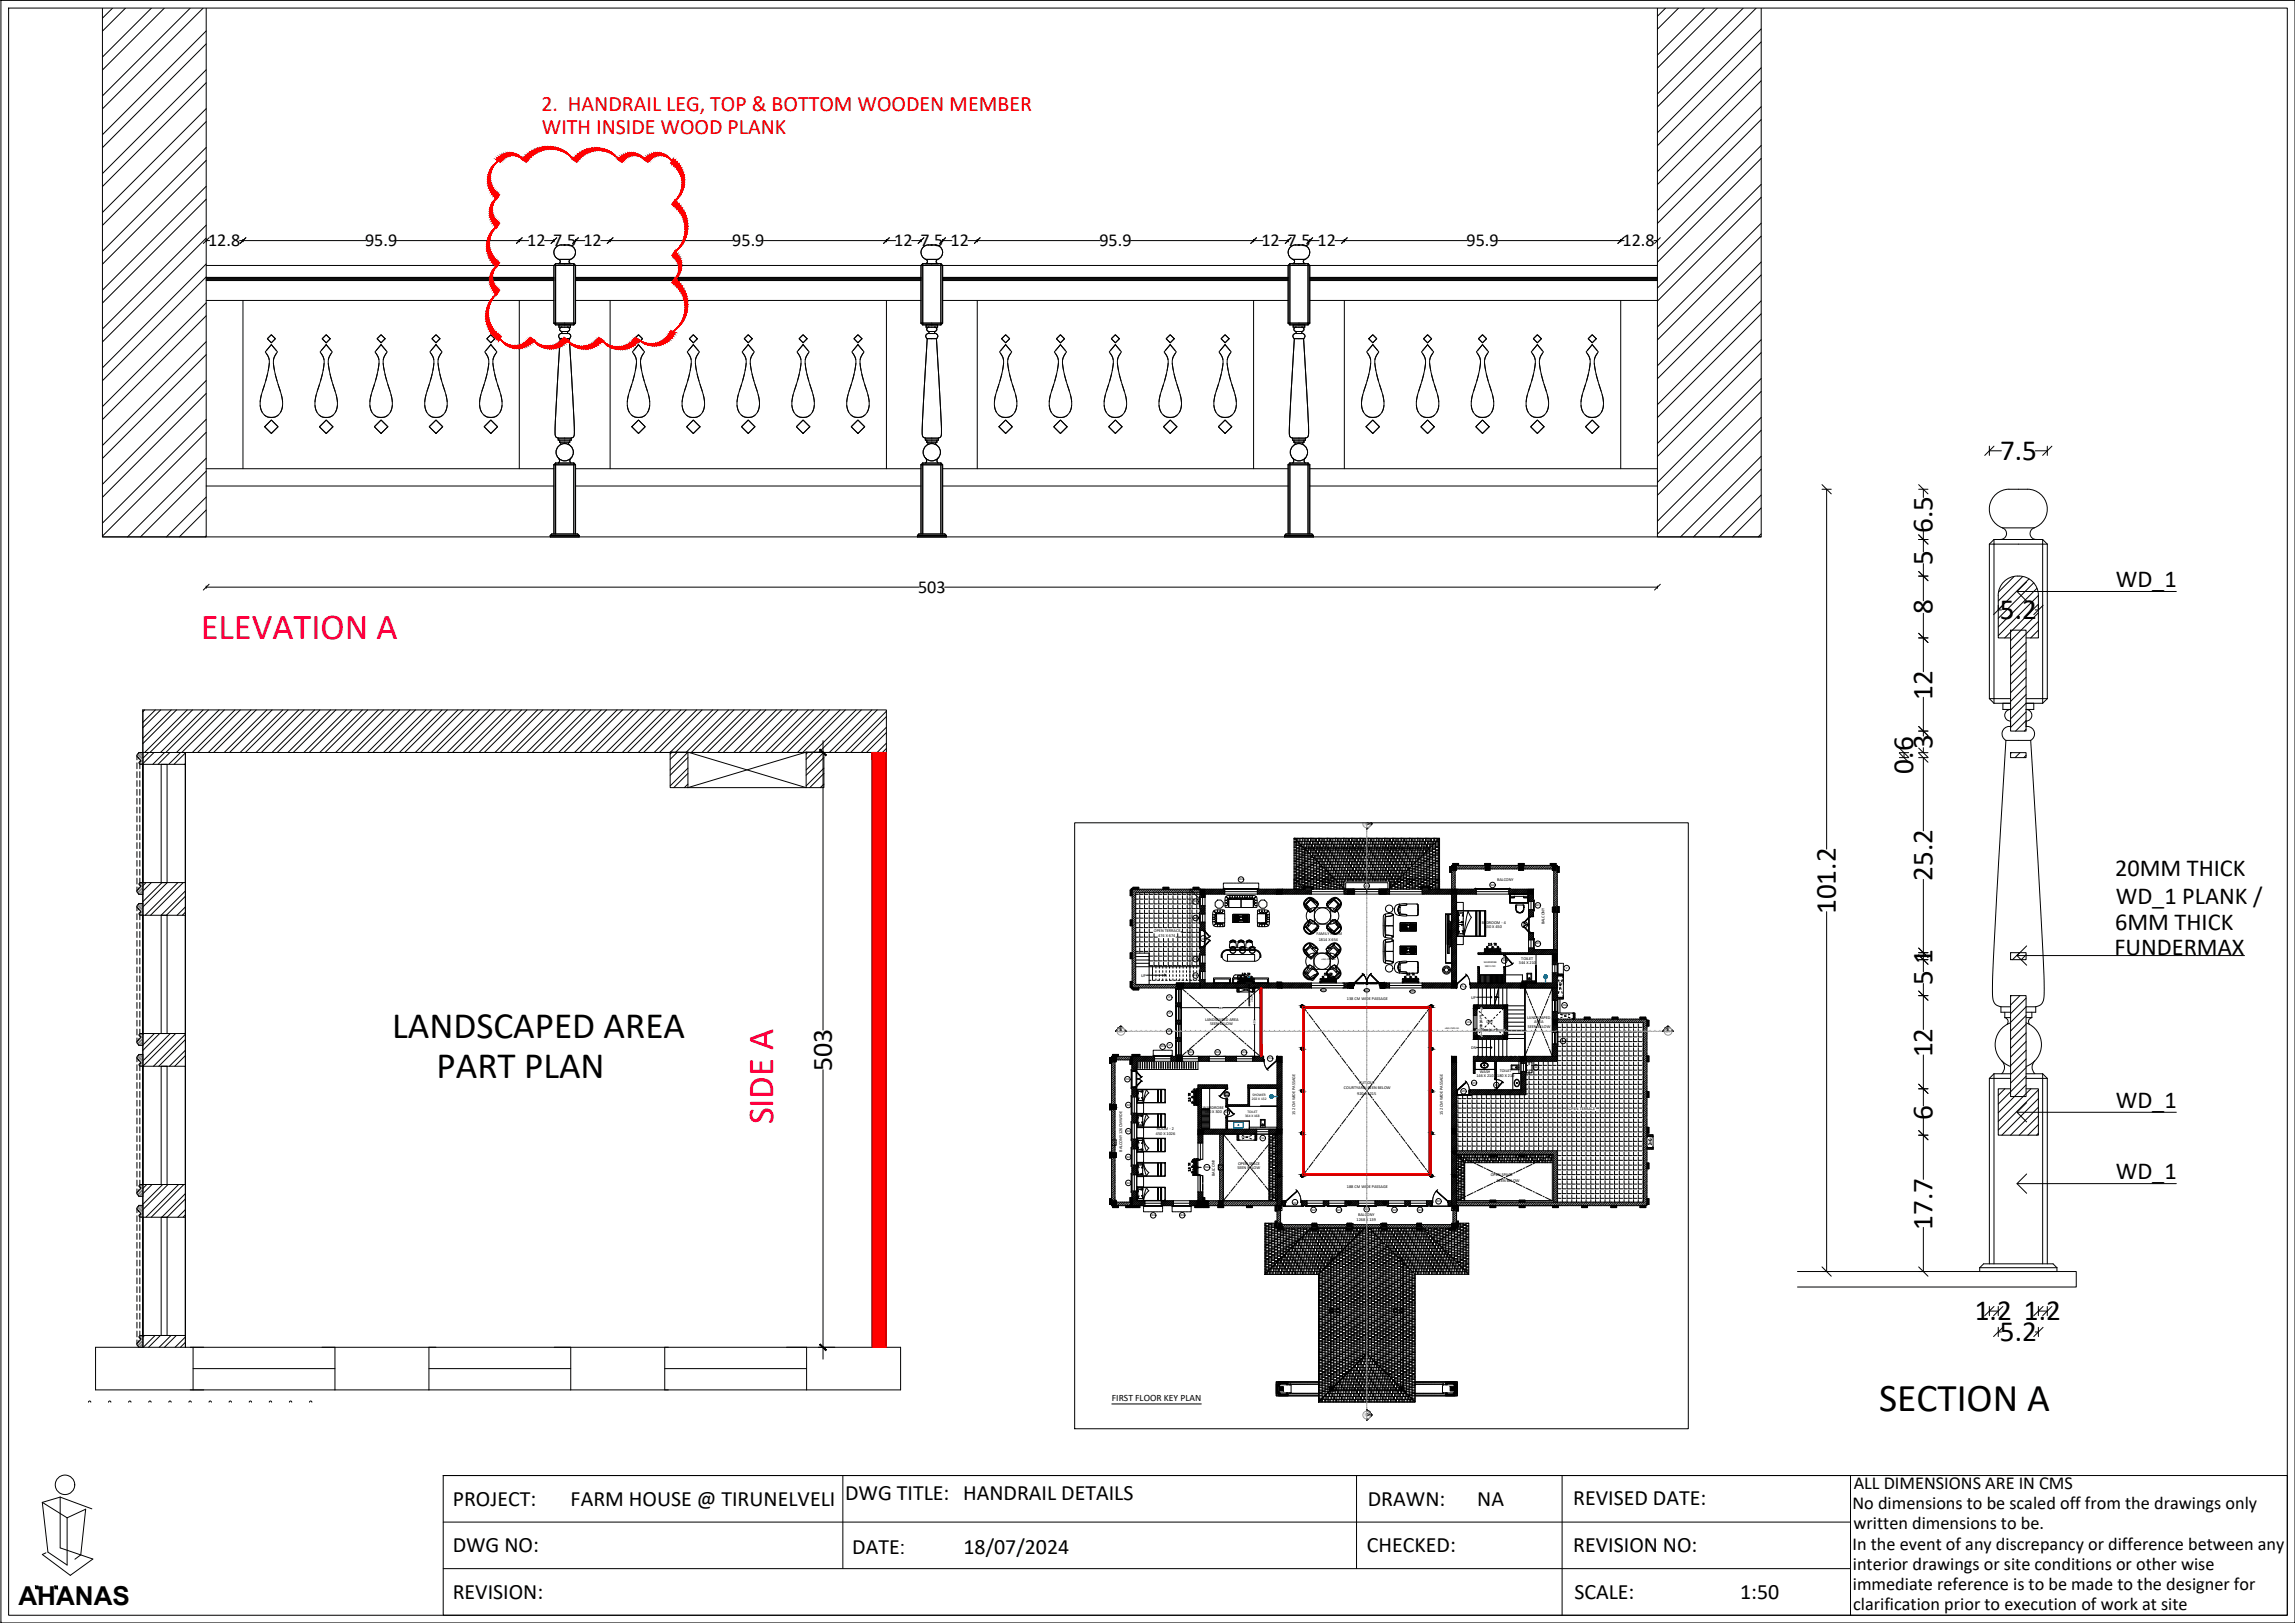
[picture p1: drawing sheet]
<svg xmlns="http://www.w3.org/2000/svg" width="420mm" height="297mm" viewBox="0 0 420 297" stroke-linecap="round" stroke-linejoin="round" font-family="sans-serif">
<defs><g id="words">
<text font-size="7.2" x="344" y="258.2">SECTION A</text>
<g font-size="6.8">
<text x="71.8" y="189.9">LANDSCAPED AREA</text>
<text x="79.9" y="197.3">PART PLAN</text>
</g>
<g font-size="6.7" fill="#ff003f">
<text x="36.8" y="116.9">ELEVATION A</text>
<text x="141.6" y="205.8" transform="rotate(-90 141.6 205.8)">SIDE A</text>
</g>
<g font-size="5.3">
<text x="366.2" y="84.2">7.5</text>
<text x="353.8" y="97.5" transform="rotate(-90 353.8 97.5)">6.5</text>
<text x="353.8" y="103.4" transform="rotate(-90 353.8 103.4)">5</text>
<text x="353.8" y="112.4" transform="rotate(-90 353.8 112.4)">8</text>
<text x="366.1" y="113.3">5.2</text>
<text x="353.8" y="128.1" transform="rotate(-90 353.8 128.1)">12</text>
<text x="353.8" y="137.1" transform="rotate(-90 353.8 137.1)">3</text>
<text x="350.3" y="141.6" transform="rotate(-90 350.3 141.6)">0.6</text>
<text x="353.8" y="161.2" transform="rotate(-90 353.8 161.2)">25.2</text>
<text x="336.1" y="167.3" transform="rotate(-90 336.1 167.3)">101.2</text>
<text x="353.8" y="176.4" transform="rotate(-90 353.8 176.4)">1</text>
<text x="353.8" y="180.3" transform="rotate(-90 353.8 180.3)">5</text>
<text x="353.8" y="193.5" transform="rotate(-90 353.8 193.5)">12</text>
<text x="353.8" y="204.9" transform="rotate(-90 353.8 204.9)">6</text>
<text x="353.8" y="225.1" transform="rotate(-90 353.8 225.1)">17.7</text>
<text x="361.5" y="241.6">1.2</text>
<text x="366.1" y="245.4">5.2</text>
<text x="370.5" y="241.6">1.2</text>
</g>
<text font-size="5.1" x="152.3" y="196" transform="rotate(-90 152.3 196)">503</text>
<text font-size="4.8" x="3.4" y="293.7">AHANAS</text>
<g font-size="4.5">
<text x="387.3" y="107.5">WD_1</text>
<text x="387.2" y="160.3">20MM THICK</text>
<text x="387.3" y="165.4">WD_1 PLANK /</text>
<text x="387.2" y="170.1">6MM THICK</text>
<text x="387.1" y="174.8">FUNDERMAX</text>
<text x="387.3" y="202.8">WD_1</text>
<text x="387.3" y="215.8">WD_1</text>
</g>
<g font-size="4" fill="#f00">
<text x="99.1" y="20.3">2. HANDRAIL LEG, TOP &amp; BOTTOM WOODEN MEMBER</text>
<text x="99.2" y="24.6">WITH INSIDE WOOD PLANK</text>
</g>
<g font-size="4">
<text x="82.9" y="275.6">PROJECT:</text>
<text x="104.5" y="275.6">FARM HOUSE @ TIRUNELVELI</text>
<text x="154.7" y="274.5">DWG TITLE: HANDRAIL DETAILS</text>
<text x="250.4" y="275.6">DRAWN:</text>
<text x="270.4" y="275.6">NA</text>
<text x="288" y="275.5">REVISED DATE:</text>
<text x="82.9" y="284.1">DWG NO:</text>
<text x="156" y="284.4">DATE</text>
<text x="176.4" y="284.4">18/07/2024</text>
<text x="250.2" y="284">CHECKED:</text>
<text x="288" y="284.1">REVISION NO:</text>
<text x="82.9" y="292.6">REVISION:</text>
<text x="288.2" y="292.6">SCALE:</text>
<text x="318.6" y="292.6">1:50</text>
</g>
<text font-size="3.6" x="164.7" y="284.4">:</text>
<g font-size="3.3">
<text x="38.1" y="45.1">12.8</text>
<text x="66.8" y="45.1">95.9</text>
<text x="96.5" y="45.1">12</text>
<text x="101.3" y="45.1">7.5</text>
<text x="106.8" y="45.1">12</text>
<text x="134.1" y="45.1">95.9</text>
<text x="163.7" y="45.1">12</text>
<text x="168.5" y="45.1">7.5</text>
<text x="174" y="45.1">12</text>
<text x="201.3" y="45.1">95.9</text>
<text x="230.9" y="45.1">12</text>
<text x="235.7" y="45.1">7.5</text>
<text x="241.2" y="45.1">12</text>
<text x="268.5" y="45.1">95.9</text>
<text x="297.1" y="45.1">12.8</text>
<text x="168.1" y="108.5">503</text>
<text x="339.4" y="272.5">ALL DIMENSIONS ARE IN CMS</text>
<text x="339.1" y="276.2">No dimensions to be scaled off from the drawings only</text>
<text x="339.3" y="279.9">written dimensions to be.</text>
<text x="339.1" y="283.6">In the event of any discrepancy or difference between any</text>
<text x="339.2" y="287.3">interior drawings or site conditions or other wise</text>
<text x="339.2" y="291">immediate reference is to be made to the designer for</text>
<text x="339.3" y="294.7">clarification prior to execution of work at site</text>
</g>
<text font-size="1.8" x="203.5" y="256.5">FIRST FLOOR KEY PLAN</text>
<g font-size=".9">
<text x="250.3" y="150.4" transform="rotate(90 250.3 150.4)">A</text>
<text x="204.9" y="188.7">B</text>
<text x="305.1" y="188.7">B</text>
<text x="250.3" y="258.6" transform="rotate(90 250.3 258.6)">A</text>
</g>
<g font-size=".8">
<text x="274.1" y="161.3">BALCONY</text>
<text x="211.3" y="170.6">OPEN TERRACE</text>
<text x="212" y="171.5">474 X 674</text>
<text x="241" y="171.2">FAMILY ROOM</text>
<text x="241.4" y="172.3">1814 X 654</text>
<text x="271.3" y="169">BEDROOM - 4</text>
<text x="271.8" y="169.9">530 X 450</text>
<text x="282.8" y="169.2" transform="rotate(-90 282.8 169.2)">BALCONY</text>
<text x="208.9" y="178.7">UP</text>
<text x="278.1" y="176.4">344 X 210</text>
<text x="278.5" y="175.8">TOILET</text>
<text x="246.6" y="183">138 CM WIDE PASSAGE</text>
<text x="269.3" y="182.8">UP</text>
<text x="220.6" y="186.8">LANDSCAPED AREA</text>
<text x="221.5" y="187.7">SEEN BELOW</text>
<text x="269.3" y="192">DN</text>
<text x="272.1" y="187.3">LIFT</text>
<text x="279.6" y="186.4">LANDSCAPED</text>
<text x="279.7" y="188.1">SEEN BELOW</text>
<text x="280.9" y="187.3">AREA</text>
<text x="270.3" y="197.2">146 X 210</text>
<text x="270.9" y="196.4">WASH</text>
<text x="274.1" y="197.2">180 X 210</text>
<text x="274.6" y="196.2">TOILET</text>
<text x="220.2" y="203">WARDROBE</text>
<text x="220.6" y="203.8">180 X 300</text>
<text x="246" y="199.4">COURTYARD -SEEN BELOW</text>
<text x="248.5" y="200.4">920 x 1215</text>
<text x="248.8" y="198.3">CUT OUT</text>
<text x="287.2" y="203.2">OPEN TERRACE</text>
<text x="211.6" y="207.8">450 X 1026</text>
<text x="211.8" y="206.9">ROOM - 2</text>
<text x="237.1" y="204" transform="rotate(-90 237.1 204)">152 CM WIDE PASSAGE</text>
<text x="264.2" y="204" transform="rotate(-90 264.2 204)">152 CM WIDE PASSAGE</text>
<text x="205.4" y="210.8" transform="rotate(-90 205.4 210.8)">BALCONY 126CM WIDE</text>
<text x="222.4" y="215.3" transform="rotate(-90 222.4 215.3)">BALCONY</text>
<text x="226.6" y="214">SEEN BELOW</text>
<text x="226.7" y="213.1">OPEN SPACE</text>
<text x="272.9" y="215.3">OPEN SPACE</text>
<text x="246.6" y="217.4">188 CM WIDE PASSAGE</text>
<text x="274.1" y="216.3">SEEN BELOW</text>
<text x="248.4" y="223.5">1268 X 139</text>
<text x="248.6" y="222.6">BALCONY</text>
</g>
<g font-size=".7">
<text x="228.4" y="203.8">TOILET</text>
<text x="229.2" y="201.2">202 X 132</text>
<text x="229.3" y="200.6">SHOWER</text>
<text x="227.9" y="204.4">364 X 168</text>
</g>
<g font-size=".6">
<text x="223" y="184.6">581</text>
<text x="285.8" y="185.8">SHAFT</text>
<text x="285.8" y="180.8" transform="rotate(-90 285.8 180.8)">SHAFT</text>
<text x="229.9" y="187.5" transform="rotate(-90 229.9 187.5)">503</text>
<text x="271.4" y="188.3" transform="rotate(-90 271.4 188.3)">200 [6'-7&quot;]</text>
<text x="271.6" y="188.7">200 [6'-7&quot;]</text>
<text x="227.3" y="208.3">SHAFT</text>
<text x="302.1" y="208" transform="rotate(90 302.1 208)">SHAFT</text>
</g>
<g font-size=".5" fill="#989898">
<text x="249.8" y="150.3" transform="rotate(90 249.8 150.3)">SEC</text>
<text x="204.8" y="189.1">SEC</text>
<text x="304.9" y="189.1">SEC</text>
<text x="249.8" y="258.5" transform="rotate(90 249.8 258.5)">SEC</text>
</g>
<g font-size=".5">
<text x="226.8" y="161.1" transform="rotate(1 226.8 161.1)">W4</text>
<text x="242.5" y="161.5" transform="rotate(1 242.5 161.5)">W4</text>
<text x="257.7" y="161.5" transform="rotate(1 257.7 161.5)">W4</text>
<text x="218.5" y="165.1">W1</text>
<text x="249.9" y="162.3">W3</text>
<text x="272.9" y="162.1">W4</text>
<text x="281.2" y="165.8">W1</text>
<text x="218.5" y="168.1" transform="rotate(1 218.5 168.1)">W1</text>
<text x="220" y="172" transform="rotate(1 220 172)">DD</text>
<text x="278.8" y="169.4" transform="rotate(1 278.8 169.4)">DD</text>
<text x="281.2" y="172.9">W1</text>
<text x="218.5" y="178.7">W1</text>
<text x="218.5" y="175.7">W1</text>
<text x="241.9" y="175.6">+465 CMS LVL</text>
<text x="271.6" y="176.2">WARDROBE</text>
<text x="271.8" y="177">180 X 210</text>
<text x="275.1" y="175.9">D3</text>
<text x="286.7" y="177.4">V</text>
<text x="213.9" y="182.7">JP</text>
<text x="214" y="185.7">JP</text>
<text x="241.8" y="181.4" transform="rotate(1 241.8 181.4)">FW4</text>
<text x="249.8" y="181.4" transform="rotate(1 249.8 181.4)">MD</text>
<text x="258.1" y="181.6" transform="rotate(1 258.1 181.6)">FW4</text>
<text x="267.6" y="180.7" transform="rotate(1 267.6 180.7)">D1</text>
<text x="286.1" y="184.1">JPa</text>
<text x="212.5" y="191.7">W2</text>
<text x="213.8" y="188.9">JP</text>
<text x="213.9" y="191.4">JP</text>
<text x="264.5" y="188.4">+465 CMS LVL</text>
<text x="268.5" y="187.2">LD</text>
<text x="285.8" y="190.7">JPa</text>
<text x="206.1" y="197.7">DD</text>
<text x="217.7" y="192.7" transform="rotate(1 217.7 192.7)">W2</text>
<text x="222.6" y="192.7" transform="rotate(1 222.6 192.7)">W2</text>
<text x="227.4" y="192.8" transform="rotate(1 227.4 192.8)">W2</text>
<text x="232.2" y="193.9" transform="rotate(1 232.2 193.9)">D1</text>
<text x="280.9" y="195.5">Va</text>
<text x="206.2" y="202.4">W2</text>
<text x="224.3" y="203.8">D4</text>
<text x="224.3" y="200.4">D4</text>
<text x="267.6" y="199.9">MS</text>
<text x="269.4" y="198.4" transform="rotate(1 269.4 198.4)">OP2</text>
<text x="273.6" y="198.7" transform="rotate(1 273.6 198.7)">D4</text>
<text x="206.2" y="207.2">W2</text>
<text x="230.9" y="208.5">Va</text>
<text x="206.2" y="211.9" transform="rotate(1 206.2 211.9)">W2</text>
<text x="220.5" y="213.8">DW</text>
<text x="206.2" y="216.6" transform="rotate(1 206.2 216.6)">W2</text>
<text x="236.8" y="220.3">D2</text>
<text x="240.1" y="221.6">W2</text>
<text x="244.8" y="221.6">W2</text>
<text x="249.9" y="221.4" transform="rotate(1 249.9 221.4)">W2</text>
<text x="254.9" y="221.6">W2</text>
<text x="259.6" y="221.6">W2</text>
<text x="263" y="220">D2</text>
<text x="210.8" y="222.6">W2</text>
<text x="216.1" y="222.5">W2</text>
</g>
<g font-size=".4">
<text x="228.7" y="181.1" transform="rotate(90 228.7 181.1)">+82.5CM FROM FFL</text>
<text x="229.1" y="181.1" transform="rotate(90 229.1 181.1)">SINK &amp; SPOUT</text>
</g>
</g></defs>
<!-- layer: ADFS_WALL -->
<g fill="none" stroke="#000" stroke-width=".18">
<path d="M1.6 1.5h417.2v294.1h-417.2zM18.8 1.5v96.8h19v-96.8M303.4 1.5v96.8h19v-96.8M37.8 48.6h64.6M105.4 48.6h64.2M172.6 48.6h64.2M239.8 48.6h63.6M18.8 98.3h303.6M25.1 138.3v.8M25.1 139.6v1.1M25.4 137.7h.8v2.2h-.6l-.1-.2 .2-.6-.3-.4a.42 .42 0 0 1-.3-.4 .42 .42 0 0 1 .3-.4zM25.6 139.9v.8"/>
<path d="M26.2 129.9h136.1v7.8h-136.1zM64 137.7h98.3M122.7 137.7h3.2v6.5h-3.2zM147.6 137.7h3.2v6.5h-3.2zM25.1 141.2v1.1M25.1 142.9v1M25.1 144.5v1.1M25.1 146.1v1.1M25.1 147.7v1.1M25.1 149.3v1.1M25.1 151v1.1M25.1 152.6v1.1"/>
<path d="M25.1 154.2v1.1M25.1 155.8v1.1M25.1 157.5v1M25.1 159.1v1.1M25.6 141.2v1.1M25.6 142.9v1M25.6 144.5v1.1M25.6 146.1v1.1M25.6 147.7v1.1M25.6 149.3v1.1M25.6 151v1.1M25.6 152.6v1.1"/>
<path d="M25.6 154.2v1.1M25.6 155.8v1.1M25.6 157.5v1M25.6 159.1v1.1M196.7 150.6h112.4v110.9h-112.4zM236.9 153.4l9.2 9.2M238.8 155.5v.1M238.8 155.7v.1M238.8 155.9v.1M238.8 156.1v.1M238.8 156.2v.2M238.8 156.4v.2"/>
<path d="M238.8 156.6v.1M238.8 156.8v.1M238.8 157v.1M238.8 157.2v.1M238.8 157.4v.1M238.8 157.6v.1M238.8 157.7v.2M238.8 157.9v.1M238.8 158.1v.1M238.8 158.3v.1M238.8 158.5v.1M238.8 158.7v.1"/>
<path d="M238.8 158.9v.1M238.8 159v.2M238.8 159.2v.1M238.8 159.4v.1M238.8 159.6v.1M238.8 159.8v.1M238.8 160v.1M238.9 155.3h-.1v.1M239 155.3h.1M239.2 155.3h.1M239.3 155.3h.2M239.5 155.3h.1"/>
<path d="M239.7 155.3h.1M239.9 155.3h.1M240.1 155.3h.1M240.3 155.3h.1M240.5 155.3h.1M240.6 155.3h.2M240.8 155.3h.2M241 155.3h.1M241.2 155.3h.1M241.4 155.3h.1M241.6 155.3h.1M241.8 155.3h.1"/>
<path d="M241.9 155.3h.2M242.1 155.3h.2M242.3 155.3h.2M242.5 155.3h.1M242.7 155.3h.1M242.9 155.3h.1M243.1 155.3h.1M243.3 155.3h.1M243.4 155.3h.2M243.6 155.3h.2M243.8 155.3h.1M244 155.3h.1"/>
<path d="M244.2 155.3h.1M244.4 155.3h.1M244.6 155.3h.1M244.8 155.3h.1M244.9 155.3h.2M245.1 155.3h.1M245.3 155.3h.1M245.5 155.3h.1M245.7 155.3h.1M245.9 155.3h.1M246.1 155.3h.1M246.2 155.3h.2"/>
<path d="M246.4 155.3h.2M246.6 155.3h.1M246.8 155.3h.1M247 155.3h.1M247.2 155.3h.1M247.4 155.3h.1M247.6 155.3h.1M247.7 155.3h.2M247.9 155.3h.2M248.1 155.3h.1M248.3 155.3h.1M248.5 155.3h.1"/>
<path d="M248.7 155.3h.1M248.9 155.3h.1M249 155.3h.2M249.2 155.3h.2M249.4 155.3h.1M249.6 155.3h.1M249.8 155.3h.1M250 155.3h.1M250.2 155.3h.1M250.3 155.3h.2M250.5 155.3h.2M250.7 155.3h.1"/>
<path d="M250.9 155.3h.1M251.1 155.3h.1M251.3 155.3h.1M251.5 155.3h.1M251.7 155.3h.1M251.8 155.3h.2M252 155.3h.2M252.2 155.3h.1M252.4 155.3h.1M252.6 155.3h.1M252.8 155.3h.1M253 155.3h.1"/>
<path d="M253.2 155.3h.1M253.3 155.3h.2M253.5 155.3h.2M253.7 155.3h.1M253.9 155.3h.1M254.1 155.3h.1M254.3 155.3h.1M254.5 155.3h.1M254.6 155.3h.2M254.8 155.3h.2M255 155.3h.1M255.2 155.3h.1"/>
<path d="M255.4 155.3h.1M255.6 155.3h.1M255.8 155.3h.1M255.9 155.3h.2M256.1 155.3h.2M256.3 155.3h.1M256.5 155.3h.1M256.7 155.3h.1M256.9 155.3h.1M257.1 155.3h.1M257.3 155.3h.1M257.4 155.3h.2"/>
<path d="M257.6 155.3h.2M257.8 155.3h.1M258 155.3h.1M258.2 155.3h.1M258.4 155.3h.1M258.6 155.3h.1M258.8 155.3h.1M258.9 155.3h.2M259.1 155.3h.1M259.3 155.3h.1M259.5 155.3h.1M259.7 155.3h.1"/>
<path d="M259.9 155.3h.1M260.1 155.3h.1M260.2 155.3h.2M260.4 155.3h.2M260.6 155.3h.1M260.8 155.3h.1M261 155.3h.1M261.2 155.3h.1M261.4 155.3h.1M261.5 155.3h.2M261.7 155.4v.1M261.7 155.6v.1"/>
<path d="M261.7 155.8v.1M261.7 156v.1M261.7 156.2v.1M261.7 156.3v.2M261.7 156.5v.2M261.7 156.7v.1M261.7 156.9v.1M261.7 157.1v.1M261.7 157.3v.1M261.7 157.5v.1M261.7 157.6v.2M261.7 157.8v.2"/>
<path d="M261.7 158v.1M261.7 158.2v.1M261.7 158.4v.1M261.7 158.6v.1M261.7 158.8v.1M261.7 158.9v.2M261.7 159.1v.2M261.7 159.3v.1M261.7 159.5v.1M261.7 159.7v.1M261.7 159.9v.1M263.5 153.4l-9.1 9.2"/>
<path d="M265.4 158.6h.4v1.1h-.4zM265.4 158.6l.2 .2M265.5 158.7h.3h-.3v.8h.3l-.3 .1zM265.6 158.8h.2v.7h-.2zM265.6 159.5l-.2 .2M265.8 158.4h.9v.9h-.9zM265.8 158.6h-.4v1h.4M266 158.9h.1M266 158h1v.4h-1zM266 158l.1 .2M266 158.4v-.3h1v.3M266 158.7h.1"/>
<path d="M266 158.8h.1M266 159h.1M266.1 158.9h.1M266.1 159h.1M266.1 158.7h.1M266.1 158.8h.1M266.1 158.4v-.3h.8v.3M266.1 158.6h.1M266.1 158.4v-.2h.8v.2M266.1 158.8h-.1M266.1 159.1h.1M266.1 158.2h.8v.2h-.8z"/>
<path d="M266.2 159.1h.1M266.2 158.6h-.1M266.2 158.8v.1M266.2 158.8h.1M266.2 158.7v.1M266.2 158.9h.1M266.2 159h.1M266.2 158.6h.1M266.2 158.7h.1M266.3 158.7h.1M266.3 158.9h.1M266.3 159h.1"/>
<path d="M266.3 158.8h.1M266.3 158.6h.1M266.3 158.9v.1M266.4 158.6h.1M266.4 158.7h.1M266.4 158.8h.1M266.4 158.9h.1M266.4 159h.1M266.4 159.3v3.4M266.7 159h5.2M267 158l-.1 .2M271.8 158l.2 .2"/>
<path d="M271.8 158.1h1.1v.3h-1.1zM271.9 158.4h.9v.9h-.9zM271.9 158.4v-.3h.9v.3M271.9 158.4v-.2h.9v.2M272 158.2h.7v.2h-.7zM272.1 158.9h.1M272.1 158.8h.1M272.1 158.8l.1 .1M272.2 158.7h.1M272.2 159h.1M272.2 158.8h.1M272.2 158.9h.1"/>
<path d="M272.2 158.8h-.1M272.2 158.6h.1M272.3 158.9v.1M272.3 158.7h.1M272.3 158.9h.1M272.3 159h.1M272.3 159.1h.1M272.3 158.6h.1M272.3 158.8h.1M272.3 158.8v.1M272.3 158.7v.1M272.4 158.8h.1"/>
<path d="M272.4 158.7h.1M272.4 158.9h.1M272.4 159h.1M272.4 159.1h.1M272.4 158.6h.1M272.4 158.9l.1 .1M272.5 158.9h.1M272.5 158.7h.1M272.5 158.6h.1M272.5 159h.1M272.5 158.8h.1M272.5 158.9h-.1"/>
<path d="M272.5 158.8v.1M272.5 158.7v.1M272.6 158.7h.1M272.6 158.8h.1M272.6 158.9h.1M272.6 158.9h-.1M272.8 159h5.3M272.9 158l-.2 .2M278 158h1v.4h-1zM278 158l.1 .2M278 158.4v-.3h1v.3M278.1 158.4h.8v.9h-.8z"/>
<path d="M278.1 158.4v-.3h.8v.3v-.2h-.8v.2M278.1 158.2h.8v.2h-.8zM278.3 158.8h.1M278.3 158.9h.1M278.3 158.7h.1M278.3 159h.1M278.3 158.7v.1M278.4 159h.1M278.4 158.9h.1M278.4 158.8h.1M278.4 158.7h.1M278.4 158.6h.1"/>
<path d="M278.4 159.1h.1M278.4 158.9v.1M278.5 159.1h.1M278.5 159h.1M278.5 158.7h.1M278.5 158.8h.1M278.5 158.7v.1M278.5 158.9h.1M278.5 158.8l-.1 .1M278.5 158.6h.1M278.6 158.6h.1M278.6 159.1h.1"/>
<path d="M278.6 158.7h.1M278.6 158.8h.1M278.6 158.9h.1M278.6 159h.1M278.6 158.9v.1M278.7 158.7h.1M278.7 158.8h.1M278.7 158.8l-.1 .1M278.7 158.9h.1M278.7 159h.1M278.7 158.8v.1M278.9 159h5.3"/>
<path d="M279 158l-.1 .2M283.8 158l.2 .2M283.8 158.1h1.1v.3h-1.1zM283.9 158.4v-.3h.9v.3M284 158.4v-.2h.7v.2M284 158.2h.7v.2h-.7zM284.2 158.4h.9v.9h-.9zM284.4 158.8h.1M284.4 158.9h.1M284.4 158.7h.1M284.4 159h.1M284.4 159.3v6.7"/>
<path d="M284.5 158.8h.1M284.5 158.9h.1M284.5 158.7v.1M284.5 159h.1M284.5 158.8h-.1M284.5 158.7h.1M284.5 158.6h.1M284.6 158.8h.1M284.6 159h.1M284.6 158.9h.1M284.6 158.6h.1M284.6 158.7h.1"/>
<path d="M284.6 159.1h.1M284.6 158.7v.1M284.6 158.8v.1M284.7 158.6h.1M284.7 158.9h.1M284.7 158.7h.1M284.7 159h.1M284.7 159.1h.1M284.7 158.8h.1M284.7 158.6v.1M284.8 158.9h.1M284.8 158.6h.1"/>
<path d="M284.8 159h.1M284.8 159h-.1M284.8 158.7h.1M284.8 158.8h.1M284.8 158.9h-.1M284.8 158.9v.1M284.9 158.7h.1M284.9 158.8h.1M284.9 158.9h.1M284.9 158.9h-.1M284.9 158l-.2 .2M285.1 158.8h.2v.7h-.2z"/>
<path d="M285.1 158.7h.2v.9l-.2-.1h.2v-.8zM285.1 158.6h.3v1h-.3M285.1 158.6h.4v1.1h-.4zM285.3 159.5l.2 .2M285.5 158.6l-.2 .2M25.1 160.7v1.1M25.1 162.3v.8M25.1 165.9v.8M25.1 167.2v1.1M25.1 168.9v1M25.1 170.5v1.1M25.1 172.1v1.1"/>
<path d="M25.1 173.7v1.1M25.1 175.4v1M25.1 177v1.1M25.1 178.6v1.1M25.4 165.4h.8v2.1h-.6l-.1-.1 .2-.7-.3-.2v-.2a.42 .42 0 0 1-.3-.4 .42 .42 0 0 1 .3-.4zM25.6 161.6l-.2 .2 .3 .3v.2l-.3 .2M25.6 161.6v-.1h.6v2.2h-.8v-.2a.42 .42 0 0 1-.3-.4 .42 .42 0 0 1 .3-.4v-.1M25.6 160.7v.8M25.6 167.5v.8M25.6 168.9v1M25.6 170.5v1.1M25.6 172.1v1.1"/>
<path d="M25.6 173.7v1.1M25.6 175.4v1M25.6 177v1.1M25.6 178.6v1.1M206.9 179.6l.2 .2M206.9 174.4l.2 .2M206.9 168.4l.2 .1M206.9 162.9l.2 .1M207 179.7l.3 .1h-.3v.7h.3l-.3 .1zM207 174.5h.3h-.3v.8h.3l-.3 .1zM207.1 179.8h.2v.7h-.2zM207.1 174.6h.2v.7h-.2z"/>
<path d="M207.1 168.5h.2v.8h-.2zM207.1 163h.2v.8h-.2zM207.1 175.3l-.2 .2M207.1 169.3l-.2 .1M207.1 163.8l-.2 .1M207.3 179.6h-.4v1.1h.4M207.3 174.4h-.4v1h.4M207.3 174.4h-.4v1.1h.4M207.3 168.5h-.3v.8h.3M207.3 168.4h-.4v1h.4M207.3 163.8h-.3v-.8h.3h-.3v.8h.3M207.3 163.9h-.4v-1h.4h-.4v1h.4"/>
<path d="M207.3 162.7v18.1M207.4 162.4l.2 .1M207.4 162.4h1.1v.3h-1.1zM207.5 162.7v-.2h.9v.2M207.5 162.7v-.2h.8v.2M207.6 162.5h.7v.2h-.7zM208.5 162.4l-.2 .1M212.9 162.4h1.1v.3h-1.1zM212.9 162.4l.2 .1M212.9 162.7v-.3h1.1v.3M213 162.7v-.2h.9v.2v-.2h-.8v.2M213.1 162.5h.7v.2h-.7z"/>
<path d="M214 162.4l-.2 .1M215.4 179.9h4.3v.9h-4.3zM217.8 163.2v.4M217.8 163.7v.3M217.8 164.2v.3M217.8 164.6v.4M217.8 165.1v.3M217.8 165.6v.3M217.8 166v.4M217.8 166.5v.3M217.8 167v.3M217.8 167.4v.4"/>
<path d="M217.8 167.9v.3M217.8 168.4v.3M217.8 168.8v.3M217.8 169.3v.3M217.8 169.8v.3M217.8 170.2v.4M217.8 170.7v.3M217.8 171.2v.3M217.8 171.6v.4M217.8 172.1v.3M217.8 172.6v.3M217.8 173v.4"/>
<path d="M217.8 173.5v.3M217.8 174v.3M217.8 174.4v.3M217.8 174.9v.3M217.8 175.4v.3M217.8 175.8v.4M217.8 176.3v.3M217.8 176.8v.3M217.8 177.2v.4M217.8 177.7v.3M217.8 178.2v.3M217.8 178.6v.4"/>
<path d="M217.8 179.1v.3M217.8 179.6v.3M217.8 162.7l.3 .3M218 162.7h-.2v.4M218.2 162.7h1.3v-.3h-1.1v.3M218.2 163.1l.2 .2M218.4 162.4l.2 .1M218.5 162.7v-.3h1v.3M218.5 163.4l.2 .2M218.5 162.5h.9v.2v-.2h-.8v.2zM218.6 162.5h.7v.2h-.7zM218.8 163.7l.3 .3"/>
<path d="M219.2 164.1l.2 .2M219.5 162.4l-.2 .1M219.5 164.4l.2 .2M219.6 162.7h4.6M219.6 176.3v.2l.1-.2M219.6 164.1v.1M219.6 164.3v.1M219.6 164.5v.1M219.6 164.7v.1M219.6 164.9v.1M219.6 165v.2M219.6 165.2v.2"/>
<path d="M219.6 165.4v.1M219.6 165.6v.1M219.6 165.8v.1M219.6 167.1v.1M219.6 167.3v.1M219.6 167.5v.1M219.6 167.7v.1M219.6 167.9v.1M219.6 168v.2M219.6 168.2v.2M219.6 168.4v.1M219.6 168.6v.1"/>
<path d="M219.6 168.8v.1M219.6 170v.1M219.6 170.1v.2M219.6 170.3v.1M219.6 170.5v.1M219.6 170.7v.1M219.6 170.9v.1M219.6 171.1v.1M219.6 171.2v.2M219.6 171.4v.2M219.6 171.6v.2M219.6 171.8v.1"/>
<path d="M219.6 172v.1M219.6 172.2v.1M219.6 172.4v.1M219.6 172.6v.1M219.6 172.7v.2M219.6 172.9v.2M219.6 173.1v.1M219.6 173.3v.1M219.6 173.5v.1M219.6 174.6v.2M219.6 174.8v.1M219.6 175v.1"/>
<path d="M219.6 175.2v.1M219.6 175.4v.1M219.6 175.6v.1M219.6 175.8v.1M219.6 175.9v.2M219.6 176.1v.2M219.6 177.6v.2M219.6 177.8v.2M219.6 178v.1M219.6 178.2v.1M219.6 178.4v.1M219.6 178.6v.1"/>
<path d="M219.6 178.8v.1M219.6 179v.1M219.6 179.1v.2M219.6 179.3v.2M219.6 177.6l.1 .1M219.6 174.6l.1 .1M219.6 167v.2M219.6 164l.1 .2M219.6 165.9v.1M219.6 169.9l.1 .2M219.6 164h.1M219.6 164.1h.1"/>
<path d="M219.6 165.9h.1M219.6 166h.1M219.6 168.9h.1M219.6 169h.1M219.6 170h.1M219.6 173.5h.1M219.6 173.6h.1M219.6 174.7h.1M219.6 176.4h.1M219.6 176.5h.1M219.6 177.7h.1M219.6 179.4h.1"/>
<path d="M219.6 179.5h.1M219.6 177.8h.1M219.6 179.3h.1M219.6 167.2h.1M219.6 168.8h.1M219.6 164.2h.1M219.6 165.8h.1M219.6 170.1h.1M219.6 173.4h.1M219.6 174.7v.1M219.6 176.3h.1M219.6 174.8h.1"/>
<path d="M219.6 170.1l.1 .1M219.6 173.4l.1 .1M219.6 164.4v.1M219.6 164.6v.1M219.6 164.8v.1M219.6 164.9v.2M219.6 165.1v.2M219.6 165.3v.1M219.6 165.5v.1M219.6 165.7v.1M219.6 167.4v.1M219.6 167.6v.1"/>
<path d="M219.6 167.8v.1M219.6 168v.1M219.6 168.1v.2M219.6 168.3v.2M219.6 168.5v.1M219.6 168.7v.1M219.6 170.2v.1M219.6 174.9v.1M219.6 175.1v.1M219.6 175.3v.1M219.6 175.5v.1M219.6 175.7v.1"/>
<path d="M219.6 175.8v.2M219.6 176v.2M219.6 176.2v.1M219.6 177.8v.1M219.6 177.9v.2M219.6 178.1v.1M219.6 178.3v.1M219.6 178.5v.1M219.6 178.7v.1M219.6 178.9v.1M219.6 179v.2M219.6 179.2v.1"/>
<path d="M219.7 168.8l-.1 .2M219.7 165.8l-.1 .1M219.7 173.5h-.1M219.7 177.7l-.1 .1M219.7 174.7h-.1M219.7 164.2h-.1M219.7 170.1h-.1M219.7 179.3h-.1M219.7 176.3h-.1M219.7 167.3h-.1M219.7 168.8h-.1M219.7 164.3h-.1"/>
<path d="M219.7 165.8h-.1M219.7 173.4h-.1M219.7 179.3h.9v.6h19.5v.9h-20.4zM219.7 162.7v1.6M219.7 165.8v1.5M219.7 168.8h.9v1.5h-.9zM219.7 173.3h.9v1.5h-.9zM219.7 176.3v1.5M219.7 165.8h.9v1.5h-.9M219.7 176.3h.9v1.5h-.9M219.7 163.4h-11.8v16.8h7.5M219.7 177.6h-.1"/>
<path d="M219.7 167h-.1M219.7 169.9h-.1M219.7 174.5l-.1 .1M224 162.6h.2M224.1 162.7h-.1M224.1 162.7h.1M224.2 162.7h.1M224.2 162.7v.9h-3.6v.7h-.9M224.3 162.6h.1M224.3 162.7h-.1M224.3 162.7h.2M224.4 162.6h.2"/>
<path d="M224.5 162.7h.2M224.6 162.6h.1M224.7 162.7h.1M224.8 162.6h.1M224.9 162.7h.1M225 162.6h.1M225.1 162.7h.1M225.2 162.6h.1M225.3 162.7h.1M225.4 162.6h.1M225.5 162.7h.1M225.6 162.6h.1"/>
<path d="M225.6 162.7h.2M225.7 162.6h.2M225.8 162.7h.2M225.9 162.6h.1M226 162.7h.1M226.1 162.6h.1M226.2 162.7h.1M226.3 162.6h.1M226.4 162.7h.1M226.5 162.6h.1M226.6 162.7h.1M226.7 162.6h.1"/>
<path d="M226.8 162.7h.1M226.9 162.6h.1M227 162.7h.1M227 162.6h.2M227.1 162.7h.2M227.2 162.6h.2M227.3 162.7h.2M227.4 162.6h.1M227.5 162.7h.1M227.6 162.6h.1M227.7 162.7h.1M227.8 162.6h.1"/>
<path d="M227.9 162.7h.1M228 162.6h.1M228.1 162.7h.1M228.2 162.6h.1M228.3 162.7h.1M228.4 162.6h.1M228.5 162.7h.1M228.5 162.6h.2M228.6 162.7h.2M228.7 162.6h.2M228.8 162.7h.1M228.9 162.6h.1"/>
<path d="M229 162.7h.1M229.1 162.6h.1M229.2 162.7h.1M229.3 162.6h.1M229.4 162.7h.1M229.5 162.6h.1M229.6 162.7h.1M229.7 162.6h.1M229.8 162.7h.1M229.8 162.6h.2M229.9 162.7h.2M230 162.6h.2"/>
<path d="M230.1 162.7h.1M230.2 162.7v.9h35.6v17.2M230.2 162.7h40.1M230.2 162.7h.1M230.2 162.6h.2M230.3 162.7h-.1M230.3 162.7h.1M234.7 179.9v.9M236.9 162.6v.1v-9.3h26.6v9.3v-.1M236.9 161.2v.3M236.9 161.7v.3M236.9 162.1v.3"/>
<path d="M236.9 160.9l.2 .2M237.1 160.9h-.2v.1M237.2 160.9h.4M237.2 161.2l.3 .2M237.6 161.5l.2 .3M237.7 160.9h.3M237.9 161.9l.2 .2M238.2 160.9h.3M238.2 162.2l.3 .2M238.6 162.5l.2 .2M238.6 162.7v-.5h1.8v.5M238.6 160.9h.4"/>
<path d="M238.7 162.7v-.5h1.7v.5M238.7 162.7v-.4h1.6v.4v-.3h-1.5v.3M238.8 160.2v.1M238.8 160.3v.2M238.8 160.5v.2M238.8 160.7v.1M238.8 160.9v.1M238.8 161.1v.1M238.8 161.3v.1M238.8 161.5v.1M238.8 161.7v.1M238.8 161.8v.2"/>
<path d="M238.8 162v.2M238.8 162.2v.1M238.8 162.4v.1M238.8 162.6v.1M238.8 162.7v-.3h1.4v.3M238.9 162.7v-.3h1.3v.3M238.9 162.7v-.2h1.2v.2M239 162.7v-.2h1.1v.2M239.1 160.9h.3M239.6 160.9h.3M240 160.9h.3M240.1 162.7v.9"/>
<path d="M240.5 160.9h.3M241 160.9h.3M241.4 160.9h.3M241.9 160.9h.3M242.4 160.9h.3M242.8 160.9h.4M243.3 160.9h.3M243.8 160.9h.3M244.2 160.9h.3M244.7 160.9h.3M245.2 160.9h.3M245.6 160.9h.3"/>
<path d="M245.8 179.9h1.9v.9h-1.9M246.1 162.7h1.6v.9h-1.6zM246.1 179.9v.9M246.1 160.9h.3M246.6 160.9h.3M247 160.9h.4M247.5 160.9h.3M248 160.9h.3M248.4 160.9h.4M248.9 160.9h.3M249.4 160.9h.3M249.8 160.9h.3"/>
<path d="M250.3 160.9h.3M250.8 160.9h.3M251.2 160.9h.3M251.7 160.9h.3M252.2 160.9h.3M252.6 160.9h.4M252.7 162.7h1.7v.9h-1.7zM252.7 179.9h1.7v.9h-1.7zM253.1 160.9h.3M253.6 160.9h.3M254 160.9h.3M254.5 160.9h.3"/>
<path d="M255 160.9h.3M255.4 160.9h.3M255.9 160.9h.3M256.4 160.9h.3M256.8 160.9h.3M257.3 160.9h.3M257.8 160.9h.3M258.2 160.9h.4M258.7 160.9h.3M259.2 160.9h.3M259.6 160.9h.3M260 162.7v-.5h1.8v.5"/>
<path d="M260.1 162.7v-.5h1.7v.5M260.1 160.9h.3M260.1 162.7v-.4h1.6v.4M260.3 162.7v-.2h1.2v.2M260.6 160.9h.3M261 160.9h.3M261.5 162.7v-.2h-1.1v1.1M261.5 160.9h.3M261.6 162.7v-.3h-1.3l-.1 .3v-.3h1.4v.3M261.7 162.4h-1.5v.3M261.7 160.1v.1M261.7 160.3v.1"/>
<path d="M261.7 160.4v.2M261.7 160.6v.2M261.7 160.8v.1M261.7 161v.1M261.7 161.2v.1M261.7 161.4v.1M261.7 161.6v.1M261.7 161.8v.1M261.7 161.9v.2M261.7 162.1v.1M261.7 162.3v.4M261.9 162.5l-.2 .2"/>
<path d="M262 160.9h.3M262.2 162.2l-.2 .2M262.4 160.9h.4M262.6 161.9l-.3 .2M262.9 161.5l-.2 .3M262.9 160.9h.3M263.2 161.2l-.2 .2M263.4 160.9h.1v.1M263.5 161.2v.3M263.5 161.7v.3M263.5 162.1v.3M263.5 160.9l-.2 .2"/>
<path d="M269.2 179.9h6.1v-2.8h.3v2.8h8.6v-1.8h.9v2.7h-15.9zM270.1 162.6h.1M270.1 162.7h-.1M270.1 162.7h.1M270.2 162.7h.1M270.3 162.7v.9h-3.6v17.2h-6.3v-.9h5.4M270.3 162.7h.1M270.3 162.6h.1M270.4 162.7h.1M270.5 162.6h.1M270.6 176.9h.3v3h-.3zM270.6 162.7h.1"/>
<path d="M270.7 162.6h.1M270.8 162.7h.1M270.8 162.6h.2M270.9 162.7h.2M271 162.6h.2M271.1 162.7h.2M271.2 162.6h.1M271.3 162.7h.1M271.4 162.6h.1M271.5 162.7h.1M271.6 162.6h.1M271.7 162.7h.1"/>
<path d="M271.8 162.6h.1M271.9 162.7h.1M272 162.6h.1M272.1 162.7h.1M272.2 162.6h.1M272.3 162.7h.1M272.3 162.6h.2M272.4 162.7h.2M272.5 162.6h.2M272.6 162.7h.2M272.7 162.6h.1M272.8 162.7h.1"/>
<path d="M272.9 162.6h.1M273 162.7h.1M273.1 162.6h.1M273.2 162.7h.1M273.3 162.6h.1M273.4 162.7h.1M273.5 162.6h.1M273.6 162.7h.1M273.7 162.6h.1M273.7 162.7h.2M273.8 162.6h.2M273.9 162.7h.2"/>
<path d="M274 162.6h.2M274.1 162.7h.1M274.2 162.6h.1M274.3 162.7h.1M274.4 162.6h.1M274.5 162.7h.1M274.6 162.6h.1M274.7 162.7h.1M274.8 162.6h.1M274.9 162.7h.1M275 162.6h.1M275.1 162.7h.1"/>
<path d="M275.1 162.6h.2M275.2 162.7h.2M275.3 174.8h.1M275.3 162.6h.2M275.4 162.7h.1M275.5 162.6h.1M275.6 162.7h.1M275.6 174.8h.1M275.7 162.6h.1M275.8 162.7h.1M275.9 162.6h.1M276 162.7h.1"/>
<path d="M276.1 162.6h.1M276.2 162.7h.1M276.2 162.7v.9h3.6v1.4h.9M276.2 162.7h4.5v2.3M276.3 162.7h.1M276.3 162.6h.1M276.4 162.7h-.1M276.4 162.7h.1M276.5 162.7h.1M278.6 179.5h2.6v.4h-2.6zM279.8 166.5h.9v1.2h-.9zM279.8 172.2v-1.5h.9v1.5"/>
<path d="M280.7 164.7l.2 .1-.1 .1M280.7 166.5h.1M280.7 173.2l.1 .5M280.7 173.8h4.4v2.8M280.7 171.8h.1M280.8 164.9h.1M280.8 171.9v.1M280.8 173.5v.1M280.8 164.9l-.1 .1M280.8 166.5v.2M280.8 172h.1M280.8 173.5h.1"/>
<path d="M280.8 172h-1M280.8 173.5h-1v.9h-9.2v.3h4.7v.1h.3v-.1h8.6v1.9h.9M280.8 165h.1M280.8 165.1v.1M280.8 165.3v.1M280.8 165.5v.1M280.8 165.7v.1M280.8 165.8v.2M280.8 166v.2M280.8 166.2v.1M280.8 166.4v.1M280.8 172v.1"/>
<path d="M280.8 172.1v.2M280.8 172.3v.1M280.8 172.5v.1M280.8 172.7v.1M280.8 172.9v.1M280.8 173.1v.1M280.8 173.2v.2M280.8 173.4v.1M280.8 171.8v.1M280.8 173.6v.1M280.8 171.8l.1 .2M280.9 164.8v.1"/>
<path d="M280.9 165v.1M280.9 165.2v.1M280.9 165.4v.1M280.9 165.6v.1M280.9 165.8v.1M280.9 165.9v.2M280.9 166.1v.2M280.9 166.3v.1M280.9 166.5l-.2 .2M280.9 172v.2M280.9 172.2v.1M280.9 172.4v.1"/>
<path d="M280.9 172.6v.1M280.9 172.8v.1M280.9 173v.1M280.9 173.2v.1M280.9 173.3v.2M280.9 173.5l-.1 .2M284.2 166h.9v.9h-.9zM284.4 166.5h.1M284.4 166.4l.1 .1M284.4 166.3h.1M284.4 166.4h.1M284.4 166.6h.1"/>
<path d="M284.4 166.9h.7v6.9h-.7zM284.4 166.9v6.7M284.5 166.4h.1M284.5 166.5h.1M284.5 166.6h.1M284.5 166.5h-.1M284.5 166.3h.1M284.5 166.7h.1M284.5 166.4v.1M284.6 166.4h.1M284.6 166.3h.1M284.6 166.6h.1"/>
<path d="M284.6 166.7h.1M284.6 166.4h-.1M284.6 166.6l-.1 .1M284.6 166.5h.1M284.6 166.2h.1M284.6 166.2v.1M284.6 166.3h-.1M284.6 166.4v.1M284.7 166.2h.1M284.7 166.3h.1M284.7 166.4h.1M284.7 166.6h.1"/>
<path d="M284.7 166.7h.1M284.7 166.5l.1 .1M284.7 166.5h.1M284.7 166.3v.1M284.8 166.5h.1M284.8 166.6h.1M284.8 166.6h-.1M284.8 166.3h.1M284.8 166.7h.1M284.8 166.4h.1M284.8 166.6l-.1 .1M284.9 166.3h.1"/>
<path d="M284.9 166.4h.1M284.9 166.5h.1M284.9 166.6h.1M284.9 166.5h-.1M284.9 166.4h-.1M285.1 166.1h.2v.7h-.2zM285.1 166.1l.2-.1v.9h-.2h.2v-.8zM285.1 166h.3v1h-.3M285.1 165.9h.4v1.1h-.4zM285.1 176.3l.1 .1M285.1 178.1h.1M285.1 176.5h.1"/>
<path d="M285.2 176.5l-.1 .1M285.2 178.1v.1M285.2 176.6h.1M285.2 176.7v.1M285.2 176.9v.1M285.2 177.1v.1M285.2 177.2v.2M285.2 177.4v.2M285.2 177.6v.1M285.2 177.8v.1M285.2 178v.1M285.2 178.2l-.1 .1h1.1v.3h-1.1"/>
<path d="M285.2 176.4l-.1 .1M285.2 176.4h.1M285.2 178.2h.1M285.2 176.4v.1M285.2 176.6v.1M285.2 176.8v.1M285.2 177v.1M285.2 177.2v.1M285.2 177.3v.2M285.2 177.5v.1M285.2 177.7v.1M285.2 177.9v.1"/>
<path d="M285.3 166.8l.2 .2M285.5 165.9l-.2 .2M286.2 178.6v3.9M25.1 180.2v1.1M25.1 181.8v1.1M25.1 183.5v1.1M25.1 185.1v1.1M25.1 186.7v1.1M25.1 188.3v1.1M25.1 190v.8M25.1 193.5v.8M25.1 194.9v1.1"/>
<path d="M25.1 196.5v1.1M25.1 198.1v1.1M25.1 199.7v1.1M25.4 193h.8v2.1h-.6l-.1-.1 .2-.6-.3-.3v-.2a.42 .42 0 0 1-.3-.4 .42 .42 0 0 1 .3-.4zM25.6 189.2h.6v2.1h-.8v-.1a.42 .42 0 0 1-.3-.5 .42 .42 0 0 1 .3-.4l.3-.4v-.2l-.3-.3zM25.6 180.2v1.1M25.6 181.8v1.1M25.6 183.5v1.1M25.6 185.1v1.1M25.6 186.7v1.1M25.6 188.3v.9M25.6 195.1v.9"/>
<path d="M25.6 196.5v1.1M25.6 198.1v1.1M25.6 199.7v1.1M203.1 193.5l.2 .2M203.3 193.7h.2v.8h-.2zM203.3 194.5l-.2 .1M203.5 193.3h.9v.9h-.9zM203.5 193.7h-.2v.8h.2M203.5 193.7h-.3v.8h.3M203.5 193.6h-.4v1h.4M203.5 193.5h-.4v1.1h.4M203.5 193.5v1.1"/>
<path d="M203.5 194.2v.2h.4M203.5 193.7v.3M203.9 193.4h-.4v.2M204 193.4h.3v.2M204.1 194.2v7.9M204.3 194.2v.2h-.3M204.3 193.7v.3M204.4 194h2.8M207.1 180.5l-.2 .2M207.1 199v.2l.1-.2M207.1 196v.1M207.1 196.2v.1"/>
<path d="M207.1 196.4v.1M207.1 196.6v.1M207.1 196.8v.1M207.1 197v.1M207.1 197.1v.2M207.1 197.3v.2M207.1 197.5v.1M207.1 197.7v.1M207.1 197.9v.1M207.1 198.1v.1M207.1 198.3v.1M207.1 198.5v.1"/>
<path d="M207.1 198.6v.2M207.1 198.8v.2M207.1 195.9h.1M207.1 195.8v.1M207.1 195.7v.3M207.1 199.2h.1M207.1 195.7h.1M207.2 195.9v.1M207.2 199h.1M207.2 196h.1M207.2 196v.1M207.2 196.1v.1"/>
<path d="M207.2 196.3v.1M207.2 196.5v.1M207.2 196.7v.1M207.2 196.9v.1M207.2 197.1v.1M207.2 197.2v.2M207.2 197.4v.2M207.2 197.6v.1M207.2 197.8v.1M207.2 198v.1M207.2 198.2v.1M207.2 198.4v.1"/>
<path d="M207.2 198.6v.1M207.2 198.7v.2M207.2 198.9v.1M207.2 195.9h.1M207.2 199h.9v1.8h-.9M207.2 199v1.8M207.4 180.8h1.1v.4h-1.1zM207.5 180.8v.3h.9v-.3M207.5 180.8v.2h.8v-.2M207.6 180.8h.7v.2h-.7zM207.6 181l-.2 .2M208.3 181l.2 .2"/>
<path d="M211.1 193.2v.1M211.1 193.2h.1M211.1 193.2l.2 .1M211.2 193.2h.1M211.3 193.3h.1M211.4 193.3h.1M211.4 193.3h-4.2v2.7M211.4 193.3v.9h-3.3v1.8h-.9M211.4 193.2h.1M211.5 193.3h.1M211.6 193.2h.1M211.7 193.3h.1"/>
<path d="M211.8 193.2h.1M211.9 193.3h.1M212 193.2h.1M212.1 193.3h.1M212.2 193.2h.1M212.2 193.3h.2M212.3 193.2h.2M212.4 193.3h.2M212.5 193.2h.2M212.6 193.3h.1M212.7 193.2h.1M212.8 193.3h.1"/>
<path d="M212.9 193.2h.1M213 193.3h.1M213.1 193.2h.1M213.2 193.3h.1M213.3 193.2h.1M213.4 193.3h.1M213.5 193.2h.1M213.6 193.3h.1M213.6 193.2h.2M213.7 193.3h.2M213.8 193.2h.2M213.9 193.3h.1"/>
<path d="M214 193.2h.1M214.1 193.3h.1M214.2 193.2h.1M214.3 193.3h.1M214.4 193.3h2.2M214.4 193.3v.9h2.2M214.4 193.3h.1M214.4 193.2h.1M214.5 193.2l-.1 .1M214.5 193.2h.1M214.6 193.2h.1M214.6 193.2v.1"/>
<path d="M215.2 181v.2M215.2 181.2v.1M215.2 181.4v.1M215.2 181.6v.1M215.2 181.8v.1M215.2 182v.1M215.2 182.1v.2M215.2 182.3v.2M215.2 182.5v.2M215.2 182.7v.1M215.2 182.9v.1M215.2 183.1v.1"/>
<path d="M215.2 183.3v.1M215.2 183.5v.1M215.2 183.6v.1M215.2 184.2v.1M215.2 184.4v.1M215.2 184.6v.1M215.2 184.8v.1M215.2 185v.1M215.2 185.1v.2M215.2 185.3v.1M215.2 185.5v.1M215.2 185.7v.1"/>
<path d="M215.2 185.9v.1M215.2 186.1v.1M215.2 186.3v.1M215.2 186.5v.1M215.2 186.6v.2M215.2 187.2v.1M215.2 187.4v.1M215.2 187.6v.1M215.2 187.8v.1M215.2 187.9v.2M215.2 188.1v.2M215.2 188.3v.1"/>
<path d="M215.2 188.5v.1M215.2 188.7v.1M215.2 188.9v.1M215.2 189.1v.1M215.2 189.3v.1M215.2 189.4v.2M215.2 189.6v.2M215.2 189.8v.1M215.2 190.6v.1M215.2 190.8v.1M215.2 190.9v.2M215.2 191.1v.1"/>
<path d="M215.2 191.3v.1M215.2 191.5v.1M215.2 191.7v.1M215.2 191.9v.1M215.2 192.1v.1M215.2 192.2v.2M215.2 192.4v.1M215.2 192.6v.1M215.2 192.8v.1M215.2 193v.1M215.3 180.8v.2M215.3 183.7v.1"/>
<path d="M215.3 184v.1M215.3 186.9h.1M215.3 187.2v.2M215.3 190.4v.1M215.3 184v.2M215.3 184h.1l-.1 .2M215.3 187.2h.1l-.1 .3M215.3 190.3v.2M215.3 190.3h.1l-.1 .3M215.3 180.8h.1M215.3 180.8l-.1 .2M215.3 183.8h.1"/>
<path d="M215.3 187h.1M215.3 187.2h.1M215.3 183.6h.1M215.3 187.4h.1M215.3 193.1h.1M215.3 181h.1M215.3 184.2h.1M215.3 186.7v.1M215.3 189.9h.1M215.3 190.5v.1M215.3 186.8l-.1 .1M215.3 190v.1"/>
<path d="M215.3 193.1v.2v-.1M215.3 183.6v.1M215.3 183.6l.1 .2h-.1M215.3 186.8h.1M215.3 186.7l.1 .3h-.1M215.3 190h.1M215.3 189.9l.1 .3-.2-.2M215.3 193.1l.1 .2M215.3 181.1v.1M215.3 181.2v.1M215.3 181.4v.1M215.3 181.6v.1"/>
<path d="M215.3 181.8v.1M215.3 182v.1M215.3 182.1v.2M215.3 182.3v.2M215.3 182.5v.2M215.3 182.7v.1M215.3 182.9v.1M215.3 183.1v.1M215.3 183.3v.1M215.3 183.5v.1M215.3 184.2v.1M215.3 184.4v.1"/>
<path d="M215.3 184.6v.1M215.3 184.8v.1M215.3 185v.1M215.3 185.1v.2M215.3 185.3v.1M215.3 185.5v.1M215.3 185.7v.1M215.3 185.9v.1M215.3 186.1v.1M215.3 186.3v.1M215.3 186.5v.1M215.3 186.6v.1"/>
<path d="M215.3 187.6v.1M215.3 187.8v.1M215.3 187.9v.2M215.3 188.1v.2M215.3 188.3v.1M215.3 188.5v.1M215.3 188.7v.1M215.3 188.9v.1M215.3 189.1v.1M215.3 189.3v.1M215.3 189.4v.2M215.3 189.6v.2"/>
<path d="M215.3 189.8v.1M215.3 190.6v.1M215.3 190.8v.1M215.3 190.9v.2M215.3 191.1v.1M215.3 191.3v.1M215.3 191.5v.1M215.3 191.7v.1M215.3 191.9v.1M215.3 192.1v.1M215.3 192.2v.2M215.3 192.4v.1"/>
<path d="M215.3 192.6v.1M215.3 192.8v.1M215.3 193v.1M215.3 190.5h.1M215.4 180.8l-.1 .2M216.2 180.8h14.5v12.5h-14.5zM216.2 180.8l1 .8M216.4 193.3v.9M217.2 192.5l-1 .8M217.4 181.8l.2 .1M217.6 192.2l-.2 .2M217.7 182.1l1 .8"/>
<path d="M218.7 191.2l-1 .8M218.9 183.1l.2 .1M219.1 190.9l-.2 .2M219.1 193.3h2.4M219.2 183.4l1 .8M219.3 198.6h5.4v.6h-4.7v7.5h4.4v-2.2h.3v2.2h5.4v.9h-9.9v1.6h-.9zM219.4 193.3v.9h2v-.9M220.2 189.9l-1 .8M220.4 184.4l.2 .1M220.6 189.6l-.2 .2M220.8 184.7l.9 .8M221.7 188.6l-.9 .8"/>
<path d="M221.9 185.7l.2 .2M222.1 188.3l-.2 .2M222.3 186l.9 .8M223.2 187.3l-.9 .8M223.4 187l.2 .2M223.6 187l-.2 .2M223.8 187.3l.9 .8M224 193.3h2.4M224.4 193.3v.9h2M224.7 186l-.9 .8M224.9 188.3l.2 .2M225.1 185.7l-.2 .2"/>
<path d="M225.3 188.6l.9 .8M226.2 184.7l-.9 .8M226.3 193.3v.9M226.4 189.6l.2 .2M226.5 180.8h.3v.8h-.3zM226.6 184.4l-.2 .1M226.8 189.9l.9 .8M227.7 183.4l-.9 .8M227.9 190.9l.2 .2M228.1 183.1l-.2 .1M228.3 191.2l.9 .8M228.5 198.6v3.6h-3.8v-1h-.3v1.3h4.4v-3.3h5v7.5"/>
<path d="M228.5 198.6h5.3v-5.3h.9v27.4h-16.9M228.5 198.6v.6M228.9 193.3h2.4v.9h-2v-.9M229.2 182.1l-.9 .8M229.3 180.8h.4v.8h-.4zM229.4 192.2l.2 .2M229.6 181.8l-.2 .1M229.8 192.5l.9 .8M230.7 180.8l-.9 .8M238.8 184.5h22.9v30.3h-22.9zM238.8 184.5l.4 .6M239.3 185.3l.2 .2"/>
<path d="M239.6 185.7l.8 1M240.5 186.9l.2 .2M240.8 187.3l.8 1M241.7 188.5l.2 .2M242 188.9l.8 .9M242.9 190l.2 .2M243.2 190.4l.8 1M244.1 191.6l.2 .2M244.4 192l.8 1M245.3 193.2l.2 .2M245.6 193.6l.8 1M246.5 194.8l.2 .2"/>
<path d="M246.8 195.2l.8 1M247.7 196.4l.2 .2M248.1 196.8l.7 1M249 198l.1 .2M249.2 198.4l.8 1M250 200l-.8 1M250.1 199.6l.2 .2M250.3 199.6l-.2 .2M250.5 200l.7 1M251.2 198.4l-.7 1M251.5 198l-.1 .2M252.4 196.8l-.7 1"/>
<path d="M252.7 196.4l-.1 .2M253.6 195.2l-.7 1M253.9 194.8l-.1 .2M254.8 193.6l-.7 1M255.1 193.2l-.1 .2M256 192l-.7 1M256.3 191.6l-.1 .2M257.2 190.4l-.7 1M257.5 190l-.1 .2M258.4 188.9l-.7 .9M258.7 188.5l-.1 .2M259.6 187.3l-.7 1"/>
<path d="M259.9 186.9l-.1 .2M260.8 185.7l-.7 1M261.1 185.3l-.1 .2M261.7 184.5l-.4 .6M269.7 183.9h6.3v6.3h-6.3zM269.7 185.8h.7M269.7 188.3h.7M269.7 193.3v3.2h.3v-2.3h3.7v3.3h.3M270.4 184.6h5v5h-5zM278.1 194.2h.3v2.3h-.3zM279.1 180.8h5.1v12.5h-5.1zM279.1 180.8l.6 1.3"/>
<path d="M279.3 194.3l.1 .2M279.3 194.6l.1 .1M279.3 196.1h.1M279.3 196.1h-.9v3.3h-9.3l.1 1M279.3 194.6h-.9v-.4h-4.4v5.2M279.3 196.1v4.2h-10.3M279.3 196.3h.1M279.4 196.2h.1M279.4 194.5h.1M279.4 196.1v.1M279.4 194.7v.1M279.4 194.9v.1"/>
<path d="M279.4 195.1v.1M279.4 195.3v.1M279.4 195.5v.1M279.4 195.7v.1M279.4 195.8v.2M279.4 196v.1M279.4 194.6h.1M279.4 196.1h.1M279.4 196.2v.1M279.4 196.3h.1M279.5 194.4v.2M279.5 194.6v.2"/>
<path d="M279.5 194.8v.1M279.5 195v.1M279.5 195.2v.1M279.5 195.4v.1M279.5 195.6v.1M279.5 195.8v.1M279.5 195.9v.2M279.5 196.1v.2M279.7 192l-.6 1.3M279.8 182.3l.1 .3M279.9 191.6l-.1 .2M280 182.8l.4 1.2"/>
<path d="M280.4 190.2l-.4 1.1M280.5 184.2l.1 .2M280.6 189.7l-.1 .3M280.7 184.7l.5 1.1M281.2 188.3l-.5 1.2M281.3 186v.3M281.3 187.9v.2M281.4 186.5l.5 1.1M281.9 186.5l-.5 1.1M282 187.9l.1 .2M282.1 186l-.1 .3M282.2 188.3l.4 1.2"/>
<path d="M282.6 184.7l-.4 1.1M282.7 189.7l.1 .3M282.8 184.2l-.1 .2M282.9 190.2l.5 1.1M283.4 182.8l-.5 1.2M283.5 191.6l.1 .2M283.6 182.3l-.1 .3M283.7 192l.5 1.3M284.2 180.8l-.5 1.3M284.2 185.2h.9M284.2 183h.9M284.2 189h.9"/>
<path d="M284.2 191.1h.9M285.1 186.5h16.4v34.2h-34.8M285.1 187.2h15.8v32.8h-34.2M285.1 182.5h1.1v.3h-1.1M285.1 185.2h.1M285.1 191.1v.2v-.1M285.1 191.1h.1M285.1 193.3v.9h-5.8v.4M285.1 182.8v.2M285.1 185.2v.2h2.9M285.1 182.8l.1 .2M285.1 183h.1"/>
<path d="M285.1 185.2l.1 .2M285.1 188.9v-.1v.2M285.1 189h.1M285.1 191.1v.1M285.1 183v.2M285.1 183.2v.1M285.1 183.4v.1M285.1 183.6v.1M285.1 183.8v.1M285.1 184v.1M285.1 184.1v.2M285.1 184.3v.2"/>
<path d="M285.1 184.5v.1M285.1 184.7v.1M285.1 184.9v.1M285.1 185.1v.1M285.1 189v.1M285.1 189.1v.2M285.1 189.3v.1M285.1 189.5v.1M285.1 189.7v.1M285.1 189.9v.1M285.1 190.1v.1M285.1 190.3v.1"/>
<path d="M285.1 190.4v.2M285.1 190.6v.2M285.1 190.8v.1M285.1 191v.1M285.2 182.8v.1M285.2 185.3v.1M285.2 188.8h.1M285.2 191.2v.1M285.2 182.9l-.1 .1M285.2 183v.2M285.2 183.2v.1M285.2 183.4v.1"/>
<path d="M285.2 183.6v.1M285.2 183.8v.1M285.2 184v.1M285.2 184.1v.2M285.2 184.3v.2M285.2 184.5v.1M285.2 184.7v.1M285.2 184.9v.1M285.2 185.1v.1M285.2 188.9v.2M285.2 189.1v.2M285.2 189.3v.1"/>
<path d="M285.2 189.5v.1M285.2 189.7v.1M285.2 189.9v.1M285.2 190.1v.1M285.2 190.3v.1M285.2 190.4v.2M285.2 190.6v.2M285.2 190.8v.1M285.2 191v.1M285.6 182.8v2.6M288 186.5v-1.1h.3v1.1M290 186.5v-.3h1.1v.3"/>
<path d="M290 186.5h1.1M290 186.2l.2 .1M290.1 186.5v-.3h1v.3M290.1 186.5v-.2h.9v.2M290.2 186.5v-.2h.8v.2M290.2 186.3h.7v.2h-.7zM291.1 186.2l-.2 .1M295.1 186.2h1.1v.3h-1.1zM295.1 186.2l.2 .1M295.2 186.5v-.3h1v.3M295.3 186.5v-.2h.8v.2M295.3 186.3h.7v.2h-.7z"/>
<path d="M296.2 186.2l-.2 .1M300.2 186.5v-.3h1.1v.3M300.2 186.2l.2 .1M300.2 186.5h1.1M300.3 186.5v-.3h1v.3M300.3 186.5v-.2h.9v.2M300.4 186.5v-.2h.8v.2M300.4 186.3h.7v.2h-.7zM301.3 186.2l-.2 .1M301.5 186.9h.2v.7h-.2zM301.5 186.9h.2v.8h-.2M301.5 186.8h.3v.9h-.3"/>
<path d="M301.5 186.7h.4v1.1h-.4M301.5 186.7h.4v1.1h-.4zM301.5 193.4h.2v.8h-.2zM301.5 194.2h.2v-.8h-.2h.3v.8h-.3M301.5 193.3h.4v1h-.4M301.5 193.3h.4v1h-.4zM301.5 199.9h.2v.8h-.2zM301.5 199.9h.3v.9l-.3-.1h.2v-.8h-.2M301.5 199.8h.4v1h-.4M301.5 199.8h.4v1.1h-.4zM301.7 187.6l.2 .2M301.7 194.2l.2 .1"/>
<path d="M301.9 186.7l-.2 .2M301.9 193.3l-.2 .1M301.9 199.8l-.2 .1M25.1 201.4v1M25.1 203v1.1M25.1 204.6v1.1M25.1 206.2v1.1M25.1 207.9v1M25.1 209.5v1.1M25.1 211.1v1.1M25.1 212.7v1.1M25.1 214.4v1"/>
<path d="M25.1 216v1.1M25.1 217.6v.8M25.4 218a.42 .42 0 0 0-.3 .4 .42 .42 0 0 0 .3 .4v.2h.8v-2.2h-.6l-.1 .1 .2 .6-.3 .3v.2M25.6 201.4v1M25.6 203v1.1M25.6 204.6v1.1M25.6 206.2v1.1M25.6 207.9v1M25.6 209.5v1.1M25.6 211.1v1.1M25.6 212.7v1.1M25.6 214.4v1"/>
<path d="M25.6 216v.8M203.1 219.4h.4v1h-.4zM203.1 210.9h.4v1h-.4zM203.1 219.4l.2 .1M203.1 210.9l.2 .1M203.1 202.1l.2 .1M203.2 211h.3h-.2v.8h.2h-.3zM203.3 219.5h.2v.8h-.2zM203.3 211h.2v.8h-.2zM203.3 202.2h.2v.8h-.2zM203.3 211.8l-.2 .1M203.3 203l-.2 .1"/>
<path d="M203.5 202.1h.9v.9h-.9zM203.5 219.8h.9v.9h-.9zM203.5 211h.9v.9h-.9zM203.5 219.5h-.3v.8h.3h-.2v-.8h.2M203.5 219.4h-.4v1h.4M203.5 210.9h-.4v1h.4M203.5 202.2h-.2v.8h.2M203.5 202.2h-.3v.8h.3M203.5 202.1h-.4v1h.4M203.5 202.1v1M203.5 209.4v.2h.4M203.5 209v.3"/>
<path d="M203.5 220v.3M203.9 208.6h-.4v.2M203.9 219.6h-.4v.2M204 219.6h.3v.2M204 208.6h.3v.2M204.1 203v8M204.1 211.9v7.9M204.3 209.4v.2h-.3M204.3 209v.3M204.3 220v.3M207.1 200.8v.1M207.1 201v.1"/>
<path d="M207.1 201.2v.1M207.1 201.3v.2M207.1 201.5v.2M207.1 201.7v.1M207.1 201.9v.1M207.1 202.1v.1M207.1 202.3v.1M207.1 202.5v.1M207.1 202.6v.2M207.1 202.8v.2M207.1 203v.1M207.1 203.2v.1"/>
<path d="M207.1 203.4v.1M207.1 203.6v.1M207.1 203.8v.1M207.1 205.3v.2M207.1 205.5v.2M207.1 205.7v.1M207.1 205.9v.1M207.1 206.1v.1M207.1 206.3v.1M207.1 206.5v.1M207.1 206.7v.1M207.1 206.8v.2"/>
<path d="M207.1 207v.2M207.1 207.2v.1M207.1 207.4v.1M207.1 207.6v.1M207.1 207.8v.1M207.1 208v.1M207.1 208.1v.2M207.1 208.3v.2M207.1 208.5v.2M207.1 210.1v.1M207.1 210.3v.1M207.1 210.5v.1"/>
<path d="M207.1 210.7v.1M207.1 210.8v.2M207.1 211v.2M207.1 211.2v.1M207.1 211.4v.1M207.1 211.6v.1M207.1 211.8v.1M207.1 212v.1M207.1 212.1v.2M207.1 212.3v.2M207.1 212.5v.1M207.1 212.7v.1"/>
<path d="M207.1 212.9v.1M207.1 213.1v.1M207.1 213.3l.1 .2M207.1 214.8v.2M207.1 215v.2M207.1 215.2v.2M207.1 215.4v.1M207.1 215.6v.1M207.1 215.8v.1M207.1 216v.1M207.1 216.2v.1M207.1 216.4v.1"/>
<path d="M207.1 216.5v.2M207.1 216.7v.1M207.1 216.9v.1M207.1 217.1v.1M207.1 217.3v.1M207.1 217.5v.1M207.1 217.7v.1M207.1 217.8v.2M207.1 218v.2M207.1 218.1v.1M207.1 210l.1 .2M207.1 200.5l.1 .2"/>
<path d="M207.1 200.5v.2M207.1 204h.1M207.1 210h.1M207.1 218.2h.1M207.1 200.5h.1M207.2 215h.1M207.2 210.2h.1M207.2 203.7h.1M207.2 218h.1M207.2 213.3h.1M207.2 205.5h.1M207.2 208.5l-.1 .2h.1"/>
<path d="M207.2 200.7h.1M207.2 218.1h-.1M207.2 213.3l-.1 .2M207.2 203.8l-.1 .2M207.2 218v.1M207.2 200.7v.1M207.2 203.8h.1M207.2 200.8h.1M207.2 200.9v.1M207.2 201.1v.1M207.2 201.2v.2M207.2 201.4v.2"/>
<path d="M207.2 201.6v.1M207.2 201.8v.1M207.2 202v.1M207.2 202.2v.1M207.2 202.4v.1M207.2 202.6v.1M207.2 202.7v.2M207.2 202.9v.1M207.2 203.1v.1M207.2 203.3v.1M207.2 203.5v.1M207.2 205.5v.1"/>
<path d="M207.2 205.6v.1M207.2 205.8v.1M207.2 206v.1M207.2 206.2v.1M207.2 206.4v.1M207.2 206.6v.1M207.2 206.7v.2M207.2 206.9v.2M207.2 207.1v.1M207.2 207.3v.1M207.2 207.5v.1M207.2 207.7v.1"/>
<path d="M207.2 207.9v.1M207.2 208.1v.1M207.2 208.2v.2M207.2 208.4v.1M207.2 210.4v.1M207.2 210.6v.1M207.2 210.8v.1M207.2 210.9v.2M207.2 211.1v.2M207.2 211.3v.1M207.2 211.5v.1M207.2 211.7v.1"/>
<path d="M207.2 211.9v.1M207.2 212.1v.1M207.2 212.2v.2M207.2 212.4v.2M207.2 212.6v.1M207.2 212.8v.1M207.2 213v.1M207.2 213.2h.1M207.2 215v.1M207.2 215.1v.2M207.2 215.3v.1M207.2 215.5v.1"/>
<path d="M207.2 215.7v.1M207.2 215.9v.1M207.2 216.1v.1M207.2 216.3v.1M207.2 216.4v.2M207.2 216.6v.2M207.2 216.8v.1M207.2 217v.1M207.2 217.2v.1M207.2 217.4v.1M207.2 217.6v.1M207.2 217.7v.2"/>
<path d="M207.2 217.9v.1M207.2 205.4v.1M207.2 214.8h-.1l.1 .2M207.2 210.3h.1M207.2 213.2v.1M207.2 205.2l-.1 .1 .1 .1M207.2 208.5h.1M207.2 203.7h.9v1.8h-.9M207.2 208.5h.9v1.8h-.9M207.2 213.2h.9v1.8h-.9M207.2 218h.9v1.8h1.5v.9M207.2 203.7v1.8"/>
<path d="M207.2 208.5v1.8M207.2 213.2v1.8M207.2 218v2.7h2.4M218.4 215l1.3 .1zM218.4 212.3h1.3zM218.4 212.2a1.44 1.44 0 0 0 1.5 1.5 1.45 1.45 0 0 0-1.5 1.4M219.3 215.2h.9M219.3 212.2h.9M219.7 215.1l.2 .1zM219.7 212.2l.2 .1zM220.3 219.8h.9v.9h-.9zM220.7 220h.1"/>
<path d="M220.8 220h.1M223 219.8h.9v.9h-.9zM223 213.2h.9v.9h-.9zM223.3 207.6v5.6M223.3 214.1v5.7M223.4 220h.1M223.5 220h.1M223.9 207.6h9.9v12.2h-9.9zM223.9 207.6l1 1.1M224.9 218.6l-1 1.2M225 208.9l.2 .2M225.2 218.2l-.2 .2"/>
<path d="M225.4 209.3l.7 1M226.1 217.1l-.7 .9M226.3 210.5l.2 .2M226.5 216.7l-.2 .2M226.5 207.6v1.1h.3v-1.1M226.6 210.9l.8 .9M226.8 208.7h3M227.4 215.5l-.8 1M227.5 212l.2 .2M227.7 215.1l-.2 .2M227.9 212.4l.7 1M228.6 214l-.7 .9"/>
<path d="M228.7 206.3h5.1v.4h-5.1zM228.8 213.6l.1 .2M228.9 213.6l-.1 .2M229.1 214l.8 .9M229.8 207.6v1.1h.3v-1.1M229.9 212.4l-.8 1M230 215.1l.2 .2M230.2 212l-.2 .2M230.4 215.5l.7 1M231.1 210.9l-.7 .9M231.3 216.7l.2 .2M231.5 210.5l-.2 .2"/>
<path d="M231.6 217.1l.8 .9M232.4 209.3l-.8 1M232.5 218.2l.2 .2M232.7 208.9l-.2 .2M232.9 218.6l.9 1.2h-13.4M233.8 206.7h-1.5v.9h1.5M233.8 207.6v17.2M233.8 207.6l-.9 1.1M234.7 219.8h.6v.9h-.6zM238.3 219.8h1v.9h-1zM239.2 214.2l-.4 .6M239.5 213.9l-.2 .2"/>
<path d="M240.4 212.7l-.8 1M240.7 212.3l-.2 .2M241.6 211.1l-.8 1M241.9 210.7l-.2 .2M242.8 209.5l-.8 1M243.1 209.1l-.2 .2M244 207.9l-.8 1M244.3 207.5l-.2 .2M245.2 206.3l-.8 1M245.5 205.9l-.2 .2M246.4 204.7l-.8 1M246.7 204.3l-.2 .2"/>
<path d="M247.6 203.1l-.8 1M247.9 202.7l-.2 .2M248.8 201.6l-.7 .9M249.1 201.2l-.1 .2M251.4 201.2l.1 .2M251.7 201.6l.7 .9M252.6 202.7l.1 .2M252.9 203.1l.7 1M253.8 204.3l.1 .2M254.1 204.7l.7 1M255 205.9l.1 .2M255.3 206.3l.7 1"/>
<path d="M256.2 207.5l.1 .2M256.5 207.9l.7 1M257.4 209.1l.1 .2M257.7 209.5l.7 1M258.6 210.7l.1 .2M258.9 211.1l.7 1M259.8 212.3l.1 .2M260.1 212.7l.7 1M261 213.9l.1 .2M261.2 219.8h1v.9h-1zM261.3 214.2l.4 .6M265.2 219.8h.6v.9h-.6z"/>
<path d="M266.7 211.3h17.5v8.5h-17.5zM266.7 200.3h.1M266.7 211.3h17.7v8.7M266.7 210.6h18.4v9.4M266.7 211.3l1.2 .6M266.7 200.4h.1M266.7 200.5h.1M266.8 200.3h.1M266.8 200.4h.1M266.8 200.5h.1M267 200.3h.1M267 200.4h.1"/>
<path d="M267 200.5h.1M267.2 200.5h.1M267.2 200.3h.1M267.2 200.4h.1M267.4 200.3h.1M267.4 200.4h.1M267.4 200.5h.1M267.6 200.3h.1M267.6 200.4h.1M267.6 200.5h.1M267.7 200.3h.2M267.7 200.4h.2"/>
<path d="M267.7 200.5h.2M267.9 219.2l-1.2 .6M267.9 200.3h.2M267.9 200.4h.2M267.9 200.5h.2M268.1 200.3h.1M268.1 200.4h.1M268.1 200.5h.1M268.1 212l.3 .1M268.3 200.3h.1M268.3 200.4h.1M268.3 200.5h.1"/>
<path d="M268.4 218.9l-.3 .2M268.5 200.3h.1M268.5 200.4h.1M268.5 200.5h.1M268.6 212.2l1.1 .6M268.7 200.5h.1M268.7 200.3h.1M268.7 200.4h.1M268.9 200.3h.1M268.9 200.4h.1M268.9 200.5h.1M269 200.4h.1"/>
<path d="M269 200.5h.2M269.2 200.4h.1M269.2 200.5h.1M269.3 200.4h.1M269.4 200.3l-.1 .1M269.7 218.3l-1.1 .5M269.9 212.9l.3 .1M270.2 218.1l-.3 .1M270.4 213.1l1.1 .5M271.5 217.4l-1.1 .6M271.7 213.7l.2 .2M271.9 217.2l-.2 .1"/>
<path d="M272.2 214l1.1 .5M272.8 219.7l.1 .1M272.8 211.3v.3h1v-.3v.3h-1zM272.9 211.3v.2h.8v-.2M272.9 219.8h.8v.2h-.8zM272.9 211.3h.8v.2h-.8zM272.9 211.5l-.1 .1M273.3 216.6l-1.1 .5M273.5 214.6l.2 .1M273.7 211.5l.1 .1M273.7 216.3l-.2 .1M273.8 219.7l-.1 .1"/>
<path d="M274 214.8l1.1 .6M275.1 215.7l-1.1 .5M275.3 215.5l.2 .1M275.5 215.5l-.2 .1M275.8 215.7l1.1 .5M276.9 214.8l-1.1 .6M277.1 216.3l.2 .1M277.3 214.6l-.2 .1M277.6 216.6l1.1 .5M278.1 219.7h1.1v.3h-1.1zM278.1 219.7l.2 .1M278.2 211.3v.2h.9v-.2"/>
<path d="M278.3 211.3v.2h.8v-.2M278.3 219.8h.7v.2h-.7zM278.3 211.3h.7v.2h-.7zM278.3 211.5l-.2 .1M278.7 214l-1.1 .5M278.9 217.2l.2 .1M279 211.5l.2 .1M279.1 213.7l-.2 .2M279.2 211.3v.3h-1v-.3l-.1 .3h1.1v-.3M279.2 219.7l-.2 .1M279.3 217.4l1.2 .6M280.5 213.1l-1.2 .5"/>
<path d="M280.7 218.1l.2 .1M280.9 212.9l-.2 .1M281.1 218.3l1.2 .5M282.3 212.2l-1.2 .6M282.5 218.9l.2 .2M282.7 212l-.2 .1M282.9 219.2l1.3 .6h-17.5M284.2 211.3l-1.3 .6M301.5 219.5h.2v.8h-.2zM301.5 219.5h.3v.8h-.3h.2v-.8h-.2M301.5 219.4h.4v1h-.4M301.5 219.4h.4v1h-.4z"/>
<path d="M301.5 206.5h.2v.7h-.2zM301.5 206.5h.2v.7h-.2M301.5 206.4h.3v.9h-.3M301.5 206.3h.4v1.1h-.4M301.5 213h.2v.8h-.2zM301.5 213h.2v.8h-.2M301.5 213h.3v.8h-.3M301.5 212.9h.4v1h-.4M301.5 212.8h.4v1.1h-.4zM301.5 207.7h1.1v.3h-1.1M301.5 206.3v1.1M301.5 210h1.1"/>
<path d="M301.7 200.7l.2 .2M301.7 207.2l.2 .2M301.7 213.8l.2 .1M301.9 219.4l-.2 .1M301.9 206.3l-.2 .2M301.9 212.8l-.2 .2M302.6 208v2.3h-1.1M25.1 221.2v.8M25.1 222.5v1.1M25.1 224.1v1.1M25.1 225.7v1.1M25.1 227.4v1.1"/>
<path d="M25.1 229v1.1M25.1 230.6v1.1M25.1 232.2v1.1M25.1 233.9v1M25.1 235.5v1.1M25.1 237.1v1.1M25.1 238.7v1.1M25.4 220.8a.42 .42 0 0 0-.3 .4 .42 .42 0 0 0 .3 .4l.3 .6M25.4 220.8v-.2h.8v2.2h-.6l-.2-.3 .3-.3M25.6 222.8v.8M25.6 224.1v1.1M25.6 225.7v1.1"/>
<path d="M25.6 227.4v1.1M25.6 229v1.1M25.6 230.6v1.1M25.6 232.2v1.1M25.6 233.9v1M25.6 235.5v1.1M25.6 237.1v1.1M25.6 238.7v1.1M203.3 220.3l-.2 .1M203.5 220.4v.2h.4M204.3 220.4v.2h-.3M204.4 220h2.8"/>
<path d="M209.4 220.7h.1M209.4 220.8h.2M209.5 220.7h.1M209.6 220.7h.1M209.6 220.7h-.1M209.6 220.8h.2M209.7 220.7h.2M209.8 220.8h.2M209.9 220.7h.1M210 220.8h.1M210.1 220.7h.1M210.2 220.8h.1"/>
<path d="M210.3 220.7h.1M210.4 220.8h.1M210.5 220.7h.1M210.6 220.8h.1M210.7 220.7h.1M210.8 220.8h.1M210.9 220.7h.1M210.9 220.8h.2M211 220.7h.2M211.1 220.8h.2M211.2 220.7h.1M211.3 220.8h.1"/>
<path d="M211.4 220.7h.1M211.5 220.8h.1M211.6 220.7h.1M211.7 220.8h.1M211.8 220.7h.1M211.9 220.8h.1M212 220.7h.1M212.1 220.8h.1M212.2 220.7h.1M212.2 220.8h.2M212.3 220.7h.2M212.4 220.8h.2"/>
<path d="M212.6 220.7h-.1M212.6 220.7h2.2M212.6 220.7v-.9h2.2v.9M212.6 220.7h.1M212.6 220.8h.2M212.7 220.7h-.1M212.7 220.7h.1M212.8 220.7h.1M214.6 220.7h.1M214.7 220.8h.1M214.7 220.7h.1M214.8 220.7h.1"/>
<path d="M214.8 220.7h-.1M214.9 220.8h.1M215 220.7h.1M215.1 220.8h.1M215.1 220.7h.2M215.2 220.8h.2M215.3 220.7h.2M215.4 220.8h.2M215.5 220.7h.1M215.6 220.8h.1M215.7 220.7h.1M215.8 220.8h.1"/>
<path d="M215.9 220.7h.1M216 220.8h.1M216.1 220.7h.1M216.2 220.8h.1M216.3 220.7h.1M216.4 220.8h.1M216.5 220.7h.1M216.5 220.8h.2M216.6 220.7h.2M216.7 220.8h.2M216.8 220.7h.1M216.9 220.8h.1"/>
<path d="M217 220.7h.1M217.1 220.8h.1M217.2 220.7h.1M217.3 220.8h.1M217.4 220.7h.1M217.5 220.8h.1M217.6 220.7h.1M217.7 220.8h.1M217.8 220.7h.1M217.8 220.7v-.9h1.5v-1.6h.9v2.5M217.8 220.8h.2M217.9 220.7h.1"/>
<path d="M218.1 220.7h-.1M220.6 220.2h.1M220.6 220.3h.1M220.6 220.1h.1M220.6 220.4h.1M220.6 220v.1M220.6 220.3v.1M220.7 220.3h.1M220.7 220.4h.1M220.7 220.1h.1M220.7 220.2h.1M220.7 220.3v.1"/>
<path d="M220.7 220.5h.1M220.8 220.2h.1M220.8 220.1h.1M220.8 220.4h.1M220.8 220.3h.1M220.8 220.5h.1M220.9 220.2h.1M220.9 220.1h.1M220.9 220.3h.1M220.9 220.4h.1M220.9 220h.1M220.9 220.2v.1"/>
<path d="M220.9 220.1l.1 .1M221 220.3h.1M221 220.1h-.1M221 220.1v.1M221 220.2h.1M221 220.4h.1M221 220.1h.1M221 220.2v.1M223.3 220.2h.1M223.3 220.3h.1M223.3 220.1h.1M223.3 220.4h.1"/>
<path d="M223.3 220h.1M223.3 220l.1 .1M223.3 220.3v.1M223.4 220.2h.1M223.4 220.3h.1M223.4 220.4h.1M223.4 220.1h.1M223.5 220.5h.1M223.5 220.2h-.1M223.5 220.4v.1M223.5 220.1h.1M223.5 220.1v.1"/>
<path d="M223.5 220.3h.1M223.5 220.4h.1M223.5 220.2h.1M223.6 220.2h.1M223.6 220.3h.1M223.6 220.4h.1M223.6 220h.1M223.6 220.1h.1M223.7 220.1h.1M223.7 220.1v.1M223.7 220.3h.1M223.7 220.4h.1"/>
<path d="M223.7 220.4h-.1M223.7 220.2h.1M233.4 223.5h.4h-.3v1h.3l-.4 .1zM233.4 220.6l.2 .1M233.4 223.5l.2 .1M233.6 220.7h.2v.8h-.2zM233.6 223.6h.2v.8h-.2zM233.6 221.5l-.2 .1M233.6 224.4l-.2 .2M233.8 223.9h.9v.9h-.9zM233.8 220.7h.9v.9h-.9zM233.8 220.7h-.2v.8h.2"/>
<path d="M233.8 220.6h-.3v1h.3M233.8 220.6h-.4v1h.4M233.8 223.6h-.2v.8h.2M233.8 223.6h-.3v.8h.3M234 221.2h.1M234 221.1h.1M234.1 221h.1M234.1 221.1h.1M234.1 221.2h.1M234.1 221.3h.1M234.1 220.9h.1M234.1 221.1h-.1"/>
<path d="M234.1 221.2l.1 .1M234.2 221.1h.1M234.2 221h.1M234.2 221.3h.1M234.2 221.2h.1M234.2 220.9h.1M234.3 220.9h.1M234.3 221h.1M234.3 221.1h.1M234.3 221.1l-.1 .1M234.3 221.3h.1M234.3 221.2h.1"/>
<path d="M234.3 221.1v.2M234.3 221.1v.1M234.4 221.3h.1M234.4 221.2h.1M234.4 220.9h.1M234.4 221h.1M234.4 221.1h.1M234.4 221.1l-.1 .1M234.4 221.6v2.3M234.5 221h.1M234.5 221.2h.1M234.5 221h-.1"/>
<path d="M234.5 221.1h.1M234.5 221.1v.1M234.7 224.1h5.5M234.9 220.7h.1M235 220.8h.1M235 220.7h.1M235.1 220.7h-.1M235.1 220.7h.1M235.1 220.8h.2M235.3 220.7h-.4M235.3 220.7h.1M235.3 220.8h.1"/>
<path d="M235.5 220.7h.1M235.5 220.8h.1M235.7 220.7h.1M235.7 220.8h.1M235.9 220.7h.1M235.9 220.8h.1M236.1 220.7h.1M236.1 220.8h.1M236.3 220.7h.1M236.3 220.8h.1M236.4 220.7h.2M236.4 220.8h.2"/>
<path d="M236.6 220.7h.2M236.6 220.8h.2M236.8 220.7h.1M236.8 220.8h.1M237 220.7h.1M237 220.8h.1M237.2 220.7h.1M237.2 220.8h.1M237.4 220.7h.1M237.4 220.8h.1M237.6 220.7h.1M237.6 220.8h.1"/>
<path d="M237.8 220.7h.1M237.8 220.8h.1M237.9 220.7h.2M237.9 220.8h.2M238.1 220.7h.2M238.1 220.8h.2M238.3 220.8h.1M238.4 220.7h-.1M238.4 220.7h.1M238.5 220.7h.1M238.5 220.8h.1M238.6 220.7h.1"/>
<path d="M238.7 220.7h.1M239 220.7h.1M239.1 220.8h.1M239.1 220.7h.1M239.2 220.7h.1M239.3 220.7h-.1M239.3 220.7h.1M239.3 220.8h.1M239.4 220.7h.1M239.5 220.8h.1M239.6 220.7h.1M239.7 220.8h.1"/>
<path d="M239.8 220.7h.1M239.9 220.8h.1M240 220.7h.1M240 224.8h9.9l-8.5 8.4h-9.8zM240.1 220.8h.1M240.1 224.8v.3h1.1v-.3M240.1 224.8h1.1M240.1 220.7h.2M240.2 223.9h.9v.9h-.9zM240.2 224.8v.2h.9v-.2M240.2 224.8v.2h.8v-.2M240.2 220.8h.2"/>
<path d="M240.3 224.8h.7v.2h-.7zM240.3 225l-.2 .1M240.3 220.7h.2M240.4 220.8h.1M240.5 220.7h.1M240.6 220.8h.1M240.7 220.7h.1M240.8 220.8h.1M240.9 220.7h.1M241 220.8h.1M241 225l.2 .1M241.1 220.7h.1"/>
<path d="M241.1 224.1h5.5M241.2 220.8h.1M241.3 220.7h.1M241.4 220.8h.1M241.4 220.7h.2M241.5 220.8h.2M241.6 220.7h.2M241.7 220.8h.2M241.8 220.7h.1M241.9 220.8h.1M242 220.7h.1M242.1 220.8h.1"/>
<path d="M242.3 220.7h-.1M242.3 220.7h1M242.3 220.7v-.9h1v.9M242.3 220.7h.1M242.3 220.8h.1M242.4 220.7h.1M242.5 220.7h-.1M243 220.7h.1M243.1 220.8h.1M243.1 220.7h.1M243.2 220.7h-.1M243.2 220.7h.1"/>
<path d="M243.3 220.7h.1M243.3 220.8h.1M243.4 220.7h.1M243.4 239.6v.1M243.4 239.8v.1M243.4 240v.1M243.5 220.8h.1M243.6 239.9v.1M243.6 230.5v.2M243.6 220.7h.1M243.6 239.5h-.2M243.6 239.7v.1"/>
<path d="M243.6 239.9l.1 .2M243.6 230.4v.1M243.6 230.7l.1 .1M243.6 239.3l.2 .2M243.6 231v.1M243.6 231.1v.2M243.6 231.3v.1M243.6 231.5v.1M243.6 231.7v.1M243.6 231.9v.1M243.6 232.1v.1M243.6 232.2v.2"/>
<path d="M243.6 232.4v.2M243.6 232.6v.1M243.6 232.8v.1M243.6 233v.1M243.6 233.2v.1M243.6 233.4v.1M243.6 233.5v.2M243.6 233.7v.2M243.6 233.9v.2M243.6 234.1v.1M243.6 234.3v.1M243.6 234.5v.1"/>
<path d="M243.6 234.7v.1M243.6 234.9v.1M243.6 235.1v.1M243.6 235.2v.2M243.6 235.4v.1M243.6 235.6v.1M243.6 235.8v.1M243.6 236v.1M243.6 236.2v.1M243.6 236.4v.1M243.6 236.5v.2M243.6 236.7v.2"/>
<path d="M243.6 236.9v.1M243.6 237.1v.1M243.6 237.3v.1M243.6 237.5v.1M243.6 237.7v.1M243.6 237.8v.2M243.6 238v.2M243.6 238.2v.1M243.6 238.4v.1M243.6 238.6v.1M243.6 238.8v.1M243.6 239v.1"/>
<path d="M243.6 239.2v.1M243.6 239.5v.2M243.7 220.8h.1M243.8 220.7h.1M243.8 239.6h-.1M243.8 230.3h-.1M243.8 239.5h.2M243.9 220.8h.1M243.9 239.6l.1 .1M243.9 230.3l.1 .1M243.9 230.8h-.1M243.9 220.7h.2"/>
<path d="M244 239.5h.2M244 239.7l.1 .2M244 230.4l.1 .1M244 220.8h.2M244 239.9v.1M244 230.6v.1M244.1 220.7h.2M244.2 239.6v.1M244.2 239.8v.1M244.2 240v.1M244.2 220.8h.1M244.3 220.7h.1"/>
<path d="M244.4 220.8h.1M244.5 220.7h.1M244.6 239.6v.1M244.6 239.8v.1M244.6 240v.1M244.6 220.8h.1M244.7 220.7h.1M244.7 239.9v.1M244.7 239.5h-.1M244.8 239.7l-.1 .1M244.8 220.8h.1M244.8 239.5h.1"/>
<path d="M244.9 220.7h.1M245 239.6h-.2M245 220.8h.1M245 239.5h.1M245 239.6l.1 .1M245.1 220.7h.1M245.2 220.8h.1M245.2 239.5h.1M245.2 239.7v.2M245.2 239.9l-.1 .1M245.2 220.7h.2M245.3 239.6v.1"/>
<path d="M245.3 239.8v.1M245.3 240v.1M245.3 220.8h.2M245.4 220.7h.2M245.5 220.8h.1M245.6 220.7h.1M245.7 220.8h.1M245.8 220.7h.1M245.9 220.8h.1M246 220.7h.1M246.1 220.8h.1M246.2 220.7h.1"/>
<path d="M246.2 220.7h2.5h-.1M246.2 220.7v-.9h2.5v.9M246.3 220.7h.1M246.3 220.8h.1M246.4 220.7h.1M246.5 220.7h.1M246.5 224.8v.3h1.1v-.3M246.5 224.8h1.1M246.5 224.8v.3h1v-.3M246.6 223.9h.9v.9h-.9zM246.6 224.8v.2h.9v-.2M246.6 224.8v.2h.8v-.2"/>
<path d="M246.7 224.8h.7v.2h-.7zM246.7 225l-.2 .1M246.7 224.4v.3h.2M246.9 223.9h-.2v.3M247 224.7h.4M247 223.9h.4M247.4 225l.2 .1M247.5 224.1h5.5M247.5 223.9h.2v.3M247.7 224.4v.3h-.2M248.5 220.7h.1M248.5 220.8h.2"/>
<path d="M248.6 220.7h.1M248.7 220.7h.1M248.8 220.8h.1M248.9 220.7h.1M249 220.8h.1M249 220.7h.2M249.1 220.8h.2M249.2 220.7h.2M249.3 220.8h.1M249.4 220.7h.1M249.5 220.8h.1M249.6 220.7h.1"/>
<path d="M249.7 220.8h.1M249.8 220.7h.1M249.9 220.8h.1M250 220.7h.1M250.1 220.8h.1M250.2 220.7h.1M250.2 224.4v23.4l-8.8 8.8v-23.4zM250.2 224.4l8.9 8.8M250.3 220.8h.1M250.3 220.7h.2M250.4 220.8h.2M250.5 220.7h.2"/>
<path d="M250.6 220.8h.2M250.7 220.7h.1M250.8 220.8h.1M250.9 220.7h.1M251 220.8h.1M251.1 220.7h.1M251.2 220.8h.1M251.3 220.7h.1M251.4 220.8h.1M251.5 220.7h.1M251.6 220.8h.1M251.7 220.7h.1"/>
<path d="M251.7 220.7h2.5M251.7 220.7v-.9h2.5v.9M251.8 220.8h.1M251.8 220.7h.1M252 220.7h.1M252.8 224.4v.3h.1M252.9 224.8h1.1v.3h-1.1zM252.9 224.8v.3h1v-.3M252.9 223.9h-.1v.3M253 223.9h.9v.9h-.9zM253 224.8v.2h.8v-.2M253 224.8h.8v.2h-.8z"/>
<path d="M253 225l-.1 .1M253.1 224.7h.3M253.1 223.9h.3M253.6 223.9h.1v.3M253.7 224.4v.3h-.1M253.8 225l.2 .1M253.9 224.1h5.5M254 220.7h.1M254 220.8h.2M254.1 220.7h.1M254.2 220.7h.1M254.2 220.8h.2"/>
<path d="M254.3 220.7h.2M254.4 220.8h.2M254.5 220.7h.1M254.6 220.8h.1M254.7 220.7h.1M254.8 220.8h.1M254.9 220.7h.1M255 220.8h.1M255.1 220.7h.1M255.1 239.6v.1M255.1 239.8v.1M255.1 240v.1"/>
<path d="M255.2 220.8h.1M255.3 239.9v.1M255.3 220.7h.1M255.3 239.5h-.2M255.3 239.7v.1M255.3 239.5h.2M255.4 220.8h.1M255.5 220.7h.1M255.5 239.6h-.1M255.5 239.5h.2M255.5 220.8h.2M255.6 239.6l.1 .1"/>
<path d="M255.6 220.7h.2M255.7 239.7v.2M255.7 239.5h.2M255.7 220.8h.2M255.7 239.9v.1M255.8 220.7h.2M255.9 239.6v.1M255.9 239.8v.1M255.9 240v.1M255.9 220.8h.1M256 220.7h.1M256.1 220.8h.1"/>
<path d="M256.2 220.7h.1M256.3 239.6v.1M256.3 239.8v.1M256.3 240v.1M256.3 220.8h.1M256.4 220.7h.1M256.4 239.9v.1M256.4 230.5v.2M256.4 239.5h-.1M256.5 239.7l-.1 .1M256.5 230.4l-.1 .1M256.5 230.7l.1 .1"/>
<path d="M256.5 239.5h.1M256.5 220.8h.1M256.6 220.7h.1M256.6 239.6h-.1M256.6 230.3h-.1M256.7 220.8h.1M256.7 239.6l.1 .1M256.7 230.3l.1 .1M256.8 220.7h.1M256.8 230.8h-.2M256.8 239.9v.1l.1-.1M256.8 239.3l-.1 .2"/>
<path d="M256.8 231v.1M256.8 231.1v.2M256.8 231.3v.1M256.8 231.5v.1M256.8 231.7v.1M256.8 231.9v.1M256.8 232.1v.1M256.8 232.2v.2M256.8 232.4v.2M256.8 232.6v.1M256.8 232.8v.1M256.8 233v.1"/>
<path d="M256.8 233.2v.1M256.8 233.4v.1M256.8 233.5v.2M256.8 233.7v.2M256.8 233.9v.2M256.8 234.1v.1M256.8 234.3v.1M256.8 234.5v.1M256.8 234.7v.1M256.8 234.9v.1M256.8 235.1v.1M256.8 235.2v.2"/>
<path d="M256.8 235.4v.1M256.8 235.6v.1M256.8 235.8v.1M256.8 236v.1M256.8 236.2v.1M256.8 236.4v.1M256.8 236.5v.2M256.8 236.7v.2M256.8 236.9v.1M256.8 237.1v.1M256.8 237.3v.1M256.8 237.5v.1"/>
<path d="M256.8 237.7v.1M256.8 237.8v.2M256.8 238v.2M256.8 238.2v.1M256.8 238.4v.1M256.8 238.6v.1M256.8 238.8v.1M256.8 239v.1M256.8 239.2v.1M256.8 239.5v.2M256.8 239.7v.1M256.9 239.7v.2"/>
<path d="M256.9 230.4v.1M256.9 220.8h.1M256.9 239.5h.1M256.9 230.6l-.1 .1M257 220.7h.1M257 239.6v.1M257 239.8v.1M257 240v.1M257 220.8h.2M257.1 220.7h.1M257.2 220.7h.1M257.2 220.7h1"/>
<path d="M257.2 220.7v-.9h1v.9M257.2 220.8h.2M257.3 220.7h.1M257.4 220.7h.1M257.5 220.7h.1M257.9 220.7h.1M258 220.7h.1M258 220.8h.2M258.1 220.7h.1M258.2 220.7h.1M258.2 220.8h.1M258.3 220.7h.1"/>
<path d="M258.4 220.8h.1M258.5 220.7h.1M258.6 220.8h.1M258.7 220.7h.1M258.8 220.8h.1M258.9 220.7h.1M259 220.8h.1M259.1 220.7h.1M259.2 220.8h.1M259.2 220.7h.2M259.3 224.8v.3h1.1v-.3M259.3 224.8h1.1"/>
<path d="M259.3 224.8v.3h1v-.3M259.3 220.8h.2M259.4 223.9h.9v.9h-.9zM259.4 224.8v.2h.8v-.2M259.4 224.8h.8v.2h-.8zM259.4 220.7h.2M259.4 225l-.1 .1M259.5 220.8h.2M259.6 220.7h.1M259.7 220.8h.1M259.8 220.7h.1M259.9 220.8h.1"/>
<path d="M260 220.7h.1M260.1 220.8h.1M260.2 220.7h.1M260.2 225l.2 .1M260.3 224.1h5.5M260.3 220.8h.1M260.4 220.7h.1M260.4 224.8l8.5 8.4M260.5 220.8h.1M260.6 220.7h.1M260.6 220.8h.2M260.7 220.7h.2"/>
<path d="M260.8 220.8h.2M260.9 220.7h.1M261 220.8h.1M261.1 220.7h.1M261.2 220.7h.1M261.2 220.8h.2M261.3 220.7h.1M261.4 220.7h-.1M261.8 220.7h.1M261.9 220.8h.1M261.9 220.7h.1M262 220.7h-.1"/>
<path d="M262 220.7h.1M262 220.8h.1M262.2 220.7h.1M262.2 220.8h.1M262.4 220.7h.1M262.4 220.8h.1M262.6 220.7h.1M262.6 220.8h.1M262.8 220.7h.1M262.8 220.8h.1M263 220.7h.1M263 220.8h.1"/>
<path d="M263.1 220.7h.2M263.1 220.8h.2M263.3 220.7h.2M263.3 220.8h.2M263.5 220.7h.1M263.5 220.8h.1M263.7 220.7h.1M263.7 220.8h.1M263.9 220.7h.1M263.9 220.8h.1M264.1 220.7h.1M264.1 220.8h.1"/>
<path d="M264.3 220.7h.1M264.3 220.8h.1M264.4 220.7h.2M264.4 220.8h.2M264.6 220.7h.2M264.6 220.8h.2M264.8 220.7h.1M264.8 220.8h.1M265 220.7h.1M265 220.8h.1M265.2 220.7h.3h-.1M265.2 220.8h.1"/>
<path d="M265.3 220.7h.1M265.4 220.8h.1M265.4 220.7h.1M265.8 223.9h.9v.9h-.9zM265.8 220.7h.9v.9h-.9zM266 221.1h.1M266 221.2h.1M266 221h.1M266 221.6v2.3M266 221.3h.1M266 220.9h.1M266.1 221.3h.1"/>
<path d="M266.1 221h.1M266.1 221.1h.1M266.1 221.2h.1M266.1 220.9h.1M266.2 221h.1M266.2 221.1l-.1 .1M266.2 221.1h.1M266.2 221.2h.1M266.2 221.3h.1M266.2 220.9h.1M266.3 221h.1M266.3 221.1h.1"/>
<path d="M266.3 220.9h.1M266.3 221.2h.1M266.3 221.3h.1M266.3 220.9h-.1M266.3 221.1v.1M266.3 221.1v.2M266.4 220.9h.1M266.4 221h.1M266.4 221.1h.1M266.4 221.3h.1M266.4 221.2h.1M266.7 220.7h.1v.8h-.1z"/>
<path d="M266.7 220.7h.2v.8h-.2h.2v-.8zM266.7 220.6h.3v1h-.3M266.7 223.6h.1v.8h-.1zM266.7 223.6h.2v.8h-.2M266.7 223.5h.3v1.1l-.3-.1h.3v-1zM266.8 221.5l.2 .1M266.8 224.4l.2 .2M267 220.6l-.2 .1M267 223.5l-.2 .1M272.8 220v-.3h1v.3M272.8 220h1M272.8 220.7v.3h1v-.3"/>
<path d="M272.9 220.7v.2h.8v-.2M272.9 220v-.2h.8v.2M272.9 220.7h.8v.2h-.8zM272.9 220.9l-.1 .1M273.7 220.9l.1 .1M278.2 220v-.3h1v.3M278.2 220.7v.2h.9v-.2M278.2 220v-.2h.9v.2M278.3 220.7v.2h.8v-.2M278.3 220v-.2h.8v.2M278.3 220.7h.7v.2h-.7zM278.3 220.9l-.2 .1"/>
<path d="M279 220.9l.2 .1M279.2 220.7v.3h-1v-.3l-.1 .3h1.1v-.3M284.2 220.7v.3h1.1v-.3h-19.5v-27.4h.9v31.5M284.3 220.7v.2h.9v-.2M284.4 220.7v.2h.8v-.2M284.4 220.7h.7v.2h-.7zM284.4 220.9l-.2 .1M285.1 220.9l.2 .1M289.6 220.7h1v.3h-1zM289.6 220.7v.3h1v-.3M289.7 220.7v.2h.8v-.2M289.7 220.7h.8v.2h-.8z"/>
<path d="M289.7 220.9l-.1 .1M290.5 220.9l.1 .1M294.9 220.7h1.1v.3h-1.1zM294.9 220.7v.3h1v-.3M295 220.7v.2h.8v-.2l.1 .2h-.9zM295.1 220.7h.7v.2h-.7zM295.1 220.9l-.2 .1M295.8 220.9l.2 .1M300.3 220.7h1v.3h-1zM300.3 220.7v.2h.9v-.2M300.4 220.7v.2h.8v-.2M300.4 220.7h.7v.2h-.7z"/>
<path d="M300.4 220.9l-.2 .1M301.1 220.9l.2 .1M301.7 220.3l.2 .1M329.1 232.7h51v2.8h-51M25.1 240.4v1M25.1 242v1.1M25.1 243.6v1.1M25.1 245.2v.8M25.6 244.5l-.2 .2 .3 .3v.2l-.3 .4a.42 .42 0 0 0-.3 .4 .42 .42 0 0 0 .3 .4v.2M25.6 244.5v-.1h.6v2.2M25.6 240.4v1M25.6 242v1.1"/>
<path d="M25.6 243.6v.8M35.3 246.6v7.8M37.3 246.6h-19.8v7.8h19.8M58.9 246.6h20.9M61.3 246.6v7.8h17.2v-7.8M101.5 246.6h20.9M104.5 246.6v7.8h17.9M121.7 246.6v7.8M144 246.6h20.9v7.8h-17.2v-7.8M233.8 255.2l.1 .1M233.8 253.2v.1M233.8 253.4v.1"/>
<path d="M233.8 253.6v.1M233.8 253.7v.2M233.8 253.9v.1M233.8 254.1v.1M233.8 254.3v.1M233.8 254.5v.1M233.8 254.7v.1M233.8 254.9v.1M233.8 255v.2M233.9 253l-.1 .1M234 255.3h.1M234 253h.1"/>
<path d="M234.2 255.3h.1M234.2 253h.1M234.2 253.8h.7v.7h-.7zM234.4 255.3h.1M234.4 253h.1M234.5 255.3h.2M234.5 253h.2M234.7 255.3h.2M234.7 253h.2M234.9 255.3h.1M234.9 253h.1M235.1 255.3h.1"/>
<path d="M235.1 253h.1M235.3 255.3h.1M235.3 253h.1M235.5 255.3h.1M235.5 253h.1M235.7 255.3h.1M235.7 253h.1M235.8 255.3h.2M235.8 253h.2M236 255.3h.2M236 253h.2M236.1 253.3v.1h.3"/>
<path d="M236.1 255h.1M236.1 253.3h.1M236.2 255h.1M236.2 253.3h.1M236.2 255.3h.1M236.2 253h.1M236.2 253.3l.1 .1M236.3 255h-.1M236.3 255h.1M236.3 253.4h.1M236.4 255h-.3M236.4 255h.1"/>
<path d="M236.4 253.4h.1M236.4 253.3h.1M236.4 255.3h.1M236.4 253h.1M236.6 255h.1M236.6 253.3h.1M236.6 253.4h.1M236.6 255.3h.1M236.6 253h.1M236.8 255h.1M236.8 253.4h.1M236.8 253.3h.1"/>
<path d="M236.8 255.3h.1M236.8 253h.1M237 255h.1M237 253.3h.1M237 253.4h.1M237 255.3h.1M237 253h.1M237.1 255h.2M237.1 253.3h.2M237.1 253.4h.2M237.2 255.3h.1M237.2 253h.1"/>
<path d="M237.3 255h.1M237.3 253.4h.1M237.3 253.3h.1M237.3 255.3h.2M237.3 253h.2M237.5 255h.1M237.5 253.3h.1M237.5 253.4h.1M237.5 255.3h.2M237.5 253h.2M237.7 255h.1M237.7 253.3h.1"/>
<path d="M237.7 253.4h.1M237.7 255.3h.1M237.7 253h.1M237.9 255h.1M237.9 253.3h.1M237.9 253.4h.1M237.9 255.3h.1M237.9 253h.1M238.1 255h.1M238.1 253.3h.1M238.1 253.4h.1M238.1 255.3h.1"/>
<path d="M238.1 253h.1M238.3 255h.1M238.3 253.3h.1M238.3 253.4h.1M238.3 255.3h.1M238.3 253h.1M238.4 255h.2M238.4 253.3h.2M238.4 253.4h.2M238.5 255.3h.1M238.5 253h.1M238.6 255h.2"/>
<path d="M238.6 253.3h.2M238.6 253.4h.2M238.7 255.3h.1M238.7 253h.1M238.8 255h.1M238.8 253.4h.1M238.8 253.3h.1M238.8 255.3h.2M238.8 253h.2M239 255h.1M239 253.3h.1M239 253.4h.1"/>
<path d="M239 255.3h.2M239 253h.2M239.2 255h.1M239.2 253.3h.1M239.2 253.4h.1M239.2 255.3h.1M239.2 253h.1M239.4 255h.1M239.4 253.4h.1M239.4 253.3h.1M239.4 255.3h.1M239.4 253h.1"/>
<path d="M239.6 255h.1M239.6 253.3h.1M239.6 253.4h.1M239.6 255.3h.1M239.6 253h.1M239.8 255h.1M239.8 253.3h.1M239.8 253.4h.1M239.8 255.3h.1M239.8 253h.1M239.9 255h.2M239.9 253.3h.2"/>
<path d="M239.9 253.4h.2M240 255.3h.1M240 253h.1M240.1 255h.2M240.1 253.3h.2M240.1 253.4h.2M240.1 255.3h.2M240.1 253h.2M240.3 255h.1M240.3 253.3h.1M240.3 253.4h.1M240.3 255.3h.2"/>
<path d="M240.3 253h.2M240.5 255h.1M240.5 253.3h.1M240.5 253.4h.1M240.5 255.3h.1M240.5 253h.1M240.7 255h.1M240.7 253.3h.1M240.7 253.4h.1M240.7 255.3h.1M240.7 253h.1M240.9 255h.1"/>
<path d="M240.9 253.4h.1M240.9 253.3h.1M240.9 255.3h.1M240.9 253h.1M241.1 255h.1M241.1 253.3h.1M241.1 253.4h.1M241.1 255.3h.1M241.1 253h.1M241.2 255h.2M241.2 253.3h.2M241.2 253.4h.2"/>
<path d="M241.3 255.3h.1M241.3 253h.1M243.4 253.8h.8v.7h-.8zM243.4 240.2h.2M243.6 254.3l.2 .1M243.6 240.1v.1M243.6 240.3v.1M243.6 240.5v.1M243.6 240.7v.1M243.6 240.8v.2M243.6 241v.1M243.6 241.2v.1"/>
<path d="M243.6 241.4v.1M243.6 241.6v.1M243.6 241.8v.1M243.6 242v.1M243.6 242.1v.2M243.6 242.3v.2M243.6 242.5v.1M243.6 242.7v.1M243.6 242.9v.1M243.6 243.1v.1M243.6 243.3v.1M243.6 243.4v.2"/>
<path d="M243.6 243.6v.2M243.6 243.8v.1M243.6 244v.1M243.6 244.2v.1M243.6 244.4v.1M243.6 244.6v.1M243.6 244.8v.1M243.6 244.9v.2M243.6 245.1v.2M243.6 245.3v.1M243.6 245.5v.1M243.6 245.7v.1"/>
<path d="M243.6 245.9v.1M243.6 246.1v.1M243.6 246.2v.2M243.6 246.4v.2M243.6 246.6v.1M243.6 246.8v.1M243.6 247v.1M243.6 247.2v.1M243.6 247.4v.1M243.6 247.6v.1M243.6 247.7v.2M243.6 247.9v.1"/>
<path d="M243.6 248.1v.1M243.6 248.3v.1M243.6 248.5v.1M243.6 248.7v.1M243.6 248.9v.1M243.6 249v.2M243.6 249.2v.2M243.6 249.4v.1M243.6 249.6v.1M243.6 249.8v.1M243.6 250v.1M243.6 250.2v.1"/>
<path d="M243.6 250.4v.1M243.6 250.5v.2M243.6 250.7v.2M243.6 250.9v.1M243.6 251.1v.1M243.6 251.3v.1M243.6 251.5v.1M243.6 251.7v.1M243.6 251.8v.2M243.6 252v.2M243.6 252.2v.1M243.6 252.4v.1"/>
<path d="M243.6 252.6v.1M243.6 252.8v.1M243.6 253v.1M243.6 253.1v.2M243.6 253.3v.2M243.6 253.5v.1M243.6 253.7v.1M243.6 253.9v.1M243.6 254.1v.1M243.6 240.2h.2M243.8 254.4h.1M243.8 240.2h.2"/>
<path d="M243.9 240.1h-.1M244 254.4h.1M244.2 240.2h-.2M244.2 254.4h.1M244.4 254.4h.1M244.6 254.4h.1M244.6 240.2h.1M244.8 254.4h.1M244.8 240l.1 .1M244.8 240.2h.1M244.9 254.4h.2M245 240.2h.1"/>
<path d="M245.1 240.1h-.1M245.1 254.4h.1M245.3 254.4h.1M245.3 240.2h-.1M245.5 254.4h.1M245.7 254.4h.1M245.9 254.4h.1M246.1 254.4h.1M246.2 254.4h.2M246.4 254.4h.2M246.6 254.4h.1M246.8 254.4h.1"/>
<path d="M247 254.4h.1M247.2 254.4h.1M247.4 254.4h.1M247.6 254.4h.1M247.7 254.4h.2M247.9 254.4h.2M248.1 254.4h.1M248.3 254.4h.1M248.5 254.4h.1M248.7 254.4h.1M248.9 254.4h.1M249 254.4h.2"/>
<path d="M249.2 254.4h.2M249.4 254.4h.1M249.6 254.4h.1M249.8 254.4h.1M250 254.4h.1M250.2 254.4h.1M250.2 247.8l8.9 8.8h-17.7zM250.3 254.4h.2M250.5 254.4h.2M250.7 254.4h.1M250.9 254.4h.1M251.1 254.4h.1"/>
<path d="M251.3 254.4h.1M251.5 254.4h.1M251.7 254.4h.1M251.8 254.4h.2M252 254.4h.2M252.2 254.4h.1M252.4 254.4h.1M252.6 254.4h.1M252.8 254.4h.1M253 254.4h.1M253.2 254.4h.1M253.3 254.4h.2"/>
<path d="M253.5 254.4h.2M253.7 254.4h.1M253.9 254.4h.1M254.1 254.4h.1M254.3 254.4h.1M254.5 254.4h.1M254.6 254.4h.2M254.8 254.4h.2M255 254.4h.1M255.1 240.2h.2M255.2 254.4h.1M255.3 240l.1 .1"/>
<path d="M255.3 240.2h.2M255.4 254.4h.1M255.5 240.2h.2M255.6 254.4h.1M255.6 240.1h-.1M255.8 254.4h.1M255.9 240.2h-.2M255.9 254.4h.2M256.1 254.4h.2M256.3 253.8h.7v.7h-.7zM256.3 240.2h.1M256.3 254.4h.1"/>
<path d="M256.5 240l.1 .1M256.5 240.2h.1M256.5 254.4h.1M256.7 240.2h.1M256.8 240.1h-.2M256.8 254.3l-.1 .1M256.8 240.1v.1M256.8 240.3v.1M256.8 240.5v.1M256.8 240.7v.1M256.8 240.8v.2M256.8 241v.1"/>
<path d="M256.8 241.2v.1M256.8 241.4v.1M256.8 241.6v.1M256.8 241.8v.1M256.8 242v.1M256.8 242.1v.2M256.8 242.3v.2M256.8 242.5v.1M256.8 242.7v.1M256.8 242.9v.1M256.8 243.1v.1M256.8 243.3v.1"/>
<path d="M256.8 243.4v.2M256.8 243.6v.2M256.8 243.8v.1M256.8 244v.1M256.8 244.2v.1M256.8 244.4v.1M256.8 244.6v.1M256.8 244.8v.1M256.8 244.9v.2M256.8 245.1v.2M256.8 245.3v.1M256.8 245.5v.1"/>
<path d="M256.8 245.7v.1M256.8 245.9v.1M256.8 246.1v.1M256.8 246.2v.2M256.8 246.4v.2M256.8 246.6v.1M256.8 246.8v.1M256.8 247v.1M256.8 247.2v.1M256.8 247.4v.1M256.8 247.6v.1M256.8 247.7v.2"/>
<path d="M256.8 247.9v.1M256.8 248.1v.1M256.8 248.3v.1M256.8 248.5v.1M256.8 248.7v.1M256.8 248.9v.1M256.8 249v.2M256.8 249.2v.2M256.8 249.4v.1M256.8 249.6v.1M256.8 249.8v.1M256.8 250v.1"/>
<path d="M256.8 250.2v.1M256.8 250.4v.1M256.8 250.5v.2M256.8 250.7v.2M256.8 250.9v.1M256.8 251.1v.1M256.8 251.3v.1M256.8 251.5v.1M256.8 251.7v.1M256.8 251.8v.2M256.8 252v.2M256.8 252.2v.1"/>
<path d="M256.8 252.4v.1M256.8 252.6v.1M256.8 252.8v.1M256.8 253v.1M256.8 253.1v.2M256.8 253.3v.2M256.8 253.5v.1M256.8 253.7v.1M256.8 253.9v.1M256.8 254.1v.1M257 240.2h-.1M259.1 255h.1"/>
<path d="M259.1 253.3h.1M259.1 253.4h.1M259.1 255.3h.1M259.1 253h.1M259.2 255.3h.2M259.2 253h.2M259.3 255h.1M259.3 253.3h.1M259.3 253.4h.1M259.4 255.3h.2M259.4 253h.2M259.5 255h.1"/>
<path d="M259.5 253.3h.1M259.5 253.4h.1M259.6 255.3h.1M259.6 253h.1M259.6 255h.2M259.6 253.3h.2M259.6 253.4h.2M259.8 255.3h.1M259.8 253h.1M259.8 255h.1M259.8 253.3h.1M259.8 255h.2"/>
<path d="M259.8 253.4h.2M260 255.3h.1M260 253h.1M260 255h.1M260 253.3h.1M260 253.4h.1M260.2 255.3h.1M260.2 253h.1M260.2 255h.1M260.2 253.3h.1M260.2 253.4h.1M260.4 255.3h.1"/>
<path d="M260.4 253h.1M260.4 255h.1M260.4 253.3h.1M260.4 253.4h.1M260.6 255.3h.1M260.6 253h.1M260.6 255h.1M260.6 253.3h.1M260.6 253.4h.1M260.7 255.3h.2M260.7 253h.2M260.8 255h.1"/>
<path d="M260.8 253.3h.1M260.8 253.4h.1M260.9 255.3h.1M260.9 253h.1M261 255h.1M261 253.3h.1M261 253.4h.1M261.1 255.3h.1M261.1 253h.1M261.1 255h.2M261.1 253.3h.2M261.1 253.4h.2"/>
<path d="M261.3 255.3h.1M261.3 253h.1M261.3 255h.2M261.3 253.3h.2M261.3 253.4h.2M261.5 255.3h.1M261.5 253h.1M261.5 255h.1M261.5 253.3h.1M261.5 253.4h.1M261.7 255.3h.1M261.7 253h.1"/>
<path d="M261.7 255h.1M261.7 253.3h.1M261.7 253.4h.1M261.9 255.3h.1M261.9 253h.1M261.9 255h.1M261.9 253.3h.1M261.9 253.4h.1M262 255.3h.2M262 253h.2M262.1 255h.1M262.1 253.3h.1"/>
<path d="M262.1 253.4h.1M262.2 255.3h.2M262.2 253h.2M262.3 255h.1M262.3 253.3h.1M262.3 253.4h.1M262.4 255.3h.2M262.4 253h.2M262.4 255h.2M262.4 253.3h.2M262.4 253.4h.2M262.6 255.3h.1"/>
<path d="M262.6 253h.1M262.6 255h.2M262.6 253.3h.2M262.6 253.4h.2M262.8 255.3h.1M262.8 253h.1M262.8 255h.1M262.8 253.3h.1M262.8 253.4h.1M263 255.3h.1M263 253h.1M263 255h.1"/>
<path d="M263 253.3h.1M263 253.4h.1M263.2 255.3h.1M263.2 253h.1M263.2 255h.1M263.2 253.3h.1M263.2 253.4h.1M263.4 255.3h.1M263.4 253h.1M263.4 255h.1M263.4 253.3h.1M263.4 253.4h.1"/>
<path d="M263.5 255.3h.2M263.5 253h.2M263.6 255h.1M263.6 253.3h.1M263.6 253.4h.1M263.7 255.3h.2M263.7 253h.2M263.7 255h.2M263.7 253.3h.2M263.7 253.4h.2M263.9 255.3h.1M263.9 253h.1"/>
<path d="M263.9 255h.2M263.9 253.3h.2M263.9 253.4h.2M264.1 255h.1M264.1 253.4h.1M264.1 255h.2M264.1 255.3h.1M264.1 253h.1M264.1 253.3h.2M264.2 253.3l-.1 .1M264.2 255h.1M264.2 253.3h.1"/>
<path d="M264.3 255.3h.1M264.3 253h.1M264.3 253.3v.1h-.2M264.3 255h-.2M264.5 255.3h.1M264.5 253h.1M264.7 255.3h.1M264.7 253h.1M264.8 255.3h.2M264.8 253h.2M265 255.3h.2M265 253h.2"/>
<path d="M265.2 255.3h.1M265.2 253h.1M265.4 255.3h.1M265.4 253h.1M265.5 253.8h.8v.7h-.8zM265.6 255.3h.1M265.6 253h.1M265.8 255.3h.1M265.8 253h.1M266 255.3h.1M266 253h.1M266.2 255.3h.1"/>
<path d="M266.2 253h.1M266.3 255.3h.2M266.3 253h.2M266.5 253l.2 .1M266.7 255.2l-.2 .1M266.7 253.2v.1M266.7 253.4v.1M266.7 253.6v.1M266.7 253.7v.2M266.7 253.9v.1M266.7 254.1v.1M266.7 254.3v.1"/>
<path d="M266.7 254.5v.1M266.7 254.7v.1M266.7 254.9v.1M266.7 255v.2"/>
<circle cx="266.2" cy="158.8" r=".25"/>
<circle cx="272.3" cy="158.8" r=".25"/>
<circle cx="278.5" cy="158.8" r=".25"/>
<circle cx="284.6" cy="158.8" r=".25"/>
<circle cx="284.6" cy="166.5" r=".25"/>
<circle cx="203.9" cy="193.8" r=".25"/>
<circle cx="203.9" cy="211.4" r=".25"/>
<circle cx="203.9" cy="202.6" r=".25"/>
<circle cx="203.9" cy="220.2" r=".25"/>
<circle cx="220.8" cy="220.2" r=".25"/>
<circle cx="223.5" cy="220.2" r=".25"/>
<circle cx="234.2" cy="224.3" r=".25"/>
<circle cx="234.2" cy="221.1" r=".25"/>
<circle cx="240.6" cy="224.3" r=".25"/>
<circle cx="247" cy="224.3" r=".25"/>
<circle cx="253.4" cy="224.3" r=".25"/>
<circle cx="259.8" cy="224.3" r=".25"/>
<circle cx="266.2" cy="224.3" r=".25"/>
<circle cx="266.2" cy="221.1" r=".25"/>
</g>
<!-- layer: ADFS_GLASS -->
<g fill="none" stroke="#000" stroke-width=".18">
<path d="M26.2 139.9v21.6M149.8 137.7h3M150.7 135.6v52.9M26.2 167.5v21.7M219.7 164.3v1.5M219.7 167.3v1.5M219.7 170.3v3M219.7 174.8v1.5M219.7 177.8v1.5M220.2 164.3v1.5M220.2 167.3v1.5M220.2 174.8v1.5"/>
<path d="M220.2 177.8v1.5M220.6 164.3v1.5M220.6 167.3v1.5M220.6 174.8v1.5M220.6 177.8v1.5M224.2 163.6h6M224.2 162.7h6M224.2 163.2h6M240.1 163.2h6M240.1 179.9h6M248 163.2h4.5M248 162.7v.9"/>
<path d="M252.5 162.7v.9M254.4 163.2h6M254.4 179.9h6M270.3 163.6h5.9M270.3 162.7h5.9M270.3 163.2h5.9M279.8 165v1.5M279.8 172v1.5M280.3 165v1.5M280.3 172v1.5M280.7 165v1.5M280.7 172v1.5"/>
<path d="M281.2 176.7v3.2zM285.1 176.6v1.5M26.2 195.1v21.7M150.7 195.8v52.9M207.2 196v3M211.4 194.2h3M211.4 193.3h3M211.4 193.8h3M215.4 181.1v2.5M215.4 184.2v2.5M215.4 187.4v2.5M215.4 190.6v2.5"/>
<path d="M216 184.4h7.1M216.2 184.2v.5M216.4 194.2h3M216.4 193.3h3M216.4 193.8h3M221.4 194.2h3M221.4 193.3h3M221.4 193.8h3M223.9 184.4h7.1M226.3 194.2h3M226.3 193.3h3M226.3 193.8h3"/>
<path d="M229.6 193.3h.3M229.6 180.8h.3M229.7 180.6v6.1M229.7 187.5v6.1M230.7 184.2v.5M240.1 180.8h6M240.1 180.4h6M254.4 180.8h6M254.4 180.4h6M278.4 194.6v1.5M278.9 194.6v1.5M279.3 194.6v1.5"/>
<path d="M284.6 183v2.2M284.6 189v2.1M284.7 183v2.2M284.7 189v2.1M285.1 183v2.2M285.1 189v2.1M207.2 200.8v2.9M207.2 205.5v3M207.2 210.3v2.9M207.2 215v3M207.7 200.8v2.9M207.7 205.5v3"/>
<path d="M207.7 210.3v2.9M207.7 215v3M208.1 200.8v2.9M208.1 205.5v3M208.1 210.3v2.9M208.1 215v3M209.6 219.8h3M214.8 219.8h3M219.3 209.2v3M219.3 215.2v3M219.8 209.2v3M219.8 215.2v3"/>
<path d="M220.2 215.3v1.1zM220.2 216.7v1.1zM220.2 209.2v3M220.2 215.2v3M230.1 207.1h2.2M230.1 207.6h2.2M230.1 206.7h2.2M230.8 202.5h3zM239.3 219.8h3M243.3 219.8h2.9M248.7 219.8h3M254.2 219.8h3"/>
<path d="M258.2 219.8h3M26.2 222.8v21.6M209.6 220.2h3M209.6 220.7h3M214.8 220.2h3M214.8 220.7h3M239.3 220.2h3M239.3 220.7h3M243.3 220.2h2.9M243.3 220.7h2.9M248.7 220.2h3M248.7 220.7h3"/>
<path d="M254.2 220.2h3M254.2 220.7h3M258.2 220.2h3M258.2 220.7h3M34.8 246.6h26.5M34.8 254.4h26.5M35.3 250.5h26M78.5 246.6h26M78.5 254.4h26M78.5 250.5h26M121.7 246.6h26M121.7 254.4h26"/>
<path d="M121.7 250.5h26M149.8 246.6h3"/>
</g>
<!-- layer: ADFS_ELE6 -->
<g fill="none" stroke="#000" stroke-width=".18">
<path d="M47.6 74.2l.4 1.3M47.9 72.2l-.3 1.3M48.4 76a2.06 2.06 0 0 0 2.5 0M48.5 70.4l-.5 1.2M48.7 64.7l.6 1.1M48.8 64.1l.9-1 .9 1M49 68.4l-.4 1.3M49.3 66.5l-.2 1.3M49.7 76.9l1.2 1.2-1.2 1.2-1.2-1.2zM49.7 61.3l.7 .7-.7 .7-.8-.7zM50.1 66.5l.1 1.3M50.4 68.4l.3 1.3"/>
<path d="M50.6 64.7l-.5 1.1M50.9 70.4l.4 1.2M51.5 72.2l.2 1.3M51.7 74.2l-.3 1.3M57.7 74.2l.3 1.3M57.9 72.2l-.2 1.4M58.5 76a2.1 2.1 0 0 0 2.5 0M58.5 78.1l1.2-1.2 1.2 1.2-1.2 1.2zM58.5 70.4l-.4 1.2M58.8 64.7l.5 1.1M58.8 64.1l.9-1 .9 1M59 62l.7-.7 .8 .7-.8 .7z"/>
<path d="M59 68.4l-.3 1.3M59.3 66.5l-.1 1.3M60.1 66.5l.2 1.3M60.4 68.4l.4 1.3M60.7 64.7l-.6 1.1M60.9 70.4l.5 1.2M61.5 72.2l.3 1.4M61.8 74.2l-.4 1.3M67.7 74.2l.4 1.3M67.9 72.2l-.2 1.3M68.5 76a2.06 2.06 0 0 0 2.5 0M68.5 78.1l1.3-1.2 1.2 1.2-1.2 1.2z"/>
<path d="M68.5 70.4l-.4 1.2M68.8 64.7l.6 1.1M68.9 64.1l.9-1 .9 1M69 62l.8-.7 .7 .7-.7 .7zM69.1 68.4l-.4 1.3M69.4 66.5l-.2 1.3M70.1 66.5l.2 1.3M70.5 68.4l.3 1.3M70.7 64.7l-.5 1.1M71 70.4l.4 1.2M71.6 72.2l.2 1.3M71.8 74.2l-.4 1.3"/>
<path d="M77.8 74.2l.3 1.3M78 72.2l-.2 1.3M78.5 76a2.06 2.06 0 0 0 2.6 0M78.6 78.1l1.2-1.2 1.2 1.2-1.2 1.2zM78.6 70.4l-.4 1.2M78.9 64.7l.5 1.1M78.9 64.1l.9-1 .9 1M79.1 62l.7-.7 .7 .7-.7 .7zM79.1 68.4l-.3 1.3M79.4 66.5l-.2 1.3M80.2 66.5l.2 1.3M80.5 68.4l.4 1.3"/>
<path d="M80.8 64.7l-.6 1.1M81 70.4l.4 1.2M81.6 72.2l.3 1.3M81.9 74.2l-.4 1.3M87.8 74.2l.4 1.3M88 72.2l-.2 1.3M88.6 76a2.06 2.06 0 0 0 2.5 0M88.6 70.4l-.4 1.2M88.9 64.7l.6 1.1M89 64.1l.9-1 .8 1M89.1 62l.8-.7 .7 .7-.7 .7zM89.2 68.4l-.4 1.3"/>
<path d="M89.5 66.5l-.2 1.3M89.9 76.9l1.2 1.2-1.2 1.2-1.3-1.2zM90.2 66.5l.2 1.3M90.6 68.4l.3 1.3M90.8 64.7l-.5 1.1M91.1 70.4l.4 1.2M91.7 72.2l.2 1.3M91.9 74.2l-.4 1.3M114.9 74.2l.3 1.3M115.1 72.2l-.3 1.3M115.6 76a2.04 2.04 0 0 0 2.6 0M115.7 78.1l1.2-1.2 1.2 1.2-1.2 1.2z"/>
<path d="M115.7 70.4l-.4 1.2M116 64.7l.5 1.1M116 64.1l.9-1 .9 1M116.2 62l.7-.7 .7 .7-.7 .7zM116.2 68.4l-.3 1.3M116.5 66.5l-.2 1.3M117.3 66.5l.2 1.3M117.6 68.4l.3 1.3M117.8 64.7l-.5 1.1M118.1 70.4l.4 1.2M118.7 72.2l.2 1.3M118.9 74.2l-.3 1.3"/>
<path d="M124.9 74.2l.4 1.3M125.1 72.2l-.2 1.4M125.7 76a2.1 2.1 0 0 0 2.5 0M125.7 70.4l-.4 1.2M126 64.7l.5 1.1M126 64.1l.9-1 .9 1M126.2 68.4l-.3 1.3M126.5 66.5l-.1 1.3M126.9 76.9l1.3 1.2-1.3 1.2-1.2-1.2zM126.9 61.3l.8 .7-.8 .7-.7-.7zM127.3 66.5l.2 1.3M127.6 68.4l.4 1.3"/>
<path d="M127.9 64.7l-.6 1.1M128.2 70.4l.4 1.2M128.8 72.2l.2 1.4M129 74.2l-.4 1.3M134.9 74.2l.4 1.3M135.2 72.2l-.3 1.3M135.7 76a2.06 2.06 0 0 0 2.6 0M135.8 78.1l1.2-1.2 1.2 1.2-1.2 1.2zM135.8 70.4l-.4 1.2M136 64.7l.6 1.1M136.1 64.1l.9-1 .9 1M136.2 62l.8-.7 .7 .7-.7 .7z"/>
<path d="M136.3 68.4l-.4 1.3M136.6 66.5l-.2 1.3M137.4 66.5l.2 1.3M137.7 68.4l.3 1.3M137.9 64.7l-.5 1.1M138.2 70.4l.4 1.2M138.8 72.2l.2 1.3M139 74.2l-.3 1.3M145 74.2l.4 1.3M145.2 72.2l-.2 1.3M145.8 76a2.06 2.06 0 0 0 2.5 0M145.8 78.1l1.2-1.2 1.3 1.2-1.3 1.2z"/>
<path d="M145.8 70.4l-.4 1.2M146.1 64.7l.5 1.1M146.1 64.1l.9-1 .9 1M146.3 62l.7-.7 .8 .7-.8 .7zM146.3 68.4l-.3 1.3M146.6 66.5l-.1 1.3M147.4 66.5l.2 1.3M147.7 68.4l.4 1.3M148 64.7l-.6 1.1M148.3 70.4l.4 1.2M148.9 72.2l.2 1.3M149.1 74.2l-.4 1.3"/>
<path d="M155 74.2l.4 1.3M155.2 72.2l-.2 1.3M155.8 76a2.06 2.06 0 0 0 2.5 0M155.8 78.1l1.3-1.2 1.2 1.2-1.2 1.2zM155.8 70.4l-.4 1.2M156.1 64.7l.6 1.1M156.2 64.1l.9-1 .9 1M156.3 62l.8-.7 .7 .7-.7 .7zM156.4 68.4l-.4 1.3M156.7 66.5l-.2 1.3M157.4 66.5l.2 1.3M157.8 68.4l.3 1.3"/>
<path d="M158 64.7l-.5 1.1M158.3 70.4l.4 1.2M158.9 72.2l.2 1.3M159.1 74.2l-.3 1.3M182.1 74.2l.3 1.3M182.3 72.2l-.2 1.3M182.8 76a2.06 2.06 0 0 0 2.6 0M182.9 70.4l-.4 1.2M183.2 64.7l.5 1.1M183.2 64.1l.9-1 .9 1M183.4 62l.7-.7 .7 .7-.7 .7zM183.4 68.4l-.3 1.3"/>
<path d="M183.7 66.5l-.2 1.3M184.1 76.9l1.2 1.2-1.2 1.2-1.2-1.2zM184.5 66.5l.2 1.3M184.8 68.4l.3 1.3M185 64.7l-.5 1.1M185.3 70.4l.4 1.2M185.9 72.2l.3 1.3M186.2 74.2l-.4 1.3M192.1 74.2l.4 1.3M192.3 72.2l-.2 1.4M192.9 76a2.1 2.1 0 0 0 2.5 0M192.9 70.4l-.4 1.2"/>
<path d="M193.2 64.7l.5 1.1M193.3 64.1l.8-1 .9 1M193.4 68.4l-.3 1.3M193.8 66.5l-.2 1.3M194.1 76.9l1.3 1.2-1.3 1.2-1.2-1.2zM194.1 61.3l.8 .7-.8 .7-.7-.7zM194.5 66.5l.2 1.3M194.8 68.4l.4 1.3M195.1 64.7l-.6 1.1M195.4 70.4l.4 1.2M196 72.2l.2 1.4M196.2 74.2l-.4 1.3"/>
<path d="M202.2 74.2l.3 1.3M202.4 72.2l-.3 1.3M202.9 76a2.04 2.04 0 0 0 2.6 0M203 78.1l1.2-1.2 1.2 1.2-1.2 1.2zM203 70.4l-.4 1.2M203.3 64.7l.5 1.1M203.3 64.1l.9-1 .9 1M203.5 62l.7-.7 .7 .7-.7 .7zM203.5 68.4l-.3 1.3M203.8 66.5l-.2 1.3M204.6 66.5l.2 1.3M204.9 68.4l.3 1.3"/>
<path d="M205.1 64.7l-.5 1.1M205.4 70.4l.4 1.2M206 72.2l.2 1.3M206.2 74.2l-.3 1.3M212.2 74.2l.4 1.3M212.4 72.2l-.2 1.3M213 76a2.06 2.06 0 0 0 2.5 0M213 78.1l1.2-1.2 1.3 1.2-1.3 1.2zM213 70.4l-.4 1.2M213.3 64.7l.5 1.1M213.4 64.1l.8-1 .9 1M213.5 62l.7-.7 .8 .7-.8 .7z"/>
<path d="M213.5 68.4l-.3 1.3M213.9 66.5l-.2 1.3M214.6 66.5l.2 1.3M214.9 68.4l.4 1.3M215.2 64.7l-.6 1.1M215.5 70.4l.4 1.2M216.1 72.2l.2 1.3M216.3 74.2l-.4 1.3M222.2 74.2l.4 1.3M222.5 72.2l-.3 1.3M223 76a2.06 2.06 0 0 0 2.6 0M223.1 70.4l-.4 1.2"/>
<path d="M223.3 64.7l.6 1.1M223.4 64.1l.9-1 .9 1M223.6 68.4l-.4 1.3M223.9 66.5l-.2 1.3M224.3 76.9l1.2 1.2-1.2 1.2-1.2-1.2zM224.3 61.3l.7 .7-.7 .7-.7-.7zM224.7 66.5l.2 1.3M225 68.4l.3 1.3M225.2 64.7l-.5 1.1M225.5 70.4l.4 1.2M226.1 72.2l.2 1.3M226.3 74.2l-.3 1.3"/>
<path d="M249.3 74.2l.3 1.3M249.5 72.2l-.2 1.3M250.1 76a2.06 2.06 0 0 0 2.5 0M250.1 78.1l1.2-1.2 1.3 1.2-1.3 1.2zM250.1 70.4l-.4 1.2M250.4 64.7l.5 1.1M250.4 64.1l.9-1 .9 1M250.6 62l.7-.7 .8 .7-.8 .7zM250.6 68.4l-.3 1.3M250.9 66.5l-.1 1.3M251.7 66.5l.2 1.3M252 68.4l.4 1.3"/>
<path d="M252.3 64.7l-.6 1.1M252.6 70.4l.4 1.2M253.1 72.2l.3 1.3M253.4 74.2l-.4 1.3M259.3 74.2l.4 1.3M259.5 72.2l-.2 1.4M260.1 76a2.09 2.09 0 0 0 2.5 0M260.1 70.4l-.4 1.2M260.4 64.7l.6 1.1M260.5 64.1l.9-1 .8 1M260.6 62l.8-.7 .7 .7-.7 .7zM260.6 68.4l-.3 1.3"/>
<path d="M261 66.5l-.2 1.3M261.4 76.9l1.2 1.2-1.2 1.2-1.3-1.2zM261.7 66.5l.2 1.3M262.1 68.4l.3 1.3M262.3 64.7l-.5 1.1M262.6 70.4l.4 1.2M263.2 72.2l.2 1.4M263.4 74.2l-.4 1.3M269.4 74.2l.3 1.3M269.6 72.2l-.2 1.3M270.1 76a2.06 2.06 0 0 0 2.6 0M270.2 70.4l-.4 1.2"/>
<path d="M270.2 78.1l1.2-1.2 1.2 1.2-1.2 1.2zM270.5 64.7l.5 1.1M270.5 64.1l.9-1 .9 1M270.7 62l.7-.7 .8 .7-.8 .7zM270.7 68.4l-.3 1.3M271 66.5l-.2 1.3M271.8 66.5l.2 1.3M272.1 68.4l.3 1.3M272.4 64.7l-.6 1.1M272.6 70.4l.4 1.2M273.2 72.2l.3 1.3M273.5 74.2l-.4 1.3"/>
<path d="M279.4 74.2l.4 1.3M279.6 72.2l-.2 1.3M280.2 76a2.04 2.04 0 0 0 2.5 0M280.2 78.1l1.3-1.2 1.2 1.2-1.2 1.2zM280.2 70.4l-.4 1.2M280.5 64.7l.6 1.1M280.6 64.1l.9-1 .8 1M280.7 62l.8-.7 .7 .7-.7 .7zM280.7 68.4l-.3 1.3M281.1 66.5l-.2 1.3M281.8 66.5l.2 1.3M282.2 68.4l.3 1.3"/>
<path d="M282.4 64.7l-.5 1.1M282.7 70.4l.4 1.2M283.3 72.2l.2 1.3M283.5 74.2l-.4 1.3M289.5 74.2l.3 1.3M289.7 72.2l-.3 1.3M290.2 76a2.04 2.04 0 0 0 2.6 0M290.3 78.1l1.2-1.2 1.2 1.2-1.2 1.2zM290.3 70.4l-.4 1.2M290.6 64.7l.5 1.1M290.6 64.1l.9-1 .9 1M290.8 62l.7-.7 .7 .7-.7 .7z"/>
<path d="M290.8 68.4l-.3 1.3M291.1 66.5l-.2 1.3M291.9 66.5l.2 1.3M292.2 68.4l.3 1.3M292.4 64.7l-.5 1.1M292.7 70.4l.4 1.2M293.3 72.2l.2 1.3M293.5 74.2l-.3 1.3M364.2 99.6v28.3M364.2 99.6h10.6M365.1 98.7v30M365.1 98.7h8.9"/>
<path d="M365.1 98.7l-.9 .9M366.6 96.6a1.08 1.08 0 0 1 .7 1.2 1.08 1.08 0 0 1-1.1 .9M366.6 96.6a3.6 3.6 0 0 1-2.4-4 3.6 3.6 0 0 1 3.6-3.1h3.4a3.6 3.6 0 0 1 3.6 3.1 3.6 3.6 0 0 1-2.4 4M366.6 96.6h5.8M372.4 96.6a1.08 1.08 0 0 0-.7 1.2 1.08 1.08 0 0 0 1.1 .9M374 98.7v30M374 98.7l.8 .9M374.8 99.6v28.3M364.2 127.9h3.9M364.2 127.9l.9 .8M365.1 128.7h3M366.7 128.7v1.1h1.4a1.06 1.06 0 0 0-1.1 1.1 1.06 1.06 0 0 0 1.1 1.1v1a1.36 1.36 0 0 0-1.5 .9 1.36 1.36 0 0 0 .6 1.6"/>
<path d="M367.2 135.5l-.7 12.7a738.2 738.2 0 0 0-1.7 33.7 1.91 1.91 0 0 0 1.5 2.4M367.2 135.5h4.6M370.9 128.7h3.1M370.9 127.9h3.9M371.8 135.5a1165.9 1165.9 0 0 1 2.4 46.4 1.91 1.91 0 0 1-1.5 2.4M372.3 128.7v1.1h-1.4a1.06 1.06 0 0 1 1.1 1.1 1.06 1.06 0 0 1-1.1 1.1v1a1.36 1.36 0 0 1 1.5 .9 1.36 1.36 0 0 1-.6 1.6M374.8 127.9l-.8 .8M236.9 157.2h.4M236.9 156.6h.3M236.9 153.5h.1M236.9 154h.4M236.9 158.7h.4"/>
<path d="M236.9 157.7h.3M236.9 154.4h.4M236.9 154.2h.4M236.9 155.7h.4M236.9 156h.4M236.9 157.5h.4M236.9 159h.4M236.9 154.7h.3M236.9 156.2h.3M236.9 159.2h.3M236.9 155h.3M236.9 156.5h.3"/>
<path d="M236.9 158h.3M236.9 159.5h.3M236.9 153.6h.2M236.9 155.1h.3M236.9 158.1h.3M236.9 159.6h.3M236.9 155.5h.4M236.9 157h.4M236.9 158.5h.4M236.9 153.4l.1 .1M237 153.5h1.4M237.2 153.4h.1"/>
<path d="M237.3 153.8h.1M237.3 159.8h.5M237.3 156.6h.5M237.3 155.6h.5M237.3 153.8v.8M237.3 154.7v1.4M237.3 156.2v1.4M237.3 157.8v1.3M237.3 159.3v1.3M237.3 155.3h.5M237.3 156.8h.5M237.3 158.3h.5"/>
<path d="M237.3 154.1h.3M237.3 157.1h.5M237.3 158.6h.5M237.3 154.3h.5M237.3 155.8h.5M237.3 157.3h.5M237.3 158.8h.5M237.3 158.1h.5M237.3 159.6h.5M237.3 155.1h.5M237.4 153.5v.3M237.5 153.4h.1"/>
<path d="M237.5 154h.2v.2M237.6 153.5v.5M237.7 154h.2M237.8 159.1h-.5v.2h.5M237.8 156.1h-.5v.1h.5M237.8 154.6h-.5v.1h.5M237.8 157.6h-.5v.2h.5M237.8 154.3v1.4M237.8 159.3h.5M237.8 158.2h.5M237.8 153.5v.5M237.8 155.9v1.3"/>
<path d="M237.8 157.4v1.3M237.8 158.9v1.3M237.8 154.9h.5M237.8 156.4h.5M237.8 157.9h.5M237.8 159.5h.5M237.8 155.2h.5M237.8 156.7h.5M237.8 159.7h.5M237.8 155.4h.5M237.8 156.9h.5M237.8 158.4h.5"/>
<path d="M237.8 159.9h.5M237.8 154.8h.5M237.8 156.3h.5M237.8 157.8h.5M237.9 154.4v-.4h.3v.5M238 154.5l.1 .1M238 153.5v.4M238.1 154.5h.2M238.2 154h.2M238.3 158.7h-.5v.2h.5M238.3 155.7h-.5v.2h.5M238.3 157.2h-.5v.2h.5"/>
<path d="M238.3 154.8v-.3h.3v.5M238.4 155.5v.4h.5M238.4 157v.4h.5M238.4 158.5v.4h.5M238.4 154.9v.2M238.4 155.9v.2M238.4 156.3v.3M238.4 157.4v.2M238.4 157.8v.3M238.4 158.9v.2M238.4 159.3v.3M238.4 153.9v-.5h.1v.5"/>
<path d="M238.5 153.5h1.4M238.6 154.5h.2M238.7 153.4h.1M238.7 155.1v.1M238.8 154v.5M238.8 156.6h-.4v.3M238.8 158.1h-.4v.3M238.8 159.6h-.4v.3M238.8 155.4h-.5v.1h.5M238.8 156.9h-.5v.1h.5M238.8 158.4h-.5v.1h.5M238.8 159.9h-.5v.1h.5"/>
<path d="M238.9 153.5v.4M238.9 159.1h-.5v.2h.5M238.9 156.1h-.5v.2h.5M238.9 157.6h-.5v.2h.5M238.9 157.2h.5M238.9 156l.5-.1v.7h.5M238.9 158.7h.5M238.9 157.7h.5M238.9 155.4v1.1M238.9 156.6v1.4M238.9 158.1v1.4M238.9 159.6v1.4"/>
<path d="M238.9 155.7h.3M238.9 157.5h.5M238.9 159h.5M238.9 156.2h.5M238.9 159.2h.5M238.9 155.5h.1M238.9 157h.5M238.9 158.5h.5M238.9 154v.5M239 153.4h.1M239 155.1v.4M239.1 155.6h.2v.2"/>
<path d="M239.1 153.5v.5M239.1 155.1v.4M239.2 154.5h-.4v.5M239.2 155v-.5h.1v.5M239.2 154.4v-.4h-.8v.5M239.2 154h.2M239.3 154.5h.3v.5M239.3 155.6h.2M239.3 153.5v.5M239.4 156.5h-.5v.1h.5M239.4 158h-.5v.1h.5M239.4 159.5h-.5v.1h.5"/>
<path d="M239.4 159.3h.5M239.4 156.1h.9M239.4 157.6h.5M239.4 159.1h.5M239.4 156.2h.3M239.4 157.8h.5M239.4 154.5v-.5h.3v.5M239.4 156.6v.2M239.4 157.1v.2M239.4 158.1v.2M239.4 158.6v.2M239.4 159.6v.2"/>
<path d="M239.5 156v-.4h.9v.4M239.5 153.5v.4M239.5 155.1h-1.1v.3M239.5 155.5v-.5h.2v.5M239.6 154.5h.2M239.7 155.1h1.3M239.7 156.1v.1M239.7 154h.2M239.8 155v-.5h.3v.5M239.9 156.1v.3M239.9 157.3h-.5v.8h.5M239.9 158.8h-.5v.8h.5"/>
<path d="M239.9 153.9v-.5h.2v.5M239.9 155.6v.5M239.9 159.8h-.5v.3h.5M239.9 156.8h-.5v.3h.5M239.9 158.3h-.5v.3h.5M240 159.3h.4M240 158.2h.5M240 156.5v.7M240 157.4v1.3M240 158.9v1.3M240 157.9h.5M240 159.5h.5"/>
<path d="M240 156.7h.2M240 159.7h.5M240 156.9h.4M240 158.4h.4M240 159.9h.4M240 157.8h.4M240 155.1v.4M240.1 153.5h1.3M240.1 155.6v.5M240.1 154.5h.2M240.2 156.7h.1M240.2 153.4h.1"/>
<path d="M240.2 155.1v.5M240.3 156.8v-.2h.8v.5M240.3 156.6v-.5h.1v.5M240.3 154v.5M240.4 155.6h.2M240.4 153.5v.4M240.4 156.1h1.4M240.4 154v.5M240.4 158.7h-.5v.2h.5M240.4 157.2h-.5v.2h.5M240.5 157v1.4M240.5 153.4h.1"/>
<path d="M240.5 155.1v.5M240.5 159.3h.5M240.5 158.5v1.4M240.5 157.6h.5M240.5 159.1h.5M240.5 157.8h.5M240.5 158.1h.5M240.5 159.6h.5M240.5 157.4h.4M240.5 158.9h.5M240.6 156.1v-.5h.2v.5M240.6 153.5v.5"/>
<path d="M240.6 155.1v.4M240.7 154.5h-.4v.5M240.7 155v-.5h.1v.5M240.7 156.6v.5M240.7 157.2h.3M240.7 154.4v-.4h-.8v.5M240.7 154h.3M240.7 156.1v.5M240.8 154.5h.3v.5M240.8 156.6v.5M240.8 155.6h.2M240.8 153.5v.5"/>
<path d="M241 154.5v-.5h.2v.5M241 156.1v.5M241 158.4h-.5v.1h.5M241 159.9h-.5v.1h.5M241 153.5v.4M241 158.1v.4h.5M241 159.6v.4h.5M241 155.5v-.5h.2v.5M241 158.5v.2M241 159v.2M241.1 156.7h.2M241.1 154.5h.2"/>
<path d="M241.2 157.2h1.3M241.2 155.1h1.3M241.2 157.6v-.5h-.2v.6M241.2 157.7h-.2v.3M241.2 157.7h.2M241.2 154h.2M241.2 156.1v.5M241.3 157.1v-.5h.3v.5M241.3 155v-.5h.3v.5M241.4 156.1v.5M241.4 157.9v-.2h.2v1.4M241.4 153.9v-.5h.2v.5"/>
<path d="M241.4 155.6v.5M241.5 155.1v.4M241.5 157.2v.4M241.5 158h-.5v.1h.5M241.5 159.2h-.5v.3M241.5 159.5h-.5v.1h.5M241.5 158.7h-.5v.3h.5M241.6 158.6h.5v.7h.5M241.6 159.8h.5M241.6 157.7h1.3M241.6 153.5h1.3M241.6 155.6v.5"/>
<path d="M241.6 159.3v1.3M241.6 158.8h.4M241.6 158.1h.1M241.6 159.6h.4M241.6 156.7h.2M241.6 154.5h.2M241.7 153.4h.1M241.7 155.1v.5M241.7 157.2v.5M241.7 158.2h.5v.5M241.8 156.6v-.5h.1v.5M241.8 154v.5"/>
<path d="M241.8 158.2l-.2 .1M241.9 156v-.4h-.9v.5M241.9 155.6h.2M241.9 153.5v.4M241.9 157.7v.5M241.9 154v.5M241.9 158.2v.2M241.9 156.1h1.4M242 153.4h.1M242 155.1v.5M242 157.2v.5M242 159.1h-.5v.2h.5"/>
<path d="M242.1 158.7l.2 .1M242.1 158.9h.3M242.1 153.5v.5M242.1 156.1v-.5h.2v.5M242.1 157.7v.5M242.1 159.3v.2M242.1 159.7v.2M242.1 155.1v.4M242.1 157.2v.5M242.2 155v-.5h.1v.5M242.2 156.6v.5M242.2 154.5h-.4v.5"/>
<path d="M242.2 154.4v-.4h-.8v.5M242.2 156.1v.5M242.2 158.3h.3M242.2 154h.3M242.3 154.5h.3v.5M242.3 158.8h1.4M242.3 156.6v.5M242.3 155.6h.2M242.3 153.5v.5M242.3 157.7v.5M242.5 154.5v-.5h.2v.5M242.5 158.7v-.5h.2v.5"/>
<path d="M242.5 156.1v.5M242.5 153.5v.4M242.5 157.7v.5M242.5 155.5v-.5h.2v.5M242.5 157.6v-.5h.2v.5M242.5 159.9h-.4v.9h.5M242.6 159.5h-.5v.2h.5M242.6 157.1v-.5h-.8v.5M242.6 158.8v1.1M242.6 159.3h.2M242.6 156.7h.2M242.6 154.5h.2"/>
<path d="M242.6 159.6h.5M242.7 157.2h1.4M242.7 155.1h1.4M242.7 156.1v.5M242.7 158.3h.2M242.7 154h.2M242.8 159.3h.2v.2M242.8 155v-.5h.3v.5M242.8 157.1v-.5h.3v.5M242.8 158.8v.5M242.9 156.1v.5M242.9 153.9v-.5h.2v.5"/>
<path d="M242.9 158.2v-.5h.2v.5M242.9 155.6v.5M243 159.3h.2M243 155.1v.4M243 157.2v.4M243.1 155.6v.5M243.1 157.7h1.3M243.1 153.5h1.3M243.1 159.9h-.5v.1h.5M243.1 158.8v.5M243.1 156.7h.2M243.1 154.5h.2"/>
<path d="M243.1 159.6h.1M243.2 159.6v1.4M243.2 159.7v-.4h.3v.5M243.2 153.4h.1M243.2 155.1v.5M243.2 157.2v.5M243.3 158.8v.5M243.3 156.6v-.5h.1v.5M243.3 154v.5M243.3 158.2v.5M243.4 153.5v.4M243.4 156v-.4h-.9v.5"/>
<path d="M243.4 157.7v.5M243.4 155.6h.2M243.4 154v.5M243.4 158.2v.5M243.4 156.1h1.4M243.5 159.3h.2M243.5 153.4h.1M243.5 155.1v.5M243.5 157.2v.5M243.6 153.5v.5M243.6 156.1v-.5h.3v.5M243.6 157.7v.5"/>
<path d="M243.6 159.8v.3M243.7 155.1v.4M243.7 157.2v.5M243.7 155v-.5h.1v.5M243.7 159.2v-.5h.1v.5M243.7 154.5h-.4v.5M243.7 156.6v.5M243.7 154.4v-.4h-.8v.5M243.7 156.1v.5M243.7 158.7v-.5h-.8v.5M243.7 158.3h.3M243.7 154h.3"/>
<path d="M243.8 156.6v.5M243.8 154.5h.3v.5M243.8 158.8h1.4M243.9 155.6h.1M243.9 153.5v.5M243.9 157.7v.5M243.9 159.8v.5M244 154.5v-.5h.2v.5M244 156.1v.5M244 158.7v-.5h.2v.5M244 153.5v.4M244 157.7v.5"/>
<path d="M244 159.8v.5M244.1 155.5v-.5h.1v.5M244.1 157.6v-.5h.1v.5M244.1 159.3v.5M244.1 157.1v-.5h-.8v.5M244.1 158.8v.4M244.1 156.7h.2M244.1 154.5h.2M244.2 159.3v.5M244.2 157.2h1.4M244.2 155.1h1.4M244.2 158.3h.2"/>
<path d="M244.2 154h.2M244.2 156.1v.5M244.3 155v-.5h.3v.5M244.3 157.1v-.5h.3v.5M244.3 158.8v.5M244.4 156.1v.5M244.4 153.9v-.5h.2v.5M244.4 155.6v.5M244.4 158.2v-.5h.2v.5M244.4 159.8l-1 .1M244.5 159.8v-.5h-.8v.5M244.5 159.3h.2"/>
<path d="M244.5 155.1v.4M244.5 157.2v.4M244.6 155.6v.5M244.6 159.8h1.3M244.6 157.7h1.3M244.6 153.5h1.3M244.6 156.7h.2M244.6 154.5h.2M244.6 158.8v.5M244.7 153.4h.1M244.7 155.1v.5M244.7 157.2v.5"/>
<path d="M244.7 159.8v-.5h.3v.5M244.8 158.8v.5M244.8 156.6v-.5h.1v.5M244.8 154v.5M244.8 158.2v.5M244.9 153.5v.4M244.9 156v-.4h-.9v.5M244.9 157.7v.5M244.9 159.8v.5M244.9 155.6h.2M244.9 154v.5M244.9 158.2v.5"/>
<path d="M244.9 156.1h1.4M245 159.3h.2M245 153.4h.1M245 155.1v.5M245 157.2v.5M245.1 156.1v-.5h.3v.5M245.1 153.5v.5M245.1 157.7v.5M245.1 159.8v.5M245.2 155.1v.4M245.2 157.2v.5M245.2 155v-.5h.1v.5"/>
<path d="M245.2 159.2v-.5h.1v.5M245.2 154.5h-.4v.5M245.2 156.6v.5M245.2 154.4v-.4h-.8v.5M245.2 156.1v.5M245.2 158.7v-.5h-.8v.5M245.2 158.3h.3M245.2 154h.3M245.3 156.6v.5M245.3 154.5h.3v.5M245.3 158.8h1.4M245.4 155.6h.1"/>
<path d="M245.4 153.5v.5M245.4 157.7v.5M245.4 159.8v.5M245.5 154.5v-.5h.2v.5M245.5 158.7v-.5h.2v.5M245.5 156.1v.5M245.5 153.5v.4M245.5 157.7v.5M245.5 159.8v.5M245.6 155.5v-.5h.1v.5M245.6 157.6v-.5h.1v.5M245.6 159.3v.5"/>
<path d="M245.6 157.1v-.5h-.8v.5M245.6 158.8v.4M245.6 156.7h.3M245.6 154.5h.3M245.7 157.2h1.4M245.7 155.1h1.4M245.7 159.3v.5M245.7 156.1v.5M245.7 158.3h.2M245.7 154h.2M245.9 155v-.5h.2v.5M245.9 157.1v-.5h.2v.5"/>
<path d="M245.9 158.8v.5M245.9 156.1v.5M245.9 153.9v-.5h.2v.5M245.9 158.2v-.5h.2v.5M245.9 155.6v.5M246 159.8v-.5h-.8v.5M246 159.3h.2M246 155.1v.4M246 157.2v.4M246.1 155.6v.5M246.1 159.8h1.3M246.1 157.7h1.3"/>
<path d="M246.1 153.5h1.3M246.1 158.8v.5M246.1 156.7h.2M246.1 154.5h.2M246.2 159.8v-.5h.3v.5M246.2 153.4h.1M246.2 155.1v.5M246.2 157.2v.5M246.3 158.8v.5M246.3 156.6v-.5h.1v.5M246.3 154v.5M246.3 158.2v.5"/>
<path d="M246.4 156v-.4h-.9v.5M246.4 155.6h.2M246.4 153.5v.4M246.4 157.7v.5M246.4 159.8v.5M246.4 154v.5M246.4 158.2v.5M246.4 156.1h1.4M246.5 153.4h.1M246.5 155.1v.5M246.5 157.2v.5M246.5 159.3h.2"/>
<path d="M246.6 156.1v-.5h.3v.5M246.6 153.5v.5M246.6 157.7v.5M246.6 159.8v.5M246.7 155.1v.4M246.7 157.2v.5M246.7 155v-.5h.1v.5M246.7 159.2v-.5h.1v.5M246.7 154.5h-.4v.5M246.7 156.6v.5M246.8 154.4v-.4h-.9v.5M246.8 156.1v.5"/>
<path d="M246.8 158.7v-.5h-.9v.5M246.8 158.3h.2M246.8 154h.2M246.8 156.6v.5M246.8 154.5h.3v.5M246.8 158.8h1.4M246.9 153.5v.5M246.9 157.7v.5M246.9 159.8v.5M246.9 155.6h.1M247 154.5v-.5h.2v.5M247 156.1v.5"/>
<path d="M247 158.7v-.5h.2v.5M247 153.5v.4M247 157.7v.5M247 159.8v.5M247.1 155.5v-.5h.1v.5M247.1 157.6v-.5h.1v.5M247.1 159.3v.5M247.1 157.1v-.5h-.8v.5M247.1 158.8v.4M247.1 156.7h.3M247.1 154.5h.3M247.2 159.3v.5"/>
<path d="M247.2 157.2h1.4M247.2 155.1h1.4M247.2 158.3h.2M247.2 154h.2M247.2 156.1v.5M247.4 155v-.5h.2v.5M247.4 157.1v-.5h.2v.5M247.4 158.8v.5M247.4 156.1v.5M247.4 153.9v-.5h.2v.5M247.4 158.2v-.5h.2v.5M247.4 155.6v.5"/>
<path d="M247.5 159.8v-.5h-.8v.5M247.5 159.3h.2M247.5 155.1v.4M247.5 157.2v.4M247.6 155.6v.5M247.6 159.8h1.3M247.6 157.7h1.3M247.6 153.5h1.3M247.6 156.7h.2M247.6 154.5h.2M247.6 158.8v.5M247.7 159.8v-.5h.3v.5"/>
<path d="M247.7 153.4h.1M247.7 155.1v.5M247.7 157.2v.5M247.8 158.8v.5M247.8 154v.5M247.8 156.6v-.5h.1v.5M247.8 158.2v.5M247.9 153.5v.4M247.9 156v-.4h-.9v.5M247.9 157.7v.5M247.9 159.8v.5M247.9 155.6h.2"/>
<path d="M247.9 154v.5M247.9 158.2v.5M247.9 156.1h1.4M248 153.4h.1M248 155.1v.5M248 157.2v.5M248 159.3h.2M248.1 156.1v-.5h.3v.5M248.1 153.5v.5M248.1 157.7v.5M248.1 159.8v.5M248.2 155.1v.4"/>
<path d="M248.2 157.2v.5M248.2 155v-.5h.1v.5M248.2 159.2v-.5h.1v.5M248.2 154.5h-.4v.5M248.2 156.6v.5M248.3 154.4v-.4h-.9v.5M248.3 156.1v.5M248.3 158.7v-.5h-.9v.5M248.3 158.3h.2M248.3 154h.2M248.3 156.6v.5M248.3 154.5h.3v.5"/>
<path d="M248.3 158.8h1.4M248.4 153.5v.5M248.4 157.7v.5M248.4 159.8v.5M248.4 155.6h.1M248.5 158.7v-.5h.2v.5M248.5 154.5v-.5h.2v.5M248.5 156.1v.5M248.5 153.5v.4M248.5 157.7v.5M248.5 159.8v.5M248.6 155.5v-.5h.1v.5"/>
<path d="M248.6 157.6v-.5h.1v.5M248.6 159.3v.5M248.6 157.1v-.5h-.8v.5M248.6 158.8v.4M248.6 156.7h.3M248.6 154.5h.3M248.7 159.3v.5M248.7 157.2h1.4M248.7 155.1h1.4M248.7 158.3h.2M248.7 154h.2M248.7 156.1v.5"/>
<path d="M248.9 155v-.5h.2v.5M248.9 157.1v-.5h.2v.5M248.9 158.8v.5M248.9 156.1v.5M248.9 153.9v-.5h.2v.5M248.9 158.2v-.5h.2v.5M248.9 155.6v.5M249 155.1v.4M249 157.2v.4M249 159.8v-.5h-.8v.5M249 159.3h.2M249.1 155.6v.5"/>
<path d="M249.1 159.8h1.3M249.1 157.7h1.3M249.1 153.5h1.3M249.1 156.7h.2M249.1 154.5h.2M249.1 158.8v.5M249.2 159.8v-.5h.3v.5M249.2 153.4h.1M249.2 155.1v.5M249.2 157.2v.5M249.3 158.8v.5M249.3 156.6v-.5h.1v.5"/>
<path d="M249.3 154v.5M249.3 158.2v.5M249.4 156v-.4h-.9v.5M249.4 155.6h.2M249.4 153.5v.4M249.4 157.7v.5M249.4 159.8v.5M249.4 154v.5M249.4 158.2v.5M249.4 156.1h1.4M249.5 153.4h.1M249.5 155.1v.5"/>
<path d="M249.5 157.2v.5M249.5 159.3h.2M249.6 156.1v-.5h.3v.5M249.6 153.5v.5M249.6 157.7v.5M249.6 159.8v.5M249.7 155.1v.4M249.7 157.2v.5M249.7 155v-.5h.1v.5M249.7 159.2v-.5h.1v.5M249.7 156.6v.5M249.7 154.5h-.4v.5"/>
<path d="M249.8 154.4v-.4h-.9v.5M249.8 158.7v-.5h-.9v.5M249.8 158.3h.2M249.8 154h.2M249.8 156.1v.5M249.8 156.6v.5M249.8 154.5h.3v.5M249.8 158.8h1.4M249.9 153.5v.5M249.9 157.7v.5M249.9 159.8v.5M249.9 155.6h.2"/>
<path d="M250 154.5v-.5h.3v.5M250 156.1v.5M250 158.7v-.5h.3v.5M250.1 153.5v.4M250.1 157.7v.5M250.1 159.8v.5M250.1 155.5v-.5h.1v.5M250.1 157.6v-.5h.1v.5M250.1 159.3v.5M250.1 157.1v-.5h-.8v.5M250.1 158.8v.4M250.1 156.7h.3"/>
<path d="M250.1 154.5h.3M250.2 159.3v.5M250.2 157.2h1.4M250.2 155.1h1.4M250.3 158.3h.1M250.3 154h.1M250.3 156.1v.5M250.4 157.1v-.5h.2v.5M250.4 155v-.5h.2v.5M250.4 158.8v.5M250.4 156.1v.5M250.4 153.9v-.5h.2v.5"/>
<path d="M250.4 158.2v-.5h.2v.5M250.4 155.6v.5M250.5 155.1v.4M250.5 157.2v.4M250.5 159.8v-.5h-.8v.5M250.5 159.3h.2M250.6 155.6v.5M250.6 159.8h1.4M250.6 157.7h1.4M250.6 153.5h1.4M250.6 156.7h.2M250.6 154.5h.2"/>
<path d="M250.6 158.8v.5M250.7 153.4h.1M250.7 155.1v.5M250.7 157.2v.5M250.7 159.8v-.5h.3v.5M250.8 158.8v.5M250.8 156.6v-.5h.2v.5M250.8 154v.5M250.8 158.2v.5M250.9 156v-.4h-.8v.5M250.9 155.6h.2M250.9 153.5v.4"/>
<path d="M250.9 157.7v.5M250.9 159.8v.5M251 154v.5M251 158.2v.5M251 156.1h1.3M251 159.3h.2M251 153.4h.1M251 155.1v.5M251 157.2v.5M251.1 156.1v-.5h.3v.5M251.1 153.5v.5M251.1 157.7v.5"/>
<path d="M251.1 159.8v.5M251.2 155.1v.4M251.2 157.2v.5M251.2 155v-.5h.1v.5M251.2 156.6v.5M251.2 159.2v-.5h.1v.5M251.2 154.5h-.4v.5M251.3 154.4v-.4h-.9v.5M251.3 158.7v-.5h-.9v.5M251.3 158.3h.2M251.3 154h.2M251.3 156.1v.5"/>
<path d="M251.3 154.5h.3v.5M251.3 156.6v.5M251.3 158.8h1.4M251.4 153.5v.5M251.4 157.7v.5M251.4 159.8v.5M251.4 155.6h.2M251.5 158.7v-.5h.3v.5M251.5 154.5v-.5h.3v.5M251.5 156.1v.5M251.6 153.5v.4M251.6 157.7v.5"/>
<path d="M251.6 159.8v.5M251.6 155.5v-.5h.1v.5M251.6 157.6v-.5h.1v.5M251.6 159.3v.5M251.6 157.1v-.5h-.8v.5M251.6 158.8v.4M251.6 156.7h.3M251.6 154.5h.3M251.7 159.3v.5M251.7 157.2h1.4M251.7 155.1h1.4M251.8 158.3h.1"/>
<path d="M251.8 154h.1M251.8 156.1v.5M251.9 155v-.5h.2v.5M251.9 157.1v-.5h.2v.5M251.9 158.8v.5M251.9 156.1v.5M252 153.9v-.5h.1v.5M252 158.2v-.5h.1v.5M252 155.6v.5M252 155.1v.4M252 157.2v.4M252 159.8v-.5h-.8v.5"/>
<path d="M252 159.3h.2M252.1 155.6v.5M252.1 159.8h1.4M252.1 157.7h1.4M252.1 153.5h1.4M252.1 158.8v.5M252.1 156.7h.2M252.1 154.5h.2M252.2 153.4h.1M252.2 155.1v.5M252.2 157.2v.5M252.2 159.8v-.5h.3v.5"/>
<path d="M252.3 158.8v.5M252.3 156.6v-.5h.2v.5M252.3 154v.5M252.3 158.2v.5M252.4 153.5v.4M252.4 156v-.4h-.8v.5M252.4 157.7v.5M252.4 159.8v.5M252.4 155.6h.2M252.5 154v.5M252.5 158.2v.5M252.5 156.1h1.3"/>
<path d="M252.5 159.3h.2M252.5 153.4h.1M252.5 155.1v.5M252.5 157.2v.5M252.6 156.1v-.5h.3v.5M252.6 153.5v.5M252.6 157.7v.5M252.6 159.8v.5M252.7 155.1v.4M252.7 157.2v.5M252.7 155v-.5h.1v.5M252.7 159.2v-.5h.1v.5"/>
<path d="M252.7 156.6v.5M252.7 154.5h-.4v.5M252.8 158.7v-.5h-.9v.5M252.8 154.4v-.4h-.9v.5M252.8 158.3h.2M252.8 154h.2M252.8 156.1v.5M252.8 156.6v.5M252.8 158.8h1.4M252.8 154.5h.4v.5M252.9 153.5v.5M252.9 157.7v.5"/>
<path d="M252.9 159.8v.5M252.9 155.6h.2M253 154.5v-.5h.3v.5M253 158.7v-.5h.3v.5M253 156.1v.5M253.1 153.5v.4M253.1 157.7v.5M253.1 159.8v.5M253.1 155.5v-.5h.1v.5M253.1 157.6v-.5h.1v.5M253.1 159.3v.5M253.2 157.1v-.5h-.9v.5"/>
<path d="M253.2 156.7h.2M253.2 154.5h.2M253.2 158.8v.4M253.2 159.3v.5M253.2 157.2h1.4M253.2 155.1h1.4M253.3 156.1v.5M253.3 158.3h.1M253.3 154h.1M253.4 157.1v-.5h.2v.5M253.4 155v-.5h.2v.5M253.4 158.8v.5"/>
<path d="M253.4 156.1v.5M253.5 153.9v-.5h.1v.5M253.5 158.2v-.5h.1v.5M253.5 155.6v.5M253.5 155.1v.4M253.5 157.2v.4M253.5 159.8v-.5h-.8v.5M253.5 159.3h.2M253.6 155.6v.5M253.6 159.8h1.4M253.6 157.7h1.4M253.6 153.5h1.4"/>
<path d="M253.6 156.7h.2M253.6 154.5h.2M253.6 158.8v.5M253.7 153.4h.1M253.7 155.1v.5M253.7 157.2v.5M253.7 159.8v-.5h.3v.5M253.8 158.8v.5M253.8 156.6v-.5h.2v.5M253.8 154v.5M253.8 158.2v.5M253.9 153.5v.4"/>
<path d="M253.9 156v-.4h-.8v.5M253.9 157.7v.5M253.9 159.8v.5M253.9 155.6h.2M254 154v.5M254 158.2v.5M254 156.1h1.3M254 159.3h.2M254 153.4h.1M254 155.1v.5M254 157.2v.5M254.1 153.5v.5"/>
<path d="M254.1 156.1v-.5h.3v.5M254.1 157.7v.5M254.1 159.8v.5M254.2 155.1v.4M254.2 157.2v.5M254.2 155v-.5h.1v.5M254.2 159.2v-.5h.1v.5M254.2 156.6v.5M254.2 154.5h-.4v.5M254.3 154.4v-.4h-.9v.5M254.3 158.7v-.5h-.9v.5M254.3 156.1v.5"/>
<path d="M254.3 158.3h.2M254.3 154h.2M254.3 156.6v.5M254.3 158.8h1.4M254.3 154.5h.4v.5M254.4 155.6h.2M254.4 153.5v.5M254.4 157.7v.5M254.4 159.8v.5M254.5 154.5v-.5h.3v.5M254.5 158.7v-.5h.3v.5M254.5 156.1v.5"/>
<path d="M254.6 153.5v.4M254.6 157.7v.5M254.6 159.8v.5M254.6 155.5v-.5h.1v.5M254.6 157.6v-.5h.1v.5M254.6 159.3v.5M254.7 157.1v-.5h-.9v.5M254.7 156.7h.2M254.7 154.5h.2M254.7 158.8v.4M254.7 159.3v.5M254.7 157.2h1.4"/>
<path d="M254.7 155.1h1.4M254.8 156.1v.5M254.8 158.3h.1M254.8 154h.1M254.9 157.1v-.5h.2v.5M254.9 155v-.5h.2v.5M254.9 158.8v.5M254.9 156.1v.5M255 153.9v-.5h.1v.5M255 158.2v-.5h.1v.5M255 155.6v.5M255 155.1v.4"/>
<path d="M255 157.2v.4M255 159.8v-.5h-.8v.5M255 159.3h.2M255.1 155.6v.5M255.1 159.8h1.4M255.1 157.7h1.4M255.1 153.5h1.4M255.1 156.7h.2M255.1 154.5h.2M255.1 158.8v.5M255.2 159.8v-.5h.3v.5M255.2 153.4h.1"/>
<path d="M255.2 155.1v.5M255.2 157.2v.5M255.3 158.8v.5M255.3 156.6v-.5h.2v.5M255.3 154v.5M255.3 158.2v.5M255.4 153.5v.4M255.4 156v-.4h-.8v.5M255.4 157.7v.5M255.4 159.8v.5M255.4 155.6h.2M255.5 154v.5"/>
<path d="M255.5 158.2v.5M255.5 156.1h1.3M255.5 159.3h.2M255.5 153.4h.1M255.5 155.1v.5M255.5 157.2v.5M255.6 153.5v.5M255.6 156.1v-.5h.3v.5M255.6 157.7v.5M255.6 159.8v.5M255.7 155.1v.4M255.7 157.2v.5"/>
<path d="M255.7 155v-.5h.2v.5M255.7 159.2v-.5h.2v.5M255.7 154.5h-.4v.5M255.7 156.6v.5M255.8 154.4v-.4h-.9v.5M255.8 156.1v.5M255.8 158.7v-.5h-.9v.5M255.8 158.3h.2M255.8 154h.2M255.9 156.6v.5M255.9 154.5h.3v.5M255.9 158.8h1.3"/>
<path d="M255.9 153.5v.5M255.9 157.7v.5M255.9 159.8v.5M255.9 155.6h.2M256 154.5v-.5h.3v.5M256 158.7v-.5h.3v.5M256 156.1v.5M256.1 153.5v.4M256.1 157.7v.5M256.1 159.8v.5M256.1 155.5v-.5h.1v.5M256.1 157.6v-.5h.1v.5"/>
<path d="M256.1 159.3v.5M256.2 157.1v-.5h-.9v.5M256.2 158.8v.4M256.2 156.7h.2M256.2 154.5h.2M256.2 157.2h1.4M256.2 155.1h1.4M256.2 159.3v.5M256.3 156.1v.5M256.3 158.3h.1M256.3 154h.1M256.4 155v-.5h.2v.5"/>
<path d="M256.4 157.1v-.5h.2v.5M256.4 158.8v.5M256.4 156.1v.5M256.5 153.9v-.5h.1v.5M256.5 158.2v-.5h.1v.5M256.5 155.6v.5M256.5 159.8v-.5h-.8v.5M256.5 159.3h.3M256.5 155.1v.4M256.5 157.2v.4M256.6 155.6v.5M256.6 159.8h.5"/>
<path d="M256.6 157.7h1.4M256.6 153.5h1.4M256.6 158.8v.5M256.6 156.7h.2M256.6 154.5h.2M256.8 159.8v-.5h.2v.5M256.8 153.4h.1M256.8 155.1v.5M256.8 157.2v.5M256.8 158.8v.5M256.8 156.6v-.5h.2v.5M256.8 154v.5"/>
<path d="M256.8 158.2v.5M256.9 153.5v.4M256.9 156v-.4h-.8v.5M256.9 157.7v.5M256.9 159.8v.2M256.9 155.6h.2M257 160h.1M257 154v.5M257 158.2v.5M257 156.1h1.3M257 159.3h.2M257 153.4h.1"/>
<path d="M257 155.1v.5M257 157.2v.5M257.1 156.1v-.5h.3v.5M257.1 153.5v.5M257.1 157.7v.5M257.2 159.8h.3M257.2 155.1v.4M257.2 157.2v.5M257.2 155v-.5h.2v.5M257.2 159.2v-.5h.2v.5M257.2 154.5h-.4v.5M257.2 156.6v.5"/>
<path d="M257.3 154.4v-.4h-.9v.5M257.3 156.1v.5M257.3 158.7v-.5h-.9v.5M257.3 158.3h.2M257.3 154h.2M257.3 159.6h.2M257.4 156.6v.5M257.4 158.8h.8M257.4 154.5h.3v.5M257.4 155.6h.2M257.4 153.5v.5M257.4 157.7v.5"/>
<path d="M257.5 159.5v.6h-.5M257.5 154.5v-.5h.3v.5M257.5 156.1v.5M257.5 158.7v-.5h.3v.5M257.5 159.9h.5M257.5 159.4h.6v-.1h-.9v.5M257.6 159.7h.4M257.6 153.5v.4M257.6 157.7v.5M257.6 155.5v-.5h.1v.5M257.6 157.6v-.5h.1v.5M257.6 159.3v.1"/>
<path d="M257.7 157.1v-.5h-.9v.5M257.7 156.7h.2M257.7 154.5h.2M257.7 158.8v.4M257.7 157.2h1.4M257.7 155.1h1.4M257.8 158.3h.1M257.8 154h.1M257.8 156.1v.5M257.9 155v-.5h.2v.5M257.9 157.1v-.5h.2v.5M257.9 158.8v.3"/>
<path d="M257.9 156.1v.5M258 153.9v-.5h.1v.5M258 158.2v-.5h.1v.5M258 155.6v.5M258 158.9v.4M258 159.4v1.4M258 159.8h.6M258 155.1v.4M258 157.2v.4M258.1 159.6h.5M258.1 158.9h.5v.1h-.5M258.1 159.3h.5"/>
<path d="M258.1 155.6v.5M258.1 157.7h1.1M258.1 153.5h1.4M258.1 158.8h.1M258.1 156.7h.2M258.1 154.5h.2M258.3 153.4h.1M258.3 155.1v.5M258.3 157.2v.5M258.3 154v.5M258.3 156.6v-.5h.2v.5M258.3 158.2v.4"/>
<path d="M258.4 156v-.4h-.8v.5M258.4 155.6h.2M258.4 153.5v.4M258.4 157.7v.5M258.5 158.5h.1M258.5 154v.5M258.5 158.2v.3M258.5 156.1h1.4M258.5 153.4h.1M258.5 155.1v.5M258.5 157.2v.5M258.5 158.4l.1 .5"/>
<path d="M258.6 159v1.4M258.6 159.2h.5v.3h-.5M258.6 159.6h.5v.9h-.5M258.6 158.5h.5M258.6 158.7h.5M258.6 156.1v-.5h.3v.5M258.6 153.5v.5M258.6 157.7v.5M258.7 155.1v.4M258.7 157.2v.5M258.7 155v-.5h.2v.5M258.7 154.5h-.4v.5"/>
<path d="M258.7 158.2h-.8v.5M258.7 156.6v.5M258.8 154.4v-.4h-.9v.5M258.8 156.1v.5M258.8 154h.2M258.8 158.1h.3v.9h-.5M258.9 156.6v.5M258.9 154.5h.3v.5M258.9 155.6h.2M258.9 153.5v.5M258.9 157.7v.3M259 154.5v-.5h.3v.5"/>
<path d="M259 156.1v.5M259.1 157.9v.2M259.1 159v.2M259.1 159.5v.1M259.1 153.5v.4M259.1 157.7l-.1 .2M259.1 155.5v-.5h.1v.5M259.1 157.6v-.5h.1v.5M259.1 159.1h.5M259.1 158.8h.5M259.1 159.3h.5M259.1 158.1h.5v.2h-.5"/>
<path d="M259.1 159.6h.5v.2h-.5M259.1 158.6h.5M259.2 157.1v-.5h-.9v.5M259.2 156.7h.2M259.2 154.5h.2M259.2 157.8h.4M259.2 155.1h1.4M259.3 154h.2M259.3 156.1v.5M259.4 155v-.5h.3v.5M259.4 157.1v-.5h.3v.5M259.4 157.6h.2"/>
<path d="M259.5 156.1v.5M259.5 153.9v-.5h.1v.5M259.5 155.6v.5M259.5 155.1v.4M259.5 157.2v.2M259.6 153.5h1.4M259.6 155.6v.5M259.6 157.3v.8M259.6 158.3v1.3M259.6 159.8v1.4M259.6 158.4h.5v.3h-.5M259.6 159.9h.5v.3h-.5"/>
<path d="M259.7 157.4h.4v.8h-.4M259.7 156.7h.1M259.7 154.5h.1M259.7 158.9h.4v.8h-.4M259.7 159.3h.5M259.7 157.8h.5M259.7 159.4h.5M259.7 157.9h.5M259.8 153.4h.1M259.8 155.1v.5M259.8 157.2h.1M259.9 156.6v-.5h.1v.5"/>
<path d="M259.9 154v.5M259.9 156v-.4h-.8v.5M259.9 155.6h.2M259.9 153.5v.4M260 154v.5M260 156.1h.8M260 156.9h.1v.3h-.9M260 153.4h.1M260 155.1v.5M260.1 156.8v.1M260.1 157.2v.2M260.1 158.2v.2"/>
<path d="M260.1 158.7v.2M260.1 159.7v.2M260.1 156.1v-.5h.3v.5M260.1 153.5v.5M260.2 159.8h.5M260.2 156.8h.5M260.2 158.3h.5M260.2 158.1h.5M260.2 159.6h.5M260.2 157h.5M260.2 158.5h.5M260.2 157.4h.5v.1h-.5"/>
<path d="M260.2 158.9h.5v.1h-.5M260.2 155.1v.4M260.2 159.3h.5M260.2 157.8h.5M260.2 155v-.5h.2v.5M260.2 154.5h-.4v.5M260.2 156.6v.1M260.3 154.4v-.4h-.8v.5M260.3 156.1v.5M260.3 154h.2M260.4 156.6h-.6v.5M260.4 154.5h.3v.5"/>
<path d="M260.4 155.6h.2M260.4 153.5v.5M260.4 156.6h.3M260.5 154.5v-.5h.3v.5M260.5 156.1v.3M260.6 153.5v.4M260.6 155.5v-.5h.1v.5M260.6 156.3h.1M260.7 156.3v1.1M260.7 157.5v1.4M260.7 159v1.4M260.7 154.5h.2"/>
<path d="M260.7 157.7h.5v.2h-.5M260.7 159.2h.5v.3h-.5M260.7 156.6h.5v.4M260.7 158.1h.5v.4M260.7 159.6h.5v.4M260.7 157h.5v.1h-.5M260.7 158.5h.5v.2h-.5M260.7 155.1h1.2M260.8 154h.2M260.8 156.1l.4 .1v.2h-.5M260.9 155v-.5h.3v.5M261 153.9v-.5h.1v.5"/>
<path d="M261 155.6v.4M261 155.1v.4M261.1 155.6v.2M261.1 153.5h1.4M261.2 154.5h.1M261.2 156v.2M261.2 156.4v.2M261.2 157.5v.2M261.2 157.9v.2M261.2 159v.2M261.2 159.5v.1M261.2 155.8v.2h-.2"/>
<path d="M261.2 157.1v.4h-.5M261.2 158.7v.3h-.5M261.2 155.8h.5v.3h-.5M261.2 157.3h.5v.3h-.5M261.2 158.8h.5v.3h-.5M261.2 156.2h.5v.9h-.4M261.2 157.8h.5v.8h-.4M261.2 159.3h.5v.8h-.4M261.3 156.6h.5M261.3 158.3h.5M261.3 159.8h.5M261.3 158.1h.5"/>
<path d="M261.3 159.6h.5M261.3 156.8h.5M261.3 153.4h.1M261.3 155.1v.5M261.4 154v.5M261.4 153.5v.4M261.5 154v.5M261.5 153.4h.1M261.5 155.1v.3M261.6 153.5v.5M261.7 155.3h.1M261.7 155.1v.1"/>
<path d="M261.7 155.6v.2M261.7 156.1v.1M261.7 157.1v.2M261.7 157.6v.2M261.7 158.6v.2M261.7 159.1v.2M261.7 155v-.5h.2v.5M261.7 154.5h-.4v.5M261.8 157.2h.5M261.8 158.7h.5M261.8 155.7h.5M261.8 155.2l-.1 .4h-1.1v.5"/>
<path d="M261.8 155.4h.5M261.8 156.9h.5M261.8 158.4h.5M261.8 159.9h.5M261.8 155.9h.5M261.8 157.4h.5M261.8 158.9h.5M261.8 159.3h.5v.1h-.5M261.8 156.3h.5v.1h-.5M261.8 157.8h.5v.1h-.5M261.8 154.4v-.4h-.8v.5M261.8 158.2h.5"/>
<path d="M261.8 154h.2M261.8 155.2h.5M261.8 156.7h.5M261.8 159.7h.5M261.9 154.5h.3v.3M261.9 153.5v.5M262 154.5v-.5h.3v.5M262.1 153.5v.4M262.2 154.8l.1 .1h-.2M262.3 154.7v.1M262.3 154.9v1.4M262.3 156.4v1.4"/>
<path d="M262.3 157.9v1.4M262.3 159.4v1.4M262.3 154h.2M262.3 155.1h.5v.2h-.5M262.3 156.6h.5v.2h-.5M262.3 158.1h.5v.2h-.5M262.3 159.6h.5v.2h-.5M262.3 155.5h.5v.8h-.5M262.3 157h.5v.8h-.5M262.3 158.5h.5v.8h-.5M262.3 155.9h.5M262.3 157.4h.5"/>
<path d="M262.3 158.9h.5M262.3 159h.5M262.3 157.5h.5M262.3 156h.5M262.5 153.9v-.5h.1v.5M262.6 154.4h.2M262.6 153.5h.9M262.8 153.4h.1M262.8 154.8v.3M262.8 155.3v.2M262.8 156.3v.3M262.8 156.8v.2"/>
<path d="M262.8 157.8v.3M262.8 158.3v.2M262.8 159.3v.3M262.8 159.8v.2M262.8 154.2v.6h-.5M262.8 154.9h.5M262.8 156.4h.5M262.8 157.9h.5M262.8 159.5h.5M262.8 154.5h-.6M262.8 157.7h.5M262.8 154.7h.5"/>
<path d="M262.8 156.2h.5M262.8 159.2h.5M262.8 156.6h.5M262.8 155.1h.5M262.8 158.1h.5M262.8 159.6h.5M262.8 155.5h.6v.1h-.6M262.8 157h.6v.1h-.6M262.8 158.5h.6v.2h-.6M262.9 154v.1M262.9 154.4h.4M262.9 156h.4"/>
<path d="M262.9 157.5h.4M262.9 159h.4M262.9 153.5v.4M262.9 154h.5v.1h-.6M263 154h.1M263 154h-.5v.5M263 153.4h.1M263.2 153.5v.3M263.3 153.6v.4M263.3 154.1v1.4M263.3 155.6v1.4M263.3 157.1v1.4"/>
<path d="M263.3 158.7v1.3M263.3 154.6h.2M263.3 156.1h.2M263.3 157.6h.2M263.3 159.1h.2M263.4 154.3h.1M263.4 155.8h.1M263.4 157.3h.1M263.4 158.8h.1M263.4 159.3h.1M263.4 154.7h.1M263.4 156.2h.1"/>
<path d="M263.4 157.8h.1M263.4 156.6h.1M263.4 158.3h.1M263.4 159.8h.1M263.4 158.1h.1M263.4 159.6h.1M263.4 155.1h.1M263.4 156.8h.1M263.4 155.3h.1M263.4 153.8h.1M263.4 153.6h.1M263.4 155.6h.1"/>
<path d="M263.4 154.1h.1M263.4 157.1h.1M263.4 158.6h.1M263.4 153.5h.1M207.9 163.7h.5M207.9 164.6h.5M207.9 165.4h.5M207.9 166.3h.5M207.9 167.2h.5M207.9 168h.5M207.9 168.9h.5M207.9 169.8h.5"/>
<path d="M207.9 170.6h.5M207.9 171.5h.5M207.9 172.4h.5M207.9 173.3h.5M207.9 174.1h.5M208.7 163.4v.3h.6M208.7 163.9v.7h.6M208.7 164.8v.6h.6M208.7 165.7v.6h.6M208.7 166.5v.7h.6M208.7 167.4v.6h.6M208.7 168.3v.6h.6"/>
<path d="M208.7 169.1v.7h.6M208.7 170v.6h.6M208.7 170.9v.6h.6M208.7 171.8v.6h.6M208.7 172.6v.7h.6M208.7 173.5v.6h.6M208.7 174.4h.1M209.5 163.4v.3h.7M209.5 163.9v.7h.7M209.5 164.8v.6h.7M209.5 165.7v.6h.7M209.5 166.5v.7h.7"/>
<path d="M209.5 167.4v.6h.7M209.5 168.3v.6h.7M209.5 169.1v.7h.7M209.5 170v.6h.7M209.5 170.9v.6h.7M209.5 171.8v.6h.7M209.5 172.6v.7h.7M209.5 173.5v.6h.7M209.5 174.4h.1M210.4 163.4v.3h.6M210.4 163.9v.7h.6M210.4 164.8v.6h.6"/>
<path d="M210.4 165.7v.6h.6M210.4 166.5v.7h.6M210.4 167.4v.6h.6M210.4 168.3v.6h.6M210.4 169.1v.7h.6M210.4 170v.6h.6M210.4 170.9v.6h.6M210.4 171.8v.6h.6M210.4 172.6v.7h.6M210.4 173.5v.6h.6M210.4 174.4v.6h.6M210.4 175.2v.7h.6"/>
<path d="M210.4 176.1v.6h.6M211.3 163.4v.3h.6M211.3 163.9v.7h.6M211.3 164.8v.6h.6M211.3 165.7v.6h.6M211.3 166.5v.7h.6M211.3 167.4v.6h.6M211.3 168.3v.6h.6M211.3 169.1v.7h.6M211.3 170.9v.6h.6M211.3 171.8v.6h.6M211.3 172.6v.7h.6"/>
<path d="M211.3 173.5v.6h.6M211.3 174.4v.6h.6M211.3 175.2v.7h.6M211.3 176.1v.6h.6M212.1 163.4v.3h.7M212.1 163.9v.7h.7M212.1 164.8v.6h.7M212.1 165.7v.6h.7M212.1 166.5v.7h.7M212.1 167.4v.6h.7M212.1 168.3v.6h.7M212.1 169.1v.7h.7"/>
<path d="M212.1 171.8v.6h.7M212.1 172.6v.7h.7M212.1 173.5v.6h.7M212.1 174.4v.6h.7M212.1 175.2v.7h.7M212.1 176.1v.6h.7M213 163.4v.3h.6M213 163.9v.7h.6M213 164.8v.6h.6M213 165.7v.6h.6M213 166.5v.7h.6M213 167.4v.6h.6"/>
<path d="M213 168.3v.6h.6M213 169.1v.7h.6M213 171.8v.6h.6M213 172.6v.7h.6M213 173.5v.6h.6M213 174.4v.6h.6M213 175.2v.7h.6M213 176.1v.6h.6M213.9 163.4v.3h.6M213.9 163.9v.7h.6M213.9 164.8v.6h.6M213.9 165.7v.6h.6"/>
<path d="M213.9 166.5v.7h.6M213.9 167.4v.6h.6M213.9 168.3v.6h.6M213.9 169.1v.7h.6M213.9 171.8v.6h.6M213.9 172.6v.7h.6M213.9 173.5v.6h.6M213.9 174.4v.6h.6M213.9 175.2v.7h.6M213.9 176.1v.6h.6M214.7 163.4v.3h.7M214.7 163.9v.7h.7"/>
<path d="M214.7 164.8v.6h.7M214.7 165.7v.6h.7M214.7 166.5v.7h.7M214.7 167.4v.6h.7M214.7 168.3v.6h.7M214.7 169.1v.7h.7M214.7 171.8v.6h.7M214.7 172.6v.7h.7M214.7 173.5v.6h.7M214.7 174.4v.6h.7M214.7 175.2v.7h.7M214.7 176.1v.6h.7"/>
<path d="M215.3 171.5h.1M215.6 163.4v.3h.6M215.6 163.9v.7h.6M215.6 164.8v.6h.6M215.6 165.7v.6h.6M215.6 166.5v.7h.6M215.6 167.4v.6h.6M215.6 168.3v.6h.6M215.6 169.1v.7h.6M215.6 170.9v.6h.6M215.6 171.8v.6h.6M215.6 172.6v.7h.6"/>
<path d="M215.6 173.5v.6h.6M215.6 174.4v.6h.6M215.6 175.2v.7h.6M215.6 176.1v.6h.6M216.2 170.6h.1M216.5 163.4v.3h.6M216.5 163.9v.7h.6M216.5 164.8v.6h.6M216.5 165.7v.6h.6M216.5 166.5v.7h.6M216.5 167.4v.6h.6M216.5 168.3v.6h.6"/>
<path d="M216.5 169.1v.7h.6M216.5 170v.6h.6M216.5 170.9v.6h.6M216.5 171.8v.6h.6M216.5 172.6v.7h.6M216.5 173.5v.6h.6M216.5 174.4v.6h.6M216.5 175.2v.7h.6M216.5 176.1v.6h.6M217.3 163.4v.3h.7M217.3 163.9v.7h.7M217.3 164.8v.6h.7"/>
<path d="M217.3 165.7v.6h.7M217.3 166.5v.7h.7M217.3 167.4v.6h.7M217.3 168.3v.6h.7M217.3 169.1v.7h.7M217.3 170v.6h.7M217.3 170.9v.6h.7M217.3 171.8v.6h.7M217.3 172.6v.7h.7M217.3 173.5v.6h.7M217.3 174.4v.6h.7M217.3 175.2v.7h.7"/>
<path d="M217.3 176.1v.6h.7M218.2 163.4v.3h.7M218.2 163.9v.7h.5M218.2 164.8v.6h.4M218.2 165.7v.6h.7M218.2 166.5v.7h.7M218.2 167.4v.6h.2M218.2 168.3v.6h.7M218.2 169.1v.7h.7M218.2 170v.6h.7M218.2 170.9v.6h.7M218.2 171.8v.6h.7"/>
<path d="M218.2 172.6v.7h.7M218.2 173.5v.6h.7M218.2 174.4v.6h.7M218.2 175.2v.7h.3M218.2 176.1v.6h.7M218.5 168h.4M219.1 163.4v.3h.6M219.1 163.9v.7h.6M219.1 165.7v.6h.6M219.1 166.5v.7h.6M219.1 167.6v.4h.6M219.1 168.5v.4h.6"/>
<path d="M219.1 169.1v.7h.6M219.1 170v.6h.6M219.1 170.9v.6h.6M219.1 171.8v.6h.6M219.1 172.6v.7h.6M219.1 173.5v.6h.6M219.1 174.4v.6h.6M219.1 176.1v.6h.6M219.1 164.8v.5M219.1 167.4v.2M219.1 168.3h.1M219.1 175.2v.7"/>
<path d="M219.1 175.9h.2M219.2 165.4h.5M219.4 175.9h.3M236.9 162h.4M236.9 162.5h.3M236.9 160.2h.4M236.9 161.7h.4M236.9 160.5h.4M236.9 160.7h.3M236.9 162.2h.3M236.9 161h.3M236.9 160h.4"/>
<path d="M236.9 161.1h.3M236.9 161.5h.4M236.9 162.6h.3M237.3 160.3h.5M237.3 160.8v1.3M237.3 162.3v.4M237.3 161.3h.5M237.3 160.1h.5M237.3 161.6h.5M237.3 161.8h.5M237.3 161.2h.5M237.3 162.7h.5"/>
<path d="M237.8 160.6h-.5v.2h.5M237.8 162.1h-.5v.2h.5M237.8 162.5h.5M237.8 161.4h.5M237.8 160.4v1.4M237.8 161.9l.1 .8M237.8 161h.5M237.8 161.2h.5M237.8 162.7h.5M237.8 160.8h.5M237.8 162.3h.5M238.3 160.2h-.5v.2h.5"/>
<path d="M238.3 161.8h-.5v.1h.5M238.4 161.5v.4h.5M238.4 160v.4h.5M238.4 160.4v.2M238.4 160.8v.3M238.4 161.9v.2M238.4 162.4v.2M238.8 161.1h-.4v.3M238.8 162.6h-.4v.1M238.8 161.4h-.5v.1h.5M238.9 160.6h-.5v.2h.5M238.9 162.1h-.5v.3h.5"/>
<path d="M238.9 162h.5M238.9 161.1v1.4M238.9 162.6v.1M238.9 160.2h.5M238.9 161.7h.5M238.9 160.5h.5M238.9 160.7h.5M238.9 162.2h.5M238.9 160h.5M238.9 161.5h.5M239.4 162.5h-.5v.1h.5M239.4 161h-.5v.1h.5"/>
<path d="M239.4 160.6h.5M239.4 162.1h.5M239.4 160.8h.5M239.4 162.3h.5M239.4 160.1v.2M239.4 161.2v.1M239.4 161.6v.2M239.4 162.7h.1M239.9 160.3h-.5v.9h.5M239.9 161.8h-.5v.9h.5M239.9 161.3h-.5v.3h.5M240 162.5h.5"/>
<path d="M240 161.4h.4M240 160.4v1.4M240 161.9v.8M240 161h.5M240 161.2h.5M240 162.7h.5M240 160.8h.4M240 162.3h.4M240.4 160.2h-.5v.2h.5M240.4 161.8h-.5v.1h.5M240.5 161.9h.5M240.5 160.8h.5"/>
<path d="M240.5 160v1.4M240.5 161.5v1.2M240.5 160.6h.5M240.5 162.1h.5M240.5 162.4h.5M240.5 161.1h.5M240.5 162.6h.5M240.5 160.4h.5M241 161.4h-.5v.1h.5M241 161.1v.4h.5M241 162.6v.1M241 160v.2"/>
<path d="M241 160.5v.2M241 161.5v.2M241 162v.2M241.5 160.7h-.5v.3M241.5 162.2h-.5v.3M241.5 162.5h-.5v.1h.5M241.5 161h-.5v.1h.5M241.5 161.7h-.5v.3h.5M241.5 160.2h-.5v.3h.5M241.6 160.3h.4M241.6 160.8v1.3M241.6 162.3v.4"/>
<path d="M241.6 161.3h.5M241.6 160.1h.5M241.6 161.6h.5M241.6 161.8h.4M241.6 161.2h.4M241.6 162.7h.4M242 160.6h-.5v.2h.5M242 162.1h-.5v.2h.5M242.1 160.4h.5M242.1 160.2h.5M242.1 161.8h.5M242.1 161.9h.5"/>
<path d="M242.1 160.8v.2M242.1 161.2v.2M242.1 162.3v.2M242.1 162.7h.1M242.5 161.4h-.4v.9h.5M242.6 161h-.5v.2h.5M242.6 162.5h-.5v.2h.5M242.6 160v1.4M242.6 161.5v1.2M242.6 161.9h.5M242.6 160.8h.5M242.6 160.6h.5"/>
<path d="M242.6 162.1h.5M242.6 162.4h.5M242.6 161.1h.5M242.6 162.6h.5M242.6 160.4h.5M243.1 161.4h-.5v.1h.5M243.2 161.1v1.4M243.2 162.6v.1M243.2 162h.4M243.2 160.2h.5M243.2 161.7h.5M243.2 160.5h.4"/>
<path d="M243.2 160.7h.4M243.2 162.2h.4M243.2 160h.3M243.2 161.5h.4M243.6 161h-.5v.1h.5M243.6 162.5h-.5v.1h.5M243.7 160.8v.4h.5M243.7 162.3v.4h.5M243.7 160.2v.1M243.7 161.2v.1M243.7 161.6v.2M243.7 162.7h.1"/>
<path d="M243.8 160.3h-.1v.3M244 160.4v.1M244.1 160.6h-.5v.2h.6M244.1 161.8h-.4v.3M244.2 162.1h-.6v.2h.6M244.2 161.3h-.5v.3h.5M244.2 161.2h.5v.7h.5M244.2 162.5h.5M244.2 161.4h.5M244.2 161.9v.8M244.2 161h.3M244.2 162.7h.5"/>
<path d="M244.2 160.8h.1M244.2 162.3h.5M244.2 160.4v1.4M244.4 160.9h.2v.2M244.4 160.4v.4M244.4 160.3v-.5h.2v.5M244.6 160.9h.2M244.7 161.8h-.5v.1h.5M244.7 161.4h.2M244.7 161.5h.3M244.8 161.9v.2M244.8 162.4v.2"/>
<path d="M244.8 160.8v-.5h.1v.5M244.8 160.4h-.9M244.9 161.4h.7M244.9 160.4h1.4M245 161.4v.1M245.2 161.4v.3M245.2 161.4v-.5h.1v.5M245.2 160.9h-.4v.4M245.2 162.6h-.5v.1M245.2 160.4v.4M245.2 162.1h-.5v.3h.5M245.3 161.8v.7"/>
<path d="M245.3 162.6v.1M245.3 162.2h.4M245.3 160.9h.3v.4M245.5 160.4v.5M245.5 162h.1M245.6 161.9v-.5h.1v.5M245.6 160.9h.3M245.7 161.4h.4M245.7 160.4v.5M245.7 162.5h-.5v.1h.5M245.8 162.3v.4h.3M245.8 162.7h.1"/>
<path d="M245.9 160.4v.4M245.9 160.3v-.5h.2v.5M245.9 162h-.6M246 162.5h.1M246 161.4v.5M246.1 161.9h-.2v.5M246.1 161.3v-.4h-.2v.5M246.1 160.9h.2M246.3 160.8v-.5h.1v.5M246.4 160.4h1.4M246.7 161.3v-.4h.1v.4M246.7 160.9h-.4v.4"/>
<path d="M246.8 160.4v.4M246.8 160.9h.3v.4M247 160.4v.5M247.1 179.8l-.1 .1M247.1 160.9h.3M247.1 179.8v.1M247.2 179.9h.1M247.2 179.9h-.1M247.2 160.4v.5M247.3 179.9h.1M247.4 161.3v-.4h.2v.4M247.4 179.9h-.1"/>
<path d="M247.4 160.4v.4M247.4 160.3v-.5h.2v.5M247.5 179.9h-.1M247.6 179.9h-.1M247.6 160.9h.2M247.7 179.8l-.1 .1M247.7 179.9h.1M247.7 180h.1M247.8 160.8v-.5h.1v.5M247.9 179.9l-.2 .2zM247.9 160.4h1.4M248 179.9l-.3 .2"/>
<path d="M248.1 179.9l-.2 .1M248.2 179.9l-.2 .1M248.2 161.3v-.4h.1v.4M248.2 160.9h-.4v.4M248.2 179.9l-.1 .1h.1M248.3 160.4v.4M248.3 180l.1-.1-.1 .1M248.3 179.9l-.1 .1M248.3 160.9h.3v.4M248.5 179.9l-.2 .1M248.5 160.4v.5M248.5 179.9l-.1 .1 .2-.1"/>
<path d="M248.6 179.9l-.1 .1M248.6 160.9h.3M248.7 160.4v.5M248.8 179.9l-.2 .1 .2-.1M248.8 179.9l-.1 .1M248.9 161.3v-.4h.2v.4M248.9 179.9l-.1 .1M248.9 160.4v.4M248.9 160.3v-.5h.2v.5M249 179.9l-.2 .1M249 179.9l-.1 .1 .3-.1M249.1 160.9h.2"/>
<path d="M249.3 160.8v-.5h.1v.5M249.3 179.9l-.1 .1 .2-.1M249.4 179.9l-.1 .1M249.4 160.4h1.4M249.5 179.9l-.2 .1M249.6 179.9l-.1 .1M249.6 179.9l-.2 .1M249.7 179.9l-.2 .1M249.7 161.3v-.4h.1v.4M249.7 160.9h-.4v.4M249.7 179.9l-.1 .1M249.8 160.4v.4"/>
<path d="M249.8 179.9l-.1 .1M249.8 180l.1-.1-.1 .1M249.8 160.9h.3v.4M249.9 179.9h.1M249.9 180h.1M249.9 179.9v.1M250 160.4v.5M250 179.9l-.1 .1M250.1 179.9l-.2 .1M250.1 160.9h.3M250.2 179.9l-.2 .1M250.2 179.9v.1"/>
<path d="M250.2 180l.1-.1-.2 .2zM250.3 160.4v.5M250.3 179.9l-.1 .2M250.4 161.3v-.4h.2v.4M250.4 179.9l-.2 .2zM250.4 160.4v.4M250.4 160.3v-.5h.2v.5M250.5 179.9l-.1 .1 .1-.1M250.6 179.9v.1M250.6 180h-.1M250.6 160.9h.2M250.7 179.9l-.1 .1"/>
<path d="M250.8 179.9h-.1M250.8 179.9l-.1 .1M250.8 160.8v-.5h.2v.5M250.9 179.9l-.1 .1 .2-.1M251 160.4h1.3M251 179.9l-.1 .1 .2-.1-.1 .1M251.1 179.9l-.1 .1 .2-.1M251.2 161.3v-.4h.1v.4M251.2 160.9h-.4v.4M251.2 179.9l-.1 .1 .2-.1-.1 .1M251.3 160.4v.4M251.3 160.9h.3v.4"/>
<path d="M251.4 179.9l-.2 .1 .2-.1M251.5 160.4v.5M251.5 179.9l-.1 .1M251.6 179.9l-.1 .1M251.6 160.9h.3M251.6 179.9l-.2 .1M251.8 160.4v.5M251.9 161.3v-.4h.2v.4M251.9 160.4v.4M252 160.3v-.5h.1v.5M252 179.9l-.1 .1 .1-.1M252.1 179.9l-.2 .1"/>
<path d="M252.1 160.9h.2M252.2 179.9l-.1 .1M252.2 180h.1M252.3 179.9l-.1 .1 .1-.1M252.3 180h-.1M252.3 160.8v-.5h.2v.5M252.5 160.4h1.3M252.5 179.9l-.2 .1M252.6 179.9l-.1 .1M252.7 179.8h.1M252.7 161.3v-.4h.1v.4M252.7 160.9h-.4v.4"/>
<path d="M252.7 180l-.2 .2 .2-.2M252.8 179.8l-.3 .3zM252.8 160.4v.4M252.8 179.9l-.1 .1M252.8 160.9h.4v.4M252.9 179.9h.1M253 160.4v.5M253 179.9h.1M253.1 179.9h-.1M253.2 160.9h.2M253.2 179.9h-.1M253.2 179.9h.1"/>
<path d="M253.3 160.4v.5M253.3 179.8v.1M253.4 161.3v-.4h.2v.4M253.4 179.8l-.1 .1M253.4 179.9h.1M253.4 160.4v.4M253.5 160.3v-.5h.1v.5M253.6 160.9h.2M253.8 160.8v-.5h.2v.5M254 160.4h1.3M254.2 161.3v-.4h.1v.4M254.2 160.9h-.4v.4"/>
<path d="M254.3 160.4v.4M254.3 160.9h.4v.4M254.4 162.6h.4v.1M254.4 161.4h.2M254.4 162.5h.1M254.5 160.4v.5M254.6 162v.4M254.6 161.9v-.5h.1v.5M254.7 160.9h.2M254.7 161.4h1.2M254.8 160.4v.5M254.8 162.2v.3h-.3"/>
<path d="M254.8 162.1v.1M254.8 162.5v.1M254.9 162.1h.5M254.9 161.4v-.5h.2v.5M254.9 162.3h.5M254.9 162.7h.5M254.9 160.4v.4M255 160.3v-.5h.1v.5M255 161.4v.5M255 161.9l-.6 .1M255.1 161.8h.3M255.1 160.9h.2"/>
<path d="M255.2 161.4v.3M255.3 160.8v-.5h.2v.5M255.3 161.6l.1 1.1M255.4 161.6h.1M255.4 161.7h.5M255.4 161.9h.5M255.4 162.3h.5v.1h-.5M255.4 162.7h.5M255.5 160.4h1.1M255.5 161.4h.1M255.7 160.9h-.4v.5M255.7 161.2h.2"/>
<path d="M255.8 160.4v.4M255.9 161.1v-.2h-.2v.3M255.9 160.9h.2M255.9 161.1v1.2M255.9 162.4v.3M255.9 161.1h.5v.2h-.5M255.9 162.6h.5v.1M255.9 161.5h.5v.9h-.4M255.9 161.9h.6M255.9 162h.6M256 160.4v.5M256.3 160.4v.3"/>
<path d="M256.4 160.8v.3M256.4 161.3v.2M256.4 162.4v.2M256.4 160.5h.1M256.4 160.4v.4h-.3M256.4 162.5h.6M256.4 161h.6M256.5 160.7h.5M256.5 162.2h.5M256.5 160.3v-.5h.1v.5M256.5 161.1h.5M256.5 162.6h.5"/>
<path d="M256.5 161.5h.5v.2h-.5M256.5 162h.5M256.5 160.5h.5M256.9 160l.1 .2h-.2M257 160.2v1.3M257 161.7v1M257 160.3h.5v.3h-.5M257 161.8h.5v.3h-.5M257 160.8h.5v.8h-.5M257 162.3h.5v.4M257 161.2h.5M257 162.7h.5"/>
<path d="M257 161.3h.5M257.5 160.1v.2M257.5 160.6v.2M257.5 161.6v.2M257.5 162.1v.2M257.5 160.2h.5M257.5 161.7h.5M257.5 161.4h.5M257.5 160.4h.5M257.5 161.9h.5M257.5 160.8h.6v.1h-.6M257.5 162.3h.6v.1h-.6"/>
<path d="M257.6 161.2h.4M257.6 162.7h.4M258 160.9v1.4M258 162.4v.3M258 161.3h.6M258.1 161.1h.5M258.1 162.6h.5M258.1 160h.5M258.1 161.5h.5M258.1 160.4h.5v.1h-.5M258.1 161.9h.5v.1h-.5M258.1 160.8h.5"/>
<path d="M258.1 162.4h.5M258.6 160.5v1.4M258.6 162v.7M258.6 162.2h.5v.3h-.5M258.6 160.7h.5v.3h-.5M258.6 161.1h.5v.9h-.5M258.6 162.6h.5v.1M258.6 160h.5M258.6 161.5h.5M258.6 161.7h.5M258.6 160.2h.5M259.1 160.5v.2"/>
<path d="M259.1 161v.1M259.1 162v.2M259.1 162.5v.1M259.1 160.6h.5M259.1 162.1h.5M259.1 160.3h.5M259.1 161.8h.5M259.1 160.8h.5M259.1 162.3h.5M259.1 161.2h.5v.1h-.5M259.1 162.7h.5M259.1 160.1h.5"/>
<path d="M259.1 161.6h.5M259.6 161.3v1.4M259.6 161.4h.5v.3h-.5M259.7 160.4h.4v.8h-.4M259.7 161.9h.4v.8h-.4M259.7 160.9h.5M259.7 160.8h.5M259.7 162.3h.5M259.7 162.4h.5M260.1 160.2v.2M260.1 161.2v.2M260.1 161.7v.2"/>
<path d="M260.1 162.7h.1M260.2 161.3h.5M260.2 161.1h.5M260.2 162.6h.5M260.2 160h.5M260.2 161.5h.5M260.2 160.4h.5v.1h-.5M260.2 161.9h.5v.1h-.5M260.2 160.8h.5M260.2 162.4h.5M260.7 160.5v1.4M260.7 162v.7"/>
<path d="M260.7 162.2h.5v.3h-.5M260.7 160.7h.5v.3h-.5M260.7 161.1h.5v.4M260.7 162.6h.5v.1M260.7 160h.5v.2h-.5M260.7 161.5h.5v.2h-.5M261.2 160.5v.2M261.2 161v.1M261.2 162v.2M261.2 162.5v.1M261.2 161.7v.3h-.5M261.2 160.2v.3h-.5"/>
<path d="M261.2 160.3h.5v.3h-.5M261.2 161.8h.5v.3h-.5M261.2 160.8h.5v.8h-.4M261.2 162.3h.5l.1 .4M261.3 161.2h.5M261.3 162.7h.5M261.3 161.3h.5M261.7 160.1v.2M261.7 160.6v.2M261.7 161.6v.2M261.7 162.1v.2M261.8 160.2h.5"/>
<path d="M261.8 161.7h.5M261.8 161.4h.5M261.8 160.4h.5M261.8 161.9h.5M261.8 160.8h.5v.1h-.5M261.8 162.3h.5v.1h-.5M261.8 161.2h.5M261.8 162.7h.5M262.3 160.9v1.4M262.3 162.4l-.1 .3M262.3 161.1h.5v.2h-.5M262.3 162.6h.5v.1"/>
<path d="M262.3 160h.5v.8h-.5M262.3 161.5h.5v.9h-.5M262.3 161.9h.5M262.3 160.5h.5M262.3 160.4h.5M262.3 162h.5M262.8 160.8v.3M262.8 161.3v.2M262.8 162.4v.2M262.8 162.5h.5M262.8 161h.5M262.8 160.7h.5"/>
<path d="M262.8 162.2h.5M262.8 161.1h.5M262.8 162.6h.5M262.8 160h.6v.2h-.6M262.8 161.5h.6v.2h-.6M262.9 162h.4M262.9 160.5h.4M263.3 160.2v1.3M263.3 161.7v1M263.3 160.6h.2M263.3 162.1h.2M263.4 160.3h.1"/>
<path d="M263.4 161.8h.1M263.4 160.8h.1M263.4 162.3h.1M263.4 161.2h.1M263.4 162.7h.1M263.4 161.3h.1M263.4 160.1h.1M263.4 161.6h.1M247 180.8h.1M247.1 180.8h.1M247.3 180.8l-.2 .1M247.4 180.8l-.1 .1"/>
<path d="M247.5 180.8l-.1 .1M247.5 180.8v.1M247.6 180.8l-.1 .1M247.7 180.8l-.1 .1M247.8 180.9h.1M247.8 180.6l-.1 .1M247.8 180.7l-.1 .2M247.8 180.8l-.1 .1M247.9 180.1l-.2 .1 .3-.3-.3 .3M247.9 180.1l-.2 .3 .2-.2M247.9 180.1l-.2 .2M247.9 180.2l-.2 .4"/>
<path d="M247.9 180.3l-.1 .1M247.9 180.4h.1M248.2 180h.1M248.6 180l.1-.1-.1 .1M249.1 180l.1-.1-.1 .1M249.2 180l.1-.1-.1 .1M250.2 180l-.1 .1M250.3 180.1h.1M250.3 180l-.1 .1M250.3 180l.1-.1-.1 .1M250.4 180l.2-.1-.1 .1M251.6 180l.1-.1-.1 .1"/>
<path d="M251.7 180l.2-.1v.1M252 180l.1-.1v.1M252.3 180l.1-.1-.1 .1M252.4 180l.1-.1-.1 .1M252.5 180h.1M252.5 180.4l.2-.2-.2 .2M252.6 180.4l.1-.1zM252.7 180.4h.1M252.7 180.4v.1M252.7 180.2l-.2 .1 .2-.3-.2 .2M252.7 180.1l-.2 .2M252.7 180.2l-.1 .2"/>
<path d="M252.7 180.5h.1M252.7 180.5v.1M252.7 180.6v.1M252.7 180.7h.1M252.7 180.7v.1M252.7 180.8h.1M252.9 180.8l-.2 .1M253 180.8v.1M253.1 180.8l-.3 .1M253.2 180.8l-.2 .1M253.2 180.9h.1M253.2 180.8v.1"/>
<path d="M253.4 180.8h.1M253.4 180.9h.1M279.3 195h.4M279.3 195.9h.4M279.3 196.7h.4M279.3 197.6h.4M279.3 198.5h.4M279.3 199.3h.4M279.9 195.9h.1M279.9 196.1v.6h.7M279.9 197v.6h.7M279.9 197.8v.7h.7"/>
<path d="M279.9 198.7v.6h.7M279.9 199.6v.6h.7M279.9 194.3v.6M279.9 195.8v.1M280.2 195.9h.4M280.4 195h.2M280.8 194.3v.7h.6M280.8 195.2v.7h.6M280.8 196.1v.6h.6M280.8 197v.6h.6M280.8 197.8v.7h.6M280.8 198.7v.6h.6"/>
<path d="M280.8 199.6v.6h.6M281.7 194.3v.7h.6M281.7 195.2v.7h.6M281.7 196.1v.6h.6M281.7 197v.6h.6M281.7 197.8v.7h.6M281.7 198.7v.6h.6M281.7 199.6v.6h.6M282.5 194.3v.7h.7M282.5 195.2v.7h.7M282.5 196.1v.6h.7M282.5 197v.6h.7"/>
<path d="M282.5 197.8v.7h.7M282.5 198.7v.6h.7M282.5 199.6v.6h.7M283.4 194.3v.7h.6M283.4 195.2v.7h.6M283.4 196.1v.6h.6M283.4 197v.6h.6M283.4 197.8v.7h.6M283.4 198.7v.6h.6M283.4 199.6v.6h.6M284.3 194.3v.7h.6M284.3 195.2v.7h.6"/>
<path d="M284.3 196.1v.6h.6M284.3 197v.6h.6M284.3 197.8v.7h.6M284.3 198.7v.6h.6M284.3 199.6v.6h.6M285.2 187.4v.6h.6M285.2 188.3v.6h.6M285.2 189.1v.7h.6M285.2 190v.6h.6M285.2 190.9v.6h.6M285.2 191.7v.7h.6M285.2 192.6v.6h.6"/>
<path d="M285.2 193.5v.6h.6M285.2 194.3v.7h.6M285.2 195.2v.7h.6M285.2 196.1v.6h.6M285.2 197v.6h.6M285.2 197.8v.7h.6M285.2 198.7v.6h.6M285.2 199.6v.6h.6M286 187.4v.6h.7M286 188.3v.6h.7M286 189.1v.7h.7M286 190v.6h.7"/>
<path d="M286 190.9v.6h.7M286 191.7v.7h.7M286 192.6v.6h.7M286 193.5v.6h.7M286 194.3v.7h.7M286 195.2v.7h.7M286 196.1v.6h.7M286 197v.6h.7M286 197.8v.7h.7M286 198.7v.6h.7M286 199.6v.6h.7M286.9 187.4v.6h.6"/>
<path d="M286.9 188.3v.6h.6M286.9 189.1v.7h.6M286.9 190v.6h.6M286.9 190.9v.6h.6M286.9 191.7v.7h.6M286.9 192.6v.6h.6M286.9 193.5v.6h.6M286.9 194.3v.7h.6M286.9 195.2v.7h.6M286.9 196.1v.6h.6M286.9 197v.6h.6M286.9 197.8v.7h.6"/>
<path d="M286.9 198.7v.6h.6M286.9 199.6v.6h.6M287.8 187.4v.6h.6M287.8 188.3v.6h.6M287.8 189.1v.7h.6M287.8 190v.6h.6M287.8 190.9v.6h.6M287.8 191.7v.7h.6M287.8 192.6v.6h.6M287.8 193.5v.6h.6M287.8 194.3v.7h.6M287.8 195.2v.7h.6"/>
<path d="M287.8 196.1v.6h.6M287.8 197v.6h.6M287.8 197.8v.7h.6M287.8 198.7v.6h.6M287.8 199.6v.6h.6M288.6 187.4v.6h.7M288.6 188.3v.6h.7M288.6 189.1v.7h.7M288.6 190v.6h.7M288.6 190.9v.6h.7M288.6 191.7v.7h.7M288.6 192.6v.6h.7"/>
<path d="M288.6 193.5v.6h.7M288.6 194.3v.7h.7M288.6 195.2v.7h.7M288.6 196.1v.6h.7M288.6 197v.6h.7M288.6 197.8v.7h.7M288.6 198.7v.6h.7M288.6 199.6v.6h.7M289.5 187.4v.6h.6M289.5 188.3v.6h.6M289.5 189.1v.7h.6M289.5 190v.6h.6"/>
<path d="M289.5 190.9v.6h.6M289.5 191.7v.7h.6M289.5 192.6v.6h.6M289.5 193.5v.6h.6M289.5 194.3v.7h.6M289.5 195.2v.7h.6M289.5 196.1v.6h.6M289.5 197v.6h.6M289.5 197.8v.7h.6M289.5 198.7v.6h.6M289.5 199.6v.6h.6M290.4 187.4v.6h.6"/>
<path d="M290.4 188.3v.6h.6M290.4 189.1v.7h.6M290.4 190v.6h.6M290.4 190.9v.6h.6M290.4 191.7v.7h.6M290.4 192.6v.6h.6M290.4 193.5v.6h.6M290.4 194.3v.7h.6M290.4 195.2v.7h.6M290.4 196.1v.6h.6M290.4 197v.6h.6M290.4 197.8v.7h.6"/>
<path d="M290.4 198.7v.6h.6M290.4 199.6v.6h.6M291.2 187.4v.6h.7M291.2 188.3v.6h.7M291.2 189.1v.7h.7M291.2 190v.6h.7M291.2 190.9v.6h.7M291.2 191.7v.7h.7M291.2 192.6v.6h.7M291.2 193.5v.6h.7M291.2 194.3v.7h.7M291.2 195.2v.7h.7"/>
<path d="M291.2 196.1v.6h.7M291.2 197v.6h.7M291.2 197.8v.7h.7M291.2 198.7v.6h.7M291.2 199.6v.6h.7M292.1 187.4v.6h.6M292.1 188.3v.6h.6M292.1 189.1v.7h.6M292.1 190v.6h.6M292.1 190.9v.6h.6M292.1 191.7v.7h.6M292.1 192.6v.6h.6"/>
<path d="M292.1 193.5v.6h.6M292.1 194.3v.7h.6M292.1 195.2v.7h.6M292.1 196.1v.6h.6M292.1 197v.6h.6M292.1 197.8v.7h.6M292.1 198.7v.6h.6M292.1 199.6v.6h.6M293 187.4v.6h.6M293 188.3v.6h.6M293 189.1v.7h.6M293 190v.6h.6"/>
<path d="M293 190.9v.6h.6M293 191.7v.7h.6M293 192.6v.6h.6M293 193.5v.6h.6M293 194.3v.7h.6M293 195.2v.7h.6M293 196.1v.6h.6M293 197v.6h.6M293 197.8v.7h.6M293 198.7v.6h.6M293 199.6v.6h.6M293.8 187.4v.6h.7"/>
<path d="M293.8 188.3v.6h.7M293.8 189.1v.7h.7M293.8 190v.6h.7M293.8 190.9v.6h.7M293.8 191.7v.7h.7M293.8 192.6v.6h.7M293.8 193.5v.6h.7M293.8 194.3v.7h.7M293.8 195.2v.7h.7M293.8 196.1v.6h.7M293.8 197v.6h.7M293.8 197.8v.7h.7"/>
<path d="M293.8 198.7v.6h.7M293.8 199.6v.6h.7M294.7 187.4v.6h.6M294.7 188.3v.6h.6M294.7 189.1v.7h.6M294.7 190v.6h.6M294.7 190.9v.6h.6M294.7 191.7v.7h.6M294.7 192.6v.6h.6M294.7 193.5v.6h.6M294.7 194.3v.7h.6M294.7 195.2v.7h.6"/>
<path d="M294.7 196.1v.6h.6M294.7 197v.6h.6M294.7 197.8v.7h.6M294.7 198.7v.6h.6M294.7 199.6v.6h.6M295.6 187.4v.6h.6M295.6 188.3v.6h.6M295.6 189.1v.7h.6M295.6 190v.6h.6M295.6 190.9v.6h.6M295.6 191.7v.7h.6M295.6 192.6v.6h.6"/>
<path d="M295.6 193.5v.6h.6M295.6 194.3v.7h.6M295.6 195.2v.7h.6M295.6 196.1v.6h.6M295.6 197v.6h.6M295.6 197.8v.7h.6M295.6 198.7v.6h.6M295.6 199.6v.6h.6M296.5 187.4v.6h.6M296.5 188.3v.6h.6M296.5 189.1v.7h.6M296.5 190v.6h.6"/>
<path d="M296.5 190.9v.6h.6M296.5 191.7v.7h.6M296.5 192.6v.6h.6M296.5 193.5v.6h.6M296.5 194.3v.7h.6M296.5 195.2v.7h.6M296.5 196.1v.6h.6M296.5 197v.6h.6M296.5 197.8v.7h.6M296.5 198.7v.6h.6M296.5 199.6v.6h.6M297.3 187.4v.6h.7"/>
<path d="M297.3 188.3v.6h.7M297.3 189.1v.7h.7M297.3 190v.6h.7M297.3 190.9v.6h.7M297.3 191.7v.7h.7M297.3 192.6v.6h.7M297.3 193.5v.6h.7M297.3 194.3v.7h.7M297.3 195.2v.7h.7M297.3 196.1v.6h.7M297.3 197v.6h.7M297.3 197.8v.7h.7"/>
<path d="M297.3 198.7v.6h.7M297.3 199.6v.6h.7M298.2 187.4v.6h.6M298.2 188.3v.6h.6M298.2 189.1v.7h.6M298.2 190v.6h.6M298.2 190.9v.6h.6M298.2 191.7v.7h.6M298.2 192.6v.6h.6M298.2 193.5v.6h.6M298.2 194.3v.7h.6M298.2 195.2v.7h.6"/>
<path d="M298.2 196.1v.6h.6M298.2 197v.6h.6M298.2 197.8v.7h.6M298.2 198.7v.6h.6M298.2 199.6v.6h.6M299.1 187.4v.6h.6M299.1 188.3v.6h.6M299.1 189.1v.7h.6M299.1 190v.6h.6M299.1 190.9v.6h.6M299.1 191.7v.7h.6M299.1 192.6v.6h.6"/>
<path d="M299.1 193.5v.6h.6M299.1 194.3v.7h.6M299.1 195.2v.7h.6M299.1 196.1v.6h.6M299.1 197v.6h.6M299.1 197.8v.7h.6M299.1 198.7v.6h.6M299.1 199.6v.6h.6M299.9 187.4v.6h.7M299.9 188.3v.6h.7M299.9 189.1v.7h.7M299.9 190v.6h.7"/>
<path d="M299.9 190.9v.6h.7M299.9 191.7v.7h.7M299.9 192.6v.6h.7M299.9 193.5v.6h.7M299.9 194.3v.7h.7M299.9 195.2v.7h.7M299.9 196.1v.6h.7M299.9 197v.6h.7M299.9 197.8v.7h.7M299.9 198.7v.6h.7M299.9 199.6v.6h.7M300.8 187.4l.1 .6"/>
<path d="M300.8 188.3l.1 .6M300.8 189.1l.1 .7M300.8 190l.1 .6M300.8 190.9l.1 .6M300.8 191.7l.1 .7M300.8 192.6l.1 .6M300.8 193.5l.1 .6M300.8 194.3l.1 .7M300.8 195.2l.1 .7M300.8 196.1l.1 .6M300.8 197l.1 .6M300.8 197.8l.1 .7"/>
<path d="M300.8 198.7l.1 .6M300.8 199.6l.1 .6M364.2 197.4v33.9M364.2 197.4h3.9M365.1 196.5v34.8M365.1 196.5l-.9 .9M365.1 196.5h3M366.3 184.3h1.8M366.3 184.3v1h1.8M366.5 194.2a1.6 1.6 0 0 1 0 2.3M367 186.2a.75 .75 0 0 1 .4 1.3M367 186.2h1.1"/>
<path d="M367 185.3v.9M368.1 187.2a4.2 4.2 0 0 0-2.8 4 4.2 4.2 0 0 0 2.8 4M370.9 187.2a4.2 4.2 0 0 1 2.8 4 4.2 4.2 0 0 1-2.8 4M370.9 184.3h1.8M370.9 186.2h1.1M370.9 197.4h3.9M370.9 196.5h3.1M372 186.2a.75 .75 0 0 0-.4 1.3M372 185.3v.9M372.5 194.2a1.6 1.6 0 0 0 0 2.3M372.7 184.3v1h-1.8M374 196.5v34.8"/>
<path d="M374 196.5l.8 .9M374.8 197.4v33.9M232.3 208h.1M232.3 208.6h.1M232.3 210.1h.1M232.3 211.6h.1M232.3 213.1h.1M232.3 214.6h.1M232.3 215.4h.1M232.3 216.1h.1M232.3 217.6h.1M232.3 219.1h.1"/>
<path d="M232.3 208.9h.1M232.3 210.4h.1M232.3 211.9h.1M232.3 213.4h.1M232.3 214.9h.1M232.3 216.4h.1M232.3 217.9h.1M232.3 219.4h.1M232.3 207.6h.1M232.3 209.1h.1M232.3 210.6h.1M232.3 212.1h.1"/>
<path d="M232.3 213.6h.1M232.3 215.1h.1M232.3 216.6h.1M232.3 218.1h.1M232.3 219.6h.1M232.3 207.9h.1M232.3 209.4h.1M232.3 210.9h.1M232.3 212.4h.1M232.3 213.9h.1M232.3 216.9h.1M232.3 218.4h.1"/>
<path d="M232.3 209.5h.1M232.3 209.9h.1M232.3 211h.1M232.3 212.5h.1M232.3 212.9h.1M232.3 214h.1M232.3 214.4h.1M232.3 215.5h.1M232.3 215.9h.1M232.3 217.1h.1M232.3 218.6h.1M232.3 208.4h.1"/>
<path d="M232.3 211.4h.1M232.3 217.4h.1M232.3 218.9h.1M232.4 207.6h.5M232.5 211.5h.4M232.5 213.2h.4M232.5 207.6v1.4M232.5 209.1v1.4M232.5 210.6v1.4M232.5 212.2v1.3M232.5 213.7v1.3M232.5 215.2v1.3"/>
<path d="M232.5 216.7v1.3M232.5 218.2v1.3M232.5 219.7v.1M232.5 208.2h.5M232.5 209.7h.5M232.5 211.2h.5M232.5 212.7h.5M232.5 214.2h.5M232.5 215.7h.5M232.5 217.2h.5M232.5 218.8h.5M232.5 208.5h.4"/>
<path d="M232.5 210h.4M232.5 213h.4M232.5 214.5h.4M232.5 216h.4M232.5 217.5h.4M232.5 219h.4M232.5 208.7h.4M232.5 210.2h.4M232.5 211.7h.4M232.5 214.7h.4M232.5 216.2h.4M232.5 217.7h.4"/>
<path d="M232.5 219.2h.4M232.5 209.5h.4M232.5 211h.4M232.5 212.6h.4M232.5 208h.4M232.5 214.1h.4M232.5 215.6h.4M232.5 217.1h.4M232.5 218.6h.4M232.9 210.5h-.5v.1h.5M232.9 209h-.5v.1h.5M232.9 212h-.5v.2h.5"/>
<path d="M232.9 213.5h-.5v.2h.5M232.9 215h-.5v.2h.5M232.9 216.5h-.5v.2h.5M232.9 218h-.5v.2h.5M232.9 219.5h-.5v.2h.5M232.9 219.3h.6M232.9 208.6h.6M232.9 210.1h.6M232.9 211.6h.6M232.9 213.2h.6M232.9 214.7h.6M232.9 216.2h.6"/>
<path d="M232.9 217.7h.6M232.9 219.2h.6M232.9 208.8h.6M232.9 210.3h.6M232.9 211.8h.6M232.9 213.3h.6M232.9 214.8h.6M232.9 216.3h.6M232.9 217.8h.6M233 207.6v.1h.5M233 207.7v.1M233 208.1v.2"/>
<path d="M233 209.2v.1M233 209.6v.2M233 210.7v.1M233 211.1v.2M233 212.2v.2M233 212.6v.2M233 213.7v.2M233 214.1v.3M233 215.2v.2M233 215.6v.3M233 216.7v.2M233 217.1v.3"/>
<path d="M233 218.2v.2M233 218.6v.3M233 219.7v.1M233.4 215.9h-.4v.8h.5M233.4 208.3h-.4v.9h.5M233.4 209.8h-.4v.9h.5M233.4 211.3h-.4v.9h.5M233.4 212.8h-.4v.9h.5M233.4 214.4h-.4v.8h.5M233.4 217.4h-.4v.8h.5M233.4 218.9h-.4v.8h.5M233.5 212.4h-.5v.2h.5"/>
<path d="M233.5 213.9h-.5v.2h.5M233.5 207.8h-.5v.3h.5M233.5 209.3h-.5v.3h.5M233.5 210.8h-.5v.3h.5M233.5 215.4h-.5v.2h.5M233.5 216.9h-.5v.2h.5M233.5 218.4h-.5v.2h.5M233.5 215h.3M233.5 219.3h.3M233.5 207.6v.7M233.5 208.4v1.4M233.5 209.9v1.4"/>
<path d="M233.5 211.4v1.4M233.5 212.9v1.4M233.5 214.4v1.4M233.5 215.9v1.4M233.5 217.4v1.4M233.5 218.9v.9M233.5 209h.3M233.5 210.5h.3M233.5 212h.3M233.5 213.5h.3M233.5 216.5h.3M233.5 218h.3"/>
<path d="M233.5 219.5h.3M233.5 207.7h.3M233.5 209.2h.3M233.5 210.7h.3M233.5 212.2h.3M233.5 213.7h.3M233.5 215.3h.3M233.5 216.8h.3M233.5 218.3h.3M233.5 207.9h.3M233.5 209.5h.3M233.5 211h.3"/>
<path d="M233.5 212.5h.3M233.5 214h.3M233.5 215.5h.3M233.5 217h.3M233.5 218.5h.3M233.5 213.3h.3M233.5 214.8h.3M233.5 216.3h.3M233.5 217.8h.3M233.5 208.8h.3M233.5 210.3h.3M233.5 211.8h.3"/>
<path d="M233.8 209.8h-.3v.1h.3M233.8 208.3h-.3v.1h.3M233.8 211.3h-.3v.1h.3M233.8 212.8h-.3v.1h.3M233.8 214.3h-.3v.1h.3M233.8 215.8h-.3v.1h.3M233.8 217.3h-.3v.1h.3M233.8 218.8h-.3v.1h.3M266.7 212.1h.3v.3h-.3M266.7 212.5h.3v.4M266.7 213.6h.3v.3h-.3M266.7 214h.3v.4"/>
<path d="M266.7 215.1h.3v.3h-.3M266.7 215.5h.3v.4M266.7 216.6h.3v.3h-.3M266.7 217.1h.3v.3M266.7 218.1h.3v.3h-.3M266.7 218.6h.3v.3M266.7 219.6h.3v.2M266.7 201.1h.1M266.7 201.9h.1M266.7 202.8h.1M266.7 203.7h.1M266.7 204.5h.1"/>
<path d="M266.7 205.4h.1M266.7 206.3h.1M266.7 207.2h.1M266.7 208h.1M266.7 208.9h.1M266.7 209.8h.1M266.7 217.4h.3v.2h-.3M266.7 212.9h.3v.2h-.3M266.7 214.4h.3v.2h-.3M266.7 215.9h.3v.2h-.3M266.7 211.4h.1M266.7 218.9h.3v.2h-.3"/>
<path d="M266.7 211.6h.2M266.7 211.3l.3 .1M266.9 200.4v.7h.6M266.9 201.3v.6h.6M266.9 202.2v.6h.6M266.9 203v.7h.6M266.9 203.9v.6h.6M266.9 204.8v.6h.6M266.9 205.7v.6h.6M266.9 206.5v.7h.6M266.9 207.4v.6h.6M266.9 208.3v.6h.6"/>
<path d="M266.9 209.1v.7h.6M266.9 210v.6M266.9 211.4v.1M266.9 211.9v.2M266.9 212.4v.1M266.9 213.4v.2M266.9 213.9v.1M266.9 214.9v.2M266.9 215.4v.1M266.9 216.4v.2M266.9 216.9v.2M266.9 217.9v.2"/>
<path d="M266.9 218.4v.2M266.9 219.4v.2M267 211.6v.3h-.3M267 213.1v.3h-.3M267 214.6v.3h-.3M267 216.1v.3h-.3M267 217.6v.3h-.3M267 219.1v.3h-.3M267 215h.5M267 212h.3M267 213.5h.5M267 216.5h.5"/>
<path d="M267 218h.5M267 219.5h.5M267 213.2h.5M267 211.7h.1M267 214.7h.5M267 216.2h.5M267 217.7h.5M267 219.2h.5M267 212.2h.5M267 213.7h.5M267 215.2h.5M267 216.7h.5"/>
<path d="M267 218.2h.5M267 219.7h.5M267 212.6h.5v.1h-.5M267 214.1h.5v.1h-.5M267 215.6h.5v.1h-.5M267 217.1h.5v.1h-.5M267 218.6h.5v.1h-.5M267 213h.5M267 214.5h.5M267 216h.5M267 217.5h.5M267 219h.5"/>
<path d="M267 211.3h.2M267.1 211.4v.4M267.2 211.4h1.4M267.2 211.9h.2M267.4 211.4v.5h.2v-.5M267.5 212v.6M267.5 212.7v1.4M267.5 214.2v1.4M267.5 215.7v1.4M267.5 217.2v1.4M267.5 218.7v1.1M267.5 213.1h.5"/>
<path d="M267.5 214.6h.5M267.5 216.1h.5M267.5 217.6h.5M267.5 219.1h.5M267.5 215.9h.5M267.5 212.8h.5M267.5 214.4h.5M267.5 217.4h.5M267.5 218.9h.5M267.5 219.3h.5M267.5 213.3h.5M267.5 214.8h.5"/>
<path d="M267.5 216.3h.5M267.5 217.8h.5M267.5 216.7h.6v.1h-.6M267.5 218.2h.6v.1h-.6M267.5 219.7l.6 .1M267.5 213.7h.6v.1h-.6M267.5 215.2h.6v.1h-.6M267.5 212.3h.2M267.6 214.1h.4M267.6 211.9h1.3M267.6 212.6h.4M267.6 215.6h.4"/>
<path d="M267.6 217.1h.4M267.6 218.6h.4M267.8 200.4v.7h.6M267.8 201.3v.6h.6M267.8 202.2v.6h.6M267.8 203v.7h.6M267.8 203.9v.6h.6M267.8 204.8v.6h.6M267.8 205.7v.6h.6M267.8 206.5v.7h.6M267.8 207.4v.6h.6M267.8 208.3v.6h.6"/>
<path d="M267.8 209.1v.7h.6M267.8 210v.6M267.8 212.4h.1M267.8 211.9v.6h.1v-.6M267.9 212.5h.1M267.9 212.4h1.4M268 211.4v.5M268 212.7v1M268 213.8v1.4M268 215.3v1.4M268 216.8v1.4M268 218.3v1.4"/>
<path d="M268 212.7h.1M268 214.2h.1M268 215.7h.1M268 217.2h.1M268 218.8h.1M268.1 214h.1M268.1 215.5h.1M268.1 217h.1M268.1 218.5h.1M268.1 212.9h.1M268.1 214.4h.1M268.1 215.9h.1"/>
<path d="M268.1 217.4h.1M268.1 218.9h.1M268.1 219.3h.1M268.1 213.3h.1M268.1 214.8h.1M268.1 216.3h.1M268.1 217.8h.1M268.1 219.5h.1M268.1 217.9h.1M268.1 216.4h.1M268.1 214.9h.1M268.1 213.4h.1"/>
<path d="M268.1 213.7h.1M268.1 215.3h.1M268.1 216.8h.1M268.1 218.3h.1M268.1 211.4v.5M268.2 212.5v.3M268.3 212.5v.3M268.3 211.9v.5M268.4 211.4v.5M268.5 211.9v.5M268.6 211.3h.1M268.6 211.4v.5"/>
<path d="M268.6 200.4v.7h.7M268.6 201.3v.6h.7M268.6 202.2v.6h.7M268.6 203v.7h.7M268.6 203.9v.6h.7M268.6 204.8v.6h.7M268.6 205.7v.6h.7M268.6 206.5v.7h.7M268.6 207.4v.6h.7M268.6 208.3v.6h.7M268.6 209.1v.7h.7M268.6 210v.6"/>
<path d="M268.7 211.4h1.4M268.7 212.5v.3M268.8 211.9v.5M268.9 212.4v.4M268.9 211.4v.5h.2v-.5M269 212v.4M269.1 211.9h1.3M269.2 212.5v.3M269.3 211.9v.6h.1v-.6M269.4 212.5v.3M269.4 212.4h1.4M269.5 211.4v.5"/>
<path d="M269.5 200.4v.7h.6M269.5 201.3v.6h.6M269.5 202.2v.6h.6M269.5 203v.7h.6M269.5 203.9v.6h.6M269.5 204.8v.6h.6M269.5 205.7v.6h.6M269.5 206.5v.7h.6M269.5 207.4v.6h.6M269.5 208.3v.6h.6M269.5 209.1v.7h.6M269.5 210v.6"/>
<path d="M269.6 211.4v.5M269.7 212.5v.3M269.8 212.5v.3M269.8 211.9v.5M269.9 211.4v.5M270 211.9v.5M270.1 211.3h.1M270.1 211.4v.5M270.2 211.4h1.4M270.2 212.5v.3M270.3 211.9v.5M270.4 200.4v.7h.6"/>
<path d="M270.4 201.3v.6h.6M270.4 202.2v.6h.6M270.4 203v.7h.6M270.4 203.9v.6h.6M270.4 204.8v.6h.6M270.4 205.7v.6h.6M270.4 206.5v.7h.6M270.4 207.4v.6h.6M270.4 208.3v.6h.6M270.4 209.1v.7h.6M270.4 210v.6M270.4 212.4v.4"/>
<path d="M270.4 211.4v.5h.2v-.5M270.5 212v.4M270.6 211.9h1.3M270.7 212.5v.3M270.8 211.9v.6h.1v-.6M270.9 212.5v.3M270.9 212.4h1.4M271 211.4v.5M271.1 211.4v.5M271.2 212.5v.3M271.3 200.4v.7h.6M271.3 201.3v.6h.6"/>
<path d="M271.3 202.2v.6h.6M271.3 203v.7h.6M271.3 203.9v.6h.6M271.3 204.8v.6h.6M271.3 205.7v.6h.6M271.3 206.5v.7h.6M271.3 207.4v.6h.6M271.3 208.3v.6h.6M271.3 209.1v.7h.6M271.3 210v.6M271.3 212.5v.3M271.3 211.9v.5"/>
<path d="M271.4 211.4v.5M271.5 211.9v.5M271.6 211.3h.1M271.6 211.4v.5M271.7 211.4h1.4M271.7 212.5v.3M271.8 211.9v.5M271.9 212.4v.4M271.9 211.4v.5h.2v-.5M272 212v.4M272.1 211.9h1.4M272.1 200.4v.7h.7"/>
<path d="M272.1 201.3v.6h.7M272.1 202.2v.6h.7M272.1 203v.7h.7M272.1 203.9v.6h.7M272.1 204.8v.6h.7M272.1 205.7v.6h.7M272.1 206.5v.7h.7M272.1 207.4v.6h.7M272.1 208.3v.6h.7M272.1 209.1v.7h.7M272.1 210v.6M272.2 212.5v.3"/>
<path d="M272.3 211.9v.6h.1v-.6M272.4 212.5v.3M272.4 212.4h1.4M272.5 211.4v.5M272.6 211.4v.5M272.7 212.5v.3M272.8 212.5v.3M272.8 211.9v.5M272.9 211.4v.5M273 200.4v.7h.6M273 201.3v.6h.6M273 202.2v.6h.6"/>
<path d="M273 203v.7h.6M273 203.9v.6h.6M273 204.8v.6h.6M273 205.7v.6h.6M273 206.5v.7h.6M273 207.4v.6h.6M273 208.3v.6h.6M273 209.1v.7h.6M273 210v.6M273 211.9v.5M273.1 211.3h.1M273.1 211.4v.5"/>
<path d="M273.2 211.4h1.4M273.2 212.5v.3M273.3 211.9v.5M273.4 212.4v.4M273.5 211.4v.5h.1v-.5M273.5 212v.4M273.6 211.9h1.4M273.7 212.5v.3M273.8 211.9v.6h.2v-.6M273.9 200.4v.7h.6M273.9 201.3v.6h.6M273.9 202.2v.6h.6"/>
<path d="M273.9 203v.7h.6M273.9 203.9v.6h.6M273.9 204.8v.6h.6M273.9 205.7v.6h.6M273.9 206.5v.7h.6M273.9 207.4v.6h.6M273.9 208.3v.6h.6M273.9 209.1v.7h.6M273.9 210v.6M273.9 212.5v.3M274 212.4h1.3M274 211.4v.5"/>
<path d="M274.2 211.4v.5M274.2 212.5v.3M274.3 212.5v.3M274.4 211.9v.5M274.4 211.4v.5M274.5 211.9v.5M274.6 211.3h.1M274.6 211.4v.5M274.7 211.4h1.4M274.7 200.4v.7h.7M274.7 201.3v.6h.7M274.7 202.2v.6h.7"/>
<path d="M274.7 203v.7h.7M274.7 203.9v.6h.7M274.7 204.8v.6h.7M274.7 205.7v.6h.7M274.7 206.5v.7h.7M274.7 207.4v.6h.7M274.7 208.3v.6h.7M274.7 209.1v.7h.7M274.7 210v.6M274.7 212.5v.3M274.8 211.9v.5M274.9 212.4v.4"/>
<path d="M275 211.4v.5h.1v-.5M275 212v.4M275.1 211.9h1.4M275.2 212.5v.3M275.3 211.9v.6h.2v-.6M275.4 212.5v.3M275.5 212.4h1.3M275.5 211.4v.5M275.6 200.4v.7h.6M275.6 201.3v.6h.6M275.6 202.2v.6h.6M275.6 203v.7h.6"/>
<path d="M275.6 203.9v.6h.6M275.6 204.8v.6h.6M275.6 205.7v.6h.6M275.6 206.5v.7h.6M275.6 207.4v.6h.6M275.6 208.3v.6h.6M275.6 209.1v.7h.6M275.6 210v.6M275.7 211.4v.5M275.7 212.5v.3M275.8 212.5v.3M275.9 211.9v.5"/>
<path d="M275.9 211.4v.5M276 211.9v.5M276.1 211.3h.1M276.2 211.4v.5M276.2 211.4h1.4M276.2 212.5v.3M276.3 211.9v.5M276.4 212.4v.4M276.5 211.4v.5h.1v-.5M276.5 200.4v.7h.6M276.5 201.3v.6h.6M276.5 202.2v.6h.6"/>
<path d="M276.5 203v.7h.6M276.5 203.9v.6h.6M276.5 204.8v.6h.6M276.5 205.7v.6h.6M276.5 206.5v.7h.6M276.5 207.4v.6h.6M276.5 208.3v.6h.6M276.5 209.1v.7h.6M276.5 210v.6M276.5 212v.4M276.6 211.9h1.4M276.7 212.5v.3"/>
<path d="M276.8 211.9v.6h.2v-.6M276.9 212.5v.3M277 212.4h1.3M277 211.4v.5M277.2 211.4v.5M277.2 212.5v.3M277.3 200.4v.7h.7M277.3 201.3v.6h.7M277.3 202.2v.6h.7M277.3 203v.7h.7M277.3 203.9v.6h.7M277.3 204.8v.6h.7"/>
<path d="M277.3 205.7v.6h.7M277.3 206.5v.7h.7M277.3 207.4v.6h.7M277.3 208.3v.6h.7M277.3 209.1v.7h.7M277.3 210v.6M277.3 212.5v.3M277.4 211.9v.5M277.4 211.4v.5M277.5 211.9v.5M277.6 211.3h.1M277.7 211.4v.5"/>
<path d="M277.7 211.4h1.4M277.7 212.5v.3M277.8 211.9v.5M277.9 212.4v.4M278 211.4v.5h.1v-.5M278 212v.4M278.1 211.9h1.4M278.2 212.5v.3M278.2 200.4v.7h.6M278.2 201.3v.6h.6M278.2 202.2v.6h.6M278.2 203v.7h.6"/>
<path d="M278.2 203.9v.6h.6M278.2 204.8v.6h.6M278.2 205.7v.6h.6M278.2 206.5v.7h.6M278.2 207.4v.6h.6M278.2 208.3v.6h.6M278.2 209.1v.7h.6M278.2 210v.6M278.3 211.9v.6h.2v-.6M278.4 212.5v.3M278.5 212.4h1.3M278.5 211.4v.5"/>
<path d="M278.7 211.4v.5M278.7 212.5v.3M278.8 212.5v.3M278.9 211.9v.5M278.9 211.4v.5M279 211.9v.5M279.1 200.4v.7h.6M279.1 201.3v.6h.6M279.1 202.2v.6h.6M279.1 203v.7h.6M279.1 203.9v.6h.6M279.1 204.8v.6h.6"/>
<path d="M279.1 205.7v.6h.6M279.1 206.5v.7h.6M279.1 207.4v.6h.6M279.1 208.3v.6h.6M279.1 209.1v.7h.6M279.1 210v.6M279.1 211.3h.1M279.2 211.4v.5M279.2 211.4h1.4M279.2 212.5v.3M279.3 211.9v.5M279.3 200.2h.4"/>
<path d="M279.4 212.4v.4M279.5 211.4v.5h.1v-.5M279.5 212v.4M279.6 211.9h1.4M279.7 212.5v.3M279.8 211.9v.6h.2v-.6M279.9 212.5v.3M279.9 200.4v.7h.7M279.9 201.3v.6h.7M279.9 202.2v.6h.7M279.9 203v.7h.7M279.9 203.9v.6h.7"/>
<path d="M279.9 204.8v.6h.7M279.9 205.7v.6h.7M279.9 206.5v.7h.7M279.9 207.4v.6h.7M279.9 208.3v.6h.7M279.9 209.1v.7h.7M279.9 210v.6M280 212.4h1.3M280 211.4v.5M280.2 211.4v.5M280.2 212.5v.3M280.4 212.5v.3"/>
<path d="M280.4 211.9v.5M280.4 211.4v.5M280.6 211.9v.5M280.6 211.3h.1M280.7 211.4v.5M280.7 211.4h1.4M280.7 212.5v.3M280.8 200.4v.7h.6M280.8 201.3v.6h.6M280.8 202.2v.6h.6M280.8 203v.7h.6M280.8 203.9v.6h.6"/>
<path d="M280.8 204.8v.6h.6M280.8 205.7v.6h.6M280.8 206.5v.7h.6M280.8 207.4v.6h.6M280.8 208.3v.6h.6M280.8 209.1v.7h.6M280.8 210v.6M280.8 211.9v.5M280.9 212.4v.4M281 211.4v.5h.1v-.5M281 212v.4M281.1 211.9h1.4"/>
<path d="M281.2 212.5v.3M281.3 211.9v.6h.2v-.6M281.4 212.5v.3M281.5 212.4h1.4M281.5 211.4v.5M281.7 200.4v.7h.6M281.7 201.3v.6h.6M281.7 202.2v.6h.6M281.7 203v.7h.6M281.7 203.9v.6h.6M281.7 204.8v.6h.6M281.7 205.7v.6h.6"/>
<path d="M281.7 206.5v.7h.6M281.7 207.4v.6h.6M281.7 208.3v.6h.6M281.7 209.1v.7h.6M281.7 210v.6M281.7 211.4v.5M281.7 212.5v.3M281.9 212.5v.3M281.9 211.9v.5M281.9 211.4v.5M282.1 211.9v.5M282.1 211.3h.1"/>
<path d="M282.2 211.4v.5M282.2 211.4h1.4M282.3 212.5v.3M282.3 211.9v.5M282.4 212.4v.4M282.5 211.4v.5h.1v-.5M282.5 200.4v.7h.7M282.5 201.3v.6h.7M282.5 202.2v.6h.7M282.5 203v.7h.7M282.5 203.9v.6h.7M282.5 204.8v.6h.7"/>
<path d="M282.5 205.7v.6h.7M282.5 206.5v.7h.7M282.5 207.4v.6h.7M282.5 208.3v.6h.7M282.5 209.1v.7h.7M282.5 210v.6M282.5 212v.4M282.6 211.9h1.4M282.7 212.5v.3M282.9 211.9v.6h.1v-.6M282.9 212.5v.3M283 212.4h1.2"/>
<path d="M283 211.4v.5M283.2 211.4v.5M283.2 212.5v.3M283.4 212.5v.3M283.4 211.9v.5M283.4 200.4v.7h.6M283.4 201.3v.6h.6M283.4 202.2v.6h.6M283.4 203v.7h.6M283.4 203.9v.6h.6M283.4 204.8v.6h.6M283.4 205.7v.6h.6"/>
<path d="M283.4 206.5v.7h.6M283.4 207.4v.6h.6M283.4 208.3v.6h.6M283.4 209.1v.7h.6M283.4 210v.6M283.5 211.4v.5M283.6 211.9v.5M283.6 211.3h.1M283.7 211.4v.5M283.8 212.5v.3M283.8 211.9v.5M283.9 212.4v.4"/>
<path d="M284 211.4v.5h.1v-.5M284 212v.4M284.1 211.9h.1M284.2 211.3l-.5 .1M284.3 200.4v.7h.6M284.3 201.3v.6h.6M284.3 202.2v.6h.6M284.3 203v.7h.6M284.3 203.9v.6h.6M284.3 204.8v.6h.6M284.3 205.7v.6h.6M284.3 206.5v.7h.6"/>
<path d="M284.3 207.4v.6h.6M284.3 208.3v.6h.6M284.3 209.1v.7h.6M284.3 210v.6M285.2 200.4v.7h.6M285.2 201.3v.6h.6M285.2 202.2v.6h.6M285.2 203v.7h.6M285.2 203.9v.6h.6M285.2 204.8v.6h.6M285.2 205.7v.6h.6M285.2 206.5v.7h.6"/>
<path d="M285.2 207.4v.6h.6M285.2 208.3v.6h.6M285.2 209.1v.7h.6M285.2 210v.6h.6M285.2 210.9v.6h.6M285.2 211.7v.7h.6M285.2 212.6v.6h.6M285.2 213.5v.6h.6M285.2 214.3v.7h.6M285.2 215.2v.6h.6M285.2 216.1v.6h.6M285.2 216.9v.7h.6"/>
<path d="M285.2 217.8v.6h.6M285.2 218.7v.6h.6M285.2 219.6v.4M286 200.4v.7h.7M286 201.3v.6h.7M286 202.2v.6h.7M286 203v.7h.7M286 203.9v.6h.7M286 204.8v.6h.7M286 205.7v.6h.7M286 206.5v.7h.7M286 207.4v.6h.7"/>
<path d="M286 208.3v.6h.7M286 209.1v.7h.7M286 210v.6h.7M286 210.9v.6h.7M286 211.7v.7h.7M286 212.6v.6h.7M286 213.5v.6h.7M286 214.3v.7h.7M286 215.2v.6h.7M286 216.1v.6h.7M286 216.9v.7h.7M286 217.8v.6h.7"/>
<path d="M286 218.7v.6h.7M286 219.6v.4M286.9 200.4v.7h.6M286.9 201.3v.6h.6M286.9 202.2v.6h.2M286.9 203v.7h.6M286.9 203.9v.6h.6M286.9 204.8v.6h.6M286.9 205.7v.6h.6M286.9 206.5v.7h.6M286.9 207.4v.6h.6M286.9 208.3v.6h.6"/>
<path d="M286.9 209.1v.7h.6M286.9 210v.6h.6M286.9 210.9v.6h.6M286.9 211.7v.7h.6M286.9 212.6v.6h.6M286.9 213.5v.6h.6M286.9 214.3v.7h.6M286.9 215.2v.6h.6M286.9 216.1v.6h.6M286.9 216.9v.7h.6M286.9 217.8v.6h.6M286.9 218.7v.6h.6"/>
<path d="M286.9 219.6v.4M287.8 200.4v.7h.6M287.8 201.3v.6h.6M287.8 203.4v.3h.6M287.8 203.9v.6h.6M287.8 204.8v.6h.6M287.8 205.7v.6h.6M287.8 206.5v.7h.6M287.8 207.4v.6h.6M287.8 208.3v.6h.6M287.8 209.1v.7h.6M287.8 210v.6h.6"/>
<path d="M287.8 210.9v.6h.6M287.8 211.7v.7h.6M287.8 212.6v.6h.6M287.8 213.5v.6h.6M287.8 214.3v.7h.6M287.8 215.2v.6h.6M287.8 216.1v.6h.6M287.8 216.9v.7h.6M287.8 217.8v.6h.6M287.8 218.7v.6h.6M287.8 202.2v.4M287.8 219.6v.4"/>
<path d="M288.6 200.4v.7h.7M288.6 201.3v.6h.7M288.6 203.4v.3h.7M288.6 203.9v.6h.7M288.6 204.8v.6h.7M288.6 205.7v.6h.7M288.6 206.5v.7h.7M288.6 207.4v.6h.7M288.6 208.3v.6h.7M288.6 209.1v.7h.7M288.6 210v.6h.7M288.6 210.9v.6h.7"/>
<path d="M288.6 211.7v.7h.7M288.6 212.6v.6h.7M288.6 213.5v.6h.7M288.6 214.3v.7h.7M288.6 215.2v.6h.7M288.6 216.1v.6h.7M288.6 216.9v.7h.7M288.6 217.8v.6h.7M288.6 218.7v.6h.7M288.6 202.2v.4M288.6 219.6v.4M289.5 200.4v.7h.6"/>
<path d="M289.5 201.3v.6h.6M289.5 203.4v.3h.6M289.5 203.9v.6h.6M289.5 204.8v.6h.6M289.5 205.7v.6h.6M289.5 206.5v.7h.6M289.5 207.4v.6h.6M289.5 208.3v.6h.6M289.5 209.1v.7h.6M289.5 210v.6h.6M289.5 210.9v.6h.6M289.5 211.7v.7h.6"/>
<path d="M289.5 212.6v.6h.6M289.5 213.5v.6h.6M289.5 214.3v.7h.6M289.5 215.2v.6h.6M289.5 216.1v.6h.6M289.5 216.9v.7h.6M289.5 217.8v.6h.6M289.5 218.7v.6h.6M289.5 202.2v.4M289.5 219.6v.4M290.4 200.4v.7h.6M290.4 201.3v.6h.6"/>
<path d="M290.4 203.4v.3h.6M290.4 203.9v.6h.6M290.4 204.8v.6h.6M290.4 205.7v.6h.6M290.4 206.5v.7h.6M290.4 207.4v.6h.6M290.4 208.3v.6h.6M290.4 209.1v.7h.6M290.4 210v.6h.6M290.4 210.9v.6h.6M290.4 211.7v.7h.6M290.4 212.6v.6h.6"/>
<path d="M290.4 213.5v.6h.6M290.4 214.3v.7h.6M290.4 215.2v.6h.6M290.4 216.1v.6h.6M290.4 216.9v.7h.6M290.4 217.8v.6h.6M290.4 218.7v.6h.6M290.4 202.2v.4M290.4 219.6v.4M291.2 200.4v.7h.7M291.2 201.3v.6h.7M291.2 203.4v.3h.7"/>
<path d="M291.2 203.9v.6h.7M291.2 204.8v.6h.7M291.2 205.7v.6h.7M291.2 206.5v.7h.7M291.2 207.4v.6h.7M291.2 208.3v.6h.7M291.2 209.1v.7h.7M291.2 210v.6h.7M291.2 210.9v.6h.7M291.2 211.7v.7h.7M291.2 212.6v.6h.7M291.2 213.5v.6h.7"/>
<path d="M291.2 214.3v.7h.7M291.2 215.2v.6h.7M291.2 216.1v.6h.7M291.2 216.9v.7h.7M291.2 217.8v.6h.7M291.2 218.7v.6h.7M291.2 202.2v.4M291.2 219.6v.4M292.1 200.4v.7h.6M292.1 201.3v.6h.6M292.1 203.4v.3h.6M292.1 203.9v.6h.6"/>
<path d="M292.1 204.8v.6h.6M292.1 205.7v.6h.6M292.1 206.5v.7h.6M292.1 207.4v.6h.6M292.1 208.3v.6h.6M292.1 209.1v.7h.6M292.1 210v.6h.6M292.1 210.9v.6h.6M292.1 211.7v.7h.6M292.1 212.6v.6h.6M292.1 213.5v.6h.6M292.1 214.3v.7h.6"/>
<path d="M292.1 215.2v.6h.6M292.1 216.1v.6h.6M292.1 216.9v.7h.6M292.1 217.8v.6h.6M292.1 218.7v.6h.6M292.1 202.2v.4M292.1 219.6v.4M292.2 202.8h.5M293 200.4v.7h.6M293 201.3v.6h.6M293 202.2v.6h.6M293 203v.7h.6"/>
<path d="M293 203.9v.6h.6M293 204.8v.6h.6M293 205.7v.6h.6M293 206.5v.7h.6M293 207.4v.6h.6M293 208.3v.6h.6M293 209.1v.7h.6M293 210v.6h.6M293 210.9v.6h.6M293 211.7v.7h.6M293 212.6v.6h.6M293 213.5v.6h.6"/>
<path d="M293 214.3v.7h.6M293 215.2v.6h.6M293 216.1v.6h.6M293 216.9v.7h.6M293 217.8v.6h.6M293 218.7v.6h.6M293 219.6v.4M293.8 200.4v.7h.7M293.8 201.3v.6h.7M293.8 202.2v.6h.7M293.8 203v.7h.7M293.8 203.9v.6h.7"/>
<path d="M293.8 204.8v.6h.7M293.8 205.7v.6h.7M293.8 206.5v.7h.7M293.8 207.4v.6h.7M293.8 208.3v.6h.7M293.8 209.1v.7h.7M293.8 210v.6h.7M293.8 210.9v.6h.7M293.8 211.7v.7h.7M293.8 212.6v.6h.7M293.8 213.5v.6h.7M293.8 214.3v.7h.7"/>
<path d="M293.8 215.2v.6h.7M293.8 216.1v.6h.7M293.8 216.9v.7h.7M293.8 217.8v.6h.7M293.8 218.7v.6h.7M293.8 219.6v.4M294.7 200.4v.7h.6M294.7 201.3v.6h.6M294.7 202.2v.6h.6M294.7 203v.7h.6M294.7 203.9v.6h.6M294.7 204.8v.6h.6"/>
<path d="M294.7 205.7v.6h.6M294.7 206.5v.7h.6M294.7 207.4v.6h.6M294.7 208.3v.6h.6M294.7 209.1v.7h.6M294.7 210v.6h.6M294.7 210.9v.6h.6M294.7 211.7v.7h.6M294.7 212.6v.6h.6M294.7 213.5v.6h.6M294.7 214.3v.7h.6M294.7 215.2v.6h.6"/>
<path d="M294.7 216.1v.6h.6M294.7 216.9v.7h.6M294.7 217.8v.6h.6M294.7 218.7v.6h.6M294.7 219.6v.4M295.6 200.4v.7h.6M295.6 201.3v.6h.6M295.6 202.2v.6h.6M295.6 203v.7h.6M295.6 203.9v.6h.6M295.6 204.8v.6h.6M295.6 205.7v.6h.6"/>
<path d="M295.6 206.5v.7h.6M295.6 207.4v.6h.6M295.6 208.3v.6h.6M295.6 209.1v.7h.6M295.6 210v.6h.6M295.6 210.9v.6h.6M295.6 211.7v.7h.6M295.6 212.6v.6h.6M295.6 213.5v.6h.6M295.6 214.3v.7h.6M295.6 215.2v.6h.6M295.6 216.1v.6h.6"/>
<path d="M295.6 216.9v.7h.6M295.6 217.8v.6h.6M295.6 218.7v.6h.6M295.6 219.6v.4M296.5 200.4v.7h.6M296.5 201.3v.6h.6M296.5 202.2v.6h.6M296.5 203v.7h.6M296.5 203.9v.6h.6M296.5 204.8v.6h.6M296.5 205.7v.6h.6M296.5 206.5v.7h.6"/>
<path d="M296.5 207.4v.6h.6M296.5 208.3v.6h.6M296.5 209.1v.7h.6M296.5 210v.6h.6M296.5 210.9v.6h.6M296.5 211.7v.7h.6M296.5 212.6v.6h.6M296.5 213.5v.6h.6M296.5 214.3v.7h.6M296.5 215.2v.6h.6M296.5 216.1v.6h.6M296.5 216.9v.7h.6"/>
<path d="M296.5 217.8v.6h.6M296.5 218.7v.6h.6M296.5 219.6v.4M297.3 200.4v.7h.7M297.3 201.3v.6h.7M297.3 202.2v.6h.7M297.3 203v.7h.7M297.3 203.9v.6h.7M297.3 204.8v.6h.7M297.3 205.7v.6h.7M297.3 206.5v.7h.7M297.3 207.4v.6h.7"/>
<path d="M297.3 208.3v.6h.7M297.3 209.1v.7h.7M297.3 210v.6h.7M297.3 210.9v.6h.7M297.3 211.7v.7h.7M297.3 212.6v.6h.7M297.3 213.5v.6h.7M297.3 214.3v.7h.7M297.3 215.2v.6h.7M297.3 216.1v.6h.7M297.3 216.9v.7h.7M297.3 217.8v.6h.7"/>
<path d="M297.3 218.7v.6h.7M297.3 219.6v.4M298.2 200.4v.7h.6M298.2 201.3v.6h.6M298.2 202.2v.6h.6M298.2 203v.7h.6M298.2 203.9v.6h.6M298.2 204.8v.6h.6M298.2 205.7v.6h.6M298.2 206.5v.7h.6M298.2 207.4v.6h.6M298.2 208.3v.6h.6"/>
<path d="M298.2 209.1v.7h.6M298.2 210v.6h.6M298.2 210.9v.6h.6M298.2 211.7v.7h.6M298.2 212.6v.6h.6M298.2 213.5v.6h.6M298.2 214.3v.7h.6M298.2 215.2v.6h.6M298.2 216.1v.6h.6M298.2 216.9v.7h.6M298.2 217.8v.6h.6M298.2 218.7v.6h.6"/>
<path d="M298.2 219.6v.4M299.1 200.4v.7h.6M299.1 201.3v.6h.6M299.1 202.2v.6h.6M299.1 203v.7h.6M299.1 203.9v.6h.6M299.1 204.8v.6h.6M299.1 205.7v.6h.6M299.1 206.5v.7h.6M299.1 207.4v.6h.6M299.1 208.3v.6h.6M299.1 209.1v.7h.6"/>
<path d="M299.1 210v.6h.6M299.1 210.9v.6h.6M299.1 211.7v.7h.6M299.1 212.6v.6h.6M299.1 213.5v.6h.6M299.1 214.3v.7h.6M299.1 215.2v.6h.6M299.1 216.1v.6h.6M299.1 216.9v.7h.6M299.1 217.8v.6h.6M299.1 218.7v.6h.6M299.1 219.6v.4"/>
<path d="M299.9 200.4v.7h.7M299.9 201.3v.6h.7M299.9 202.2v.6h.7M299.9 203v.7h.7M299.9 203.9v.6h.7M299.9 204.8v.6h.7M299.9 205.7v.6h.7M299.9 206.5v.7h.7M299.9 207.4v.6h.7M299.9 208.3v.6h.7M299.9 209.1v.7h.7M299.9 210v.6h.7"/>
<path d="M299.9 210.9v.6h.7M299.9 211.7v.7h.7M299.9 212.6v.6h.7M299.9 213.5v.6h.7M299.9 214.3v.7h.7M299.9 215.2v.6h.7M299.9 216.1v.6h.7M299.9 216.9v.7h.7M299.9 217.8v.6h.7M299.9 218.7v.6h.7M299.9 219.6v.4M300.8 200.4l.1 .7"/>
<path d="M300.8 201.3l.1 .6M300.8 202.2l.1 .6M300.8 203l.1 .7M300.8 203.9l.1 .6M300.8 204.8l.1 .6M300.8 205.7l.1 .6M300.8 206.5l.1 .7M300.8 207.4l.1 .6M300.8 208.3l.1 .6M300.8 209.1l.1 .7M300.8 210l.1 .6M300.8 210.9l.1 .6"/>
<path d="M300.8 211.7l.1 .7M300.8 212.6l.1 .6M300.8 213.5l.1 .6M300.8 214.3l.1 .7M300.8 215.2l.1 .6M300.8 216.1l.1 .6M300.8 216.9l.1 .7M300.8 217.8l.1 .6M300.8 218.7l.1 .6M300.8 219.6v.4M231.6 232.2h.1M231.6 231.7h.1"/>
<path d="M231.6 226.4h.1M231.6 231.1h.1M231.6 226.9h.1M231.6 224.9h.1M231.6 232.4h.1M231.6 225.1h.1M231.6 229.6h.1M231.6 232.7h.1M231.6 225.7h.1M231.6 228.4h.1M231.6 229.9h.1M231.6 231.4h.1"/>
<path d="M231.6 232.9h.1M231.6 227.2h.1M231.6 227.9h.1M231.6 228.7h.1M231.6 229.4h.1M231.6 230.2h.1M231.6 230.9h.1M231.6 225.8h.1M231.6 227.3h.1M231.6 228.8h.1M231.6 230.3h.1M231.6 224.7h.1"/>
<path d="M231.6 226.2h.1M231.6 229.2h.1M231.6 231.8h.1M231.6 226.6h.1M231.6 228.1h.1M231.6 225.4h.1M231.6 224.2h.1M231.6 233.2h.1M231.6 224.3h.1M231.6 227.7h.1M231.6 230.7h.1M231.7 223.9h.5"/>
<path d="M231.8 229h.5M231.8 228h.4M231.8 225.8h.4M231.8 224.8h.5M231.8 230.5h.5M231.8 232h.5M231.8 226.3h.5M231.8 229.3h.5M231.8 230.3h.4M231.8 230.8h.5M231.8 232.3h.5M231.8 226.5h.4"/>
<path d="M231.8 229.5h.4M231.8 231h.4M231.8 226h.5M231.8 227.5h.5M231.8 231.8h.4M231.8 223.9v1.4M231.8 225.4v1.4M231.8 226.9v1.4M231.8 228.4v1.4M231.8 229.9v1.4M231.8 231.4v1.4M231.8 232.9v.1"/>
<path d="M231.8 224.5h.5M231.8 227.8h.5M231.8 225h.4M231.8 232.5h.4M231.8 224.3h.4M231.8 227.3h.4M231.8 228.8h.4M232 232.8h-.3v.1h.1M232 232.8v.4M232.1 232.7h.3v.5M232.1 232.7v.5M232.2 226.8h-.5v.1h.5"/>
<path d="M232.2 225.3h-.5v.1h.5M232.2 228.3h-.5v.1h.5M232.2 229.8h-.5v.1h.5M232.2 231.3h-.5v.1h.5M232.3 232.5v.2M232.3 228.1v.3h.5M232.3 229.6v.4h.5M232.3 231.1v.4h.5M232.3 223.9h.5M232.3 225v.4h.5M232.3 226.6v.3h.5M232.3 223.9v.2"/>
<path d="M232.3 224.4v.2M232.3 225.4v.2M232.3 225.9v.2M232.3 226.9v.2M232.3 227.4v.2M232.3 228.4v.2M232.3 228.9v.2M232.3 230v.1M232.3 230.4v.2M232.3 231.5v.1M232.3 231.9v.2M232.4 232.4l-.1 .1"/>
<path d="M232.4 232.8h.3M232.7 233.2v-.5h.2v.5M232.7 232.1h-.4v.3M232.7 232.2v.5M232.7 232v.2M232.7 230.6h-.4v.3M232.7 226.1h-.4v.3M232.7 227.6h-.4v.3M232.7 224.6h-.4v.3M232.7 229.1h-.4v.3M232.8 229.4h-.5v.2h.5M232.8 227.9h-.5v.2h.5"/>
<path d="M232.8 230.9h-.5v.2h.5M232.8 226.4h-.5v.2h.5M232.8 224.9h-.5v.1h.5M232.8 230.1h-.5v.3h.5M232.8 225.6h-.5v.3h.5M232.8 231.6h-.5v.3h.5M232.8 227.1h-.5v.3h.5M232.8 228.6h-.5v.3h.5M232.8 224.1h-.5v.3h.5M232.8 229.6h.5M232.8 228.5h.5M232.8 231.8h.2"/>
<path d="M232.8 230h.5M232.8 225.2h.5M232.8 226.7h.5M232.8 228.3h.5M232.8 229.8h.5M232.8 225.5h.5M232.8 227h.5M232.8 227.2h.5M232.8 231.3h.5M232.8 226.6h.5M232.8 228.1h.5M232.8 225.1h.5"/>
<path d="M232.8 223.9v.6M232.8 224.7v1.3M232.8 226.2v1.3M232.8 227.7v1.4M232.8 229.2v1.4M232.8 230.7v1.3M232.8 224h.5M232.8 231.5h.5M232.8 224.2h.5M232.8 225.7h.5M232.8 228.7h.5M232.8 230.2h.5"/>
<path d="M232.8 231.1h.5M232.9 231.9v.3M232.9 232.8h.2M233.1 231.7l.1 .5M233.1 232.2h-.6v.5M233.1 232.7v-.5h.1v.5M233.2 231.7h.2M233.2 232.2h1.4M233.3 229.1h-.5v.1h.5M233.3 230.6h-.5v.1h.5M233.3 227.5h-.5v.2h.5M233.3 224.5h-.5v.2h.5"/>
<path d="M233.3 226h-.5v.2h.5M233.3 231.5v.2M233.3 225.7h.5M233.3 227.2h.5M233.3 228.7h.5M233.3 230.2h.5M233.3 225.8h.5M233.3 227.3h.5M233.3 228.8h.5M233.3 230.3h.5M233.3 224.2h.5M233.3 224.3h.5"/>
<path d="M233.4 223.9v.8h.4M233.4 224.7v.2M233.4 225.1v.3M233.4 226.2v.2M233.4 226.6v.3M233.4 227.7v.2M233.4 228.1v.3M233.4 229.2v.2M233.4 229.6v.3M233.4 230.7v.2M233.4 231.1v.3M233.4 232.2v-.5h.3v.5"/>
<path d="M233.4 231.4h.1M233.5 231.3v.3M233.5 232.7v.5M233.6 232.2v.5M233.6 232.7v.5M233.6 231.2h.3M233.7 231.7h.1M233.8 232.2v.5M233.8 226.9h-.4v.8h.4M233.8 228.4h-.4v.8h.4M233.8 229.9h-.4v.8h.4M233.8 225.4h-.4v.8h.4"/>
<path d="M233.9 226.4h-.5v.2h.4M233.9 230.9h-.5v.2h.2M233.9 224.9h-.5v.2h.4M233.9 229.4h-.5v.2h.4M233.9 227.9h-.5v.2h.4M233.9 231.6v-.5h.1v.5M233.9 225.4v.4h.5M233.9 229.9v.4h.5M233.9 226.9v.4h.5M233.9 228.4v.4h.5M233.9 224.8v.2M233.9 225.8v.2"/>
<path d="M233.9 226.3v.2M233.9 227.3v.2M233.9 227.8v.2M233.9 228.8v.2M233.9 229.3v.2M233.9 230.3v.2M233.9 230.8v.3M233.9 233.2v-.5h-.8v.5M233.9 232.8h.3M234 231.2h1.4M234.1 232.2v.5M234.2 233.2v-.5h.2v.5"/>
<path d="M234.2 230.6h.1M234.2 232.2v.5M234.3 231.7h-.5v.5M234.3 232.2v-.5h.1v.5M234.3 230.5h-.4v.3h.1M234.3 231.2v.4M234.3 228h-.4v.3M234.3 226.5h-.4v.3M234.3 229.5h-.4v.3M234.3 225h-.4v.3M234.4 226.8h-.6v.1h.6M234.4 225.3h-.6v.1h.6"/>
<path d="M234.4 228.3h-.6v.1h.6M234.4 229.8h-.6v.1h.6M234.4 231.7h.3v.5M234.4 229h-.5v.3h.5M234.4 226h-.5v.3h.5M234.4 227.5h-.5v.3h.5M234.4 230.1h.3M234.4 225.9h.5M234.4 227.4h.5M234.4 227.1h.5M234.4 228.6h.5M234.4 228.9h.5"/>
<path d="M234.4 226.1h.5M234.4 227.6h.5M234.4 225.6h.5M234.4 228.4h.5M234.4 230h.4M234.4 224.8v.1M234.4 225v1.4M234.4 226.6v1.3M234.4 228.1v1.3M234.4 229.6v.8M234.4 229.1h.5M234.4 225.4h.5"/>
<path d="M234.4 226.9h.5M234.4 232.8h.2M234.4 230.6v.5M234.5 231.2v.5M234.6 230.6v.5M234.6 232.7v-.5h.2v.5M234.6 230.2v.4M234.7 231.7h.2M234.7 230.1h.1M234.8 232.2h1.3M234.8 230.1h.3v.5M234.8 230.1v.5"/>
<path d="M234.8 231.2v.5M234.9 229.4h-.5v.2h.5M234.9 227.9h-.5v.2h.5M234.9 226.4h-.5v.2h.5M234.9 224.9h-.5v.1h.5M234.9 232.2v-.5h.3v.5M234.9 229.9v.2M234.9 229.2v.4h.9M234.9 226.2v.4h.5M234.9 227.7v.4h.5M234.9 224.8v.3h.5M235 225.1v.1"/>
<path d="M235 225.5v.2M235 226.6v.1M235 227v.2M235 228.1v.2M235 228.5v.2M235 229.6v.2M235 231.2v.4M235 230.6h-.9l.1 .5M235 231.1v-.5h.1v.5M235 232.7v.5M235 229.8h-.1M235.1 230.1h.2"/>
<path d="M235.1 232.2v.5M235.1 230.6h1.4M235.1 232.7v.5M235.2 231.7h.2M235.2 229.6v.5M235.3 230.6v-.5h.3v.5M235.3 232.2v.5M235.4 229.6v.4M235.4 231.6v-.5h.1v.5M235.4 229.4v.1M235.4 227.2h-.5v.3M235.4 225.7h-.5v.3"/>
<path d="M235.4 228.7h-.5v.4M235.4 229.1h-.5v.1h.5M235.4 227.5h-.5v.2h.5M235.4 226h-.5v.2h.5M235.4 233.2v-.5h-.8v.5M235.4 232.8h.3M235.4 230.6v.5M235.4 228.3h-.5v.2h.5M235.4 225.2h-.5v.3h.5M235.4 226.7h-.5v.3h.5M235.5 226.4h.5M235.5 226.9h.4"/>
<path d="M235.5 224.9h.5M235.5 225.1h.5M235.5 228.4h.4M235.5 227.9h.5M235.5 226.2h.5M235.5 229.2h.1M235.5 225.8v1.4M235.5 227.3v1.4M235.5 228.8v.5M235.5 226.6h.5M235.5 228.1h.5M235.5 225.4h.4"/>
<path d="M235.5 227.7h.5M235.5 224.8v.9M235.5 231.2h1.4M235.5 229.3v.2M235.6 230.1h.1M235.6 232.2v.5M235.7 233.2v-.5h.2v.5M235.7 230.6v.5M235.7 232.2v.5M235.8 231.7h-.4v.5M235.8 229v.5M235.8 232.2v-.5h.1v.5"/>
<path d="M235.8 230v-.5h.1v.5M235.8 229.1h.2M235.8 231.2v.4M235.9 231.7h.3v.5M235.9 229.6h1.4M235.9 232.8h.2M235.9 228.9v.1M235.9 230.6v.5M235.9 225.7h-.5v.1h.5M235.9 227.2h-.5v.1h.5M235.9 228.7h-.5v.1h.5M236 226.9h.5"/>
<path d="M236 225.3h.5M236 226.8h.5M236 228.3h.5M236 225.4h.5M236 228.4h.4M236 224.8v.2M236 225.8v.2M236 226.3v.2M236 227.3v.2M236 227.8v.2M236 229.5v-.5h.3v.5M236 231.2v.5"/>
<path d="M236.1 228.7v.3M236.1 230.6v.5M236.1 230.1h-.4v.5M236.1 232.7v-.5h.2v.5M236.1 230.6v-.5h.2v.5M236.2 231.7h.2M236.2 229.6v.4M236.3 232.2h1.3M236.3 230.1h.3v.5M236.3 228.5h.2M236.3 229.1h.2M236.3 231.2v.5"/>
<path d="M236.4 232.2v-.5h.3v.5M236.4 229.6v.5M236.5 228h-.5v.8M236.5 225h-.5v.8h.5M236.5 226.5h-.5v.8h.5M236.5 231.2v.4M236.5 231.1v-.5h.1v.5M236.5 229v-.5h.1v.5M236.5 232.7v.5M236.5 226h-.5v.3h.5M236.5 227.5h-.5v.3h.5M236.5 224.8v.1"/>
<path d="M236.5 225v.4h.5M236.5 226.6v.3h.5M236.5 228.1v.2M236.6 225.4v.2M236.6 225.9v.2M236.6 226.9v.2M236.6 227.4v.2M236.6 230.1h.2M236.6 228.2v.2M236.6 232.2v.5M236.6 230.6h1.4M236.6 228.5h1.4"/>
<path d="M236.6 232.7v.5M236.7 231.7h.2M236.7 229.6v.5M236.8 230.6v-.5h.3v.5M236.8 232.2v.5M236.9 229.6v.4M236.9 227.9h-.4v.2h.2M236.9 229h-.4v.5M236.9 231.6v-.5h.1v.5M236.9 229.5v-.5h.1v.5M237 233.2v-.5h-.9v.5M237 232.8h.2"/>
<path d="M237 228.5v.5M237 230.6v.5M237 226.1h-.5v.3M237 227.6h-.5v.3M237 231.2h1.4M237 229h.3v.5M237 226.4h-.5v.2h.5M237 224.9h-.5v.1h.5M237 225.6h-.5v.3h.5M237 227.1h-.5v.3h.5M237.1 230.1h.1M237.1 228v.5"/>
<path d="M237.1 232.2v.5M237.1 225.2h.5M237.1 226.7h.5M237.1 225.5h.5M237.1 227h.5M237.1 227.2h.4v.2M237.1 226.6h.5M237.1 225.1h.5M237.1 224.8v1.2M237.1 226.2v1.3M237.1 227.7h.1M237.1 225.7h.4"/>
<path d="M237.2 233.2v-.5h.2v.5M237.2 228.5v.5M237.2 230.6v.5M237.2 228v.5M237.2 232.2v.5M237.2 227.5h-.2l.1 .2M237.3 231.7h-.4v.5M237.3 232.2v-.5h.1v.5M237.3 230v-.5h.1v.5M237.3 227.5v.4M237.3 229.1h.2M237.3 231.2v.4"/>
<path d="M237.4 227.4h.1M237.4 231.7h.3v.5M237.4 229.6h1.4M237.4 227.4h.3v.5M237.4 227.4v.5M237.4 232.8h.2M237.4 228.5v.5M237.4 230.6v.5M237.5 229.5v-.5h.3v.5M237.5 226h-.5v.2h.5M237.5 231.2v.5M237.6 225.7h.5"/>
<path d="M237.6 227.2h.1M237.6 225.8h.5M237.6 228.5v.5M237.6 230.6v.5M237.6 224.8v.1M237.6 225.1v.3M237.6 226.2v.2M237.6 226.6v.3M237.6 230.1h-.4v.5M237.6 228h-.8v.5M237.6 232.7v-.5h.2v.5M237.6 230.6v-.5h.2v.5"/>
<path d="M237.6 228.4v-.5h.2v.5M237.7 231.7h.2M237.7 227.5h.2M237.7 229.6v.4M237.8 232.2h1.3M237.8 230.1h.3v.5M237.8 228h1.3M237.8 229.1h.2M237.8 227v.4M237.8 231.2v.5M237.9 232.2v-.5h.3v.5M237.9 227.9v-.5h.3v.5"/>
<path d="M237.9 226.9h-.3v.3M237.9 229.6v.5M238 226.9v.5M238 231.2v.4M238 231.1v-.5h.1v.5M238 229v-.5h.1v.5M238 226.8v.1M238 232.7v.5M238.1 225.4h-.5v.8h.5M238.1 230.1h.2M238.1 228v.4M238.1 232.2v.5"/>
<path d="M238.1 226.4h-.5v.2h.5M238.1 224.9h-.5v.2h.5M238.1 225.8h.5M238.1 226.3l.5 .1M238.1 226.5h.2M238.1 226h.5M238.1 225.4v1.5M238.1 225h.5M238.1 230.6h1.4M238.1 228.5h1.4M238.1 224.8v.5M238.1 232.7v.5"/>
<path d="M238.2 231.7h.2M238.2 227.5h.2M238.2 229.6v.5M238.3 230.6v-.5h.3v.5M238.3 228v.5M238.3 232.2v.5M238.4 229.6v.4M238.4 229h-.4v.5M238.4 226.9h-.5M238.4 231.6v-.5h.1v.5M238.4 229.5v-.5h.1v.5M238.4 227.4v-.5h.1v.5"/>
<path d="M238.4 226.4h1.1M238.5 233.2v-.5h-.9v.5M238.5 232.8h.2M238.5 226.4v.4M238.5 228.5v.5M238.5 230.6v.5M238.5 231.2h1.4M238.5 229h.3v.5M238.5 226.9h1.4M238.6 230.1h.1M238.6 228v.5M238.6 232.2v.5"/>
<path d="M238.6 225.3h-.5v.1h.5M238.6 224.9h.5M238.6 225h.5M238.7 224.8v.6h.4M238.7 233.2v-.5h.2v.5M238.7 225.9v.2M238.7 225.4v.2M238.7 226.4v.5M238.7 228.5v.5M238.7 230.6v.5M238.7 226v.3M238.7 228v.5"/>
<path d="M238.7 232.2v.5M238.8 231.7h-.4v.5M238.8 227.4h-.4v.5M238.8 232.2v-.5h.1v.5M238.8 230v-.5h.1v.5M238.8 227.9v-.5h.1v.5M238.8 229.1h.2M238.8 226.9v.5M238.8 231.2v.4M238.9 231.7h.3v.5M238.9 229.6h1.4M238.9 227.4h.3v.5"/>
<path d="M238.9 225.8h.7v.5M238.9 232.8h.2M238.9 226.4v.5M238.9 228.5v.5M238.9 230.6v.5M239 229.5v-.5h.3v.5M239 226.9v.5M239 231.2v.5M239.1 226.4v.5M239.1 228.5v.5M239.1 230.6v.5M239.1 230.1h-.4v.5"/>
<path d="M239.1 232.7v-.5h.2v.5M239.1 230.6v-.5h.2v.5M239.1 228.4v-.5h.2v.5M239.1 225.8v.5M239.2 225.6h-.5v.3h.2M239.2 224.8v.3h.5M239.2 231.7h.2M239.2 227.5h.2M239.2 225.6v.2M239.2 229.6v.4M239.2 225.1v.1M239.2 225.5v.1"/>
<path d="M239.3 232.2h1.3M239.3 230.1h.3v.5M239.3 228h1.3M239.3 225.8v.5M239.3 229.1h.2M239.3 226.9v.5M239.3 231.2v.5M239.4 232.2v-.5h.3v.5M239.4 227.9v-.5h.3v.5M239.4 225.4v.4M239.4 229.6v.5M239.5 225.3h.8"/>
<path d="M239.5 226.9v.5M239.5 231.2v.4M239.5 231.1v-.5h.1v.5M239.5 229v-.5h.1v.5M239.5 226.9v-.6h.1v.6M239.5 232.7v.5M239.5 225.2h-.3l.1 .3M239.6 230.1h.2M239.6 225.9h.2M239.6 228v.4M239.6 232.2v.5M239.6 230.6h1.4"/>
<path d="M239.6 228.5h1.4M239.6 226.4h1.4M239.6 232.7v.5M239.7 231.7h.2M239.7 227.5h.2M239.7 225.3v.5M239.7 229.6v.5M239.7 224.9h.2M239.7 224.8v.3M239.8 230.6v-.5h.3v.5M239.8 226.3v-.5h.3v.6M239.8 228v.5"/>
<path d="M239.8 232.2v.5M239.9 225.3v.5M239.9 229.6v.4M239.9 229h-.4v.5M239.9 231.6v-.5h.1v.5M239.9 229.5v-.5h.1v.5M239.9 227.4v-.5h.1v.5M239.9 224.9v.4M240 233.2v-.5h-.9v.5M240 232.8h.2M240 226.4v.4M240 228.5v.5"/>
<path d="M240 230.6v.5M240 231.2h1.4M240 229h.3v.5M240 226.9h1.4M240.1 230.1h.1M240.1 225.9h.1M240.1 228v.5M240.1 232.2v.5M240.2 233.2v-.5h.2v.5M240.2 226.4v.5M240.2 228.5v.5M240.2 230.6v.5"/>
<path d="M240.2 228v.5M240.2 232.2v.5M240.3 231.7h-.4v.5M240.3 227.4h-.4v.5M240.3 232.2v-.5h.1v.5M240.3 230v-.5h.1v.5M240.3 227.9v-.5h.1v.5M240.3 225.8v-.5h.1v.5M240.3 225.2v-.4h-.3v.5M240.3 229.1h.2M240.3 224.8h.2M240.3 226.9v.5"/>
<path d="M240.3 231.2v.4M240.4 231.7h.3v.5M240.4 229.6h1.4M240.4 227.4h.3v.5M240.4 225.3h1.4M240.4 232.8h.2M240.4 226.4v.5M240.4 228.5v.5M240.4 230.6v.5M240.5 229.5v-.5h.3v.5M240.5 225.3v-.5h.3v.5M240.5 226.9v.5"/>
<path d="M240.5 231.2v.5M240.6 226.4v.5M240.6 228.5v.5M240.6 230.6v.5M240.6 230.1h-.4v.5M240.6 232.7v-.5h.2v.5M240.6 230.6v-.5h.2v.5M240.6 228.4v-.5h.2v.5M240.6 225.8v.5M240.7 231.7h.2M240.7 227.5h.2M240.7 225.3v.5"/>
<path d="M240.7 229.6v.4M240.8 232.2h1.3M240.8 230.1h.3v.5M240.8 228h1.3M240.8 225.8v.5M240.8 229.1h.2M240.8 224.8h.2M240.8 226.9v.5M240.8 231.2v.5M240.9 232.2v-.5h.3v.5M240.9 227.9v-.5h.3v.5M240.9 225.3v.5"/>
<path d="M240.9 229.6v.5M241 226.9v.5M241 231.2v.4M241 231.1v-.5h.2v.5M241 229v-.5h.2v.5M241 226.9v-.6h.2v.6M241 232.7v.5M241.1 226.3v-.5h-.9v.5M241.1 230.1h.2M241.1 225.9h.2M241.1 228v.4M241.1 232.2v.5"/>
<path d="M241.2 230.6h1.3M241.2 228.5h1.3M241.2 226.4h1.3M241.2 232.7v.5M241.2 231.7h.2M241.2 227.5h.2M241.2 225.3v.5M241.2 229.6v.5M241.3 230.6v-.5h.3v.5M241.3 226.3v-.5h.3v.6M241.3 228v.5M241.3 232.2v.5"/>
<path d="M241.4 225.3v.5M241.4 229.6v.4M241.4 229h-.4v.5M241.4 225.3v-.5h-.4v.5M241.4 231.6v-.5h.1v.5M241.4 229.5v-.5h.1v.5M241.4 227.4v-.5h.1v.5M241.4 233.9h.1M241.4 235.4h.1M241.4 236.9h.1M241.4 238.4h.1M241.4 239.9h.1"/>
<path d="M241.4 234.1h.1M241.4 235.6h.1M241.4 237.1h.1M241.4 238.7h.1M241.4 234.4h.1M241.4 235.9h.1M241.4 237.4h.1M241.4 238.9h.1M241.4 234.7h.1M241.4 236.2h.1M241.4 237.7h.1M241.4 239.2h.1"/>
<path d="M241.4 233.3h.1M241.4 233.7h.1M241.4 234.8h.1M241.4 236.3h.1M241.4 237.8h.1M241.4 239.3h.1M241.4 235.2h.1M241.4 236.7h.1M241.4 238.2h.1M241.4 239.7h.1M241.4 233.2l.1-.5h-.9v.5M241.5 232.8h.2"/>
<path d="M241.5 226.4v.4M241.5 228.5v.5M241.5 230.6v.5M241.5 231.2h1.4M241.5 229h.3v.5M241.5 226.9h1.4M241.5 233.1v1.2M241.5 234.4v1.4M241.5 235.9v1.4M241.5 237.4v1.4M241.5 238.9v1.4M241.5 233.5h.5"/>
<path d="M241.5 235h.5M241.5 236.5h.5M241.5 238h.5M241.5 239.5h.5M241.5 233.8h.5M241.5 235.3h.5M241.5 236.8h.5M241.5 238.3h.5M241.5 239.8h.5M241.5 234h.5M241.5 235.5h.5M241.5 237h.5"/>
<path d="M241.5 238.5h.5M241.5 237.8h.5M241.5 239.3h.5M241.5 233.3h.5M241.5 234.8h.5M241.5 236.3h.5M241.6 230.1h.1M241.6 225.9h.1M241.6 228v.5M241.6 232.2v.5M241.7 226.4v.5M241.7 228.5v.5"/>
<path d="M241.7 230.6v.5M241.7 232.9h.3M241.7 228v.5M241.7 232.2v.5M241.8 231.7h-.4v.5M241.8 227.4h-.4v.5M241.8 232.2v-.5h.1v.5M241.8 230v-.5h.1v.5M241.8 227.9v-.5h.1v.5M241.8 225.8v-.5h.1v.5M241.8 232.8h.2M241.8 225.2v-.4h-.3v.5"/>
<path d="M241.8 229.1h.3M241.8 224.8h.3M241.8 226.9v.5M241.8 231.2v.4M241.9 232.7h-.2v.2M241.9 231.7h.3v.5M241.9 229.6h1.4M241.9 227.4h.3v.5M241.9 225.3h1.4M241.9 226.4v.5M241.9 228.5v.5M241.9 230.6v.5"/>
<path d="M242 234.3h-.5v.1h.5M242 235.8h-.5v.1h.5M242 237.3h-.5v.1h.5M242 238.8h-.5v.1h.5M242.1 229.5v-.5h.2v.5M242.1 225.3v-.5h.2v.5M242.1 226.9v.5M242.1 231.2v.5M242.1 234v1.4M242.1 235.6v1.3M242.1 237.1v1.3M242.1 238.6v1.3"/>
<path d="M242.1 233.1h.5M242.1 234.6h.5M242.1 236.1h.5M242.1 237.6h.5M242.1 239.1h.5M242.1 233.4h.5M242.1 234.9h.5M242.1 236.4h.5M242.1 237.9h.5M242.1 239.4h.5M242.1 233.6h.4M242.1 235.1h.4"/>
<path d="M242.1 236.6h.4M242.1 238.1h.4M242.1 239.6h.4M242.1 234.4h.4M242.1 236h.4M242.1 237.5h.4M242.1 239h.4M242.1 232.9h.4M242.1 226.4v.5M242.1 228.5v.5M242.1 230.6v.5M242.1 230.1h-.4v.5"/>
<path d="M242.1 230.6v-.5h.2v.5M242.1 228.4v-.5h.2v.5M242.1 225.8v.5M242.2 232.4h.3M242.2 231.7h.2M242.2 227.5h.2M242.2 225.3v.5M242.2 229.6v.4M242.3 232.2h.1M242.3 230.1h.3v.5M242.3 228h1.3M242.3 232.3v-.1h-.2v.3"/>
<path d="M242.3 225.8v.5M242.3 229.1h.2M242.3 224.8h.2M242.3 226.9v.5M242.3 231.2v.5M242.4 227.9v-.5h.3v.5M242.4 225.3v.5M242.4 229.6v.5M242.5 226.9v.5M242.5 231.2v.4M242.5 232.1h.1M242.5 231.1v-.5h.2v.5"/>
<path d="M242.5 229v-.5h.2v.5M242.5 226.9v-.6h.2v.6M242.5 232.5l-.4 .1v1.3M242.5 233.9h-.5v.1h.5M242.5 235.4h-.5v.2h.5M242.5 236.9h-.5v.2h.5M242.5 238.4h-.5v.2h.5M242.5 239.9h-.5v.2h.5M242.6 232.2h.5M242.6 236.6h.5M242.6 233.5h.5M242.6 235.1h.5"/>
<path d="M242.6 238.1h.5M242.6 239.6h.5M242.6 233.7h.5M242.6 235.2h.5M242.6 236.7h.5M242.6 238.2h.5M242.6 239.7h.5M242.6 226.3v-.5h-.9v.5M242.6 230.1h.2M242.6 225.9h.2M242.6 228v.4M242.6 232.6v.1"/>
<path d="M242.6 233v.2M242.6 234.1v.1M242.6 234.5v.2M242.6 235.6v.2M242.6 236v.2M242.6 237.1v.2M242.6 237.5v.3M242.6 238.6v.2M242.6 239v.3M242.7 230.6h1.3M242.7 228.5h1.3M242.7 226.4h1.3"/>
<path d="M242.7 231.9v-.2h-.3v.5M242.7 231.7h.4M242.7 227.5h.2M242.7 225.3v.5M242.7 229.6v.5M242.8 230.6v-.5h.3v.5M242.8 226.3v-.5h.3v.6M242.8 228v.5M242.9 225.3v.5M242.9 229.6v.4M242.9 229h-.4v.5M242.9 225.3v-.5h-.4v.5"/>
<path d="M242.9 229.5v-.5h.1v.5M242.9 227.4v-.5h.1v.5M242.9 231.7h.1M243 226.4v.4M243 228.5v.5M243 230.6v.5M243 231.2h.4M243 229h.3v.5M243 226.9h1.4M243 231.6v-.5h-.1v.5M243.1 233.2h-.5v.9h.5M243.1 234.7h-.5v.9h.5"/>
<path d="M243.1 236.2h-.5v.9h.5M243.1 237.8h-.5v.8h.5M243.1 239.3h-.5v.8h.5M243.1 232h-.5v.6h.5M243.1 230.1h.1M243.1 225.9h.1M243.1 228v.5M243.1 232.7h-.5v.3h.5M243.1 234.2h-.5v.3h.5M243.1 235.8h-.5v.2h.5M243.1 237.3h-.5v.2h.5M243.1 238.8h-.5v.2h.5"/>
<path d="M243.1 232.2h.5M243.1 231.5v.2M243.1 231.8v1.4M243.1 233.3v1.4M243.1 234.8v1.4M243.1 236.3v1.4M243.1 237.8v1.4M243.1 239.3v1.4M243.1 232.4h.5M243.1 233.9h.5M243.1 235.4h.5M243.1 236.9h.5"/>
<path d="M243.1 238.4h.5M243.1 239.9h.5M243.1 232.6h.5M243.1 234.1h.5M243.1 235.6h.5M243.1 237.1h.5M243.1 238.7h.5M243.1 232.9h.5M243.1 234.4h.5M243.1 235.9h.5M243.1 237.4h.5M243.1 238.9h.5"/>
<path d="M243.1 233.7h.5M243.1 235.2h.5M243.1 236.7h.5M243.1 238.2h.5M243.1 239.7h.5M243.2 226.4v.5M243.2 228.5v.5M243.2 230.6v.5M243.2 228v.5M243.3 231.3h.3M243.3 227.4h-.4v.5M243.3 230v-.5h.1v.5"/>
<path d="M243.3 227.9v-.5h.1v.5M243.3 225.8v-.5h.1v.5M243.3 225.2v-.4h-.3v.5M243.3 229.1h.3M243.3 224.8h.3M243.3 226.9v.5M243.3 231.2v.1M243.4 229.6h1.4M243.4 227.4h.3v.5M243.4 225.3h1.4M243.4 226.4v.5M243.4 228.5v.5"/>
<path d="M243.4 230.6v.5M243.5 231.1h.1M243.6 229.5v-.5h.2v.5M243.6 225.3v-.5h.2v.5M243.6 226.9v.5M243.6 231.7h-.5v.1h.5M243.6 233.2h-.5v.1h.5M243.6 234.7h-.5v.1h.5M243.6 236.2h-.5v.1h.5M243.6 237.7h-.5v.1h.5M243.6 239.2h-.5v.1h.5M243.6 232.8h.5"/>
<path d="M243.6 231.3h.5M243.6 234.3h.5M243.6 235.8h.5M243.6 237.3h.5M243.6 238.8h.5M243.6 231.4h.5M243.6 232.9h.5M243.6 234.4h.5M243.6 235.9h.5M243.6 237.4h.5M243.6 238.9h.5M243.6 226.4v.5"/>
<path d="M243.6 228.5v.5M243.6 230.6v1.2h.5M243.6 230.1h-.4v.5M243.6 230.6v-.5h.2v.5M243.6 228.4v-.5h.2v.5M243.6 225.8v.5M243.6 231h.5M243.7 230.9v.1M243.7 231.8v.2M243.7 232.3v.2M243.7 233.3v.2M243.7 233.8v.2"/>
<path d="M243.7 234.8v.2M243.7 235.3v.2M243.7 236.3v.2M243.7 236.8v.2M243.7 237.8v.2M243.7 238.3v.2M243.7 239.3v.2M243.7 239.8v.2M243.7 227.5h.2M243.7 225.3v.5M243.7 229.6v.4M243.8 230.1h.3v.4"/>
<path d="M243.8 228h1.4M243.8 225.8v.5M243.8 229.1h.2M243.8 224.8h.2M243.8 226.9v.5M243.9 230.8h.2M243.9 227.9v-.5h.3v.5M243.9 225.3v.5M243.9 229.6v.5M244 226.9v.5M244 230.6h.1M244 229v-.5h.2v.5"/>
<path d="M244 226.9v-.6h.2v.6M244.1 226.3v-.5h-.9v.5M244.1 230.1h.2M244.1 225.9h.2M244.1 228v.4M244.1 232.5h-.5v.8h.5M244.1 234h-.5v.8h.5M244.1 235.5h-.5v.8h.5M244.1 237h-.5v.8h.5M244.1 238.5h-.5v.8h.5M244.1 230.5h.1M244.2 228.5h1.3"/>
<path d="M244.2 226.4h1.3M244.2 232h-.6v.3h.5M244.2 233.5h-.6v.3h.5M244.2 235h-.6v.3h.5M244.2 236.5h-.6v.3h.5M244.2 238h-.6v.3h.5M244.2 239.5h-.6v.3h.5M244.2 231.6h.5M244.2 230.6h.4M244.2 231v1.4M244.2 232.5v1.4M244.2 234v1.4"/>
<path d="M244.2 235.6v1.3M244.2 237.1v1.3M244.2 238.6v1.3M244.2 233.1h.5M244.2 234.6h.5M244.2 236.1h.5M244.2 237.6h.5M244.2 239.1h.5M244.2 231.9h.5M244.2 233.4h.5M244.2 234.9h.5M244.2 236.4h.5"/>
<path d="M244.2 237.9h.5M244.2 239.4h.5M244.2 232.1h.4M244.2 233.6h.4M244.2 235.1h.4M244.2 236.6h.4M244.2 238.1h.4M244.2 239.6h.4M244.2 234.4h.5M244.2 236h.5M244.2 237.5h.5M244.2 239h.5"/>
<path d="M244.2 231.4h.5M244.2 232.9h.5M244.2 227.5h.2M244.2 225.3v.5M244.2 229.6v.5M244.2 230.4v.5M244.2 230.4h.5M244.3 226.3v-.5h.3v.6M244.3 228v.5M244.4 225.3v.5M244.4 229.6v.4M244.4 229h-.4v.5"/>
<path d="M244.4 225.3v-.5h-.4v.5M244.4 229.5v-.5h.1v.5M244.4 227.4v-.5h.1v.5M244.5 226.4v.4M244.5 228.5v.5M244.5 230.1h.2M244.5 230.1h-.2v.2M244.5 229h.3v.5M244.5 226.9h1.4M244.6 225.9h.2M244.6 228v.5M244.7 230.9h-.6v.1h.6"/>
<path d="M244.7 232.4h-.6v.1h.6M244.7 233.9h-.6v.1h.6M244.7 235.4h-.6v.2h.6M244.7 236.9h-.6v.2h.6M244.7 238.4h-.6v.2h.6M244.7 239.9h-.6v.2h.6M244.7 226.4v.5M244.7 228.5v.5M244.7 232.7h.5M244.7 231.7h.5M244.7 229.9v.6M244.7 230.7v1.3"/>
<path d="M244.7 232.2v1.3M244.7 233.7v1.4M244.7 235.2v1.4M244.7 236.7v1.4M244.7 238.2v1.4M244.7 239.7v1.4M244.7 231.2h.5M244.7 234.2h.5M244.7 235.8h.5M244.7 237.3h.5M244.7 238.8h.5M244.7 230h.5"/>
<path d="M244.7 231.5h.5M244.7 233h.5M244.7 234.5h.5M244.7 236h.5M244.7 237.5h.5M244.7 239h.5M244.7 230.2h.5M244.7 233.2h.5M244.7 234.7h.5M244.7 236.2h.5M244.7 237.8h.5M244.7 239.3h.5"/>
<path d="M244.7 231.1h.5M244.7 232.6h.5M244.7 234.1h.5M244.7 235.6h.5M244.7 237.1h.5M244.7 238.6h.5M244.8 228v.5M244.8 227.4h-.4v.5M244.8 227.9v-.5h.1v.5M244.8 225.8v-.5h.1v.5M244.8 225.2v-.4h-.3v.5M244.8 229.1h.3"/>
<path d="M244.8 224.8h.3M244.8 226.9v.5M244.9 229.7h.3M244.9 229.6h.3M244.9 227.4h.3v.5M244.9 225.3h1.4M244.9 229.7v-.2h-.1v.3M245 226.4v.5M245 228.5v.5M245.1 225.3v-.5h.2v.5M245.1 226.9v.5M245.1 226.4v.5"/>
<path d="M245.1 228.5v.5M245.2 228.4v-.5h.1v.5M245.2 225.8v.5M245.2 232h-.5v.2h.5M245.2 230.5h-.5v.2h.5M245.2 233.5h-.5v.2h.5M245.2 235.1h-.5v.1h.5M245.2 236.6h-.5v.1h.5M245.2 238.1h-.5v.1h.5M245.2 239.6h-.5v.1h.5M245.2 227.5h.2M245.2 225.3v.5"/>
<path d="M245.2 231.8v.4h.5M245.2 229.4v.2h.5M245.2 230.3v.4h.5M245.2 233.3v.4h.5M245.2 234.8v.4h.5M245.2 236.3v.4h.5M245.2 237.8v.4h.5M245.2 239.3v.4h.5M245.3 229.4h.5M245.3 229.4h.1M245.3 229.6v.2M245.3 230.7v.2"/>
<path d="M245.3 231.1v.2M245.3 232.2v.2M245.3 232.6v.3M245.3 233.7v.2M245.3 234.1v.3M245.3 235.2v.2M245.3 235.6v.3M245.3 236.7v.2M245.3 237.1v.3M245.3 238.2v.2M245.3 238.7v.2M245.3 239.7v.2"/>
<path d="M245.3 225.8v.5M245.3 229.3v-.3h-.2v.5M245.3 229.1h.2M245.3 224.8h.2M245.3 226.9v.5M245.4 227.9v-.5h.3v.5M245.4 225.3v.5M245.4 229.2h.3M245.5 226.9v.5M245.5 226.9v-.6h.2v.6M245.6 229l-.1 .1M245.6 226.3v-.5h-.8v.5"/>
<path d="M245.6 225.9h.2M245.6 228v.4M245.7 228.5h.4M245.7 226.4h1.3M245.7 229v-.5h-.2v.5M245.7 227.5h.2M245.7 225.3v.5M245.7 229.8h-.5v.4M245.7 231.3h-.5v.4M245.7 232.9h-.5v.3M245.7 234.4h-.5v.3M245.7 235.9h-.5v.3"/>
<path d="M245.7 237.4h-.5v.3M245.7 238.9h-.5v.3M245.7 231.7h-.5v.1h.5M245.7 230.2h-.5v.1h.5M245.7 233.2h-.5v.1h.5M245.7 234.7h-.5v.1h.5M245.7 236.2h-.5v.1h.5M245.7 237.7h-.5v.1h.5M245.7 239.2h-.5v.1h.5M245.8 230.9h-.6v.2h.5M245.8 232.4h-.6v.2h.5M245.8 233.9h-.6v.2h.5"/>
<path d="M245.8 235.4h-.6v.2h.5M245.8 236.9h-.6v.2h.5M245.8 238.4h-.6v.3h.5M245.8 239.9h-.6v.3h.5M245.8 229h.5M245.8 229.9v1.4M245.8 231.4v1.4M245.8 232.9v1.4M245.8 234.4v1.4M245.8 235.9v1.4M245.8 237.4v1.4M245.8 238.9v1.4"/>
<path d="M245.8 230.5h.5M245.8 232h.5M245.8 233.5h.5M245.8 235h.5M245.8 236.5h.5M245.8 238h.5M245.8 239.5h.5M245.8 229.3h.5M245.8 230.8h.5M245.8 232.3h.5M245.8 233.8h.5M245.8 235.3h.5"/>
<path d="M245.8 236.8h.5M245.8 238.3h.5M245.8 239.8h.5M245.8 229.5h.4M245.8 231h.4M245.8 232.5h.4M245.8 234h.4M245.8 235.5h.4M245.8 237h.4M245.8 238.5h.4M245.8 230.3h.5M245.8 237.8h.5"/>
<path d="M245.8 239.3h.5M245.8 231.8h.5M245.8 233.3h.5M245.8 234.8h.5M245.8 236.3h.5M245.8 228.8v1M245.8 228.8h.5M245.8 226.3v-.5h.3v.6M245.8 228v.5M245.9 225.3v.5M245.9 225.3v-.5h-.4v.5M245.9 227.4v-.5h.1v.5"/>
<path d="M246 226.4v.4M246 228.5v.1M246 226.9h1.4M246.1 225.9h.2M246.1 228v.5M246.2 226.4v.5M246.2 228.4h.1M246.3 232.8h-.6v.1h.6M246.3 229.8h-.6v.1h.6M246.3 231.3h-.6v.1h.6M246.3 234.3h-.6v.1h.6M246.3 235.8h-.6v.1h.6"/>
<path d="M246.3 237.3h-.6v.1h.6M246.3 238.8h-.6v.1h.6M246.3 228v.4M246.3 227.4h-.4v.5M246.3 227.9v-.5h.1v.5M246.3 225.8v-.5h.1v.5M246.3 230.1h.5M246.3 229.1h.5M246.3 231.6h.5M246.3 230.6h.5M246.3 228.3v1.1M246.3 229.5v1.4"/>
<path d="M246.3 231v1.4M246.3 232.5v1.4M246.3 234v1.4M246.3 235.6v1.3M246.3 237.1v1.3M246.3 238.6v1.3M246.3 228.6h.5M246.3 233.1h.5M246.3 234.6h.5M246.3 236.1h.5M246.3 237.6h.5M246.3 239.1h.5"/>
<path d="M246.3 228.9h.5M246.3 230.4h.5M246.3 231.9h.5M246.3 233.4h.5M246.3 234.9h.5M246.3 236.4h.5M246.3 237.9h.5M246.3 239.4h.5M246.3 232.1h.5M246.3 233.6h.5M246.3 235.1h.5M246.3 236.6h.5"/>
<path d="M246.3 238.1h.5M246.3 239.6h.5M246.3 234.4h.5M246.3 236h.5M246.3 237.5h.5M246.3 239h.5M246.3 228.4h.5M246.3 229.9h.5M246.3 231.4h.5M246.3 232.9h.5M246.3 225.2v-.4h-.3v.5M246.3 224.8h.3"/>
<path d="M246.3 226.9v.5M246.4 227.4h.3l.1 .5M246.4 225.3h1.4M246.5 226.4v.5M246.6 225.3v-.5h.2v.5M246.6 226.9v.5M246.6 228h.2M246.6 226.4v.5M246.7 225.8v.5M246.7 227.9l-1.4 .1M246.7 227.5h.3M246.7 225.3v.5"/>
<path d="M246.8 229.4h-.5v.1h.5M246.8 230.9h-.5v.1h.5M246.8 232.4h-.5v.1h.5M246.8 233.9h-.5v.1h.5M246.8 235.4h-.5v.2h.5M246.8 236.9h-.5v.2h.5M246.8 238.4h-.5v.2h.5M246.8 239.9h-.5v.2h.5M246.8 225.8v.5M246.8 229.2v.4h.5M246.8 224.8h.2M246.8 226.9v.5"/>
<path d="M246.8 227.8v.3h.5M246.8 230.7v.4h.5M246.8 232.2v.4h.5M246.8 233.7v.4h.5M246.8 235.2v.4h.5M246.8 236.7v.4h.5M246.8 238.2v.4h.5M246.8 239.7v.4h.5M246.9 228.1v.1M246.9 228.5v.2M246.9 229.6v.1M246.9 230v.2"/>
<path d="M246.9 231.1v.1M246.9 231.5v.2M246.9 232.6v.1M246.9 233v.2M246.9 234.1v.1M246.9 234.5v.2M246.9 235.6v.2M246.9 236v.2M246.9 237.1v.2M246.9 237.5v.3M246.9 238.6v.2M246.9 239v.3"/>
<path d="M247 225.3v.5M247 226.9v.5M247 226.9v-.6h.2v.6M247.1 227.5h.2M247.1 226.3v-.5h-.8v.5M247.1 225.9h.2M247.2 226.4h1M247.2 227.4h-.2v.3h.3M247.2 225.3v.5M247.3 231.7h-.5v.3M247.3 228.7h-.5v.3M247.3 230.2h-.5v.3"/>
<path d="M247.3 233.2h-.5v.3M247.3 234.7h-.5v.4M247.3 236.2h-.5v.4M247.3 237.8h-.5v.3M247.3 239.3h-.5v.3M247.3 229h-.5v.2h.5M247.3 232h-.5v.2h.5M247.3 230.5h-.5v.2h.5M247.3 233.5h-.5v.2h.5M247.3 235.1h-.5v.1h.5M247.3 236.6h-.5v.1h.5M247.3 238.1h-.5v.1h.5"/>
<path d="M247.3 239.6h-.5v.1h.5M247.3 226.3v-.5h.3v.6M247.3 227.3h.5M247.3 232.7h-.5v.3h.5M247.3 228.2h-.5v.3h.5M247.3 229.7h-.5v.3h.5M247.3 231.2h-.5v.3h.5M247.3 234.2h-.5v.3h.5M247.3 235.8h-.5v.2h.5M247.3 237.3h-.5v.2h.5M247.3 238.8h-.5v.2h.5M247.4 232.2h.5"/>
<path d="M247.4 231.1h.5M247.4 227.3v1.3M247.4 228.8v1.4M247.4 230.3v1.4M247.4 231.8v1.4M247.4 233.3v1.4M247.4 234.8v1.4M247.4 236.3v1.4M247.4 237.8v1.4M247.4 239.3v1.4M247.4 227.9h.5M247.4 229.4h.5"/>
<path d="M247.4 230.9h.5M247.4 232.4h.5M247.4 233.9h.5M247.4 235.4h.5M247.4 236.9h.5M247.4 238.4h.5M247.4 239.9h.5M247.4 228.1h.5M247.4 229.6h.5M247.4 232.6h.5M247.4 234.1h.5M247.4 235.6h.5"/>
<path d="M247.4 237.1h.5M247.4 238.7h.5M247.4 228.3h.4M247.4 229.8h.4M247.4 231.3h.4M247.4 232.9h.4M247.4 234.4h.4M247.4 235.9h.4M247.4 237.4h.4M247.4 238.9h.4M247.4 227.7h.5M247.4 230.7h.5"/>
<path d="M247.4 233.7h.5M247.4 229.2h.5M247.4 235.2h.5M247.4 236.7h.5M247.4 238.2h.5M247.4 239.7h.5M247.4 225.3v.5M247.4 225.3v-.5h-.4v.5M247.5 227.1h.3M247.5 226.4v.4M247.5 226.9h.2M247.5 227.1v-.2h-.1v.3"/>
<path d="M247.6 225.9h.2M247.7 226.4v.5M247.8 226.8h.1M247.8 225.8v-.5h.1v.5M247.8 231.7h-.5v.1h.5M247.8 228.6h-.5v.2h.5M247.8 230.2h-.5v.1h.5M247.8 233.2h-.5v.1h.5M247.8 234.7h-.5v.1h.5M247.8 236.2h-.5v.1h.5M247.8 237.7h-.5v.1h.5M247.8 239.2h-.5v.1h.5"/>
<path d="M247.9 225.2v-.4h-.4v.5M247.9 224.8h.2M247.9 226.9h.5M247.9 232.8h.5M247.9 229.8h.5M247.9 226.8h.5M247.9 228.3h.5M247.9 231.3h.5M247.9 234.3h.5M247.9 235.8h.5M247.9 237.3h.5M247.9 238.8h.5"/>
<path d="M247.9 228.4h.5M247.9 229.9h.5M247.9 231.4h.5M247.9 232.9h.5M247.9 234.4h.5M247.9 235.9h.5M247.9 237.4h.5M247.9 238.9h.5M247.9 226.7v.6h.5M247.9 227.3v.2M247.9 227.7v.3M247.9 228.8v.2"/>
<path d="M247.9 229.3v.2M247.9 230.3v.2M247.9 230.8v.2M247.9 231.8v.2M247.9 232.3v.2M247.9 233.3v.2M247.9 233.8v.2M247.9 234.8v.2M247.9 235.3v.2M247.9 236.3v.2M247.9 236.8v.2M247.9 237.8v.2"/>
<path d="M247.9 238.3v.2M247.9 239.3v.2M247.9 239.8v.2M248 226.4v.2M248.1 225.3v-.5h.2v.5M248.1 226.4v.1h.3M248.2 225.8v.5M248.2 225.3v.5M248.3 225.8v.5M248.3 224.8h.2M248.4 228h-.5v.8h.5M248.4 229.5h-.5v.8h.5"/>
<path d="M248.4 231h-.5v.8h.5M248.4 232.5h-.5v.8h.5M248.4 234h-.5v.8h.5M248.4 235.5h-.5v.8h.5M248.4 237h-.5v.8h.5M248.4 238.5h-.5v.8h.5M248.4 226.2h.1M248.4 227.5h-.5v.2h.5M248.4 229h-.5v.3h.5M248.4 230.5h-.5v.3h.5M248.4 232h-.5v.3h.5M248.4 233.5h-.5v.3h.5"/>
<path d="M248.4 235h-.5v.3h.5M248.4 236.5h-.5v.3h.5M248.4 238h-.5v.3h.5M248.4 239.5h-.5v.3h.5M248.4 226.9h.5M248.4 230.1h.5M248.4 229.1h.5M248.4 231.6h.5M248.4 230.6h.5M248.4 227.4h.5M248.4 226.2v.2M248.4 226.5v1.4"/>
<path d="M248.4 228v1.4M248.4 229.5v1.4M248.4 231v1.4M248.4 232.5v1.4M248.4 234v1.4M248.4 235.6v1.3M248.4 237.1v1.3M248.4 238.6v1.3M248.4 227.1h.5M248.4 228.6h.5M248.4 233.1h.5M248.4 234.6h.5"/>
<path d="M248.4 236.1h.5M248.4 237.6h.5M248.4 239.1h.5M248.4 228.9h.5M248.4 230.4h.5M248.4 231.9h.5M248.4 233.4h.5M248.4 234.9h.5M248.4 236.4h.5M248.4 237.9h.5M248.4 239.4h.5M248.4 227.6h.5"/>
<path d="M248.4 232.1h.5M248.4 233.6h.5M248.4 235.1h.5M248.4 236.6h.5M248.4 238.1h.5M248.4 239.6h.5M248.4 234.4h.5M248.4 236h.5M248.4 237.5h.5M248.4 239h.5M248.4 228.4h.5M248.4 229.9h.5"/>
<path d="M248.4 231.4h.5M248.4 232.9h.5M248.5 225.3v.5M248.5 226.1h.4M248.6 226v-.2h-.8v.5M248.6 225.9h.3M248.7 225.3v.5M248.9 225.3v.4M248.9 226.4h-.5v.1h.5M248.9 229.4h-.5v.1h.5M248.9 227.9h-.5v.1h.5M248.9 230.9h-.5v.1h.5"/>
<path d="M248.9 232.4h-.5v.1h.5M248.9 233.9h-.5v.1h.5M248.9 235.4h-.5v.2h.5M248.9 236.9h-.5v.2h.5M248.9 238.4h-.5v.2h.5M248.9 239.9h-.5v.2h.5M248.9 225.3v-.5h-.4v.5M249 232.7h.5M249 229.6h.4M249 228.5h.5M249 231.7h.4M249 226.2v1.3"/>
<path d="M249 227.7v1.3M249 229.2v1.3M249 230.7v1.3M249 232.2v1.3M249 233.7v1.4M249 235.2v1.4M249 236.7v1.4M249 238.2v1.4M249 239.7v1.4M249 226.7h.5M249 228.2h.5M249 229.7h.5"/>
<path d="M249 231.2h.5M249 234.2h.5M249 235.8h.5M249 237.3h.5M249 238.8h.5M249 227h.5M249 230h.5M249 231.5h.5M249 233h.5M249 234.5h.5M249 236h.5M249 237.5h.5"/>
<path d="M249 239h.5M249 225.7h.4M249 227.2h.4M249 228.7h.4M249 230.2h.4M249 233.2h.4M249 234.7h.4M249 236.2h.4M249 237.8h.4M249 239.3h.4M249 231.1h.4M249 232.6h.4"/>
<path d="M249 234.1h.4M249 235.6h.4M249 237.1h.4M249 226.6h.4M249 228.1h.4M249 238.6h.4M249 225.6v.4M249.1 225.5h.4M249.3 225.3h-1.4M249.4 225.2v-.4h-.4v.5M249.4 224.8h.2M249.4 225.2h.1"/>
<path d="M249.4 229h-.5v.2h.5M249.4 232h-.5v.2h.5M249.4 226h-.5v.2h.5M249.4 227.5h-.5v.2h.5M249.4 230.5h-.5v.2h.5M249.4 233.5h-.5v.2h.5M249.4 235.1h-.5v.1h.5M249.4 236.6h-.5v.1h.5M249.4 238.1h-.5v.1h.5M249.4 239.6h-.5v.1h.5M249.5 231.8v.4h.5M249.5 225.8v.4h.5"/>
<path d="M249.5 227.3v.4h.5M249.5 228.8v.4h.5M249.5 230.3v.4h.5M249.5 233.3v.4h.5M249.5 234.8v.4h.5M249.5 236.3v.4h.5M249.5 237.8v.4h.5M249.5 239.3v.4h.5M249.5 225.1h.5M249.5 225.1v.2M249.5 226.2v.2M249.5 226.6v.2"/>
<path d="M249.5 227.7v.2M249.5 228.1v.2M249.5 229.2v.2M249.5 229.6v.2M249.5 230.7v.2M249.5 231.1v.2M249.5 232.2v.2M249.5 232.6v.3M249.5 233.7v.2M249.5 234.1v.3M249.5 235.2v.2M249.5 235.6v.3"/>
<path d="M249.5 236.7v.2M249.5 237.1v.3M249.5 238.2v.2M249.5 238.7v.2M249.5 239.7v.2M249.8 224.8h.2M249.8 224.8h-.2v.2M249.9 224.7h.1M250 225.3h-.5v.3M250 226.8h-.5v.3M250 228.3h-.5v.3M250 229.8h-.5v.4"/>
<path d="M250 231.3h-.5v.4M250 232.9h-.5v.3M250 234.4h-.5v.3M250 235.9h-.5v.3M250 237.4h-.5v.3M250 238.9h-.5v.3M250 231.7h-.5v.1h.5M250 225.6h-.5v.2h.5M250 227.1h-.5v.2h.5M250 228.6h-.5v.2h.5M250 230.2h-.5v.1h.5M250 233.2h-.5v.1h.5"/>
<path d="M250 234.7h-.5v.1h.5M250 236.2h-.5v.1h.5M250 237.7h-.5v.1h.5M250 239.2h-.5v.1h.5M250 226.4h-.5v.2h.5M250 230.9h-.5v.2h.5M250 227.9h-.5v.2h.5M250 229.4h-.5v.2h.5M250 232.4h-.5v.2h.5M250 233.9h-.5v.2h.5M250 235.4h-.5v.2h.5M250 236.9h-.5v.2h.5"/>
<path d="M250 238.4h-.5v.3h.5M250 239.9h-.5v.3h.5M250 228h.5M250 225.8h.5M250 227.5h.5M250 229h.5M250 224.7h.5v.7h.5M250 224.6v.7M250 225.4v1.4M250 226.9v1.4M250 228.4v1.4M250 229.9v1.4"/>
<path d="M250 231.4v1.4M250 232.9v1.4M250 234.4v1.4M250 235.9v1.4M250 237.4v1.4M250 238.9v1.4M250 226h.5M250 230.5h.5M250 232h.5M250 233.5h.5M250 235h.5M250 236.5h.5"/>
<path d="M250 238h.5M250 239.5h.5M250 226.2h.5M250 227.7h.5M250 229.3h.5M250 230.8h.5M250 232.3h.5M250 233.8h.5M250 235.3h.5M250 236.8h.5M250 238.3h.5M250 239.8h.5"/>
<path d="M250 225h.5M250 226.5h.5M250 229.5h.5M250 231h.5M250 232.5h.5M250 234h.5M250 235.5h.5M250 237h.5M250 238.5h.5M250 227.3h.5M250 228.8h.5M250 230.3h.5"/>
<path d="M250 237.8h.5M250 239.3h.5M250 231.8h.5M250 233.3h.5M250 234.8h.5M250 236.3h.5M250.1 224.5h.2M250.5 226.8h-.5v.1h.5M250.5 232.8h-.5v.1h.5M250.5 225.3h-.5v.1h.5M250.5 228.3h-.5v.1h.5M250.5 229.8h-.5v.1h.5"/>
<path d="M250.5 231.3h-.5v.1h.5M250.5 234.3h-.5v.1h.5M250.5 235.8h-.5v.1h.5M250.5 237.3h-.5v.1h.5M250.5 238.8h-.5v.1h.5M250.5 226.4h.5M250.5 229.5h.5M250.5 227.9h.5M250.5 229.4h.5M250.5 230.9h.5M250.5 232.4h.5M250.5 233.9h.5"/>
<path d="M250.5 235.4h.5M250.5 236.9h.5M250.5 238.4h.5M250.5 239.9h.5M250.5 226.5h.5M250.5 228h.5M250.5 231h.5M250.5 232.5h.5M250.5 234h.5M250.5 235.6h.5M250.5 237.1h.5M250.5 238.6h.5"/>
<path d="M250.5 224.9h.2M250.6 225.4v.2M250.6 225.9v.2M250.6 226.9v.2M250.6 227.4v.2M250.6 228.4v.2M250.6 228.9v.2M250.6 229.9v.2M250.6 230.4v.2M250.6 231.4v.2M250.6 231.9v.2M250.6 232.9v.2"/>
<path d="M250.6 233.4v.2M250.6 234.4v.2M250.6 234.9v.2M250.6 236v.1M250.6 236.4v.2M250.6 237.5v.1M250.6 237.9v.2M250.6 239v.1M250.6 239.4v.2M250.6 224.8h.3v.2h-.4M250.9 224.8h.2M251 226.1h-.5v.8h.5"/>
<path d="M251 229.1h-.5v.8h.5M251 230.6h-.5v.8h.5M251 227.6h-.5v.8h.5M251 232.1h-.5v.8h.5M251 233.6h-.5v.8h.5M251 235.1h-.5v.9h.5M251 236.6h-.5v.9h.5M251 238.1h-.5v.9h.5M251 239.6h-.5v.9h.5M251.1 230.1h-.6v.3h.5M251.1 225.6h-.6v.3h.5M251.1 231.6h-.6v.3h.5"/>
<path d="M251.1 227.1h-.6v.3h.5M251.1 228.6h-.6v.3h.5M251.1 233.1h-.6v.3h.5M251.1 234.6h-.6v.3h.5M251.1 236.1h-.6v.3h.5M251.1 237.6h-.6v.3h.5M251.1 239.1h-.6v.3h.5M251.1 232.7h.5M251.1 229.6h.5M251.1 228.5h.5M251.1 231.7h.4M251.1 226.2v1.3"/>
<path d="M251.1 227.7v1.3M251.1 229.2v1.3M251.1 230.7v1.3M251.1 232.2v1.3M251.1 233.7v1.4M251.1 235.2v1.4M251.1 236.7v1.4M251.1 238.2v1.4M251.1 239.7v1.4M251.1 226.7h.5M251.1 228.2h.5M251.1 229.7h.5"/>
<path d="M251.1 231.2h.5M251.1 234.2h.5M251.1 235.8h.5M251.1 237.3h.5M251.1 238.8h.5M251.1 225.5h.2M251.1 227h.5M251.1 230h.5M251.1 231.5h.5M251.1 233h.5M251.1 234.5h.5M251.1 236h.5"/>
<path d="M251.1 237.5h.5M251.1 239h.5M251.1 225.7h.4M251.1 227.2h.4M251.1 228.7h.4M251.1 230.2h.4M251.1 233.2h.4M251.1 234.7h.4M251.1 236.2h.4M251.1 237.8h.4M251.1 239.3h.4M251.1 231.1h.5"/>
<path d="M251.1 232.6h.5M251.1 234.1h.5M251.1 235.6h.5M251.1 237.1h.5M251.1 226.6h.5M251.1 228.1h.5M251.1 238.6h.5M251.1 225.3h1.2M251.2 225.3v.1M251.4 225.3v-.5h-.3v1.2M251.4 224.8h.1M251.5 225.3v.3"/>
<path d="M251.6 229h-.6v.2h.6M251.6 232h-.6v.2h.6M251.6 236.6h-.6v.1h.6M251.6 226h-.6v.2h.6M251.6 227.5h-.6v.2h.6M251.6 230.5h-.6v.2h.6M251.6 233.5h-.6v.2h.6M251.6 235.1h-.6v.1h.6M251.6 238.1h-.6v.1h.6M251.6 239.6h-.6v.1h.6M251.6 225.8h.1M251.6 225.7v.1"/>
<path d="M251.6 226.4h.5M251.6 232.2h.5M251.6 231.1h.5M251.6 225.8v1.3M251.6 227.3v1.3M251.6 228.8v1.4M251.6 230.3v1.4M251.6 231.8v1.4M251.6 233.3v1.4M251.6 234.8v1.4M251.6 236.3v1.4M251.6 237.8v1.4"/>
<path d="M251.6 239.3v1.4M251.6 227.9h.5M251.6 229.4h.5M251.6 230.9h.5M251.6 232.4h.5M251.6 233.9h.5M251.6 235.4h.5M251.6 236.9h.5M251.6 238.4h.5M251.6 239.9h.5M251.6 226.6h.5M251.6 228.1h.5"/>
<path d="M251.6 229.6h.5M251.6 232.6h.5M251.6 234.1h.5M251.6 235.6h.5M251.6 237.1h.5M251.6 238.7h.5M251.6 226.8h.5M251.6 228.3h.5M251.6 229.8h.5M251.6 231.3h.5M251.6 232.9h.5M251.6 234.4h.5"/>
<path d="M251.6 235.9h.5M251.6 237.4h.5M251.6 238.9h.5M251.6 227.7h.5M251.6 230.7h.5M251.6 233.7h.5M251.6 226.2h.4M251.6 229.2h.5M251.6 235.2h.5M251.6 236.7h.5M251.6 238.2h.5M251.6 239.7h.5"/>
<path d="M251.7 225.9h.1M251.7 225.3v.5M251.8 226v-.2h.3v.5M251.9 225.3v.5M251.9 225.3v-.5h-.4v.5M252.1 231.7h-.5v.1h.5M252.1 233.2h-.5v.1h.5M252.1 227.1h-.5v.2h.5M252.1 228.6h-.5v.2h.5M252.1 230.2h-.5v.1h.5M252.1 234.7h-.5v.1h.5M252.1 236.2h-.5v.1h.5"/>
<path d="M252.1 237.7h-.5v.1h.5M252.1 239.2h-.5v.1h.5M252.1 225.9h.2M252.1 226.9v.4h.5M252.1 228.4v.4h.5M252.1 229.9v.4h.5M252.1 237.4v.4h.5M252.1 238.9v.4h.5M252.1 231.4v.4h.5M252.1 232.9v.4h.5M252.1 234.4v.4h.5M252.1 235.9v.4h.5"/>
<path d="M252.2 226.3v.2M252.2 227.3v.2M252.2 227.7v.3M252.2 228.8v.2M252.2 229.3v.2M252.2 230.3v.2M252.2 230.8v.2M252.2 231.8v.2M252.2 232.3v.2M252.2 233.3v.2M252.2 233.8v.2M252.2 234.8v.2"/>
<path d="M252.2 235.3v.2M252.2 236.3v.2M252.2 236.8v.2M252.2 237.8v.2M252.2 238.3v.2M252.2 239.3v.2M252.2 239.8v.2M252.2 226.4h.9M252.2 226.4h.1M252.3 226.5h-.2v.3M252.3 225.8v-.5h.1v.5M252.4 225.2v-.4h-.3v.5"/>
<path d="M252.4 224.8h.2M252.4 225.3h1.4M252.5 226.4v.2M252.6 225.3v-.5h.3v.5M252.6 226.8h-.5v.1h.5M252.6 228h-.5v.3M252.6 229.5h-.5v.3M252.6 231h-.5v.3M252.6 232.5h-.5v.3M252.6 234h-.5v.3M252.6 235.5h-.5v.3M252.6 237h-.5v.3"/>
<path d="M252.6 238.5h-.5v.3M252.6 232.8h-.5v.1h.5M252.6 228.3h-.5v.1h.5M252.6 229.8h-.5v.1h.5M252.6 231.3h-.5v.1h.5M252.6 234.3h-.5v.1h.5M252.6 235.8h-.5v.1h.5M252.6 237.3h-.5v.1h.5M252.6 238.8h-.5v.1h.5M252.7 227.5h-.6v.2h.5M252.7 229h-.6v.3h.5M252.7 226.4v.4"/>
<path d="M252.7 230.5h-.6v.3h.5M252.7 232h-.6v.3h.5M252.7 233.5h-.6v.3h.5M252.7 235h-.6v.3h.5M252.7 236.5h-.6v.3h.5M252.7 238h-.6v.3h.5M252.7 239.5h-.6v.3h.5M252.7 230.1h.5M252.7 229.1h.4M252.7 231.6h.5M252.7 230.6h.4M252.7 227.4h.5v.7h.5"/>
<path d="M252.7 225.8v.5M252.7 226.8v1.1M252.7 228v1.4M252.7 229.5v1.4M252.7 231v1.4M252.7 232.5v1.4M252.7 234v1.4M252.7 235.6v1.3M252.7 237.1v1.3M252.7 238.6v1.3M252.7 227.1h.2M252.7 228.6h.5"/>
<path d="M252.7 233.1h.5M252.7 234.6h.5M252.7 236.1h.5M252.7 237.6h.5M252.7 239.1h.5M252.7 228.9h.5M252.7 230.4h.5M252.7 231.9h.5M252.7 233.4h.5M252.7 234.9h.5M252.7 236.4h.5M252.7 237.9h.5"/>
<path d="M252.7 239.4h.5M252.7 227.6h.4M252.7 232.1h.4M252.7 233.6h.4M252.7 235.1h.4M252.7 236.6h.4M252.7 238.1h.4M252.7 239.6h.4M252.7 234.4h.5M252.7 236h.5M252.7 237.5h.5M252.7 239h.5"/>
<path d="M252.7 228.4h.5M252.7 229.9h.5M252.7 231.4h.5M252.7 232.9h.5M252.7 225.3v.5M252.8 225.8v.5M252.9 224.8h.1M252.9 226.9v.1M253 225.3v.5M253 226.9v.3M253.1 226.9v-.6h.1v.6M253.1 226.3v-.5h-.8v.5"/>
<path d="M253.1 225.9h.2M253.2 229.4h-.6v.1h.6M253.2 227.9h-.6v.1h.6M253.2 230.9h-.6v.1h.6M253.2 232.4h-.6v.1h.6M253.2 233.9h-.6v.1h.6M253.2 235.4h-.6v.2h.6M253.2 236.9h-.6v.2h.6M253.2 238.4h-.6v.2h.6M253.2 239.9h-.6v.2h.6M253.2 229h.5M253.2 232.2h.5"/>
<path d="M253.2 236.6h.5M253.2 227.5h.2M253.2 230.5h.5M253.2 232h.5M253.2 233.5h.5M253.2 235.1h.5M253.2 238.1h.5M253.2 239.6h.5M253.2 227.7h.3M253.2 229.2h.5M253.2 230.7h.5M253.2 233.7h.5"/>
<path d="M253.2 235.2h.5M253.2 236.7h.5M253.2 238.2h.5M253.2 239.7h.5M253.2 226.4h1.4M253.2 225.3v.5M253.2 228.1v.1M253.2 228.5v.2M253.2 229.6v.1M253.2 230v.2M253.2 231.1v.1M253.2 231.5v.2"/>
<path d="M253.2 232.6v.1M253.2 233v.2M253.2 234.1v.1M253.2 234.5v.2M253.2 235.6v.2M253.2 236v.2M253.2 237.1v.2M253.2 237.5v.3M253.2 238.6v.2M253.2 239v.3M253.3 227.5h.1M253.3 226.3v-.5h.3v.6"/>
<path d="M253.4 225.3v.5M253.4 226.9h-.7M253.4 225.3v-.5h-.4v.5M253.4 227.4v-.5h.2v.5M253.5 226.4v.4M253.6 226.9h1.3M253.6 225.9h.2M253.7 228.7h-.5v.9h.5M253.7 231.7h-.5v.9h.5M253.7 230.2h-.5v.9h.5M253.7 233.2h-.5v.9h.5M253.7 234.7h-.5v.9h.5"/>
<path d="M253.7 236.2h-.5v.9h.5M253.7 237.8h-.5v.8h.5M253.7 239.3h-.5v.8h.5M253.7 232.7h-.5v.3h.5M253.7 228.2h-.5v.3h.5M253.7 226.4v.5M253.7 229.7h-.5v.3h.5M253.7 231.2h-.5v.3h.5M253.7 234.2h-.5v.3h.5M253.7 235.8h-.5v.2h.5M253.7 237.3h-.5v.2h.5M253.7 238.8h-.5v.2h.5"/>
<path d="M253.7 231.8v.4h.5M253.7 227.9v.2h.3M253.7 230.3v.4h.5M253.7 233.3v.4h.5M253.7 228.8v.4h.5M253.7 234.8v.4h.5M253.7 236.3v.4h.5M253.7 237.8v.4h.5M253.7 239.3v.4h.5M253.8 228.1v.2M253.8 229.2v.2M253.8 229.6v.2"/>
<path d="M253.8 230.7v.2M253.8 231.1v.2M253.8 232.2v.2M253.8 232.6v.3M253.8 233.7v.2M253.8 234.1v.3M253.8 235.2v.2M253.8 235.6v.3M253.8 236.7v.2M253.8 237.1v.3M253.8 238.2v.2M253.8 238.7v.2"/>
<path d="M253.8 239.7v.2M253.8 228h.4M253.8 227.4h-.4v.2M253.8 227.9v-.5h.1v.5M253.8 225.8v-.5h.1v.5M253.9 225.2v-.4h-.3v.5M253.9 224.8h.2M253.9 226.9v.5M253.9 227.4h.3v.5M253.9 225.3h1.4M254 226.4v.5M254.1 225.3v-.5h.3v.5"/>
<path d="M254.1 226.9v.5M254.2 226.4v.5M254.2 225.8v.5M254.2 229.8h-.5v.4M254.2 231.3h-.5v.4M254.2 232.9h-.5v.3M254.2 234.4h-.5v.3M254.2 235.9h-.5v.3M254.2 237.4h-.5v.3M254.2 238.9h-.5v.3M254.2 231.7h-.5v.1h.5M254.2 228.6h-.5v.2h.5"/>
<path d="M254.2 230.2h-.5v.1h.5M254.2 233.2h-.5v.1h.5M254.2 234.7h-.5v.1h.5M254.2 236.2h-.5v.1h.5M254.2 237.7h-.5v.1h.5M254.2 239.2h-.5v.1h.5M254.2 228.4h.1M254.2 227.5h.3M254.2 230.9h-.5v.2h.5M254.2 225.3v.5M254.2 229.4h-.5v.2h.5M254.2 232.4h-.5v.2h.5"/>
<path d="M254.2 233.9h-.5v.2h.5M254.2 235.4h-.5v.2h.5M254.2 236.9h-.5v.2h.5M254.2 238.4h-.5v.3h.5M254.2 239.9h-.5v.3h.5M254.3 229h.5M254.3 230.5h.5M254.3 232h.5M254.3 233.5h.5M254.3 235h.5M254.3 236.5h.5M254.3 238h.5"/>
<path d="M254.3 239.5h.5M254.3 229.3h.5M254.3 230.8h.5M254.3 232.3h.5M254.3 233.8h.5M254.3 235.3h.5M254.3 236.8h.5M254.3 238.3h.5M254.3 239.8h.5M254.3 229.5h.4M254.3 231h.4M254.3 232.5h.4"/>
<path d="M254.3 234h.4M254.3 235.5h.4M254.3 237h.4M254.3 238.5h.4M254.3 228.8h.3M254.3 230.3h.5M254.3 237.8h.5M254.3 239.3h.5M254.3 231.8h.5M254.3 233.3h.5M254.3 234.8h.5M254.3 236.3h.5"/>
<path d="M254.3 228.4v1.4M254.3 229.9v1.4M254.3 231.4v1.4M254.3 232.9v1.4M254.3 234.4v1.4M254.3 235.9v1.4M254.3 237.4v1.4M254.3 238.9v1.4M254.3 228h1.4M254.3 228.4v-.5h-.1v.5l-.5-.1v.3M254.3 225.8v.5M254.3 228.5h.3"/>
<path d="M254.4 224.8h.1M254.4 226.9v.5M254.5 227.9v-.5h.2v.5M254.5 225.3v.5M254.5 226.9v.5M254.6 228.7v-.2h.1v.4M254.6 226.9v-.6h.1v.6M254.6 226.3v-.5h-.8v.5M254.6 225.9h.2M254.6 228v.4M254.7 228.5h1.4M254.7 226.4h1.4"/>
<path d="M254.7 227.5h.2M254.7 225.3v.5M254.8 232.8h-.6v.1h.6M254.8 229.8h-.6v.1h.6M254.8 231.3h-.6v.1h.6M254.8 234.3h-.6v.1h.6M254.8 235.8h-.6v.1h.6M254.8 237.3h-.6v.1h.6M254.8 238.8h-.6v.1h.6M254.8 229.5h.5M254.8 229.4h.4M254.8 230.9h.5"/>
<path d="M254.8 232.4h.5M254.8 233.9h.5M254.8 235.4h.5M254.8 236.9h.5M254.8 238.4h.5M254.8 239.9h.5M254.8 231h.5M254.8 232.5h.5M254.8 234h.5M254.8 235.6h.5M254.8 237.1h.5M254.8 238.6h.5"/>
<path d="M254.8 229v.1M254.8 229.9v.2M254.8 230.4v.2M254.8 231.4v.2M254.8 231.9v.2M254.8 232.9v.2M254.8 233.4v.2M254.8 234.4v.2M254.8 234.9v.2M254.8 236v.1M254.8 236.4v.2M254.8 237.5v.1"/>
<path d="M254.8 237.9v.2M254.8 239v.1M254.8 239.4v.2M254.8 226.3v-.5h.3v.6M254.8 228v.5M254.9 229h.1M254.9 225.3v.5M254.9 225.3v-.5h-.4v.5M254.9 229.1h-.1v.8h.5M254.9 229.1l.2-.1v.2M254.9 227.4v-.5h.2v.5M255 226.4v.4"/>
<path d="M255 228.5v.5M255.1 229h.3v.5M255.1 226.9h1.3M255.1 225.9h.2M255.1 228v.5M255.2 226.4v.5M255.2 228.5v.5M255.3 230.6h-.5v.8h.5M255.3 232.1h-.5v.8h.5M255.3 233.6h-.5v.8h.5M255.3 235.1h-.5v.9h.5M255.3 236.6h-.5v.9h.5"/>
<path d="M255.3 238.1h-.5v.9h.5M255.3 239.6h-.5v.9h.5M255.3 228v.5M255.3 227.4h-.4v.5M255.3 230.1h-.5v.3h.5M255.3 231.6h-.5v.3h.5M255.3 227.9v-.5h.1v.5M255.3 225.8v-.5h.1v.5M255.3 233.1h-.5v.3h.5M255.3 234.6h-.5v.3h.5M255.3 236.1h-.5v.3h.5M255.3 237.6h-.5v.3h.5"/>
<path d="M255.3 239.1h-.5v.3h.5M255.3 232.7h.5M255.3 229.6h1.5M255.3 231.7h.5M255.3 229.7h.3M255.3 231.2h.5M255.3 234.2h.5M255.3 235.8h.5M255.3 237.3h.5M255.3 238.8h.5M255.3 230h.5M255.3 231.5h.5"/>
<path d="M255.3 233h.5M255.3 234.5h.5M255.3 236h.5M255.3 237.5h.5M255.3 239h.5M255.3 230.2h.5M255.3 233.2h.5M255.3 234.7h.5M255.3 236.2h.5M255.3 237.8h.5M255.3 239.3h.5M255.3 231.1h.5"/>
<path d="M255.3 232.6h.5M255.3 234.1h.5M255.3 235.6h.5M255.3 237.1h.5M255.3 238.6h.5M255.3 229.5v1M255.3 230.7v1.3M255.3 232.2v1.3M255.3 233.7v1.4M255.3 235.2v1.4M255.3 236.7v1.4M255.3 238.2v1.4"/>
<path d="M255.3 239.7v1.4M255.4 229.5v.1M255.4 225.2v-.4h-.3v.5M255.4 229.1h.2M255.4 224.8h.2M255.4 226.9v.5M255.4 227.4h.4v.5M255.4 225.3h1.4M255.5 226.4v.5M255.5 228.5v.5M255.6 229.5v-.5h.3v.5M255.6 225.3v-.5h.3v.5"/>
<path d="M255.6 226.9v.5M255.7 226.4v.5M255.7 228.5v.5M255.7 228.4v-.5h.1v.5M255.7 225.8v.5M255.8 227.5h.2M255.8 225.3v.5M255.8 229.6v.3M255.8 232h-.5v.2h.5M255.8 230.5h-.5v.2h.5M255.8 233.5h-.5v.2h.5M255.8 235.1h-.5v.1h.5"/>
<path d="M255.8 236.6h-.5v.1h.5M255.8 238.1h-.5v.1h.5M255.8 239.6h-.5v.1h.5M255.8 228h1.4M255.8 225.8v.5M255.8 231.7h.5M255.8 233.2h.5M255.8 230.2h.2M255.8 234.7h.5M255.8 236.2h.5M255.8 237.7h.5M255.8 239.2h.5"/>
<path d="M255.8 231.8h.5M255.8 233.3h.5M255.8 234.8h.5M255.8 236.3h.5M255.8 237.8h.5M255.8 239.3h.5M255.9 229.1h.1M255.9 224.8h.1M255.9 226.9v.5M255.9 230v.7h.4M255.9 230.7v.2M255.9 231.1v.2"/>
<path d="M255.9 232.2v.2M255.9 232.6v.3M255.9 233.7v.2M255.9 234.1v.3M255.9 235.2v.2M255.9 235.6v.3M255.9 236.7v.2M255.9 237.1v.3M255.9 238.2v.2M255.9 238.7v.2M255.9 239.7v.2M255.9 230.1h.2v.2h-.3"/>
<path d="M256 227.9v-.5h.2v.5M256 225.3v.5M256 229.6v.5M256 226.9v.5M256.1 229v-.5h.1v.5M256.1 226.9v-.6h.1v.6M256.1 226.3v-.5h-.8v.5M256.1 230.1h.2M256.1 225.9h.2M256.1 228v.4M256.2 228.5h1.4M256.2 226.4h1.4"/>
<path d="M256.2 227.5h.2M256.2 225.3v.5M256.2 229.6v.5M256.3 231.3h-.4v.9h.4M256.3 232.9h-.4v.8h.4M256.3 234.4h-.4v.8h.4M256.3 235.9h-.4v.8h.4M256.3 237.4h-.4v.8h.4M256.3 238.9h-.4v.8h.4M256.3 230.5v-.4h.3v.5M256.3 226.3v-.5h.3v.6M256.3 228v.5"/>
<path d="M256.4 230.9h-.5v.2h.5M256.4 232.4h-.5v.2h.5M256.4 233.9h-.5v.2h.5M256.4 235.4h-.5v.2h.5M256.4 236.9h-.5v.2h.5M256.4 238.4h-.5v.3h.5M256.4 239.9h-.5v.3h.5M256.4 230.6v.7M256.4 231.4v1.4M256.4 232.9v1.4M256.4 234.4v1.4M256.4 235.9v1.4"/>
<path d="M256.4 237.4v1.4M256.4 238.9v1.4M256.4 232h.5M256.4 233.5h.5M256.4 235h.5M256.4 236.5h.5M256.4 238h.5M256.4 239.5h.5M256.4 230.8h.2M256.4 232.3h.5M256.4 233.8h.5M256.4 235.3h.5"/>
<path d="M256.4 236.8h.5M256.4 238.3h.5M256.4 239.8h.5M256.4 231h.4M256.4 232.5h.5M256.4 234h.5M256.4 235.5h.5M256.4 237h.5M256.4 238.5h.5M256.4 237.8h.5M256.4 239.3h.5M256.4 231.8h.5"/>
<path d="M256.4 233.3h.5M256.4 234.8h.5M256.4 236.3h.5M256.4 225.3v.5M256.4 229.6v.4M256.4 229h-.4v.5M256.4 225.3v-.5h-.4v.5M256.4 229.5v-.5h.2v.5M256.4 227.4v-.5h.2v.5M256.5 230.6h1.1M256.5 226.4v.4M256.5 228.5v.5"/>
<path d="M256.5 230.6v.1M256.6 229h.3v.5M256.6 226.9h1.3M256.6 230.1h.2M256.6 225.9h.2M256.6 228v.5M256.7 226.4v.5M256.7 228.5v.5M256.7 230.6v.3M256.8 228v.5M256.8 227.4h-.4v.5M256.8 230v-.5h.2v.5"/>
<path d="M256.8 227.9v-.5h.2v.5M256.8 225.8v-.5h.2v.5M256.9 232.8h-.5v.1h.5M256.9 231.3h-.5v.1h.5M256.9 234.3h-.5v.1h.5M256.9 235.8h-.5v.1h.5M256.9 237.3h-.5v.1h.5M256.9 238.8h-.5v.1h.5M256.9 225.2v-.4h-.3v.5M256.9 229.1h.2M256.9 224.8h.2M256.9 226.9v.5"/>
<path d="M256.9 232.4h.5M256.9 233.9h.5M256.9 235.4h.5M256.9 236.9h.5M256.9 238.4h.5M256.9 239.9h.5M256.9 232.5h.5M256.9 234h.5M256.9 235.6h.5M256.9 237.1h.5M256.9 238.6h.5M256.9 231.1v.3h.4"/>
<path d="M257 229.6h1.3M257 227.4h.3v.5M257 225.3h1.3M257 231.4v.2M257 231.9v.2M257 232.9v.2M257 233.4v.2M257 234.4v.2M257 234.9v.2M257 236v.1M257 236.4v.2M257 237.5v.1"/>
<path d="M257 237.9v.2M257 239v.1M257 239.4v.2M257 226.4v.5M257 228.5v.5M257 230.6v.5M257.1 229.5v-.5h.3v.5M257.1 225.3v-.5h.3v.5M257.1 226.9v.5M257.1 231.2v.1M257.2 226.4v.5M257.2 228.5v.5"/>
<path d="M257.2 230.6v.5M257.2 230.1h-.4v.5M257.2 230.6v-.5h.1v.5M257.2 228.4v-.5h.1v.5M257.2 225.8v.5M257.3 227.5h.2M257.3 225.3v.5M257.3 229.6v.4M257.3 230.1h.3v.5M257.3 228h1.4M257.3 225.8v.5M257.4 229.1h.1"/>
<path d="M257.4 224.8h.1M257.4 226.9v.5M257.4 231.2v.3M257.4 232.1h-.5v.8h.5M257.4 233.6h-.5v.8h.5M257.4 235.1h-.5v.9h.5M257.4 236.6h-.5v.9h.5M257.4 238.1h-.5v.9h.5M257.4 239.6h-.5v.9h.5M257.4 232.2h.5M257.4 236.6h.5M257.4 232h.5"/>
<path d="M257.4 233.5h.5M257.4 235.1h.5M257.4 238.1h.5M257.4 239.6h.5M257.4 233.7h.5M257.4 235.2h.5M257.4 236.7h.5M257.4 238.2h.5M257.4 239.7h.5M257.4 231.6h-.5v.3h.5M257.4 233.1h-.5v.3h.5M257.4 234.6h-.5v.3h.5"/>
<path d="M257.4 236.1h-.5v.3h.5M257.4 237.6h-.5v.3h.5M257.4 239.1h-.5v.3h.5M257.5 227.9v-.5h.2v.5M257.5 225.3v.5M257.5 229.6v.5M257.5 231.6v.1M257.5 232.6v.1M257.5 233v.2M257.5 234.1v.1M257.5 234.5v.2M257.5 235.6v.2"/>
<path d="M257.5 236v.2M257.5 237.1v.2M257.5 237.5v.3M257.5 238.6v.2M257.5 239v.3M257.5 231.7h.2v.2M257.5 226.9v.5M257.5 231.2v.4M257.6 231.7h-.1v.9h.4M257.6 231.1v-.5h.1v.5M257.6 229v-.5h.1v.5M257.6 226.9v-.6h.1v.6"/>
<path d="M257.6 226.3v-.5h-.8v.5M257.6 230.1h.3M257.6 225.9h.3M257.6 228v.4M257.7 230.6h1.4M257.7 228.5h1.4M257.7 226.4h1.4M257.7 231.7h.2M257.7 227.5h.2M257.7 225.3v.5M257.7 229.6v.5M257.9 230.6v-.5h.2v.5"/>
<path d="M257.9 226.3v-.5h.2v.6M257.9 228v.5M257.9 225.3v.5M257.9 229.6v.4M257.9 233.2h-.4v.9h.4M257.9 234.7h-.4v.9h.4M257.9 236.2h-.4v.9h.4M257.9 237.8h-.4v.8h.4M257.9 239.3h-.4v.8h.4M257.9 231.2h-.9M257.9 229h-.4v.5M257.9 225.3v-.5h-.4v.5"/>
<path d="M257.9 231.6v-.5h.2v.5M257.9 229.5v-.5h.2v.5M257.9 227.4v-.5h.2v.5M258 232.7h-.5v.3h.5M258 234.2h-.5v.3h.5M258 235.8h-.5v.2h.5M258 237.3h-.5v.2h.5M258 238.8h-.5v.2h.5M258 232.2h.1M258 232.2v1M258 233.3v1.4M258 234.8v1.4"/>
<path d="M258 236.3v1.4M258 237.8v1.4M258 239.3v1.4M258 232.4h.2M258 233.9h.5M258 235.4h.5M258 236.9h.5M258 238.4h.5M258 239.9h.5M258 232.6h.5M258 234.1h.5M258 235.6h.5"/>
<path d="M258 237.1h.5M258 238.7h.5M258 232.9h.5M258 234.4h.5M258 235.9h.5M258 237.4h.5M258 238.9h.5M258 233.7h.5M258 235.2h.5M258 236.7h.5M258 238.2h.5M258 239.7h.5"/>
<path d="M258 226.4v.4M258 228.5v.5M258 230.6v.5M258.1 232.2h.6M258.1 231.2h1.4M258.1 229h.3v.5M258.1 226.9h1.4M258.1 230.1h.2M258.1 225.9h.2M258.1 228v.5M258.1 232.2v.1M258.2 226.4v.5"/>
<path d="M258.2 228.5v.5M258.2 230.6v.5M258.3 228v.5M258.3 232.2v.3M258.3 231.7h-.4v.4M258.3 227.4h-.4v.5M258.3 232.2v-.5h.2v.5M258.3 230v-.5h.2v.5M258.3 227.9v-.5h.2v.5M258.3 225.8v-.5h.2v.5M258.4 225.2v-.4h-.3v.5M258.4 229.1h.2"/>
<path d="M258.4 224.8h.2M258.4 226.9v.5M258.4 231.2v.4M258.5 231.7h.3v.5M258.5 229.6h1.3M258.5 227.4h.3v.5M258.5 225.3h1.3M258.5 233.2h-.5v.1h.5M258.5 234.7h-.5v.1h.5M258.5 236.2h-.5v.1h.5M258.5 237.7h-.5v.1h.5M258.5 239.2h-.5v.1h.5"/>
<path d="M258.5 234.3h.5M258.5 235.8h.5M258.5 237.3h.5M258.5 238.8h.5M258.5 232.9h.3M258.5 234.4h.5M258.5 235.9h.5M258.5 237.4h.5M258.5 238.9h.5M258.5 226.4v.5M258.5 228.5v.5M258.5 230.6v.5"/>
<path d="M258.5 232.7v.6h.5M258.5 233.3v.2M258.5 233.8v.2M258.5 234.8v.2M258.5 235.3v.2M258.5 236.3v.2M258.5 236.8v.2M258.5 237.8v.2M258.5 238.3v.2M258.5 239.3v.2M258.5 239.8v.2M258.6 229.5v-.5h.3v.5"/>
<path d="M258.6 225.3v-.5h.3v.5M258.6 226.9v.5M258.6 231.2v.5M258.7 232.8v-.1h.8v.5M258.7 232.8h-.2M258.7 226.4v.5M258.7 228.5v.5M258.7 230.6v.5M258.7 230.1h-.4v.5M258.7 232.7v-.5h.1v.5M258.7 230.6v-.5h.1v.5M258.7 228.4v-.5h.1v.5"/>
<path d="M258.7 225.8v.5M258.8 231.7h.2M258.8 227.5h.2M258.8 225.3v.5M258.8 229.6v.4M258.8 232.2h1.4M258.8 230.1h.3v.5M258.8 228h1.4M258.8 225.8v.5M258.9 229.1h.1M258.9 224.8h.1M258.9 226.9v.5"/>
<path d="M258.9 231.2v.5M259 232.2v-.5h.2v.5M259 227.9v-.5h.2v.5M259 234h-.5v.8h.5M259 235.5h-.5v.8h.5M259 237h-.5v.8h.5M259 238.5h-.5v.8h.5M259 225.3v.5M259 229.6v.5M259 233.5h-.5v.3h.5M259 235h-.5v.3h.5M259 236.5h-.5v.3h.5"/>
<path d="M259 238h-.5v.3h.5M259 239.5h-.5v.3h.5M259 233.6v.8M259 235.1v.9M259 236.6v.9M259 238.1v.9M259 239.6v.9M259 226.9v.5M259 231.2v.4M259 234.6v.3M259 236.1v.3M259 237.6v.3"/>
<path d="M259 239.1v.3M259 234.6h.1M259 236.1h.1M259 237.6h.1M259 239.1h.1M259 233.4h.1M259 234.9h.1M259 236.4h.1M259 237.9h.1M259 239.4h.1M259 233.6h.1M259 235.1h.1"/>
<path d="M259 236.6h.1M259 238.1h.1M259 239.6h.1M259 234.4h.1M259 236h.1M259 237.5h.1M259 239h.1M259.1 231.1v-.5h.1v.5M259.1 229v-.5h.1v.5M259.1 226.9v-.6h.1v.6M259.1 232.7l-.1 .7M259.1 226.3v-.5h-.8v.5"/>
<path d="M259.1 230.1h.3M259.1 225.9h.3M259.1 228v.4M259.1 232.2v.5M259.2 230.6h1.4M259.2 228.5h1.4M259.2 226.4h1.4M259.2 232.7v.5M259.2 231.7h.2M259.2 227.5h.2M259.2 225.3v.5M259.2 229.6v.5"/>
<path d="M259.4 230.6v-.5h.2v.5M259.4 226.3v-.5h.2v.6M259.4 228v.5M259.4 232.2v.5M259.4 225.3v.5M259.4 229.6v.4M259.5 229h-.5v.5M259.5 225.3v-.5h-.5v.5M259.5 231.6v-.5h.1v.5M259.5 229.5v-.5h.1v.5M259.5 227.4v-.5h.1v.5M259.5 232.8h.2"/>
<path d="M259.5 226.4v.4M259.5 228.5v.5M259.5 230.6v.5M259.6 231.2h1.4M259.6 229h.3v.5M259.6 226.9h1.4M259.6 230.1h.2M259.6 225.9h.2M259.6 228v.5M259.6 232.2v.5M259.7 233.2v-.5h.3v.5M259.7 226.4v.5"/>
<path d="M259.7 228.5v.5M259.7 230.6v.5M259.8 228v.5M259.8 232.2v.5M259.8 231.7h-.4v.5M259.8 227.4h-.4v.5M259.8 232.2v-.5h.2v.5M259.8 230v-.5h.2v.5M259.8 227.9v-.5h.2v.5M259.8 225.8v-.5h.2v.5M259.9 225.2v-.4h-.3v.5M259.9 229.1h.2"/>
<path d="M259.9 224.8h.2M259.9 226.9v.5M259.9 231.2v.4M260 231.7h.3v.5M260 229.6h1.3M260 227.4h.3v.5M260 225.3h1M260 232.8h.2M260 226.4v.5M260 228.5v.5M260 230.6v.5M260.1 229.5v-.5h.3v.5"/>
<path d="M260.1 225.3v-.5h.3v.5M260.1 226.9v.5M260.1 231.2v.5M260.2 226.4v.5M260.2 228.5v.5M260.2 230.6v.5M260.2 230.1h-.4v.5M260.2 232.7v-.5h.1v.5M260.2 230.6v-.5h.1v.5M260.2 228.4v-.5h.1v.5M260.2 225.8v.5M260.3 231.7h.2"/>
<path d="M260.3 227.5h.2M260.3 225.3v.5M260.3 229.6v.4M260.3 232.2h1.4M260.3 230.1h.3v.5M260.3 228h1.4M260.3 225.8v.5M260.4 229.1h.2M260.4 224.8h.1M260.4 226.9v.5M260.4 231.2v.5M260.5 232.2v-.5h.3v.5"/>
<path d="M260.5 227.9v-.5h.3v.5M260.5 225.3v.5M260.5 229.6v.5M260.6 224.9v.4M260.6 226.9v.5M260.6 231.2v.4M260.6 231.1v-.5h.1v.5M260.6 229v-.5h.1v.5M260.6 226.9v-.6h.1v.6M260.6 232.7v.5M260.6 226.3v-.5h-.8v.5M260.6 230.1h.3"/>
<path d="M260.6 225.9h.3M260.6 228v.4M260.6 232.2v.5M260.7 230.6h1.4M260.7 228.5h1.4M260.7 232.7v.5M260.7 225h.3v.3M260.8 231.7h.1M260.8 227.5h.1M260.8 225.3v.5M260.8 229.6v.5M260.9 230.6v-.5h.2v.5"/>
<path d="M260.9 226.3v-.5h.2v.6M260.9 228v.5M260.9 232.2v.5M260.9 225.3v.5M260.9 229.6v.4M260.9 224.9v.1M261 229h-.4v.5M261 231.6v-.5h.1v.5M261 229.5v-.5h.1v.5M261 227.4v-.5h.1v.5M261 224.8v.1h-.5M261 233.2v-.5h-.8v.5"/>
<path d="M261 232.8h.2M261 225.1h.5v.1h-.5M261 226.4v.4M261 228.5v.5M261 230.6v.5M261.1 231.2h1.4M261.1 229h.3v.5M261.1 226.9h1.4M261.1 230.1h.2M261.1 225.9h.2M261.1 228v.5M261.1 232.2v.5"/>
<path d="M261.2 225.5h.3M261.2 233.2v-.5h.3v.5M261.2 226.4v.5M261.2 228.5v.5M261.2 230.6v.5M261.3 228v.5M261.3 232.2v.5M261.3 231.7h-.4v.5M261.3 227.4h-.4v.5M261.3 232.2v-.5h.2v.5M261.3 230v-.5h.2v.5M261.3 227.9v-.5h.2v.5"/>
<path d="M261.3 225.7v.1M261.4 229.1h.2M261.4 226.9v.5M261.4 231.2v.4M261.4 225.7h.1M261.5 231.7h.3v.5M261.5 229.6h1.3M261.5 227.4h.3v.5M261.5 224.8v.3M261.5 225.2v.6M261.5 225.8h-.2v.5M261.5 232.8h.2"/>
<path d="M261.5 226.4v.5M261.5 228.5v.5M261.5 230.6v.5M261.5 225.4h.5v.2h-.5M261.5 225.8h.5v.4M261.6 229.5v-.5h.3v.5M261.6 226.9v.5M261.6 231.2v.5M261.7 226.4v.5M261.7 228.5v.5M261.7 230.6v.5M261.7 230.1h-.4v.5"/>
<path d="M261.7 232.7v-.5h.1v.5M261.7 230.6v-.5h.1v.5M261.7 228.4v-.5h.1v.5M261.7 226v.3M261.8 231.7h.2M261.8 227.5h.2M261.8 229.6v.4M261.8 232.2h1.4M261.8 230.1h.3v.5M261.8 228h1.4M261.8 226.3l.1-.1h.2l-.1 .1M261.9 229.1h.2"/>
<path d="M261.9 226.9v.5M261.9 231.2v.5M262 232.2v-.5h.3v.5M262 227.9v-.5h.3v.5M262 229.6v.5M262 225.1v.3M262 225.6v.2M262 226.3l-1.3 .1M262 224.8v.3h-.4M262 225.2h.6M262.1 224.8h-.6M262.1 226.9v.5"/>
<path d="M262.1 231.2v.4M262.1 225h.5M262.1 225.4h.5M262.1 225.8h.5v.2h-.5M262.1 231.1v-.5h.1v.5M262.1 229v-.5h.1v.5M262.1 226.4v.5M262.1 232.7v.5M262.1 226.3h.5M262.1 230.1h.3M262.1 228v.4M262.1 232.2v.5"/>
<path d="M262.1 226.5h.5M262.2 230.6h1.4M262.2 228.5h1.4M262.2 226.6v.3M262.2 232.7v.5M262.3 231.7h.1M262.3 227.5h.1M262.3 229.6v.5M262.4 230.6v-.5h.2v.5M262.4 228v.5M262.4 232.2v.5M262.4 226.7h.2"/>
<path d="M262.4 229.6v.4M262.5 229h-.4v.5M262.5 231.6v-.5h.1v.5M262.5 229.5v-.5h.1v.5M262.5 233.2v-.5h-.8v.5M262.5 232.8h.2M262.5 228.5v.5M262.5 230.6v.5M262.5 224.8l.1 1M262.6 226l-.1 1.4M262.6 226.4h.5M262.6 224.9h.5"/>
<path d="M262.6 226.1h.5M262.6 231.2h1.4M262.6 229h.3v.5M262.6 226.9v.5M262.6 226.6h.5M262.6 225h.5M262.6 225.4h.5v.2h-.5M262.6 226.9h.5v.2h-.4M262.6 225.9h.5M262.6 230.1h.2M262.6 228v.5M262.6 232.2v.5"/>
<path d="M262.7 233.2v-.5h.3v.5M262.7 228.5v.5M262.7 230.6v.5M262.8 228v.5M262.8 232.2v.5M262.8 231.7h-.4v.5M262.8 227.4h-.4v.5M262.8 232.2v-.5h.2v.5M262.8 230v-.5h.2v.5M262.8 227.9v-.5h.2v.5M262.9 229.1h.2M262.9 227.2v.2"/>
<path d="M262.9 231.2v.4M263 231.7h.3v.5M263 229.6h1.3M263 227.4h.1M263 232.8h.2M263 228.5v.5M263 230.6v.5M263.1 227.4h.1M263.1 224.8v.6M263.1 225.6v1.3M263.1 227.1v.3M263.1 229.5v-.5h.3v.5"/>
<path d="M263.1 231.2v.5M263.1 227.2h.5v.3h-.4M263.1 225.7h.5v.3h-.5M263.1 226.2h.5v.4M263.1 225.1h.6v.1h-.6M263.1 226.6h.6v.1h-.6M263.2 228.5v.5M263.2 230.6v.5M263.2 230.1h-.4v.5M263.2 232.7v-.5h.1v.5M263.2 230.6v-.5h.1v.5M263.2 228.4v-.5h.1v.5"/>
<path d="M263.3 231.7h.2M263.3 227.6v.3M263.3 229.6v.4M263.3 232.2h1.4M263.3 230.1h.4v.5M263.3 228h.3M263.3 227.7h.3v.3M263.4 229.1h.2M263.4 231.2v.5M263.5 232.2v-.5h.3v.5M263.5 227.8v.1M263.5 229.6v.5"/>
<path d="M263.6 231.2v.4M263.6 231.1v-.5h.1v.5M263.6 229v-.5h.1v.5M263.6 232.7v.5M263.6 225.5v.2M263.6 226v.2M263.6 227v.2M263.6 227.5v.2M263.6 225.2v.3h-.4M263.6 226.7v.3h-.4M263.6 224.8v.3M263.6 227.1h.5"/>
<path d="M263.6 225.6h.5M263.7 228h.1M263.7 230.1h.2M263.7 226.9h.4M263.7 228v.4M263.7 232.2v.5M263.7 225.4h.4M263.7 225.8h.4M263.7 227.3h.4M263.7 226.2h.5v.1h-.5M263.7 227.7h.5v.1h-.5M263.7 225.1h.4"/>
<path d="M263.7 226.6h.4M263.7 230.6h1.4M263.7 228.5h.5M263.7 232.7v.5M263.8 231.7h.1M263.8 229.6v.5M263.8 228.1h.3M263.9 230.6v-.5h.2v.5M263.9 228.2v.3M263.9 232.2v.5M263.9 229.6v.4M264 229h-.4v.5"/>
<path d="M264 231.6v-.5h.1v.5M264 229.5v-.5h.1v.5M264 233.2v-.5h-.8v.5M264 232.8h.2M264 228.5v.5M264 230.6v.5M264 228.4h.1M264.1 231.2h1.4M264.1 229h.3v.5M264.1 230.1h.2M264.1 232.2v.5M264.1 224.8v1.4"/>
<path d="M264.1 226.3v1.4M264.1 227.8v.7M264.2 228h.5v.3h-.5M264.2 224.8h-.5M264.2 225h.5v.2h-.5M264.2 226.5h.5v.2h-.5M264.2 226.9h.5v.4M264.2 225.4h.5v.4M264.2 228.4h.5v.4M264.2 225.8h.5v.2h-.5M264.2 227.3h.5v.2h-.5M264.2 233.2v-.5h.3v.5"/>
<path d="M264.2 228.6v.4M264.2 230.6v.5M264.3 232.2v.5M264.3 231.7h-.4v.5M264.3 232.2v-.5h.2v.5M264.3 230v-.5h.2v.5M264.4 229.1h.2M264.4 231.2v.4M264.5 231.7h.3v.5M264.5 229.6h1.3v.1h-.4M264.5 232.8h.2M264.5 230.6v.5"/>
<path d="M264.6 229l.1-.2-.2 .1v.1M264.6 231.2v.5M264.7 224.8v.2M264.7 225.2v.2M264.7 226.3v.2M264.7 226.7v.2M264.7 227.8v.2M264.7 228.3v.1M264.7 229l-.1 .5M264.7 226v.3h-.5M264.7 227.5v.3h-.5M264.7 230.6v.5"/>
<path d="M264.7 226.4h.5M264.7 224.9h.5M264.7 227.9h.5M264.7 230.1h-.4v.5M264.7 232.7v-.5h.1v.5M264.7 230.6v-.5h.1v.5M264.7 226.1h.5M264.7 227.6h.5M264.7 226.6h.5M264.7 228.1h.5M264.7 225h.5M264.7 225.4h.5v.2h-.5"/>
<path d="M264.7 226.9h.5v.2h-.5M264.7 228.4h.5v.2h-.5M264.7 225.9h.5M264.7 227.4h.5M264.7 228.9h.5M264.8 231.7h.2M264.8 229.6v.4M264.8 229.1h.4M264.8 232.2h1.4M264.8 230.1h.4v.5M264.9 229.2v.3M264.9 231.2v.5"/>
<path d="M265 232.2v-.5h.3v.5M265 229.6v.5M265.1 231.2v.4M265.1 231.1v-.5h.1v.5M265.1 232.7v.5M265.2 230.1h.2M265.2 232.2v.5M265.2 229.4l-.1 .1M265.2 224.8v.6M265.2 225.6v1.3M265.2 227.1v1.3M265.2 228.6v.9"/>
<path d="M265.2 232.7v.5M265.2 229h.5M265.2 226h.5M265.2 227.5h.5M265.2 227.2h.5M265.2 225.7h.5M265.2 228.7h.5M265.3 227.7h.4M265.3 229.2h.4M265.3 226.2h.4M265.3 225.1h.5v.1h-.5M265.3 226.6h.5v.1h-.5"/>
<path d="M265.3 228.1h.5v.1h-.5M265.3 228.5h.4M265.3 231.7h.1M265.3 229.6v.5M265.3 225.5h.4M265.3 227h.4M265.4 230.6v-.5h.2v.5M265.4 232.2v.5M265.4 229.8v.2M265.5 231.6v-.5h.1v.5M265.5 233.2v-.5h-.8v.5M265.5 232.8h.3"/>
<path d="M265.5 230.6v.5M265.6 231.2h1.2M265.6 232.2v.5M265.7 229.7v.3M265.7 224.8v.3M265.7 225.2v1.4M265.7 226.7v1.4M265.7 228.2v1.4M265.8 233.2v-.5h.2v.5M265.8 230.6v.5M265.8 229.9h.5v.2h-.7M265.8 226.9h.5v.2h-.5"/>
<path d="M265.8 225.4h.5v.2h-.5M265.8 228.4h.5v.2h-.5M265.8 225.8h.5v.4M265.8 227.3h.5v.4M265.8 228.8h.5v.4M265.8 226.2h.5v.1h-.5M265.8 227.7h.5v.1h-.5M265.8 229.2h.5v.1h-.5M265.8 230.2v.4M265.8 232.2v.5M265.8 231.7h-.4v.5M265.8 232.2v-.5h.2v.5"/>
<path d="M265.9 231.2v.4M266 230.3h.3v.3h-1.1M266 231.7h.3v.5M266 232.8h.2M266 230.6v.5M266.1 231.2v.5M266.2 230.6v.5M266.2 232.7v-.5h.2v.5M266.2 230.6h.1M266.2 225.1v.3M266.2 225.6v.2M266.2 226.6v.3"/>
<path d="M266.2 227.1v.2M266.2 228.1v.3M266.2 228.6v.2M266.2 229.6v.3M266.2 230.1v.2M266.3 224.8v.3h-.5M266.3 226.3v.3h-.5M266.3 227.8v.3h-.5M266.3 229.3v.3h-.5M266.3 231.7h.2M266.3 225.2h.5M266.3 226.7h.5"/>
<path d="M266.3 228.3h.5M266.3 229.8h.5M266.3 228h.5M266.3 224.8h-.5M266.3 226.5h.5M266.3 229.5h.5M266.3 225h.5M266.3 226.9h.5M266.3 225.4h.5M266.3 228.4h.5M266.3 229.9h.5M266.3 225.8h.5v.2h-.5"/>
<path d="M266.3 227.3h.5v.2h-.5M266.3 230.3h.5v.2h-.5M266.3 228.8h.5v.2h-.5M266.3 226.3h.5M266.3 229.3h.5M266.3 227.8h.5M266.4 232.2h1.3M266.4 231.2v.5M266.4 230.8h.4M266.5 232.2v-.5h.3v.5M266.6 231.2v.4M266.6 230.9v.2"/>
<path d="M266.6 232.7v.5M266.7 224.8h.1M266.7 232.2v.5M266.7 224.3h.1v.1h-.1M266.7 231h.1M266.7 223.9h.1M266.7 231.1h.1M266.7 232.7v.5M266.8 231.7h.2M266.8 223.9v.4M266.8 224.4v1.4M266.8 226v1.3"/>
<path d="M266.8 227.5v1.3M266.8 229v1.3M266.8 230.5v.6M266.8 226.4h.5M266.8 224.9h.5M266.8 227.9h.5M266.8 229.4h.5M266.8 230.9h.5M266.8 230.6h.5M266.8 226.1h.5M266.8 227.6h.5M266.8 224.6h.5"/>
<path d="M266.8 229.1h.5M266.8 229.6h.5M266.8 231.1h.5M266.8 226.6h.5M266.8 228.1h.5M266.8 225h.5M266.9 230h.5v.1h-.5M266.9 226.9h.5v.2h-.5M266.9 228.4h.5v.2h-.5M266.9 225.4h.5v.2h-.5M266.9 223.9h.5v.2h-.5M266.9 225.9h.4"/>
<path d="M266.9 227.4h.4M266.9 228.9h.4M266.9 224.4h.4M266.9 230.4h.4M266.9 232.2v.5M267 231.3v.3M267 233.2v-.5h-.8v.5M267 232.8h.3M267.1 232.2v.5M267.3 233.2v-.5h.2v.5M267.3 231.6l.1-.1-.3-.1v.2M267.3 232.2v.5"/>
<path d="M267.3 223.9h.1M267.3 224.1v1.3M267.3 225.6v1.3M267.3 227.1v1.3M267.3 228.6v1.4M267.3 230.1v1.4M267.3 231.6v.6M267.3 231.7h-.3v.5M267.4 228.7h.5v.3h-.5M267.4 230.2h.5v.3h-.5M267.4 227.2h.5v.3h-.5M267.4 225.7h.5v.3h-.5"/>
<path d="M267.4 224.2h.5v.3h-.5M267.4 227.7h.5v.8h-.5M267.4 229.2h.5v.8h-.5M267.4 224.7h.5v.8h-.5M267.4 226.2h.5v.8h-.5M267.4 230.7h.5v.8h-.5M267.4 229.6h.5M267.4 231.2h.5M267.4 226.6h.5M267.4 228.1h.5M267.4 225.1h.5M267.4 231.1h.5"/>
<path d="M267.4 229.7h.5M267.4 228.2h.5M267.4 226.7h.5M267.4 225.2h.5M267.4 231.8h.5v.2h-.2M267.5 231.8v.4M267.5 232.8h.2M267.8 232.1v.1M267.8 224v.2M267.8 224.5v.2M267.8 225.5v.2M267.8 226v.2"/>
<path d="M267.8 227v.2M267.8 227.5v.2M267.8 228.5v.2M267.8 229v.2M267.8 230v.2M267.8 230.5v.2M267.8 231.5v.3M267.8 232l.1 .7M267.9 232.2h.5v.1h-.4M267.9 232.2h.1M267.9 232.2h-.2v.5M267.9 223.9v.1h-.5"/>
<path d="M267.9 230.1h.5M267.9 231.6h.5M267.9 227.1h.5M267.9 228.6h.5M267.9 225.6h.5M267.9 224.1h.5M267.9 226.9h.5M267.9 228.4h.5M267.9 229.9h.5M267.9 231.4h.5M267.9 225.4h.5M267.9 225.8h.5"/>
<path d="M267.9 227.3h.5M267.9 228.8h.5M267.9 230.3h.5M267.9 231.8h.5M267.9 224.3h.5M267.9 224.7h.5v.1h-.5M267.9 226.2h.5v.1h-.5M267.9 227.7h.5v.1h-.5M267.9 229.2h.5v.1h-.5M267.9 230.7h.5v.1h-.5M267.9 231.1h.5M267.9 225.1h.5"/>
<path d="M267.9 229.6h.5M267.9 226.6h.5M267.9 228.1h.5M268.1 232.7v.5M268.2 232.5v.2M268.2 232.7v.5M268.3 232.7h.1M268.4 223.9v.8M268.4 224.8v1.4M268.4 226.3v1.4M268.4 227.8v1.4M268.4 229.3v1.4"/>
<path d="M268.4 230.8v1.4M268.4 232.3v.4M268.4 232.7h-.7v.5M268.4 225.2h.5M268.4 226.7h.5M268.4 228.3h.5M268.4 229.8h.5M268.4 231.3h.5M268.4 228h.5M268.4 226.5h.5M268.4 229.5h.5M268.4 231h.5"/>
<path d="M268.4 225h.5M268.4 232.5h.5M268.4 226.9h.5M268.4 232.8h.5M268.4 225.4h.5M268.4 228.4h.5M268.4 229.9h.5M268.4 231.4h.5M268.4 223.9h.5M268.4 225.8h.5M268.4 227.5h.5M268.4 224.4h.5"/>
<path d="M268.4 226h.5M268.4 230.5h.5M268.4 230.3h.5M268.4 231.8h.5M268.4 224.3h.5M268.4 227.3h.5M268.4 228.8h.5M268.4 232h.5M268.4 229h.5M268.5 224.8h.4M268.5 226.3h.4M268.5 229.3h.4"/>
<path d="M268.5 230.8h.4M268.5 232.3h.4M268.5 227.8h.4M268.5 232.9v.3M268.6 232.9h.3M268.8 233.1v.1M362.4 232v.7h14.2v-.7M362.4 232h14.2M362.4 232l.7-.7h12.8l.7 .7M241.4 252.4h.1M241.4 250.2h.1M241.4 251.9h.1"/>
<path d="M241.4 251.4h.1M241.4 253.4h.1M241.4 252.9h.1M241.4 249.7h.1M241.4 249.2h.1M241.4 241.4h.1M241.4 242.9h.1M241.4 244.4h.1M241.4 245.9h.1M241.4 247.4h.1M241.4 248.9h.1M241.4 250.4h.1"/>
<path d="M241.4 254.9h.1M241.4 255.7h.1M241.4 240.2h.1M241.4 241.7h.1M241.4 243.2h.1M241.4 244.7h.1M241.4 246.2h.1M241.4 247.7h.1M241.4 250.7h.1M241.4 252.2h.1M241.4 253.7h.1M241.4 255.2h.1"/>
<path d="M241.4 240.4h.1M241.4 241.9h.1M241.4 243.4h.1M241.4 244.9h.1M241.4 246.4h.1M241.4 247.9h.1M241.4 249.4h.1M241.4 250.9h.1M241.4 253.9h.1M241.4 255.4h.1M241.4 240.7h.1M241.4 242.2h.1"/>
<path d="M241.4 243.7h.1M241.4 245.2h.1M241.4 246.7h.1M241.4 248.2h.1M241.4 251.2h.1M241.4 252.7h.1M241.4 254.2h.1M241.4 240.8h.1M241.4 241.2h.1M241.4 242.3h.1M241.4 242.7h.1M241.4 243.8h.1"/>
<path d="M241.4 244.2h.1M241.4 245.3h.1M241.4 246.8h.1M241.4 248.3h.1M241.4 249.8h.1M241.4 253.3h.1M241.4 254.4h.1M241.4 254.8h.1M241.4 255.9h.1M241.4 245.7h.1M241.4 247.2h.1M241.4 248.7h.1"/>
<path d="M241.4 251.8h.1M241.4 256.3h.1M241.5 256.5v.1M241.5 255h.5M241.5 251.4h.5M241.5 250.3h.5M241.5 256.1h.4M241.5 252.9h.5M241.5 251.8h.5M241.5 240.4v1.4M241.5 242v1.3M241.5 243.5v1.3"/>
<path d="M241.5 245v1.3M241.5 246.5v1.3M241.5 248v1.3M241.5 249.5v1.3M241.5 251v1.3M241.5 252.5v1.4M241.5 254v1.4M241.5 255.5v.9h-.1M241.5 241h.5M241.5 242.5h.5M241.5 244h.5M241.5 245.5h.5"/>
<path d="M241.5 247h.5M241.5 248.5h.5M241.5 250h.5M241.5 251.6h.5M241.5 253.1h.5M241.5 254.6h.5M241.5 241.3h.5M241.5 242.8h.5M241.5 244.3h.5M241.5 245.8h.5M241.5 247.3h.5M241.5 248.8h.5"/>
<path d="M241.5 253.3h.5M241.5 254.8h.5M241.5 256.3h.1M241.5 240h.5M241.5 241.5h.5M241.5 243h.5M241.5 244.5h.5M241.5 246h.5M241.5 247.5h.5M241.5 249h.5M241.5 250.5h.5M241.5 252h.5"/>
<path d="M241.5 253.5h.5M241.5 240.8h.5M241.5 243.9h.5M241.5 249.9h.5M241.5 254.4h.5M241.5 242.3h.5M241.5 245.4h.5M241.5 246.9h.5M241.5 248.4h.5M241.5 255.9h.5M241.7 256.3v.3M241.9 256.1h.6"/>
<path d="M241.9 256.1v.5M242 253.9h-.5v.1h.5M242 240.3h-.5v.1h.5M242 241.8h-.5v.2h.5M242 243.3h-.5v.2h.5M242 244.8h-.5v.2h.5M242 246.3h-.5v.2h.5M242 247.8h-.5v.2h.5M242 249.3h-.5v.2h.5M242 250.8h-.5v.2h.5M242 252.3h-.5v.2h.5M242 255.4h-.5v.1h.5"/>
<path d="M242.1 248.7h.4M242.1 248.2h.5M242.1 254h.4M242.1 252.9h.5M242.1 240.1v1.3M242.1 241.6v1.3M242.1 243.1v1.4M242.1 244.6v1.4M242.1 246.1v1.4M242.1 247.6v1.4M242.1 249.1v1.4M242.1 250.6v1.4"/>
<path d="M242.1 252.1v1.4M242.1 253.6v1.4M242.1 255.1v.8M242.1 240.7h.5M242.1 242.2h.5M242.1 243.7h.5M242.1 245.2h.5M242.1 246.7h.5M242.1 249.7h.5M242.1 251.2h.5M242.1 252.7h.5M242.1 254.2h.5"/>
<path d="M242.1 255.7h.2M242.1 240.9h.5M242.1 242.4h.5M242.1 243.9h.5M242.1 245.4h.5M242.1 246.9h.5M242.1 248.4h.5M242.1 249.9h.5M242.1 251.4h.5M242.1 254.5h.5M242.1 241.1h.4M242.1 242.6h.4"/>
<path d="M242.1 244.1h.4M242.1 245.6h.4M242.1 247.1h.4M242.1 250.2h.4M242.1 251.7h.4M242.1 253.2h.4M242.1 254.7h.4M242.1 240.5h.4M242.1 246.5h.4M242.1 248h.4M242.1 249.5h.4M242.1 251h.4"/>
<path d="M242.1 242h.4M242.1 243.5h.4M242.1 245h.4M242.1 252.5h.4M242.1 255.5h.4M242.1 256.1v.5M242.1 255.8v.3M242.3 255.7v.4M242.4 255.6h.2v.4M242.5 256.6v-.5h.2v.5M242.5 253.5h-.5v.1h.5M242.5 241.4h-.5v.2h.5"/>
<path d="M242.5 242.9h-.5v.2h.5M242.5 244.5h-.5v.1h.5M242.5 246h-.5v.1h.5M242.5 247.5h-.5v.1h.5M242.5 249h-.5v.1h.5M242.5 250.5h-.5v.1h.5M242.5 252h-.5v.1h.5M242.5 255h-.5v.1h.5M242.6 248.7h.5M242.6 250.2h.5M242.6 241.1h.5M242.6 242.6h.5"/>
<path d="M242.6 244.1h.5M242.6 245.6h.5M242.6 247.1h.5M242.6 248.6h.5M242.6 250.1h.5M242.6 251.6h.5M242.6 253.1h.5M242.6 254.6h.5M242.6 241.2h.5M242.6 242.7h.5M242.6 244.2h.5M242.6 245.7h.5"/>
<path d="M242.6 247.2h.5M242.6 251.7h.5M242.6 253.2h.5M242.6 254.7h.5M242.6 255.6h.2M242.6 240.1v.2M242.6 240.5v.3M242.6 241.6v.2M242.6 242v.3M242.6 243.1v.2M242.6 243.5v.3M242.6 244.6v.2"/>
<path d="M242.6 245.1v.2M242.6 246.1v.2M242.6 246.6v.2M242.6 247.6v.2M242.6 248.1v.2M242.6 249.1v.2M242.6 249.6v.2M242.6 250.6v.2M242.6 251.1v.2M242.6 252.1v.2M242.6 252.6v.2M242.6 253.6v.2"/>
<path d="M242.6 254.1v.2M242.6 255.1v.2M242.7 256.1h1.3M242.7 255.3l-.1 .1M242.7 255.3v.3M242.8 256.1v-.5h.3v.5M242.9 255.1v.4M242.9 255h.8v.5M243 256.1v.5M243 254.9v.1M243.1 240.8h-.5v.8h.5M243.1 242.3h-.5v.8h.5"/>
<path d="M243.1 243.8h-.5v.8h.5M243.1 245.3h-.5v.8h.5M243.1 246.8h-.5v.8h.5M243.1 248.3h-.5v.8h.5M243.1 249.8h-.5v.8h.5M243.1 251.3h-.5v.8h.5M243.1 252.8h-.5v.8h.5M243.1 254.3h-.5v.8h.2M243.1 255.6h.1M243.1 250.8h-.5v.3h.5M243.1 240.3h-.5v.2h.5M243.1 241.8h-.5v.2h.5"/>
<path d="M243.1 243.3h-.5v.2h.5M243.1 244.8h-.5v.3h.5M243.1 246.3h-.5v.3h.5M243.1 247.8h-.5v.3h.5M243.1 249.3h-.5v.3h.5M243.1 252.3h-.5v.3h.5M243.1 253.8h-.5v.3h.5M243.1 252.4h.5M243.1 250.2h.5M243.1 251.9h.5M243.1 253.4h.5M243.1 249.2h.5"/>
<path d="M243.1 240.8v1.4M243.1 242.3v1.4M243.1 243.8v1.4M243.1 245.3v1.4M243.1 246.8v1.4M243.1 248.3v1.4M243.1 249.8v1.4M243.1 251.4v1.3M243.1 252.9v1.3M243.1 254.4v.4M243.1 241.4h.5M243.1 242.9h.5"/>
<path d="M243.1 244.4h.5M243.1 245.9h.5M243.1 247.4h.5M243.1 248.9h.5M243.1 250.4h.5M243.1 240.2h.5M243.1 241.7h.5M243.1 243.2h.5M243.1 244.7h.5M243.1 246.2h.5M243.1 247.7h.5M243.1 250.7h.5"/>
<path d="M243.1 252.2h.5M243.1 253.7h.5M243.1 240.4h.5M243.1 241.9h.5M243.1 243.4h.5M243.1 244.9h.5M243.1 246.4h.5M243.1 247.9h.5M243.1 249.4h.5M243.1 250.9h.5M243.1 253.9h.5M243.1 241.2h.5"/>
<path d="M243.1 242.7h.5M243.1 244.2h.5M243.1 253.3h.5M243.1 254.8h.1M243.1 245.7h.5M243.1 247.2h.5M243.1 248.7h.5M243.1 251.8h.5M243.2 256.1v.5M243.3 255v.5M243.3 254.6v.4M243.4 255v.5"/>
<path d="M243.4 256.1v.5M243.6 254.5v.5M243.6 251.2h-.5v.2h.5M243.6 252.7h-.5v.2h.5M243.6 249.7h-.5v.1h.5M243.6 240.7h-.5v.1h.5M243.6 242.2h-.5v.1h.5M243.6 243.7h-.5v.1h.5M243.6 245.2h-.5v.1h.5M243.6 246.7h-.5v.1h.5M243.6 248.2h-.5v.1h.5M243.6 254.2h-.5v.2h.5"/>
<path d="M243.6 254h.9v.5M243.6 252.3h.5M243.6 240.3h.5M243.6 241.8h.5M243.6 243.3h.5M243.6 244.8h.5M243.6 246.3h.5M243.6 247.8h.5M243.6 249.3h.5M243.6 250.8h.5M243.6 253.9h.5M243.6 240.4h.5"/>
<path d="M243.6 242h.5M243.6 243.5h.5M243.6 245h.5M243.6 246.5h.5M243.6 248h.5M243.6 249.5h.5M243.6 251h.5M243.6 252.5h.5M243.6 256.1v.5M243.6 255.6v.5M243.7 240.8v.2M243.7 241.3v.2"/>
<path d="M243.7 242.3v.2M243.7 242.8v.2M243.7 243.9v.1M243.7 244.3v.2M243.7 245.4v.1M243.7 245.8v.2M243.7 246.9v.1M243.7 247.3v.2M243.7 248.4v.1M243.7 248.8v.2M243.7 249.9v.1M243.7 250.3v.2"/>
<path d="M243.7 251.4v.2M243.7 251.8v.2M243.7 252.9v.2M243.7 253.3v.2M243.7 255.1h.2M243.8 255.6v.5M243.8 254.5v.5M243.9 255.6v-.6h.3v.6M244 254.5v.5M244 256.6v-.5h.2v.5M244 254v.5M244.1 256v-.4h-.9v.5"/>
<path d="M244.1 255.6h.2M244.1 253.9h.1M244.1 250.5h-.5v.9h.5M244.1 252h-.5v.9h.5M244.1 240h-.5v.8h.5M244.1 241.5h-.5v.8h.5M244.1 243h-.5v.9h.5M244.1 244.5h-.5v.9h.5M244.1 246h-.5v.9h.5M244.1 247.5h-.5v.9h.5M244.1 249h-.5v.9h.5M244.1 253.5h-.5v1"/>
<path d="M244.2 256.1h1.3M244.2 250h-.6v.3h.5M244.2 251.6h-.6v.2h.5M244.2 254v.5M244.2 241h-.6v.3h.5M244.2 242.5h-.6v.3h.5M244.2 244h-.6v.3h.5M244.2 245.5h-.6v.3h.5M244.2 247h-.6v.3h.5M244.2 248.5h-.6v.3h.5M244.2 253.1h-.6v.2h.5M244.2 248.7h.4"/>
<path d="M244.2 248.2h.5M244.2 252.9h.5M244.2 240.1v1.3M244.2 241.6v1.3M244.2 243.1v1.4M244.2 244.6v1.4M244.2 246.1v1.4M244.2 247.6v1.4M244.2 249.1v1.4M244.2 250.6v1.4M244.2 252.1v1.4M244.2 253.6v.2"/>
<path d="M244.2 240.7h.5M244.2 242.2h.5M244.2 243.7h.5M244.2 245.2h.5M244.2 246.7h.5M244.2 249.7h.5M244.2 251.2h.5M244.2 252.7h.5M244.2 240.9h.5M244.2 242.4h.5M244.2 243.9h.5M244.2 245.4h.5"/>
<path d="M244.2 246.9h.5M244.2 248.4h.5M244.2 249.9h.5M244.2 251.4h.5M244.2 241.1h.4M244.2 242.6h.4M244.2 244.1h.4M244.2 245.6h.4M244.2 247.1h.4M244.2 250.2h.4M244.2 251.7h.4M244.2 253.2h.4"/>
<path d="M244.2 240.5h.5M244.2 246.5h.5M244.2 248h.5M244.2 249.5h.5M244.2 251h.5M244.2 242h.5M244.2 243.5h.5M244.2 245h.5M244.2 252.5h.5M244.2 255.1h.2M244.3 256.1v-.5h.3v.5M244.3 253.7v.3"/>
<path d="M244.4 254.5h-1M244.4 255v-.5h.1v.5M244.5 254h.2M244.5 256.1v.5M244.5 254.5h1.4M244.6 255.6h.2M244.6 253.5v.5M244.7 241.4h-.6v.2h.6M244.7 242.9h-.6v.2h.6M244.7 244.5h-.6v.1h.6M244.7 246h-.6v.1h.6M244.7 247.5h-.6v.1h.6"/>
<path d="M244.7 249h-.6v.1h.6M244.7 250.5h-.6v.1h.6M244.7 252h-.6v.1h.6M244.7 254.5v-.5h.3v.5M244.7 256.1v.5M244.7 250.8h.5M244.7 241.2v1.4M244.7 242.7v1.4M244.7 244.2v1.4M244.7 245.7v1.4M244.7 247.2v1.4M244.7 248.7v1.4"/>
<path d="M244.7 250.2v1.4M244.7 251.7v1.4M244.7 253.2v.1M244.7 240.3h.5M244.7 241.8h.5M244.7 243.3h.5M244.7 244.8h.5M244.7 246.3h.5M244.7 247.8h.5M244.7 249.3h.5M244.7 252.3h.5M244.7 240.5h.5"/>
<path d="M244.7 242h.5M244.7 243.5h.5M244.7 245.1h.5M244.7 246.6h.5M244.7 248.1h.5M244.7 249.6h.5M244.7 251.1h.5M244.7 252.6h.5M244.7 240.8h.5M244.7 242.3h.5M244.7 243.8h.5M244.7 245.3h.5"/>
<path d="M244.7 246.8h.5M244.7 248.3h.5M244.7 249.8h.5M244.7 251.3h.5M244.7 244.6h.5M244.7 246.1h.5M244.7 247.6h.5M244.7 240.1h.5M244.7 241.6h.5M244.7 243.1h.5M244.7 249.1h.5M244.7 250.6h.5"/>
<path d="M244.7 252.1h.5M244.8 253.5v.4M244.8 253.2v.2M244.8 255v.5M244.8 254.5v.5M244.9 253.1h-.2l.1 .1M244.9 253.1v.3M244.9 255v.5M245 254h.1M245 256.1v.5M245.1 252.9h.1v.5M245.1 254.5v.5"/>
<path d="M245.1 256.1v.5M245.2 253.5h-1.1v.1h.3M245.2 253.9v-.5h.1v.5M245.2 255.6v.5M245.2 248.6h-.5v.1h.5M245.2 250.1h-.5v.1h.5M245.2 241.1h-.5v.1h.5M245.2 242.6h-.5v.1h.5M245.2 244.1h-.5v.1h.5M245.2 245.6h-.5v.1h.5M245.2 247.1h-.5v.1h.5M245.2 251.6h-.5v.1h.5"/>
<path d="M245.2 255.5v-.5h-.8v.5M245.2 255.1h.2M245.2 252.9h.2M245.2 249.8v.4h.5M245.2 240.8v.4h.5M245.2 242.3v.4h.5M245.2 243.8v.4h.5M245.2 245.3v.4h.5M245.2 246.8v.4h.5M245.2 248.3v.4h.5M245.2 251.4v.4h.5M245.3 252.7l-.6 .1"/>
<path d="M245.3 240.2v.2M245.3 241.2v.2M245.3 241.7v.2M245.3 242.7v.2M245.3 243.2v.2M245.3 244.2v.2M245.3 244.7v.2M245.3 245.7v.2M245.3 246.2v.2M245.3 247.2v.2M245.3 247.7v.2M245.3 248.7v.2"/>
<path d="M245.3 249.2v.2M245.3 250.2v.2M245.3 250.7v.2M245.3 251.8v.1M245.3 252.2v.2M245.3 253.5h1.4M245.3 255.6v.5M245.3 252.7v.2M245.3 254.5v.5M245.4 255.6v-.6h.3v.6M245.4 253.4v-.5h.3v.5M245.5 252.5v.4"/>
<path d="M245.5 254.5v.5M245.5 256.6v-.5h.2v.5M245.5 254v.5M245.6 256v-.4h-.8v.5M245.6 255.6h.2M245.6 253.5v.4M245.7 256.1h1.3M245.7 252.3h.1M245.7 254v.5M245.7 255.1h.2M245.7 252.9h.2M245.7 240.4h-.5v.3"/>
<path d="M245.7 241.9h-.5v.3M245.7 243.4h-.5v.3M245.7 244.9h-.5v.3M245.7 246.4h-.5v.3M245.7 247.9h-.5v.3M245.7 249.4h-.5v.3M245.7 250.9h-.5v.3M245.7 251.2h-.5v.2h.5M245.7 249.7h-.5v.1h.5M245.7 240.7h-.5v.1h.5M245.7 242.2h-.5v.1h.5M245.7 243.7h-.5v.1h.5"/>
<path d="M245.7 245.2h-.5v.1h.5M245.7 246.7h-.5v.1h.5M245.7 248.2h-.5v.1h.5M245.8 251.9h-.6v.3h.5M245.8 248.9h-.6v.3h.5M245.8 241.4h-.6v.3h.5M245.8 242.9h-.6v.3h.5M245.8 244.4h-.6v.3h.5M245.8 245.9h-.6v.3h.5M245.8 247.4h-.6v.3h.5M245.8 250.4h-.6v.3h.5M245.8 251.4h.5"/>
<path d="M245.8 250.3h.5M245.8 251.8h.4M245.8 240.4v1.4M245.8 242v1.3M245.8 243.5v1.3M245.8 245v1.3M245.8 246.5v1.3M245.8 248v1.3M245.8 249.5v1.3M245.8 251v1.2M245.8 241h.5M245.8 242.5h.5"/>
<path d="M245.8 244h.5M245.8 245.5h.5M245.8 247h.5M245.8 248.5h.5M245.8 250h.5M245.8 251.6h.5M245.8 241.3h.5M245.8 242.8h.5M245.8 244.3h.5M245.8 245.8h.5M245.8 247.3h.5M245.8 248.8h.5"/>
<path d="M245.8 240h.4M245.8 241.5h.4M245.8 243h.4M245.8 244.5h.4M245.8 246h.4M245.8 247.5h.4M245.8 249h.4M245.8 250.5h.4M245.8 252h.1M245.8 240.8h.5M245.8 243.9h.5M245.8 249.9h.5"/>
<path d="M245.8 242.3h.5M245.8 245.4h.5M245.8 246.9h.5M245.8 248.4h.5M245.8 256.1v-.5h.3v.5M245.8 253.5v.5M245.9 252.4h-.7v.3M245.9 255v-.5h.1v.5M245.9 252.9v-.5h.1v.5M246 254.5v-.5h-.9v.5M246 254h.2M246 252v.3"/>
<path d="M246 256.1v.5M246 254.5h1.4M246 252.4h1.4M246.1 255.6h.2M246.1 253.5v.5M246.1 251.9h.1M246.2 254.5v-.5h.3v.5M246.2 252.4v-.5h.3v.5M246.2 256.1v.5M246.3 240.3h-.6v.1h.6M246.3 241.8h-.6v.2h.6M246.3 243.3h-.6v.2h.6"/>
<path d="M246.3 244.8h-.6v.2h.6M246.3 246.3h-.6v.2h.6M246.3 247.8h-.6v.2h.6M246.3 249.3h-.6v.2h.6M246.3 250.8h-.6v.2h.6M246.3 251.7v.1M246.3 253.5v.4M246.3 252.9h-.4v.5M246.3 253.4v-.5h.1v.5M246.3 255v.5M246.3 248.7h.5M246.3 248.2h.5"/>
<path d="M246.3 240.1v1.3M246.3 241.6v1.3M246.3 243.1v1.4M246.3 244.6v1.4M246.3 246.1v1.4M246.3 247.6v1.4M246.3 249.1v1.4M246.3 250.6v1.1M246.3 240.7h.5M246.3 242.2h.5M246.3 243.7h.5M246.3 245.2h.5"/>
<path d="M246.3 246.7h.5M246.3 249.7h.5M246.3 251.2h.5M246.3 240.9h.5M246.3 242.4h.5M246.3 243.9h.5M246.3 245.4h.5M246.3 246.9h.5M246.3 248.4h.5M246.3 249.9h.5M246.3 251.4h.2M246.3 241.1h.5"/>
<path d="M246.3 242.6h.5M246.3 244.1h.5M246.3 245.6h.5M246.3 247.1h.5M246.3 250.2h.5M246.3 251.7h.1M246.3 240.5h.5M246.3 246.5h.5M246.3 248h.5M246.3 249.5h.5M246.3 251h.5M246.3 242h.5"/>
<path d="M246.3 243.5h.5M246.3 245h.5M246.3 252.4v.5M246.3 254.5v.5M246.4 252.9h.3v.5M246.4 255v.5M246.5 254h.1M246.5 251.9h.1M246.5 256.1v.5M246.6 252.4v.5M246.6 254.5v.5M246.6 256.1v.5"/>
<path d="M246.7 251.3h.1M246.7 253.9v-.5h.1v.5M246.7 251.3v.5M246.7 255.6v.5M246.7 251.3h.4v.5M246.7 255.5v-.5h-.8v.5M246.7 255.1h.3M246.7 252.9h.3M246.8 241.4h-.5v.2h.5M246.8 242.9h-.5v.2h.5M246.8 244.5h-.5v.1h.5M246.8 246h-.5v.1h.5"/>
<path d="M246.8 247.5h-.5v.1h.5M246.8 249h-.5v.1h.5M246.8 250.5h-.5v.1h.5M246.8 253.5h1.4M246.8 251.3v.5M246.8 255.6v.5M246.8 241.2v.4h.5M246.8 242.7v.4h.5M246.8 244.2v.4h.5M246.8 245.7v.4h.5M246.8 247.2v.4h.5M246.8 248.7v.4h.5"/>
<path d="M246.8 250.2v.4h.5M246.8 252.4v.5M246.8 254.5v.5M246.9 240.1v.2M246.9 240.5v.3M246.9 241.6v.2M246.9 242v.3M246.9 243.1v.2M246.9 243.5v.3M246.9 244.6v.2M246.9 245.1v.2M246.9 246.1v.2"/>
<path d="M246.9 246.6v.2M246.9 247.6v.2M246.9 248.1v.2M246.9 249.1v.2M246.9 249.6v.2M246.9 250.6v.2M246.9 251.1h.1M247 255.6v-.6h.2v.6M247 253.4v-.5h.2v.5M247 251v.3M247 252.4v.5M247 254.5v.5"/>
<path d="M247 251.9h-.4v.4M247 256.6v-.5h.2v.5M247 252.3v-.5h.2v.5M247 254v.5M247.1 256v-.4h-.8v.5M247.1 255.6h.2M247.1 251.4h.2M247.1 253.5v.4M247.2 256.1h1.3M247.2 251.9h.3v.4M247.2 254v.5M247.2 255.1h.2"/>
<path d="M247.2 252.9h.2M247.2 250.8v.5M247.3 240.8h-.5v.3M247.3 242.3h-.5v.3M247.3 243.8h-.5v.3M247.3 245.3h-.5v.3M247.3 246.8h-.5v.3M247.3 248.3h-.5v.3M247.3 249.8h-.5v.3M247.3 248.6h-.5v.1h.5M247.3 250.1h-.5v.1h.5M247.3 241.1h-.5v.1h.5"/>
<path d="M247.3 242.6h-.5v.1h.5M247.3 244.1h-.5v.1h.5M247.3 245.6h-.5v.1h.5M247.3 247.1h-.5v.1h.5M247.3 256.1v-.5h.3v.5M247.3 251.8v-.5h.3v.5M247.3 253.5v.5M247.3 240.3h-.5v.2h.5M247.3 241.8h-.5v.2h.5M247.3 243.3h-.5v.2h.5M247.3 244.8h-.5v.3h.5M247.3 246.3h-.5v.3h.5"/>
<path d="M247.3 247.8h-.5v.3h.5M247.3 249.3h-.5v.3h.5M247.4 250.2l.5 .1v.4M247.4 249.2h.5M247.4 250.4h.1v.3M247.4 240.8v1.4M247.4 242.3v1.4M247.4 243.8v1.4M247.4 245.3v1.4M247.4 246.8v1.4M247.4 248.3v1.4M247.4 249.8v.8"/>
<path d="M247.4 241.4h.5M247.4 242.9h.5M247.4 244.4h.5M247.4 245.9h.5M247.4 247.4h.5M247.4 248.9h.5M247.4 240.2h.5M247.4 241.7h.5M247.4 243.2h.5M247.4 244.7h.5M247.4 246.2h.5M247.4 247.7h.5"/>
<path d="M247.4 240.4h.4M247.4 241.9h.4M247.4 243.4h.4M247.4 244.9h.4M247.4 246.4h.4M247.4 247.9h.4M247.4 249.4h.4M247.4 241.2h.5M247.4 242.7h.5M247.4 244.2h.5M247.4 245.7h.5M247.4 247.2h.5"/>
<path d="M247.4 248.7h.5M247.4 250.8v.5M247.4 255v-.5h.1v.5M247.4 252.9v-.5h.1v.5M247.4 250.6v.1M247.5 254.5v-.5h-.9v.5M247.5 254h.2M247.5 251.9h.2M247.5 256.1v.5M247.5 254.5h1.4M247.5 252.4h1.4M247.6 255.6h.2"/>
<path d="M247.6 251.4h.2M247.6 253.5v.5M247.7 254.5v-.5h.3v.5M247.7 252.4v-.5h.3v.5M247.7 256.1v.5M247.8 253.5v.4M247.8 252.9h-.4v.5M247.8 250.8h-1l.1 .3M247.8 253.4v-.5h.1v.5M247.8 251.3v-.5h.1v.5M247.8 255v.5M247.8 249.7h-.5v.1h.5"/>
<path d="M247.8 240.7h-.5v.1h.5M247.8 242.2h-.5v.1h.5M247.8 243.7h-.5v.1h.5M247.8 245.2h-.5v.1h.5M247.8 246.7h-.5v.1h.5M247.8 248.2h-.5v.1h.5M247.9 250.3h.2M247.9 252.4v.5M247.9 254.5v.5M247.9 240.3h.5M247.9 241.8h.5M247.9 243.3h.5"/>
<path d="M247.9 244.8h.5M247.9 246.3h.5M247.9 247.8h.5M247.9 249.3h.5M247.9 240.4h.5M247.9 242h.5M247.9 243.5h.5M247.9 245h.5M247.9 246.5h.5M247.9 248h.5M247.9 249.5h.5M247.9 252.9h.3v.5"/>
<path d="M247.9 250.8h1.4M247.9 240.8v.2M247.9 241.3v.2M247.9 242.3v.2M247.9 242.8v.2M247.9 243.9v.1M247.9 244.3v.2M247.9 245.4v.1M247.9 245.8v.2M247.9 246.9v.1M247.9 247.3v.2M247.9 248.4v.1"/>
<path d="M247.9 248.8v.2M247.9 249.9v.2M247.9 255v.5M248 254h.1M248 251.9h.1M248 250v.2M248 256.1v.5M248.1 250.8v-.5h.2v.5M248.1 252.4v.5M248.1 254.5v.5M248.1 249.8v.4M248.1 256.1v.5"/>
<path d="M248.2 253.9v-.5h.1v.5M248.2 251.3v.5M248.2 255.6v.5M248.2 255.5v-.5h-.8v.5M248.2 255.1h.3M248.2 252.9h.3M248.2 250.8v.5M248.2 249.7h.3M248.3 253.5h1.4M248.3 251.3v.5M248.3 255.6v.5M248.3 250.3h.2"/>
<path d="M248.3 252.4v.5M248.3 254.5v.5M248.4 240h-.5v.8h.5M248.4 241.5h-.5v.8h.5M248.4 243h-.5v.9h.5M248.4 244.5h-.5v.9h.5M248.4 246h-.5v.9h.5M248.4 247.5h-.5v.9h.5M248.4 249h-.5v.9h.2M248.4 241h-.5v.3h.5M248.4 242.5h-.5v.3h.5M248.4 244h-.5v.3h.5"/>
<path d="M248.4 245.5h-.5v.3h.5M248.4 247h-.5v.3h.5M248.4 248.5h-.5v.3h.5M248.4 248.7h.5M248.4 248.2h.5M248.4 240.1v1.3M248.4 241.6v1.3M248.4 243.1v1.4M248.4 244.6v1.4M248.4 246.1v1.4M248.4 247.6v1.4M248.4 249.1l.1 .4"/>
<path d="M248.4 240.7h.5M248.4 242.2h.5M248.4 243.7h.5M248.4 245.2h.5M248.4 246.7h.5M248.4 240.9h.5M248.4 242.4h.5M248.4 243.9h.5M248.4 245.4h.5M248.4 246.9h.5M248.4 248.4h.5M248.4 241.1h.5"/>
<path d="M248.4 242.6h.5M248.4 244.1h.5M248.4 245.6h.5M248.4 247.1h.5M248.4 240.5h.5M248.4 246.5h.5M248.4 248h.5M248.4 249.5h.1M248.4 242h.5M248.4 243.5h.5M248.4 245h.5M248.5 255.6v-.6h.2v.6"/>
<path d="M248.5 253.4v-.5h.2v.5M248.5 250.8v.5M248.5 252.4v.5M248.5 254.5v.5M248.5 251.9h-.4v.4M248.5 256.6v-.5h.2v.5M248.5 252.3v-.5h.2v.5M248.5 250.2v-.5h.2v.5M248.5 254v.5M248.6 256v-.4h-.8v.5M248.6 251.8v-.5h-.8v.5M248.6 255.6h.2"/>
<path d="M248.6 251.4h.2M248.6 249.4v.3M248.6 253.5v.4M248.7 256.1h1.3M248.7 251.9h.3v.4M248.7 249.7h1.3M248.7 254v.5M248.7 255.1h.2M248.7 252.9h.2M248.7 250.8v.5M248.8 256.1v-.5h.3v.5M248.8 251.8v-.5h.3v.5"/>
<path d="M248.8 249.2v.5M248.8 253.5v.5M248.9 250.8v.5M248.9 249h-.5v.1l.5 .1M248.9 241.4h-.5v.2h.5M248.9 242.9h-.5v.2h.5M248.9 244.5h-.5v.1h.5M248.9 246h-.5v.1h.5M248.9 247.5h-.5v.1h.5M248.9 250.3h-.4v.5M248.9 255v-.5h.1v.5M248.9 252.9v-.5h.1v.5"/>
<path d="M248.9 250.7v-.5h.1v.5M249 241.2v1.4M249 242.7v1.4M249 244.2v1.4M249 245.7v1.4M249 247.2v1.4M249 248.7v.3M249 240.3h.5M249 241.8h.5M249 243.3h.5M249 244.8h.5M249 246.3h.5"/>
<path d="M249 247.8h.5M249 240.5h.5M249 242h.5M249 243.5h.5M249 245.1h.5M249 246.6h.5M249 248.1h.5M249 240.8h.4M249 242.3h.4M249 243.8h.4M249 245.3h.4M249 246.8h.4"/>
<path d="M249 248.3h.4M249 244.6h.4M249 246.1h.4M249 247.6h.4M249 240.1h.4M249 241.6h.4M249 243.1h.4M249 254.5v-.5h-.9v.5M249 254h.2M249 251.9h.2M249 249.7v.5M249 256.1v.5"/>
<path d="M249 254.5h1.4M249 252.4h1.4M249 250.3h.4v.4M249.1 255.6h.2M249.1 251.4h.2M249.1 249.2v.5M249.1 253.5v.5M249.2 254.5v-.5h.3v.5M249.2 252.4v-.5h.3v.5M249.2 249.7v.5M249.2 256.1v.5M249.3 249.2v.5"/>
<path d="M249.3 253.5v.4M249.3 252.9h-.4v.5M249.3 253.4v-.5h.1v.5M249.3 251.3v-.5h.1v.5M249.3 248.7v.4M249.3 255v.5M249.3 248.6l.4 .1v.4M249.4 250.3h.2M249.4 252.4v.5M249.4 254.5v.5M249.4 248.6h-.5v.1h.4M249.4 252.9h.3v.5"/>
<path d="M249.4 250.8h1.4M249.4 248.6v.5M249.4 255v.5M249.4 241.1h-.5v.1h.5M249.4 242.6h-.5v.1h.5M249.4 244.1h-.5v.1h.5M249.4 245.6h-.5v.1h.5M249.4 247.1h-.5v.1h.5M249.5 254h.2M249.5 251.9h.2M249.5 249.7v.5M249.5 256.1v.5"/>
<path d="M249.5 240.8v.4h.5M249.5 242.3v.4h.5M249.5 243.8v.4h.5M249.5 245.3v.4h.5M249.5 246.8v.4h.5M249.5 248.3v.2M249.5 240.2v.2M249.5 241.2v.2M249.5 241.7v.2M249.5 242.7v.2M249.5 243.2v.2M249.5 244.2v.2"/>
<path d="M249.5 244.7v.2M249.5 245.7v.2M249.5 246.2v.2M249.5 247.2v.2M249.5 247.7v.2M249.6 250.8v-.5h.2v.5M249.6 248.4v.2M249.6 252.4v.5M249.6 254.5v.5M249.7 249.7v.5M249.7 256.1v.5M249.7 249.2h-.9"/>
<path d="M249.7 253.9v-.5h.1v.5M249.7 249.7v-.5h.1v.5M249.7 251.3v.5M249.7 255.6v.5M249.7 255.5v-.5h-.8v.5M249.7 255.1h.3M249.7 252.9h.3M249.7 248.7h.3M249.7 250.8v.5M249.8 248.2h-.3v.1h.1M249.8 253.5h1.4M249.8 249.2h1.4"/>
<path d="M249.8 251.3v.5M249.8 255.6v.5M249.8 248.1h.1M249.8 250.3h.2M249.8 248.1v.6M249.8 252.4v.5M249.8 254.5v.5M250 255.6v-.6h.2v.6M250 253.4v-.5h.2v.5M250 249.2v-.5h.2v.5M250 240.4h-.5v.3M250 241.9h-.5v.3"/>
<path d="M250 243.4h-.5v.3M250 244.9h-.5v.3M250 246.4h-.5v.3M250 247.9h-.5v.3M250 250.8v.5M250 240.7h-.5v.1h.5M250 242.2h-.5v.1h.5M250 243.7h-.5v.1h.5M250 245.2h-.5v.1h.5M250 246.7h-.5v.1h.5M250 248h.1M250 241.4h-.5v.3h.5"/>
<path d="M250 242.9h-.5v.3h.5M250 244.4h-.5v.3h.5M250 245.9h-.5v.3h.5M250 247.4h-.5v.3h.5M250 240.4v1.4M250 242v1.3M250 243.5v1.3M250 245v1.3M250 246.5v1.3M250 248.1v.5M250 252.4v.5M250 254.5v.5"/>
<path d="M250 241h.5M250 242.5h.5M250 244h.5M250 245.5h.5M250 247h.5M250 241.3h.5M250 242.8h.5M250 244.3h.5M250 245.8h.5M250 247.3h.5M250 240h.5M250 241.5h.5"/>
<path d="M250 243h.5M250 244.5h.5M250 246h.5M250 247.5h.5M250 240.8h.5M250 243.9h.5M250 242.3h.5M250 245.4h.5M250 246.9h.5M250 251.9h-.3v.4M250 256.6v-.5h.2v.5M250 252.3v-.5h.2v.5"/>
<path d="M250 250.2v-.5h.2v.5M250 247.9v.2M250 254v.5M250.1 256v-.4h-.8v.5M250.1 251.8v-.5h-.8v.5M250.1 255.6h.2M250.1 251.4h.2M250.1 249.2v.5M250.1 253.5v.4M250.1 247.8h-.1v.2M250.2 256.1h1.3M250.2 251.9h.3v.4"/>
<path d="M250.2 249.7h1.3M250.2 247.8v.3M250.2 254v.5M250.2 255.1h.2M250.2 252.9h.2M250.2 248.7h.2M250.2 250.8v.5M250.3 247.8h.2M250.3 256.1v-.5h.3v.5M250.3 251.8v-.5h.3v.5M250.3 249.2v.5M250.3 253.5v.5"/>
<path d="M250.4 250.8v.5M250.4 250.3h-.4v.5M250.4 248.1l-.6 .1M250.4 255v-.5h.1v.5M250.4 252.9v-.5h.1v.5M250.4 250.7v-.5h.1v.5M250.4 248.6v-.5h.1v.5M250.4 248h.1M250.5 254.5v-.5h-.8v.5M250.5 254h.2M250.5 251.9h.2M250.5 248v.1"/>
<path d="M250.5 249.7v.5M250.5 256.1v.5M250.5 240.3h-.5v.1h.5M250.5 241.8h-.5v.2h.5M250.5 243.3h-.5v.2h.5M250.5 244.8h-.5v.2h.5M250.5 246.3h-.5v.2h.5M250.5 241.4h.5M250.5 242.9h.5M250.5 244.5h.5M250.5 246h.5M250.5 247.5h.5"/>
<path d="M250.5 240.1h.5M250.5 241.6h.5M250.5 243.1h.5M250.5 244.6h.5M250.5 246.1h.5M250.5 247.6h.5M250.5 250.3h.4v.4M250.5 254.5h1.4M250.5 252.4h1.4M250.5 248.1l.6 .1M250.6 240.5v.2M250.6 240.9v.2"/>
<path d="M250.6 242v.2M250.6 242.4v.2M250.6 243.5v.2M250.6 243.9v.2M250.6 245v.2M250.6 245.4v.2M250.6 246.5v.2M250.6 246.9v.2M250.6 248v.1M250.6 255.6h.2M250.6 251.4h.2M250.6 249.2v.5"/>
<path d="M250.6 253.5v.5M250.7 254.5v-.5h.3v.5M250.7 252.4v-.5h.3v.5M250.7 249.7v.5M250.7 256.1v.5M250.8 249.2v.5M250.8 253.5v.4M250.8 252.9h-.4v.5M250.8 253.4v-.5h.1v.5M250.8 251.3v-.5h.1v.5M250.8 248.6v.5M250.8 255v.5"/>
<path d="M250.9 248.4v.2M250.9 252.4v.5M250.9 254.5v.5M250.9 250.3h.2M250.9 248.4h.1M250.9 252.9h.3v.5M250.9 250.8h1.4M250.9 248.6v.5M250.9 255v.5M251 254h.2M251 251.9h.2M251 249.7v.5"/>
<path d="M251 256.1v.5M251 241.1h-.5v.9h.5M251 242.6h-.5v.9h.5M251 244.1h-.5v.9h.5M251 245.6h-.5v.9h.5M251 247.1h-.5v.9h.5M251.1 240.7h-.6v.2h.5M251.1 242.2h-.6v.2h.5M251.1 243.7h-.6v.2h.5M251.1 245.2h-.6v.2h.5M251.1 246.7h-.6v.2h.5M251.1 248.6h.5"/>
<path d="M251.1 250.8v-.5h.3v.5M251.1 241.2v1.4M251.1 242.7v1.4M251.1 244.2v1.4M251.1 245.7v1.4M251.1 247.2v1.4M251.1 252.4v.5M251.1 254.5v.5M251.1 240.3h.5M251.1 241.8h.5M251.1 243.3h.5M251.1 244.8h.5"/>
<path d="M251.1 246.3h.5M251.1 247.8h.5M251.1 240.5h.5M251.1 242h.5M251.1 243.5h.5M251.1 245.1h.5M251.1 246.6h.5M251.1 248.1h.5M251.1 240.8h.4M251.1 242.3h.4M251.1 243.8h.4M251.1 245.3h.4"/>
<path d="M251.1 246.8h.4M251.1 248.3h.4M251.1 244.6h.5M251.1 246.1h.5M251.1 247.6h.5M251.1 240.1h.5M251.1 241.6h.5M251.1 243.1h.5M251.1 248.7h-.7v.5M251.2 249.7v.5M251.2 256.1v.5M251.2 253.9v-.5h.1v.5"/>
<path d="M251.2 249.7v-.5h.1v.5M251.2 251.3v.5M251.2 255.6v.5M251.2 248.7h.4M251.2 248.8v.3M251.2 250.8v.5M251.2 255.5v-.5h-.8v.5M251.2 255.1h.3M251.2 252.9h.3M251.3 253.5h1.4M251.3 249.2h.4M251.3 251.3v.5"/>
<path d="M251.3 255.6v.5M251.4 252.4v.5M251.4 254.5v.5M251.4 250.3h.1M251.5 253.4v-.5h.2v.5M251.5 255.6v-.6h.2v.6M251.5 249v.2M251.5 250.8v.5M251.5 252.4v.5M251.5 254.5v.5M251.5 250.2v-.5h.2v.5M251.5 252.3v-.5h.2v.5"/>
<path d="M251.5 254v.5M251.5 256.6v-.5h.2v.5M251.5 251.9h-.3v.4M251.6 241.1h-.6v.1h.6M251.6 242.6h-.6v.1h.6M251.6 244.1h-.6v.1h.6M251.6 245.6h-.6v.1h.6M251.6 247.1h-.6v.1h.6M251.6 256v-.4h-.8v.5M251.6 251.8v-.5h-.8v.5M251.6 255.6h.2M251.6 251.4h.2"/>
<path d="M251.6 248.3l.1 .9h.4M251.6 240.8v1.4M251.6 242.3v1.4M251.6 243.8v1.4M251.6 245.3v1.4M251.6 246.8v1.4M251.6 249.2v.5M251.6 253.5v.4M251.6 241.4h.5M251.6 242.9h.5M251.6 244.4h.5M251.6 245.9h.5"/>
<path d="M251.6 247.4h.5M251.6 248.9h.5M251.6 240.2h.5M251.6 241.7h.5M251.6 243.2h.5M251.6 244.7h.5M251.6 246.2h.5M251.6 247.7h.5M251.6 240.4h.5M251.6 241.9h.5M251.6 243.4h.5M251.6 244.9h.5"/>
<path d="M251.6 246.4h.5M251.6 247.9h.5M251.6 241.2h.5M251.6 242.7h.5M251.6 244.2h.5M251.6 245.7h.5M251.6 247.2h.5M251.6 248.7h.5M251.7 249.7h.5v.5M251.7 256.1h1.4M251.7 251.9h.3v.4M251.7 254v.5"/>
<path d="M251.7 250.8v.5M251.7 255.1h.2M251.7 252.9h.2M251.8 251.8v-.5h.3v.5M251.8 256.1v-.5h.3v.5M251.8 249.4v.3M251.8 253.5v.5M251.9 249.4h.2M251.9 250.8v.5M251.9 250.7v-.5h.2v.5M251.9 252.9v-.5h.2v.5M251.9 255v-.5h.2v.5"/>
<path d="M251.9 250.3h-.4v.5M252 254.5v-.5h-.8v.5M252 254h.2M252 251.9h.2M252 249.7v.5M252 256.1v.5M252.1 250.3h.3v.4M252.1 254.5h1.3M252.1 252.4h1.3M252.1 240.7h-.5v.1h.5M252.1 242.2h-.5v.1h.5M252.1 243.7h-.5v.1h.5"/>
<path d="M252.1 245.2h-.5v.1h.5M252.1 246.7h-.5v.1h.5M252.1 248.2h-.5v.1h.5M252.1 249.6v.1M252.1 253.5v.5M252.1 255.6h.2M252.1 251.4h.2M252.1 240.4v.4h.5M252.1 243.5v.4h.5M252.1 242v.3h.5M252.1 245v.4h.5M252.1 246.5v.4h.5"/>
<path d="M252.1 248v.4h.5M252.1 249.5v.2M252.2 240.8v.2M252.2 241.3v.2M252.2 242.3v.2M252.2 242.8v.2M252.2 243.9v.1M252.2 244.3v.2M252.2 245.4v.1M252.2 245.8v.2M252.2 246.9v.1M252.2 247.3v.2"/>
<path d="M252.2 248.4v.1M252.2 248.8v.2M252.2 252.4v-.5h.3v.5M252.2 254.5v-.5h.3v.5M252.2 256.1v.5M252.3 253.5v.4M252.3 251.3v-.5h.1v.5M252.3 253.4v-.5h.1v.5M252.3 255v.5M252.3 252.9h-.4v.5M252.3 249.9h.3M252.4 252.4v.5"/>
<path d="M252.4 254.5v.5M252.4 250.3h.2M252.4 252.9h.3v.5M252.4 255v.5M252.4 250.8h1.3M252.5 250v.2M252.5 256.1v.5M252.5 254h.2M252.5 251.9h.2M252.5 250h.2M252.6 252.4v.5M252.6 254.5v.5"/>
<path d="M252.6 240h-.5v.3M252.6 241.5h-.5v.3M252.6 243h-.5v.3M252.6 244.5h-.5v.3M252.6 246h-.5v.3M252.6 247.5h-.5v.3M252.6 249h-.5v.3M252.6 240.3h-.5v.1h.5M252.6 241.8h-.5v.2h.5M252.6 243.3h-.5v.2h.5M252.6 244.8h-.5v.2h.5M252.6 246.3h-.5v.2h.5"/>
<path d="M252.6 247.8h-.5v.2h.5M252.6 249.3h-.5v.2h.5M252.7 250.2h.1M252.7 256.1v.5M252.7 241h-.6v.3h.5M252.7 242.5h-.6v.3h.5M252.7 244h-.6v.3h.5M252.7 245.5h-.6v.3h.5M252.7 247h-.6v.3h.5M252.7 248.5h-.6v.3h.5M252.7 253.9v-.5h.1v.5M252.7 240.1v1.3"/>
<path d="M252.7 241.6v1.3M252.7 243.1v1.4M252.7 244.6v1.4M252.7 246.1v1.4M252.7 247.6v1.4M252.7 249.1v1.1M252.7 251.3v.5M252.7 255.6v.5M252.7 248.7h.4M252.7 248.2h.5M252.7 240.7h.5M252.7 242.2h.5"/>
<path d="M252.7 243.7h.5M252.7 245.2h.5M252.7 246.7h.5M252.7 249.7h.5M252.7 240.9h.5M252.7 242.4h.5M252.7 243.9h.5M252.7 245.4h.5M252.7 246.9h.5M252.7 248.4h.5M252.7 249.9h.5M252.7 241.1h.4"/>
<path d="M252.7 242.6h.4M252.7 244.1h.4M252.7 245.6h.4M252.7 247.1h.4M252.7 250.2h.4M252.7 240.5h.5M252.7 246.5h.5M252.7 248h.5M252.7 249.5h.5M252.7 242h.5M252.7 243.5h.5M252.7 245h.5"/>
<path d="M252.7 250.3h-.1v.5M252.7 250.8v.5M252.7 255.5v-.5h-.8v.5M252.7 255.1h.3M252.7 252.9h.3M252.8 251.3v.5M252.8 255.6v.5M252.8 253.5h1.4M252.9 250.4v.4M252.9 252.4v.5M252.9 254.5v.5M252.9 250.5h.3"/>
<path d="M253 253.4v-.5h.2v.5M253 255.6v-.6h.2v.6M253 250.8v.5M253 250.6v.2M253 252.4v.5M253 254.5v.5M253.1 252.3v-.5h.1v.5M253.1 256.6v-.5h.1v.5M253.1 254v.5M253.1 251.9h-.4v.4M253.1 250.6h.1M253.1 251.8v-.5h-.8v.5"/>
<path d="M253.1 253.5v.4M253.1 256v-.4h-.8v.5M253.1 255.6h.2M253.1 251.4h.2M253.2 241.4h-.6v.2h.6M253.2 242.9h-.6v.2h.6M253.2 244.5h-.6v.1h.6M253.2 246h-.6v.1h.6M253.2 247.5h-.6v.1h.6M253.2 249h-.6v.1h.6M253.2 248.7h.5M253.2 250.2h.5"/>
<path d="M253.2 241.1h.5M253.2 242.6h.5M253.2 244.1h.5M253.2 245.6h.5M253.2 247.1h.5M253.2 248.6h.5M253.2 250.1h.5M253.2 241.2h.5M253.2 242.7h.5M253.2 244.2h.5M253.2 245.7h.5M253.2 247.2h.5"/>
<path d="M253.2 251.9h.3v.4M253.2 254v.5M253.2 256.1h1.4M253.2 240.1v.2M253.2 240.5v.3M253.2 241.6v.2M253.2 242v.3M253.2 243.1v.2M253.2 243.5v.3M253.2 244.6v.2M253.2 245.1v.2M253.2 246.1v.2"/>
<path d="M253.2 246.6v.2M253.2 247.6v.2M253.2 248.1v.2M253.2 249.1v.2M253.2 249.6v.2M253.2 250.6v.7M253.2 255.1h.2M253.2 252.9h.2M253.3 251.8v-.5h.3v.5M253.3 256.1v-.5h.3v.5M253.3 253.5v.5M253.4 250.9v.4"/>
<path d="M253.4 252.9v-.5h.2v.5M253.4 255v-.5h.2v.5M253.5 254.5v-.5h-.8v.5M253.5 256.1v.5M253.5 254h.2M253.5 251.9h.2M253.5 251.1h.2M253.6 254.5h1.3M253.6 252.4h1.3M253.6 253.5v.5M253.6 255.6h.2M253.6 251.4h.6"/>
<path d="M253.7 240.8h-.5v.8h.5M253.7 242.3h-.5v.8h.5M253.7 243.8h-.5v.8h.5M253.7 245.3h-.5v.8h.5M253.7 246.8h-.5v.8h.5M253.7 248.3h-.5v.8h.5M253.7 249.8h-.5v.8h.5M253.7 251.2h.1M253.7 251.2h.5M253.7 252.4v-.5h.3v.5M253.7 254.5v-.5h.3v.5M253.7 256.1v.5"/>
<path d="M253.7 240.3h-.5v.2h.5M253.7 241.8h-.5v.2h.5M253.7 243.3h-.5v.2h.5M253.7 244.8h-.5v.3h.5M253.7 246.3h-.5v.3h.5M253.7 247.8h-.5v.3h.5M253.7 249.3h-.5v.3h.5M253.7 249.8v.4h.5M253.7 240.8v.4h.5M253.7 242.3v.4h.5M253.7 243.8v.4h.5M253.7 245.3v.4h.5"/>
<path d="M253.7 246.8v.4h.5M253.7 248.3v.4h.5M253.8 240.2v.2M253.8 241.2v.2M253.8 241.7v.2M253.8 242.7v.2M253.8 243.2v.2M253.8 244.2v.2M253.8 244.7v.2M253.8 245.7v.2M253.8 246.2v.2M253.8 247.2v.2"/>
<path d="M253.8 247.7v.2M253.8 248.7v.2M253.8 249.2v.2M253.8 250.2v.2M253.8 250.7v.2M253.8 251.3v.5M253.8 253.5v.4M253.8 251.3h.1M253.8 253.4v-.5h.1v.5M253.8 255v.5M253.8 252.9h-.4v.5M253.9 252.4v.5"/>
<path d="M253.9 254.5v.5M253.9 252.9h.3v.5M253.9 255v.5M254 256.1v.5M254 254h.2M254 251.9h.2M254.1 252.4v.5M254.1 254.5v.5M254.2 256.1v.5M254.2 253.9v-.5h.1v.5M254.2 251.7v.1M254.2 255.6v.5"/>
<path d="M254.2 240.4h-.5v.3M254.2 241.9h-.5v.3M254.2 243.4h-.5v.3M254.2 244.9h-.5v.3M254.2 246.4h-.5v.3M254.2 247.9h-.5v.3M254.2 249.4h-.5v.3M254.2 250.9h-.5v.3M254.2 240.7h-.5v.1h.5M254.2 242.2h-.5v.1h.5M254.2 243.7h-.5v.1h.5M254.2 245.2h-.5v.1h.5"/>
<path d="M254.2 246.7h-.5v.1h.5M254.2 248.2h-.5v.1h.5M254.2 249.7h-.5v.1h.5M254.2 251.8h.1M254.2 255.5v-.5h-.8v.5M254.2 255.1h.3M254.2 252.9h.3M254.2 248.9h-.5v.3h.5M254.2 241.4h-.5v.3h.5M254.2 242.9h-.5v.3h.5M254.2 244.4h-.5v.3h.5M254.2 245.9h-.5v.3h.5"/>
<path d="M254.2 247.4h-.5v.3h.5M254.2 250.4h-.5v.3h.5M254.3 251.4h.5M254.3 250.3h.5M254.3 251v.8h.5M254.3 241h.5M254.3 242.5h.5M254.3 244h.5M254.3 245.5h.5M254.3 247h.5M254.3 248.5h.5M254.3 250h.5"/>
<path d="M254.3 251.6h.5M254.3 241.3h.5M254.3 242.8h.5M254.3 244.3h.5M254.3 245.8h.5M254.3 247.3h.5M254.3 248.8h.5M254.3 240h.4M254.3 241.5h.4M254.3 243h.4M254.3 244.5h.4M254.3 246h.4"/>
<path d="M254.3 247.5h.4M254.3 249h.4M254.3 250.5h.4M254.3 240.8h.5M254.3 243.9h.5M254.3 249.9h.5M254.3 242.3h.5M254.3 245.4h.5M254.3 246.9h.5M254.3 248.4h.5M254.3 240.4v1.4M254.3 242v1.3"/>
<path d="M254.3 243.5v1.3M254.3 245v1.3M254.3 246.5v1.3M254.3 248v1.3M254.3 249.5v1.3M254.3 255.6v.5M254.3 253.5h1.4M254.3 251.9h-.1v.4M254.4 252.4v.5M254.4 254.5v.5M254.5 253.4v-.5h.2v.5M254.5 255.6v-.6h.2v.6"/>
<path d="M254.5 252h.2M254.5 252.4v.5M254.5 254.5v.5M254.6 256.6v-.5h.1v.5M254.6 252.1v.2M254.6 254v.5M254.6 253.5v.4M254.6 256v-.4h-.8v.5M254.6 255.6h.2M254.7 252.2v.1M254.7 254v.5M254.7 256.1h1.4"/>
<path d="M254.7 255.1h.2M254.7 252.9h.2M254.8 240.3h-.6v.1h.6M254.8 241.8h-.6v.2h.6M254.8 243.3h-.6v.2h.6M254.8 244.8h-.6v.2h.6M254.8 246.3h-.6v.2h.6M254.8 247.8h-.6v.2h.6M254.8 249.3h-.6v.2h.6M254.8 250.8h-.6v.2h.6M254.8 241.4h.5M254.8 242.9h.5"/>
<path d="M254.8 244.5h.5M254.8 246h.5M254.8 247.5h.5M254.8 249h.5M254.8 250.5h.5M254.8 252h.5M254.8 240.1h.5M254.8 241.6h.5M254.8 243.1h.5M254.8 244.6h.5M254.8 246.1h.5M254.8 247.6h.5"/>
<path d="M254.8 249.1h.5M254.8 250.6h.5M254.8 252.1h.5M254.8 240.5v.2M254.8 240.9v.2M254.8 242v.2M254.8 242.4v.2M254.8 243.5v.2M254.8 243.9v.2M254.8 245v.2M254.8 245.4v.2M254.8 246.5v.2"/>
<path d="M254.8 246.9v.2M254.8 248v.2M254.8 248.4v.3M254.8 249.5v.2M254.8 249.9v.3M254.8 251v.2M254.8 251.4v.3M254.8 256.1v-.5h.3v.5M254.8 253.5v.5M254.9 255v-.5h.2v.5M254.9 252.5v.4M255 252.5h.3"/>
<path d="M255 254.5v-.5h-.8v.5M255 256.1v.5M255 254h.2M255.1 252.6v.3M255.1 254.5h1.3M255.1 253.5v.5M255.1 255.6h.2M255.2 252.7h.1M255.2 254.5v-.5h.3v.5M255.2 256.1v.5M255.3 248.7h-.5v.8h.5M255.3 241.1h-.5v.9h.5"/>
<path d="M255.3 242.6h-.5v.9h.5M255.3 244.1h-.5v.9h.5M255.3 245.6h-.5v.9h.5M255.3 247.1h-.5v.9h.5M255.3 250.2h-.5v.8h.5M255.3 251.7h-.5v.6M255.3 253.5v.4M255.3 255v.5M255.3 252.9h-.4v.5M255.3 248.2h-.5v.2h.5M255.3 240.7h-.5v.2h.5M255.3 242.2h-.5v.2h.5"/>
<path d="M255.3 243.7h-.5v.2h.5M255.3 245.2h-.5v.2h.5M255.3 246.7h-.5v.2h.5M255.3 249.7h-.5v.2h.5M255.3 251.2h-.5v.2h.5M255.3 251.7v1.7M255.3 250.8h.5M255.3 240.3h.5M255.3 241.8h.5M255.3 243.3h.5M255.3 244.8h.5M255.3 246.3h.5"/>
<path d="M255.3 247.8h.5M255.3 249.3h.5M255.3 252.3h.5M255.3 240.5h.5M255.3 242h.5M255.3 243.5h.5M255.3 245.1h.5M255.3 246.6h.5M255.3 248.1h.5M255.3 249.6h.5M255.3 251.1h.5M255.3 252.6h.5"/>
<path d="M255.3 240.8h.5M255.3 242.3h.5M255.3 243.8h.5M255.3 245.3h.5M255.3 246.8h.5M255.3 248.3h.5M255.3 249.8h.5M255.3 251.3h.5M255.3 252.8h.5M255.3 244.6h.5M255.3 246.1h.5M255.3 247.6h.5"/>
<path d="M255.3 240.1h.5M255.3 241.6h.5M255.3 243.1h.5M255.3 249.1h.5M255.3 250.6h.5M255.3 252.1h.5M255.3 241.2v1.4M255.3 242.7v1.4M255.3 244.2v1.4M255.3 245.7v1.4M255.3 247.2v1.4M255.3 248.7v1.4"/>
<path d="M255.3 250.2v1.4M255.4 254.5v.5M255.4 253v.4M255.4 255v.5M255.5 256.1v.5M255.5 254h.2M255.6 253.1h.2M255.6 254.5v.5M255.7 256.1v.5M255.7 253.9v-.5h.1v.5M255.7 255.6v.5M255.7 253.2h.1"/>
<path d="M255.8 253.3v.1M255.8 255.5v-.5h-.9v.5M255.8 255.1h.2M255.8 241.1h-.5v.1h.5M255.8 242.6h-.5v.1h.5M255.8 244.1h-.5v.1h.5M255.8 245.6h-.5v.1h.5M255.8 247.1h-.5v.1h.5M255.8 248.6h-.5v.1h.5M255.8 250.1h-.5v.1h.5M255.8 251.6h-.5v.1h.5M255.8 255.6v.5"/>
<path d="M255.8 253.5h.1M255.8 251.4h.5M255.8 252.9h.5M255.8 249.7h.5M255.8 240.7h.5M255.8 242.2h.5M255.8 243.7h.5M255.8 245.2h.5M255.8 246.7h.5M255.8 248.2h.5M255.8 251.2h.5M255.8 252.7h.5"/>
<path d="M255.8 240.8h.5M255.8 242.3h.5M255.8 243.8h.5M255.8 245.3h.5M255.8 246.8h.5M255.8 248.3h.5M255.8 249.8h.5M255.9 254.5v.5M255.9 253.3v.1h.5M255.9 240.2v.2M255.9 241.2v.2M255.9 241.7v.2"/>
<path d="M255.9 242.7v.2M255.9 243.2v.2M255.9 244.2v.2M255.9 244.7v.2M255.9 245.7v.2M255.9 246.2v.2M255.9 247.2v.2M255.9 247.7v.2M255.9 248.7v.2M255.9 249.2v.2M255.9 250.2v.2M255.9 250.7v.2"/>
<path d="M255.9 251.8v.1M255.9 252.2v.2M256 255.6v-.6h.2v.6M256 254.5v.5M256.1 256.6v-.5h.1v.5M256.1 254v.5M256.1 253.7v.2M256.1 256v-.4h-.8v.5M256.1 255.6h.2M256.2 253.7h.2M256.2 254v.5M256.2 256.1h1.4"/>
<path d="M256.2 255.1h.2M256.3 240.4h-.4v.8h.4M256.3 241.9h-.4v.8h.4M256.3 243.4h-.4v.8h.4M256.3 244.9h-.4v.8h.4M256.3 246.4h-.4v.8h.4M256.3 247.9h-.4v.8h.4M256.3 249.4h-.4v.8h.4M256.3 250.9h-.4v.9h.4M256.3 252.4h-.4v.9h.4M256.3 256.1v-.5h.3v.5M256.4 241.4h-.5v.3h.5"/>
<path d="M256.4 242.9h-.5v.3h.5M256.4 244.4h-.5v.3h.5M256.4 245.9h-.5v.3h.5M256.4 247.4h-.5v.3h.5M256.4 248.9h-.5v.3h.5M256.4 250.4h-.5v.3h.5M256.4 251.9h-.5v.3h.5M256.4 240.4v1.4M256.4 242v1.3M256.4 243.5v1.3M256.4 245v1.3M256.4 246.5v1.3"/>
<path d="M256.4 248v1.3M256.4 249.5v1.3M256.4 251v1.3M256.4 252.5v1.4M256.4 251.4h.5M256.4 250.3h.5M256.4 252.9h.5M256.4 251.8h.5M256.4 241h.5M256.4 242.5h.5M256.4 244h.5M256.4 245.5h.5"/>
<path d="M256.4 247h.5M256.4 248.5h.5M256.4 250h.5M256.4 251.6h.5M256.4 253.1h.5M256.4 241.3h.5M256.4 242.8h.5M256.4 244.3h.5M256.4 245.8h.5M256.4 247.3h.5M256.4 248.8h.5M256.4 253.3h.5"/>
<path d="M256.4 240h.5M256.4 241.5h.5M256.4 243h.5M256.4 244.5h.5M256.4 246h.5M256.4 247.5h.5M256.4 249h.5M256.4 250.5h.5M256.4 252h.5M256.4 253.5h.5M256.4 240.8h.5M256.4 243.9h.5"/>
<path d="M256.4 249.9h.5M256.4 242.3h.5M256.4 245.4h.5M256.4 246.9h.5M256.4 248.4h.5M256.4 255v-.5h.2v.5M256.5 254v.5M256.5 256.1v.5M256.6 254.5h.4M256.6 255.6h.2M256.7 254.3v.2M256.7 256.1v.5"/>
<path d="M256.8 255v.5M256.9 254.4h.1M256.9 240.3h-.5v.1h.5M256.9 241.8h-.5v.2h.5M256.9 243.3h-.5v.2h.5M256.9 244.8h-.5v.2h.5M256.9 246.3h-.5v.2h.5M256.9 247.8h-.5v.2h.5M256.9 249.3h-.5v.2h.5M256.9 250.8h-.5v.2h.5M256.9 252.3h-.5v.2h.5M256.9 253.9h-.5l-.1 .1"/>
<path d="M256.9 254h-1.2v.5M256.9 254.5v.5M256.9 253.5h.5M256.9 241.4h.5M256.9 242.9h.5M256.9 244.5h.5M256.9 246h.5M256.9 247.5h.5M256.9 249h.5M256.9 250.5h.5M256.9 252h.5M256.9 240.1h.5"/>
<path d="M256.9 241.6h.5M256.9 243.1h.5M256.9 244.6h.5M256.9 246.1h.5M256.9 247.6h.5M256.9 249.1h.5M256.9 250.6h.5M256.9 252.1h.5M256.9 253.6h.5M257 240.5v.2M257 240.9v.2M257 242v.2"/>
<path d="M257 242.4v.2M257 243.5v.2M257 243.9v.2M257 245v.2M257 245.4v.2M257 246.5v.2M257 246.9v.2M257 248v.2M257 248.4v.3M257 249.5v.2M257 249.9v.3M257 251v.2"/>
<path d="M257 251.4v.3M257 252.5v.2M257 252.9v.3M257 254v.2M257 254.5h.1M257 255v.5M257 256.1v.5M257.1 254.6v.4M257.1 254.7h.3M257.2 256.1v.5M257.2 255.6v.5M257.3 255.5v-.5h-.9v.5"/>
<path d="M257.3 255.1h.2M257.3 255.6v.5M257.4 254.9v.1M257.4 241.1h-.5v.9h.5M257.4 242.6h-.5v.9h.5M257.4 244.1h-.5v.9h.5M257.4 245.6h-.5v.9h.5M257.4 247.1h-.5v.9h.5M257.4 248.7h-.5v.8h.5M257.4 250.2h-.5v.8h.5M257.4 251.7h-.5v.8h.5M257.4 253.2h-.5v.8h.5"/>
<path d="M257.4 248.7h.5M257.4 250.2h.5M257.4 241.1h.5M257.4 242.6h.5M257.4 244.1h.5M257.4 245.6h.5M257.4 247.1h.5M257.4 248.6h.5M257.4 250.1h.5M257.4 251.6h.5M257.4 253.1h.5M257.4 254.6h.5"/>
<path d="M257.4 241.2h.5M257.4 242.7h.5M257.4 244.2h.5M257.4 245.7h.5M257.4 247.2h.5M257.4 251.7h.5M257.4 253.2h.5M257.4 254.7h.5M257.4 240.7h-.5v.2h.5M257.4 242.2h-.5v.2h.5M257.4 243.7h-.5v.2h.5M257.4 245.2h-.5v.2h.5"/>
<path d="M257.4 246.7h-.5v.2h.5M257.4 248.2h-.5v.2h.5M257.4 249.7h-.5v.2h.5M257.4 251.2h-.5v.2h.5M257.4 252.7h-.5v.2h.5M257.4 254.2h-.5v.3h.5M257.5 240.1v.2M257.5 240.5v.3M257.5 241.6v.2M257.5 242v.3M257.5 243.1v.2M257.5 243.5v.3"/>
<path d="M257.5 244.6v.2M257.5 245.1v.2M257.5 246.1v.2M257.5 246.6v.2M257.5 247.6v.2M257.5 248.1v.2M257.5 249.1v.2M257.5 249.6v.2M257.5 250.6v.2M257.5 251.1v.2M257.5 252.1v.2M257.5 252.6v.2"/>
<path d="M257.5 253.6v.2M257.5 254.1v.2M257.5 255v.6M257.6 256.6v-.5h.1v.5M257.6 255.1h.3M257.6 256v-.4h-.8v.5M257.6 255.6h.3M257.7 256.1h.9M257.7 255.3v.3M257.8 255.3h.2M257.9 255.5h.1M257.9 240.8h-.4v.8h.4"/>
<path d="M257.9 242.3h-.4v.8h.4M257.9 243.8h-.4v.8h.4M257.9 245.3h-.4v.8h.4M257.9 246.8h-.4v.8h.4M257.9 248.3h-.4v.8h.4M257.9 249.8h-.4v.8h.4M257.9 251.3h-.4v.8h.4M257.9 252.8h-.4v.8h.4M257.9 254.3h-.4v.7M258 250.8h-.5v.3h.5M258 240.3h-.5v.2h.5M258 241.8h-.5v.2h.5"/>
<path d="M258 243.3h-.5v.2h.5M258 244.8h-.5v.3h.5M258 246.3h-.5v.3h.5M258 247.8h-.5v.3h.5M258 249.3h-.5v.3h.5M258 252.3h-.5v.3h.5M258 253.8h-.5v.3h.5M258 240.8v1.4M258 242.3v1.4M258 243.8v1.4M258 245.3v1.4M258 246.8v1.4"/>
<path d="M258 248.3v1.4M258 249.8v1.4M258 251.4v1.3M258 252.9v1.3M258 254.4v1.1M258 252.4h.5M258 250.2h.5M258 251.9h.5M258 253.4h.5M258 249.2h.5M258 241.4h.5M258 242.9h.5"/>
<path d="M258 244.4h.5M258 245.9h.5M258 247.4h.5M258 248.9h.5M258 250.4h.5M258 254.9h.5M258 240.2h.5M258 241.7h.5M258 243.2h.5M258 244.7h.5M258 246.2h.5M258 247.7h.5"/>
<path d="M258 250.7h.5M258 252.2h.5M258 253.7h.5M258 255.2h.5M258 240.4h.5M258 241.9h.5M258 243.4h.5M258 244.9h.5M258 246.4h.5M258 247.9h.5M258 249.4h.5M258 250.9h.5"/>
<path d="M258 253.9h.5M258 255.4h.5M258 241.2h.5M258 242.7h.5M258 244.2h.5M258 253.3h.5M258 254.8h.5M258 245.7h.5M258 247.2h.5M258 248.7h.5M258 251.8h.5M258 256.1v.5"/>
<path d="M258.1 255.6h-.2v.5M258.1 255.6v.5M258.2 255.7h.3M258.2 256.1v.5M258.5 255.9l-.2-.1v.3M258.5 240.7h-.5v.1h.5M258.5 242.2h-.5v.1h.5M258.5 243.7h-.5v.1h.5M258.5 245.2h-.5v.1h.5M258.5 246.7h-.5v.1h.5M258.5 248.2h-.5v.1h.5M258.5 249.7h-.5v.1h.5"/>
<path d="M258.5 251.2h-.5v.2h.5M258.5 252.7h-.5v.2h.5M258.5 254.2h-.5v.2h.5M258.5 254h.5M258.5 252.3h.5M258.5 240.3h.5M258.5 241.8h.5M258.5 243.3h.5M258.5 244.8h.5M258.5 246.3h.5M258.5 247.8h.5M258.5 249.3h.5"/>
<path d="M258.5 250.8h.5M258.5 253.9h.5M258.5 255.4h.5M258.5 240.4h.5M258.5 242h.5M258.5 243.5h.5M258.5 245h.5M258.5 246.5h.5M258.5 248h.5M258.5 249.5h.5M258.5 251h.5M258.5 252.5h.5"/>
<path d="M258.5 255.5h.5M258.5 256.1v.5M258.5 255.9v.2h.5M258.5 240.8v.2M258.5 241.3v.2M258.5 242.3v.2M258.5 242.8v.2M258.5 243.9v.1M258.5 244.3v.2M258.5 245.4v.1M258.5 245.8v.2M258.5 246.9v.1"/>
<path d="M258.5 247.3v.2M258.5 248.4v.1M258.5 248.8v.2M258.5 249.9v.1M258.5 250.3v.2M258.5 251.4v.2M258.5 251.8v.2M258.5 252.9v.2M258.5 253.3v.2M258.5 254.4v.2M258.5 254.8v.2M258.7 256.2v.4"/>
<path d="M258.8 256.3h.2M259 240h-.5v.8h.5M259 241.5h-.5v.8h.5M259 243h-.5v.9h.5M259 244.5h-.5v.9h.5M259 246h-.5v.9h.5M259 247.5h-.5v.9h.5M259 249h-.5v.9h.5M259 250.5h-.5v.9h.5M259 252h-.5v.9h.5M259 253.5h-.5v.9h.5M259 255h-.5v.9h.5"/>
<path d="M259 241h-.5v.3h.5M259 242.5h-.5v.3h.5M259 244h-.5v.3h.5M259 245.5h-.5v.3h.5M259 247h-.5v.3h.5M259 248.5h-.5v.3h.5M259 250h-.5v.3h.5M259 251.6h-.5v.2h.5M259 253.1h-.5v.2h.5M259 254.6h-.5v.2h.5M259 241.1v.9M259 242.6v.9"/>
<path d="M259 244.1v.9M259 245.6v.9M259 247.1v.9M259 248.7v.8M259 250.2v.8M259 251.7v.8M259 253.2v.8M259 254.7v.8M259 256.2v.3M259 240.7v.2M259 242.2v.2M259 243.7v.2"/>
<path d="M259 245.2v.2M259 246.7v.2M259 248.2v.2M259 249.7v.2M259 251.2v.2M259 252.7v.2M259 254.2v.3M259 255.7v.3M259 248.7h.1M259 248.2h.1M259 254h.1M259 252.9h.1"/>
<path d="M259 240.7h.1M259 242.2h.1M259 243.7h.1M259 245.2h.1M259 246.7h.1M259 249.7h.1M259 251.2h.1M259 252.7h.1M259 254.2h.1M259 255.7h.1M259 240.9h.1M259 242.4h.1"/>
<path d="M259 243.9h.1M259 245.4h.1M259 246.9h.1M259 248.4h.1M259 249.9h.1M259 251.4h.1M259 254.5h.1M259 241.1h.1M259 242.6h.1M259 244.1h.1M259 245.6h.1M259 247.1h.1"/>
<path d="M259 250.2h.1M259 251.7h.1M259 253.2h.1M259 254.7h.1M259 240.5h.1M259 246.5h.1M259 248h.1M259 249.5h.1M259 251h.1M259 242h.1M259 243.5h.1M259 245h.1"/>
<path d="M259 252.5h.1M259 255.5h.1M259 256h.1M259 256.2h.1"/>
</g>
<!-- layer: 0 -->
<g fill="none" stroke="#000" stroke-width=".18">
<path d="M38.3 43.5l-1.1 1.1M45 43.5l-1 1.1M95.6 43.5l-1.1 1.1M101.9 43.5l-1 1.1M105.9 43.5l-1.1 1.1M112.2 43.5l-1 1.1M162.8 43.5l-1 1.1M169.1 43.5l-1 1.1M173.1 43.5l-1.1 1.1M179.4 43.5l-1 1.1M230 43.5l-1 1.1M236.4 43.5l-1.1 1.1"/>
<path d="M240.3 43.5l-1 1.1M246.6 43.5l-1 1.1M297.2 43.5l-1 1.1M304 43.5l-1.1 1.1M333.6 88.7l1.7 1.7M351.3 97.9l1.7 1.7M351.3 88.7l1.7 1.7M365.1 81.7l-1.7 1.7M375.7 81.7l-1.7 1.7M38.3 106.9l-1.1 1.1M304 106.9l-1.1 1.1M351.3 115.9l1.7 1.7"/>
<path d="M351.3 104.6l1.7 1.7M366.7 110.8l-1.7 1.7M369.3 108.3h29.1M371 106.5l-1.7 1.8 1.7 1.7M374 110.8l-1.7 1.7M26.2 139.9h7.7v21.6h-7.7zM26.2 129.9v116.7M29.5 139.9h1.1v21.6h-1.1zM33.9 137.7v108.9M347.7 137.8l1.7 1.7M347.7 136.9l1.7 1.7M351.3 137.8l1.7 1.7"/>
<path d="M351.3 136.9l1.7 1.7M351.3 133l1.7 1.6M26.2 167.5h7.7v21.7h-7.7zM29.5 167.5h1.1v21.7h-1.1zM207.2 162.9v-.2h.2h-.2v.2M207.3 162.7h12.4M207.4 162.6h-.3v.3v-.3h.3M209.9 178.5h3.5M213.2 178.3l.2 .2-.2 .2M215.4 179.9v13.4M224 161.8v.2M224 162.1v.2"/>
<path d="M224 162.4v.2M224 162.7h.1M224.1 161.6l-.1 .1M224.2 161.6h.2M224.5 161.6h.1M224.7 161.6h.2M225 161.6h.2M225.3 161.6h.2M225.6 161.6h.2M225.8 161.6h.2M226.1 161.6h.2M226.4 161.6h.2"/>
<path d="M226.7 161.6h.2M227 161.6h.2M227.3 161.6h.1M227.5 161.6h.2M227.8 161.6h.2M228.1 161.6h.2M228.4 161.6h.2M228.7 161.6h.1M228.9 161.6h.2M229.2 161.6h.2M229.5 161.6h.2M229.8 161.6h.2"/>
<path d="M230 161.6h.2M230.3 161.6l.1 .1M230.4 161.8v.2M230.4 162.1v.2M230.4 162.4v.2M230.4 162.7h.1M233.8 179.8h.9v1h-.9zM246.1 161.3h8.3v1.4h-8.3zM246.4 161.6h7.7v1.1h-7.7zM247.7 162.7h.3v.9h-.3zM250.2 162.7v.9M252.5 162.7h.2v.9h-.2z"/>
<path d="M265.8 162.7v-4.3h19.3v16.1M285.1 176.3h.1M285.1 178.3h.1M285.3 176.3h.2M285.3 178.3h.2M285.6 176.3h.2M285.6 178.3h.2M285.8 176.3h.2M285.8 178.3h.2M286.1 176.3l.1 .1M286.2 178.2l-.1 .1M286.2 176.5v.2"/>
<path d="M286.2 176.8v.2M286.2 177.1v.2M286.2 177.4v.1M286.2 177.6v.2M286.2 177.9v.2M351.3 174.8l1.7 1.7M351.3 173.5l1.7 1.7M369.3 174.9h41.6M371 173.1l-1.7 1.8 1.7 1.8M26.2 195.1h7.7v21.7h-7.7zM29.5 195.1h1.1v21.7h-1.1zM203.7 193l.2 .1"/>
<path d="M203.8 193.3v-.2h.9v.2M203.8 193.3v-.2h.8v.2M203.9 193.1h.7v.2h-.7zM204.7 193.3v-.3h-1v.3v-.3h1.1v.3M204.8 193l-.2 .1M206.9 194v.8h.3M207 194v.7h.2M207 193.5h.2v1.1h-.2zM207 194.6l-.1 .2M207.1 180.7v.3h.3M207.2 180.7v.2h.2M207.2 193.3h-3.7v27.4h3.8v.3h1.4v-.3"/>
<path d="M207.2 180.7v.1h.2M207.2 193h1.5v.3v-.3h-1.4v.3zM207.2 193l.2 .1M207.3 180.8h12.4M207.3 193.3v-.2h1.3v.2v-.2h-1.2v.2M207.4 193.1h1.1v.2h-1.1zM208.7 193l-.2 .1M211.1 192.4v.2M211.1 192.7v.2M211.1 193v.1M211.1 193.2v.1M211.3 192.2l-.2 .1"/>
<path d="M211.4 192.2h.2M211.7 192.2h.1M211.9 192.2h.2M212.2 192.2h.2M212.5 192.2h.2M212.8 192.2h.2M213.1 192.2h.1M213.3 192.2h.2M213.6 192.2h.2M213.9 192.2h.2M214.2 192.2h.2M214.5 192.2l.1 .1"/>
<path d="M214.6 192.4v.2M214.6 192.7v.2M214.6 193v.1M214.6 193.2v.1M215.4 181.1h.8v2.5h-.8zM215.4 184.2h.8v2.5h-.8zM215.4 187.4h.8v2.5h-.8zM215.4 190.6h.8v2.5h-.8zM215.7 181.1h.2v2.5h-.2zM215.7 184.2h.2v2.5h-.2zM215.7 187.4h.2v2.5h-.2zM215.7 190.6h.2v2.5h-.2z"/>
<path d="M216.2 180.8v12.5M270 185.8v2.5M270.3 182.5h2.8M270.3 191.7h2.8M272.9 182.3l.2 .2-.2 .2M272.9 191.5l.2 .2-.2 .2M276.7 195v.7M276.7 194.9l-.1 .1M276.7 194.9h1.4v.9l-1.5-.1M277.5 195.3h.2v.2l-.2-.1zM277.7 195v.7M277.7 195l-.9 .1v.5l.9 .1"/>
<path d="M278 195.3h.1M279.3 194.3h.1M279.3 196.3h.1M279.5 194.3h.2M279.5 196.3h.2M279.8 194.3h.2M279.8 196.3h.2M280.1 194.3h.2M280.1 196.3h.2M280.4 194.3l.1 .2M280.5 196.2l-.1 .1M280.5 194.5v.2"/>
<path d="M280.5 194.8v.2M280.5 195.1v.2M280.5 195.4v.2M280.5 195.7v.2M280.5 196v.1M284.2 180.8v12.5M285.1 180.2v13.1M351.3 198.4l1.7 1.7M351.3 181.4l1.7 1.7M206.9 219.2l.1 .2M207 219.4h.2v1.1h-.2zM207.2 219.3h-.2v.7"/>
<path d="M207.2 219.2h-.3v.8v-.8h.3M220.2 219.4h.2v1.1h-.2zM220.2 219.3h.2v.5M220.2 219.3h.3v.5M220.2 219.2h.4l-.1 .6v-.6h-.3M220.6 219.2l-.2 .2M223.9 207.6v12.2M232.3 207.6v12.2M266.7 211.3h17.5M266.7 200.3h2.4M284.2 212.8h-16.1v7M351.3 206.9l1.7 1.7"/>
<path d="M369.3 216.6h29.1M369.3 203.6h29.1M371 214.9l-1.7 1.7 1.7 1.8M371 201.8l-1.7 1.8 1.7 1.7M26.2 222.8h7.7v21.6h-7.7zM29.5 222.8h1.1v21.6h-1.1zM203.8 220.7v.2h.9v-.2M203.8 220.7v.2h.8v-.2M203.9 220.7h.7v.2h-.7zM203.9 220.9l-.2 .1M204.6 220.9l.2 .1M204.7 220.7v.3h-1v-.3v.3h1.1v-.3"/>
<path d="M206.1 220.7v.3h1.1v-.3M206.1 220.7v.3h1v-.3M206.2 220.7v.2h.9l-.1-.2v.2h-.8v-.2M206.3 220.7h.7v.2h-.7zM206.3 220.9l-.2 .1M207 220.9l.2 .1M207 220.5l-.1 .1M207.3 220.7v.2h1.3v-.2v.2h-1.2v-.2M207.4 220.7h1.1v.2h-1.1zM207.4 220.9l-.2 .1M208.5 220.9l.2 .1M209.4 221.7l.1 .1"/>
<path d="M209.4 220.7v.1M209.4 220.8v.2M209.4 221.1v.2M209.4 221.4v.2M209.6 221.8h.2M209.9 221.8h.2M210.2 221.8h.2M210.4 221.8h.2M210.7 221.8h.2M211 221.8h.2M211.3 221.8h.2M211.6 221.8h.2"/>
<path d="M211.8 221.8h.2M212.1 221.8h.2M212.4 221.8h.2M212.8 221.7l-.1 .1M212.8 220.7v.1M212.8 220.8v.2M212.8 221.1v.2M212.8 221.4v.2M214.6 221.7l.1 .1M214.6 220.7v.1M214.6 220.8v.2M214.6 221.1v.2"/>
<path d="M214.6 221.4v.2M214.8 221.8h.2M215.1 221.8h.2M215.4 221.8h.2M215.7 221.8h.2M216 221.8h.1M216.2 221.8h.2M216.5 221.8h.2M216.8 221.8h.2M217.1 221.8h.2M217.3 221.8h.2M217.6 221.8h.2"/>
<path d="M218.1 221.7l-.2 .1M218.1 220.7v.1M218.1 220.8v.2M218.1 221.1v.2M218.1 221.4v.2M218.7 220.7v.3h1.5v-.3M218.8 220.7v.3h1.4v-.3M218.9 220.7h1.1v.2h-1.1zM218.9 220.9l-.2 .1M220 220.9l.2 .1M220 220.7v.2h-1.1v-.2v.2h1.2v-.2M220.2 220.7v.3h1.1v-.3"/>
<path d="M220.3 220.7v.3h1v-.3M220.4 220.7v.2h.8v-.2v.2h-.8zM220.4 220.7h.8v.2h-.8zM220.4 220.9l-.2 .1M221.2 220.9l.1 .1M223 220.7v.3h1v-.3M223.1 220.7v.2h.8v-.2v.2h-.8zM223.1 220.7h.8v.2h-.8zM223.1 220.9l-.1 .1M223.9 220.9l.1 .1M228.2 220.7v.3h1.1l-.1-.3v.3h-1v-.3M228.3 220.7v.2h.9v-.2"/>
<path d="M228.3 220.7v.2h.8v-.2M228.4 220.7h.7v.2h-.7zM228.4 220.9l-.2 .1M229.1 220.9l.2 .1M231.6 233.2h9.8l8.8-8.8v23.4M233.8 223.9h-2.2v9.3M234 224.8v.3h1.1v-.3v.3h-1.1v-.3M234.1 224.8v.2h.9v-.2M234.1 224.8v.2h.8v-.2M234.2 224.8h.7v.2h-.7zM234.2 225l-.2 .1M234.7 224.8h31.1"/>
<path d="M234.9 225l.2 .1M240 224.8l-8.4 8.4M240.5 224.1h.3M246.9 224.1h.3M253.3 224.1h.3M259.7 224.1h.3M265.4 224.8v.3h1v-.3M265.5 224.8v.2h.8v-.2v.2h-.8v-.2M265.5 224.8h.8v.2h-.8zM265.5 225l-.1 .1M266.3 225l.1 .1M266.7 223.9h2.2v9.3h-9.8"/>
<path d="M266.7 220.7v4.1M333.6 231.9l1.7 1.7M351.3 231.9l1.7 1.7M365.1 239.1l-1.7 1.7M366.7 239.1l-1.7 1.7M374 239.1l-1.7 1.7M375.7 239.1l-1.7 1.7M234.2 253.4h2.2v1.5h-2.2zM234.2 254.7h-.2v-1.1h.2h-.3v1.2h.3M234.2 253.5h-.4v1.4h.4M234.2 253.5h-.3v1.4h.3M234.3 254.9v.3h1.2v-.3"/>
<path d="M234.3 253.4v-.2h1.2v.2M234.4 254.9v.2h1.1v-.2M234.4 253.4v-.2h1.1v.2M235.6 253.4v-.3h-1.3l-.1 .3v-.3h1.4l.1 .3v-.4h-1.5v.4h-.4v1.5h.4v.4h1.5v-.4l-.1 .4h-1.4v-.4l.1 .3h1.3v-.3M235.7 253.4v-.4h-1.5v.4h-.4v1.6h.4v.4h1.5v-.5M235.8 253.4v-.5h-1.7v.4h-.4v1.7h.4v.4h1.7v-.5M235.8 253.4v-.5h-1.8v.4h-.4v1.8h.4v.4h1.8v-.6M250.2 247.8l-8.8 8.8M250.2 247.8l8.9 8.8M264.1 253.4h2.2v1.5h-2.2zM264.6 252.9h1.8v.4h.4v1.8h-.4v.4h-1.8v-.6l.1 .5h1.7v-.4h.4v-1.7h-.4v-.4h-1.7l-.1 .5zM264.7 253.4v-.4h1.6v.4h.4v1.6h-.4v.4h-1.6v-.5"/>
<path d="M264.8 253.4v-.4h1.5v.4h.4v1.5h-.4v.4h-1.5v-.4M264.9 254.9v.3h1.2v-.3M264.9 253.4v-.2h1.2v.2M265 254.9v.2h1.1v-.2M265 253.4v-.2h1.1v.2M266.2 254.9v.3h-1.4v-.3v.4h1.4v-.4M266.2 253.4v-.3h-1.4v.3v-.3h1.4v.3M266.3 254.7h.2v-1.1h-.2h.2v1.2h-.2M266.3 253.5h.3v1.4h-.3M366.7 242.9l-1.7 1.7M374 242.9l-1.7 1.7M7.7 275l1.1 9.1 3.5 2.3v-8.6"/>
<path d="M7.7 275l4.6 2.8M11 274l-3.3 1M11 274l5.8 2.1M11 274v9.3l6 2-4.1 3-5.2-3.8 .7-.3M12.3 277.8l3.4-1.6-.9 8.4-1.1 .8M81.1 270.1h337.7v25.5h-337.7zM81.1 270.1h257.7v25.5M81.1 278.6h257.7M154.3 270.1v17M248.3 270.1v17M286 270.1v25.5M6.5 290.3h.5v.5h-.5z"/>
<path d="M10.1 290.3h.4v.5h-.4zM81.1 287.1h257.7"/>
<circle cx="11.9" cy="271.8" r="1.78"/>
</g>
<!-- layer: ADFS_HATCH -->
<g fill="none" stroke="#000" stroke-width=".18">
<path d="M20.6 1.5l-1.8 1.8M23 1.5l-4.2 4.2M27.7 1.5l-8.9 8.9M30.1 1.5l-11.3 11.3M34.8 1.5l-16 16.1M37.2 1.5l-18.4 18.4M37.8 5.7l-19 19M37.8 12.8l-19 19M37.8 19.9l-19 19M37.8 8l-19 19M37.8 15.1l-19 19M304.9 1.5l-1.5 1.5"/>
<path d="M307.3 1.5l-3.9 3.8M312 1.5l-8.6 8.6M314.4 1.5l-11 11M319.1 1.5l-15.7 15.7M321.5 1.5l-18.1 18.1M322.4 5.3l-19 19M322.4 12.4l-19 19M322.4 19.5l-19 19M322.4 7.7l-19 19M322.4 14.8l-19 19M37.8 27l-19 19M37.8 34.1l-19 19"/>
<path d="M37.8 22.3l-19 19M37.8 29.4l-19 19M37.8 36.5l-19 19M322.4 26.6l-19 19M322.4 33.7l-19 19M322.4 21.9l-19 19M322.4 29l-19 19M322.4 36.1l-19 19M37.8 50.8h63.6M37.8 50.9h63.6M37.8 51h63.6M37.8 51.1h63.6"/>
<path d="M37.8 51.3h63.6M37.8 41.2l-19 19M37.8 48.3l-19 19M37.8 55.4l-19 19M37.8 43.6l-19 19M37.8 50.7l-19 19M37.8 57.8l-19 19M105.4 50.8h63.2M105.4 50.9h63.2M105.4 51h63.2M105.4 51.1h63.2M105.4 51.3h63.2"/>
<path d="M172.6 50.8h63.2M172.6 50.9h63.2M172.6 51h63.2M172.6 51.1h63.2M172.6 51.3h63.2M239.8 50.8h63.6M239.8 50.9h63.6M239.8 51h63.6M239.8 51.1h63.6M239.8 51.3h63.6M322.4 40.8l-19 19M322.4 47.9l-19 19"/>
<path d="M322.4 55.1l-19 19M322.4 43.2l-19 19M322.4 50.3l-19 19M322.4 57.4l-19 19M37.8 62.5l-19 19M37.8 69.6l-19 19M37.8 76.7l-19 19M37.8 64.9l-19 19M37.8 72l-19 19M37.8 79.1l-19 19M322.4 78.8l-19 19M322.4 69.3l-19 19"/>
<path d="M322.4 62.2l-19 19M322.4 76.4l-19 19M322.4 64.5l-19 19M322.4 71.6l-19 19M37.8 83.9l-14.5 14.4M37.8 91l-7.3 7.3M37.8 98.1l-.2 .2M37.8 86.2l-12.1 12.1M37.8 93.3l-5 5M322.4 83.5l-14.7 14.8M322.4 93l-5.2 5.3M322.4 97.7l-.5 .6"/>
<path d="M322.4 90.6l-7.6 7.7M322.4 85.9l-12.4 12.4M26.5 129.9l-.3 .4M27.2 137.7l-1 1.1M28.2 137.7l-2 2.1M28.4 129.9l-2.2 2.3M29.4 129.9l-3.2 3.3M30.1 137.7l-2.1 2.2M31.1 137.7l-2.2 2.2M31.3 129.9l-5.1 5.2M32.3 129.9l-6.1 6.2M33.1 137.7l-2.2 2.2"/>
<path d="M33.9 139.7l-.1 .2M33.9 137.8l-2 2.1M34.3 129.9l-7.8 7.8M35.2 129.9l-7.7 7.8M37.2 129.9l-7.8 7.8M38.2 129.9l-7.8 7.8M40.1 129.9l-7.8 7.8M41.1 129.9l-7.8 7.8M43 129.9l-7.8 7.8M44 129.9l-7.8 7.8M45.9 129.9l-7.8 7.8M46.9 129.9l-7.8 7.8"/>
<path d="M48.8 129.9l-7.7 7.8M49.8 129.9l-7.8 7.8M51.8 129.9l-7.8 7.8M52.7 129.9l-7.8 7.8M54.7 129.9l-7.8 7.8M55.6 129.9l-7.7 7.8M57.6 129.9l-7.8 7.8M58.6 129.9l-7.8 7.8M60.5 129.9l-7.8 7.8M61.5 129.9l-7.8 7.8M63.4 129.9l-7.8 7.8M64.4 129.9l-7.8 7.8"/>
<path d="M66.3 129.9l-7.8 7.8M67.3 129.9l-7.8 7.8M69.2 129.9l-7.7 7.8M70.2 129.9l-7.8 7.8M72.2 129.9l-7.8 7.8M73.1 129.9l-7.8 7.8M75.1 129.9l-7.8 7.8M76.1 129.9l-7.8 7.8M78 129.9l-7.8 7.8M79 129.9l-7.8 7.8M80.9 129.9l-7.8 7.8M81.9 129.9l-7.8 7.8"/>
<path d="M83.8 129.9l-7.8 7.8M84.8 129.9l-7.8 7.8M86.7 129.9l-7.7 7.8M87.7 129.9l-7.8 7.8M89.7 129.9l-7.8 7.8M90.6 129.9l-7.8 7.8M92.6 129.9l-7.8 7.8M93.5 129.9l-7.7 7.8M95.5 129.9l-7.8 7.8M96.5 129.9l-7.8 7.8M98.4 129.9l-7.8 7.8M99.4 129.9l-7.8 7.8"/>
<path d="M101.3 129.9l-7.8 7.8M102.3 129.9l-7.8 7.8M104.2 129.9l-7.8 7.8M105.2 129.9l-7.8 7.8M107.1 129.9l-7.7 7.8M108.1 129.9l-7.8 7.8M110.1 129.9l-7.8 7.8M111 129.9l-7.8 7.8M113 129.9l-7.8 7.8M114 129.9l-7.8 7.8M115.9 129.9l-7.8 7.8M116.9 129.9l-7.8 7.8"/>
<path d="M118.8 129.9l-7.8 7.8M119.8 129.9l-7.8 7.8M121.7 129.9l-7.8 7.8M122.7 129.9l-7.8 7.8M123 137.7l-.3 .3M124 137.7l-1.3 1.3M124.6 129.9l-7.7 7.8M125.6 129.9l-7.8 7.8M125.9 137.7l-3.2 3.2M125.9 138.6l-3.2 3.3M127.6 129.9l-7.8 7.8M128.5 129.9l-7.8 7.8"/>
<path d="M130.5 129.9l-7.8 7.8M131.4 129.9l-7.7 7.8M133.4 129.9l-7.8 7.8M134.4 129.9l-7.8 7.8M136.3 129.9l-7.8 7.8M137.3 129.9l-7.8 7.8M139.2 129.9l-7.8 7.8M140.2 129.9l-7.8 7.8M142.1 129.9l-7.8 7.8M143.1 129.9l-7.8 7.8M145 129.9l-7.7 7.8M146 129.9l-7.8 7.8"/>
<path d="M147.9 137.7l-.3 .3M148 129.9l-7.8 7.8M148.9 137.7l-1.3 1.3M148.9 129.9l-7.8 7.8M150.8 137.7l-3.2 3.2M150.8 138.6l-3.2 3.3M150.9 129.9l-7.8 7.8M151.8 129.9l-7.7 7.8M153.8 129.9l-7.8 7.8M154.8 129.9l-7.8 7.8M156.7 129.9l-7.8 7.8M157.7 129.9l-7.8 7.8"/>
<path d="M159.6 129.9l-7.8 7.8M160.6 129.9l-7.8 7.8M162.3 130.2l-7.6 7.5M162.3 133.1l-4.6 4.6M162.3 136l-1.7 1.7M162.3 131.2l-6.6 6.5M162.3 134.1l-3.7 3.6M162.3 137l-.8 .7M125.9 140.6l-3.2 3.2M125.9 143.5l-.6 .7M125.9 141.6l-2.6 2.6M150.8 140.6l-3.2 3.2"/>
<path d="M150.8 143.5l-.6 .7M150.8 141.6l-2.6 2.6M265.8 158.4v.1M265.9 158.4l-.1 .2M266 158.9l-.2 .2M266 159.6l-.2 .1M266 159l-.2 .3M266.1 159.1l-.3 .4M266.2 158.4l-.4 .4M266.2 159.3l-.1 .2M266.3 159.1l-.2 .2M266.3 158.4l-.5 .5"/>
<path d="M266.3 159.9l-.1 .2M266.4 159.5l-.6 .6M266.5 158.4l-.2 .2M266.6 158.4l-.2 .2M266.7 159l-.3 .3M266.7 159.3h-.1M266.7 158.7l-.3 .2M266.7 158.8l-.4 .5M266.8 158.4l-.4 .4M267 158.6l-.2 .1M267.2 158.4l-.1 .1M267.3 158.9l-.1 .1"/>
<path d="M267.5 158.4l-.6 .6M267.6 158.7l-.2 .1M267.8 158.4l-.1 .2M267.9 159h.1M268.2 158.7l-.2 .2M268.2 158.4l-.7 .6M268.4 158.5l-.1 .2M268.5 158.4h.1M268.8 158.8l-.2 .2M268.8 158.4l-.6 .6M269 158.6l-.2 .1M269.2 158.4l-.1 .1"/>
<path d="M269.3 158.9l-.1 .1M269.5 158.4l-.6 .6M269.6 158.7l-.2 .1M269.8 158.4l-.1 .2M269.9 159h.1M270.2 158.7l-.2 .2M270.2 158.4l-.7 .6M270.4 158.5l-.1 .2M270.5 158.4h.1M270.8 158.8l-.2 .2M270.9 158.4l-.7 .6M271 158.6l-.2 .1"/>
<path d="M271.2 158.4l-.1 .1M271.4 158.9l-.2 .1M271.5 158.4l-.6 .6M271.6 158.7l-.2 .1M271.9 158.4l-.2 .2M271.9 159h.1M271.9 158.7l-.3 .3M272 158.4l-.1 .1M272.1 158.4l-.2 .2M272.1 158.9l-.2 .2M272.2 159l-.3 .3M272.3 159.1l-.2 .2"/>
<path d="M272.3 158.4l-.4 .4M272.4 159.1l-.2 .2M272.4 158.4l-.5 .5M272.7 158.4l-.3 .2M272.8 158.4l-.3 .2M272.8 158.7l-.2 .2M272.8 158.6l-.2 .2M272.8 158.9l-.4 .4M272.8 159.3h.1M272.8 159l-.3 .3M272.9 158.4l-.1 .1M273 158.6l-.1 .1"/>
<path d="M273.2 158.4l-.1 .1M273.4 158.9l-.2 .1M273.5 158.4l-.6 .6M273.6 158.7l-.1 .1M273.9 158.4l-.2 .2M273.9 159h.1M274.2 158.7l-.2 .2M274.2 158.4l-.6 .6M274.5 158.5l-.2 .2M274.6 158.4h-.1M274.8 158.8l-.2 .2M274.9 158.4l-.7 .6"/>
<path d="M275 158.6l-.1 .1M275.2 158.4l-.1 .1M275.4 158.9l-.1 .1M275.6 158.4l-.7 .6M275.6 158.7l-.1 .1M275.9 158.4l-.2 .2M276 159h-.1M276.2 158.7l-.2 .2M276.2 158.4l-.6 .6M276.5 158.5l-.2 .2M276.6 158.4h.1M276.8 158.8l-.2 .2"/>
<path d="M276.9 158.4l-.6 .6M277.1 158.6l-.2 .1M277.2 158.4l-.1 .1M277.4 158.9l-.1 .1M277.6 158.4l-.7 .6M277.6 158.7l-.1 .1M277.9 158.4l-.2 .2M278 159h-.1M278.1 158.4v.1M278.2 158.4l-.6 .6M278.3 158.9l-.2 .2M278.3 159l-.2 .3"/>
<path d="M278.4 159.1l-.2 .2M278.5 158.4l-.4 .4M278.6 159.1l-.2 .2M278.6 158.4l-.5 .5M278.8 158.4l-.2 .2M278.9 158.4l-.2 .2M278.9 158.6l-.2 .2M278.9 158.9l-.3 .4M278.9 159.3h.1M279.1 158.6l-.4 .3M279.3 158.4l-.2 .1M279.4 158.9l-.1 .1"/>
<path d="M279.6 158.4l-.9 .9M279.7 158.7l-.2 .1M279.9 158.4l-.2 .2M280 159h-.1M280.2 158.7l-.1 .2M280.3 158.4l-.7 .6M280.5 158.5l-.2 .2M280.6 158.4h.1M280.8 158.8l-.1 .2M280.9 158.4l-.6 .6M281.1 158.6l-.2 .1M281.3 158.4l-.1 .1"/>
<path d="M281.4 158.9l-.1 .1M281.6 158.4l-.7 .6M281.7 158.7l-.2 .1M281.9 158.4l-.2 .2M282 159h.1M282.2 158.7l-.1 .2M282.3 158.4l-.7 .6M282.5 158.5l-.2 .2M282.6 158.4h.1M282.8 158.8l-.1 .2M282.9 158.4l-.6 .6M283.1 158.6l-.2 .1"/>
<path d="M283.3 158.4l-.1 .1M283.4 158.9l-.1 .1M283.6 158.4l-.6 .6M283.7 158.7l-.2 .1M283.9 158.4l-.1 .2M284 159h.1M284.3 158.4l-.7 .6M284.4 158.4l-.2 .2M284.4 158.9l-.2 .2M284.5 159l-.3 .3M284.6 159.1l-.2 .2M284.6 158.4l-.5 .5"/>
<path d="M284.7 159.7l-.2 .1M284.7 159.1l-.2 .2M284.7 158.4l-.5 .5M284.9 159.4l-.1 .2M284.9 158.4l-.2 .2M285 160l-.1 .2M285.1 158.4l-.3 .2M285.1 158.7l-.2 .2M285.1 158.9l-.7 .7M285.1 159.3h-.1M285.1 159.6l-.7 .6M285.1 158.6l-.2 .2"/>
<path d="M285.1 159l-.3 .3M26.7 161.5l-.5 .6M27.7 161.5l-1.5 1.6M29.7 161.5l-3.5 3.5M30.6 161.5l-4.4 4.5M32.6 161.5l-6 6M33.5 161.5l-5.9 6M33.9 163.1l-4.4 4.4M33.9 166l-1.5 1.5M33.9 164l-3.4 3.5M33.9 167l-.5 .5M207.3 163.3h.1"/>
<path d="M207.3 165.3h.1M207.3 167.3h.1M207.3 169.3v.1M207.3 171.3v.1M207.3 173.3v.1M207.3 175.3v.1M207.3 177.4h.1M207.3 179.4h.1M207.4 163.9l-.1 .1M207.4 165.9l-.1 .1M207.4 167.9l-.1 .1M207.4 169.9l-.1 .1"/>
<path d="M207.4 171.9l-.1 .1M207.4 173.9l-.1 .1M207.4 175.9l-.1 .2M207.4 177.9l-.1 .2M207.4 179.9l-.1 .2M207.5 164.4l-.2 .2M207.5 166.5l-.2 .1M207.5 168.5l-.2 .1M207.5 170.5l-.2 .1M207.5 172.5l-.2 .2M207.5 174.5l-.2 .2M207.5 176.5l-.2 .2"/>
<path d="M207.5 178.5l-.2 .2M207.5 162.7l-.2 .3M207.6 163l-.2 .2M207.6 165l-.2 .2M207.6 167l-.2 .2M207.6 169.1l-.2 .1M207.6 171.1l-.2 .1M207.6 173.1l-.2 .1M207.6 175.1l-.2 .2M207.6 177.1l-.2 .2M207.6 179.1l-.2 .2M207.7 163.6l-.2 .2"/>
<path d="M207.7 165.6l-.2 .2M207.7 167.6l-.2 .2M207.7 169.6l-.2 .2M207.7 171.6l-.2 .2M207.7 173.7l-.2 .1M207.7 175.7l-.2 .1M207.7 177.7l-.2 .1M207.7 179.7l-.2 .2M207.7 164.2l-.1 .2M207.7 166.2l-.1 .2M207.7 168.2l-.1 .2M207.7 170.2l-.1 .2"/>
<path d="M207.7 172.2l-.1 .2M207.7 174.3l-.1 .1M207.7 176.3l-.1 .1M207.7 178.3l-.1 .1M207.8 162.8l-.1 .1M207.8 164.8l-.1 .1M207.8 166.8l-.1 .2M207.8 168.8l-.1 .2M207.8 170.8l-.1 .2M207.8 172.8l-.1 .2M207.8 174.8l-.1 .2M207.8 176.8l-.1 .2"/>
<path d="M207.8 178.9l-.1 .1M207.9 163.4l-.2 .1M207.9 165.4l-.2 .1M207.9 167.4l-.2 .1M207.9 169.4l-.2 .2M207.9 171.4l-.2 .2M207.9 173.4l-.2 .2M207.9 175.4l-.2 .2M207.9 177.4l-.2 .2M207.9 179.4l-.2 .2M207.9 177.8l-.6 .6M207.9 179.1l-.6 .6"/>
<path d="M207.9 163.7l-.6 .6M207.9 164.3l-.6 .7M207.9 165l-.6 .7M207.9 165.7l-.6 .6M207.9 166.4l-.6 .6M207.9 167l-.6 .7M207.9 167.7l-.6 .6M207.9 168.4l-.6 .6M207.9 169l-.6 .7M207.9 169.7l-.6 .7M207.9 170.4l-.6 .6M207.9 171.1l-.6 .6"/>
<path d="M207.9 171.7l-.6 .7M207.9 172.4l-.6 .6M207.9 173.1l-.6 .6M207.9 173.7l-.6 .7M207.9 174.4l-.6 .6M207.9 175.1l-.6 .6M207.9 175.7l-.6 .7M207.9 176.4l-.6 .7M207.9 177.1l-.6 .6M207.9 178.4l-.6 .7M207.9 179.8l-.6 .6M207.9 164l-.1 .1"/>
<path d="M207.9 164.7h.1M207.9 166l-.1 .1M207.9 166.7h.1M207.9 168l-.1 .1M207.9 168.7h.1M207.9 170l-.1 .1M207.9 170.7h.1M207.9 172.1l-.1 .1M207.9 172.7h.1M207.9 174.1l-.1 .1M207.9 174.7h.1M207.9 176.1l-.1 .1"/>
<path d="M207.9 176.7v.1M207.9 178.1l-.1 .1M207.9 178.8h.1M208.2 163.1l-.2 .2M208.2 162.7l-.9 .9M208.4 162.8l-.2 .2M208.5 162.7v.1M208.7 163.2l-.1 .2M208.8 162.7l-.6 .7M209 162.9l-.2 .2M209.2 162.7l-.1 .1M209.3 163.3l-.1 .1"/>
<path d="M209.5 162.7l-.6 .7M209.6 163l-.2 .2M209.8 162.8l-.1 .1M209.9 163.4h.1M210.2 163.1l-.2 .2M210.2 162.7l-.7 .7M210.4 162.8l-.2 .2M210.5 162.7v.1M210.8 163.2l-.2 .2M210.9 162.7l-.7 .7M211 162.9l-.2 .2M211.2 162.7l-.1 .1"/>
<path d="M211.3 163.3l-.1 .1M211.5 162.7l-.6 .7M211.6 163l-.2 .2M211.8 162.8l-.1 .1M211.9 163.4h.1M212.2 163.1l-.2 .2M212.2 162.7l-.6 .7M212.4 162.8l-.1 .2M212.5 162.7v.1M212.8 163.2l-.2 .2M212.9 162.7l-.7 .7M213 162.9l-.1 .2"/>
<path d="M213.2 162.7l-.1 .1M213.3 163.3l-.1 .1M213.5 162.7l-.6 .7M213.6 163l-.2 .2M213.9 162.8l-.2 .1M213.9 163.4h.1M214.2 163.1l-.2 .2M214.2 162.7l-.6 .7M214.4 162.8l-.1 .2M214.5 162.7v.1M214.8 163.2l-.2 .2M214.9 162.7l-.7 .7"/>
<path d="M215 162.9l-.1 .2M215.2 162.7l-.1 .1M215.4 163.3l-.2 .1M215.4 179.9v.1M215.6 162.7l-.7 .7M215.6 163l-.2 .2M215.6 179.9l-.2 .3M215.7 179.9l-.3 .4M215.9 162.8l-.2 .1M216 163.4h-.1M216 179.9l-.6 .6M216.1 179.9l-.7 .7"/>
<path d="M216.2 163.1l-.2 .2M216.2 162.7l-.6 .7M216.3 179.9l-.9 .9M216.4 179.9l-.9 .9M216.5 162.8l-.2 .2M216.6 162.7l-.1 .1M216.6 179.9l-.9 .9M216.7 179.9l-1.1 1.2M216.8 163.2l-.2 .2M216.9 162.7l-.7 .7M217 179.9l-.9 .9M217 162.9l-.1 .2"/>
<path d="M217.1 179.9l-1.2 1.2M217.2 162.7l-.1 .1M217.3 179.9l-.9 .9M217.4 163.3l-.1 .1M217.4 179.9l-.9 .9M217.6 162.7l-.7 .7M217.6 163l-.1 .2M217.6 179.9l-.9 .9M217.7 179.9l-.8 .9M217.9 162.8l-.2 .1M218 163.4h-.1M218 179.9l-.9 .9"/>
<path d="M218.1 179.9l-.9 .9M218.2 163.1l-.2 .2M218.2 162.7l-.6 .7M218.3 179.9l-.9 .9M218.4 179.9l-.9 .9M218.5 162.8l-.2 .2M218.6 162.7l-.1 .1M218.6 179.9l-.9 .9M218.7 179.9l-.8 .9M218.8 163.2l-.2 .2M218.9 162.7l-.6 .7M219 179.9l-.9 .9"/>
<path d="M219.1 162.9l-.2 .2M219.1 179.9l-.9 .9M219.2 162.7l-.1 .1M219.3 179.9l-.9 .9M219.4 163.3l-.1 .1M219.4 179.9l-.9 .9M219.6 162.7l-.7 .7M219.6 163l-.1 .2M219.6 179.9l-.9 .9M219.7 162.7h.1M219.7 163.3l-.1 .1M219.7 165.8h.1"/>
<path d="M219.7 168.8h.1M219.8 162.7l-.1 .2M219.8 165.8l-.1 .1M219.8 168.8l-.1 .1M219.9 173.3l-.2 .2M219.9 176.3l-.2 .2M219.9 179.3l-.2 .2M220 173.3l-.3 .3M220 176.3l-.3 .3M220 179.3l-.3 .3M220 162.7l-.3 .4M220.1 165.8l-.4 .3"/>
<path d="M220.1 168.8l-.4 .3M220.2 162.7l-.5 .5M220.2 165.8l-.5 .4M220.2 168.8l-.5 .4M220.2 173.3l-.5 .5M220.3 176.3l-.6 .5M220.3 179.3l-.6 .5M220.4 173.3l-.7 .6M220.4 176.3l-.7 .6M220.4 179.3l-1.5 1.5M220.4 162.7l-.7 .7M220.4 165.8l-.7 .6"/>
<path d="M220.4 168.8l-.7 .7M220.5 162.7l-.8 .8M220.5 165.8l-.8 .7M220.5 168.8l-.8 .8M220.6 173.3l-.9 .8M220.6 176.3l-.9 .9M220.6 179.3l-1.5 1.5M220.6 163.9l-.4 .4M220.6 164.2l-.1 .1M220.6 165.9l-.9 .9M220.6 166.2l-.9 .9M220.6 166.5l-.7 .8"/>
<path d="M220.6 166.9l-.4 .4M220.6 167.2v.1M220.6 168.9l-.9 .9M220.6 169.2l-.9 .9M220.6 169.6l-.7 .7M220.6 169.9l-.4 .4M220.6 170.2v.1M220.6 173.6l-.9 .9M220.6 173.9l-.9 .9M220.6 174.3l-.5 .5M220.6 174.6l-.2 .2M220.6 176.6l-.9 .9"/>
<path d="M220.6 176.9l-.8 .9M220.6 177.3l-.5 .5M220.6 177.6l-.2 .2M220.6 179.6l-1.2 1.2M220.6 164l-.3 .3M220.6 166l-.9 .9M220.6 166.3l-.9 .9M220.6 166.7l-.6 .6M220.6 167l-.3 .3M220.6 169l-.9 .9M220.6 169.3l-.9 .9M220.6 169.7l-.6 .6"/>
<path d="M220.6 170l-.3 .3M220.6 173.4l-.9 .9M220.6 173.7l-.9 .9M220.6 174l-.7 .8M220.6 174.4l-.4 .4M220.6 174.7l-.1 .1M220.6 176.4l-.9 .9M220.6 176.7l-.9 .9M220.6 177.1l-.7 .7M220.6 177.4l-.4 .4M220.6 177.7l-.1 .1M220.6 179.4l-1.4 1.4"/>
<path d="M220.6 179.7l-1.1 1.1M220.7 179.9l-.9 .9M220.7 162.7l-1 1.1M220.8 179.9l-.9 .9M220.8 162.7l-1.1 1.2M221 179.9l-.9 .9M221.1 162.7l-1.4 1.4M221.1 179.9l-.9 .9M221.2 162.7l-1.5 1.5M221.3 179.9l-.9 .9M221.4 162.7l-1.5 1.6M221.4 179.9l-.9 .9"/>
<path d="M221.5 162.7l-1.5 1.6M221.7 179.9l-.9 .9M221.7 162.7l-.9 .9M221.8 179.9l-.9 .9M221.8 162.7l-.9 .9M222 179.9l-.9 .9M222.1 162.7l-.9 .9M222.1 179.9l-.9 .9M222.2 162.7l-.9 .9M222.3 179.9l-.9 .9M222.4 162.7l-.9 .9M222.4 179.9l-.9 .9"/>
<path d="M222.5 162.7l-.9 .9M222.7 179.9l-.9 .9M222.7 162.7l-.9 .9M222.8 179.9l-.9 .9M222.8 162.7l-.8 .9M223 179.9l-.9 .9M223.1 162.7l-.9 .9M223.1 179.9l-.9 .9M223.2 162.7l-.9 .9M223.3 179.9l-.9 .9M223.4 162.7l-.9 .9M223.4 179.9l-.9 .9"/>
<path d="M223.5 162.7l-.9 .9M223.7 179.9l-.9 .9M223.7 162.7l-.9 .9M223.8 179.9l-.9 .9M223.8 162.7l-.8 .9M224 179.9l-.9 .9M224.1 162.7l-.9 .9M224.1 179.9l-.9 .9M224.2 162.7l-.9 .9M224.2 162.9l-.7 .7M224.2 163.3l-.4 .3M224.2 163.6h.1"/>
<path d="M224.2 163.1l-.6 .5M224.2 163.4l-.2 .2M224.3 179.9l-.9 .9M224.5 179.9l-.9 .9M224.7 179.9l-.9 .9M224.8 179.9l-.9 .9M225 179.9l-.9 .9M225.1 179.9l-.9 .9M225.3 179.9l-.8 .9M225.5 179.9l-.9 .9M225.7 179.9l-.9 .9M225.8 179.9l-.9 .9"/>
<path d="M226 179.9l-.9 .9M226.1 179.9l-.9 .9M226.3 179.9l-.8 .9M226.5 179.9l-.9 .9M226.7 179.9l-.9 .9M226.8 179.9l-.9 .9M227 179.9l-.9 .9M227.1 179.9l-.9 .9M227.4 179.9l-.9 .9M227.5 179.9l-.8 .8M227.7 179.9l-.9 .9M227.8 179.9l-.9 .9"/>
<path d="M228 179.9l-.9 .9M228.1 179.9l-.9 .9M228.4 179.9l-.9 .9M228.5 179.9l-.9 .9M228.7 179.9l-.9 .9M228.8 179.9l-.9 .9M229 179.9l-.9 .9M229.1 179.9l-.8 .9M229.4 179.9l-.9 .9M229.5 179.9l-.9 .9M229.7 179.9l-.9 .9M229.8 179.9l-.9 .9"/>
<path d="M230 179.9l-.9 .9M230.1 179.9l-.8 .9M230.2 162.7v.1M230.4 179.9l-.9 .9M230.4 162.7l-.2 .3M230.5 179.9l-.9 .9M230.6 162.7l-.4 .4M230.7 179.9l-.9 .9M230.8 162.7l-.6 .6M230.8 179.9l-.9 .9M230.9 162.7l-.7 .7M231 179.9l-.9 .9"/>
<path d="M231.1 162.7l-.9 .9M231.2 179.9l-.9 .9M231.2 162.7l-.9 .9M231.4 179.9l-.9 .9M231.5 162.7l-.9 .9M231.5 179.9l-.9 .9M231.6 162.7l-.9 .9M231.7 179.9l-.9 .9M231.8 162.7l-.9 .9M231.8 179.9l-.9 .9M231.9 162.7l-.9 .9M232.1 179.9l-.9 .9"/>
<path d="M232.1 162.7l-.9 .9M232.2 179.9l-.9 .9M232.2 162.7l-.9 .9M232.4 179.9l-.9 .9M232.5 162.7l-.9 .9M232.5 179.9l-.9 .9M232.6 162.7l-.9 .9M232.7 179.9l-.9 .9M232.8 162.7l-.9 .9M232.8 179.9l-.9 .9M232.9 162.7l-.9 .9M233.1 179.9l-.9 .9"/>
<path d="M233.1 162.7l-.9 .9M233.2 179.9l-.9 .9M233.2 162.7l-.9 .9M233.4 179.9l-.9 .9M233.5 162.7l-.9 .9M233.5 179.9l-.9 .9M233.6 162.7l-.9 .9M233.7 179.9l-.9 .9M233.8 162.7l-.9 .9M233.8 179.9l-.9 .9M233.9 162.7l-.9 .9M234.1 179.9l-.9 .9"/>
<path d="M234.1 162.7l-.9 .9M234.2 179.9l-.9 .9M234.2 162.7l-.8 .9M234.4 179.9l-.9 .9M234.5 162.7l-.9 .9M234.5 179.9l-.9 .9M234.6 162.7l-.9 .9M234.7 180l-.9 .8M234.7 179.9h.1M234.8 162.7l-.9 .9M234.9 179.9l-.2 .3M234.9 162.7l-.9 .9"/>
<path d="M235 179.9l-.8 .9M235.1 162.7l-.9 .9M235.2 179.9l-.5 .6M235.3 162.7l-.9 .9M235.4 179.9l-.7 .7M235.5 162.7l-.9 .9M235.6 179.9l-.9 .9M235.6 162.7l-.9 .9M235.7 179.9l-.9 .9M235.8 162.7l-.9 .9M235.9 179.9l-.9 .9M235.9 162.7l-.9 .9"/>
<path d="M236 179.9l-.9 .9M236.1 162.7l-.9 .9M236.2 179.9l-.8 .9M236.3 162.7l-.9 .9M236.4 179.9l-.9 .9M236.5 162.7l-.9 .9M236.6 179.9l-.9 .9M236.6 162.7l-.9 .9M236.7 179.9l-.9 .9M236.8 162.7l-.9 .9M236.9 179.9l-.9 .9M236.9 162.7l-.9 .9"/>
<path d="M237 179.9l-.9 .9M237.2 162.7l-.9 .9M237.2 179.9l-.8 .9M237.3 162.7l-.9 .9M237.4 179.9l-.9 .9M237.5 162.7l-.9 .9M237.6 179.9l-.9 .9M237.6 162.7l-.9 .9M237.7 179.9l-.9 .9M237.8 162.7l-.9 .9M237.9 179.9l-.9 .9M237.9 162.7l-.9 .9"/>
<path d="M238 179.9l-.9 .9M238.2 162.7l-.9 .9M238.3 179.9l-.9 .9M238.3 162.7l-.9 .9M238.4 179.9l-.9 .9M238.5 162.7l-.9 .9M238.6 179.9l-.9 .9M238.6 162.7l-.9 .9M238.7 179.9l-.9 .9M238.8 162.7l-.9 .9M238.9 179.9l-.9 .9M238.9 162.7l-.9 .9"/>
<path d="M239 179.9l-.9 .9M239.2 162.7l-.9 .9M239.3 179.9l-.9 .9M239.3 162.7l-.9 .9M239.4 179.9l-.9 .9M239.5 162.7l-.9 .9M239.6 179.9l-.9 .9M239.6 162.7l-.9 .9M239.7 179.9l-.9 .9M239.8 162.7l-.9 .9M239.9 179.9l-.9 .9M239.9 162.7l-.9 .9"/>
<path d="M240 179.9l-.8 .9M240.1 162.8l-.8 .8M240.1 163.2l-.5 .4M240.1 163.5l-.2 .1M240.1 162.9l-.7 .7M240.1 163.3l-.4 .3M240.1 163.6h.1M246.2 179.9l-.1 .1M246.2 162.7l-.1 .2M246.3 179.9l-.2 .2M246.3 162.7l-.2 .3M246.5 179.9l-.4 .5"/>
<path d="M246.5 162.7l-.4 .5M246.6 179.9l-.5 .6M246.7 162.7l-.6 .6M246.9 179.9l-.8 .8M246.9 162.7l-.8 .9M247 179.9l-.9 .9M247 162.7l-.9 .9M247.2 179.9l-.9 .9M247.2 162.7l-.9 .9M247.3 179.9l-.9 .9M247.3 162.7l-.9 .9M247.5 179.9l-.9 .9"/>
<path d="M247.5 162.7l-.9 .9M247.6 179.9l-.9 .9M247.7 162.7l-.9 .9M247.7 162.9l-.7 .7M247.7 163.6h.1M247.7 163l-.6 .6M247.7 163.3l-.3 .3M247.9 162.7l-.2 .2M248 162.9l-.7 .7M248 163.2l-.3 .2M248 162.8l-.3 .3M248 163.5l-.2 .1"/>
<path d="M248 163.3l-.3 .2M248 163.6h.1M252.6 162.7l-.1 .2M252.7 163.2l-.2 .2M252.7 162.8l-.2 .3M252.7 163.5l-.1 .1M252.8 179.9l-.1 .1M252.9 179.9l-.2 .2M252.9 162.7l-.4 .5M253 162.7l-.3 .4M253.1 179.9l-.4 .4M253.2 179.9l-.5 .5"/>
<path d="M253.2 162.7l-.7 .8M253.4 162.7l-.7 .7M253.4 179.9l-.7 .7M253.5 179.9l-.8 .8M253.6 162.7l-.9 .9M253.7 162.7l-.9 .9M253.8 179.9l-.9 .9M253.9 179.9l-.9 .9M253.9 162.7l-.9 .9M254 162.7l-.9 .9M254.1 179.9l-.9 .9M254.2 179.9l-.9 .9"/>
<path d="M254.3 162.7l-.9 .9M254.4 162.7l-.9 .9M254.4 162.9l-.7 .7M254.4 163.3l-.4 .3M254.4 163.6h.1M254.4 163.1l-.6 .5M254.4 163.4l-.3 .2M254.4 180l-.9 .8M260.4 179.9h.1M260.4 162.7v.1M260.5 179.9l-.1 .2M260.6 162.7l-.2 .3"/>
<path d="M260.7 179.9l-.3 .4M260.7 162.7l-.3 .4M260.8 179.9l-.4 .5M261 162.7l-.6 .6M261 179.9l-.6 .7M261.1 162.7l-.7 .7M261.2 179.9l-.8 .8M261.3 162.7l-.9 .9M261.4 179.9l-.9 .9M261.4 162.7l-.9 .9M261.5 179.9l-.9 .9M261.6 162.7l-.9 .9"/>
<path d="M261.7 179.9l-.9 .9M261.7 162.7l-.9 .9M261.8 179.9l-.9 .9M262 162.7l-.9 .9M262.1 179.9l-.9 .9M262.1 162.7l-.9 .9M262.2 179.9l-.9 .9M262.3 162.7l-.9 .9M262.4 179.9l-.9 .9M262.4 162.7l-.9 .9M262.5 179.9l-.9 .9M262.6 162.7l-.9 .9"/>
<path d="M262.7 179.9l-.9 .9M262.7 162.7l-.9 .9M262.8 179.9l-.9 .9M263 162.7l-.9 .9M263.1 179.9l-.9 .9M263.1 162.7l-.9 .9M263.2 179.9l-.9 .9M263.3 162.7l-.9 .9M263.4 179.9l-.9 .9M263.4 162.7l-.9 .9M263.5 179.9l-.9 .9M263.6 162.7l-.9 .9"/>
<path d="M263.7 179.9l-.9 .9M263.7 162.7l-.8 .9M263.8 179.9l-.8 .9M264 162.7l-.9 .9M264.1 179.9l-.9 .9M264.1 162.7l-.9 .9M264.2 179.9l-.9 .9M264.3 162.7l-.9 .9M264.4 179.9l-.9 .9M264.4 162.7l-.9 .9M264.5 179.9l-.9 .9M264.6 162.7l-.9 .9"/>
<path d="M264.7 179.9l-.9 .9M264.8 162.7l-.9 .9M264.8 179.9l-.8 .9M265 162.7l-.9 .9M265.1 179.9l-.9 .9M265.1 162.7l-.9 .9M265.2 179.9l-.9 .9M265.3 162.7l-.9 .9M265.4 179.9l-.9 .9M265.4 162.7l-.9 .9M265.5 179.9l-.9 .9M265.7 162.7l-.9 .9"/>
<path d="M265.7 179.9l-.9 .9M265.8 162.7l-.9 .9M265.8 160.4v.1M265.8 162.4v.1M265.9 161l-.1 .1M266 162.7l-.9 .9M266 161.6l-.2 .2M266.1 160.2l-.2 .1M266.1 162.2l-.2 .1M266.1 162.7l-.9 .9M266.2 160.8l-.2 .1M266.2 161.3l-.1 .2"/>
<path d="M266.3 162.7l-.9 .9M266.3 161.9l-.1 .2M266.4 161.5l-.6 .7M266.4 160.2l-.6 .6M266.4 160.8l-.6 .7M266.4 162.2l-.6 .5M266.4 160.5l-.2 .2M266.4 161.2l-.1 .1M266.4 162.5l-.2 .2M266.4 162.7l-.9 .9M266.7 162.7l-.9 .9M266.7 163.8l-.9 .9"/>
<path d="M266.7 164.1l-.9 .9M266.7 164.4l-.9 .9M266.7 164.8l-.9 .9M266.7 165.1l-.9 .9M266.7 165.4l-.9 .9M266.7 165.8l-.9 .9M266.7 166.1l-.9 .9M266.7 166.4l-.9 .9M266.7 166.8l-.9 .9M266.7 167.1l-.9 .9M266.7 167.4l-.9 .9M266.7 167.8l-.9 .9"/>
<path d="M266.7 168.1l-.9 .9M266.7 168.4l-.9 .9M266.7 168.8l-.9 .9M266.7 169.1l-.9 .9M266.7 169.5l-.9 .8M266.7 169.8l-.9 .9M266.7 170.1l-.9 .9M266.7 170.5l-.9 .9M266.7 170.8l-.9 .9M266.7 171.1l-.9 .9M266.7 171.5l-.9 .9M266.7 171.8l-.9 .9"/>
<path d="M266.7 172.1l-.9 .9M266.7 172.5l-.9 .9M266.7 172.8l-.9 .9M266.7 173.1l-.9 .9M266.7 173.5l-.9 .9M266.7 173.8l-.9 .9M266.7 174.1l-.9 .9M266.7 174.5l-.9 .9M266.7 174.8l-.9 .9M266.7 175.2l-.9 .9M266.7 175.5l-.9 .9M266.7 175.8l-.9 .9"/>
<path d="M266.7 176.2l-.9 .9M266.7 176.5l-.9 .9M266.7 176.3l-.9 .9M266.7 176.8l-.9 .9M266.7 177.2l-.9 .9M266.7 177.5l-.9 .9M266.7 177.3l-.9 .9M266.7 177.8l-.9 .9M266.7 178.2l-.9 .9M266.7 178.5l-.9 .9M266.7 178.3l-.9 .9M266.7 178.8l-.9 .9"/>
<path d="M266.7 179.2l-.9 .9M266.7 179.5l-1.4 1.3M266.7 179.8l-.9 .9M266.7 163.9l-.9 .9M266.7 164.2l-.9 .9M266.7 164.5l-.9 .9M266.7 164.9l-.9 .9M266.7 165.2l-.9 .9M266.7 165.5l-.9 .9M266.7 165.9l-.9 .9M266.7 166.2l-.9 .9M266.7 166.5l-.9 .9"/>
<path d="M266.7 166.9l-.9 .9M266.7 167.2l-.9 .9M266.7 167.6l-.9 .9M266.7 167.9l-.9 .9M266.7 168.2l-.9 .9M266.7 168.6l-.9 .9M266.7 168.9l-.9 .9M266.7 169.2l-.9 .9M266.7 169.6l-.9 .9M266.7 169.9l-.9 .9M266.7 170.2l-.9 .9M266.7 170.6l-.9 .9"/>
<path d="M266.7 170.9l-.9 .9M266.7 171.2l-.9 .9M266.7 171.6l-.9 .9M266.7 171.9l-.9 .9M266.7 172.2l-.9 .9M266.7 172.6l-.9 .9M266.7 172.9l-.9 .9M266.7 173.3l-.9 .8M266.7 173.6l-.9 .9M266.7 173.9l-.9 .9M266.7 174.3l-.9 .9M266.7 174.6l-.9 .9"/>
<path d="M266.7 174.9l-.9 .9M266.7 175.3l-.9 .9M266.7 175.6l-.9 .9M266.7 175.9l-.9 .9M266.7 176.6l-.9 .9M266.7 176.9l-.9 .9M266.7 177.6l-.9 .9M266.7 177.9l-.9 .9M266.7 178.6l-.9 .9M266.7 179l-.9 .8M266.7 179.3l-.9 .9M266.7 179.6l-.9 .9"/>
<path d="M266.7 180l-.9 .8M266.8 162.7l-1 1.1M267 162.7l-1.2 1.3M267.1 162.7l-1.3 1.4M267.3 162.7l-1.5 1.6M267.4 162.7l-1.6 1.7M267.7 162.7l-.9 .9M267.8 162.7l-.9 .9M268 162.7l-.9 .9M268.1 162.7l-.9 .9M268.3 162.7l-.9 .9M268.4 162.7l-.9 .9"/>
<path d="M268.7 162.7l-.9 .9M268.8 162.7l-.9 .9M269 162.7l-.9 .9M269.1 162.7l-.9 .9M269.3 179.9l-.1 .1M269.3 162.7l-.9 .9M269.5 162.7l-.9 .9M269.5 179.9l-.3 .3M269.6 179.9l-.4 .4M269.7 162.7l-.9 .9M269.8 162.7l-.9 .9M269.8 179.9l-.6 .6"/>
<path d="M269.9 179.9l-.7 .7M270 162.7l-.9 .9M270.1 162.7l-.9 .9M270.1 179.9l-.9 .9M270.3 179.9l-.9 .9M270.3 162.8l-.8 .8M270.3 163.2l-.5 .4M270.3 163.5l-.2 .1M270.3 162.9l-.7 .7M270.3 163.3l-.4 .3M270.3 163.6h-.1M270.5 179.9l-.9 .9"/>
<path d="M270.6 176.9h.1M270.6 174.4h.1M270.7 176.9l-.1 .2M270.7 174.4l-.1 .1M270.8 179.9l-.9 .9M270.9 178.7l-.3 .3M270.9 179.3l-.3 .3M270.9 178.3l-.3 .3M270.9 179.7l-1.2 1.1M270.9 177.1l-.3 .3M270.9 178.1l-.3 .3M270.9 179.1l-.3 .3"/>
<path d="M270.9 179.8l-.2 .1M270.9 178.8l-.3 .3M270.9 179l-.3 .3M270.9 177l-.3 .3M270.9 177.3l-.3 .3M270.9 177.6l-.3 .4M270.9 178l-.3 .3M270.9 177.4l-.3 .3M270.9 177.8l-.3 .3M270.9 178.4l-.3 .3M270.9 179.4l-.3 .3M270.9 179.9l-.9 .9"/>
<path d="M271 174.4l-.3 .3M271.1 174.4l-.3 .3M271.1 179.9l-.9 .9M271.3 179.9l-.9 .9M271.3 174.4l-.3 .3M271.4 174.4l-.3 .3M271.5 179.9l-.9 .9M271.6 179.9l-.9 .9M271.6 174.4l-.3 .3M271.7 174.4l-.3 .3M271.8 179.9l-.9 .9M271.9 179.9l-.9 .9"/>
<path d="M272 174.4l-.3 .3M272.1 174.4l-.3 .3M272.2 179.9l-.9 .9M272.3 179.9l-.9 .9M272.3 174.4l-.3 .3M272.4 174.4l-.3 .3M272.5 179.9l-.9 .9M272.6 179.9l-.9 .9M272.6 174.4l-.3 .3M272.7 174.4l-.3 .3M272.8 179.9l-.9 .9M272.9 179.9l-.9 .9"/>
<path d="M273 174.4l-.3 .3M273.1 174.4l-.3 .3M273.2 179.9l-.9 .9M273.3 179.9l-.9 .9M273.3 174.4l-.3 .3M273.4 174.4l-.3 .3M273.5 179.9l-.9 .9M273.6 179.9l-.9 .9M273.6 174.4l-.3 .3M273.7 174.4l-.2 .3M273.8 179.9l-.9 .9M273.9 179.9l-.9 .9"/>
<path d="M274 174.4l-.3 .3M274.1 174.4l-.3 .3M274.2 179.9l-.9 .9M274.3 179.9l-.9 .9M274.3 174.4l-.3 .3M274.4 174.4l-.3 .3M274.5 179.9l-.9 .9M274.6 179.9l-.9 .9M274.6 174.4l-.3 .3M274.8 174.4l-.3 .3M274.8 179.9l-.9 .9M274.9 179.9l-.9 .9"/>
<path d="M275 174.4l-.3 .3M275.1 174.4l-.3 .3M275.2 179.9l-.9 .9M275.3 179.9l-.9 .9M275.3 174.4l-.3 .3M275.3 177.1h.1M275.4 174.4l-.3 .3M275.5 177.1l-.2 .1M275.6 178.2l-.3 .3M275.6 178.6l-.3 .3M275.6 179.2l-.3 .3M275.6 179.6l-.3 .3"/>
<path d="M275.6 174.7v.1M275.6 177.4l-.3 .3M275.6 177.9l-.3 .3M275.6 177.8l-.3 .3M275.6 178.8l-.3 .3M275.6 177.2l-.3 .3M275.6 177.1l-.3 .3M275.6 178.1l-.3 .3M275.6 178.4l-.3 .3M275.6 179.1l-.3 .3M275.6 179.4l-.3 .3M275.6 179.8l-1 1"/>
<path d="M275.6 177.6l-.3 .2M275.6 178.9l-.3 .3M275.6 179.9l-.9 .9M275.6 174.4l-.3 .3M275.8 174.4l-.5 .4M275.8 179.9l-.9 .9M275.9 179.9l-.8 .9M276 174.4l-.3 .3M276.1 174.4l-.3 .3M276.2 179.9l-.9 .9M276.3 179.9l-.9 .9M276.3 174.4l-.3 .3"/>
<path d="M276.4 162.7l-.2 .2M276.4 174.4l-.3 .3M276.5 162.7l-.3 .3M276.5 179.9l-.9 .9M276.6 179.9l-.9 .9M276.6 174.4l-.2 .3M276.7 162.7l-.5 .5M276.8 174.4l-.3 .3M276.8 162.7l-.6 .6M276.8 179.9l-.9 .9M277 179.9l-.9 .9M277 174.4l-.3 .3"/>
<path d="M277.1 162.7l-.9 .9M277.1 174.4l-.3 .3M277.2 162.7l-.9 .9M277.2 179.9l-.9 .9M277.3 179.9l-.9 .9M277.3 174.4l-.3 .3M277.4 162.7l-.9 .9M277.4 174.4l-.3 .3M277.5 162.7l-.9 .9M277.5 179.9l-.9 .9M277.6 179.9l-.9 .9M277.7 174.4l-.3 .3"/>
<path d="M277.7 162.7l-.9 .9M277.8 174.4l-.3 .3M277.8 162.7l-.9 .9M277.9 179.9l-.9 .9M278 179.9l-.9 .9M278 174.4l-.3 .3M278.1 162.7l-.9 .9M278.1 174.4l-.3 .3M278.2 162.7l-.9 .9M278.2 179.9l-.9 .9M278.3 179.9l-.9 .9M278.3 174.4l-.3 .3"/>
<path d="M278.4 162.7l-.9 .9M278.4 174.4l-.3 .3M278.5 162.7l-.9 .9M278.5 179.9l-.9 .9M278.7 174.4l-.3 .3M278.7 179.5l-.1 .1M278.7 162.7l-.9 .9M278.8 174.4l-.3 .3M278.8 162.7l-.9 .9M278.9 179.5l-.3 .3M279 174.4l-.3 .3M279 179.5l-1.3 1.3"/>
<path d="M279.1 162.7l-.9 .9M279.1 174.4l-.3 .3M279.2 162.7l-.9 .9M279.2 179.5l-1.2 1.3M279.3 179.5l-1.2 1.3M279.3 174.4l-.3 .3M279.4 162.7l-.9 .9M279.4 174.4l-.3 .3M279.5 162.7l-.9 .9M279.6 179.5l-1.3 1.3M279.7 179.5l-1.3 1.3M279.7 174.4l-.3 .3"/>
<path d="M279.7 162.7l-.9 .9M279.8 174.4l-.3 .3M279.8 162.7l-.9 .9M279.9 179.5l-1.3 1.3M279.9 173.5l-.1 .1M279.9 170.7l-.1 .1M280 173.5l-.2 .2M280 179.5l-1.3 1.3M280 166.5l-.2 .2M280.1 162.7l-.9 .9M280.1 170.7l-.3 .3M280.1 166.5l-.3 .3"/>
<path d="M280.2 162.7l-.9 .9M280.2 179.5l-1.2 1.3M280.2 173.5l-.4 .4M280.2 170.7l-.4 .4M280.3 173.5l-.5 .5M280.4 179.5l-1.3 1.3M280.4 166.5l-.6 .5M280.4 162.7l-.9 .9M280.5 170.7l-.7 .7M280.5 166.5l-.7 .6M280.5 162.7l-.9 .9M280.6 173.5l-.8 .7"/>
<path d="M280.6 170.7l-.8 .8M280.6 179.5l-1.3 1.3M280.7 179.5l-1.3 1.3M280.7 173.5l-.9 .8M280.7 166.5l-.9 .8M280.7 162.7l-.9 .9M280.7 163.1l-.9 .9M280.7 163.4l-.9 .9M280.7 163.7l-.9 .9M280.7 164.1l-.9 .9M280.7 164.4l-.5 .6M280.7 164.7l-.2 .3"/>
<path d="M280.7 162.9l-.9 .9M280.7 163.2l-.9 .9M280.7 163.5l-.9 .9M280.7 163.9l-.9 .9M280.7 164.2l-.7 .8M280.7 164.5l-.4 .5M280.7 164.9l-.1 .1M280.7 166.5l-.9 .9M280.7 173.7l-1 1M280.7 173.8l-.9 .9M280.7 171.8l-.2 .2M280.7 171.2l-.7 .8"/>
<path d="M280.7 166.8l-.9 .9M280.7 167.1l-.6 .6M280.7 167.4l-.3 .3M280.7 170.8l-.9 .9M280.7 171.1l-.8 .9M280.7 171.5l-.5 .5M280.7 166.9l-.8 .8M280.7 167.2l-.5 .5M280.7 167.5l-.2 .2M280.7 170.9l-.9 .9M280.7 171.6l-.4 .4M280.7 171.9l-.1 .1"/>
<path d="M280.9 179.5l-1.3 1.3M280.9 173.8l-.9 .9M281 179.5l-1.3 1.3M281.1 173.8l-.9 .9M281.2 179.6l-1.2 1.2M281.2 179.9l-.9 .9M281.2 179.7l-1.1 1.1M281.3 173.8l-.9 .9M281.3 179.9l-.9 .9M281.4 173.8l-.9 .9M281.5 179.9l-.9 .9M281.6 173.8l-.9 .9"/>
<path d="M281.7 179.9l-.9 .9M281.7 173.8l-.9 .9M281.9 179.9l-.9 .9M281.9 173.8l-.8 .9M282 179.9l-.9 .9M282.1 173.8l-.9 .9M282.2 179.9l-.9 .9M282.3 173.8l-.9 .9M282.3 179.9l-.9 .9M282.4 173.8l-.9 .9M282.5 179.9l-.9 .9M282.6 173.8l-.9 .9"/>
<path d="M282.7 179.9l-.9 .9M282.7 173.8l-.9 .9M282.9 179.9l-.9 .9M282.9 173.8l-.8 .9M283 179.9l-.9 .9M283.1 173.8l-.9 .9M283.2 179.9l-.9 .9M283.3 173.8l-.9 .9M283.3 179.9l-.9 .9M283.4 173.8l-.9 .9M283.5 179.9l-.9 .9M283.6 173.8l-.9 .9"/>
<path d="M283.7 179.9l-.9 .9M283.7 173.8l-.9 .9M283.9 179.9l-.9 .9M284 173.8l-.9 .9M284 179.9l-.9 .9M284.1 173.8l-.9 .9M284.2 174.6v.1M284.2 175.3h.1M284.2 174.9h.1M284.2 175.2h.1M284.2 175.5v.1M284.2 175h.1"/>
<path d="M284.2 175.6v.1M284.3 175.8l-.1 .1M284.3 166l-.1 .1M284.3 173.8l-.9 .9M284.4 175.8l-.2 .2M284.4 166l-.2 .2M284.4 173.8l-.9 .9M284.4 178.1l-.2 .2M284.4 166.6l-.2 .2M284.5 166.6l-.3 .3M284.5 166.9h-.1M284.5 168.5l-.1 .1"/>
<path d="M284.5 172.6h-.1M284.5 160.5l-.1 .1M284.5 162.5l-.1 .1M284.5 164.5l-.1 .1M284.5 170.6h-.1M284.5 178.1l-.3 .3M284.6 161.1l-.2 .1M284.6 163.1l-.2 .1M284.6 166.7l-.2 .2M284.6 165.1l-.2 .2M284.6 167.1l-.2 .2M284.6 169.1l-.2 .2"/>
<path d="M284.6 171.2l-.2 .1M284.6 173.2l-.2 .1M284.6 175.8l-.4 .4M284.6 166l-.4 .4M284.7 173.7l-1 1M284.7 169.7l-.2 .2M284.7 163.7l-.2 .2M284.7 161.7l-.2 .1M284.7 165.7l-.2 .2M284.7 167.7l-.2 .2M284.7 171.7l-.2 .2M284.7 166.7l-.2 .2"/>
<path d="M284.7 175.8l-.5 .5M284.7 173.8l-.9 .9M284.7 178.1l-.5 .5M284.8 168.3l-.2 .2M284.8 172.3l-.2 .2M284.8 160.2l-.2 .2M284.8 162.3l-.2 .1M284.8 164.3l-.2 .1M284.8 170.3l-.2 .2M284.9 160.8l-.2 .2M284.9 162.8l-.2 .2M284.9 168.9l-.2 .2"/>
<path d="M284.9 172.9l-.2 .2M284.9 164.9l-.2 .1M284.9 170.9l-.2 .2M284.9 178.1l-.7 .6M284.9 169.5l-.1 .1M284.9 163.4l-.1 .2M284.9 161.4l-.1 .2M284.9 165.4l-.1 .2M284.9 167.5l-.1 .1M284.9 171.5l-.1 .1M284.9 173.5l-.1 .2M284.9 175.8l-.7 .8"/>
<path d="M284.9 166l-.2 .2M285 172.1l-.1 .1M285 162l-.1 .2M285 164l-.1 .2M285 170.1l-.1 .1M285 168l-.1 .2M285.1 175.8l-.8 .8M285.1 166l-.3 .3M285.1 173.8l-.8 .8M285.1 178.1l-.9 .8M285.1 173.7l-1 1M285.1 174l-.6 .6"/>
<path d="M285.1 174.3l-.2 .3M285.1 174.1l-.5 .5M285.1 174.4l-.1 .2M285.1 176.1l-.4 .5M285.1 178.1l-.9 .9M285.1 179.2l-1.7 1.6M285.1 179.5l-1.3 1.3M285.1 179.8l-1 1M285.1 161.6l-.7 .6M285.1 165.3l-.1 .1M285.1 167l-.7 .6M285.1 169l-.7 .6"/>
<path d="M285.1 174.7h.1M285.1 175h.1M285.1 175.3v.1M285.1 175.7h.1M285.1 176l-.6 .6M285.1 176.3l-.2 .3M285.1 174.8h.1M285.1 175.1v.1M285.1 175.4v.1M285.1 175.8h.1M285.1 176.5l-.1 .1M285.1 163.3l-.1 .1"/>
<path d="M285.1 166.2l-.2 .2M285.1 167.3l-.1 .1M285.1 161.3h-.1M285.1 172.3l-.7 .7M285.1 179.7l-1.1 1.1M285.1 166.5l-.4 .4M285.1 160.2l-.7 .7M285.1 160.9l-.7 .7M285.1 162.3l-.7 .6M285.1 162.9l-.7 .7M285.1 163.6l-.7 .6M285.1 164.3l-.7 .6"/>
<path d="M285.1 164.9l-.7 .7M285.1 165.6l-.9 .9M285.1 160.6l-.2 .2M285.1 162.6l-.2 .2M285.1 164.6l-.2 .2M285.1 169.6l-.7 .7M285.1 170.3l-.7 .7M285.1 171.6l-.7 .7M285.1 178.7l-.9 .9M285.1 179l-1.8 1.8M285.1 179.4l-1.4 1.4M285.1 178.8l-.9 .9"/>
<path d="M285.1 166.9h.1M285.1 166.3l-.2 .2M285.1 166.7l-.4 .3M285.1 167.6l-.7 .7M285.1 168.3l-.7 .6M285.1 171l-.7 .6M285.1 173l-.7 .6M285.1 168.6l-.2 .2M285.1 169.3l-.1 .1M285.1 170.6l-.2 .2M285.1 171.3l-.1 .1M285.1 172.7l-.2 .1"/>
<path d="M285.1 173.3l-.1 .1M285.2 178.3l-1 1M285.2 178.3l-.1 .1M285.3 178.3l-1.1 1.1M285.3 178.3l-.2 .2M285.5 178.3l-.3 .3M285.6 178.3l-.3 .3M285.7 178.3l-.3 .3M285.8 178.3l-.3 .3M285.9 178.6l.3-.3-.3 .3M285.9 178.3l-.3 .3M286 178.3l-.3 .3"/>
<path d="M286.2 178.4l-.2 .2M286.2 178.6h.1M26.3 189.2l-.1 .1M28.3 189.2l-2.1 2.1M29.2 189.2l-3 3M31.2 189.2l-5 5M32.2 189.2l-6 5.9M33.9 189.3l-5.8 5.8M33.9 192.2l-2.9 2.9M33.9 195.1h.1M33.9 190.3l-4.8 4.8M33.9 193.2l-1.9 1.9"/>
<path d="M203.5 194.2v.1M203.5 197.2v.1M203.5 195.2v.1M203.5 199.2v.1M203.6 193.3l-.1 .1M203.6 195.8l-.1 .1M203.6 197.8l-.1 .1M203.6 199.8l-.1 .2M203.7 193.3l-.2 .2M203.7 193.9l-.2 .2M203.7 194.4l-.2 .1M203.7 196.4l-.2 .1"/>
<path d="M203.7 198.4l-.2 .2M203.7 193.9l-.2 .3M203.8 195l-.2 .1M203.8 197l-.2 .1M203.8 199l-.2 .1M203.8 194.2v.1M203.9 195.5l-.2 .2M203.9 197.5l-.2 .2M203.9 199.6l-.2 .1M203.9 194l-.2 .2M203.9 193.1v.1M204 196.1l-.2 .2"/>
<path d="M204 198.1l-.2 .2M204 194l-.2 .2M204 193.1l-.1 .2M204 193.3l-.5 .6M204 196.7l-.1 .2M204 194.7l-.1 .2M204 198.7l-.1 .2M204.1 193.1l-.6 .6M204.1 194.3l-.6 .6M204.1 197.6l-.6 .7M204.1 199.6l-.6 .7M204.1 200l-.1 .1"/>
<path d="M204.1 195l-.6 .6M204.1 195.6l-.6 .7M204.1 196.3l-.6 .6M204.1 197l-.6 .6M204.1 198.3l-.6 .7M204.1 199l-.6 .6M204.1 195.3l-.1 .1M204.1 196h-.1M204.1 197.3l-.1 .2M204.1 198l-.1 .1M204.1 199.3l-.1 .2M204.2 193.1l-.2 .2"/>
<path d="M204.3 193.1l-.2 .2M204.3 193.3l-.2 .3M204.4 194.2h-.1M204.4 194l-.3 .2M204.4 193.6l-.2 .2M204.4 193.5l-.2 .2M204.4 193.9l-.4 .3M204.4 193.1l-.4 .4M204.5 193.6l-.1 .1M204.5 193.1l-.2 .2M204.6 193.1l-.2 .3M204.6 193.3h.1"/>
<path d="M204.6 193.2l-.1 .1M204.7 193.4l-.1 .1M204.8 193.9v.1M205.1 193.7l-.2 .2M205.1 193.3l-.7 .7M205.3 193.4l-.2 .2M205.4 193.3v.1M205.6 193.8l-.1 .1M205.8 193.3l-.7 .7M205.9 193.5l-.2 .2M206.1 193.3l-.1 .1M206.2 193.9l-.1 .1"/>
<path d="M206.4 193.3l-.6 .7M206.5 193.6l-.2 .2M206.7 193.4l-.1 .1M206.8 193.9v.1M207 193.5h.1M207.1 193.7l-.2 .2M207.1 193.3l-.7 .7M207.1 193.5l-.1 .1M207.1 193.6l.1-.1-.2 .3M207.2 194l-.2 .2M207.2 194.3l-.2 .2M207.2 193.9l-.2 .2"/>
<path d="M207.2 194.2l-.2 .2M207.2 194.6h-.1M207.3 193.3l-.1 .1M207.3 199l-.1 .1M207.4 193.3l-.4 .4M207.4 199l-.2 .2M207.5 180.5l-.2 .2M207.5 193.1l-.1 .1M207.5 193.1l-.1 .2M207.6 193.1l-.1 .2M207.7 199l-.5 .4M207.7 193.1l-.2 .2"/>
<path d="M207.7 180.3l-.1 .2M207.8 199l-.6 .5M207.8 193.1l-.8 .8M207.9 193.1l-.9 .9M207.9 180.1l-.1 .1M208 193.1l-.2 .2M208 199l-.8 .8M208.1 180.6l-.2 .2M208.1 199.3l-.9 .9M208.1 199.9l-.9 .9M208.1 194.5l-.9 .9M208.1 194.8l-.9 .9"/>
<path d="M208.1 195.2l-.8 .8M208.1 195.5l-.5 .5M208.1 195.9l-.1 .1M208.1 199.2l-.9 .9M208.1 199.5l-.9 .9M208.1 194.3l-.9 .9M208.1 194.6l-.9 .9M208.1 195l-.9 .9M208.1 195.3l-.7 .7M208.1 195.6l-.4 .4M208.1 196h.1M208.1 199l-.9 .9"/>
<path d="M208.1 199.7l-.9 .8M208.1 200l-.8 .8M208.2 193.1l-1.2 1.2M208.2 180.2l-.7 .6M208.2 193.1l-1 1.1M208.3 180.4l-.1 .1M208.3 193.1l-.2 .2M208.4 193.1l-.2 .2M208.4 193.3l-1.3 1.3M208.5 193.1l-1.5 1.5M208.5 180.2l-.1 .1M208.5 193.3h.1"/>
<path d="M208.5 193.2l-.2 .1M208.6 193.3l-1.4 1.4M208.7 180.7l-.2 .1M208.7 193.3l-1.5 1.5M208.9 180.2l-.7 .6M208.9 180.5l-.2 .1M209 193.3l-1.8 1.8M209.1 193.3l-.9 .9M209.2 180.2l-.2 .2M209.2 180.8h.1M209.3 193.3l-.9 .9M209.4 193.3l-.9 .9"/>
<path d="M209.5 180.5l-.2 .2M209.5 180.2l-.6 .6M209.6 193.3l-.9 .9M209.7 193.3l-.9 .9M209.8 180.3l-.2 .2M209.9 180.2h-.1M210 193.3l-.9 .9M210.1 193.3l-.9 .9M210.1 180.6l-.2 .2M210.2 180.2l-.6 .6M210.3 193.3l-.9 .9M210.3 180.4l-.1 .1"/>
<path d="M210.4 193.3l-.9 .9M210.5 180.2l-.1 .1M210.6 193.3l-.9 .9M210.7 180.7l-.1 .1M210.7 193.3l-.9 .9M210.9 180.2l-.7 .6M210.9 180.5l-.1 .1M211 193.3l-.9 .9M211.1 193.3l-.9 .9M211.2 180.2l-.2 .2M211.3 180.8h-.1M211.3 193.3l-.9 .9"/>
<path d="M211.4 193.6l-.7 .6M211.4 193.9l-.3 .3M211.4 193.4l-.9 .8M211.4 193.7l-.5 .5M211.4 194l-.2 .2M211.5 180.5l-.2 .2M211.5 180.2l-.6 .6M211.8 180.3l-.2 .2M211.9 180.2h-.1M212.1 180.6l-.2 .2M212.2 180.2l-.6 .6M212.3 180.4l-.1 .1"/>
<path d="M212.5 180.2l-.1 .1M212.7 180.7l-.1 .1M212.9 180.2l-.7 .6M212.9 180.5l-.1 .1M213.2 180.2l-.2 .2M213.3 180.8h-.1M213.5 180.5l-.2 .2M213.6 180.2l-.7 .6M213.8 180.3l-.2 .2M213.9 180.2h.1M214.1 180.6l-.2 .2M214.2 180.2l-.6 .6"/>
<path d="M214.4 180.4l-.2 .1M214.4 193.3v.1M214.6 180.2l-.2 .1M214.7 193.3l-.3 .3M214.7 180.7l-.1 .1M214.8 193.3l-.4 .4M214.9 180.2l-.7 .6M214.9 180.5l-.1 .1M215 193.3l-.6 .7M215.1 193.3l-.7 .8M215.2 180.2l-.2 .2M215.3 180.8h.1"/>
<path d="M215.3 193.3l-.9 .9M215.4 180.4l-.5 .4M215.4 186.7h.1M215.4 193.1h.1M215.4 183.6h.1M215.4 193.3l-.9 .9M215.4 189.9v.1M215.5 180.8l-.1 .1M215.5 183.6l-.1 .1M215.6 189.9l-.2 .2M215.6 180.8l-.2 .2M215.6 186.7l-.2 .3"/>
<path d="M215.6 193.1l-.2 .2M215.7 186.7l-.3 .4M215.7 193.1l-.2 .2M215.8 183.6l-.4 .4M215.8 193.3l-.9 .9M215.8 189.9l-.4 .4M215.9 183.6l-.5 .5M215.9 189.9l-.5 .5M215.9 186.7l-.5 .6M215.9 180.8l-.2 .3M216 193.1l-1.2 1.1M216 193.3l-.9 .9"/>
<path d="M216 186.7l-.6 .7M216.1 193.1l-.3 .2M216.1 183.6l-.7 .6M216.1 189.9l-.7 .7M216.2 183.6l-.7 .6M216.2 189.9l-.7 .7M216.2 187.4h.1M216.2 183.7l-.5 .5M216.2 190.1l-.4 .5M216.2 186.7l-.6 .7M216.2 190.4l-.1 .2M216.2 193.2l-1 1"/>
<path d="M216.2 186.9l-.5 .5M216.2 187.2l-.2 .2M216.2 190.2l-.3 .4M216.2 181v.1M216.2 184.1l-.1 .1M216.2 187.1l-.3 .3M216.2 193.1l-.2 .2M216.2 180.8l-.2 .3M216.2 183.8l-.3 .4M216.2 184.2h.1M216.2 190.5v.1M216.3 193.3l-.9 .9"/>
<path d="M216.4 194l-.2 .2M216.4 193.6l-.6 .6M216.4 193.9l-.3 .3M216.4 193.4l-.9 .8M216.4 193.7l-.5 .5M219.5 193.3l-.1 .1M219.5 198.6l-.2 .1M219.6 198.6l-.3 .2M219.7 193.3l-.3 .3M219.8 193.3l-.4 .4M219.8 198.6l-.5 .5M219.9 198.6l-.6 .6"/>
<path d="M220 199.4l-.7 .7M220 199.8l-.7 .6M220 199.5l-.7 .7M220 199.9l-.7 .6M220 193.3l-.6 .6M220.1 193.3l-.7 .8M220.2 198.6l-.9 .8M220.3 198.6l-1 .9M220.4 193.3l-.9 .9M220.5 193.3l-.9 .9M220.5 198.6l-1.2 1.1M220.6 198.6l-1.3 1.2"/>
<path d="M220.7 193.3l-.9 .9M220.8 193.3l-.9 .9M220.8 198.6l-.6 .6M220.9 198.6l-.6 .6M221 193.3l-.9 .9M221.1 193.3l-.9 .9M221.2 198.6l-.7 .6M221.3 198.6l-.7 .6M221.4 193.3l-.9 .9M221.4 194l-.3 .2M221.4 193.6l-.6 .6M221.4 193.4l-.8 .8"/>
<path d="M221.4 193.8l-.5 .4M221.4 194.1l-.2 .1M221.5 198.6l-.6 .6M221.6 198.6l-.6 .6M221.8 198.6l-.6 .6M221.9 198.6l-.6 .6M222.2 198.6l-.7 .6M222.3 198.6l-.7 .6M222.5 198.6l-.6 .6M222.6 198.6l-.6 .6M222.8 198.6l-.6 .6M222.9 198.6l-.6 .6"/>
<path d="M223.2 198.6l-.7 .6M223.3 198.6l-.7 .6M223.5 198.6l-.6 .6M223.6 198.6l-.6 .6M223.8 198.6l-.6 .6M224 198.6l-.7 .6M224.2 198.6l-.7 .6M224.3 198.6l-.7 .6M224.4 193.3h.1M224.5 193.3l-.1 .1M224.5 198.6l-.6 .6M224.6 198.6l-.6 .6"/>
<path d="M224.7 193.3l-.3 .4M224.7 198.8l-.4 .4M224.7 198.7l-.5 .5M224.7 199l-.2 .2M224.7 199.1v.1M224.8 193.3l-.4 .5M225 193.3l-.6 .7M225.2 193.3l-.8 .8M225.4 193.3l-.9 .9M225.5 193.3l-.9 .9M225.7 193.3l-.9 .9M225.8 193.3l-.9 .9"/>
<path d="M226 193.3l-.8 .9M226.2 193.3l-.9 .9M226.3 193.4l-.8 .8M226.3 193.7l-.5 .5M226.3 193.8l-.4 .4M226.3 194.2h.1M226.3 194l-.1 .2M226.3 193.5l-.7 .7M226.6 180.8l-.1 .2M226.7 180.7l-.1 .1M226.8 181.5v.1M226.8 180.9l-.3 .4"/>
<path d="M226.8 181.3l-.3 .3M226.8 181.1l-.3 .4M226.8 180.8l-.3 .4M228.5 198.6h.1M228.6 198.6l-.1 .1M228.8 199.3l-.3 .3M228.8 199.7l-.3 .3M228.8 199.4l-.3 .3M228.8 199.8l-.3 .3M228.9 198.6l-.4 .4M229 198.6l-.5 .5M229.2 198.6l-.7 .7"/>
<path d="M229.3 198.6l-.8 .8M229.4 180.8h-.1M229.4 193.3l-.1 .1M229.5 180.8l-.2 .2M229.5 193.3l-.2 .2M229.5 198.6l-.6 .6M229.7 198.6l-.7 .6M229.7 181.1l-.4 .4M229.7 180.8l-.4 .4M229.7 181.5l-.1 .1M229.7 180.9l-.4 .4M229.7 181.3l-.3 .3"/>
<path d="M229.7 193.3l-.4 .4M229.8 193.3l-.5 .6M229.9 198.6l-.7 .6M230 198.6l-.7 .6M230.1 193.3l-.8 .8M230.2 193.3l-.9 .9M230.2 198.6l-.6 .6M230.3 198.6l-.6 .6M230.4 193.3l-.9 .9M230.5 193.3l-.9 .9M230.5 198.6l-.6 .6M230.7 198.6l-.7 .6"/>
<path d="M230.7 193.3l-.9 .9M230.9 193.3l-.9 .9M230.9 198.6l-.7 .6M231 198.6l-.7 .6M231.1 193.3l-.9 .9M231.2 193.3l-.9 .9M231.2 198.6l-.6 .6M231.3 193.4l-.8 .8M231.3 193.8l-.4 .4M231.3 194.2h.1M231.3 194.1l-.1 .1M231.3 193.5l-.7 .7"/>
<path d="M231.3 193.9l-.3 .3M231.3 198.6l-.6 .6M231.6 198.6l-.7 .6M231.7 198.6l-.7 .6M231.9 198.6l-.7 .6M232 198.6l-.6 .6M232.2 198.6l-.6 .6M232.3 198.6l-.6 .6M232.6 198.6l-.7 .6M232.7 198.6l-.7 .6M232.9 198.6l-.6 .6M233 198.6l-.6 .6"/>
<path d="M233.2 198.6l-.6 .6M233.3 198.6l-.6 .6M233.6 198.6l-.7 .6M233.7 198.6l-.7 .6M233.9 193.3l-.1 .1M234.1 193.3l-.3 .3M234.2 193.3l-.4 .4M234.4 193.3l-.6 .7M234.5 193.3l-.7 .8M234.7 180.7l-.2 .1M234.7 180.1l-.8 .7M234.7 180.4l-.4 .4"/>
<path d="M234.7 180.8h-.1M234.7 194.1l-.9 .9M234.7 195.4l-.9 .9M234.7 195.2l-.9 .9M234.7 196.1l-.9 .9M234.7 196.2l-.9 .9M234.7 197.1l-.9 .9M234.7 197.4l-.9 .9M234.7 197.8l-1.4 1.4M234.7 197.2l-.9 .9M234.7 198.6l-.9 .8M234.7 199.4l-.9 .9"/>
<path d="M234.7 199.6l-.9 .8M234.7 194.9l-.9 .9M234.7 195.5l-.9 .9M234.7 195.9l-.9 .9M234.7 196.5l-.9 .9M234.7 197.5l-.9 .9M234.7 197.9l-1.3 1.3M234.7 198.2l-1 1M234.7 193.4l-.9 .9M234.7 193.7l-.9 .9M234.7 194.4l-.9 .9M234.7 194.8l-.9 .8"/>
<path d="M234.7 195.1l-.9 .9M234.7 195.8l-.9 .8M234.7 196.4l-.9 .9M234.7 196.8l-.9 .9M234.7 198.1l-1.1 1.1M234.7 198.4l-.9 .9M234.7 198.8l-.9 .9M234.7 199.1l-.9 .9M234.7 199.8l-.9 .9M234.7 193.5l-.9 .9M234.7 193.9l-.9 .9M234.7 194.2l-.9 .9"/>
<path d="M234.7 194.5l-.9 .9M234.7 196.9l-.9 .9M234.7 198.9l-.9 .9M234.7 199.2l-.9 .9M234.7 199.9l-.9 .9M240.1 180.4l-.4 .4M240.1 180.8h-.1M240.1 180.1l-.7 .7M240.1 180.2l-.6 .6M240.1 180.5l-.3 .3M247.7 180l-.7 .8M247.7 180.4l-.4 .4"/>
<path d="M247.7 180.7l-.1 .1M247.7 180.5l-.3 .3M247.7 180.1l-.6 .7M254.4 180.1l-.8 .7M254.4 180.4l-.4 .4M254.4 180.7l-.1 .1M254.4 180.3l-.5 .5M254.4 180.6l-.2 .2M265.8 180.7l-.2 .1M265.8 180.6l-.3 .2M265.8 180.2l-.6 .6M265.8 180l-.8 .8"/>
<path d="M265.9 193.3l-.1 .2M266 193.3l-.2 .3M266.2 193.3l-.4 .5M266.4 193.3l-.6 .6M266.6 193.3l-.8 .8M266.7 180.2l-.7 .6M266.7 180.5l-.3 .3M266.7 180.3l-.6 .5M266.7 180.6l-.2 .2M266.7 193.6l-.9 .9M266.7 193.9l-.9 .9M266.7 194.6l-.9 .9"/>
<path d="M266.7 194.9l-.9 .9M266.7 195.6l-.9 .9M266.7 195.9l-.9 .9M266.7 196.6l-.9 .9M266.7 196.9l-.9 .9M266.7 197.6l-.9 .9M266.7 197.9l-.9 .9M266.7 198.6l-.9 .9M266.7 199l-.9 .9M266.7 193.4l-.9 .9M266.7 193.7l-.9 .9M266.7 194.4l-.9 .9"/>
<path d="M266.7 194.7l-.9 .9M266.7 195.4l-.9 .9M266.7 195.7l-.9 .9M266.7 196.4l-.9 .9M266.7 196.7l-.9 .9M266.7 197.7l-.9 .9M266.7 198.4l-.9 .9M266.7 198.7l-.9 .9M266.7 199.4l-.9 .9M266.7 194.3l-.9 .9M266.7 195.3l-.9 .9M266.7 196.3l-.9 .9"/>
<path d="M266.7 197.3l-.9 .9M266.7 198.3l-.9 .9M266.7 199.3l-.9 .9M266.7 199.6l-.9 .9M266.7 200l-.9 .9M266.7 194l-.9 .9M266.7 195l-.9 .9M266.7 196.1l-.9 .8M266.7 197.1l-.9 .8M266.7 197.4l-.9 .9M266.7 198.1l-.9 .9M266.7 199.1l-.9 .9"/>
<path d="M266.7 199.4v.1M266.8 199.4l-.1 .2M266.8 199.5l-.1 .2M266.8 199.6l-1 1M266.8 199.7v.1M266.8 199.7l-.1 .1M266.8 199.6l-.1 .2M266.8 199.8h.1M266.8 199.9v.1M266.8 199.9h.1M266.8 199.8v.1M266.9 199.4l-.1 .1"/>
<path d="M267.5 198.8l-.7 .7M268 198.3l-1.1 1.2M268.4 198l-1.3 1.4M268.5 198.1l-.3 .2M269 199.9v.1M269 199.9h.1M269 199.8h.1M269 199.4v.1M269.1 199.4l-.1 .1M269.1 199.4l-.1 .2M269.1 199.5l-.1 .2M269.1 199.7l-.1 .1"/>
<path d="M269.1 199.7v.1M269.2 199.5h-.1M269.3 199.5l-.3 .3M269.5 199.4l-.4 .4M269.6 199.4l-.5 .5M269.8 199.4l-.7 .7M269.9 188.3l-.2 .2M269.9 193.3l-.2 .2M269.9 183.9l-.2 .2M269.9 199.4l-.8 .9M270 188.3l-.3 .3M270 194.6l-.3 .3"/>
<path d="M270 194.9l-.3 .3M270 195.2l-.3 .3M270 195.9l-.3 .3M270 194.3l-.3 .3M270 195l-.3 .3M270 195.3l-.3 .3M270 195.7l-.3 .3M270 196l-.3 .3M270 196.2l-.2 .3M270 196.3l-.1 .2M270 195.6l-.3 .3M270 194.7l-.3 .3"/>
<path d="M270 183.9l-.3 .3M270 193.3l-.3 .3M270.2 199.4l-.9 .9M270.2 188.3l-.5 .5M270.3 183.9l-.6 .6M270.3 193.3l-.6 .6M270.3 199.4l-.9 .9M270.4 188.3l-.7 .6M270.4 193.3l-.7 .7M270.4 184.8l-.7 .7M270.4 185.2l-.7 .6M270.4 185.5l-.3 .3"/>
<path d="M270.4 188.5l-.7 .7M270.4 188.9l-.7 .6M270.4 189.2l-.7 .6M270.4 189.5l-.7 .7M270.4 183.9l-.7 .7M270.4 184.9l-.7 .7M270.4 185.3l-.6 .5M270.4 185.6l-.2 .2M270.4 188.6l-.7 .7M270.4 189l-.7 .6M270.4 189.3l-.7 .6M270.4 188.5v.3"/>
<path d="M270.5 189.6l-.7 .6M270.5 199.4l-.9 .9M270.6 193.3l-.9 .9M270.6 183.9l-.9 .9M270.6 199.4l-.9 .9M270.7 189.6l-.7 .6M270.7 193.3l-1 1M270.7 183.9l-1 1M270.8 189.6l-.6 .6M270.8 199.4l-.9 .9M270.9 193.3l-1.2 1.2M270.9 183.9l-1.2 1.2"/>
<path d="M271 199.4l-.9 .9M271 189.6l-.6 .6M271 183.9l-1.3 1.3M271 193.3l-.8 .9M271.1 189.6l-.6 .6M271.2 199.4l-.9 .9M271.2 189.6h.3l-.7 .6M271.2 184.6h.3M271.3 183.9l-.7 .7M271.3 193.3l-.9 .9M271.3 199.4l-.9 .9M271.4 189.6l-.7 .6"/>
<path d="M271.4 193.3l-.9 .9M271.4 183.9l-.7 .7M271.5 199.4l-.9 .9M271.6 193.3l-.9 .9M271.6 183.9l-.6 .7M271.6 199.4l-.9 .9M271.7 189.6l-.7 .6M271.7 193.3l-.9 .9M271.7 183.9l-.6 .7M271.8 189.6l-.6 .6M271.9 199.4l-.9 .9M271.9 193.3l-.9 .9"/>
<path d="M271.9 183.9l-.6 .7M272 199.4l-.9 .9M272 189.6l-.6 .6M272.1 183.9l-.7 .7M272.1 193.3l-.9 .9M272.1 189.6l-.6 .6M272.2 199.4l-.9 .9M272.3 183.9l-.7 .7M272.3 193.3l-.9 .9M272.3 199.4l-.9 .9M272.4 189.6l-.7 .6M272.4 193.3l-.9 .9"/>
<path d="M272.4 183.9l-.7 .7M272.5 189.6l-.7 .6M272.5 199.4l-.9 .9M272.6 193.3l-.9 .9M272.6 183.9l-.6 .7M272.6 199.4l-.9 .9M272.7 189.6l-.7 .6M272.7 193.3l-.9 .9M272.7 183.9l-.6 .7M272.8 189.6l-.6 .6M272.9 199.4l-.9 .9M272.9 193.3l-.9 .9"/>
<path d="M273 183.9l-.7 .7M273 199.4l-.9 .9M273 189.6l-.6 .6M273.1 183.9l-.7 .7M273.1 193.3l-.9 .9M273.1 189.6l-.6 .6M273.2 199.4l-.9 .9M273.3 193.3l-.9 .9M273.3 183.9l-.7 .7M273.3 199.4l-.9 .9M273.4 189.6l-.7 .6M273.4 193.3l-.9 .9"/>
<path d="M273.4 183.9l-.6 .7M273.5 189.6l-.7 .6M273.5 199.4l-.9 .9M273.6 193.3l-.9 .9M273.6 183.9l-.6 .7M273.6 199.4l-.9 .9M273.7 189.6l-.6 .6M273.7 193.3l-.9 .9M273.7 183.9l-.6 .7M273.8 189.6l-.6 .6M273.9 199.4l-.9 .9M273.9 193.3l-.8 .9"/>
<path d="M274 183.9l-.7 .7M274 194.7l-.3 .3M274 195.7l-.3 .3M274 196l-.3 .3M274 196.7l-.3 .3M274 197l-.3 .3M274 194.4l-.3 .3M274 195.1l-.3 .3M274 195.4l-.3 .3M274 196.4l-.3 .3M274 194.3l-.3 .3M274 195l-.3 .3"/>
<path d="M274 195.3l-.3 .3M274 196.3l-.3 .3M274 197.3l-.2 .2M274 194.8l-.3 .3M274 195.8l-.3 .3M274 196.1l-.3 .3M274 196.8l-.3 .3M274 197.1l-.3 .3M274 197.4l-.1 .1M274 199.4l-.9 .9M274 189.6l-.6 .6M274.1 183.9l-.7 .7"/>
<path d="M274.1 193.3l-.9 .9M274.1 189.6l-.6 .6M274.2 199.4l-.9 .9M274.3 193.3l-.9 .9M274.3 183.9l-.7 .7M274.3 199.4l-.9 .9M274.4 189.6l-.7 .6M274.4 193.3l-.9 .9M274.4 183.9l-.6 .7M274.5 189.6l-.7 .6M274.5 199.4l-.9 .9M274.6 193.3l-.9 1"/>
<path d="M274.6 183.9l-.6 .7M274.6 199.4l-.9 .9M274.7 189.6l-.6 .6M274.7 193.3l-1 1.1M274.7 183.9l-.6 .7M274.8 189.6l-.6 .6M274.9 199.4l-.9 .9M275 193.3l-.9 .9M275 183.9l-.7 .7M275 199.4l-.9 .9M275 189.6l-.6 .6M275.1 183.9l-.7 .7"/>
<path d="M275.1 193.3l-.9 .9M275.2 189.6l-.7 .6M275.2 199.4l-.9 .9M275.3 193.3l-.9 .9M275.3 183.9l-.7 .7M275.3 199.4l-.9 .9M275.4 188.5v.3M275.4 193.3l-.9 .9M275.4 183.9l-.6 .7M275.5 199.4l-.9 .9M275.6 183.9l-.6 .7M275.6 193.3l-.9 .9"/>
<path d="M275.7 199.4l-.9 .9M275.7 193.3l-.9 .9M275.7 183.9l-.6 .7M275.9 199.4l-.9 .9M276 193.3l-.9 .9M276 183.9l-.7 .7M276 199.4l-.9 .9M276 184.2l-.6 .7M276 184.6l-.6 .6M276 184.9l-.6 .7M276 185.2l-.6 .7M276 185.6l-.6 .6"/>
<path d="M276 185.9l-.6 .7M276 186.2l-.6 .7M276 186.6l-.6 .6M276 186.9l-.6 .7M276 187.2l-.6 .7M276 187.6l-.6 .6M276 187.9l-.6 .7M276 188.3l-.6 .6M276 188.6l-.6 .6M276 188.9l-1.3 1.3M276 189.3l-.9 .9M276 189.6l-.6 .6"/>
<path d="M276 189.9l-.3 .3M276 184l-.6 .7M276 184.3l-.6 .7M276 184.7l-.6 .6M276 185l-.6 .7M276 185.4l-.6 .6M276 185.7l-.6 .6M276 186l-.6 .7M276 186.4l-.6 .6M276 186.7l-.6 .6M276 187l-.6 .7M276 187.4l-.6 .6"/>
<path d="M276 187.7l-.6 .6M276 188l-.6 .7M276 188.4l-.6 .6M276 188.7l-.6 .7M276 189l-1.2 1.2M276 189.4l-.8 .8M276 189.7l-.5 .5M276 190l-.2 .2M276.1 193.3l-.9 .9M276.2 199.4l-.9 .9M276.3 193.3l-.9 .9M276.3 199.4l-.9 .9"/>
<path d="M276.4 193.3l-.9 .9M276.5 199.4l-.8 .9M276.6 193.3l-.9 .9M276.7 199.4l-.9 .9M276.7 193.3l-.9 .9M276.9 199.4l-.9 .9M277 193.3l-.9 .9M277 199.4l-.9 .9M277.1 193.3l-.9 .9M277.2 199.4l-.9 .9M277.3 193.3l-.9 .9M277.3 199.4l-.9 .9"/>
<path d="M277.4 193.3l-.9 .9M277.5 199.4l-.8 .9M277.6 193.3l-.9 .9M277.7 199.4l-.9 .9M277.7 193.3l-.9 .9M277.9 199.4l-.9 .9M278 193.3l-.9 .9M278 199.4l-.9 .9M278.1 193.3l-.9 .9M278.2 199.4l-.9 .9M278.3 193.3l-.9 .9M278.3 199.4l-.9 .9"/>
<path d="M278.4 193.3l-.9 .9M278.6 196.1l-.2 .1M278.6 193.3l-.9 .9M278.7 196.1l-.3 .2M278.8 193.3l-.9 .9M278.9 196.1l-.5 .4M279 193.3l-.9 .9M279 196.1l-.6 .6M279.1 193.3l-.9 .9M279.2 196.1l-.8 .8M279.3 193.3l-.9 .9M279.3 194.3l-.2 .3"/>
<path d="M279.3 196.3l-.9 .9M279.3 198.7l-1.6 1.6M279.3 199.7l-.6 .6M279.3 194.4l-.1 .2M279.3 196.1l-.9 .9M279.3 197.1l-.9 .9M279.3 198.1l-.9 .9M279.3 199.1l-1.2 1.2M279.3 199.4l-.9 .9M279.3 196.7l-.9 .8M279.3 197l-.9 .9M279.3 197.3l-.9 .9"/>
<path d="M279.3 197.7l-.9 .9M279.3 198l-.9 .9M279.3 198.3l-.9 .9M279.3 199l-1.3 1.3M279.3 199.3l-1 1M279.3 196.4l-.9 .9M279.3 196.8l-.9 .9M279.3 197.4l-.9 .9M279.3 197.8l-.9 .9M279.3 198.4l-.9 .9M279.3 198.8l-1.5 1.5M279.3 199.8l-.5 .5"/>
<path d="M279.4 193.3l-1 1M279.7 193.3l-1.3 1.2M279.8 193.3l-1.3 1.3M280 193.3l-1.3 1.3M280.1 193.3l-1.3 1.3M280.3 193.3l-.9 .9M280.4 193.3l-.9 .9M280.7 193.3l-.9 .9M280.8 193.3l-.9 .9M281 193.3l-.9 .9M281.1 193.3l-.9 .9M281.3 193.3l-.9 .9"/>
<path d="M281.4 193.3l-.9 .9M281.7 193.3l-.9 .9M281.8 193.3l-.9 .9M282 193.3l-.9 .9M282.1 193.3l-.9 .9M282.3 193.3l-.9 .9M282.4 193.3l-.9 .9M282.7 193.3l-.9 .9M282.8 193.3l-.9 .9M283 193.3l-.9 .9M283.1 193.3l-.9 .9M283.3 193.3l-.9 .9"/>
<path d="M283.5 193.3l-.9 .9M283.7 193.3l-.9 .9M283.8 193.3l-.9 .9M284 193.3l-.9 .9M284.1 193.3l-.9 .9M284.2 186.7h.1M284.2 186.6h.1M284.2 186.9v.1M284.2 187.3h.1M284.2 187v.1M284.2 187.4h.1M284.3 187.6h-.1"/>
<path d="M284.3 185.2l-.1 .1M284.4 187.6l-.2 .1M284.4 191.1l-.2 .2M284.4 185.2l-.2 .2M284.4 180.8l-.2 .2M284.5 193.3l-.9 .9M284.5 191.1l-.3 .3M284.6 187.6l-.4 .4M284.6 185.2l-.4 .4M284.6 180.8l-.4 .5M284.7 193.3l-.9 .9M284.7 187.6l-.5 .5"/>
<path d="M284.8 191.1l-.6 .6M284.8 185.2l-.6 .5M284.8 193.3l-.9 .9M284.9 191.1l-.7 .7M284.9 187.6l-.7 .7M285 185.2l-.8 .8M285 193.3l-.9 .9M285.1 191.1l-.9 .9M285.1 185.2l-.9 .9M285.1 186.7h.1M285.1 180.2l-.7 .6M285.1 181.5l-.9 .9"/>
<path d="M285.1 181.8l-.9 .9M285.1 185.5l-.9 .9M285.1 187.5l-.9 .9M285.1 188.9l-.1 .1M285.1 191.5l-.9 .9M285.1 193.2l-.1 .1M285.1 193.9l-.3 .3M285.1 193.4l-.9 .8M285.1 193.7l-.5 .5M285.1 181l-.9 .9M285.1 185.7l-.8 .9M285.1 188.4l-.6 .6"/>
<path d="M285.1 193.1l-.2 .2M285.1 181.4l-.9 .9M285.1 182l-.9 .9M285.1 182.7l-.3 .3M285.1 185.4l-.9 .9M285.1 186.1l-.5 .5M285.1 188.1l-.9 .9M285.1 188.8l-.2 .2M285.1 191.4l-.9 .9M285.1 185.8l-.7 .8M285.1 187.9l-.9 .9M285.1 191.2l-.9 .9"/>
<path d="M285.1 192.5l-1.7 1.7M285.1 193.6l-.6 .6M285.1 194l-.2 .2M285.1 186.4l-.2 .2M285.1 186.7v.1M285.1 187.4h.1M285.1 187.7l-.9 .9M285.1 191.8l-.9 .9M285.1 192.1l-.9 .9M285.1 192.4l-.9 .9M285.1 192.8l-.6 .5M285.1 186.2l-.4 .4"/>
<path d="M285.1 186.5l-.1 .1M285.1 186.8v.1M285.1 187.2h.1M285.1 188.2l-.8 .8M285.1 188.5l-.5 .5M285.1 191.9l-.9 .9M285.1 192.2l-.9 .9M285.1 192.9l-.5 .4M285.1 182.2l-.9 .8M285.1 180.1l-.9 .8M285.1 180.4l-.4 .4M285.1 180.7l-.9 .9"/>
<path d="M285.1 180.5l-.9 .9M285.1 181.7l-.9 .9M285.1 182.4l-.7 .6M285.1 180.8l-.9 .9M285.1 181.2l-.9 .8M285.1 182.5l-.6 .5M285.1 182.5v.1M285.3 186.5l-.1 .2M285.4 182.5l-.5 .5M285.4 187.1l-.1 .1M285.5 182.5l-.3 .3M285.7 186.5l-.6 .6"/>
<path d="M285.7 186.8l-.2 .2M285.7 182.5l-.3 .3M285.8 182.5l-.3 .3M285.9 186.6l-.1 .1M286 187.2h.1M286 182.5l-.3 .3M286.1 182.5l-.3 .3M286.2 182.8h.1M286.2 182.7l-.1 .1M286.3 186.9l-.2 .2M286.3 186.5l-.6 .7M286.5 186.7l-.1 .1"/>
<path d="M286.7 186.5l-.1 .1M286.9 187l-.2 .2M287 186.5l-.6 .7M287.1 186.7l-.2 .2M287.3 186.5l-.1 .2M287.4 187.1v.1M287.7 186.5l-.7 .7M287.7 186.8l-.2 .2M288 186.6l-.2 .1M288 187.2h.1M288.1 185.4l-.1 .1M288.2 185.4l-.2 .2"/>
<path d="M288.3 186.9l-.2 .2M288.3 185.6l-.3 .3M288.3 186.3l-.2 .2M288.3 186.5l-.6 .7M288.3 185.5l-.3 .3M288.3 185.9l-.3 .2M288.3 186.2l-.3 .3M288.3 186l-.3 .3M288.5 186.7l-.1 .1M288.7 186.5l-.1 .1M288.9 187l-.2 .2M289 186.5l-.6 .7"/>
<path d="M289.1 186.7l-.1 .2M289.3 186.5l-.1 .2M289.5 187.1l-.1 .1M289.7 186.5l-.7 .7M289.7 186.8l-.2 .2M290 186.6l-.2 .1M290 187.2h.1M290.3 186.9l-.2 .2M290.3 186.5l-.6 .7M290.5 186.7l-.1 .1M290.7 186.5l-.1 .1M290.9 187l-.2 .2"/>
<path d="M291 186.5l-.6 .7M291.1 186.7l-.1 .2M291.3 186.5l-.1 .2M291.5 187.1l-.1 .1M291.7 186.5l-.7 .7M291.7 186.8l-.2 .2M292 186.6l-.2 .1M292.1 187.2h-.1M292.3 186.9l-.2 .2M292.4 186.5l-.7 .7M292.6 186.7l-.2 .1M292.7 186.5l-.1 .1"/>
<path d="M292.9 187l-.2 .2M293 186.5l-.6 .7M293.1 186.7l-.1 .2M293.4 186.5l-.2 .2M293.5 187.1l-.1 .1M293.7 186.5l-.6 .7M293.7 186.8l-.1 .2M294 186.6l-.2 .1M294.1 187.2h.1M294.3 186.9l-.1 .2M294.4 186.5l-.7 .7M294.6 186.7l-.2 .1"/>
<path d="M294.7 186.5v.1M294.9 187l-.2 .2M295 186.5l-.6 .7M295.2 186.7l-.2 .2M295.4 186.5l-.2 .2M295.5 187.1l-.1 .1M295.7 186.5l-.6 .7M295.7 186.8l-.1 .2M296 186.6l-.2 .1M296.1 187.2h.1M296.3 186.9l-.1 .2M296.4 186.5l-.7 .7"/>
<path d="M296.6 186.7l-.2 .1M296.7 186.5v.1M296.9 187l-.2 .2M297.1 186.5l-.7 .7M297.2 186.7l-.2 .2M297.4 186.5l-.1 .2M297.5 187.1l-.1 .1M297.7 186.5l-.6 .7M297.8 186.8l-.2 .2M298 186.6l-.2 .1M298.1 187.2h.1M298.3 186.9l-.1 .2"/>
<path d="M298.4 186.5l-.6 .7M298.6 186.7l-.2 .1M298.7 186.5v.1M298.9 187l-.1 .2M299.1 186.5l-.7 .7M299.2 186.7l-.2 .2M299.4 186.5l-.1 .2M299.5 187.1l-.1 .1M299.7 186.5l-.6 .7M299.8 186.8l-.2 .2M300 186.6l-.2 .1M300.1 187.2h.1"/>
<path d="M300.4 186.9l-.2 .2M300.4 186.5l-.6 .7M300.6 186.7l-.2 .1M300.7 186.5v.1M300.9 187l-.1 .2M300.9 189v.1M300.9 191v.1M300.9 193v.1M300.9 195v.1M300.9 197v.1M300.9 199.1h.1M301 187.6l-.1 .1"/>
<path d="M301 189.6l-.1 .1M301 191.6l-.1 .1M301 193.6l-.1 .2M301 195.6l-.1 .2M301 197.6l-.1 .2M301 199.6l-.1 .2M301.1 186.5l-.7 .7M301.1 188.2l-.2 .1M301.1 190.2l-.2 .1M301.1 192.2l-.2 .1M301.1 194.2l-.2 .2M301.1 196.2l-.2 .2"/>
<path d="M301.1 198.2l-.2 .2M301.2 186.7l-.2 .2M301.2 188.8l-.2 .1M301.2 190.8l-.2 .1M301.2 192.8l-.2 .1M301.2 194.8l-.2 .2M301.2 196.8l-.2 .2M301.2 198.8l-.2 .2M301.3 187.3l-.2 .2M301.3 189.3l-.2 .2M301.3 191.3l-.2 .2M301.3 193.4l-.2 .1"/>
<path d="M301.3 195.4l-.2 .1M301.3 197.4l-.2 .1M301.3 199.4l-.2 .2M301.4 187.9l-.2 .2M301.4 189.9l-.2 .2M301.4 191.9l-.2 .2M301.4 193.9l-.2 .2M301.4 196l-.2 .1M301.4 198l-.2 .1M301.4 200l-.2 .1M301.4 186.5l-.1 .2M301.4 188.5l-.1 .2"/>
<path d="M301.4 190.5l-.1 .2M301.4 192.5l-.1 .2M301.4 194.5l-.1 .2M301.4 196.5l-.1 .2M301.4 198.6l-.1 .1M301.5 187.4l-.6 .7M301.5 188.1l-.6 .6M301.5 188.8l-.6 .6M301.5 187.1l-.1 .1M301.5 187.7l-.1 .1M301.5 186.7l-.6 .7M301.5 189.4l-.6 .7"/>
<path d="M301.5 190.1l-.6 .6M301.5 190.8l-.6 .6M301.5 191.4l-.6 .7M301.5 192.1l-.6 .7M301.5 192.8l-.6 .6M301.5 193.4l-.6 .7M301.5 194.1l-.6 .7M301.5 194.8l-.6 .6M301.5 195.4l-.6 .7M301.5 196.1l-.6 .7M301.5 196.8l-.6 .6M301.5 197.5l-.6 .6"/>
<path d="M301.5 198.1l-.6 .7M301.5 198.8l-.6 .6M301.5 199.5l-.6 .6M301.5 189.1l-.1 .1M301.5 189.8h-.1M301.5 191.1l-.1 .2M301.5 191.8l-.1 .1M301.5 193.1l-.1 .2M301.5 193.8l-.1 .1M301.5 195.1l-.1 .2M301.5 195.8l-.1 .1M301.5 197.1l-.1 .2"/>
<path d="M301.5 197.8l-.1 .1M301.5 199.1l-.1 .2M301.5 199.8l-.1 .1M26.9 216.8l-.7 .7M27.8 216.8l-1.6 1.7M29.8 216.8l-3.6 3.6M30.8 216.8l-4.6 4.6M32.7 216.8l-6 6M33.7 216.8l-6 6M33.9 218.5l-4.3 4.3M33.9 219.4l-3.3 3.4M203.5 219.7h.1"/>
<path d="M203.5 209.3h.1M203.5 215.3v.1M203.5 217.3v.1M203.5 219.3v.1M203.5 213.3v.1M203.5 201.2v.1M203.5 203.2v.1M203.5 205.3h.1M203.5 207.3h.1M203.6 219.8h-.1M203.6 202.1l-.1 .1M203.6 209.9l-.1 .1"/>
<path d="M203.6 211.9l-.1 .1M203.6 213.9l-.1 .1M203.6 201.8l-.1 .2M203.6 203.8l-.1 .2M203.6 205.8l-.1 .2M203.6 207.9l-.1 .1M203.6 215.9l-.1 .1M203.6 217.9l-.1 .2M203.7 202.1l-.2 .2M203.7 219.8l-.2 .2M203.7 211l-.2 .1M203.7 202.7l-.2 .2"/>
<path d="M203.7 211.5l-.2 .2M203.7 206.4l-.2 .2M203.7 200.4l-.2 .2M203.7 204.4l-.2 .2M203.7 208.4l-.2 .2M203.7 210.5l-.2 .1M203.7 212.5l-.2 .1M203.7 214.5l-.2 .1M203.7 216.5l-.2 .2M203.7 218.5l-.2 .2M203.7 211.6l-.2 .2M203.7 202.8l-.2 .2"/>
<path d="M203.8 201l-.2 .2M203.8 205l-.2 .2M203.8 207l-.2 .2M203.8 209l-.2 .2M203.8 213l-.2 .2M203.8 215.1l-.2 .1M203.8 217.1l-.2 .1M203.8 219.1l-.2 .2M203.9 209.6l-.2 .2M203.9 202.8l-.2 .2M203.9 201.6l-.2 .1M203.9 203.6l-.2 .1"/>
<path d="M203.9 205.6l-.2 .2M203.9 207.6l-.2 .2M203.9 213.6l-.2 .2M203.9 215.7l-.2 .1M203.9 217.7l-.2 .1M203.9 211.6l-.2 .3M203.9 219.8l-.4 .4M203.9 202.1l-.4 .5M204 204.2l-.2 .1M204 200.1l-.2 .2M204 206.2l-.2 .2M204 208.2l-.2 .2"/>
<path d="M204 210.2l-.2 .2M204 212.2l-.2 .2M204 214.2l-.2 .2M204 216.2l-.2 .2M204 218.2l-.2 .2M204 202.8l-.4 .4M204 211.6l-.2 .3M204 211l-.5 .5M204 219.8l-.5 .5M204 202.1l-.5 .6M204 214.8l-.1 .2M204 210.8l-.5 .6"/>
<path d="M204 212.8l-.1 .2M204 200.7l-.1 .2M204 204.8l-.1 .1M204 206.8l-.1 .1M204 208.8l-.1 .1M204 216.8l-.1 .2M204 218.8l-.1 .2M204.1 203l-.6 .6M204.1 208.4l-.6 .6M204.1 209l-.6 .7M204.1 214.4l-.6 .6M204.1 215.1l-.6 .6"/>
<path d="M204.1 216.4l-.6 .7M204.1 217.1l-.6 .6M204.1 218.4l-.6 .7M204.1 203.7l-.6 .6M204.1 204l-.1 .1M204.1 205l-.6 .7M204.1 205.7l-.6 .6M204.1 207l-.6 .7M204.1 207.7l-.6 .6M204.1 209.4l-.1 .1M204.1 213l-.6 .7M204.1 212.4l-.6 .6"/>
<path d="M204.1 213.4l-.1 .2M204.1 213.7l-.6 .7M204.1 215.7l-.6 .7M204.1 200.3l-.6 .7M204.1 201l-.6 .6M204.1 201.7l-.5 .4M204.1 201.3l-.1 .2M204.1 202l-.1 .1M204.1 204.3l-.6 .7M204.1 206.4l-.6 .6M204.1 209.7l-.6 .7M204.1 210.4l-.6 .6"/>
<path d="M204.1 217.7l-.6 .7M204.1 219.1l-.5 .5M204.1 203.3l-.1 .2M204.1 205.3l-.1 .2M204.1 206l-.1 .1M204.1 207.4l-.1 .1M204.1 208l-.1 .1M204.1 210l-.1 .1M204.1 212l-.1 .1M204.1 214.1h-.1M204.1 215.4l-.1 .2M204.1 216.1l-.1 .1"/>
<path d="M204.1 217.4l-.1 .2M204.1 218.1l-.1 .1M204.1 219.4l-.1 .2M204.2 211l-.2 .2M204.2 219.8l-.2 .2M204.2 202.1l-.2 .3M204.3 211l-.2 .2M204.3 219.8l-.2 .2M204.3 202.1l-.2 .3M204.4 211.6l-.3 .3M204.4 202.3l-.2 .2M204.4 202.7l-.4 .3"/>
<path d="M204.4 211.5l-.9 .9M204.4 211.8l-.1 .1M204.4 219.9l-.2 .3M204.4 211.1l-.2 .2M204.4 211.3l-.2 .2M204.4 203h-.1M204.4 202.4l-.2 .2M204.4 202.8l-.3 .2M207.1 219.4h-.1M207.2 219.4l-.2 .1M207.2 219.4l-.2 .2M207.2 219.7l-.2 .2"/>
<path d="M207.2 219.5l-.2 .2M207.2 219.8l-.2 .3M207.3 213.2l-.1 .1M207.3 203.7l-.1 .1M207.3 208.5l-.1 .1M207.4 203.7l-.2 .2M207.4 218l-.2 .2M207.5 213.2l-.3 .3M207.5 218l-.3 .3M207.5 208.5l-.3 .3M207.6 213.2l-.4 .4M207.6 203.7l-.4 .4"/>
<path d="M207.7 208.5l-.5 .4M207.7 203.7l-.5 .5M207.8 218l-.6 .5M207.8 213.2l-.6 .6M207.9 218l-.7 .6M207.9 208.5l-.7 .6M207.9 213.2l-.7 .7M207.9 203.7l-.7 .8M208 208.5l-.8 .8M208 203.7l-.8 .9M208.1 218l-.9 .9M208.1 203.9l-.9 .9"/>
<path d="M208.1 209.3l-.9 .8M208.1 218.6l-1.1 1.1M208.1 200.7l-.1 .1M208.1 204.7l-.8 .8M208.1 209.7l-.5 .6M208.1 219.4l-1 1.1M208.1 213.3l-.9 .9M208.1 214.3l-.7 .7M208.1 215h.1M208.1 219.1l-1.1 1.1M208.1 219.3l-1.1 1.1M208.1 219.7l-.9 .8"/>
<path d="M208.1 210l-.2 .3M208.1 214.1l-.9 .9M208.1 214.7l-.3 .3M208.1 218.1l-.9 .9M208.1 218.4l-.9 .9M208.1 200.2l-.5 .6M208.1 200.5l-.2 .3M208.1 204.2l-.9 .9M208.1 204.6l-.9 .9M208.1 204.9l-.6 .6M208.1 205.2l-.3 .3M208.1 208.6l-.9 .9"/>
<path d="M208.1 208.9l-.9 .9M208.1 209.6l-.6 .7M208.1 209.9l-.3 .4M208.1 213.6l-.9 .9M208.1 213.9l-.9 .9M208.1 214.6l-.4 .4M208.1 218.3l-.9 .9M208.1 219l-.9 .9M208.1 200.3l-.4 .5M208.1 204l-.9 .9M208.1 204.3l-.9 .9M208.1 205l-.5 .5"/>
<path d="M208.1 205.3l-.1 .2M208.1 208.7l-.9 .9M208.1 209l-.9 .9M208.1 209.4l-.9 .9M208.1 213.4l-.9 .9M208.1 213.7l-.9 .9M208.1 214.4l-.6 .6M208.1 218.8l-1.1 1.1M208.1 219.8l-.9 .9M208.3 219.8l-.9 .9M208.4 219.8l-.9 .9M208.7 219.8l-1.1 1.1"/>
<path d="M208.8 219.8l-.9 .9M209 219.8l-1.1 1.1M209.1 219.8l-.9 .9M209.3 219.8l-1.1 1.1M209.5 219.8l-.9 .9M209.6 219.9l-.7 .8M209.6 219.8l-.8 .9M212.7 219.8l-.1 .1M212.8 219.8l-.2 .2M213 219.8l-.4 .4M213.1 219.8l-.5 .5M213.4 219.8l-.8 .7"/>
<path d="M213.5 219.8l-.9 .8M213.7 219.8l-.9 .9M213.8 219.8l-.9 .9M214 219.8l-.9 .9M214.1 219.8l-.8 .9M214.4 219.8l-.9 .9M214.5 219.8l-.9 .9M214.7 219.8l-.9 .9M214.8 219.8l-.9 .9M214.8 220l-.7 .7M217.8 219.8h.1M218.1 219.8l-.3 .2"/>
<path d="M218.2 219.8l-.4 .3M218.4 219.8l-.6 .5M218.5 219.8l-.7 .6M218.7 219.8l-.9 .9M218.8 219.8l-.9 .9M219.1 219.8l-.9 .9M219.2 219.8l-.9 .9M219.3 218.2h.1M219.5 218.2l-.2 .1M219.7 218.2l-.4 .3M219.8 218.2l-.5 .4M220 204.8l-.7 .6"/>
<path d="M220 203.2l-.7 .7M220 203.6l-.7 .6M220 200.1l-.7 .6M220 200.4l-.7 .7M220 200.8l-.7 .6M220 201.1l-.7 .6M220 201.4l-.7 .7M220 201.8l-.7 .6M220 202.1l-.7 .7M220 202.4l-.7 .7M220 202.8l-.7 .6M220 203.1l-.7 .7"/>
<path d="M220 203.4l-.7 .7M220 203.8l-.7 .6M220 204.1l-.7 .7M220 204.5l-.7 .6M220 205.1l-.7 .7M220 205.5l-.7 .6M220 205.8l-.7 .6M220 206.1l-.7 .7M220 206.5l-.7 .6M220 200.2l-.7 .6M220 200.5l-.7 .7M220 200.9l-.7 .6"/>
<path d="M220 201.2l-.7 .7M220 201.5l-.7 .7M220 201.9l-.7 .6M220 202.2l-.7 .7M220 202.6l-.7 .6M220 202.9l-.7 .6M220 203.9l-.7 .6M220 204.2l-.7 .7M220 204.6l-.7 .6M220 204.9l-.7 .6M220 205.2l-.7 .7M220 205.6l-.7 .6"/>
<path d="M220 205.9l-.7 .7M220 206.2l-.7 .7M220 206.6l-.7 .6M220 218.2l-.7 .6M220.1 206.7l-.8 .7M220.1 218.2l-.8 .8M220.2 206.7l-.9 .9M220.2 208.6l-.6 .6M220.2 219l-1.7 1.7M220.2 218.7l-.9 .9M220.2 207.9l-.9 .9M220.2 208.2l-.9 .9"/>
<path d="M220.2 208.9l-.3 .3M220.2 207.7l-.9 .9M220.2 208l-.9 .9M220.2 208.3l-.8 .9M220.2 208.7l-.5 .5M220.2 209l-.2 .2M220.2 218.3l-.9 .9M220.2 218.6l-.9 .9M220.2 219.3l-1.4 1.4M220.2 218.4l-.9 .9M220.2 219.1l-1.6 1.6M220.3 219.4l-1.4 1.3"/>
<path d="M220.3 219.4l-.1 .1M220.4 219.4l-1.4 1.5M220.4 219.7l-1.1 1.2M220.4 219.5l-1.3 1.4M220.4 219.9l-.9 1M220.4 219.6l-.2 .2M220.4 219.4l-.2 .2M220.4 206.7l-1.1 1.1M220.5 206.7l-1.2 1.2M220.6 219.8l-.4 .3M220.8 206.7l-1.5 1.4M220.9 206.7l-1.6 1.5"/>
<path d="M220.9 219.8l-.5 .4M221.1 206.7l-1.8 1.7M221.1 219.8l-.1 .2M221.2 206.7l-.9 .9M221.4 206.7l-.9 .9M221.5 206.7l-.9 .9M221.6 219.8l-.9 .9M221.7 219.9l-.1 .2M221.8 206.7l-.9 .9M221.9 206.7l-.9 .9M221.9 219.8h-.1M222.1 206.7l-.9 .9"/>
<path d="M222.2 206.7l-.9 .9M222.2 219.8l-.9 .9M222.4 206.7l-.9 .9M222.5 206.7l-.9 .9M222.6 219.8l-.2 .1M222.8 206.7l-.9 .9M222.9 206.7l-.9 .9M222.9 219.8l-.9 .9M223.1 213.2l-.1 .1M223.1 206.7l-.9 .9M223.1 219.8h-.1M223.2 213.8l-.2 .1"/>
<path d="M223.2 206.7l-.9 .9M223.2 219.8l-.2 .2M223.3 208.9v.1M223.3 211h.1M223.3 213h.1M223.3 215h.1M223.3 217h.1M223.3 219h.1M223.4 217.6l-.1 .1M223.4 219.6l-.1 .1M223.4 209.5l-.1 .1M223.4 211.5l-.1 .2"/>
<path d="M223.4 213.6l-.2 .1M223.4 215.6l-.1 .1M223.4 206.7l-.9 .9M223.5 219.8l-.5 .4M223.5 216.2l-.2 .1M223.5 218.2l-.2 .1M223.5 208.1l-.2 .2M223.5 210.1l-.2 .2M223.5 212.1l-.2 .2M223.5 214.1l-.2 .2M223.6 206.7l-.9 .9M223.6 208.7l-.2 .2"/>
<path d="M223.6 210.7l-.2 .2M223.6 212.7l-.2 .2M223.6 214.7l-.2 .2M223.6 216.7l-.2 .2M223.6 218.8l-.2 .1M223.7 209.3l-.2 .2M223.7 211.3l-.2 .2M223.7 213.3l-.2 .2M223.7 215.3l-.2 .2M223.7 217.3l-.2 .2M223.7 219.3l-.2 .2M223.7 207.6l-.4 .4"/>
<path d="M223.7 215.9l-.1 .2M223.7 207.9l-.1 .1M223.7 209.9l-.1 .1M223.7 211.9l-.1 .1M223.7 213.9l-.1 .2M223.7 217.9l-.1 .2M223.8 206.7l-.9 .9M223.8 219.8l-.2 .2M223.8 208.4l-.1 .2M223.8 210.5l-.1 .1M223.8 212.5l-.1 .1M223.8 214.5l-.1 .1"/>
<path d="M223.8 216.5l-.1 .2M223.8 218.5l-.1 .2M223.9 206.7l-.9 .9M223.9 217.1l-.2 .1M223.9 219.1l-.2 .2M223.9 209l-.2 .2M223.9 211l-.2 .2M223.9 213l-.2 .2M223.9 215.1l-.2 .1M223.9 212.7l-.9 .9M223.9 214l-.6 .7M223.9 208.3v.1"/>
<path d="M223.9 215.7l-.1 .1M223.9 216l-.6 .7M223.9 217.7l-.1 .1M223.9 207.7l-.1 .1M223.9 208l-.6 .6M223.9 209.7l-.1 .1M223.9 210l-.6 .6M223.9 212l-.6 .7M223.9 213.4l-.7 .7M223.9 215.4l-.6 .6M223.9 217.4l-.6 .6M223.9 208.7l-.6 .6"/>
<path d="M223.9 209.3l-.6 .7M223.9 210.7l-.6 .6M223.9 211.3l-.6 .7M223.9 214.7l-.6 .6M223.9 216.7l-.6 .7M223.9 218l-.6 .7M223.9 218.7l-.6 .7M223.9 219.4l-1.2 1.3M223.9 210.3v.1M223.9 211.7l-.1 .1M223.9 212.4h.1M223.9 213.7l-.1 .1"/>
<path d="M223.9 214.4h.1M223.9 216.4h.1M223.9 218.4h.1M223.9 219.7l-.2 .3M223.9 219.9l-.2 .3M224.1 206.7l-.9 .9M224.2 206.7l-.9 .9M224.2 219.8l-.5 .5M224.5 201.2l-.1 .1M224.6 219.8l-.2 .1M224.6 204.5l-.2 .2M224.6 201.2l-.2 .2"/>
<path d="M224.7 204.5l-.3 .3M224.7 202l-.3 .3M224.7 205.4l-.3 .3M224.7 205.7l-.3 .3M224.7 206l-.3 .3M224.7 204.8l-.3 .3M224.7 205.5l-.3 .3M224.7 205.8l-.3 .3M224.7 206.5l-1 1.1M224.7 201.3l-.3 .4M224.7 201.7l-.3 .3M224.7 204.7l-.3 .3"/>
<path d="M224.7 205l-.3 .3M224.7 206.4l-1.1 1.2M224.7 201.5l-.3 .3M224.7 201.8l-.3 .3M224.7 202.1l-.3 .3M224.7 205.1l-.3 .4M224.7 206.1l-.3 .4M224.8 206.7l-.9 .9M224.9 206.7l-.9 .9M224.9 202.2l-.3 .3M224.9 219.8l-.9 .9M225 202.2l-.3 .3"/>
<path d="M225.1 206.7l-.9 .9M225.2 219.8l-.2 .2M225.2 206.7l-.9 .9M225.2 202.2l-.3 .3M225.4 202.2l-.3 .3M225.4 206.7l-.8 .9M225.6 206.7l-.9 .9M225.6 202.2l-.3 .3M225.6 219.8l-.9 .9M225.7 202.2l-.3 .3M225.8 219.9l-.2 .2M225.8 206.7l-.9 .9"/>
<path d="M225.9 206.7l-.9 .9M225.9 202.2l-.3 .3M225.9 219.8h-.1M226 202.2l-.3 .3M226.1 206.7l-.9 .9M226.2 206.7l-.9 .9M226.2 202.2l-.3 .3M226.3 219.8l-.9 .9M226.4 202.2l-.3 .3M226.5 206.7l-.9 .9M226.6 206.7l-.9 .9M226.6 202.2l-.3 .3"/>
<path d="M226.6 219.8l-.2 .1M226.7 202.2l-.3 .3M226.8 208l-.3 .3M226.8 208.4l-.3 .3M226.8 207.6l-.3 .3M226.8 208.3l-.3 .3M226.8 207.9l-.3 .3M226.8 208.6l-.1 .1M226.8 207.7l-.3 .3M226.8 206.7l-.9 .9M226.9 206.7l-.9 .9M226.9 202.2l-.3 .3"/>
<path d="M226.9 219.8l-.9 .9M227 202.2l-.3 .3M227.1 206.7l-.9 .9M227.2 219.8l-.2 .2M227.2 206.7l-.9 .9M227.2 202.2l-.3 .3M227.4 202.2l-.3 .3M227.5 206.7l-1 1M227.6 206.7l-.9 .9M227.6 202.2l-.3 .3M227.6 219.8l-.9 .9M227.7 202.2l-.3 .3"/>
<path d="M227.8 219.9l-.2 .2M227.8 206.7l-.9 .9M227.9 206.7l-.9 .9M227.9 202.2l-.3 .3M227.9 219.8h-.1M228 202.2l-.3 .3M228.1 206.7l-.9 .9M228.2 206.7l-.8 .9M228.3 202.2l-.3 .3M228.3 219.8l-.9 .9M228.4 202.2l-.3 .3M228.5 206.7l-.9 .9"/>
<path d="M228.6 206.7l-.9 .9M228.6 219.8l-.2 .1M228.8 200l-.3 .3M228.8 201.3l-.3 .3M228.8 201.7l-.3 .3M228.8 202l-.5 .5M228.8 200.8l-.3 .3M228.8 201.5l-.3 .2M228.8 201.8l-.3 .3M228.8 202.1l-.4 .4M228.8 202.5h-.1M228.8 200.3l-.3 .3"/>
<path d="M228.8 200.7l-.3 .3M228.8 201l-.3 .3M228.8 202.3l-.2 .2M228.8 200.1l-.3 .3M228.8 200.4l-.3 .3M228.8 201.1l-.3 .3M228.8 206.7l-.9 .9M228.9 206.7l-.9 .9M228.9 219.8l-.9 .9M229.1 206.7l-.9 .9M229.2 219.8l-.2 .2M229.2 206.7l-.8 .9"/>
<path d="M229.5 206.7l-.9 .9M229.6 206.7l-.9 .9M229.6 219.8l-1.1 1.1M229.8 219.9l-.2 .2M229.8 206.7l-.9 .9M229.8 207.6h.1M229.9 206.7l-.9 .9M229.9 219.8h.1M230.1 207.4l-.3 .3M230.1 206.9l-.7 .7M230.1 206.8l-.9 .8M230.1 207.1l-.5 .5"/>
<path d="M230.1 207.2l-.4 .4M230.1 207.5l-.1 .1M230.1 208.1l-.3 .3M230.1 207.7l-.3 .2M230.1 208l-.3 .3M230.1 208.3l-.3 .3M230.1 208.7h-.1M230.1 207.8l-.3 .3M230.1 208.4l-.3 .3M230.3 219.8l-.9 .9M230.6 219.8l-.1 .1M230.9 219.8l-.9 .9"/>
<path d="M231.2 219.8l-.2 .2M231.6 219.8l-.9 .9M231.8 219.9l-.2 .2M232 219.8h-.1M232.3 219.8l-.9 .9M232.5 206.7l-.2 .2M232.6 206.7l-.3 .3M232.6 219.8l-.1 .1M232.8 206.7l-.5 .5M232.9 206.7l-.6 .6M233 219.8l-.9 .9M233.2 206.7l-.9 .8"/>
<path d="M233.2 219.8l-.2 .2M233.3 206.7l-.9 .9M233.5 206.7l-.9 .9M233.6 206.7l-.9 .9M233.6 219.8l-.9 .9M233.8 219.9l-.2 .2M234.7 201.1l-.9 .9M234.7 203.1l-.9 .9M234.7 204.5l-.9 .9M234.7 205.5l-.9 .9M234.7 206.5l-1.1 1.1M234.7 206.8l-.9 .9"/>
<path d="M234.7 208.8l-.9 .9M234.7 208.9l-.9 .9M234.7 210.8l-.9 .9M234.7 200.2l-.9 .9M234.7 202.2l-.9 .9M234.7 203.2l-.9 .9M234.7 204.2l-.9 .9M234.7 204.9l-.9 .9M234.7 205.2l-.9 .9M234.7 205.9l-1.7 1.7M234.7 206.9l-.9 .9M234.7 207.3l-.9 .9"/>
<path d="M234.7 207.9l-.9 .9M234.7 209.6l-.9 .9M234.7 210.6l-.9 .9M234.7 211.6l-.9 .9M234.7 212.6l-.9 .9M234.7 219.9l-.8 .8M234.7 215.6l-.9 .9M234.7 214.9l-.9 .9M234.7 200.1l-.9 .9M234.7 200.4l-.9 .9M234.7 200.8l-.9 .9M234.7 201.5l-.9 .8"/>
<path d="M234.7 201.8l-.9 .9M234.7 202.1l-.9 .9M234.7 202.5l-.9 .9M234.7 202.8l-.9 .9M234.7 203.5l-.9 .9M234.7 203.8l-.9 .9M234.7 204.1l-.9 .9M234.7 204.8l-.9 .9M234.7 205.1l-.9 .9M234.7 205.8l-1.8 1.8M234.7 206.1l-1.4 1.5M234.7 207.2l-.9 .8"/>
<path d="M234.7 207.5l-.9 .9M234.7 207.8l-.9 .9M234.7 208.2l-.9 .8M234.7 208.5l-.9 .9M234.7 209.2l-.9 .9M234.7 209.5l-.9 .9M234.7 209.8l-.9 .9M234.7 210.2l-.9 .9M234.7 210.5l-.9 .9M234.7 211.2l-.9 .9M234.7 211.5l-.9 .9M234.7 211.8l-.9 .9"/>
<path d="M234.7 212.2l-.9 .9M234.7 212.5l-.9 .9M234.7 212.8l-.9 .9M234.7 213.2l-.9 .9M234.7 213.5l-.9 .9M234.7 213.9l-.9 .9M234.7 214.2l-.9 .9M234.7 214.5l-.9 .9M234.7 215.2l-.9 .9M234.7 215.5l-.9 .9M234.7 215.9l-.9 .9M234.7 216.2l-.9 .9"/>
<path d="M234.7 216.5l-.9 .9M234.7 216.9l-.9 .9M234.7 217.2l-.9 .9M234.7 217.5l-.9 .9M234.7 217.9l-.9 .9M234.7 218.2l-.9 .9M234.7 218.6l-.9 .8M234.7 218.9l-.9 .9M234.7 219.2l-.9 .9M234.7 219.6l-.9 .8M234.7 200.6l-.9 .9M234.7 200.9l-.9 .9"/>
<path d="M234.7 201.2l-.9 .9M234.7 201.6l-.9 .9M234.7 201.9l-.9 .9M234.7 202.6l-.9 .9M234.7 202.9l-.9 .9M234.7 203.6l-.9 .9M234.7 203.9l-.9 .9M234.7 204.6l-.9 .9M234.7 205.6l-.9 .9M234.7 206.3l-1.3 1.3M234.7 206.6l-1 1M234.7 207.6l-.9 .9"/>
<path d="M234.7 208.3l-.9 .9M234.7 208.6l-.9 .9M234.7 209.3l-.9 .9M234.7 209.9l-.9 .9M234.7 210.3l-.9 .9M234.7 211l-.9 .8M234.7 211.3l-.9 .9M234.7 212l-.9 .8M234.7 212.3l-.9 .9M234.7 213l-.9 .9M234.7 213.3l-.9 .9M234.7 213.6l-.9 .9"/>
<path d="M234.7 214l-.9 .9M234.7 214.3l-.9 .9M234.7 214.6l-.9 .9M234.7 215l-.9 .9M234.7 215.3l-.9 .9M234.7 216l-.9 .9M234.7 216.3l-.9 .9M234.7 216.6l-.9 .9M234.7 217l-.9 .9M234.7 217.3l-.9 .9M234.7 217.7l-.9 .9M234.7 218l-.9 .9"/>
<path d="M234.7 218.3l-.9 .9M234.7 218.7l-.9 .9M234.7 219l-.9 .9M234.7 219.3l-.9 .9M234.7 219.7l-1 1M234.7 219.8h.1M235 219.8l-1 .9M235.1 219.8l-.4 .4M235.3 219.8l-.6 .6M235.3 219.9l-.6 .6M238.5 219.8l-.2 .1M238.6 219.8l-.3 .3"/>
<path d="M238.8 219.8l-.5 .5M238.9 219.8l-.6 .6M239.1 219.8l-.8 .8M239.2 219.8l-.9 .9M239.3 219.9l-.7 .8M242.5 219.8l-.2 .2M242.6 219.8l-.3 .3M242.8 219.8l-.5 .5M242.9 219.8l-.6 .6M243.2 219.8l-.9 .9M243.3 220l-.7 .7M243.3 219.8l-.9 .9"/>
<path d="M246.3 219.8h-.1M246.5 219.8l-.3 .2M246.6 219.8l-.4 .3M246.8 219.8l-.6 .6M247 219.8l-.8 .7M247.2 219.8l-.9 .9M247.3 219.8l-.9 .9M247.5 219.8l-.9 .9M247.6 219.8l-.9 .9M247.8 219.8l-.8 .9M248 219.8l-.9 .9M248.2 219.8l-.9 .9"/>
<path d="M248.3 219.8l-.9 .9M248.5 219.8l-.9 .9M248.6 219.8l-.9 .9M248.7 219.9l-.7 .8M248.7 220l-.6 .7M251.9 219.8l-.2 .1M252 219.8l-.3 .2M252.2 219.8l-.5 .4M252.3 219.8l-.6 .6M252.5 219.8l-.8 .8M252.7 219.8l-.9 .9M252.9 219.8l-.9 .9"/>
<path d="M253 219.8l-.9 .9M253.2 219.8l-.9 .9M253.3 219.8l-.9 .9M253.5 219.8l-.9 .9M253.7 219.8l-.9 .9M253.9 219.8l-.9 .9M254 219.8l-.9 .9M254.2 219.8l-.9 .9M254.2 219.9l-.8 .8M257.2 219.8h.1M257.3 219.8l-.1 .1M257.6 219.8l-.4 .3"/>
<path d="M257.7 219.8l-.5 .4M257.9 219.8l-.7 .7M258 219.8l-.8 .8M258.2 219.8l-.9 .9M258.2 219.9l-.7 .8M261.3 219.8h-.1M261.4 219.8l-.2 .1M261.6 219.8l-.4 .4M261.7 219.8l-.5 .5M261.9 219.8l-.7 .7M262 219.8l-.8 .8M262.2 219.9l-.8 .8"/>
<path d="M262.2 220l-.7 .7M265.2 219.8h.1M265.4 219.8l-.2 .2M265.5 219.8l-.3 .4M265.8 219.8l-.6 .6M265.8 219.9l-.6 .6M266.7 200.3l-.9 .9M266.7 200.6l-.9 .9M266.7 201l-.9 .9M266.7 201.3l-.9 .9M266.7 201.6l-.9 .9M266.7 202l-.9 .9"/>
<path d="M266.7 202.3l-.9 .9M266.7 202.6l-.9 .9M266.7 203l-.9 .9M266.7 203.3l-.9 .9M266.7 203.7l-.9 .8M266.7 204l-.9 .9M266.7 204.3l-.9 .9M266.7 204.7l-.9 .8M266.7 205l-.9 .9M266.7 205.3l-.9 .9M266.7 205.7l-.9 .9M266.7 206l-.9 .9"/>
<path d="M266.7 206.3l-.9 .9M266.7 206.7l-.9 .9M266.7 207l-.9 .9M266.7 207.3l-.9 .9M266.7 207.7l-.9 .9M266.7 208l-.9 .9M266.7 208.3l-.9 .9M266.7 208.7l-.9 .9M266.7 209l-.9 .9M266.7 209.3l-.9 .9M266.7 209.7l-.9 .9M266.7 210l-.9 .9"/>
<path d="M266.7 210.4l-.9 .9M266.7 210.7l-.9 .9M266.7 211l-.9 .9M266.7 211.4l-.9 .9M266.7 211.7l-.9 .9M266.7 212l-.9 .9M266.7 212.4l-.9 .9M266.7 212.7l-.9 .9M266.7 213l-.9 .9M266.7 213.4l-.9 .9M266.7 213.7l-.9 .9M266.7 214l-.9 .9"/>
<path d="M266.7 214.4l-.9 .9M266.7 214.7l-.9 .9M266.7 215l-.9 .9M266.7 215.4l-.9 .9M266.7 215.7l-.9 .9M266.7 216.1l-.9 .8M266.7 216.4l-.9 .9M266.7 216.7l-.9 .9M266.7 217.1l-.9 .8M266.7 217.4l-.9 .9M266.7 217.7l-.9 .9M266.7 218.1l-.9 .9"/>
<path d="M266.7 218.4l-.9 .9M266.7 218.7l-.9 .9M266.7 219.1l-.9 .9M266.7 219.4l-.9 .9M266.7 219.7l-.9 .9M266.7 200.1l-.9 .9M266.7 200.4l-.9 .9M266.7 200.7l-.9 .9M266.7 201.1l-.9 .9M266.7 201.4l-.9 .9M266.7 201.7l-.9 .9M266.7 202.1l-.9 .9"/>
<path d="M266.7 202.4l-.9 .9M266.7 202.8l-.9 .9M266.7 203.1l-.9 .9M266.7 203.4l-.9 .9M266.7 203.8l-.9 .9M266.7 204.1l-.9 .9M266.7 204.4l-.9 .9M266.7 204.8l-.9 .9M266.7 205.1l-.9 .9M266.7 205.4l-.9 .9M266.7 205.8l-.9 .9M266.7 206.1l-.9 .9"/>
<path d="M266.7 206.4l-.9 .9M266.7 206.8l-.9 .9M266.7 207.1l-.9 .9M266.7 207.5l-.9 .8M266.7 207.8l-.9 .9M266.7 208.1l-.9 .9M266.7 208.5l-.9 .8M266.7 208.8l-.9 .9M266.7 209.1l-.9 .9M266.7 209.5l-.9 .9M266.7 209.8l-.9 .9M266.7 210.1l-.9 .9"/>
<path d="M266.7 210.5l-.9 .9M266.7 210.8l-.9 .9M266.7 211.1l-.9 .9M266.7 211.5l-.9 .9M266.7 211.8l-.9 .9M266.7 212.1l-.9 .9M266.7 212.5l-.9 .9M266.7 212.8l-.9 .9M266.7 213.1l-.9 .9M266.7 213.5l-.9 .9M266.7 213.8l-.9 .9M266.7 214.2l-.9 .8"/>
<path d="M266.7 214.5l-.9 .9M266.7 214.8l-.9 .9M266.7 215.2l-.9 .9M266.7 215.5l-.9 .9M266.7 215.8l-.9 .9M266.7 216.2l-.9 .9M266.7 216.5l-.9 .9M266.7 216.8l-.9 .9M266.7 217.2l-.9 .9M266.7 217.5l-.9 .9M266.7 217.8l-.9 .9M266.7 218.2l-.9 .9"/>
<path d="M266.7 218.5l-.9 .9M266.7 218.8l-.9 .9M266.7 219.2l-.9 .9M266.7 219.5l-.9 .9M266.7 219.9l-.9 .8M266.7 211.3l1.4 1.5M266.7 211.1v.1M266.8 200.1h.1M266.8 200.3h-.1M266.8 200.3h.1M266.8 200.2h.1M266.9 210.6l-.2 .3"/>
<path d="M267 210.9l-.2 .1M267.3 210.6l-.2 .2M267.3 211.2v.1M267.6 211l-.2 .1M267.6 210.6l-.7 .7M267.8 210.7l-.1 .2M267.9 210.6h.1M268.2 211l-.2 .2M268.3 210.6l-.7 .7M268.4 210.8l-.1 .2M268.6 210.6l-.1 .1M268.8 211.1l-.2 .2"/>
<path d="M268.9 210.6l-.6 .7M269 200.1h.1M269 200.1v.1M269 200.3h.1M269 200.2h.1M269 200v.1M269 210.9l-.2 .1M269.1 200.3h-.1M269.1 200.3h.1M269.3 210.6l-.2 .2M269.3 211.2v.1M269.6 211l-.2 .1"/>
<path d="M269.6 210.6l-.7 .7M269.8 210.7l-.1 .2M269.9 210.6h.1M270.2 211l-.2 .2M270.3 210.6l-.7 .7M270.4 210.8l-.1 .2M270.6 210.6l-.1 .1M270.8 211.1l-.2 .2M270.9 210.6l-.6 .7M271 210.9l-.2 .1M271.3 210.6l-.2 .2M271.4 211.2l-.1 .1"/>
<path d="M271.6 211l-.2 .1M271.6 210.6l-.6 .7M271.9 210.7l-.2 .2M271.9 210.6h.1M272.2 211l-.2 .2M272.3 210.6l-.7 .7M272.4 210.8l-.1 .2M272.6 210.6l-.1 .1M272.8 211.1l-.2 .2M272.9 210.6l-.6 .7M273 210.9l-.1 .1M273.3 210.6l-.2 .2"/>
<path d="M273.4 211.2l-.1 .1M273.6 211l-.1 .1M273.6 210.6l-.6 .7M273.9 210.7l-.2 .2M273.9 210.6h.1M274.2 211l-.2 .2M274.3 210.6l-.7 .7M274.5 210.8l-.2 .2M274.6 210.6l-.1 .1M274.8 211.1l-.2 .2M275 210.6l-.7 .7M275 210.9l-.1 .1"/>
<path d="M275.3 210.6l-.2 .2M275.4 211.2l-.1 .1M275.6 211l-.1 .1M275.6 210.6l-.6 .7M275.9 210.7l-.2 .2M276 210.6h.1M276.2 211l-.2 .2M276.3 210.6l-.6 .7M276.5 210.8l-.2 .2M276.6 210.6v.1M276.8 211.1l-.1 .2M277 210.6l-.7 .7"/>
<path d="M277.1 210.9l-.2 .1M277.3 210.6l-.2 .2M277.4 211.2l-.1 .1M277.6 211l-.1 .1M277.6 210.6l-.6 .7M277.9 210.7l-.2 .2M278 210.6h.1M278.2 211l-.1 .2M278.3 210.6l-.6 .7M278.5 210.8l-.2 .2M278.6 210.6v.1M278.8 211.1l-.1 .2"/>
<path d="M279 210.6l-.7 .7M279.1 210.9l-.2 .1M279.3 210.6l-.2 .2M279.3 200.1l-.2 .2M279.3 200l-.3 .3M279.3 200.3h.1M279.4 211.2l-.1 .1M279.7 210.6l-.7 .7M279.7 211l-.2 .1M279.9 210.7l-.2 .2M280 210.6h.1M280.2 211l-.1 .2"/>
<path d="M280.3 210.6l-.6 .7M280.5 210.8l-.2 .2M280.7 210.6l-.1 .1M280.8 211.1l-.1 .2M281 210.6l-.6 .7M281.1 210.9l-.2 .1M281.3 210.6l-.1 .2M281.4 211.2v.1M281.7 210.6l-.7 .7M281.7 211l-.2 .1M281.9 210.7l-.2 .2M282 210.6h.1"/>
<path d="M282.2 211l-.1 .2M282.3 210.6l-.6 .7M282.5 210.8l-.2 .2M282.7 210.6l-.1 .1M282.8 211.1l-.1 .2M283 210.6l-.6 .7M283.1 210.9l-.2 .1M283.3 210.6l-.1 .2M283.4 211.2v.1M283.7 210.6l-.7 .7M283.7 211l-.2 .1M283.9 210.7l-.1 .2"/>
<path d="M284 210.6h.1M284.3 211l-.2 .2M284.3 210.6l-.6 .7M284.5 210.8l-.2 .2M284.5 216.8l-.1 .1M284.5 218.8l-.1 .1M284.5 212.8l-.1 .1M284.5 214.8l-.1 .1M284.6 211.4l-.2 .1M284.6 213.4l-.2 .1M284.6 215.4l-.2 .2M284.6 217.4l-.2 .2"/>
<path d="M284.6 219.4l-.2 .2M284.7 210.6l-.1 .1M284.7 212l-.2 .1M284.7 214l-.2 .1M284.7 216l-.2 .2M284.7 218l-.2 .2M284.8 214.6l-.2 .1M284.8 216.6l-.2 .1M284.8 218.6l-.2 .2M284.8 212.6l-.2 .1M284.9 211.1l-.2 .2M284.9 213.1l-.2 .2"/>
<path d="M284.9 215.1l-.2 .2M284.9 217.2l-.2 .1M284.9 219.2l-.2 .1M284.9 211.7l-.1 .2M284.9 217.7l-.1 .2M284.9 219.8l-.1 .1M284.9 213.7l-.1 .2M284.9 215.7l-.1 .2M285 212.3l-.1 .2M285 214.3l-.1 .2M285 216.3l-.1 .2M285 218.3l-.1 .2"/>
<path d="M285 210.6l-.6 .7M285.1 211.9l-.7 .6M285.1 212.6l-.7 .6M285.1 213.9l-.7 .7M285.1 214.6l-.7 .6M285.1 215.3l-.7 .6M285.1 215.9l-.7 .7M285.1 216.6l-.7 .6M285.1 217.3l-.7 .6M285.1 217.9l-.7 .7M285.1 218.6l-.7 .6M285.1 219.3l-.7 .6"/>
<path d="M285.1 219.9l-.7 .8M285.1 210.9l-.2 .1M285.1 211.6h-.1M285.1 212.9l-.2 .1M285.1 213.6h-.1M285.1 214.9l-.2 .2M285.1 215.6l-.1 .1M285.1 216.9l-.2 .2M285.1 217.6l-.1 .1M285.1 218.9l-.2 .2M285.1 219.6l-.1 .1M285.1 211.2l-.7 .7"/>
<path d="M285.1 213.2l-.7 .7M300.9 201.1h.1M300.9 203.1h.1M300.9 205.1v.1M300.9 207.1v.1M300.9 209.1v.1M300.9 211.1v.1M300.9 213.1v.1M300.9 215.1v.1M300.9 217.2h.1M300.9 219.2h.1M301 201.7l-.1 .1"/>
<path d="M301 203.7l-.1 .1M301 205.7l-.1 .1M301 207.7l-.1 .1M301 209.7l-.1 .1M301 211.7l-.1 .2M301 213.7l-.1 .2M301 215.7l-.1 .2M301 217.7l-.1 .2M301 219.8l-.1 .1M301.1 200.2l-.2 .2M301.1 202.2l-.2 .2M301.1 204.3l-.2 .1"/>
<path d="M301.1 206.3l-.2 .1M301.1 208.3l-.2 .1M301.1 210.3l-.2 .2M301.1 212.3l-.2 .2M301.1 214.3l-.2 .2M301.1 216.3l-.2 .2M301.1 218.3l-.2 .2M301.2 200.8l-.2 .2M301.2 202.8l-.2 .2M301.2 204.8l-.2 .2M301.2 206.8l-.2 .2M301.2 208.9l-.2 .1"/>
<path d="M301.2 210.9l-.2 .1M301.2 212.9l-.2 .1M301.2 214.9l-.2 .2M301.2 216.9l-.2 .2M301.2 218.9l-.2 .2M301.3 201.4l-.2 .2M301.3 203.4l-.2 .2M301.3 205.4l-.2 .2M301.3 207.4l-.2 .2M301.3 209.5l-.2 .1M301.3 211.5l-.2 .1M301.3 213.5l-.2 .1"/>
<path d="M301.3 215.5l-.2 .2M301.3 217.5l-.2 .2M301.3 219.5l-.2 .2M301.4 202l-.2 .2M301.4 204l-.2 .2M301.4 206l-.2 .2M301.4 208l-.2 .2M301.4 210l-.2 .2M301.4 212l-.2 .2M301.4 214.1l-.2 .1M301.4 216.1l-.2 .1M301.4 218.1l-.2 .1"/>
<path d="M301.4 200.6l-.1 .1M301.4 202.6l-.1 .1M301.4 204.6l-.1 .2M301.4 206.6l-.1 .2M301.4 208.6l-.1 .2M301.4 210.6l-.1 .2M301.4 212.6l-.1 .2M301.4 214.6l-.1 .2M301.4 216.7l-.1 .1M301.4 218.7l-.1 .1M301.5 200.1l-.6 .7M301.5 200.8l-.6 .7"/>
<path d="M301.5 201.5l-.6 .6M301.5 202.2l-.6 .6M301.5 202.8l-.6 .7M301.5 203.5l-.6 .6M301.5 204.2l-.6 .6M301.5 204.8l-.6 .7M301.5 205.5l-.6 .7M301.5 206.2l-.6 .6M301.5 206.9l-.6 .6M301.5 207.5l-.6 .7M301.5 208.2l-.6 .6M301.5 208.9l-.6 .6"/>
<path d="M301.5 209.5l-.6 .7M301.5 210.9l-.6 .6M301.5 211.5l-.6 .7M301.5 212.2l-.6 .7M301.5 212.9l-.6 .6M301.5 213.6l-.6 .6M301.5 214.2l-.6 .7M301.5 214.9l-.6 .6M301.5 215.6l-.6 .6M301.5 216.2l-.6 .7M301.5 216.9l-.6 .7M301.5 217.6l-.6 .6"/>
<path d="M301.5 218.3l-.6 .6M301.5 218.9l-.6 .7M301.5 219.6l-1 1.1M301.5 201.2l-.1 .1M301.5 201.8l-.1 .1M301.5 203.2l-.1 .1M301.5 203.8l-.1 .1M301.5 205.2l-.1 .1M301.5 205.8l-.1 .1M301.5 207.2l-.1 .2M301.5 209.2l-.1 .2M301.5 209.9h-.1"/>
<path d="M301.5 211.2l-.1 .2M301.5 211.9l-.1 .1M301.5 213.2l-.1 .2M301.5 213.9l-.1 .1M301.5 215.2l-.1 .2M301.5 215.9l-.1 .1M301.5 217.3l-.1 .1M301.5 217.9l-.1 .1M301.5 219.3l-.1 .1M301.5 219.9l-.1 .1M301.6 207.7h-.1M301.6 210l-.1 .1"/>
<path d="M301.7 207.7l-.3 .2M301.7 210l-.8 .8M301.9 207.7l-.3 .3M301.9 210l-.3 .3M302 207.7l-.3 .3M302 210l-.3 .3M302.2 207.7l-.3 .3M302.2 210l-.2 .3M302.3 207.7l-.3 .3M302.4 210l-.3 .3M302.6 207.7l-.3 .3M302.6 210l-.3 .3"/>
<path d="M302.6 207.7l-.2 .3M302.6 207.9v.1M302.6 210.3h.1M302.6 210.1l-.2 .2M33.9 221.4l-1.4 1.4M33.9 222.3l-.4 .5M203.7 220.3l-.2 .2M203.7 220.4l-.2 .2M203.9 220.5l-.2 .2M203.9 220.7h.1M204 220.7l-.1 .1M204 220.5l-.2 .2"/>
<path d="M204.1 220.7l-.2 .2M204.2 220.7l-.2 .2M204.3 220.7l-.2 .2M204.4 220.3l-.4 .4M204.4 220.6l-.1 .1M204.4 220.1l-.2 .2M204.4 220.4l-.5 .5M204.4 220.7l-.2 .2M204.5 220.7l-.2 .2M204.5 220l-.1 .2M204.6 220.3l-.2 .2M204.6 220.8v.1"/>
<path d="M204.6 220.7l-.2 .2M204.6 220.8l-.1 .1M204.8 220.1l-.2 .2M205.1 220.4l-.1 .2M205.2 220l-.8 .9M205.4 220.2l-.2 .1M205.5 220v.1M205.7 220.5l-.1 .2M205.9 220l-.7 .7M206 220.3l-.2 .1M206.2 220l-.1 .2M206.3 220.7h.1"/>
<path d="M206.3 220.6l-.1 .1M206.4 220.7l-.1 .1M206.5 220.7l-.2 .2M206.6 220l-.7 .7M206.6 220.3l-.2 .2M206.6 220.7l-.2 .2M206.7 220.7l-.2 .2M206.8 220.7l-.2 .2M206.8 220.1l-.1 .2M206.9 220.7l-.2 .2M207 220.7l-.2 .2M207 220.8l-.1 .1"/>
<path d="M207 220.8v.1M207.2 220l-.6 .7M207.2 220.4l-.2 .2M207.2 220.2l-.2 .2M207.5 220.7l-.1 .1M207.6 220.7l-.2 .2M207.7 220.7l-.2 .2M207.8 220.7l-.2 .2M208 220.7l-.2 .2M208.2 220.7l-.2 .2M208.3 220.7l-.2 .2M208.5 220.7l-.2 .2"/>
<path d="M208.5 220.8l-.1 .1M208.5 220.8v.1M209.6 220.6v.1M209.6 220.2l-.5 .5M209.6 220.5l-.1 .2M209.6 220.3l-.4 .4M214.8 220.1l-.5 .6M214.8 220.4l-.2 .3M214.8 220.3l-.3 .4M214.8 220.6v.1M219 220.7l-.1 .1M219.1 220.7l-.2 .2"/>
<path d="M219.3 220.7l-.2 .2M219.4 220.7l-.2 .2M219.6 220.7l-.2 .2M220 220.7l-.2 .2M220 220.8l-.1 .1M220 220.8v.1M220.2 220.6v.1M220.4 220.6l-.1 .1M220.4 220.1l-.8 .8M220.4 220.4l-.1 .1M220.4 220.2l-.6 .7M220.4 220.3l-.2 .2"/>
<path d="M220.4 220l-.2 .2M220.4 220.4v.1M220.4 220.7h.1M220.6 220.7l-.2 .1M220.6 220.7l-.2 .2M220.6 220.3l-.1 .2M220.7 220.7l-.2 .2M220.8 220.7l-.2 .2M220.9 220.1l-.2 .2M220.9 220.7l-.2 .2M221.1 220.7l-.2 .2M221.2 220.7l-.2 .2"/>
<path d="M221.2 220.8l-.1 .1M221.2 220.4l-.1 .2M221.5 220.2l-.2 .1M221.8 220.5l-.1 .2M222.1 220.3l-.2 .1M222.3 220l-.1 .2M222.4 220.6l-.1 .1M222.7 220.3l-.2 .2M222.9 220.1l-.2 .2M223.1 220.7h.1M223.3 220.3l-.3 .2M223.3 220.7l-.2 .1"/>
<path d="M223.3 220.4l-.3 .2M223.3 220.7l-.2 .2M223.4 220.7l-.2 .2M223.4 220.5l-.2 .2M223.5 220.7l-.2 .2M223.6 220.5l-.2 .2M223.8 220.7l-.2 .2M223.9 220.7l-.2 .2M223.9 220.8l-.1 .1M223.9 220.3l-.5 .6M223.9 220.6v.1M224.1 220.3l-.6 .6"/>
<path d="M224.3 220l-.1 .2M224.4 220.6l-.1 .1M224.7 220.3l-.2 .2M224.9 220.1l-.2 .2M225.3 220.4l-.2 .2M225.5 220.2l-.2 .1M225.8 220.5l-.1 .2M226.1 220.3l-.2 .1M226.3 220l-.1 .2M226.4 220.6v.1M226.7 220.3l-.2 .2M226.9 220.1l-.1 .2"/>
<path d="M227.3 220.4l-.2 .2M227.5 220.2l-.1 .1M227.8 220.5l-.1 .2M228.1 220.3l-.2 .1M228.4 220l-.2 .2M228.4 220.6v.1M228.5 220.7l-.1 .1M228.6 220.7l-.2 .2M228.7 220.3l-.2 .2M228.7 220.7l-.2 .2M228.8 220.7l-.2 .2M228.9 220.7l-.2 .2"/>
<path d="M228.9 220.1l-.1 .2M229 220.7l-.2 .2M229.1 220.7l-.2 .2M229.1 220.7l-.1 .2M229.1 220.8l-.1 .1M229.3 220.4l-.2 .2M229.5 220.2l-.1 .1M229.9 220.5l-.2 .2M230.1 220.3l-.2 .1M230.4 220l-.2 .2M230.5 220.6l-.1 .1M230.7 220.3l-.2 .2"/>
<path d="M230.9 220.1l-.1 .2M231.3 220.4l-.2 .2M231.5 220.2l-.1 .1M231.9 220.5l-.2 .2M232.1 220.3l-.1 .1M232.4 220l-.2 .2M232.5 220.6l-.1 .1M232.7 220.3l-.2 .2M233 220.1l-.2 .2M233.3 220.4l-.2 .2M233.6 220.2l-.2 .1M233.8 220.3l-.4 .4"/>
<path d="M233.8 221.9h.1M233.8 221.6h.1M233.9 222.5l-.1 .1M234 223.1l-.2 .2M234 223.9l-.2 .2M234 224.4l-.2 .2M234.1 221.7l-.2 .2M234.1 223.7l-.3 .3M234.1 224.5l-.3 .2M234.1 222.3l-.1 .1M234.2 221.6h-.1M234.2 224.6l-.2 .2"/>
<path d="M234.2 224.8h.1M234.2 222.9l-.1 .1M234.3 224.8l-.1 .1M234.3 223.4l-.2 .2M234.3 224.6l-.2 .2M234.3 223.9l-.5 .5M234.4 224.8l-.2 .2M234.4 222l-.2 .2M234.4 222.3l-.6 .6M234.4 221.6l-.6 .7M234.4 223l-.6 .6M234.4 223.6l-.6 .7"/>
<path d="M234.4 222.6l-.1 .2M234.4 223.3v.1M234.5 223.9l-.2 .2M234.5 224.8l-.2 .2M234.6 224.8l-.2 .2M234.7 223.9l-.3 .2M234.7 220.2l-.4 .5M234.7 224.5l-.5 .5M234.7 220.6l-.1 .1M234.7 220.3l-.3 .4M234.7 224.1l-.2 .2M234.7 224.2l-.2 .2"/>
<path d="M234.7 224.8l-.2 .2M234.7 224.4l-.4 .4M234.8 224.8l-.2 .2M234.9 224.8l-.2 .2M234.9 225h.1M234.9 224.9v.1M235 224.1l-.2 .2M235.1 224.7l-.1 .1M235.3 220.2l-.4 .5M235.3 220.4l-.2 .3M235.3 220.1l-.6 .6M235.3 220.6l-.1 .1"/>
<path d="M235.3 224.4l-.2 .2M235.3 224.1l-.6 .7M235.6 224.2l-.2 .2M235.9 224.5l-.2 .2M236 224.1l-.7 .7M236.1 224.3l-.1 .1M236.3 224.1l-.1 .1M236.5 224.6l-.2 .2M236.6 224.1l-.6 .7M236.7 224.4l-.1 .1M237 224.1l-.2 .2M237.1 224.7l-.1 .1"/>
<path d="M237.3 224.1l-.6 .7M237.3 224.4l-.1 .2M237.6 224.2l-.2 .2M237.9 224.5l-.2 .2M238 224.1l-.7 .7M238.2 224.3l-.2 .1M238.3 224.1l-.1 .1M238.5 224.6l-.2 .2M238.7 224.1l-.7 .7M238.7 224.4l-.1 .1M239 224.1l-.2 .2M239.1 224.7l-.1 .1"/>
<path d="M239.3 220.3l-.4 .4M239.3 220.4l-.3 .3M239.3 220.6l-.1 .1M239.3 220.1l-.6 .6M239.3 224.1l-.6 .7M239.3 224.4l-.1 .2M239.6 224.2l-.2 .2M239.9 224.5l-.1 .2M240 224.1l-.6 .7M240.2 224.3l-.2 .1M240.2 224.6l-.2 .2M240.3 223.9l-.1 .1"/>
<path d="M240.4 223.9l-.2 .2M240.4 224.4l-.2 .2M240.4 224.5l-.2 .2M240.6 224.6l-.2 .2M240.6 223.9l-.4 .4M240.7 224.6l-.2 .2M240.7 223.9l-.5 .5M240.9 223.9l-.2 .2M241.1 223.9l-.3 .2M241.1 224.4l-.4 .4M241.1 224.1l-.2 .2M241.1 224.2l-.2 .2"/>
<path d="M241.1 224.5l-.3 .3M241.1 224.7v.1M241.3 224.1l-.2 .3M241.3 224.4l-.1 .2M241.6 224.2l-.2 .2M241.9 224.5l-.1 .2M242 224.1l-.6 .7M242.2 224.3l-.2 .1M242.3 224.1v.1M242.5 224.6l-.1 .2M242.7 224.1l-.7 .7M242.8 224.4l-.2 .1"/>
<path d="M243 224.1l-.1 .2M243.1 224.7l-.1 .1M243.3 220.1l-.6 .6M243.3 220.3l-.4 .4M243.3 220.4l-.3 .3M243.4 224.1l-.7 .7M243.4 224.4l-.2 .2M243.6 224.2l-.2 .2M243.9 224.5l-.1 .2M244 224.1l-.6 .7M244.2 224.3l-.2 .1M244.4 224.1l-.1 .1"/>
<path d="M244.5 224.6l-.1 .2M244.7 224.1l-.6 .7M244.8 224.4l-.2 .1M245 224.1l-.1 .2M245.1 224.7v.1M245.4 224.1l-.7 .7M245.4 224.4l-.2 .2M245.6 224.2l-.2 .2M246 224.5l-.2 .2M246 224.1l-.6 .7M246.2 224.3l-.2 .1M246.4 224.1l-.1 .1"/>
<path d="M246.5 224.6l-.1 .2M246.7 223.9l-.1 .1M246.8 223.9l-.2 .2M246.8 224.4l-.2 .2M246.8 224.5l-.2 .2M247 224.6l-.2 .2M247 223.9l-.9 .9M247.1 224.6l-.2 .2M247.1 223.9l-.5 .5M247.3 223.9l-.2 .2M247.4 223.9l-.2 .2M247.5 224.1l-.2 .2"/>
<path d="M247.5 224.4l-.4 .4M247.5 224.7l-.1 .1M247.5 224.2l-.2 .2M247.5 224.5l-.3 .3M247.6 224.2l-.1 .2M248 224.5l-.2 .2M248.1 224.1l-.6 .6M248.2 224.3l-.1 .1M248.4 224.1l-.1 .1M248.5 224.6l-.1 .2M248.7 224.1l-.6 .7M248.7 220.3l-.3 .4"/>
<path d="M248.7 220.2l-.4 .5M248.7 220.6l-.1 .1M248.8 224.4l-.2 .1M249.1 224.1l-.2 .2M249.1 224.7v.1M249.4 224.1l-.7 .7M249.4 224.4l-.2 .2M249.6 224.2l-.1 .2M250 224.5l-.2 .2M250.1 224.1l-.7 .7M250.2 224.3l-.1 .1M250.4 224.1l-.1 .1"/>
<path d="M250.6 224.6l-.1 .1M250.7 224.1l-.4 .4M250.8 224.4l-.2 .1M251.1 224.1l-.2 .2M251.2 224.7l-.1 .1M251.4 224.1l-.6 .7M251.4 224.4l-.2 .2M251.7 224.2l-.2 .2M252 224.5l-.2 .2M252.1 224.1l-.7 .7M252.2 224.3l-.1 .1M252.4 224.1l-.1 .1"/>
<path d="M252.6 224.6l-.2 .2M252.7 224.1l-.6 .7M252.8 224.4l-.1 .1M253 224.6l-.2 .2M253 224.2l-.1 .1M253.1 223.9l-.1 .1M253.2 223.9l-.2 .2M253.2 224.4l-.2 .2M253.2 224.5l-.2 .2M253.4 224.6l-.2 .2M253.4 223.9l-.4 .4M253.5 224.6l-.2 .2"/>
<path d="M253.5 223.9l-.5 .5M253.7 223.9l-.2 .2M253.8 223.9l-.2 .2M253.9 224.1l-.2 .2M253.9 224.4l-.4 .4M253.9 224.7l-.1 .1M253.9 224.2l-.2 .2M253.9 224.5l-.3 .3M254 224.5l-.1 .2M254.1 224.1l-.2 .2M254.2 220.4l-.2 .3M254.2 220.2l-.4 .5"/>
<path d="M254.2 220.6l-.1 .1M254.2 220.1l-.5 .6M254.3 224.3l-.2 .1M254.4 224.1l-.1 .1M254.6 224.6l-.2 .2M254.8 224.1l-.7 .7M254.8 224.4l-.1 .1M255.1 224.1l-.2 .2M255.2 224.7l-.1 .1M255.4 224.1l-.6 .7M255.4 224.4l-.1 .2M255.7 224.2l-.2 .2"/>
<path d="M256 224.5l-.2 .2M256.1 224.1l-.7 .7M256.3 224.3l-.2 .1M256.4 224.1l-.1 .1M256.6 224.6l-.1 .2M256.8 224.1l-.7 .7M256.8 224.4l-.1 .1M257.1 224.1l-.2 .2M257.2 224.7l-.1 .1M257.4 224.1l-.6 .7M257.4 224.4l-.1 .2M257.7 224.2l-.2 .2"/>
<path d="M258 224.5l-.1 .2M258.1 224.1l-.6 .7M258.2 220.2l-.5 .5M258.2 220.3l-.4 .4M258.2 220.6l-.1 .1M258.2 220.5l-.2 .2M258.3 224.3l-.2 .1M258.4 224.1v.1M258.6 224.6l-.1 .2M258.8 224.1l-.7 .7M258.9 224.4l-.2 .1M259.1 224.1l-.2 .2"/>
<path d="M259.2 224.7l-.1 .1M259.4 224.2l-.6 .6M259.4 224.5l-.1 .1M259.5 223.9l-.1 .1M259.6 223.9l-.2 .2M259.6 224.4l-.2 .2M259.6 224.5l-.2 .2M259.8 224.6l-.2 .2M259.8 223.9l-.4 .4M259.9 224.6l-.2 .2M259.9 223.9l-.5 .5M260.1 223.9l-.2 .2"/>
<path d="M260.2 223.9l-.2 .2M260.3 224.1l-.2 .2M260.3 224.4l-.4 .4M260.3 224.7l-.1 .1M260.3 224.2l-.2 .2M260.3 224.5l-.3 .3M260.3 224.3h.1M260.5 224.1l-.1 .1M260.6 224.6l-.1 .2M260.8 224.1l-.5 .5M260.9 224.4l-.2 .1M261.1 224.1l-.1 .2"/>
<path d="M261.2 224.7l-.1 .1M261.5 224.1l-.7 .7M261.5 224.4l-.2 .2M261.7 224.2l-.2 .2M262 224.5l-.1 .2M262.1 224.1l-.6 .7M262.2 220.6l-.1 .1M262.2 220.2l-.5 .5M262.2 220.5l-.2 .2M262.2 220.3l-.4 .4M262.3 224.3l-.2 .1M262.5 224.1l-.1 .1"/>
<path d="M262.6 224.6l-.1 .2M262.8 224.1l-.7 .7M262.9 224.4l-.2 .1M263.1 224.1l-.1 .2M263.2 224.7v.1M263.5 224.1l-.7 .7M263.5 224.4l-.2 .2M263.7 224.2l-.1 .2M264.1 224.5l-.2 .2M264.1 224.1l-.6 .7M264.3 224.3l-.2 .1M264.5 224.1l-.1 .1"/>
<path d="M264.6 224.6l-.1 .2M264.8 224.1l-.6 .7M264.9 224.4l-.2 .1M265.1 224.1l-.1 .2M265.2 224.7v.1M265.5 224.1l-.7 .7M265.5 224.4l-.2 .2M265.6 224.8h-.1M265.7 224.8l-.2 .2M265.7 224.2l-.1 .2M265.8 220.4l-.3 .3M265.8 224.5l-.3 .3"/>
<path d="M265.8 220.1l-.6 .6M265.8 220.6l-.1 .1M265.8 220.2l-.5 .5M265.8 224.8l-.2 .2M265.8 223.9v.1M265.9 223.9l-.1 .2M265.9 224.8l-.1 .2M266 224.4l-.2 .2M266 224.5l-.2 .2M266 221.6h.1M266.1 222.5l-.1 .1M266.1 224.8l-.2 .2"/>
<path d="M266.1 224.6l-.4 .4M266.2 223.1l-.2 .2M266.2 223.9l-.4 .4M266.2 221.7l-.1 .2M266.2 223.7l-.1 .2M266.2 224.8l-.2 .2M266.3 224.6l-.4 .4M266.3 224.9l-.1 .1M266.3 224.9v.1M266.3 223.9l-.5 .5M266.3 222.3l-.1 .1M266.4 221.6h-.1"/>
<path d="M266.4 222.9l-.2 .1M266.5 223.4l-.2 .2M266.5 223.9l-.2 .2M266.6 222l-.2 .2M266.6 223.9l-.2 .2M266.7 220.1l-.6 .6M266.7 220.4l-.3 .3M266.7 220.2l-.5 .5M266.7 220.5l-.2 .2M266.7 221.6l-.7 .7M266.7 222.3l-.7 .6M266.7 222.9l-.7 .7"/>
<path d="M266.7 223.6l-.3 .3M266.7 222.6l-.2 .2M266.7 223.3l-.1 .1M266.7 224.1l-.3 .2M266.7 224.4l-.6 .6M266.7 224.7l-.1 .1M266.7 224.2l-.3 .2M266.7 224.5l-.3 .3M266.9 220l-.2 .3M266.9 220.3l-.2 .2M267.2 220.1l-.2 .2M267.5 220.4l-.2 .2"/>
<path d="M267.6 220l-.6 .6M267.7 220.2l-.1 .1M267.9 220l-.1 .1M268.1 220.5l-.2 .2M268.2 220l-.6 .7M268.3 220.3l-.1 .1M268.6 220l-.2 .2M268.7 220.6l-.1 .1M268.9 220l-.6 .7M268.9 220.3l-.1 .2M269.2 220.1l-.2 .2M269.5 220.4l-.2 .2"/>
<path d="M269.6 220l-.7 .7M269.8 220.2l-.2 .1M269.9 220l-.1 .1M270.1 220.5l-.2 .2M270.3 220l-.7 .7M270.4 220.3l-.2 .1M270.6 220l-.2 .2M270.7 220.6l-.1 .1M270.9 220l-.6 .7M270.9 220.3l-.1 .2M271.2 220.1l-.2 .2M271.5 220.4l-.1 .2"/>
<path d="M271.6 220l-.6 .7M271.8 220.2l-.2 .1M271.9 220v.1M272.1 220.5l-.1 .2M272.3 220l-.7 .7M272.4 220.3l-.2 .1M272.6 220l-.2 .2M272.7 220.6l-.1 .1M272.9 220l-.6 .7M272.9 220.3l-.1 .2M273.2 220.1l-.2 .2M273.5 220.4l-.1 .2"/>
<path d="M273.6 220l-.6 .7M273.8 220.2l-.2 .1M273.9 220v.1M274.1 220.5l-.1 .2M274.3 220l-.7 .7M274.4 220.3l-.2 .1M274.6 220l-.1 .2M274.7 220.6l-.1 .1M275 220l-.7 .7M275 220.3l-.2 .2M275.2 220.1l-.2 .2M275.5 220.4l-.1 .2"/>
<path d="M275.6 220l-.6 .7M275.8 220.2l-.2 .1M276 220l-.1 .1M276.1 220.5l-.1 .2M276.3 220l-.7 .7M276.4 220.3l-.2 .1M276.6 220l-.1 .2M276.7 220.6l-.1 .1M277 220l-.7 .7M277 220.3l-.2 .2M277.2 220.1l-.1 .2M277.6 220.4l-.2 .2"/>
<path d="M277.6 220l-.6 .7M277.8 220.2l-.2 .1M278 220l-.1 .1M278.1 220.5l-.1 .2M278.3 220l-.6 .7M278.4 220.3l-.2 .1M278.6 220l-.1 .2M278.7 220.6v.1M279 220l-.7 .7M279 220.3l-.2 .2M279.2 220.1l-.1 .2M279.6 220.4l-.2 .2"/>
<path d="M279.6 220l-.6 .7M279.8 220.2l-.1 .1M280 220l-.1 .1M280.2 220.5l-.2 .2M280.3 220l-.6 .7M280.4 220.3l-.2 .1M280.6 220l-.1 .2M280.7 220.6v.1M281 220l-.7 .7M281 220.3l-.2 .2M281.2 220.1l-.1 .2M281.6 220.4l-.2 .2"/>
<path d="M281.7 220l-.7 .7M281.8 220.2l-.1 .1M282 220l-.1 .1M282.2 220.5l-.2 .2M282.3 220l-.6 .7M282.4 220.3l-.2 .1M282.7 220l-.2 .2M282.8 220.6l-.1 .1M283 220l-.6 .7M283 220.3l-.2 .2M283.3 220.1l-.2 .2M283.6 220.4l-.2 .2"/>
<path d="M283.7 220l-.7 .7M283.8 220.2l-.1 .1M284 220l-.1 .1M284.2 220.5l-.2 .2M284.3 220l-.6 .7M284.4 220.3l-.1 .1M284.7 220l-.2 .2M284.8 220.6l-.1 .1M285 220.3l-.1 .2M285.3 220.1l-.2 .2M285.6 220.4l-.2 .2M285.7 220l-.7 .7"/>
<path d="M285.9 220.2l-.2 .1M286 220l-.1 .1M286.2 220.5l-.2 .2M286.4 220l-.7 .7M286.4 220.3l-.1 .1M286.7 220l-.2 .2M286.8 220.6l-.1 .1M287 220l-.6 .7M287 220.3l-.1 .2M287.3 220.1l-.2 .2M287.6 220.4l-.2 .2M287.7 220l-.7 .7"/>
<path d="M287.9 220.2l-.2 .1M288 220v.1M288.2 220.5l-.2 .2M288.4 220l-.7 .7M288.4 220.3l-.1 .1M288.7 220l-.2 .2M288.8 220.6l-.1 .1M289 220l-.6 .7M289 220.3l-.1 .2M289.3 220.1l-.2 .2M289.6 220.4l-.1 .2M289.7 220l-.6 .7"/>
<path d="M289.9 220.2l-.2 .1M290 220v.1M290.2 220.5l-.1 .2M290.4 220l-.7 .7M290.5 220.3l-.2 .1M290.7 220l-.2 .2M290.8 220.6l-.1 .1M291 220l-.6 .7M291.1 220.3l-.2 .2M291.3 220.1l-.2 .2M291.6 220.4l-.1 .2M291.7 220l-.6 .7"/>
<path d="M291.9 220.2l-.2 .1M292 220v.1M292.2 220.5l-.1 .2M292.4 220l-.7 .7M292.5 220.3l-.2 .1M292.7 220l-.1 .2M292.8 220.6l-.1 .1M293.1 220l-.7 .7M293.1 220.3l-.2 .2M293.3 220.1l-.2 .2M293.6 220.4l-.1 .2M293.7 220l-.6 .7"/>
<path d="M293.9 220.2l-.2 .1M294.1 220l-.1 .1M294.2 220.5l-.1 .2M294.4 220l-.6 .7M294.5 220.3l-.2 .1M294.7 220l-.1 .2M294.8 220.6v.1M295.1 220l-.7 .7M295.1 220.3l-.2 .2M295.3 220.1l-.1 .2M295.7 220.4l-.2 .2M295.7 220l-.6 .7"/>
<path d="M295.9 220.2l-.2 .1M296.1 220l-.1 .1M296.2 220.5l-.1 .2M296.4 220l-.6 .7M296.5 220.3l-.2 .1M296.7 220l-.1 .2M296.8 220.6v.1M297.1 220l-.7 .7M297.1 220.3l-.2 .2M297.3 220.1l-.1 .2M297.7 220.4l-.2 .2M297.8 220l-.7 .7"/>
<path d="M297.9 220.2l-.1 .1M298.1 220l-.1 .1M298.3 220.5l-.2 .2M298.4 220l-.6 .7M298.5 220.3l-.2 .1M298.8 220l-.2 .2M298.8 220.6v.1M299.1 220l-.7 .7M299.1 220.3l-.2 .2M299.3 220.1l-.1 .2M299.7 220.4l-.2 .2M299.8 220l-.7 .7"/>
<path d="M299.9 220.2l-.1 .1M300.1 220l-.1 .1M300.3 220.5l-.2 .2M300.4 220l-.6 .7M300.5 220.3l-.1 .1M300.8 220l-.2 .2M300.9 220.6l-.1 .1M301.1 220.3l-.2 .2M301.4 220.1l-.2 .2M301.5 220.3l-.4 .4M26.4 244.4l-.2 .3M28.4 244.4l-2.2 2.2"/>
<path d="M29.4 244.4l-2.2 2.2M31.3 244.4l-2.2 2.2M32.3 244.4l-2.2 2.2M33.9 244.7l-1.8 1.9M33.9 245.7l-.9 .9"/>
</g>
<!-- layer: ADFS_ELE2 -->
<g fill="none" stroke="#000" stroke-width=".18">
<path d="M.2 .1h420v296.9h-420zM420.2 .1h.1M37.8 50.8h63.6M37.8 55h63.6M101.4 59.1h4M101.4 48.6h4M101.4 48.6v10.5M101.4 59.1l.3 .4M101.7 59.5h3.4M101.7 48.3h3.4M101.7 48.3v11.2M101.7 48.3l-.3 .3"/>
<path d="M102.3 47.5a.41 .41 0 0 1 .3 .4 .41 .41 0 0 1-.5 .4M102.3 47.5h2.2M102.3 59.5v.4h2.1v-.4M102.7 44.8a1.36 1.36 0 0 0-1.3 1.2 1.36 1.36 0 0 0 .9 1.5M102.7 44.8h1.3M102.9 59.9a.4 .4 0 0 0-.4 .4 .4 .4 0 0 0 .4 .4M103.9 59.9a.4 .4 0 0 1 .4 .4 .4 .4 0 0 1-.4 .4M104 44.8a1.39 1.39 0 0 1 1.4 1.3 1.39 1.39 0 0 1-1.1 1.5 .41 .41 0 0 0-.1 .4 .41 .41 0 0 0 .4 .3M105.1 48.3v11.2M105.1 48.3l.3 .3M105.4 50.8h63.2M105.4 55h63.2"/>
<path d="M105.4 48.6v10.5M105.4 59.1l-.3 .4M168.6 59.1h4M168.6 48.6h4M168.6 48.6v10.5M168.6 59.1l.3 .4M168.9 59.5h3.4M168.9 48.3h3.4M168.9 48.3v11.2M168.9 48.3l-.3 .3M169.5 47.5a.41 .41 0 0 1 .3 .4 .41 .41 0 0 1-.4 .4M169.5 47.5h2.2"/>
<path d="M169.5 59.5v.4h2.2v-.4M170 44.8a1.36 1.36 0 0 0-1.4 1.2 1.36 1.36 0 0 0 .9 1.5M170 44.8h1.2M170.1 59.9a.4 .4 0 0 0-.4 .4 .4 .4 0 0 0 .4 .4M171.1 59.9a.4 .4 0 0 1 .4 .4 .4 .4 0 0 1-.4 .4M171.2 44.8a1.36 1.36 0 0 1 1.4 1.2 1.36 1.36 0 0 1-.9 1.5M171.7 47.5a.41 .41 0 0 0-.3 .4 .41 .41 0 0 0 .4 .4M172.3 48.3v11.2M172.3 48.3l.3 .3M172.6 50.8h63.2M172.6 55h63.2M172.6 48.6v10.5"/>
<path d="M172.6 59.1l-.3 .4M235.8 59.1h4M235.8 48.6v10.5M235.8 59.1l.3 .4M235.8 48.6h4M236.1 59.5h3.4M236.1 48.3v11.2M236.1 48.3h3.4M236.1 48.3l-.3 .3M236.7 47.5a.41 .41 0 0 1 .3 .4 .41 .41 0 0 1-.4 .4M236.7 47.5h2.2M236.7 59.5v.4h2.2v-.4"/>
<path d="M237.2 44.8a1.36 1.36 0 0 0-1.4 1.2 1.36 1.36 0 0 0 .9 1.5M237.2 44.8h1.3M237.3 59.9a.4 .4 0 0 0-.4 .4 .4 .4 0 0 0 .4 .4M238.3 59.9a.4 .4 0 0 1 .4 .4 .4 .4 0 0 1-.4 .4M238.4 44.8a1.39 1.39 0 0 1 1.4 1.3 1.39 1.39 0 0 1-1.1 1.5 .41 .41 0 0 0-.1 .4 .41 .41 0 0 0 .4 .3M239.5 48.3v11.2M239.5 48.3l.3 .3M239.8 50.8h63.6M239.8 55h63.6M239.8 48.6v10.5M239.8 59.1l-.3 .4M102.5 62l-.9 17.5a.66 .66 0 0 0 .6 .7"/>
<path d="M102.5 62h1.7M102.8 61a.5 .5 0 0 0-.5 .4 .5 .5 0 0 0 .2 .6M102.8 61h1.2M102.9 61v-.3h1v.3M104 61a.5 .5 0 0 1 .5 .4 .5 .5 0 0 1-.3 .6M104.2 62l1 17a.87 .87 0 0 1-.6 1.2M169.7 62l-.9 17a.86 .86 0 0 0 .6 1.2M169.8 62h1.6M170 61a.5 .5 0 0 0-.5 .4 .5 .5 0 0 0 .2 .6M170 61h1.2M170.1 61v-.3h1v.3M171.2 61a.5 .5 0 0 1 .5 .4 .5 .5 0 0 1-.3 .6"/>
<path d="M171.4 62l.2 2.4a190.3 190.3 0 0 1 .7 15.2 .6 .6 0 0 1-.5 .6M237 62l-1 17a.86 .86 0 0 0 .6 1.2M237 62h1.7M237.2 61a.5 .5 0 0 0-.5 .4 .5 .5 0 0 0 .3 .6M237.2 61h1.2M237.3 61v-.3h1v.3M238.4 61a.5 .5 0 0 1 .5 .4 .5 .5 0 0 1-.3 .6M238.7 62l.9 17a.86 .86 0 0 1-.6 1.2M100.7 98v.3h5.3v-.3M100.7 98h5.3M100.7 98l.3-.3h4.8l.2 .3M101.4 85.1h4"/>
<path d="M101.4 85.1v12.6M101.7 84.7h3.4M101.7 84.7v13M101.7 84.7l-.3 .4M102.2 80.2h2.4M102.2 80.2v.3h2.4v-.3M102.2 83.9l.2 .4-.2 .4M102.5 80.9a.28 .28 0 0 1 .1 .5M102.5 80.5v.4h1.8M104.3 80.9a.28 .28 0 0 0-.1 .5M104.3 80.5v.4M104.5 83.9l-.2 .4 .2 .4"/>
<path d="M105.1 84.7v13M105.1 84.7l.3 .4M105.4 85.1v12.6M168 98v.3h5.2v-.3M168 98h5.2M168 98l.2-.3h4.8l.2 .3M168.6 85.1h4M168.6 85.1v12.6M168.9 84.7h3.4M168.9 84.7v13M168.9 84.7l-.3 .4M169.4 80.2h2.4"/>
<path d="M169.4 80.2v.3h2.4v-.3M169.5 83.9l.2 .4-.2 .4M169.7 80.9a.28 .28 0 0 1 .1 .5M169.7 80.5v.4M171.5 80.9a.28 .28 0 0 0-.1 .5M171.5 80.5v.4h-1.8M171.7 83.9l-.2 .4 .2 .4M172.3 84.7v13M172.3 84.7l.3 .4M172.6 85.1v12.6M235.2 98v.3h5.2v-.3M235.2 98h5.2"/>
<path d="M235.2 98l.2-.3h4.8l.2 .3M235.8 85.1v12.6M235.8 85.1h4M236.1 84.7v13M236.1 84.7l-.3 .4M236.1 84.7h3.4M236.6 80.2h2.4M236.6 80.2v.3h2.4v-.3M236.7 83.9l.2 .4-.2 .4M236.9 80.9a.28 .28 0 0 1 .1 .5M236.9 80.9h1.8M236.9 80.5v.4"/>
<path d="M238.7 80.9a.28 .28 0 0 0-.1 .5M238.7 80.5v.4M238.9 83.9l-.2 .4 .2 .4M239.5 84.7v13M239.5 84.7l.3 .4M239.8 85.1v12.6M368.1 115.3h2.8v18.5h-2.8zM369.4 105.4a3.5 3.5 0 0 0-3.6 3.6v7.8h2.3M369.4 105.4h.2M369.6 105.4a3.5 3.5 0 0 1 3.6 3.6v7.8h-2.3M159.7 137.7v108.9M162.3 137.7v108.9"/>
<path d="M368.1 137.7h2.8v1h-2.8zM219.7 170.3v3M247 179.8h.8v.2zM247.8 179.9l.1 .1-.1 .4h-.1zM247.9 179.9h.3v.1h-.3zM248.4 179.9l-.2 .1h.2M248.4 179.9h-.1M248.4 179.9l1.5 .1h-1.5M249.9 179.9h.3v.1h-.3zM250.2 179.9h.4v.1h-.4zM250.8 179.9l-.2 .1h.2M250.8 179.9h.1"/>
<path d="M250.8 179.9h1.3M252.1 179.9h.1M252.1 179.9l.2 .1h-.2M252.2 179.9h.4v.1h-.4zM252.7 179.8l.7 .1-.7 .1zM275.6 174.8v2.1M368.1 174.4h2.8v1.2h-2.8zM230.7 180.8v12.5M231 180.8v12.5M238.5 184.3h23.5v30.8h-23.5zM238.8 184.5h22.9v30.3h-22.9zM247 180.8h.7l.1-.4v.5z"/>
<path d="M247.8 180.4h.1M248.3 180h.1M250.1 180l.2 .1zM250.2 180.1h.1M250.3 180.1h.1M250.8 180h.1M250.8 180h1.3M252.1 180h.1M252.5 180.4h.1M252.5 180.4l.1-.5h.1l-.1 .5M252.6 180.4h.1M252.7 180.4v.4l.7 .1h-.7z"/>
<path d="M368.1 199.3h-2.3v8.5h7.4v-8.5h-2.3M368.1 182.2h2.8v18.5h-2.8zM.2 297h.1M420.2 297h.1"/>
<circle cx="103.4" cy="82.8" r="1.58"/>
<circle cx="170.6" cy="82.8" r="1.58"/>
<circle cx="237.8" cy="82.8" r="1.58"/>
</g>
<!-- layer: ADFS ELE -->
<g fill="none" stroke="#000" stroke-width=".18">
<path d="M207.9 176.9h11.8M207.9 176.3h2.5M207.9 175.7h2.5M207.9 175.1h2.5M207.9 174.4h2.5M210.4 174.4v5.8M210.4 179.4h.3M211 176.9v.7M211 177.7h.1M211 177.8h.1M211 177.9v1.1M211 179h.1"/>
<path d="M211 179.1h.1M211 179.2h.1M211 179.2v.2M211.2 179.4h.3M211.6 176.9v.3M211.6 177.6v.4M211.6 178.4v.3M211.6 179.2v.2M211.9 179.4h.3M212.2 176.9v.3M212.2 177.6v.4M212.2 178.4v.3"/>
<path d="M212.2 179.2v.2M212.7 179.4h.3M212.9 176.9v.3M212.9 177.6v.4M212.9 178.4v.3M212.9 179.2v.2M213.4 179.4h.3M213.5 176.9v.3M213.5 177.6v.4M213.5 178.4v.3M213.5 179.2v.2M214.1 176.9v.3"/>
<path d="M214.1 177.6v.4M214.1 178.4v.3M214.1 179.2v.2M214.2 179.4h.3M214.7 176.9v.3M214.7 177.6v.4M214.7 178.4v.3M214.7 179.2v.2M214.9 179.4h.3M215.4 176.9v.3M215.4 177.6v.4M215.4 178.4v.3"/>
<path d="M215.4 179.2v.2M215.6 179.4h.3M216 176.9v.3M216 177.6v.4M216 178.4v.3M216 179.2v.2M216.4 179.4h.3M216.6 176.9v.3M216.6 177.6v.4M216.6 178.4v.3M216.6 179.2v.2M217.1 179.4h.3"/>
<path d="M217.2 176.9v.3M217.2 177.6v.4M217.2 178.4v.3M217.2 179.2v.2M217.8 176.9v.3M217.8 177.6v.4M217.8 178.4v.3M217.8 179.2v.2h.4M218.5 176.9v.3M218.5 177.6v.4M218.5 178.4v.3M218.5 179.2v.2"/>
<path d="M218.6 179.4h.3M219.1 176.9v.3M219.1 177.6v.4M219.1 178.4v.3M219.1 179.2v.2M219.4 179.4h.3M219.7 178v.3M219.7 178.7v.3M219.7 179.5v.3M285.1 178.6l.1 .3M285.3 179.3l.1 .3M286 179.3l-.1 .3"/>
<path d="M286.2 178.6l-.1 .3M219.7 180.2v.3M269.7 193.3h.4M270.3 184.6l.2 .2M270.5 189.3l-.2 .2M270.5 193.2v.1h.3M270.6 180.8v3.1M270.6 190.1v.1M270.6 190.2v3M270.8 185.1l.2 .2M271 188.8l-.2 .2M271.2 193.3h.3"/>
<path d="M271.3 185.6l.2 .3M271.4 180.8v3.1M271.4 190.2v3.1M271.5 188.3l-.2 .2M271.9 186.2l.2 .2M272 193.3h.3M272.1 187.8l-.2 .2M272.1 180.8v3.1M272.1 190.2v3.1M272.4 186.7l.2 .2M272.6 187.2l-.2 .2M272.7 193.3h.3"/>
<path d="M272.9 180.8v3.1M272.9 190.2v3.1M272.9 187.2l.2 .2M273.1 186.7l-.2 .2M273.5 187.8l.2 .2M273.5 193.3h.3M273.6 180.8v3.1M273.6 190.2v3.1M273.6 183.9l.3-1.3-.3-.2 .8 .2-.4-.2 .4-1.6v3.1M273.7 186.2l-.2 .2M274 188.3l.2 .2M274.2 185.6l-.2 .3"/>
<path d="M274.2 193.3h.3M274.4 190.2v3.1M274.5 188.8l.2 .2M274.7 185.1l-.2 .2M275 193.3h.3M275 189.3l.2 .2M275.1 180.8v3.1M275.1 190.2v3.1M275.2 184.6l-.2 .2M275.7 193.3h.3M275.9 180.8v3.1M275.9 190.2v3.1"/>
<path d="M276 188.6h3.1M276 189.3h3.1M276 190.1h3.1M276 187.8h3.1M276 187.1h3.1M276 186.3h3.1M276 185.6h3.1M276 184.8h3.1M276 184.1h3.1M276.5 193.3h.3M277.2 193.3h.3M278 193.3h.3"/>
<path d="M278.7 193.3h.3M279.1 180.8v12.5M279.2 180.8v12.5M285.1 185.4l.2 .1M285.2 182.2l-.1 .3M285.3 186.4l-.2 .1M285.4 181.5l-.1 .3M285.5 180.1l.1 .2M285.6 180.8l-.1 .3M285.7 180.8l.1 .3M285.7 185.6l.3 .1M285.8 180.1l-.1 .2"/>
<path d="M285.9 181.5l.1 .3M286 186.2l-.3 .1M286.1 182.2l.1 .3M286.4 185.9l.3 .1M286.7 185.9l-.3 .1M287.1 186.2l.3 .1M287.4 185.6l-.3 .1M287.8 186.4l.2 .1M288 185.4l-.2 .1M226.8 207.6l.2 .1M227 208.6l-.2 .1M227.4 207.8l.3 .1"/>
<path d="M227.7 208.3l-.3 .1M228.1 208.1l.3 .1M228.4 208.1l-.3 .1M228.8 208.3l.3 .1M229.1 207.8l-.3 .1M229.5 208.6l.3 .1M229.8 207.6l-.3 .1M301.5 208l.1 .1M301.6 209.9l-.1 .1M301.8 208.5l.2 .3M302 209.2l-.2 .3M302.2 209.2l.1 .3"/>
<path d="M302.3 208.5l-.1 .3M302.6 209.9v.1M302.6 208v.1M241.4 233.2v23.4h17.7v-23.4M241.4 252.9h.1M241.4 252.9h-7.8v2.6h7.8M259.1 252.9h7.7v2.6h-7.7"/>
</g>
<!-- layer: ADFS_HATCH -->
<path d="M270.3 188.5h1.4M271.2 184.5v1.4M271.2 188.2v1.5M274 188.5h1.5" fill="none" stroke="#989898" stroke-width=".18"/>
<!-- layer: WALL -->
<g fill="#989898" stroke="#989898" stroke-width=".18">
<path d="M270.5 188.4l-.2 .2zM270.5 188.4l-.2 .2z"/>
<path d="M275.3 188.6l.2-.2zM275.5 188.4l-.2 .2z"/>
<path d="M271.1 189.4l.2 .2zM271.1 189.5l.2 .1z"/>
<path d="M271.1 184.5l.2 .2zM271.1 184.5l.2 .2z"/>
<path d="M270.5 188.4l-.2 .2zM270.5 188.4l-.2 .2z"/>
<path d="M275.3 188.6l.2-.2zM275.5 188.4l-.2 .2z"/>
<path d="M271.1 189.4l.2 .2zM271.1 189.5l.2 .1z"/>
<path d="M271.1 184.5l.2 .2zM271.1 184.5l.2 .2z"/>
</g>
<!-- layer: ADFS_T EXT -->
<g fill="none" stroke="#000" stroke-width=".18">
<path d="M241.9 181a.49 .49 0 0 1 .5-.1 .49 .49 0 0 1 .3 .4 .5 .5 0 0 1-.5 .2 .5 .5 0 0 1-.4-.4zM249.8 181.1a.48 .48 0 0 1 .6-.2 .48 .48 0 0 1 .3 .5 .5 .5 0 0 1-.6 .2 .5 .5 0 0 1-.3-.5zM258.2 181.3a.49 .49 0 0 1 .5-.2 .49 .49 0 0 1 .3 .5 .51 .51 0 0 1-.5 .2 .51 .51 0 0 1-.4-.4zM224.3 200.1a.36 .36 0 0 1 .5-.2 .36 .36 0 0 1 .1 .6h-.6l-.1-.2zM203.5 256.9h16.4"/>
<circle cx="218.9" cy="178.5" r=".5"/>
<circle cx="218.9" cy="168" r=".5"/>
<circle cx="218.9" cy="175.5" r=".5"/>
<circle cx="218.9" cy="165" r=".5"/>
<circle cx="220.3" cy="171.8" r=".55"/>
<circle cx="227.2" cy="161" r=".5"/>
<circle cx="242.8" cy="161.4" r=".5"/>
<circle cx="250.2" cy="162.1" r=".5"/>
<circle cx="258.1" cy="161.4" r=".5"/>
<circle cx="273.2" cy="162" r=".5"/>
<circle cx="275.4" cy="175.8" r=".5"/>
<circle cx="279.1" cy="169.2" r=".55"/>
<circle cx="281.5" cy="165.7" r=".5"/>
<circle cx="281.5" cy="172.7" r=".5"/>
<circle cx="286.8" cy="177.2" r=".5"/>
<circle cx="206.4" cy="197.5" r=".5"/>
<circle cx="212.8" cy="191.6" r=".5"/>
<circle cx="214" cy="188.8" r=".5"/>
<circle cx="214.1" cy="182.6" r=".5"/>
<circle cx="214.1" cy="191.3" r=".5"/>
<circle cx="214.1" cy="185.5" r=".5"/>
<circle cx="218" cy="192.6" r=".5"/>
<circle cx="222.9" cy="192.6" r=".5"/>
<circle cx="227.8" cy="192.6" r=".5"/>
<circle cx="232.5" cy="193.7" r=".5"/>
<circle cx="267.9" cy="180.6" r=".5"/>
<circle cx="267.9" cy="199.7" r=".5"/>
<circle cx="268.8" cy="187.1" r=".5"/>
<circle cx="269.9" cy="198.2" r=".48"/>
<circle cx="273.9" cy="198.6" r=".5"/>
<circle cx="281.2" cy="195.3" r=".5"/>
<circle cx="286.2" cy="190.5" r=".5"/>
<circle cx="286.4" cy="184" r=".5"/>
<circle cx="206.6" cy="207" r=".5"/>
<circle cx="206.6" cy="202.2" r=".5"/>
<circle cx="206.6" cy="211.7" r=".5"/>
<circle cx="206.6" cy="216.5" r=".5"/>
<circle cx="221" cy="213.7" r=".55"/>
<circle cx="224.6" cy="203.6" r=".5"/>
<circle cx="224.6" cy="200.3" r=".5"/>
<circle cx="231.2" cy="208.3" r=".5"/>
<circle cx="263.4" cy="219.9" r=".5"/>
<circle cx="211.1" cy="222.4" r=".5"/>
<circle cx="216.4" cy="222.4" r=".5"/>
<circle cx="237.1" cy="220" r=".5"/>
<circle cx="240.5" cy="221.4" r=".5"/>
<circle cx="245.1" cy="221.4" r=".5"/>
<circle cx="250.2" cy="221.3" r=".5"/>
<circle cx="255.3" cy="221.4" r=".5"/>
<circle cx="260" cy="221.4" r=".5"/>
</g>
<!-- layer: IDS-Mill -->
<g fill="#f00" stroke="#f00" stroke-width=".18">
<path d="M238.5 184.3l23.5 .2v-.2zM238.5 184.3l23.5 .2h-23.5z"/>
<path d="M261.7 184.5l.3 7v-7zM261.7 184.5l.3 7h-.3z"/>
<path d="M238.5 184.5l.3 7v-7zM238.5 184.5l.3 7h-.3z"/>
<path d="M238.5 191.5l.3 23.3v-23.3zM238.5 191.5l.3 23.3h-.3z"/>
<path d="M261.7 191.5l.3 23.3v-23.3zM261.7 191.5l.3 23.3h-.3z"/>
<path d="M238.5 214.8l23.5 .1v-.1zM238.5 214.8l23.5 .1h-23.5z"/>
<path d="M238.5 214.9h23.5zM238.5 214.9l23.4 .1z"/>
<path d="M238.5 215h23.4zM238.5 215h23.4z"/>
<path d="M238.5 215h23.4zM238.5 215h23.4z"/>
<path d="M238.5 215h23.4zM238.5 215h23.3z"/>
<path d="M238.5 215h23.3zM238.5 215l23.3 .1z"/>
<path d="M230.7 180.8l.3 12.5v-12.5zM230.7 180.8l.3 12.5h-.3z"/>
<path d="M159.7 137.7l2.6 108.9v-108.9zM159.7 137.7l2.6 108.9h-2.6z"/>
</g>
<!-- layer: ADFS_FURNITURE INTERIOR -->
<g fill="none" stroke="#000" stroke-width=".18">
<path d="M125.9 137.7l21.7 6.5h-21.7l21.7-6.5M222 168.2h.1M222 167.4v1.3M222 167.9h.1M222 168.7l.2 .7 .2-.2M222 167.4h.1M222 167.9h.3M222 168.3h.3M222 168.7h.3M222 167.4h.3M222.2 179h3.1v.9h-3.1zM222.2 166.7l.7-.2-.1 .5"/>
<path d="M222.4 179.8v.1h.2M222.4 179.4v.3M222.4 166.9l-.2-.2-.2 .7M222.5 168.5l-.2 .2 .2 .2M222.5 167.7l-.2 .2 .2 .2-.2 .2 .2 .1M222.5 167.3l-.2 .1 .2 .2M222.5 168.9l-.1 .3 .3-.1M222.6 168.9l.1 .2M222.6 168.5l.1 .1-.1 .3M222.6 179.2h-.2v.1M222.6 168.3l.1 .1M222.6 167.5l.1 .1"/>
<path d="M222.6 179.2h.3M222.6 179.9h.3M222.7 168.7v.1M222.7 167.2v.1M222.7 167.2h.1M222.7 168.8l.1 .1M222.7 167.6v.9M222.7 168.5l-.1 .2M222.7 168.5v.3M222.7 167.3v.1M222.7 167.3v.3M222.7 168.9h.1"/>
<path d="M222.7 168.1l-.1 .1M222.7 167.1l-.3-.2 .1 .3M222.7 167.8v.2M222.7 167.1l-.1 .2 .1 .1-.1 1.1M222.8 167.1l.1 .1 .2-.1M222.8 169.1l.1 .2M222.8 168.9l.1 .1M222.8 167.2h.3M222.9 169.3v.3l-.7-.2M222.9 166.5h.5v.3M222.9 166.9l.2 .1M222.9 167.2l-.2 .1"/>
<path d="M223 169h.4M223 179.2h.3M223 179.9h.3M223.1 169.1l-.2 .2M223.1 169.1l-.1-.1-.2 .1M223.1 168.9h-.3M223.3 168.9h.2M223.3 167.2h.2M223.4 167.1l-.4 .1M223.4 166.8l-.2 .3h.4M223.4 179.2h.3M223.4 179.9h.3"/>
<path d="M223.4 166.5h.5v.3M223.4 166.8l.2 .3M223.4 169h.4M223.4 167.2h.4M223.6 169.1l-.2 .1v.4h-.5M223.6 169.1h.1M223.6 169.1l-.4-.1 .2 .3M223.6 169.1l.3 .2M223.6 167.1l.4 .1M223.7 175.2h.1M223.7 175.1h.1M223.7 168.9h.3"/>
<path d="M223.8 179.2h.3M223.8 179.9h.3M223.9 166.8l-.3 .3M223.9 169.3v.3h-.5M223.9 166.5l.3 .2v.4l-.2 .1M224 168.9l-.4 .2M224 174l.7-.2h5a1.06 1.06 0 0 1 1 1.4 1.1 1.1 0 0 0-1-1.3h-5a1.09 1.09 0 0 0-1 1.3 .85 .85 0 0 1 .3-1.2zM224 168.9l.2 .1v.5l-.3 .1M224 167.2h.2v1.7h-.2M224 167.2h-.3M224.1 179.2h.3M224.1 179.9h.3"/>
<path d="M224.3 165.8l.1 .3h.4l.1-.2M224.3 164.8v.5h.2M224.3 165.3v.5h.2M224.5 164.1l-.2 .7h.2M224.5 179.2h.3M224.5 179.9h.3M224.6 164.8l.3-.1-.1 .3M224.6 164.8l.2 .2M224.6 165.2l.2-.2 .1 .1-.1 .4M224.6 165.3l.2 .2M224.7 174.7h5v1.2h-5zM224.8 173.9h.1"/>
<path d="M224.8 165.5l-.2 .2M224.8 165.5l.1 .3M224.9 179.2h.2v.1M224.9 165.3v.4M224.9 164.9v.3M224.9 164.7v.1M224.9 165.6v.3M224.9 164.7l.1 .3M225 164.4l-.3-.1 .1 .3M225 165.1l-.1 .3M225 164.6l-.1-.1 .1 .1M225 164.6l-.1 .1"/>
<path d="M225 164.6h.3M225.1 179.8v.1h-.2M225.1 179.4v.3M225.1 164.5l-.1 .1M225.1 172.4l.6-.3 .6 .3M225.1 164.2l-.1 .2M225.2 163.9l-.8 .2 .2 .2M225.2 163.9v.3M225.2 164.2l.2 .2M225.2 163.9h.1M225.2 173.4a.65 .65 0 0 1 1 .1 .93 .93 0 0 0-1 0zM225.2 163.9h4"/>
<path d="M225.2 164.5l.1 .1M225.2 172.4h.2M225.2 172.5l-.1 1h.5h.7l-.1-1M225.2 172.5v-.2l.4-.2 .5 .1 .2 .1-.1 .2M225.2 172.5h.1M225.3 172.5h.1M225.3 172.4l.3-.1 .5 .1M225.3 164.6h1.9v1.5h-2.2l-.1-.2M225.4 172.4v-.1l.3-.1h.3l.1 .2M225.4 172.5h-.1M225.4 172.4h.6M225.4 172.4v.1"/>
<path d="M225.4 164.4l-.1 .1-.3-.1-.2 .2M225.4 164.4l.1 .1 .3-.1M225.6 163.9h.1M225.6 164.5l-.1 .1M225.6 164.2l-.2 .2M225.6 163.9v.3M225.6 164.2l.2 .2M225.6 179h3.2v.9h-3.2zM225.6 164.5l.2 .1M225.7 167.3h3v1.5h-3zM225.7 172.1l-.5 .3h.2M225.7 172.2h-.3v.2"/>
<path d="M225.7 172.1l.5 .3h-.2M225.7 172.2h.3l.1 .2M225.7 173.4h.1M225.7 167.4h3v1.4h-3zM225.8 164.4h.1M225.8 179.8v.1h.2M225.8 179.4v.3M225.9 178.6l.3-.2h2a.43 .43 0 0 1 .4 .6h-2.8zM226 167.6h.8v1h-.8zM226 168.5v.1M226 168.5h.1M226 168.4v.1"/>
<path d="M226 168.3l.1 .2M226 168.2l.1 .3M226 168.3h.1M226 168.2h.1M226 168l.2 .5M226 168.1h.1M226 167.9l.3 .6M226 168v.1M226 167.8h.1M226 168h.1M226 167.7l.4 .8M226 167.8v.1"/>
<path d="M226 167.6l.2 .4M226 167.7v.1M226 167.7l.2 .2M226 168.3l.3-.7 .5 .9M226 167.6h.8M226 167.8h.8M226 167.9h.8M226 168l.8 .1M226 168.2h.8M226 168.4h.8M226 167.6h.1M226 167.7h.1"/>
<path d="M226 168l.4-.4 .2 .3-.5 .7M226 168.4l.1 .1M226 168.2l.2 .2M226 167.9v.1M226 167.9l.1 .2M226 167.8l.2 .2M226 167.9l.2-.3 .4 .8M226 167.6v.1M226 172.4l.1 .1M226 179.2h-.2v.1M226 164.5l-.1 .1M226 168.2v.1"/>
<path d="M226 168.1l.2 .2M226 168l.3 .3M226 167.6l.3 .6M226.1 163.9h.1M226.1 172.5h.1M226.1 164.2l-.2 .3 .4-.1M226.1 168.4h-.1M226.1 163.9v.3M226.1 168.4h.1M226.1 168.2v.1M226.1 168l.2 .4M226.1 167.9v.1"/>
<path d="M226.1 167.8h.1M226.1 167.6l.1 .1M226.1 172.4v.1M226.1 164.2l.2 .2M226.1 167.7l-.1 .1M226.1 168.2l-.1 .3M226.1 168.3h.1M226.1 164.5l.2 .1M226.1 168.5h.1M226.1 167.6l.4 .9M226.1 167.6l-.1 .3M226.1 167.6l-.1 .2"/>
<path d="M226.1 167.9l-.1 .3M226.1 168v.1M226.1 179.2h.3M226.1 179.9h.3M226.1 167.6l.2 .3M226.1 168.1l-.1 .2M226.2 168.4l.1 .1M226.2 168.3l.1 .2M226.2 168l.4 .5M226.2 167.9l.1 .2M226.2 167.6v.1M226.2 167.8l.1-.2 .1 .4"/>
<path d="M226.2 167.9l-.2 .2M226.2 168v.1M226.2 168.5l-.1 .1M226.2 168.5h.1M226.2 172.4h-.2M226.2 168.2l.2 .3M226.2 168.1l.1 .1M226.2 167.6l-.2 .4M226.2 168.3h.1M226.2 168.4v.1M226.2 168.5v.1M226.2 168.3l.1 .1"/>
<path d="M226.2 167.8l.2 .5M226.2 167.6l.1 .2-.1 .2M226.2 168l.3 .6M226.2 167.6h.1M226.2 168.2h.1M226.3 168.5l.1-.3-.1 .4M226.3 167.6v.1M226.3 168l-.1 .2M226.3 168.1l-.3 .5M226.3 168.4v.1M226.3 168.4h.1M226.3 167.6h.1"/>
<path d="M226.3 167.7l-.3 .6M226.3 168.2h.1M226.3 168.5h.1M226.3 168.2l.1 .1M226.3 168.1h.1M226.3 168l.2 .1M226.3 168.4l-.1 .1M226.3 168.4l.1 .1M226.3 168.2l.2 .3M226.3 167.9h.1M226.3 167.8h.1M226.4 168.5h.1"/>
<path d="M226.4 168.1h.1M226.4 167.9l.3 .7 .1-.4M226.4 167.6l-.4 .6M226.4 168l-.3 .5M226.4 168h.1M226.4 167.6l.2 .4M226.4 168l.2-.4 .2 .4M226.4 167.6l-.1 .1 .1 .2M226.4 167.6l-.4 .9M226.4 167.7v.1M226.4 167.6h.1M226.4 168l-.1 .1"/>
<path d="M226.4 168.4l-.1 .1M226.5 168.4l.1 .1M226.5 168h.1M226.5 167.8l.1 .2-.3 .4M226.5 167.6l.2 .7M226.5 167.7l-.2 .2-.1-.1M226.5 167.6l-.1 .1M226.5 167.9l-.3 .5M226.5 168.5h.1M226.5 164.5l-.1 .1M226.5 163.9h.1M226.5 168l.2 .5"/>
<path d="M226.5 168.2h.1M226.5 168.3l.1 .3 .1-.3M226.5 167.6h.1M226.5 179.2h.3M226.5 179.9h.3M226.5 163.9v.3M226.5 168.3h.1M226.5 168l.1 .2M226.5 167.8v.1M226.5 167.6l.3 .7M226.5 167.6l.1 .2M226.5 164.5l.2 .1"/>
<path d="M226.5 168l.1 .1M226.6 168.3l-.1 .2M226.6 168.4l-.1 .1M226.6 168.5v.1M226.6 168.3h.1M226.6 167.6l-.3 .4M226.6 167.8l-.1 .1M226.6 168.1l-.1 .1M226.6 168.2l-.3 .3M226.6 168.5h-.1M226.6 168l-.3 .5M226.6 168.5h.1"/>
<path d="M226.6 168.4l.1 .1M226.6 168.5l.1 .1M226.6 167.9l.2 .2M226.6 167.8l.2 .2M226.6 167.6h.1M226.6 178.6l1.1-.1 .1 .5M226.6 167.6l-.1 .2M226.6 167.8l-.2 .5M226.6 178.6v.4M226.6 168.1l.2 .2M226.6 168.1l.2 .4M226.6 167.8l.2 .4"/>
<path d="M226.6 167.7l.2 .2M226.6 167.6l.1 .2M226.7 172.4l.5-.3 .6 .3M226.7 167.6l-.2 .2M226.7 168.4h.1M226.7 167.9v.1M226.7 167.8h.1M226.7 167.6l.1 .2M226.7 168.3h.1M226.7 167.7h.1M226.7 167.6l.1 .3M226.7 178.5l-.1 .5"/>
<path d="M226.7 164.4l-.2-.2-.2 .2 .1 .1 .8-.1M226.7 167.6l-.5 1-.1-.3M226.7 167.6l-.1 .2M226.7 168l-.2 .5M226.7 178.6h1M226.7 172.4h.2M226.7 172.5l-.1 1h.5h.7l-.1-1M226.7 172.5v-.2l.4-.2 .5 .1 .2 .1-.1 .2M226.7 167.6l-.2 .6M226.7 172.5h.1M226.8 168.4v.1M226.8 168.5h.1"/>
<path d="M226.8 168.2v.1M226.8 167.9h.1M226.8 167.6l-.2 .2M226.8 167.8l-.2 .2M226.8 167.9l-.2 .2M226.8 167.9v.1M226.8 168.2l-.2 .2M226.8 168.4l-.2 .1M226.8 172.5h-.1M226.8 168.4h.1M226.8 167.8h.1M226.8 167.6h.1"/>
<path d="M226.8 167.9l-.3 .6M226.8 168.1l-.2 .1M226.8 167.7l-.1 .4M226.8 168.2l-.2 .1M226.8 168.1l-.3 .2M226.8 167.7v-.1l-.1 .1M226.8 168h.1M226.8 167.6l-.4 .9M226.8 168v.1M226.8 168l-.2 .4M226.8 168.3h.1M226.8 168.3l-.1 .3"/>
<path d="M226.8 172.4l.3-.1 .5 .1M226.8 167.7h-.8M226.8 167.8h-.8M226.8 167.9h-.8M226.8 168h-.8M226.8 168.1h-.8M226.8 168.3h-.8M226.8 168.3l-.8 .1M226.8 168.4h-.8M226.8 168.5h-.8M226.8 172.4l.1 .1M226.9 172.5h-.1"/>
<path d="M226.9 179.2h.3M226.9 179.9h.3M226.9 172.4h.6M226.9 172.4v.1M226.9 163.9h.1M226.9 164.2l-.2 .2M226.9 164.5l-.1 .1M227 173.4a.66 .66 0 0 1 1 .1 .95 .95 0 0 0-1.1 0zM227 167.8h.4v.5h-.4zM227 167.6h.4v.2h-.4zM227 168.3h.4v.3h-.4zM227 163.9v.3"/>
<path d="M227 163.9h.1M227 164.2l.2 .2M227 164.5l.1 .1M227.1 179h.2M227.2 173.9h.1M227.2 172.1l-.5 .3h.2M227.2 172.2h-.3l-.1 .2M227.2 172.2l.4 .2-.4-.2-.3 .1v.1M227.2 172.1l.5 .3h-.2M227.2 164.4l.2 .1 .3-.1M227.2 179.2h.3M227.2 179.9h.3"/>
<path d="M227.4 164.5l-.1 .1M227.4 163.9h.1M227.4 163.9v.3l-.2 .2M227.5 163.9h-.1M227.5 164.2l.2 .2M227.5 164.5l.1 .1M227.5 173.4h.1M227.5 172.4l.1 .1M227.6 172.5h.1M227.6 172.4v.1M227.6 167.6h.8v1h-.8zM227.6 168.5h.1"/>
<path d="M227.6 168.4h.1M227.6 168.3h.1M227.6 168.1h.1M227.6 168h.1M227.6 167.9h.1M227.6 167.8h.1M227.6 167.7h.1M227.6 168.2h.1M227.6 167.6h.8M227.6 167.8h.8M227.6 167.9h.8M227.6 168l.8 .1"/>
<path d="M227.6 168.2h.8M227.6 167.7v.1M227.6 168.1v.1M227.6 168.3v.1M227.6 168.4l.1 .2M227.6 168.4l.1 .1M227.6 168.3l.1 .2M227.6 168.3l.2 .3 .1-.3M227.6 168.2l.2 .3M227.6 168.1l.1 .3M227.6 168l.2 .5M227.6 168.1l.2 .2"/>
<path d="M227.6 167.9v.2M227.6 167.8l.4 .7M227.6 167.7l.4 .8M227.6 167.9l.1 .1M227.6 167.8l.1-.2v.5M227.6 167.7l.1 .1v-.2l.2 .4v-.2M227.6 167.6l.1 .1M227.6 179.2h.3M227.6 179.9h.3M227.6 164.6h1.5M227.6 164.6h-.4v1.5h2.2l.1-.2M227.6 167.6v.1"/>
<path d="M227.6 167.8v.1M227.6 168.5v.1M227.6 168.4l.2-.2 .1 .2M227.6 168l.2 .1 .1-.1M227.6 167.9l.3 .2M227.6 167.6l.5 1 .3-.7M227.7 167.6h-.1M227.7 167.9l-.1 .1M227.7 168.2h-.1M227.7 168.5h-.1M227.7 168.5h.1M227.7 168.2l.1 .2"/>
<path d="M227.7 167.6v.1M227.7 168.2l.2-.6 .3 .6h-.1M227.7 172.5h-.1M227.7 172.4h-.2M227.7 167.8v.1M227.7 168.4v.1M227.7 178.5l.1 .5M227.7 168.3h.1M227.7 168.1l.3 .4M227.7 167.6h.1M227.7 168.2h.1M227.7 167.7v.1"/>
<path d="M227.7 167.6h.2M227.7 167.8l-.1 .3M227.7 168h.1M227.7 168.1l-.1 .3M227.7 168.3v.1M227.7 168.5v.1M227.8 167.6l-.2 .2M227.8 167.7v.1M227.8 168.1h-.1M227.8 168.5h.1M227.8 168.1l.1 .1M227.8 167.6l.1 .2"/>
<path d="M227.8 168l-.1 .1M227.8 167.9l-.1-.2 .2 .6M227.8 167.6l-.2 .3M227.8 167.6v.1M227.8 168.4l.1 .1M227.8 167.8l.4 .7M227.8 168h.1M227.8 167.6l.5 .9M227.9 164.5l-.2 .1M227.9 168.5h.1M227.9 167.9l.2 .5M227.9 163.9h.1"/>
<path d="M227.9 164.2l-.2 .2M227.9 168.4v.1M227.9 168.5v.1M227.9 168l-.2 .5M227.9 167.8v.1M227.9 167.6l.2 .4-.1 .2M227.9 168.2v.2M227.9 167.7l-.1 .1M227.9 163.9v.3M227.9 167.6l-.3 .6M227.9 167.6v.1M227.9 168.1h.1"/>
<path d="M227.9 164.2l.2 .2M227.9 167.6h.1M227.9 167.9h.1M227.9 168.3l-.2 .2M227.9 164.5l.1 .1M227.9 168.3l.1 .2M227.9 168.1l.2 .2M227.9 168.2l.2-.2 .3 .3M228 168.2l-.2 .2M228 168.5h-.1M228 168.5h.1M228 167.9l.1 .2"/>
<path d="M228 167.7l.4 .8M228 168.1l-.2 .2M228 167.6l-.2 .4M228 168.2l-.1 .3M228 179.2h.3M228 179.9h.3M228 168.4v.1M228 168.3h.1M228 168.5v.1M228 168.1v.1M228 167.7v.1M228 168.4l-.2 .1"/>
<path d="M228 167.9l.1 .1M228 168v.1M228.1 168.1v.1M228.1 167.6l.3 .7M228.1 167.7l-.1-.1-.4 .9M228.1 167.6l-.3 .3M228.1 167.8l-.3 .3M228.1 168.2l-.3 .3M228.1 168.4l-.2 .1M228.1 164.4l-.1 .1-.3-.1M228.1 168.4l.2 .1M228.1 168.2l.2 .2"/>
<path d="M228.1 167.9l.1 .2M228.1 167.8l.2 .2M228.1 167.6l.2 .2M228.1 168.1l-.3 .5v-.1M228.1 167.9l-.2 .2M228.1 167.8l-.4 .7M228.1 168.4l-.1 .1M228.1 164.4l.3 .1 .1-.1M228.1 168.1l.2 .2M228.1 168.1l.2 .4M228.1 167.8l.2 .5M228.1 172.4l.6-.3 .4 .1 .2 .2"/>
<path d="M228.2 168.4h.1M228.2 168.2v.1M228.2 167.8l-.1-.2-.1 .4M228.2 167.9v.1M228.2 167.7l-.2-.1 .1 .3M228.2 167.6l-.4 .8M228.2 168.3h.1M228.2 167.6v.1M228.2 167.6l-.2 .2M228.2 167.8h.1M228.2 172.4h.2M228.2 167.6l.2 .2-.4 .5 .1 .3"/>
<path d="M228.2 167.8v-.2l.1 .4M228.2 167.7l-.1 .1M228.2 167.6l-.3 .7M228.2 168.1l-.1 .2M228.2 172.5l-.1 1h.5h.7l-.1-1M228.2 172.5v-.2l.4-.2 .5 .1 .2 .1-.1 .2M228.2 172.5h.1M228.2 168.4l.1 .1M228.2 168.3l.2 .2M228.2 168.1l.1 .1M228.2 167.9l.2 .2M228.2 167.6l.2 .4"/>
<path d="M228.3 172.5h.1M228.3 168.4l-.2 .1M228.3 167.6h-.1M228.3 167.9l-.2 .2M228.3 168.3l-.1 .3M228.3 168.5h-.1M228.3 168.2l.1 .2M228.3 167.9l.1 .3M228.3 167.6l-.1 .2M228.3 168.3h.1M228.3 172.3l.5-.1 .3 .2-.4-.2h-.3l-.1 .2zM228.3 172.4l.3-.1 .5 .1"/>
<path d="M228.3 164.5l-.2 .1M228.3 168.4v.1M228.3 168.3l.1 .1M228.3 168.5v.1M228.3 168v.1M228.3 167.9h.1M228.3 163.9h.1M228.3 164.2l-.2 .2M228.3 167.6h.1M228.3 168.2h.1M228.3 167.7v.1M228.3 167.8v.1"/>
<path d="M228.3 163.9v.3M228.3 164.2l.2 .2M228.4 172.5h-.1M228.4 179.2h.2v.1M228.4 164.5l.1 .1M228.4 172.4h.6M228.4 172.4v.1M228.4 168.2l-.2 .4v-.2M228.4 168l-.2 .2 .2 .3M228.4 167.6v.1M228.4 167.9l-.3 .5M228.4 168.5h.1"/>
<path d="M228.4 168.2h.1M228.4 168.1v.1M228.4 168.3v.1M228.4 168h.1M228.4 167.7v.1M228.4 167.7h.1M228.4 167.6h.1M228.4 168.2l-.1-.2-.3 .5M228.4 168.3l-.2 .2M228.4 167.9l-.1-.1-.2 .2M228.4 167.9l-.1-.3-.3 .6M228.4 167.7v-.1l-.2 .4"/>
<path d="M228.4 167.7l-.1 .2M228.4 167.6l-.5 1M228.4 167.7l-.1 .3M228.4 168.1h.1M228.4 168l-.1 .3M228.4 168.3l-.1 .2M228.4 168.2l-.1 .3M228.4 168.4l-.1 .1M228.4 167.7h-.8M228.4 167.8h-.8M228.4 167.9h-.8M228.4 168h-.8"/>
<path d="M228.4 168.1h-.8M228.4 168.2l-.8 .1M228.4 168.3h-.8M228.4 168.3l-.8 .1M228.4 168.4h-.8M228.4 168.5h-.8M228.6 179.4v.3M228.6 179.8v.1h-.2M228.6 164.4l.2-.2 .2 .2M228.6 164.4l.1 .1 .7-.1M228.7 172.1l-.5 .3h.2M228.7 172.1l.5 .3h-.2"/>
<path d="M228.7 173.4a.66 .66 0 0 1 1.1 .1 .95 .95 0 0 0-1.1 0zM228.8 164.5l-.2 .1M228.8 163.9h.1M228.8 163.9v.3M228.8 164.5l.1 .1M229 172.4v.1M229 164.4l.3-.2 .1 .2M229 172.5h.1M229.1 172.4l-.1 .1M229.1 172.5h.1M229.1 179h3.1v.9h-3.1zM229.2 172.5h-.1"/>
<path d="M229.2 172.4h-.2M229.2 164.5l-.1 .1M229.2 163.9h.1M229.2 163.9l.8 .2-.2 .2M229.2 163.9v.3M229.3 164.5l.1 .1M229.3 173.4h.1M229.3 179.8v.1h.2M229.3 179.4v.3M229.4 164.6l.1 .1M229.4 164.6h-.3M229.4 164.4l.2 .2"/>
<path d="M229.4 164.6l.1-.1v.1M229.4 164.4l.3-.1-.1 .3M229.5 165.6l.1 .5h.5v-.3M229.5 164.7v.1M229.5 165.1v.3M229.5 164.7l-.1 .3M229.5 164.9v.3M229.5 165.3v.4M229.5 179.2h-.2v.1M229.6 173.9h.1M229.6 179.2h.3M229.6 179.9h.3"/>
<path d="M229.6 164.6h.1M229.6 165h.1M229.6 164.6l-.1 .3 .1 .1M229.6 165.5l-.1 .3M229.6 164.6l.2 .2-.2 .2M229.6 165.5h.1M229.6 165.5l.2 .2M229.7 173.9a1 1 0 0 1 1 1 1 1 0 0 1-1 1M229.7 173.9h-5a1 1 0 0 0-1 1 1 1 0 0 0 1 1M229.8 165.2l-.2-.2-.1 .1 .1 .4M229.8 165.3l-.2 .2M230 164.1l.1 .7h-.2"/>
<path d="M230 179.2h.3M230 179.9h.3M230.1 164.8l.1 .5h-.3M230.1 165.3v.5h-.2M230.4 179.2h.3M230.4 179.9h.3M230.4 168.9l-.2 .1v.5l.3 .1M230.4 167.2h-.2v.2v1.5h.2M230.4 167.2h.3M230.5 168.9l.3 .2-.2 .2-.1 .3h.5M230.5 166.5l-.3 .2v.4l.2 .1M230.5 166.8l.3 .3-.3 .1"/>
<path d="M230.6 169h.4M230.6 167.2h.4M230.7 175.2h.1M230.7 175.1h.1M230.7 168.9h-.3M230.7 179.2h.3M230.7 179.9h.3M230.8 167.1h.1M230.8 169.1l.1-.1 .4 .1M230.8 167.1l.1 .1 .4-.1M230.8 169.1l.2 .2M230.9 167.2h.2"/>
<path d="M231 166.8l-.2 .3M231 166.5h-.5v.3M231 166.8l.3 .3M231.1 167.1l.3 .1M231.1 179.2h.3M231.1 179.9h.3M231.1 168.9h-.2M231.3 169.1l-.3 .2v.3h.5M231.3 169.1h.1M231.3 168.9h.3M231.3 169.1l.3-.1-.1 .3M231.3 169.1l.2 .2"/>
<path d="M231.4 169h-.3M231.5 179.2h.3M231.5 179.9h.3M231.5 167.2h.1M231.5 166.5h-.5v.3M231.5 166.9l-.2 .1M231.5 169.3v.3l.7-.2M231.6 167.2h-.3M231.6 168.9l-.1 .1M231.6 167.2l.1 .1M231.7 169.1h.1M231.7 167.1l.1 .2"/>
<path d="M231.7 168.1l.1 .1M231.7 168.8l-.1 .1M231.7 167.6v.9M231.7 169.1l.3 .1M231.7 168.9h.1M231.7 168.5l.1 .2M231.7 168.5v.3M231.7 167.3l.1 .1M231.7 167.8v.2M231.7 167.3v.3M231.7 167.2v.1M231.7 167.2h.1"/>
<path d="M231.8 168.7l-.1 .1M231.8 168.3l-.1 .1M231.8 167.5l-.1 .1M231.8 168.5l.3 .2-.2 .2-.1-.1zM231.8 179.2h.3v.1M231.8 167.7v.1v.7l.3-.2-.2-.2 .2-.3-.2-.1M231.8 168.9l-.1 .2M231.8 167.3v.1v.2M231.9 167.3l.2 .1-.2 .2M232 166.9l-.3 .2M232 166.9l-.1 .3M232 166.9l.2-.2 .2 .7"/>
<path d="M232.1 179.8v.1h-.3M232.1 179.4v.3M232.1 167.9h.3M232.1 168.3h.3M232.1 168.7h.3M232.1 167.4h.3M232.2 166.7l-.7-.2 .1 .6-.2 .1-.1-.1M232.4 167.9h.1M232.4 167.4h.1M232.4 168.7l-.2 .7-.3-.5M232.4 168.2h.1M232.4 167.4v1.3"/>
<path d="M238.7 173.8l.5 .3 .3 .8M238.7 173.7l.3 .1M238.7 178.2l.1-.1h.2l.4 .3 .4 .5v.2l-.1 .1M238.8 165.5l.3 .1 .3 .4 .2 .5-.1 .2M238.8 165.4l.2 .1M238.8 169.9v-.1h.3l.5 .4 .3 .5-.2 .2M238.8 174.3l.1 .1M238.9 174.4l1 1.1M238.9 165.7v.1M238.9 173.9h.1M238.9 178h.1M239 178.1h-.3"/>
<path d="M239 172.9l.5-.3h.4l.5 .2 .7 .6h-.1l-.7-.6-.6-.1-.4 .1-.4 .4-.2 .3v.4l.2 .4 .6 .7-.1 .1-.6-.7-.2-.6v-.4zM239 165.6h.1M239 169.6v.1M239 178.4a1.58 1.58 0 0 0 1.4 1M239 169.7l-.2 .1M239.1 177.3l-.4 .7v.3l.4 .5 .6 .4 .8-.4M239.1 175.9v.1M239.1 176.1v.1M239.1 177.8v.4M239.1 175.6v.2M239.1 176.3l.1 .2M239.1 173.7v.3"/>
<path d="M239.1 169.6v.1M239.1 169l-.3 .5v.4l.4 .6 .5 .4 .9-.4M239.1 167.6v.1M239.1 175.4v.2M239.2 169.5v.3M239.2 167.8v.1M239.2 176.5v.2M239.2 167.3v.2M239.2 168v.1M239.2 165.4v.3M239.2 175.2v.2M239.2 167.1v.2"/>
<path d="M239.2 174.7h-.1M239.3 168.2v.1M239.3 178h.2v.2M239.3 176.7l.1 .1M239.3 174.5l-.2-.2a1.09 1.09 0 0 1 .9-.8l1.1 1M239.3 174.6v.1M239.3 174.5l.9 .9M239.3 174.5v.1M239.3 178.5l.8 .7 .3-.2M239.3 166.9v.1M239.4 169.3h.1l.1 .2M239.4 168.4v.1"/>
<path d="M239.4 175l-.1 .2M239.4 174.9h.2v.1l-.1-.1v.1M239.4 169.4l.8-1 1.2 1.1v.1l-1 1.2a1.58 1.58 0 0 1-1.3-1.2M239.4 169.4l-.3 .2M239.4 176.8l.1 .1-.6 .7-.2 .4v.4l.3 .4 .4 .3 .4 .1 .5-.2 .7-.6 .1 .1-.7 .6-.5 .2-.6-.1-.5-.4-.2-.5 .1-.7zM239.4 177.4l.3-.8 .9 .5 .7 1.1-.8 .3M239.4 165.8l.9 .9M239.4 165.8v.2M239.4 169.8l.8 .7 .3-.2M239.4 166h-.2M239.4 176.9l.1 .1M239.4 176.9l.2 .1h-.1z"/>
<path d="M239.4 174.8l.2 .1zM239.4 166.7v.1M239.5 166.6h.1l.1 .1-.1-.1v.1M239.5 168.5h.1l-.7 .8-.1 .5 .1 .5 .4 .4 .4 .2h.4l1-.8 .1 .1-.7 .6-.5 .2h-.4l-.4-.2-.5-.8 .1-.7zM239.5 168.7h.1l.1-.1-.1 .1v-.2l.3-.2 .8 .5 .7 1-.3 .3M239.5 169.1l.3-.8 .8 .5 .8 1.1-.9 .3M239.5 176.9v.1l.1-.1-.1 .1h-.1M239.5 176.9l.3-.3 1 .7 .5 .8-.3 .3h-.1l.1-.1-.1 .1v.1M239.5 178.2l-.2 .3M239.5 168.6l.1 .2-.2 .4-.3 .4-.3 .2M239.5 168.6h.1l-.1 .1zM239.5 174.9l-.1 .1"/>
<path d="M239.5 166.5l.1 .1zM239.5 176.8h.1M239.5 177l-.3 .7-.5 .4M239.6 166.7l-.1 .1M239.6 177.1l.1 .1M239.6 169.5l-.2 .3M239.6 168.5h.1M239.6 175l-.1 .1M239.6 168.7l.2 .1M239.7 172.7l.2 .2-.3 .4-.6 .5h-.3v-.2M239.7 174.7l-.1 .1M239.7 166.7l-.1 .1"/>
<path d="M239.7 178.8h.3M239.7 177.2l.2 .1M239.7 164.4l.2 .2-.3 .4-.5 .5h-.3v-.2M239.7 172.7l.1 .2M239.8 166.4l-.2 .1M239.8 170.5h.3M239.8 168.9h.2M239.8 164.4l.1 .2M239.8 172.7l.3 .5 .8 .3M239.8 178.9l-.1 .3M239.9 174.6l-.2 .1M239.9 172.9h.1"/>
<path d="M239.9 179h.1M239.9 164.4l.4 .5 .7 .3M239.9 170.6l-.1 .3M239.9 177.3l.2 .1M240 166.3l-.2 .1M240 164.6h.1M240 170.6v.1M240 169h.2M240 173l-.3 .1M240.1 174.5l-.2 .1M240.1 164.8l.1 .2M240.1 164.8a1.08 1.08 0 0 0-.9 .9l.2 .1"/>
<path d="M240.1 175.5h-.2M240.1 164.7h-.1l-.2 .1M240.1 177.4h.2M240.2 166.2l-.2 .1M240.2 169.1h.2M240.2 165l.9 .8M240.3 174.5h-.2M240.3 173.6h-.1M240.3 177.2l-.8 1M240.3 173.4v.2M240.3 173.4l-.2-.2a1.59 1.59 0 0 0-1.2 1.2M240.3 173.4l.9 .9-1.1 1.2"/>
<path d="M240.3 173.6h.1M240.4 177.4h.1M240.4 166.2h-.2M240.4 168.6l-.8 .9M240.4 164.8v.2h-.2M240.4 164.8l-.2-.3a1.63 1.63 0 0 0-1.3 1.3M240.4 164.8l.9 .9-1.1 1.1h-.2l-1-1M240.5 169.1h.1M240.5 173.4l.8 .3-.5 .9-1.1 .6-.3-.8M240.5 170.3h.2v.2M240.5 179h-.1M240.5 179l.1 .2"/>
<path d="M240.5 177.3l.2 .1M240.5 165l.9 .4-.8 1-.8 .5-.3-.8M240.5 173l-.3-.2-.6-.1-.5 .4-.4 .5 .1 .5 .3 .4M240.5 174.6v.2M240.5 174.9v.1M240.5 175.1v.1M240.5 175.3v.1M240.5 175.5v.2M240.5 175.8v.1M240.5 176v.1M240.5 176.2v.1M240.5 176.4v.2"/>
<path d="M240.5 176.6v.2M240.5 176.9v.1M240.5 177.1v.1M240.5 174.4l-.1 .1M240.6 179.2l-.2 .2M240.6 169l.1 .1M240.6 166.3v.2M240.6 166.5v.2M240.6 166.8v.1M240.6 167v.1M240.6 167.2v.2M240.6 167.4v.2"/>
<path d="M240.6 167.7v.1M240.6 167.9v.1M240.6 168.1v.2M240.6 168.3v.2M240.6 168.6v.1M240.6 168.8v.1M240.6 166.1h-.1M240.6 164.7l-.7-.3-.6 .2-.5 .7v.4l.3 .5M240.7 174.4l-.2 .2M240.7 174.4h.2M240.7 177.4h.2M240.7 166.1l-.1 .1"/>
<path d="M240.8 169.1h.2M240.8 166.1h.2M240.9 173.4l.1 .1zM240.9 178.4l.1 .1zM240.9 173.4v.1l.1 .1-.1-.1 .1-.1 .3 .3-.6 .9-.9 .7-.3-.3M240.9 178.4l-.7 .3-.4 .5M241 165.1v.1zM241 170.1h.1zM241 174.4h.1M241 177.4h.1M241 165v.2l.1 .1-.1-.2h.1M241 170l-.8 .4-.3 .5"/>
<path d="M241 169.1h.2M241 166.1h.2M241.1 178.3v.1M241.1 173.5v.1M241.1 165.1l.1-.1-.6-.4-.5-.3-.4-.1-.5 .3-.5 .5v.5l.2 .6 .6 .7M241.1 165.1l-.7-.5-.5-.3-.4 .1-.5 .4-.2 .4v.4l.8 1.1M241.1 165.1l.3 .3-.7 1-.8 .6-.3-.3M241.1 170.1h-.1l.1-.1-.2 .1 .1 .1M241.2 170v.1M241.2 165.2v.1M241.2 174.4h.1M241.2 177.4h.1"/>
<path d="M241.2 178l-.8 1M241.3 169.1h.1M241.3 166.1h.1M241.3 169.4l-.8 .9M241.3 178.3v-.2l-1.2-1-1.1 1.3M241.4 178.3l-.8 .9M241.4 174.4h.2M241.4 177.4h.2M241.5 169.1h.1M241.5 166.1h.1M241.6 174.4h.2M241.6 177.4h.2"/>
<path d="M241.7 169.1h.2M241.7 166.1h.2M241.9 174.4h.1M241.9 177.4h.1M241.9 169.1h.2M241.9 166.1h.2M242.1 174.4h.1M242.1 177.4h.1M242.2 169.1h.1M242.2 166.1h.1M242.3 174.4h.2M242.3 177.4h.2"/>
<path d="M242.4 169.1h.1M242.4 166.1h.1M242.5 174.4h.2M242.5 177.4h.2M242.6 169.1h.2M242.6 166.1h.2M242.7 174.4h.2M242.7 177.4h.2M242.8 178.3l.8 .8M242.8 169.1h.2M242.8 166.1h.2M242.9 178l.9 .9"/>
<path d="M243 174.4h.1M243 177.4h.1M243 173.4l.8-.7 .7-.1 .9 .6 .1 .8-.8 1.1-.1-.1 .6-.7 .2-.5v-.3l-.3-.4-.3-.3-.5-.1-.6 .2-.7 .5zM243 173.5v.1M243 169.3l.9 .9M243 178.3v.1M243 178.4l1.1 .8h.4l.4-.2 .4-.5 .1-.4-.2-.5-.6-.7 .1-.1 .6 .7 .2 .6-.3 .7-.7 .5-.8-.2-.7-.6zM243 173.4l.2 .1-.2 .1M243 173.4l-.2 .3 .6 1M243.1 178.3l.1 .1v.1M243.1 169.1h.1M243.1 166.1h.1"/>
<path d="M243.1 165.2v.1M243.1 170v.1M243.1 173.4l.1 .1h-.1zM243.1 165.1l-.2 .3 .6 1 .9 .6 .3-.3M243.1 170.1h.1v-.1l.1 .1v.1M243.1 165.1v-.1l.5-.4 .5-.3 .5-.1 .5 .3 .4 .5 .1 .5-.3 .7-.5 .6-.1-.1M243.1 165.1l1.1-.7h.5l.4 .3 .3 .5 .1 .3-.2 .5-.6 .7M243.1 178.3l.1 .2zM243.2 173.4l-.1 .2M243.2 178.4l.7 .3 .4 .5M243.2 165.1h.1l-.1 .1zM243.2 174.4h.1"/>
<path d="M243.2 177.4h.1M243.2 170l.1 .2zM243.3 165v.1l-.2 .2 .1-.2h-.1M243.3 170l.7 .4 .3 .5M243.3 169.1h.1M243.3 166.1h.1M243.4 174.7l.9 .6 .3-.4-.1 .1M243.4 177.2l-.6 .9 .3 .3-.1-.1M243.4 177.2l.9-.6 .4 .8M243.4 177.2l-.6 1 .8 .3M243.4 174.4h.1M243.5 166.1h.1"/>
<path d="M243.5 173l.5-.3h.4l.6 .4 .4 .5-.4 .9M243.5 177.3l-.1 .1M243.5 174.4v.2M243.5 174.6v.2M243.5 174.9v.1M243.5 175.1v.1M243.5 175.3v.1M243.5 175.5v.2M243.5 175.8v.1M243.5 176v.1M243.5 176.2v.1M243.5 176.4v.2"/>
<path d="M243.5 176.6v.2M243.5 176.9v.1M243.5 177.1v.1M243.5 174.4l.2 .1M243.6 164.7l.8-.3 .6 .2 .5 .7-.4 .9M243.6 173.5l.1 .2 .1-.1M243.6 169l-.1 .1M243.6 173.4l-.8 .3 .6 .9M243.6 173.5l-.8 .9 1.1 1.1h.1l.9-.8M243.6 166.1v.1M243.6 166.3v.2M243.6 166.5v.2"/>
<path d="M243.6 166.8v.1M243.6 167v.1M243.6 167.2v.2M243.6 167.4v.2M243.6 167.7v.1M243.6 167.9v.1M243.6 168.1v.2M243.6 168.3v.2M243.6 168.6v.1M243.6 168.8v.1M243.6 166.1h.2M243.7 164.8v.2h.2"/>
<path d="M243.7 165l-.8 .4 .7 1 .9 .5 .3-.8M243.7 164.8l-.8 .9 1.1 1.2h.1l.8-.9M243.7 177.4h-.2M243.7 170.4l.3 .2M243.8 170.2l-.1 .2M243.8 177.1l.9 .9M243.8 174.5h.1M243.8 169.1h-.2M243.8 178.9h-.2v.2M243.8 173.7l.2-.2a1.09 1.09 0 0 1 .8 .8l-.1 .2M243.8 173.7l-.9 .9M243.8 168.5l1 .8"/>
<path d="M243.9 173.2a1.59 1.59 0 0 1 1.2 1.3l-.2 .2M243.9 179.3h.1M243.9 173.2l-.3 .3M243.9 166.2h.1M243.9 165l.3-.2 .7 .8M243.9 165l-.9 .9M243.9 177.4h-.1M243.9 164.6l.1-.1a2.05 2.05 0 0 1 1.2 1.2M243.9 164.6l-.2 .2M244 170.6l.1 .1M244 173.2h-.1M244 174.5l.1 .1"/>
<path d="M244 169.1h-.1M244 173l.3 .1M244.1 166.2l.1 .1M244.1 164.7h.2l.1 .1M244.1 177.3l-.1 .1M244.1 172.9h.1M244.1 179h.1M244.2 174.6l.1 .1M244.2 169h-.1M244.2 164.6h.1M244.2 178.9l.1 .3M244.3 172.7l-.4 .5-.7 .3"/>
<path d="M244.3 170.6l-.1 .1M244.3 166.3l.1 .1M244.3 170.6l.1 .3M244.3 177.2l-.1 .1M244.3 164.4l-.3 .5-.7 .3M244.3 172.7l-.1 .2M244.3 178.8h-.3M244.4 174.7l.1 .1M244.4 172.7l-.2 .2 .3 .4 .6 .5h.2l.1-.2M244.4 168.9h-.1M244.4 164.4l-.1 .2M244.4 170.5h-.3"/>
<path d="M244.5 176.9l.1 .2 .1-.1M244.5 175l.1 .1M244.5 176.9h.1l-.3-.3-.9 .6M244.5 166.4l.1 .1M244.5 164.4l-.2 .2 .4 .4 .5 .5h.2l.1-.2M244.5 177.1l-.1 .1M244.5 177l.4 .7 .5 .4M244.6 166.7v.1M244.7 174.8h.1M244.6 176.8h-.1M244.6 174.9l.1 .1M244.6 168.7l-.1 .1"/>
<path d="M244.6 168.6l.2 .1zM244.6 166.6h.2zM244.6 168.5h.1M244.7 178l.1 .3M244.7 174.5v.2h.1M244.7 174.5l-.9 .9M244.7 176.9l-.1 .1M244.7 168.5h.1l.6 .8 .2 .6-.5 .8-.7 .3-.6-.2-.7-.6v-.1l.8 .6 .4 .2 .4-.1 .5-.4 .3-.4-.1-.4zM244.7 174.9l-.1-.1-.1 .2M244.7 174.4l-.4 .8-.9-.6M244.7 175l.1 .2M244.7 165.8v.2"/>
<path d="M244.8 166h.1M244.8 168.6l-.2 .2 .2 .4 .4 .4 .3 .2M244.8 166.6l-.2-.1v.2l.1-.1v.1M244.8 168.7h-.2v-.1l.1 .1v-.2l-.3-.2-.8 .5-.7 1 .2 .3M244.8 169.1l-.4-.8-1.1 .8-.4 .8 1 .3M244.8 166.7l.1 .1M244.8 176.7l-.1 .1M244.8 175.2l.1 .2M244.8 177.8l.3 .3a1.56 1.56 0 0 1-1.2 1.2l-.3-.2M244.8 177.8l-.9-.8-1.1 1.1v.1M244.8 177.8h-.1v.2M244.8 178.3l-.7 .7-.3-.1"/>
<path d="M244.9 168.4l-.1 .1M244.9 169.5a1.08 1.08 0 0 1-.8 .9l-.2-.2M244.9 176.5l-.1 .1M244.9 166.9l.1 .1M244.9 169.1l-.2 .2 .2 .2M244.9 169.1l.3 .3a1.56 1.56 0 0 1-1.2 1.2M244.9 169.1l-.8-.8h-.2l-1.1 1.2 .9 .9M244.9 175.4l.1 .2M244.9 165.6l-1 1.1M245 173.7l.1 .2-.1 .1M245 176.3l-.1 .1M245 168.2l-.1 .1"/>
<path d="M245 175.6v.2M245 177.8l.1 .2-.1 .2M245 167.1l.1 .2M245 176.1v.1M245 175.9v.1M245 177.3l.4 .8-.1 .3-.3 .4-.7 .4-.8-.4M245 165.4l.1 .3M245.1 168l-.1 .1M245.1 167.3v.2M245.1 169.5l-.1 .3M245.1 167.8v.1M245.1 169l.3 .5 .1 .4-.4 .6-.6 .4-.4-.1-.5-.3"/>
<path d="M245.1 167.5v.2M245.1 178.1h.3M245.1 173.9h.1M245.1 178h.1M245.2 165.7l-.3 .3M245.2 169.7l.3 .1M245.2 165.6h.1M245.2 169.6v.1M245.4 178.2l-.2-.2-.5 .4-.4 .5v.2l.1 .1M245.4 173.8l-.5 .3-.4 .8M245.4 173.7l-.3 .1M245.5 165.5l-.3 .1-.4 .4-.2 .5 .2 .2"/>
<path d="M245.5 165.4l-.3 .1M245.5 169.9l-.2-.2-.5 .4-.5 .5 .1 .2 .1 .1M253.2 174.1l.1 1.8 .1 .2 .2 .1M253.6 172l-.2 .1-.1 .3-.1 1.7M253.6 167.3l-.2 .1-.1 .2-.1 1.2 .1 2.4 .1 .2 .2 .1M253.6 172l1.3-.2v.4l-1.2 .2zM253.6 172.2l-.1 1.4 .1 2.4M253.6 167.3l1.3-.2v.4l-1.2 .2zM253.6 167.5l-.1 1.4 .1 2.5M253.6 172.4l.1 .1M253.6 167.7l.1 .1M253.7 175.8l1.1 .2 .1 .4-1.3-.1z"/>
<path d="M253.7 175.7l-.1 .2M253.7 171.2l1.1 .1 .1 .4-1.2-.1zM253.7 171l-.1 .2M253.7 174.1h1.4v1.9l-1.4-.2zM253.7 172.5l1.4-.2-.1 1.8h-1.3zM253.7 167.8l1.4-.2-.1 1.8h-1.3zM253.7 169.4h1.4l-.1 1.9-1.3-.2zM254.9 176l.2 .1-.2 .1M254.9 172.2h.2M254.9 171.3h.2M254.9 172.1h.2v.1M254.9 167.4l.2 .1h-.2"/>
<path d="M254.9 167.4h.2v.1M255.1 176v.2h-.2M255.1 171.3v.2h-.2M255.9 177l.3 .7 1.2 .2 .2 .1-.2 .2-1.1-.1M255.9 177l.2 .6M255.9 166.5l.3 .7 1.2 .2 .2 .1-.2 .1-1.1-.1M255.9 166.5l.2 .6M256 176.5l.2-.5-.6 .3-.3 .6 .2 .8 .7 .4 .1-.1-.3-.4M256 166l.3-.4-.1-.1-.6 .2-.3 .7 .2 .8 .7 .4-.2-.5M256.1 177.6l.2 .2 1.3 .2M256.1 167.1l.3 .2 1.2 .2M256.1 176.5l-.2 .5"/>
<path d="M256.1 176.5l.1 .1M256.1 165.9l-.2 .6M256.1 165.9l.1 .2M256.1 176.5l-.1 .4 .1 .7M256.1 165.9l-.1 .5 .1 .7M256.2 176.6l.1-.1v1.1l-.1-.1M256.2 166l.1-.1v1.2l-.1-.1M256.2 177.5l-.1 .1M256.2 166.9l-.1 .2M256.3 176l1.1-.1 .2 .2-.2 .1-1.2 .1-.3 .7M256.3 165.5l1.1-.1 .2 .1-.2 .2-1.2 .1-.3 .7M256.3 173.2h3v1.5h-3z"/>
<path d="M256.3 168.9h3v1.5h-3zM256.4 173.2h2.9v1.4h-2.9zM256.4 168.9h2.9v1.5h-2.9zM256.6 173.5h.8v.9h-.8zM256.6 169.2h.8v.9h-.8zM256.6 174.1l.8 .1M256.6 174h.8v.1h-.8M256.6 174.3l.2 .1M256.6 174.2l.1 .2M256.6 174l.1 .3M256.6 173.9l.2 .5M256.6 173.7l.1 .3"/>
<path d="M256.6 173.6l.4 .8M256.6 173.5l.5 .9M256.6 173.5v.1M256.6 170l.1 .1M256.6 169.8l.1 .3M256.6 169.7l.2 .4M256.6 169.5l.1 .3M256.6 169.4l.4 .7M256.6 170.1l.3-.5 .3 .5M256.6 170.1h.1M256.6 169.9l.1 .2M256.6 169.9l.1 .1"/>
<path d="M256.6 169.8l.2 .2M256.6 169.8h.1M256.6 169.6l.2 .2M256.6 169.6h.1M256.6 169.4l.2 .3M256.6 169.3l.1 .1M256.6 169.2l.2 .2M256.6 169.2h.1M256.6 174.3h.8M256.6 174h.8M256.6 173.9h.8M256.6 173.7h.8"/>
<path d="M256.6 173.6h.8M256.6 173.5h.1M256.6 173.7h.1M256.6 173.8h.1M256.6 174.1h.1M256.6 174.2v.1M256.6 174.3v.1M256.6 169.2h.8M256.6 169.2h.8v.1h-.8M256.6 169.4h.8M256.6 169.6h.8v.1M256.6 169.6h.8v.1h-.8"/>
<path d="M256.6 169.8h.8l-.2-.2-.1 .2M256.6 169.2v.1M256.6 169.4h.1M256.6 169.9h.1M256.6 174.1l.2 .3M256.6 174.3l.1 .1M256.6 173.9l.3 .5M256.6 173.6l.3 .5M256.6 173.5l.2 .2M256.6 173.5l.1 .1M256.6 169.8l.2 .3M256.6 169.2l.2 .5"/>
<path d="M256.6 170l.2 .1M256.6 169.6l.5 .4M256.6 169.4l.1 .1M256.7 173.5h.7M256.7 173.5l-.1 .1M256.7 169.2h-.1M256.7 169.3l-.1 .1M256.7 169.9l-.1 .1M256.7 170.1h.1M256.7 173.5h.1M256.7 174h.1M256.7 173.8v.1"/>
<path d="M256.7 173.5v.1M256.7 169.8h.1M256.7 169.6v.2M256.7 169.2v.1M256.7 169.2l-.1 .2M256.7 169.3h.1M256.7 169.7l-.1 .1M256.7 169.8v.1M256.7 174.2l-.1 .2M256.7 174.1h.1M256.7 173.6v.1M256.7 169.2l.4 .9"/>
<path d="M256.7 173.6h-.1M256.7 173.9l-.1 .1M256.7 174v.1M256.7 169.2l-.1 .1M256.7 169.3v.1M256.7 169.5h.1M256.7 169.6v.1M256.7 173.5l.1 .4M256.7 173.7l.1 .1M256.7 170.1l.2-.4 .2 .4M256.7 169.2h.1M256.7 173.6l-.1 .3"/>
<path d="M256.7 173.7h.1M256.7 173.8l-.1 .1M256.7 173.9l-.1 .3M256.7 174.1l-.1 .1M256.7 169.2l-.1 .3M256.7 169.7l-.1 .2M256.7 170h.1M256.8 174.1h.1M256.8 174l.1 .4M256.8 173.9l.1 .2M256.8 173.5h.1M256.8 169.2l.3 .6 .2-.2"/>
<path d="M256.8 170l.1 .1M256.8 169.9l.1 .2M256.8 169.3l.1 .2M256.8 173.5l-.2 .2M256.8 173.6l-.2 .1M256.8 173.8h.1M256.8 173.9l-.2 .2M256.8 174l-.2 .2M256.8 174.1v.1M256.8 169.2l.2 .6-.1 .3M256.8 173.5l.1 .1M256.8 174.2h.1"/>
<path d="M256.8 174.3l.1 .1M256.8 174.2l.2 .2M256.8 173.7l.3 .4M256.8 173.6l.2 .3M256.8 169.2l.1 .1M256.8 169.5l-.2 .3M256.8 169.3l.1 .1M256.8 169.2l-.2 .3M256.8 169.2h.1M256.8 174.4h.1M256.8 173.9l.1 .1M256.8 173.8l.1 .1"/>
<path d="M256.8 169.9h.1M256.8 169.5h.1M256.8 173.5l-.2 .4M256.8 173.5l.2 .5 .2-.2M256.8 173.7l.1 .1M256.9 173.5l-.1 .1M256.9 173.9l-.1 .1M256.9 169.2h.1M256.9 174.4h.1M256.9 169.2l-.3 .5M256.9 169.4h-.1M256.9 169.9h-.1"/>
<path d="M256.9 169.5v.1M256.9 169.2l.5 .9M256.9 173.6l-.3 .3M256.9 173.5l-.3 .5M256.9 173.7l-.1 .2M256.9 174l-.3 .3M256.9 174.3l-.1 .1M256.9 169.3l-.3 .5h.8M256.9 173.6l.2 .2 .1-.2 .2 .2M256.9 174l.2 .2M256.9 174.1v.1M256.9 173.8l.3 .6"/>
<path d="M256.9 173.5l.3 .6M256.9 169.3l-.1 .3 .2 .5M256.9 170.1h.1M256.9 169.2l.4 .4M256.9 173.5h.1M256.9 173.8l-.1 .2M256.9 173.9l-.1 .2M256.9 174l-.1 .4M256.9 173.6l-.1-.1 .4 .9M256.9 169.8l-.3 .2h.8M256.9 170l-.1 .1M256.9 169.2v.3"/>
<path d="M256.9 173.7h.1M256.9 174.2l.1 .2M256.9 173.8l.3 .3M256.9 173.5l.2 .1M256.9 169.5l.1 .1M256.9 169.4l.2 .2M256.9 169.3h.1M256.9 169.2l.2 .3M257 173.7l-.1 .1M257 174.3l-.1 .1M257 170.1h.1M257 173.5h.1"/>
<path d="M257 174v.1M257 174.2h.1M257 174.3v.1M257 173.5v.1M257 169.2v.1M257 173.6v.1M257 173.9l-.1 .1M257 174.2v.1M257 169.2l-.1 .1M257 169.4l.2 .6M257 170h.1M257 169.5l-.2 .6"/>
<path d="M257 169.2l.2 .4M257 173.5l-.2 .3M257 173.5l-.4 .8M257 173.7l-.2 .4M257 169.2l-.4 .3M257 173.5l.4 .8M257 169.2l-.2 .6M257 173.5l-.1 .1M257 173.9l-.1 .2M257 173.9l-.2 .5M257 174.1l-.2 .3M257 174.2l.2 .2"/>
<path d="M257 169.4v.1M257 169.2l-.4 .8M257 169.9h.1M257 170l-.1 .1M257.1 173.7l.2 .2M257.1 174.1l.1 .2 .2-.2M257.1 174.4h.1M257.1 173.8l.1 .1M257.1 173.9v.1M257.1 173.5h.1M257.1 169.8v.1M257.1 169.7l.1 .2"/>
<path d="M257.1 169.4h.1M257.1 169.3h.1M257.1 169.2l.3 .8M257.1 173.5l-.5 .8M257.1 173.7l-.2 .2M257.1 174.4l-.2-.2-.2 .2M257.1 174.3l-.1 .1M257.1 169.2h.1M257.1 169.2l-.2 .2M257.1 169.8l-.2 .1M257.1 173.5l.1 .2 .2-.2M257.1 173.7l.2 .6"/>
<path d="M257.1 173.9h.1M257.1 173.5l.1 .3M257.1 169.6l-.2 .3-.1-.1M257.1 170.1h.1M257.1 169.9l.1 .2 .2-.2M257.1 169.5l.1 .2M257.1 169.2l.1 .1-.1 .1M257.1 174.3l-.3-.7 .1-.1 .4 .9M257.1 173.6v.1M257.1 173.6l-.4 .8M257.1 174.2v.1M257.1 169.2l-.4 .9"/>
<path d="M257.1 174.2v.2M257.1 174.1l.2 .1M257.1 169.8l.1 .3M257.1 169.7l.1 .1M257.1 169.2l.3 .5M257.1 169.2l.3 .6M257.1 173.5v.1M257.1 173.8v.1M257.1 174l.2 .4M257.1 173.5l.2 .3M257.1 169.9v.2M257.1 169.6l.3 .5"/>
<path d="M257.1 169.3l.1 .1M257.2 173.5l-.2 .1M257.2 173.6v.1M257.2 173.9v-.1l-.3 .6M257.2 174.2v.1M257.2 174.3l-.1 .1M257.2 169.2h.1M257.2 174.4h.1M257.2 169.2l-.2 .5M257.2 169.6l-.1 .2M257.2 169.9l-.1 .1M257.2 173.5l-.2 .5"/>
<path d="M257.2 169.7v.1M257.2 173.5h-.1M257.2 174l-.1 .2M257.2 169.5v-.1l-.3 .6 .2 .1M257.2 169.2l-.1 .1M257.2 169.2l-.3 .3M257.2 173.9l.2-.2h-.8l.3 .3M257.2 173.5l.1 .1M257.2 174l.1 .1M257.2 173.5l.2 .5M257.2 169.9l.1 .2M257.2 169.8l.2 .2"/>
<path d="M257.2 169.3l.2 .2M257.2 169.2l.2 .2M257.2 173.5h.1M257.2 173.8h.1M257.2 169.2l-.3 .5-.3-.5M257.2 169.3l-.1 .2M257.2 170l-.1 .1M257.2 173.5l.1 .1v-.1M257.2 173.8l.2 .1M257.2 170l.1 .1M257.2 169.7l.2 .3h-.8M257.2 169.7l.2 .4"/>
<path d="M257.2 169.2l.1 .1M257.2 173.5l-.1 .4M257.3 170.1h.1M257.3 173.5h.1M257.3 174h.1M257.3 173.9h.1M257.3 174.1l.1 .3M257.3 173.8l.1 .4M257.3 173.5l.1 .4M257.3 170v.1M257.3 169.9v.1M257.3 169.8h.1"/>
<path d="M257.3 169.3l.1 .4M257.3 169.2v.1M257.3 169.2h.1M257.3 173.8h.1M257.3 169.2l-.5 .9M257.3 169.7l-.1 .1M257.3 174.3v.1M257.3 173.6v.1M257.3 169.2l.1 .3M257.3 173.5l-.4 .9M257.3 174v.1M257.3 169.5l-.1-.1-.2 .3"/>
<path d="M257.3 169.2h-.1M257.3 169.3v.1M257.3 169.5h.1M257.3 169.3l-.2 .5M257.3 173.5l.1 .1M257.3 173.7h.1M257.3 174l-.1 .4M257.3 174.4h.1M257.3 169.8l-.3 .3 .2-.3-.4 .3M257.3 169.2l-.1 .2 .2-.2M257.4 173.5v.1M257.4 174.2v.1"/>
<path d="M257.4 174.1v.1M257.4 173.9v.1M257.4 173.6v.1M257.4 173.5h.1M257.4 170v.1M257.4 169.4v.1M257.4 169.3v.1M257.4 169.2v.2M257.4 173.5l-.2 .3M257.4 173.9l-.2 .2M257.4 173.7l-.3 .5M257.4 169.2h.1"/>
<path d="M257.4 169.3l-.2 .2M257.4 169.5l-.2 .1M257.4 169.8l-.2 .2M257.4 169.9v.1M257.4 170.1h.1M257.4 173.7l-.8 .1M257.4 174.3v.1M257.4 174.3h.1M257.4 173.8v.1M257.4 169.4v-.1l-.8 .1 .1 .1-.1 .2M257.4 173.5h-.8M257.4 173.7h.1"/>
<path d="M257.4 174.2l-.1 .2M257.4 174.4h.1M257.4 169.8h.1M257.4 169.6l-.3 .5M257.4 173.9l-.8-.1 .1 .2M257.4 169.9h-.8M257.4 169.4h.1M257.4 173.5l-.4 .8M257.4 173.9l-.2 .3-.1-.2M257.4 173.6l-.2 .5M257.4 173.7l-.3 .7M257.4 174.3v.1l-.2-.2-.1 .2"/>
<path d="M257.4 173.9l-.2 .5M257.4 174l-.1 .4M257.4 169.3l-.4 .8M257.4 169.5h.1M257.4 169.2l-.1 .4M257.4 169.4l-.3 .7M257.4 169.5l-.2 .6 .2-.4M257.4 169.8v.1M257.4 169.8l-.1 .3M257.4 174.4h-.8M257.4 174.3h-.8M257.4 174.2h-.8"/>
<path d="M257.4 174l-.8 .1M257.4 173.9h-.8M257.4 173.5l-.8 .1M257.4 169.5h-.8l.2 .5M257.4 169.2l-.8 .1M257.4 169.4h-.8M257.4 169.5h-.8M257.4 169.6l-.8 .1M257.4 169.8h-.8M257.4 170.1h-.8M257.5 176h2l.1 .5-.1 1.6h-2M257.5 165.4l2 .1h.1v.4v1.6l-2.1 .1"/>
<path d="M257.6 176.1l-1.2 .2-.3 .2M257.6 165.6l-1.3 .1-.2 .2M257.6 173.7h.5v.5h-.5zM257.6 174.2h.5v.2h-.5zM257.6 173.5h.5v.2h-.5zM257.6 169.4h.5v.5h-.5zM257.6 169.2h.5v.2h-.5zM257.6 169.9h.5v.2h-.5zM258.2 173.5h.8v.9h-.8zM258.2 173.5h.1M258.2 173.6h.1M258.2 173.7h.1"/>
<path d="M258.2 173.8h.1M258.2 173.9h.1M258.2 174h.1M258.2 174.1h.1M258.2 174.2h.1M258.2 174.3h.1M258.2 174.4h.1M258.2 169.2h.8v.9h-.8zM258.2 170.1h.1M258.2 170h.1M258.2 169.9h.1M258.2 169.8h.1"/>
<path d="M258.2 169.7h.1M258.2 169.6h.1M258.2 169.5h.1M258.2 169.4h.1M258.2 169.3h.1M258.2 169.2h.1M258.2 174.3h.8M258.2 174.1l.8 .1M258.2 174.1h.8M258.2 174h.8M258.2 173.9h.8M258.2 173.8h.8"/>
<path d="M258.2 173.7h.8M258.2 173.6h.8M258.2 173.5h.8M258.2 169.2v.1M258.2 169.5v.1M258.2 169.9v.1M258.2 173.7v.1M258.2 174v.1M258.2 174.3v.1M258.2 169.2h.8M258.2 169.3h.8M258.2 169.4h.8"/>
<path d="M258.2 169.6h.8M258.2 169.7h.8M258.2 169.8h.8M258.2 170h.8M258.2 169.9l.1 .2 .1-.1M258.2 174.3l.1 .1M258.2 174.2l.2 .2M258.2 173.5l.1 .4M258.2 174l.3 .3M258.2 173.8l.1 .3M258.2 174.2l.3 .2M258.2 174.2h.2"/>
<path d="M258.2 174.1l.1 .3M258.2 174l.2 .4M258.2 174l.3 .4M258.2 173.9l.2 .2M258.2 173.7l.4 .7M258.2 173.8l.2 .2M258.2 173.7l.2 .2M258.2 173.5l.2 .1M258.2 170l.1 .1 .1-.1M258.2 170l.1 .1M258.2 169.7l.1 .3M258.2 169.6l.3 .5"/>
<path d="M258.2 169.5l.4 .6M258.2 169.5l.4 .4M258.2 169.3l.2 .3M258.2 169.2l.3 .6-.1-.3 .3-.3 .1 .2M258.2 169.4l.2 .2M258.2 169.2l.5 .9M258.2 169.3l.1 .1M258.2 169.4l.2-.2 .4 .9M258.3 173.5h.7M258.3 173.5h-.1M258.3 173.6h-.1M258.3 173.9h-.1"/>
<path d="M258.3 169.2h-.1M258.3 169.5h-.1M258.3 169.6l-.1 .1M258.3 169.8h-.1M258.3 173.6l.1-.1 .4 .9M258.3 173.7l.3 .7M258.3 173.5l.4 .9M258.3 173.6l.2 .3M258.3 170.1h.1M258.3 169.9l.1 .2M258.3 169.8l.1 .1M258.3 169.8l.2-.6-.2 .4 .2 .5"/>
<path d="M258.3 169.6h.1M258.3 169.2l.1 .2 .2-.2M258.3 173.5h.1M258.3 169.2l-.1 .1M258.3 169.4l-.1 .1M258.3 170h.1M258.3 173.7l-.1 .4M258.3 169.2h.1M258.3 174.4h.1M258.3 174.2l.1 .2M258.3 173.5l.1 .1M258.3 169.9h.1"/>
<path d="M258.3 169.5v.1M258.3 169.3v.1M258.3 169.2v.1M258.3 173.7l-.1 .1M258.3 174.3v.1M258.3 173.5l.2 .4M258.3 169.8h.1M258.3 173.5l-.1 .1M258.3 173.5v.1M258.3 173.9v.1M258.3 169.2l-.1 .2M258.4 169.4h.1"/>
<path d="M258.4 169.4l.2 .4M258.4 173.5l-.2 .2M258.4 173.5l-.2 .3M258.4 173.6l-.2 .1M258.4 173.7l-.2 .2M258.4 174.1l-.2 .3M258.4 174.2l-.2 .1M258.4 174.3l-.1 .1M258.4 169.3l-.2 .3M258.4 169.8l-.2 .1M258.4 173.5l.3 .6 .1-.2M258.4 174.1v.1"/>
<path d="M258.4 174l.2 .2M258.4 173.9l.2 .2M258.4 173.8l.2 .6M258.4 173.6l.1 .1M258.4 170v.1M258.4 169.8h.1M258.4 169.2h.1M258.4 173.5h.1M258.4 173.9l-.2 .2M258.4 174v.1M258.4 169.5l-.2 .2M258.4 169.2l-.1 .2"/>
<path d="M258.4 169.7l-.2 .3M258.4 169.9h.1M258.4 174.1l.1 .1M258.4 174.4h.1M258.4 173.8l.2 .1M258.4 173.5l.2 .1M258.4 170h.1M258.4 169.8l.2 .2M258.4 169.7l.2 .4M258.4 169.3l.2 .1M258.4 169.2l.4 .9M258.4 173.5l-.1 .3"/>
<path d="M258.4 173.7v.1M258.4 173.8v.1M258.5 170.1h.1M258.5 173.5h.1M258.5 173.6h.1M258.5 169.2l.1 .1M258.5 173.6v.1M258.5 174.1h.1M258.5 174.2v.2M258.5 169.2l-.1 .1M258.5 173.5v.2M258.5 169.4v.1"/>
<path d="M258.5 169.2l.1 .3M258.5 169.8l-.1 .3M258.5 173.5l-.3 .5M258.5 173.7l-.3 .5M258.5 174l-.1 .4M258.5 169.5h.1M258.5 169.2h.1M258.5 173.5l-.1 .1M258.5 173.8h.1M258.5 174.3v.1M258.5 170l-.1 .1M258.5 169.9v.1"/>
<path d="M258.5 169.2l-.3 .5M258.5 169.6l-.1 .1M258.5 169.6l.2-.2-.3 .6M258.5 173.7l.4 .6 .1-.3M258.5 173.9v.1M258.5 173.8l.2 .1 .1-.1M258.5 174.2h.1M258.5 174.1l.3 .3M258.5 169.7l.2 .1M258.5 169.2l.5 .9M258.6 173.5l-.2 .3M258.6 173.8l-.2 .2"/>
<path d="M258.6 174.3l-.1 .1 .2-.3-.3 .3M258.6 169.2h-.1M258.6 169.6l-.2 .2M258.6 170.1h-.1M258.6 173.5l.1 .3M258.6 170l.1 .1M258.6 169.5l.1 .1-.2 .2M258.6 169.4l.2 .2M258.6 169.2h.1M258.6 173.5h.1M258.6 173.8h.1M258.6 169.2l-.4 .7"/>
<path d="M258.6 173.6l.4 .4M258.6 174.1v.1M258.6 174.4h.1M258.6 173.5l.1 .1M258.6 169.7v.1M258.6 169.6h.1M258.6 169.2l.3 .6M258.6 173.5l-.1 .1M258.6 173.5l-.1 .5M258.6 173.5l.4 .9M258.6 174h.1M258.6 169.9l.1 .1"/>
<path d="M258.6 169.3h.1M258.6 169.8l-.1 .3M258.6 173.5l-.1 .1 .3 .6M258.6 173.9l-.2 .5M258.6 169.2l-.1 .5M258.6 170v.1M258.7 173.8h.1M258.7 173.5h.1M258.7 173.5l-.5 .8M258.7 173.9h-.1M258.7 173.8l.1 .2M258.7 169.3l-.3 .4"/>
<path d="M258.7 170.1l-.2-.3-.3 .3M258.7 169.2l-.1 .1M258.7 169.9l-.2 .2M258.7 169.6l.2 .5 .1-.1M258.7 173.5l.1 .3M258.7 169.2h.1M258.7 173.8l-.1 .1M258.7 174l-.2 .2M258.7 174.3v.1M258.7 170l-.1 .1M258.7 169.2l-.4 .9M258.7 169.7l-.1 .1"/>
<path d="M258.7 173.5l.1 .1 .1-.1M258.7 174.1l.1 .2M258.7 173.6v.1M258.7 173.5l.1 .2M258.7 169.9l.1 .1M258.7 169.6l.3 .2M258.7 169.4l.1 .1M258.7 169.3l.1 .1M258.7 169.2l.1 .2M258.7 173.5l-.5 .5M258.7 173.5l-.4 .9M258.7 169.9v.1"/>
<path d="M258.8 173.5h.1M258.8 173.8v.1M258.8 174v.1M258.8 174.1l.1 .3M258.8 173.8l.2 .6M258.8 173.5l.2 .5M258.8 169.8v.1M258.8 170v.1M258.8 169.3l.2 .6M258.8 169.2v.1M258.8 169.2l.1 .1M258.8 169.2l-.2 .3v-.1"/>
<path d="M258.8 169.7l-.1 .1M258.8 174.2v.1M258.8 174.1h.1M258.8 173.6v.1M258.8 169.2l.1 .3M258.8 169.3l-.3 .5M258.8 173.6h.1M258.8 173.5l-.4 .9M258.8 170.1h.1M258.8 169.9l-.1 .1 .1 .1M258.8 169.2l-.1 .1M258.8 169.6v.1"/>
<path d="M258.8 174.3v.1M258.8 169.9l.2 .2M258.8 169.2h.1M258.8 173.5l-.1 .2-.2-.2M258.8 173.7h.1M258.8 174.1l-.1 .1M258.8 174l-.1 .4M258.8 174.4h.1M258.8 169.7l-.1 .3M258.8 169.8v-.2l.1 .5M258.8 169.5l-.2-.3 .2 .6M258.8 173.9l.2 .2"/>
<path d="M258.8 173.5l.2 .1M258.8 169.5l.2 .2M258.8 169.2l.2 .5M258.8 169.4l-.2 .4M258.8 173.6l-.1 .1M258.8 169.9v.2M258.8 173.5l-.1 .3M258.8 173.7l-.2 .5M258.8 174l-.2 .2M258.8 170l-.1-.2-.3 .3M258.8 169.3l-.2 .2M258.9 174.2h.1l-.1 .2"/>
<path d="M258.9 174.3l.1 .1M258.9 174.2l.1 .2M258.9 174.3v.1M258.9 173.7l.1 .2M258.9 173.6l.1 .2M258.9 173.5v.1M258.9 170.1h.1M258.9 169.8l.1 .1M258.9 169.6v.1M258.9 169.2l.1 .2M258.9 169.2l.1 .1M258.9 169.2l-.1 .1 .2 .2"/>
<path d="M258.9 169.2h.1M258.9 174.4h.1M258.9 174.1h.1M258.9 173.6l.1 .3M258.9 173.5l.1 .1M258.9 169.9h.1M258.9 169.5v.1M258.9 169.2l.1 .3M258.9 173.5l-.4 .9M258.9 169.8l.1 .3M258.9 173.5l.1 .3M258.9 173.7l.1 .1"/>
<path d="M258.9 170v.1M258.9 169.2l-.4 .9M258.9 169.2l-.2 .6-.2-.2-.2 .5M258.9 173.7h-.1M258.9 173.8l.1 .4v-.2M258.9 173.9v.1M258.9 174.2v.2M258.9 169.4v.1M258.9 169.3v.1M258.9 169.8v.1M259 173.5h.1M259 169.5v.1"/>
<path d="M259 169.2v.2M259 173.6l-.3 .3M259 173.5l-.1 .1M259 174l-.3 .3M259 174.2l-.2 .2M259 169.6l-.2 .2M259 169.8h.1M259 173.9h.1M259 173.7v.1M259 173.5v.1M259 170.1h.1M259 169.2v.1"/>
<path d="M259 169.2l-.4 .9M259 169.4l-.4 .7M259 169.8l-.1 .3M259 173.9l-.2 .5-.2-.4 .1 .2M259 173.7l-.2 .1M259 173.8l-.2 .2M259 173.6l-.4 .8M259 173.9l-.1 .2M259 174.2l-.1 .2M259 174.4h.1M259 169.3l-.1 .1 .1 .4M259 169.8l-.1 .2"/>
<path d="M259 169.4l-.3 .7M259 169.5l-.2 .6-.2-.3M259 174.2v.1M259 173.8h.1M259 173.7h.1M259 169.9v.1M259 169.3h.1M259 169.2l-.1 .3M259 169.5l-.1 .3M259 170v.1M259 173.6h.1M259 173.5l-.3 .6"/>
<path d="M259 173.8v.1M259 173.6l-.1 .4M259 174h.1M259 173.7l-.3 .7M259 173.9l-.2 .5M259 174.2h.1M259 174.2v.2M259 174.3v.1M259 169.3v.1M259 169.5h.1M259 169.9h.1M259 174.4h-.8"/>
<path d="M259 174.3h-.8M259 174.2h-.8M259 174l-.8 .1M259 173.9h-.8M259 173.5l-.8 .1M259 169.2h-.8M259 169.2l-.8 .1M259 169.3l-.8 .1M259 169.4h-.8M259 169.5h-.8M259 169.6h-.8M259 169.6l-.8 .1"/>
<path d="M259 169.8h-.8M259 169.9h-.8M259 170h-.8M259 170.1h-.8M259.4 176l.2 .1v1.9l-.2 .1M259.4 165.5l.2 .1v1.8l-.2 .2M259.5 176l.2 .4-.2 1.7M259.5 165.5l.2 .4-.2 1.6M264.1 177.4v.2M264.1 177.7l.1 .3M264.3 177l-.2 .3M264.3 178l.2 .2"/>
<path d="M264.3 177.3v.3M264.3 177.7l.2 .3M264.5 177l-.2 .3M264.5 178l.3 .1M264.6 176.8l-.3 .2M264.6 178.2l.2 .1M264.6 167.3h1.2v9h-1.2zM264.6 167.3h1.1v9h-1.1zM264.7 167.3h1v8.9h-1zM264.9 176.8h-.3M264.9 177h-.3M265 167.4h.3v5.5h-.3z"/>
<path d="M265 167.5h.2v5.3h-.2M265 176.8l.2 .1M265 177l.3 .2M265 169h.3v5.5h-.3zM265 169.1h.2v5.3h-.2M265.2 178.2l-.3 .1M265.2 177.9l-.3 .2M265.3 168.5l.2 .2 .1 4.5-.3 .2M265.3 168.6l.2 .2v2.7l-.2 .2M265.3 177l.2 .2M265.3 177.2l.1 .3M265.3 170.1l.3 .3"/>
<path d="M265.3 170.2l.2 .2v2.8l-.2 .1M265.4 177.6l-.1 .3M265.5 177.9l-.2 .2M265.5 177.2l.1 .3M265.5 171.6l-.2 .2M265.6 177.6l-.1 .3M266.7 171.4h1.2v1.5h-1.2zM266.7 166.7h5.3v4.7h-5.3zM266.7 166.7h.1v4.7h-.1zM266.7 165.2h1.2v1.5h-1.2zM266.9 166.7h4.9v4.6h-4.9zM267 167.1h.1"/>
<path d="M267 167.1h.6M267 170.9h.1M267 169.1h.1M267 168.9h.1M267 167.1l.2 .4M267 168.7v.2M267 170.8v.1M267 169.4v1.4M267 167.2v1.4M267 168.6v.1M267 169.4h.1M267 168.5v.1"/>
<path d="M267 169.4l.1 .2M267.1 168.4l-.1 .1M267.2 170.5l-.2 .3M267.2 167.5v.1M267.2 170.4v.1M267.3 169.2h.1M267.3 169.2l-.3-.1v.3M267.3 168.8l-.3 .1M267.3 168.8h.1M267.3 168.8h.5M267.5 169.2h-.2M267.6 168.7l.2 .1"/>
<path d="M267.6 169.2h.1M267.6 168.8h.1M267.6 170.9h-.6M267.6 170.9h.2M267.7 170.3l.2 .2M267.7 168.8h.1M267.7 169.2h.1M267.7 167.6h.1M267.7 170.5l.2 .2M267.8 167.1h-.2M267.8 169.2h-.1M267.8 169.2l.1-.1v1.1"/>
<path d="M267.8 168.8l.1 .1M267.8 169.2l-.2 .1M267.8 169.2h-.3M267.9 170.5v.1M267.9 167.5l-.2 .1M267.9 170.9h-.1M267.9 170.9h.1M267.9 167.5v1.4M267.9 170.5v.2M267.9 170.7v.2M267.9 167.3v.2M267.9 167.4v.1"/>
<path d="M267.9 170.2v.3M267.9 167.3l-.2 .2M267.9 170.7v.1M267.9 167.1h-.1M267.9 167.2v.1M267.9 167.1h.1M267.9 167.1v.2M269.4 167.9l-.6-1.2-.5 2-.2 2.6 .4-1.8 .9-1.6M270.2 166.7v4.6M270.3 166.7v4.6M270.4 166.7v4.6M270.8 166.7v4.6"/>
<path d="M270.9 178.4h4.4M270.9 166.7v4.6M271 178.4v1.5M271 166.7v4.6M271 179.9v-1.5h1.9v1.5v-1.5h2.3v1.5M271.2 178.4v1.5M271.3 178.4v1.5M271.5 178.4v1.5M271.6 178.4v1.5M271.8 178.4v1.5M271.9 166.7h.1v4.7h-.1zM271.9 178.4v1.5"/>
<path d="M272.1 178.4v1.5M272.3 178.4v1.5M272.4 178.4v1.5M272.6 178.4v1.5M272.7 178.4v1.5M272.9 178.4v1.5M273 178.4v1.5M273.2 178.4v1.5M273.3 178.4v1.5M273.4 178.4v1.5M273.5 178.4v1.5M273.7 178.4v1.5"/>
<path d="M273.8 178.4v1.5M274 178.4v1.5M274.1 178.4v1.5M274.2 178.4v1.5M274.3 178.4v1.5M274.4 178.4v1.5M274.5 178.4v1.5M274.6 178.4v1.5M274.7 178.4v1.5M274.8 178.4v1.5M274.9 178.4v1.5M275.1 178.4v1.5"/>
<path d="M275.2 178.4v1.5M275.6 178.4h3.1v1.5M276.4 163.6h3.4v1.7h-3.4zM276.4 163.7h3.4v1.5h-3.4zM276.4 163.7l.1 .3zM276.4 164l.1 .5zM276.4 164.5l.1 .6zM276.4 164h.1M276.4 164.1h.1M276.4 164.2h.1M276.4 164.3h.9M276.4 164.3h.1"/>
<path d="M276.4 164.4h.1M276.4 164.5h.1M276.4 164.6h.1M276.4 164.7h.1M276.4 164.8h.1M276.4 164.9h.1M276.4 165h.1M276.5 163.7h3.2v.3h-3.2zM276.5 164.3h.7zM277.2 164l.1 .3zM277.2 164h.1M277.2 164.1h.1"/>
<path d="M277.2 164.2h.1M277.2 164.3h-.8M277.5 166.1h.1M277.5 166h.1M277.6 166a.75 .75 0 0 0 .6 1 .75 .75 0 0 0 .7-1M277.6 166l-.1-.4h1.5l-.1 .4M277.6 165.6h-.1v.8a.75 .75 0 0 0 .7 .7 .75 .75 0 0 0 .8-.7v-.7M277.7 166.9l.1 .1M277.9 166.9l.2 .1 .5-.1M278.7 166.9h.1M278.7 166.9v.1M278.9 165.6h.1v.1"/>
<path d="M278.9 166.5l-.2 .4M278.9 166.5a.69 .69 0 0 1-.7 .5 .69 .69 0 0 1-.6-.5l.2 .4M278.9 166.1h.1M278.9 166h.1M278.9 164l.1 .3zM279 164.3h.7zM279 164.3h.8M279.5 178.2l.9-.1v1.4h-.9v-1.3M279.7 178.2v1h.5v-1M279.7 178.3h.5M279.7 163.7l.1 .3zM279.7 164l.1 .5z"/>
<path d="M279.7 164.5l.1 .6zM279.7 164h.1M279.7 164.1h.1M279.7 164.2h.1M279.7 164.3h.1M279.7 164.4h.1M279.7 164.5h.1M279.7 164.6h.1M279.7 164.7h.1M279.7 164.8h.1M279.7 164.9h.1M279.7 165h.1"/>
<path d="M279.8 164.3h-.8M280 179.5h.1M280.1 179l-.2-.1v.2l.2-.1M281.2 174.7v2.7M208.1 199.4h5.2v2.4h-5.2zM208.3 194.5v1zM208.3 199.7v.1M208.3 199.7h.8l-.2 .2M208.3 199.7h.1M208.3 200v.2M208.3 199.4l-.1 .2v2l.1 .1M208.3 199.8v.2"/>
<path d="M208.3 199.4h1.6M208.3 199.9l.1 .1M208.4 200v.2M208.7 194.5v1zM209 199.8h-.1M209 199.7v.1M209 199.7l.2-.1v.1M209.1 194.5l.1 1zM209.2 199.7v.5M209.6 194.5v1M210 194.5v1zM210.4 194.5v1z"/>
<path d="M210.8 194.5v1zM211.2 194.5v1M211.3 194.5v1M211.7 194.5v1zM211.9 199.4v2.4M212 199.4v2.4M212.1 199.4v2.4M212.1 194.5v1zM212.5 199.4v2.4M212.5 194.5v1zM212.6 199.4v2.4M212.7 199.4v2.4"/>
<path d="M212.9 194.5v1M213.2 199.4l.1 .1M213.2 199.4h-5v2.4h5M213.2 199.4h.1v2.4h-.1M213.4 194.5v1zM213.8 194.5v1zM214.2 194.5v1zM214.6 194.5v1M215.1 194.5v1zM215.5 194.5v1zM215.9 194.5v1zM216.3 194.5v1z"/>
<path d="M216.8 194.5v1zM217.2 194.5v1zM217.6 194.5v1zM218 194.5v1zM218.4 194.5l.1 1zM218.9 194.5v1zM219.3 194.2v1.5h-11.2M220 199.2h1.5v3.7h-1.5zM226.8 180.8l2.5 .8h-2.5l2.5-.8M270 194.2h3.7v1.5h-3.7zM270 195.7h3.7M277 196.5h1.4v2.9h-1.4z"/>
<path d="M284.2 183h.9M284.2 185.2h.9M284.2 189h.9M284.2 191.1h.9M208.1 203.8h5.2v2.5h-5.2zM208.1 206.4h1.3v1.9h-1.3zM208.1 208.3h5.2v2.5h-5.2zM208.1 212.8h5.2v2.5h-5.2zM208.1 210.9h1.3v1.8h-1.3zM208.1 217.3h5.2v2.5h-5.2zM208.1 215.3h1.3v1.9h-1.3zM208.1 201.9h1.3v1.9h-1.3z"/>
<path d="M208.2 203.9h5.1v2.4h-5.1zM208.3 208.7v.1M208.3 213.2v.1M208.3 208.7h.1M208.3 213.2h.1M208.3 204.1v.2M208.3 217.6v.1M208.3 205.9h.1M208.3 219.4h.1M208.3 201.5h.1M208.3 219.3v.1M208.3 201.4h.1"/>
<path d="M208.3 210.4v.1M208.3 204.1l.8 .1-.2 .2M208.3 204.1h.1M208.3 210.5h.1M208.3 215h.1M208.3 217.6h.7M208.3 217.6h.1M208.3 219.3h.1M208.3 210.3v.1M208.3 214.8v.2M208.3 208.8h.1M208.3 209.9v.3"/>
<path d="M208.3 214.4v.3M208.3 204.5v.2M208.3 217.9v.2M208.3 208.7h.5M208.3 201.5h.9M208.3 203.9l-.1 .1v2.1l.1 .1M208.3 208.4l-.1 .1v2.1l.1 .1M208.3 212.9l-.1 .1v2.1l.1 .1M208.3 217.4l-.1 .1v2l.1 .2M208.3 204.3h.1M208.3 217.7v.2M208.3 205.8v.1"/>
<path d="M208.3 203.9h1.6M208.3 206.2h1.1M208.3 210.7h1.6M208.3 208.4h1.1M208.3 215.2h1.6M208.3 212.9h1.1M208.3 217.4h1.6M208.3 219.7h1.1M208.3 201.8h1.1M208.3 204.7v.9M208.3 218.1v1.1M208.3 200.2v.9"/>
<path d="M208.3 208.8v1.1M208.3 213.3v1.1M208.3 210.2v.2M208.3 214.7v.1M208.3 208.8l.2 .4M208.3 213.3l.2 .3M208.3 204.4l.1 .1M208.3 217.8l.1 .1M208.3 204.3v.1M208.3 214.8h.1M208.3 219.2v.1M208.3 205.6v.2"/>
<path d="M208.3 201.1v.3M208.4 204.5v.1M208.4 210.2h-.1M208.4 214.6l-.1 .1M208.4 217.9v.2M208.4 210v.2M208.4 214.5v.1M208.5 213.6v.1M208.5 205.4l-.2 .4M208.5 218.9l-.2 .4M208.5 200.9l-.2 .4M208.6 210.4l-.3 .1"/>
<path d="M208.7 219.4h-.4M208.7 219.3l.5 .1M208.9 210.3l.2 .1M208.9 214.8l.2 .1-.8 .1M208.9 204.2h.1M208.9 214.9h.1M209 210.4h.1M209 210.4h-.1M209 205.4h.1M209 218.8h.1M209 200.9h.1M209 217.6h.1l-.2 .2"/>
<path d="M209 204.2h.1M209 217.7h-.1M209 214.9h.1M209 217.7h.1M209 204.2l.2-.1v.1M209 205.4l.2 .1M209 218.8l.2 .2M209 209.2v.1M209 213.7v.1M209 200.9l.2 .2M209.1 205.5l.1 .2M209.1 219l.1 .2"/>
<path d="M209.1 201.1l.1 .1M209.1 210.4v.1l-.5-.1M209.1 209.2h-.1M209.1 205.9h-.8M209.1 205.9h.1M209.2 213.2h-.9M209.2 213.2h.1M209.2 210v.4M209.2 214.5v.4M209.2 205.5v.1M209.2 201.1h.1M209.2 209.1l-.1 .1"/>
<path d="M209.2 213.6l-.2 .1M209.2 204.6v.6M209.2 218.1v1M209.2 200.2v.6M209.2 205.9h.1M209.2 201.5h.1M209.2 208.7h-.4M209.2 205.7v.2M209.2 219.2v.2M209.2 201.2v.2M209.2 205.3v.3M209.2 200.8v.3"/>
<path d="M209.2 213.3v.1M209.2 213.8v.7M209.2 209.1v.9M209.2 213.6v.2M209.2 205.6v.1M209.2 201.1v.1M209.2 213.4l-.1 .2M209.2 219.2h.1M209.2 213.4v.2M209.2 209v.1M209.2 213.5v.1M209.2 208.7h.1"/>
<path d="M209.2 208.8l-.1 .3M209.2 219.4h.1M209.2 210.4v.1l-.1-.1M209.2 214.9v.1l-.2-.1M209.2 217.6v.1M209.2 201.4v.1M209.2 204.2v.4M209.2 217.7v.4M209.2 217.6h.1M209.2 213.2v.1M209.2 217.6l-.2 .1M209.2 208.7v.4"/>
<path d="M209.4 201.8l.2-1.5 .3-.9 .4 .6-.7 1-.2 .8M209.4 206.3l.2-.8 .7-1-.4-.6-.3 .9-.2 1.5M209.4 208.4l.2 .8 .7 .9-.4 .6-.4-1.4zM209.4 212.8l.2 .8 .7 1-.4 .6-.4-1.4zM209.9 217.3l.4 .6-.7 1-.2 .8 .1-1zM211.9 203.9v2.4M211.9 208.4v2.3M211.9 212.9v2.3M211.9 217.3v2.4M212 203.9v2.4M212 208.4v2.3M212 212.9v2.3"/>
<path d="M212 217.3v2.4M212.1 203.9v2.4M212.1 208.4v2.3M212.1 212.9v2.3M212.1 217.3v2.4M212.5 203.9v2.4M212.5 208.4v2.3M212.5 212.9v2.3M212.5 217.3v2.4M212.6 203.9v2.4M212.6 208.4v2.3M212.6 212.9v2.3"/>
<path d="M212.6 217.3v2.4M212.7 203.9v2.4M212.7 208.4v2.3M212.7 212.9v2.3M212.7 217.3v2.4M213.2 203.9l.1 .1M213.2 208.4l.1 .1M213.2 212.9l.1 .1M213.2 217.3l.1 .2M213.2 208.4h-5v2.3h5M213.2 212.9h-5v2.3h5M213.2 217.3h-5v2.4h5"/>
<path d="M213.2 208.4h.1v2.3h-.1M213.2 212.9h.1v2.3h-.1M213.2 217.3h.1v2.4h-.1M213.3 206.1l-.1 .2M213.3 210.6l-.1 .1M213.3 215.1l-.1 .1M213.3 219.6l-.1 .1M213.3 201.7l-.1 .1M220 202.9h1.5v3.8h-1.5zM220 206.2h1.5M220 206.5h1.5M220 206.4h1.5"/>
<path d="M220 206.1h1.5M220 205.9h1.5M220 205.7h1.5M220 205.6h1.5M220 205.4h1.5M220 205.3h1.5M220 205.1h1.5M220 205h1.5M220 204.8h1.5M220 204.6h1.5M220 204.5h1.5M220 204.3h1.5"/>
<path d="M220 204.2h1.5M220 204h1.5M220 203.9h1.5M220 203.7h1.5M220 203.5h1.5M220 203.4h1.5M220 203.2h1.5M220 203.1h1.5M224.7 205.2h4v1.5M224.7 202.5v2M228.8 202.5h5M230.7 204.9h.9v1.4h-.9v-1.3"/>
<path d="M230.9 205h.6v1h-.6zM231.1 205.7h.1l.1 .2h-.2zM231.2 206.2v.1M302.6 210v.3M16.2 256.6l.2-.2 .2 .2M19.9 256.6l.2-.2 .2 .2M23.5 256.6l.3-.2 .2 .2M27.2 256.6l.2-.2 .3 .2M30.9 256.6l.2-.2 .2 .2M34.6 256.6l.2-.2 .2 .2M38.3 256.6l.2-.2 .2 .2M41.9 256.6l.3-.2 .2 .2"/>
<path d="M45.6 256.6l.2-.2 .3 .2M49.3 256.6l.2-.2 .2 .2M53 256.6l.2-.2 .2 .2M56.7 256.6l.2-.2 .2 .2"/>
<circle cx="222.3" cy="168.7" r=".03"/>
<circle cx="222.3" cy="168.2" r=".03"/>
<circle cx="222.3" cy="167.4" r=".03"/>
<circle cx="222.3" cy="167.9" r=".03"/>
<circle cx="222.4" cy="166.9" r=".03"/>
<circle cx="222.4" cy="169.2" r=".03"/>
<circle cx="222.5" cy="167.7" r=".02"/>
<circle cx="222.5" cy="168.9" r=".02"/>
<circle cx="222.5" cy="167.3" r=".02"/>
<circle cx="222.5" cy="168.5" r=".02"/>
<circle cx="222.7" cy="167.1" r=".02"/>
<circle cx="222.7" cy="169.1" r=".02"/>
<circle cx="222.9" cy="169.3" r=".03"/>
<circle cx="222.9" cy="166.8" r=".03"/>
<circle cx="223.1" cy="169.1" r=".02"/>
<circle cx="223.1" cy="167.1" r=".02"/>
<circle cx="223.2" cy="165.5" r=".81"/>
<circle cx="223.4" cy="169.3" r=".03"/>
<circle cx="223.4" cy="166.8" r=".03"/>
<circle cx="223.6" cy="167.1" r=".02"/>
<circle cx="223.9" cy="169.3" r=".03"/>
<circle cx="223.9" cy="166.8" r=".03"/>
<circle cx="224.6" cy="164.8" r=".03"/>
<circle cx="224.6" cy="165.7" r=".03"/>
<circle cx="224.6" cy="165.3" r=".03"/>
<circle cx="224.6" cy="164.3" r=".03"/>
<circle cx="224.8" cy="165.5" r=".02"/>
<circle cx="224.8" cy="164.6" r=".02"/>
<circle cx="224.8" cy="165" r=".02"/>
<circle cx="225" cy="164.4" r=".02"/>
<circle cx="225.2" cy="164.2" r=".03"/>
<circle cx="225.4" cy="164.4" r=".02"/>
<circle cx="225.6" cy="164.2" r=".03"/>
<circle cx="225.7" cy="173.9" r=".55"/>
<circle cx="225.7" cy="173.9" r=".5"/>
<circle cx="226.1" cy="164.2" r=".03"/>
<circle cx="226.3" cy="164.4" r=".02"/>
<circle cx="226.5" cy="164.2" r=".03"/>
<circle cx="226.7" cy="164.4" r=".02"/>
<circle cx="227" cy="164.2" r=".03"/>
<circle cx="227.2" cy="164.4" r=".02"/>
<circle cx="227.4" cy="164.2" r=".03"/>
<circle cx="227.5" cy="173.9" r=".5"/>
<circle cx="227.5" cy="173.9" r=".55"/>
<circle cx="227.7" cy="164.4" r=".02"/>
<circle cx="227.9" cy="164.2" r=".03"/>
<circle cx="228.1" cy="164.4" r=".02"/>
<circle cx="228.3" cy="164.2" r=".03"/>
<circle cx="228.6" cy="164.4" r=".02"/>
<circle cx="228.8" cy="164.2" r=".03"/>
<circle cx="229" cy="164.4" r=".02"/>
<circle cx="229.2" cy="164.2" r=".03"/>
<circle cx="229.3" cy="173.9" r=".5"/>
<circle cx="229.3" cy="173.9" r=".55"/>
<circle cx="229.4" cy="164.4" r=".02"/>
<circle cx="229.8" cy="164.3" r=".03"/>
<circle cx="229.8" cy="165.7" r=".03"/>
<circle cx="229.8" cy="165.3" r=".03"/>
<circle cx="229.8" cy="164.8" r=".03"/>
<circle cx="230.5" cy="169.3" r=".03"/>
<circle cx="230.5" cy="166.8" r=".03"/>
<circle cx="230.8" cy="169.1" r=".02"/>
<circle cx="231" cy="169.3" r=".03"/>
<circle cx="231" cy="166.8" r=".03"/>
<circle cx="231.2" cy="165.5" r=".81"/>
<circle cx="231.3" cy="167.1" r=".02"/>
<circle cx="231.5" cy="169.3" r=".03"/>
<circle cx="231.5" cy="166.8" r=".03"/>
<circle cx="231.7" cy="167.1" r=".02"/>
<circle cx="231.9" cy="167.3" r=".02"/>
<circle cx="231.9" cy="168.5" r=".02"/>
<circle cx="231.9" cy="168.9" r=".02"/>
<circle cx="231.9" cy="167.7" r=".02"/>
<circle cx="232" cy="169.2" r=".03"/>
<circle cx="232" cy="166.9" r=".03"/>
<circle cx="232.1" cy="168.7" r=".03"/>
<circle cx="232.1" cy="168.2" r=".03"/>
<circle cx="232.1" cy="167.4" r=".03"/>
<circle cx="232.1" cy="167.9" r=".03"/>
<circle cx="242" cy="175.9" r="1.5"/>
<circle cx="242.1" cy="167.6" r="1.5"/>
<circle cx="244.6" cy="177" r=".07"/>
<circle cx="254.3" cy="166.3" r=".68"/>
<circle cx="254.3" cy="177.2" r=".68"/>
<circle cx="264.8" cy="177.5" r=".38"/>
</g>
<!-- layer: Fix -->
<g fill="none" stroke="#000" stroke-width=".18">
<path d="M271.2 194.7a.68 .68 0 0 1 .8-.2 .68 .68 0 0 1 .4 .7 .68 .68 0 0 1-.8 .3 .68 .68 0 0 1-.5-.7zM271.2 194.8l.4-.2h.4l.3 .2v.3l-.3 .3h-.4l-.4-.3zM271.7 195h.1M271.7 194.9v.2M277.4 197.6a.65 .65 0 0 1 .8 .4 .65 .65 0 0 1-.3 .8 .67 .67 0 0 1-.7-.4 .67 .67 0 0 1 .2-.8zM277.5 197.7l.3-.1 .3 .4-.1 .6-.2 .2-.3-.1-.2-.3zM277.6 198.2h.2M277.7 198.1v.2"/>
<circle cx="271.7" cy="195" r=".08"/>
<circle cx="277.7" cy="198.2" r=".08"/>
</g>
<!-- layer: ADFS_WALL -->
<g fill="#000" stroke="#000" stroke-width=".18">
<path d="M203.9 194h.1zM203.9 211.6h.1zM203.9 202.8h.1zM203.9 220.4h.1zM253.4 224.6h.1zM259.7 224.6h.2zM266.1 224.6h.2z"/>
<path d="M203.9 193.5h.1zM203.9 193.5h.1z"/>
<path d="M203.9 193.5l.1 .1zM203.8 193.6h.2z"/>
<path d="M203.8 193.6h.3zM203.8 193.6h.3z"/>
<path d="M203.8 194h.2zM203.8 194h.2z"/>
<path d="M203.8 193.6h.3zM203.8 193.6h.3z"/>
<path d="M203.8 194h.3zM203.8 194h.2z"/>
<path d="M203.8 193.6l.3 .1zM203.8 193.6l.3 .1z"/>
<path d="M203.8 193.9h.3zM203.8 193.9l.3 .1z"/>
<path d="M203.7 193.7h.5zM203.7 193.7h.5z"/>
<path d="M203.7 193.9h.4zM203.7 193.9h.4z"/>
<path d="M203.7 193.7h.5zM203.7 193.7h.5z"/>
<path d="M203.7 193.9h.5zM203.7 193.9h.4z"/>
<path d="M203.7 193.7l.5 .1zM203.7 193.7l.5 .1z"/>
<path d="M203.7 193.8h.5zM203.7 193.8l.5 .1z"/>
<path d="M203.7 193.8h.5zM203.7 193.8h.5z"/>
<path d="M203.9 211.2h.1zM203.9 211.2h.1z"/>
<path d="M203.9 202.3h.1zM203.9 202.3h.1z"/>
<path d="M203.9 220h.1zM203.9 220h.1z"/>
<path d="M203.9 211.2h.1zM203.8 211.2h.2z"/>
<path d="M203.9 202.3l.1 .1zM203.8 202.4h.2z"/>
<path d="M203.9 220h.1zM203.8 220h.2z"/>
<path d="M203.8 211.2h.3zM203.8 211.2h.3z"/>
<path d="M203.8 211.6h.2zM203.8 211.6h.2z"/>
<path d="M203.8 202.4h.3zM203.8 202.4h.3z"/>
<path d="M203.8 202.8h.2zM203.8 202.8h.2z"/>
<path d="M203.8 220h.3zM203.8 220h.3z"/>
<path d="M203.8 211.2h.3zM203.8 211.2h.3z"/>
<path d="M203.8 211.6h.3zM203.8 211.6h.2z"/>
<path d="M203.8 202.4h.3zM203.8 202.4h.3z"/>
<path d="M203.8 202.8h.3zM203.8 202.8h.2z"/>
<path d="M203.8 211.2l.3 .1zM203.8 211.2l.3 .1z"/>
<path d="M203.8 211.6h.3zM203.8 211.6h.3z"/>
<path d="M203.8 202.4l.3 .1zM203.8 202.4l.3 .1z"/>
<path d="M203.8 202.8h.3zM203.8 202.8h.3z"/>
<path d="M203.7 211.3h.5zM203.7 211.3h.5z"/>
<path d="M203.7 211.5h.4zM203.7 211.5l.4 .1z"/>
<path d="M203.7 202.5h.5zM203.7 202.5h.5z"/>
<path d="M203.7 202.7h.4zM203.7 202.7l.4 .1z"/>
<path d="M203.7 211.3l.5 .1zM203.7 211.3l.5 .1z"/>
<path d="M203.7 211.5h.5zM203.7 211.5h.4z"/>
<path d="M203.7 202.5h.5zM203.7 202.5h.5z"/>
<path d="M203.7 202.7h.5zM203.7 202.7h.4z"/>
<path d="M203.7 211.4h.5zM203.7 211.4h.5z"/>
<path d="M203.7 211.5h.5zM203.7 211.5h.5z"/>
<path d="M203.7 202.5l.5 .1zM203.7 202.5l.5 .1z"/>
<path d="M203.7 202.6h.5zM203.7 202.6l.5 .1z"/>
<path d="M203.7 211.4h.5zM203.7 211.4l.5 .1z"/>
<path d="M203.7 202.6h.5zM203.7 202.6h.5z"/>
<path d="M203.8 220.4h.2zM203.8 220.4h.2z"/>
<path d="M203.8 220h.3zM203.8 220h.3z"/>
<path d="M203.8 220.4h.3zM203.8 220.4h.2z"/>
<path d="M203.8 220l.3 .1zM203.8 220l.3 .1z"/>
<path d="M203.8 220.4h.3zM203.8 220.4h.3z"/>
<path d="M203.7 220.1h.5zM203.7 220.1h.5z"/>
<path d="M203.7 220.3h.4zM203.7 220.3l.4 .1z"/>
<path d="M203.7 220.1l.5 .1zM203.7 220.1l.5 .1z"/>
<path d="M203.7 220.3h.5zM203.7 220.3h.4z"/>
<path d="M203.7 220.2h.5zM203.7 220.2h.5z"/>
<path d="M203.7 220.3h.5zM203.7 220.3h.5z"/>
<path d="M203.7 220.2h.5zM203.7 220.2l.5 .1z"/>
<path d="M234.2 224.1h.1zM234.2 224.1h.1z"/>
<path d="M234.2 224.1h.1zM234.2 224.1h.1z"/>
<path d="M234.2 224.1h.2zM234.1 224.1h.3z"/>
<path d="M234.2 224.6h.1zM234.2 224.6h.1z"/>
<path d="M234.2 224.1h.2zM234.1 224.1h.3z"/>
<path d="M234.2 224.6h.1zM234.2 224.6h.1z"/>
<path d="M234.1 224.1h.3zM234.1 224.1h.3z"/>
<path d="M234.1 224.5h.3zM234.1 224.5l.2 .1z"/>
<path d="M234.1 224.1h.3zM234.1 224.1h.3z"/>
<path d="M234.1 224.5h.3zM234.1 224.5l.2 .1z"/>
<path d="M234.1 224.1l.3 .1zM234.1 224.1l.3 .1z"/>
<path d="M234.1 224.5h.3zM234.1 224.5h.3z"/>
<path d="M234.1 224.1l.3 .1zM234.1 224.1l.3 .1z"/>
<path d="M234.1 224.5h.3zM234.1 224.5h.3z"/>
<path d="M234.1 224.2h.4zM234.1 224.2h.4z"/>
<path d="M234.1 224.5h.3zM234.1 224.5h.3z"/>
<path d="M234.1 224.2h.4zM234.1 224.2h.4z"/>
<path d="M234.1 224.5h.3zM234.1 224.5h.3z"/>
<path d="M234 224.2h.5zM234 224.2h.5z"/>
<path d="M234 224.4h.5zM234 224.4l.4 .1z"/>
<path d="M234 224.2h.5zM234 224.2h.5z"/>
<path d="M234 224.4h.5zM234 224.4l.4 .1z"/>
<path d="M234 224.2l.5 .1zM234 224.2l.5 .1z"/>
<path d="M234 224.4h.5zM234 224.4h.5z"/>
<path d="M234 224.2l.5 .1zM234 224.2l.5 .1z"/>
<path d="M234 224.4h.5zM234 224.4h.5z"/>
<path d="M234 224.3h.5zM234 224.3h.5z"/>
<path d="M234 224.3l.5 .1zM234 224.3l.5 .1z"/>
<path d="M234 224.4h.5zM234 224.4h.5z"/>
<path d="M234 224.3h.5zM234 224.3h.5z"/>
<path d="M234 224.3l.5 .1zM234 224.3l.5 .1z"/>
<path d="M234 224.4h.5zM234 224.4h.5z"/>
<path d="M240.6 224.1h.1zM240.6 224.1h.1z"/>
<path d="M240.6 224.1h.1zM240.6 224.1h.1z"/>
<path d="M240.6 224.1h.1zM240.5 224.1h.2z"/>
<path d="M240.6 224.6h.1zM240.6 224.6h.1z"/>
<path d="M240.6 224.1h.1zM240.5 224.1h.2z"/>
<path d="M240.6 224.6h.1zM240.6 224.6h.1z"/>
<path d="M240.5 224.1h.3zM240.5 224.1h.3z"/>
<path d="M240.5 224.5h.2zM240.5 224.5l.2 .1z"/>
<path d="M240.5 224.1h.3zM240.5 224.1h.3z"/>
<path d="M240.5 224.5h.2zM240.5 224.5l.2 .1z"/>
<path d="M240.5 224.1l.3 .1zM240.5 224.1l.3 .1z"/>
<path d="M240.5 224.5h.3zM240.5 224.5h.2z"/>
<path d="M240.5 224.1l.3 .1zM240.5 224.1l.3 .1z"/>
<path d="M240.5 224.5h.3zM240.5 224.5h.2z"/>
<path d="M240.5 224.2h.4zM240.5 224.2h.4z"/>
<path d="M240.5 224.5h.3zM240.5 224.5h.3z"/>
<path d="M240.5 224.2h.4zM240.5 224.2h.4z"/>
<path d="M240.5 224.5h.3zM240.5 224.5h.3z"/>
<path d="M240.4 224.2h.5zM240.4 224.2h.5z"/>
<path d="M240.4 224.4h.5zM240.4 224.4l.4 .1z"/>
<path d="M240.4 224.2h.5zM240.4 224.2h.5z"/>
<path d="M240.4 224.4h.5zM240.4 224.4l.4 .1z"/>
<path d="M240.4 224.2l.5 .1zM240.4 224.2l.5 .1z"/>
<path d="M240.4 224.4h.5zM240.4 224.4h.5z"/>
<path d="M240.4 224.2l.5 .1zM240.4 224.2l.5 .1z"/>
<path d="M240.4 224.4h.5zM240.4 224.4h.5z"/>
<path d="M240.4 224.3h.5zM240.4 224.3h.5z"/>
<path d="M240.4 224.3l.5 .1zM240.4 224.3l.5 .1z"/>
<path d="M240.4 224.4h.5zM240.4 224.4h.5z"/>
<path d="M240.4 224.3h.5zM240.4 224.3h.5z"/>
<path d="M240.4 224.3l.5 .1zM240.4 224.3l.5 .1z"/>
<path d="M240.4 224.4h.5zM240.4 224.4h.5z"/>
<path d="M247 224.1h.1zM247 224.1h.1z"/>
<path d="M247 224.1h.1zM246.9 224.1h.2z"/>
<path d="M247 224.6h.1zM247 224.6h.1z"/>
<path d="M246.9 224.1h.3zM246.9 224.1h.3z"/>
<path d="M246.9 224.5h.2zM246.9 224.5l.2 .1z"/>
<path d="M246.9 224.1l.3 .1zM246.9 224.1l.3 .1z"/>
<path d="M246.9 224.5h.3zM246.9 224.5h.2z"/>
<path d="M246.8 224.2h.4zM246.8 224.2h.4z"/>
<path d="M246.8 224.5h.4zM246.8 224.5h.4z"/>
<path d="M246.8 224.2h.5zM246.8 224.2h.5z"/>
<path d="M246.8 224.4h.4zM246.8 224.4l.4 .1z"/>
<path d="M246.8 224.2l.5 .1zM246.8 224.2l.5 .1z"/>
<path d="M246.8 224.4h.5zM246.8 224.4h.4z"/>
<path d="M246.8 224.3h.5zM246.8 224.3h.5z"/>
<path d="M246.8 224.3l.5 .1zM246.8 224.3l.5 .1z"/>
<path d="M246.8 224.4h.5zM246.8 224.4h.5z"/>
<path d="M253.4 224.1h.1zM253.4 224.1h.1z"/>
<path d="M253.4 224.1h.1zM253.3 224.1h.2z"/>
<path d="M253.3 224.1h.3zM253.3 224.1h.3z"/>
<path d="M253.3 224.5h.2zM253.3 224.5l.2 .1z"/>
<path d="M253.3 224.1l.3 .1zM253.3 224.1l.3 .1z"/>
<path d="M253.3 224.5h.3zM253.3 224.5h.2z"/>
<path d="M253.2 224.2h.4zM253.2 224.2h.4z"/>
<path d="M253.2 224.5h.4zM253.2 224.5h.4z"/>
<path d="M253.2 224.2h.5zM253.2 224.2h.5z"/>
<path d="M253.2 224.4h.4zM253.2 224.4l.4 .1z"/>
<path d="M253.2 224.2l.5 .1zM253.2 224.2l.5 .1z"/>
<path d="M253.2 224.4h.5zM253.2 224.4h.4z"/>
<path d="M253.2 224.3h.5zM253.2 224.3h.5z"/>
<path d="M253.2 224.4h.5zM253.2 224.4h.5z"/>
<path d="M253.2 224.3h.5zM253.2 224.3l.5 .1z"/>
<path d="M259.8 224.1h.1zM259.7 224.1h.2z"/>
<path d="M259.7 224.1h.2zM259.7 224.1h.2z"/>
<path d="M259.7 224.1h.3zM259.7 224.1h.3z"/>
<path d="M259.7 224.5h.2zM259.7 224.5l.2 .1z"/>
<path d="M259.7 224.1l.3 .1zM259.7 224.1l.3 .1z"/>
<path d="M259.7 224.5h.3zM259.7 224.5h.2z"/>
<path d="M259.6 224.2h.4zM259.6 224.2h.4z"/>
<path d="M259.6 224.5h.4zM259.6 224.5h.4z"/>
<path d="M259.6 224.2h.4zM259.6 224.2h.4z"/>
<path d="M259.6 224.4h.4zM259.6 224.4l.4 .1z"/>
<path d="M259.6 224.2l.5 .1zM259.6 224.2l.5 .1z"/>
<path d="M259.6 224.4h.4zM259.6 224.4h.4z"/>
<path d="M259.6 224.3h.5zM259.6 224.3h.5z"/>
<path d="M259.6 224.4h.5zM259.6 224.4h.4z"/>
<path d="M259.6 224.3h.5zM259.6 224.3l.5 .1z"/>
<path d="M266.2 224.1h.1zM266.1 224.1h.2z"/>
<path d="M266.2 224.1h.1zM266.1 224.1h.2z"/>
<path d="M266.1 224.1h.2zM266.1 224.1h.2z"/>
<path d="M266.1 224.1h.2zM266.1 224.1h.2z"/>
<path d="M266.1 224.1h.3zM266.1 224.1h.3z"/>
<path d="M266.1 224.5h.2zM266.1 224.5l.2 .1z"/>
<path d="M266.1 224.1h.3zM266.1 224.1h.3z"/>
<path d="M266.1 224.5h.2zM266.1 224.5l.2 .1z"/>
<path d="M266.1 224.1l.3 .1zM266.1 224.1l.3 .1z"/>
<path d="M266.1 224.5h.3zM266.1 224.5h.2z"/>
<path d="M266.1 224.1l.3 .1zM266.1 224.1l.3 .1z"/>
<path d="M266.1 224.5h.3zM266.1 224.5h.2z"/>
<path d="M266 224.2h.4zM266 224.2h.4z"/>
<path d="M266 224.5h.4zM266 224.5h.4z"/>
<path d="M266 224.2h.4zM266 224.2h.4z"/>
<path d="M266 224.5h.4zM266 224.5h.4z"/>
<path d="M266 224.2h.4zM266 224.2h.4z"/>
<path d="M266 224.4h.4zM266 224.4l.4 .1z"/>
<path d="M266 224.2h.4zM266 224.2h.4z"/>
<path d="M266 224.4h.4zM266 224.4l.4 .1z"/>
<path d="M266 224.2l.4 .1zM266 224.2l.4 .1z"/>
<path d="M266 224.4h.4zM266 224.4h.4z"/>
<path d="M266 224.2l.4 .1zM266 224.2l.4 .1z"/>
<path d="M266 224.4h.4zM266 224.4h.4z"/>
<path d="M266 224.3h.5zM266 224.3h.5z"/>
<path d="M266 224.4h.4zM266 224.4h.4z"/>
<path d="M266 224.3h.5zM266 224.3h.5z"/>
<path d="M266 224.4h.4zM266 224.4h.4z"/>
<path d="M266 224.3h.5zM266 224.3l.4 .1z"/>
<path d="M266 224.3h.5zM266 224.3l.4 .1z"/>
</g>
<!-- layer: TEXT -STUBA -->
<g fill="#000" stroke="#000" stroke-width=".18">
<path d="M247 219.9h.1zM266.2 215.4h.2zM266.2 211.2h.2zM247 220.4h.1zM253.4 220.4h.1z"/>
<path d="M215.4 180v.8l1.2-.8zM215.4 180.8l1.2-.8v.8z"/>
<path d="M219.8 162.8l.8 1.2v-1.2zM219.8 162.8l.8 1.2h-.8z"/>
<path d="M233.7 163.6h1v-.8zM233.7 162.8h1l-1 .8z"/>
<path d="M246.7 163.6h1v-.8zM246.7 162.8h1l-1 .8z"/>
<path d="M252.8 163.6h.9v-.8zM252.8 162.8h.9l-.9 .8z"/>
<path d="M265.7 163.6h1v-.8zM265.7 162.8h1l-1 .8z"/>
<path d="M279.7 163.6h1v-.8zM279.7 162.8h1l-1 .8z"/>
<path d="M284.2 174.6l.9 1.2v-1.2zM284.2 174.6l.9 1.2h-.9z"/>
<path d="M215.4 194.2h1v-.8zM215.4 193.4h1l-1 .8z"/>
<path d="M233.8 179.8v1h.9zM233.8 179.8h.9v1z"/>
<path d="M233.8 193.4v1h.9zM233.8 193.4h.9v1z"/>
<path d="M238.4 183.9h.1zM238.3 183.9h.2z"/>
<path d="M238.4 191.7h.1zM238.3 191.7h.2z"/>
<path d="M238.4 199.4h.1zM238.3 199.4h.2z"/>
<path d="M238.3 183.9l.2 .1zM238.3 184h.2z"/>
<path d="M238.3 184.4h.2zM238.3 184.4h.1z"/>
<path d="M238.3 191.7h.2zM238.3 191.7h.2z"/>
<path d="M238.3 192.2h.2zM238.3 192.2h.1z"/>
<path d="M238.3 199.4l.2 .1zM238.3 199.5h.2z"/>
<path d="M238.3 199.9h.2zM238.3 199.9h.1z"/>
<path d="M238.3 184h.3zM238.3 184h.3z"/>
<path d="M238.3 184.4h.2zM238.3 184.4h.2z"/>
<path d="M238.3 191.7h.3zM238.3 191.7h.3z"/>
<path d="M238.3 192.2h.2zM238.3 192.2h.2z"/>
<path d="M238.3 199.5h.3zM238.3 199.5h.3z"/>
<path d="M238.3 199.9h.2zM238.3 199.9h.2z"/>
<path d="M238.3 184h.3zM238.3 184h.3z"/>
<path d="M238.3 184.4h.3zM238.3 184.4h.2z"/>
<path d="M238.3 191.7l.3 .1zM238.3 191.7l.3 .1z"/>
<path d="M238.3 192.1h.3zM238.3 192.1l.2 .1z"/>
<path d="M238.3 199.5h.3zM238.3 199.5h.3z"/>
<path d="M238.3 199.9h.3zM238.3 199.9h.2z"/>
<path d="M238.2 184l.4 .1zM238.2 184l.4 .1z"/>
<path d="M238.2 184.4h.4zM238.2 184.4h.4z"/>
<path d="M238.2 191.8h.4zM238.2 191.8h.4z"/>
<path d="M238.2 192.1h.4zM238.2 192.1h.4z"/>
<path d="M238.2 199.5h.4zM238.2 199.5h.4z"/>
<path d="M238.2 199.8h.4zM238.2 199.8l.4 .1z"/>
<path d="M238.2 184.1h.4zM238.2 184.1h.4z"/>
<path d="M238.2 184.3h.4zM238.2 184.3l.4 .1z"/>
<path d="M238.2 191.8h.4zM238.2 191.8h.4z"/>
<path d="M238.2 192.1h.4zM238.2 192.1h.4z"/>
<path d="M238.2 199.5l.4 .1zM238.2 199.5l.4 .1z"/>
<path d="M238.2 199.8h.4zM238.2 199.8h.4z"/>
<path d="M238.2 184.1h.4zM238.2 184.1h.4z"/>
<path d="M238.2 184.3h.4zM238.2 184.3h.4z"/>
<path d="M238.2 191.8l.4 .1zM238.2 191.8l.4 .1z"/>
<path d="M238.2 192h.4zM238.2 192l.4 .1z"/>
<path d="M238.2 199.6h.4zM238.2 199.6h.4z"/>
<path d="M238.2 199.8h.4zM238.2 199.8h.4z"/>
<path d="M238.2 184.1l.5 .1zM238.2 184.1l.5 .1z"/>
<path d="M238.2 184.2h.4zM238.2 184.2l.4 .1z"/>
<path d="M238.2 191.9h.5zM238.2 191.9h.5z"/>
<path d="M238.2 192h.4zM238.2 192h.4z"/>
<path d="M238.2 199.6l.5 .1zM238.2 199.6l.5 .1z"/>
<path d="M238.2 199.7h.4zM238.2 199.7l.4 .1z"/>
<path d="M238.2 184.2h.5zM238.2 184.2h.4z"/>
<path d="M238.2 191.9h.5zM238.2 191.9l.4 .1z"/>
<path d="M238.2 199.7h.5zM238.2 199.7h.4z"/>
<path d="M246.7 180.8h1v-.8zM246.7 180h1l-1 .8z"/>
<path d="M252.8 180.8h.9v-.8zM252.8 180h.9l-.9 .8z"/>
<path d="M262 183.9h.1zM262 183.9h.1z"/>
<path d="M262 191.7h.1zM262 191.7h.1z"/>
<path d="M262 199.4h.1zM262 199.4h.1z"/>
<path d="M262 183.9l.2 .1zM261.9 184h.3z"/>
<path d="M262 184.4h.1zM262 184.4h.1z"/>
<path d="M262 191.7h.2zM261.9 191.7h.3z"/>
<path d="M262 192.2h.1zM262 192.2h.1z"/>
<path d="M262 199.4l.2 .1zM261.9 199.5h.3z"/>
<path d="M262 199.9h.1zM262 199.9h.1z"/>
<path d="M261.9 184h.3zM261.9 184h.3z"/>
<path d="M261.9 184.4h.3zM261.9 184.4h.2z"/>
<path d="M261.9 191.7h.3zM261.9 191.7h.3z"/>
<path d="M261.9 192.2h.3zM261.9 192.2h.2z"/>
<path d="M261.9 199.5h.3zM261.9 199.5h.3z"/>
<path d="M261.9 199.9h.3zM261.9 199.9h.2z"/>
<path d="M261.9 184h.3zM261.9 184h.3z"/>
<path d="M261.9 184.4h.3zM261.9 184.4h.3z"/>
<path d="M261.9 191.7l.3 .1zM261.9 191.7l.3 .1z"/>
<path d="M261.9 192.1h.3zM261.9 192.1l.3 .1z"/>
<path d="M261.9 199.5h.3zM261.9 199.5h.3z"/>
<path d="M261.9 199.9h.3zM261.9 199.9h.3z"/>
<path d="M261.9 184l.4 .1zM261.9 184l.4 .1z"/>
<path d="M261.9 184.4h.3zM261.9 184.4h.3z"/>
<path d="M261.9 191.8h.4zM261.9 191.8h.4z"/>
<path d="M261.9 192.1h.3zM261.9 192.1h.3z"/>
<path d="M261.9 199.5h.4zM261.9 199.5h.4z"/>
<path d="M261.9 199.8h.3zM261.9 199.8l.3 .1z"/>
<path d="M261.8 184.1h.5zM261.8 184.1h.5z"/>
<path d="M261.8 184.3h.5zM261.8 184.3l.4 .1z"/>
<path d="M261.8 191.8h.5zM261.8 191.8h.5z"/>
<path d="M261.8 192.1h.5zM261.8 192.1h.4z"/>
<path d="M261.8 199.5l.5 .1zM261.8 199.5l.5 .1z"/>
<path d="M261.8 199.8h.5zM261.8 199.8h.4z"/>
<path d="M261.8 184.1h.5zM261.8 184.1h.5z"/>
<path d="M261.8 184.3h.5zM261.8 184.3h.5z"/>
<path d="M261.8 191.8l.5 .1zM261.8 191.8l.5 .1z"/>
<path d="M261.8 192h.5zM261.8 192l.5 .1z"/>
<path d="M261.8 199.6h.5zM261.8 199.6h.5z"/>
<path d="M261.8 199.8h.5zM261.8 199.8h.5z"/>
<path d="M261.8 184.1l.5 .1zM261.8 184.1l.5 .1z"/>
<path d="M261.8 184.2h.5zM261.8 184.2h.5z"/>
<path d="M261.8 184.2h.5zM261.8 184.2l.5 .1z"/>
<path d="M261.8 191.9h.5zM261.8 191.9h.5z"/>
<path d="M261.8 191.9l.5 .1zM261.8 191.9l.5 .1z"/>
<path d="M261.8 192h.5zM261.8 192h.5z"/>
<path d="M261.8 199.6l.5 .1zM261.8 199.6l.5 .1z"/>
<path d="M261.8 199.7h.5zM261.8 199.7h.5z"/>
<path d="M261.8 199.7h.5zM261.8 199.7l.5 .1z"/>
<path d="M265.8 179.5v1.3h.8zM265.8 179.5h.8v1.3z"/>
<path d="M265.8 193.4v1h.8zM265.8 193.4h.8v1z"/>
<path d="M269.8 184.5h.7v-.5zM269.8 184h.7l-.7 .5z"/>
<path d="M269.8 190.2h.7v-.6zM269.8 189.6h.7l-.7 .6z"/>
<path d="M275.2 184.5h.8v-.5zM275.2 184h.8l-.8 .5z"/>
<path d="M275.2 190.2h.8v-.6zM275.2 189.6h.8l-.8 .6z"/>
<path d="M278.4 180.8h1v-.8zM278.4 180h1l-1 .8z"/>
<path d="M278.4 194.2h1v-.8zM278.4 193.4h1l-1 .8z"/>
<path d="M284.2 186.6v1h.9zM284.2 186.6h.9v1z"/>
<path d="M219.4 207.5h.9v-.8zM219.4 206.7h.9l-.9 .8z"/>
<path d="M234.1 214.9h.1zM234.1 214.9h.1z"/>
<path d="M234.1 214.9h.2zM234.1 214.9h.2z"/>
<path d="M234.1 215.4h.1zM234.1 215.4h.1z"/>
<path d="M234.1 214.9l.2 .1zM234 215h.3z"/>
<path d="M234.1 215.4h.2zM234.1 215.4h.1z"/>
<path d="M234 215h.4zM234 215h.4z"/>
<path d="M234 215.4h.3zM234 215.4h.3z"/>
<path d="M234 215h.4zM234 215h.4z"/>
<path d="M234 215.3h.4zM234 215.3l.3 .1z"/>
<path d="M234 215l.4 .1zM234 215l.4 .1z"/>
<path d="M234 215.3h.4zM234 215.3h.4z"/>
<path d="M233.9 215.1h.5zM233.9 215.1h.5z"/>
<path d="M233.9 215.3h.5zM233.9 215.3h.5z"/>
<path d="M233.9 215.1l.5 .1zM233.9 215.1l.5 .1z"/>
<path d="M233.9 215.2h.5zM233.9 215.2h.5z"/>
<path d="M233.9 215.2h.5zM233.9 215.2l.5 .1z"/>
<path d="M233.7 207.5h1v-.8zM233.7 206.7h1l-1 .8z"/>
<path d="M238.4 207.2h.1zM238.3 207.2h.2z"/>
<path d="M238.4 214.9h.1zM238.3 214.9h.2z"/>
<path d="M238.3 207.2h.2zM238.3 207.2h.2z"/>
<path d="M238.3 207.7h.2zM238.3 207.7h.1z"/>
<path d="M238.3 214.9h.2zM238.3 214.9h.2z"/>
<path d="M238.3 215.4h.2zM238.3 215.4h.1z"/>
<path d="M238.3 207.2h.3zM238.3 207.2h.3z"/>
<path d="M238.3 207.7h.2zM238.3 207.7h.2z"/>
<path d="M238.3 214.9l.3 .1zM238.3 215h.3z"/>
<path d="M238.3 215.4h.2zM238.3 215.4h.2z"/>
<path d="M238.3 207.2l.3 .1zM238.3 207.2l.3 .1z"/>
<path d="M238.3 207.6h.3zM238.3 207.6l.2 .1z"/>
<path d="M238.3 215h.3zM238.3 215h.3z"/>
<path d="M238.3 215.4h.3zM238.3 215.4h.2z"/>
<path d="M238.2 207.3h.4zM238.2 207.3h.4z"/>
<path d="M238.2 207.6h.4zM238.2 207.6h.4z"/>
<path d="M238.2 215h.4zM238.2 215h.4z"/>
<path d="M238.2 215.3h.4zM238.2 215.3l.4 .1z"/>
<path d="M238.2 207.3h.4zM238.2 207.3h.4z"/>
<path d="M238.2 207.6h.4zM238.2 207.6h.4z"/>
<path d="M238.2 215l.4 .1zM238.2 215l.4 .1z"/>
<path d="M238.2 215.3h.4zM238.2 215.3h.4z"/>
<path d="M238.2 207.3l.4 .1zM238.2 207.3l.4 .1z"/>
<path d="M238.2 207.5h.4zM238.2 207.5l.4 .1z"/>
<path d="M238.2 215.1h.4zM238.2 215.1h.4z"/>
<path d="M238.2 215.3h.4zM238.2 215.3h.4z"/>
<path d="M238.2 207.4h.5zM238.2 207.4h.5z"/>
<path d="M238.2 207.5h.4zM238.2 207.5h.4z"/>
<path d="M238.2 215.1l.5 .1zM238.2 215.1l.5 .1z"/>
<path d="M238.2 215.2h.4zM238.2 215.2l.4 .1z"/>
<path d="M238.2 207.4h.5zM238.2 207.4l.4 .1z"/>
<path d="M238.2 215.2h.5zM238.2 215.2h.4z"/>
<path d="M247 219.9h.1zM246.9 219.9h.2z"/>
<path d="M246.9 219.9h.3zM246.9 219.9h.3z"/>
<path d="M246.9 219.9l.3 .1zM246.9 219.9l.3 .1z"/>
<path d="M246.8 220h.4zM246.8 220h.4z"/>
<path d="M253.4 219.9h.1zM253.4 219.9h.1z"/>
<path d="M253.4 219.9h.1zM253.3 219.9h.2z"/>
<path d="M253.3 219.9h.3zM253.3 219.9h.3z"/>
<path d="M253.3 219.9l.3 .1zM253.3 219.9l.3 .1z"/>
<path d="M253.2 220h.4zM253.2 220h.4z"/>
<path d="M262 207.2h.1zM262 207.2h.1z"/>
<path d="M262 214.9h.1zM262 214.9h.1z"/>
<path d="M262 207.2h.2zM261.9 207.2h.3z"/>
<path d="M262 207.7h.1zM262 207.7h.1z"/>
<path d="M262 214.9h.2zM261.9 214.9h.3z"/>
<path d="M262 215.4h.1zM262 215.4h.1z"/>
<path d="M261.9 207.2h.3zM261.9 207.2h.3z"/>
<path d="M261.9 207.7h.3zM261.9 207.7h.2z"/>
<path d="M261.9 214.9l.3 .1zM261.9 215h.3z"/>
<path d="M261.9 215.4h.3zM261.9 215.4h.2z"/>
<path d="M261.9 207.2l.3 .1zM261.9 207.2l.3 .1z"/>
<path d="M261.9 207.6h.3zM261.9 207.6l.3 .1z"/>
<path d="M261.9 215h.3zM261.9 215h.3z"/>
<path d="M261.9 215.4h.3zM261.9 215.4h.3z"/>
<path d="M261.9 207.3h.4zM261.9 207.3h.4z"/>
<path d="M261.9 207.6h.3zM261.9 207.6h.3z"/>
<path d="M261.9 215h.4zM261.9 215h.4z"/>
<path d="M261.9 215.3h.3zM261.9 215.3l.3 .1z"/>
<path d="M261.8 207.3h.5zM261.8 207.3h.5z"/>
<path d="M261.8 207.6h.5zM261.8 207.6h.4z"/>
<path d="M261.8 215l.5 .1zM261.8 215l.5 .1z"/>
<path d="M261.8 215.3h.5zM261.8 215.3h.4z"/>
<path d="M261.8 207.3l.5 .1zM261.8 207.3l.5 .1z"/>
<path d="M261.8 207.5h.5zM261.8 207.5l.5 .1z"/>
<path d="M261.8 215.1h.5zM261.8 215.1h.5z"/>
<path d="M261.8 215.3h.5zM261.8 215.3h.5z"/>
<path d="M261.8 207.4h.5zM261.8 207.4h.5z"/>
<path d="M261.8 207.4l.5 .1zM261.8 207.4l.5 .1z"/>
<path d="M261.8 207.5h.5zM261.8 207.5h.5z"/>
<path d="M261.8 215.1l.5 .1zM261.8 215.1l.5 .1z"/>
<path d="M261.8 215.2h.5zM261.8 215.2h.5z"/>
<path d="M261.8 215.2h.5zM261.8 215.2l.5 .1z"/>
<path d="M265.8 206.5v1h.8zM265.8 206.5h.8v1z"/>
<path d="M266.3 214.9h.1zM266.2 214.9h.2z"/>
<path d="M266.3 210.7h.1zM266.2 210.7h.2z"/>
<path d="M266.2 214.9h.2zM266.2 214.9h.2z"/>
<path d="M266.2 210.7h.2zM266.2 210.7h.2z"/>
<path d="M266.2 214.9l.2 .1zM266.1 215h.3z"/>
<path d="M266.2 215.4h.2zM266.2 215.4h.2z"/>
<path d="M266.2 210.7h.2zM266.1 210.7h.3z"/>
<path d="M266.2 211.2h.2zM266.2 211.2h.2z"/>
<path d="M266.1 215h.4zM266.1 215h.4z"/>
<path d="M266.1 215.4h.3zM266.1 215.4h.3z"/>
<path d="M266.1 210.7l.4 .1zM266.1 210.7l.4 .1z"/>
<path d="M266.1 211.1h.3zM266.1 211.1l.3 .1z"/>
<path d="M266.1 215h.4zM266.1 215h.4z"/>
<path d="M266.1 215.3h.4zM266.1 215.3l.3 .1z"/>
<path d="M266.1 210.8h.4zM266.1 210.8h.4z"/>
<path d="M266.1 211.1h.4zM266.1 211.1h.3z"/>
<path d="M266.1 215l.4 .1zM266.1 215l.4 .1z"/>
<path d="M266.1 215.3h.4zM266.1 215.3h.4z"/>
<path d="M266.1 210.8h.4zM266.1 210.8h.4z"/>
<path d="M266.1 211.1h.4zM266.1 211.1h.4z"/>
<path d="M266 215.1h.5zM266 215.1h.5z"/>
<path d="M266 215.3h.5zM266 215.3h.5z"/>
<path d="M266 210.8l.5 .1zM266 210.8l.5 .1z"/>
<path d="M266 211h.5zM266 211l.5 .1z"/>
<path d="M266 215.1l.5 .1zM266 215.1l.5 .1z"/>
<path d="M266 215.2h.5zM266 215.2l.5 .1z"/>
<path d="M266 210.9h.5zM266 210.9h.5z"/>
<path d="M266 211h.5zM266 211h.5z"/>
<path d="M266 215.2h.5zM266 215.2h.5z"/>
<path d="M266 210.9h.5zM266 210.9l.5 .1z"/>
<path d="M219.2 220.6h1v-.8zM219.2 219.8h1l-1 .8z"/>
<path d="M246.9 220.4h.2zM246.9 220.4h.2z"/>
<path d="M246.9 220.4h.3zM246.9 220.4h.2z"/>
<path d="M246.8 220.3h.4zM246.8 220.3l.4 .1z"/>
<path d="M246.8 220l.4 .1zM246.8 220l.4 .1z"/>
<path d="M246.8 220.3h.4zM246.8 220.3h.4z"/>
<path d="M246.8 220.1h.5zM246.8 220.1h.5z"/>
<path d="M246.8 220.2h.4zM246.8 220.2l.4 .1z"/>
<path d="M246.8 220.1l.5 .1zM246.8 220.1l.5 .1z"/>
<path d="M246.8 220.2h.5zM246.8 220.2h.4z"/>
<path d="M246.8 220.2h.5zM246.8 220.2h.5z"/>
<path d="M253.3 220.4h.2zM253.3 220.4h.2z"/>
<path d="M253.3 220.4h.3zM253.3 220.4h.2z"/>
<path d="M253.2 220.3h.4zM253.2 220.3l.4 .1z"/>
<path d="M253.2 220l.5 .1zM253.2 220l.5 .1z"/>
<path d="M253.2 220.3h.4zM253.2 220.3h.4z"/>
<path d="M253.2 220.1h.5zM253.2 220.1h.5z"/>
<path d="M253.2 220.2h.5zM253.2 220.2l.4 .1z"/>
<path d="M253.2 220.1l.5 .1zM253.2 220.1l.5 .1z"/>
<path d="M253.2 220.2h.5zM253.2 220.2h.5z"/>
<path d="M253.2 220.2h.5zM253.2 220.2h.5z"/>
</g>
<g fill="none" stroke="#000" stroke-width=".18">
<path d="M215.4 180h1.2v.8h-1.2zM219.8 162.8h.8v1.2h-.8zM233.7 162.8h1v.8h-1zM233.8 179.8h.9v1h-.9zM246.7 162.8h1v.8h-1zM246.7 180h1v.8h-1zM252.8 162.8h.9v.8h-.9zM252.8 180h.9v.8h-.9zM265.7 162.8h1v.8h-1zM265.8 179.5h.8v1.3h-.8zM278.4 180h1v.8h-1zM279.7 162.8h1v.8h-1z"/>
<path d="M284.2 174.6h.9v1.2h-.9zM215.4 193.4h1v.8h-1zM233.8 193.4h.9v1h-.9zM265.8 193.4h.8v1h-.8zM269.8 184h.7v.5h-.7zM269.8 189.6h.7v.6h-.7zM275.2 184h.8v.5h-.8zM275.2 189.6h.8v.6h-.8zM278.4 193.4h1v.8h-1zM284.2 186.6h.9v1h-.9zM219.2 219.8h1v.8h-1zM219.4 206.7h.9v.8h-.9z"/>
<path d="M233.7 206.7h1v.8h-1zM265.8 206.5h.8v1h-.8z"/>
<circle cx="238.4" cy="184.2" r=".25"/>
<circle cx="238.4" cy="191.9" r=".25"/>
<circle cx="238.4" cy="199.7" r=".25"/>
<circle cx="262" cy="191.9" r=".25"/>
<circle cx="262" cy="184.2" r=".25"/>
<circle cx="262" cy="199.7" r=".25"/>
<circle cx="234.2" cy="215.2" r=".25"/>
<circle cx="238.4" cy="207.4" r=".25"/>
<circle cx="238.4" cy="215.2" r=".25"/>
<circle cx="262" cy="207.4" r=".25"/>
<circle cx="262" cy="215.2" r=".25"/>
<circle cx="266.3" cy="215.2" r=".25"/>
<circle cx="266.3" cy="210.9" r=".25"/>
<circle cx="247" cy="220.1" r=".25"/>
<circle cx="253.4" cy="220.1" r=".25"/>
</g>
<!-- layer: ADFS_HATCH -->
<g fill="none" stroke="#767676" stroke-width=".18">
<path d="M25.1 138.3l1.1 1.1M25.2 138l1 1M25.3 137.9l.9 .9M25.4 138.8v.1M25.4 137.7l.8 .7M25.5 139.5l.4 .4M25.6 139.4l.5 .5M25.6 137.7l.6 .5M25.7 139.1l.5 .5M26 137.7l.2 .1M265.6 159.5h.1M265.6 159.3l.2 .2"/>
<path d="M265.6 159.1l.2 .2M265.6 159l.2 .2M265.6 158.8l.2 .2M265.6 159.4l.1 .1M265.6 159.2l.2 .2M265.6 158.9l.2 .2M265.6 158.8l.2 .1M265.7 158.8h.1M266.1 158.4h.1M266.1 158.3l.1 .1M266.1 158.2l.2 .2M266.2 158.2l.2 .2"/>
<path d="M266.3 158.2l.2 .2M266.4 158.2l.2 .2M266.5 158.2l.2 .2M266.6 158.2l.2 .2M266.7 158.2l.2 .2M266.8 158.2l.1 .1M266.8 158.2h.1M272 158.2h.1M272.1 158.2l-.1 .1M272.2 158.2l-.2 .2M272.4 158.2l-.2 .2M272.5 158.2l-.2 .2"/>
<path d="M272.6 158.2l-.2 .2M272.7 158.2l-.2 .2M272.7 158.4h.1M272.7 158.3v.1M272.7 158.2l-.1 .2M278.2 158.2h-.1M278.2 158.2l-.1 .1M278.3 158.2l-.2 .2M278.4 158.2l-.2 .2M278.5 158.2l-.2 .2M278.6 158.2l-.2 .2M278.7 158.2l-.2 .2"/>
<path d="M278.8 158.2l-.2 .2M278.9 158.4h.1M278.9 158.3l-.1 .1M278.9 158.2l-.2 .2M284 158.2h.1M284.1 158.2l-.1 .1M284.2 158.2l-.2 .2M284.4 158.2l-.2 .2M284.5 158.2l-.2 .2M284.6 158.2l-.2 .2M284.7 158.2l-.2 .2M284.7 158.4h.1"/>
<path d="M284.7 158.3v.1M285.1 158.9l.2-.1-.2 .2M285.1 158.8h.1M285.2 158.8h-.1M285.3 159.5h.1M285.3 159.3l-.2 .2M285.3 159.1l-.2 .2M285.3 159l-.2 .2M285.3 159.4l-.1 .1M285.3 159.2l-.2 .2M285.3 158.9l-.2 .2M25.1 165.9l1.1 1.1"/>
<path d="M25.2 165.6l1 1M25.3 165.6l.9 .8M25.4 166.5h.1M25.4 162.5v.1M25.4 165.4l.8 .7M25.5 167.1l.4 .4M25.6 167.1l.5 .4M25.6 165.4l.6 .5M25.7 166.8l.5 .4M25.9 161.5l-.4 .4M26 165.4l.2 .1M26.1 161.5l-.5 .5"/>
<path d="M26.2 163.2l-.6 .5M26.2 162.6l-.9 .9M26.2 162l-1.1 1.1M26.2 163.6l-.2 .1M26.2 163l-.8 .7M26.2 162.4l-1 1M26.2 161.8l-.5 .5M207.1 179.8h.1M207.1 174.6h.1M207.1 168.5v.1M207.1 163v.1M207.2 179.8l-.1 .1"/>
<path d="M207.2 174.6l-.1 .1M207.2 168.5l-.1 .1M207.2 163l-.1 .1M207.3 175.3h.1M207.3 169.3h.1M207.3 163.8h.1M207.3 179.8l-.2 .2M207.3 180l-.2 .2M207.3 179.8l-.2 .3M207.3 174.6l-.2 .2M207.3 174.7l-.2 .3M207.3 174.9l-.2 .2"/>
<path d="M207.3 175.1l-.2 .2M207.3 175.2l-.1 .1M207.3 175l-.2 .2M207.3 168.5l-.2 .3M207.3 168.7l-.2 .2M207.3 168.9l-.2 .2M207.3 169l-.2 .2M207.3 169.2l-.1 .1M207.3 168.8l-.2 .2M207.3 169.1l-.2 .2M207.3 163.7l-.1 .1M207.3 163.6l-.2 .2"/>
<path d="M207.3 163.6l-.2 .1M207.3 163l-.2 .2M207.3 163.2l-.2 .3M207.3 163.4l-.2 .2M207.3 163.1l-.2 .2M207.6 162.5v.1M207.8 162.5l-.2 .2M207.9 162.5l-.2 .2M208 162.5l-.2 .2M208.1 162.5l-.2 .2M208.3 162.5l-.2 .2M208.3 162.7h-.1"/>
<path d="M213.1 162.5v.1M213.3 162.5l-.2 .2M213.4 162.5l-.2 .2M213.5 162.5l-.2 .2M213.6 162.5l-.2 .2M213.6 162.5l-.1 .2M213.8 162.5l-.2 .2M213.8 162.7h-.1M218.6 162.5v.1M218.7 162.5l-.1 .2M218.8 162.5l-.2 .2M218.9 162.5l-.2 .2"/>
<path d="M219 162.5l-.2 .2M219.1 162.5l-.2 .2M219.2 162.5l-.2 .2M219.3 162.5l-.2 .2M219.3 162.7h.1M219.3 162.6l-.1 .1M219.6 177.6l.1 .1M219.6 174.6l.1 .1M219.6 167.1l.1 .1M219.6 164.1l.1 .1M219.6 170l.1 .1M219.6 166l.1-.1-.1 .1"/>
<path d="M219.6 167.1h.1M219.6 177.7h.1M219.6 179.4h.1M219.6 174.7h.1M219.6 176.4h.1M219.6 168.9h.1M219.6 164.1h.1M219.6 170h.1M219.6 165.9h.1M219.6 167.1v.1M219.6 173.5h.1M219.6 168.8l.1 .1"/>
<path d="M219.6 174.7l.1 .1M219.6 164l.1 .1M219.6 164.2l.1 .1M219.6 170.1l.1 .1M219.7 177.6h.1M219.7 177.7l-.1 .1M219.7 174.5v.1M219.7 167v.1M219.7 167.2h-.1M219.7 169.9v.1M219.7 179.3h.1M219.7 176.3h-.1"/>
<path d="M219.7 167h.1M219.7 164h.1M219.7 165.8h-.1M219.7 169.9h.1M219.7 173.4h-.1M219.7 168.9h-.1M219.7 169h.1M219.7 177.7l-.1-.1 .1 .1M219.7 179.5h.1M219.7 179.4l-.1 .1M219.7 176.5h.1M219.7 176.3l-.1 .2 .1-.1"/>
<path d="M219.7 168.9l-.1 .1M219.7 164.1l-.1-.1 .1 .2M219.7 165.9h.1M219.7 165.8l-.1 .1M219.7 166h.1M219.7 170l-.1-.1 .1 .2M219.7 173.6h.1M219.7 173.5l-.1 .1M219.7 173.4l-.1 .2M224 162.7h.1M224 162.6l.1 .1M224 162.6l.2 .1"/>
<path d="M224.1 162.7h.1M224.2 162.7h.1M230.2 162.7h.1M230.3 162.7h-.1M230.3 162.7h.1M230.4 162.6l-.1 .1M230.4 162.6l-.1 .1 .1-.1M230.4 162.7h.1M239 162.5v.1M239.1 162.5l-.1 .2M239.2 162.5l-.2 .2M239.3 162.7l.2-.2-.2 .2"/>
<path d="M239.3 162.5l-.2 .2M239.4 162.5l-.2 .2M239.6 162.5l-.2 .2M239.7 162.5l-.2 .2 .2-.2M239.8 162.7l.2-.2-.2 .2M239.8 162.5l-.2 .2 .2-.2M239.9 162.5l-.2 .2M240 162.7h.1M240.1 162.6l-.2 .1M240.1 162.5l-.2 .2M260.4 162.5v.1M260.5 162.5l-.1 .2"/>
<path d="M260.6 162.5l-.2 .2M260.7 162.5l-.2 .2M260.8 162.5l-.2 .2 .2-.2M260.9 162.5l-.2 .2 .2-.2M260.9 162.7l.2-.2-.2 .2M261 162.5l-.2 .2M261.2 162.5l-.2 .2M261.3 162.5l-.2 .2 .2-.2M261.4 162.7h.1M261.4 162.5l-.2 .2M261.5 162.6l-.2 .1M261.5 162.5l-.2 .2"/>
<path d="M270 162.7h.1M270 162.6l.2 .1M270.1 162.6l.1 .1M270.1 162.7h.1M270.3 162.7h.1M276.3 162.7h-.1M276.4 162.7h.1M276.4 162.6l-.1 .1M276.4 162.6v.1l.1-.1M276.5 162.7h.1M280.7 164.9l.1 .1M280.7 166.6l.1 .1"/>
<path d="M280.7 166.7h.1M280.7 173.6l.1 .1h-.1M280.7 173.7h.1M280.8 164.7h-.1M280.8 166.5h.1M280.8 171.8h-.1M280.8 173.5h.1M280.8 166.6l.1 .1M280.8 166.7h.1M280.8 171.8h.1M280.8 172h.1M280.8 173.6h.1"/>
<path d="M280.8 164.7l-.1 .1M280.8 164.9h.1M280.8 166.6h.1M280.8 171.9h.1M280.8 171.8l-.1 .1M280.9 164.8l-.2 .1M280.9 171.8l-.2 .2M285.1 178.1l.1 .1M285.1 178.2l.1 .1M285.1 178.3h.1M285.1 166.1h.1M285.1 178.1h.1"/>
<path d="M285.1 176.3h.1M285.2 166.1l-.1 .1M285.2 176.5l-.1 .1M285.2 176.4h.1M285.2 178.2h.1M285.2 176.3l-.1 .1M285.2 176.3l-.1 .1 .1-.1M285.2 178.3l-.1-.1 .1 .1M285.2 176.4l-.1 .1M285.3 166.1l-.2 .2M285.3 166.8h.1M285.3 166.6l-.2 .2"/>
<path d="M285.3 166.5l-.2 .2M285.3 166.3l-.2 .2M285.3 166.7l-.1 .1M285.3 166.4l-.2 .2M285.3 166.2l-.2 .2M25.1 193.6l1.1 1.1M25.2 193.3l1 1M25.3 193.2l.9 .9M25.4 194.1h.1M25.4 190.2h.1M25.4 193l.8 .7M25.5 194.8l.4 .3"/>
<path d="M25.6 194.7l.5 .4M25.6 193l.6 .5M25.7 194.4l.5 .5M25.9 189.2l-.4 .3M26 193l.2 .1M26.1 189.2l-.5 .4M26.2 190.8l-.6 .5M26.2 190.2l-.9 .9M26.2 189.6l-1.1 1.1M26.2 191.2l-.2 .1M26.2 190.6l-.8 .7M26.2 190l-1 1"/>
<path d="M26.2 189.4l-.5 .5M203.3 193.7v.1M203.4 193.7l-.1 .1M203.5 193.7l-.2 .2M203.5 193.9l-.2 .2M203.5 194.1l-.2 .2M203.5 194.2l-.2 .2M203.5 194.4l-.1 .1M203.5 193.8l-.2 .2M203.5 194.3l-.2 .2M203.5 194.4v.1M207.1 195.8l.1 .2"/>
<path d="M207.1 195.9h.1M207.1 199.1h.1M207.2 195.7v.1M207.2 199v.1M207.2 199l-.1 .2 .1-.1M207.2 199.2h.1M207.3 180.1l-.2 .2M207.3 180.3l-.2 .2M207.3 180.5h-.1M207.3 180.2l-.2 .2M207.3 180.4l-.2 .1M207.3 180.5h.1"/>
<path d="M207.6 180.8v.1M207.7 180.8l-.1 .1M207.8 180.8l-.2 .2M208 180.8l-.2 .2M208.1 180.8l-.2 .2M208.2 180.8l-.2 .2M208.3 180.8l-.2 .2M208.3 181h.1M211.1 193.3h.1M211.2 193.2l.1 .1M211.2 193.3l-.1-.1 .2 .1M211.3 193.2h.1"/>
<path d="M211.3 193.3h.1M214.4 193.3h.1M214.5 193.3h-.1M214.5 193.2h.1M214.6 193.2l-.2 .1M214.6 193.2l-.1 .1M214.6 193.3h.1M215.2 180.9l.2 .1-.1-.1M215.2 184.1l.2 .1M215.2 180.8l.2 .2M215.2 190.4l.2 .1M215.3 184l.1 .1"/>
<path d="M215.3 190.4l.1 .1M215.3 183.7h.1M215.3 186.8h.1M215.3 187.3h.1M215.3 190.5h.1M215.3 180.8l.1 .1M215.3 181v.1M215.3 183.6h.1M215.3 184.2h.1M215.3 193.1v.1M215.3 187.2h.1M215.3 187.4h.1"/>
<path d="M215.3 180.8h.1M215.3 184h.1M215.3 190.3l.1 .1M215.3 186.7v.1M215.3 189.9v.1M215.4 183.7h.1M215.4 183.6l-.1 .2M215.4 183.6l-.2 .1M215.4 183.8h-.1M215.4 186.9l-.1 .1M215.4 186.8l-.2 .1 .2-.1M215.4 187h-.1"/>
<path d="M215.4 187.3l-.1-.1 .1 .2M215.4 190.1l-.1 .1M215.4 190l-.1 .1M215.4 190l-.2 .1M215.4 189.9l-.1 .1M215.4 190.4h.1M215.4 193.2l-.1 .1M215.4 193.1l-.2 .2M215.4 193.3h-.1M279.3 194.5l.1-.1-.1 .1M279.3 196.3h.1M279.3 196.2l.2 .1"/>
<path d="M279.3 196.1l.2 .2M279.4 194.3l-.1 .1M279.4 196.1h.1M279.4 194.5v.1M279.4 194.5h.1M279.4 196.2h.1M279.5 194.4l-.2 .2M285.1 188.8h.1l-.1 .1M285.1 185.3l.1 .1M285.1 185.4h.1M285.1 191.2l.1 .1M285.1 191.1l.1 .2"/>
<path d="M285.1 191.3h.1M285.1 188.8h.1M285.1 182.8h.1M285.1 185.2h.1M285.1 191.1h.1M285.1 185.3h.1M285.2 188.9l-.1 .1M285.2 182.9h.1M285.2 185.3h.1M285.2 188.9h.1M285.2 191.2h.1M285.2 182.9h-.1"/>
<path d="M285.2 182.9l-.1 .1M285.2 188.8l-.1 .2M290.2 186.3v.1M290.3 186.3l-.1 .1M290.4 186.3l-.2 .2M290.5 186.3l-.2 .2M290.6 186.3l-.2 .2M290.7 186.3l-.2 .2M290.8 186.3l-.2 .2M290.9 186.3l-.2 .2M290.9 186.5h.1M290.9 186.3l-.1 .2"/>
<path d="M295.3 186.3v.1M295.4 186.3l-.1 .1M295.5 186.3l-.2 .2M295.6 186.3l-.2 .2M295.7 186.3l-.2 .2M295.8 186.5l.2-.2-.1 .2M295.8 186.3l-.2 .2M295.9 186.3l-.2 .2M296 186.5h.1M300.5 186.3l-.1 .1M300.6 186.3l-.2 .2M300.7 186.3l-.2 .2"/>
<path d="M300.8 186.3l-.2 .2M300.9 186.3l-.2 .2M301 186.3l-.2 .2M301.1 186.3l-.2 .2M301.1 186.5h.1M301.1 186.3l-.1 .2M301.5 186.9h.1M301.5 193.4h.1M301.5 199.9v.1M301.6 186.9l-.1 .1M301.6 193.4l-.1 .1M301.6 199.9l-.1 .1"/>
<path d="M301.7 186.9l-.2 .2M301.7 193.4l-.2 .2M301.7 187.6h.1M301.7 187.4l-.2 .2M301.7 187.2l-.2 .2M301.7 187.1l-.2 .2M301.7 187.5l-.1 .1M301.7 187l-.2 .2M301.7 194.1v.1M301.7 193.9l-.2 .2M301.7 193.8l-.2 .2M301.7 193.6l-.2 .2"/>
<path d="M301.7 193.4l-.2 .3M301.7 194.1l-.1 .1M301.7 193.7l-.2 .2M25.4 217.8h.1M25.9 216.8l-.4 .4M26.1 216.8l-.5 .4M26.2 218.4l-.6 .6M26.2 217.9l-.9 .8M26.2 217.3l-1.1 1.1M26.2 218.8l-.2 .2M26.2 218.2l-.8 .8M26.2 217.7l-1 .9"/>
<path d="M26.2 217.1l-.5 .4M203.3 219.5v.1M203.3 211v.1M203.3 202.2v.1M203.4 219.5l-.1 .1M203.4 211l-.1 .1M203.4 202.2l-.1 .1M203.5 219.6l-.2 .1M203.5 219.7l-.2 .2M203.5 219.9l-.2 .2M203.5 219.6l-.2 .2M203.5 219.8l-.2 .2"/>
<path d="M203.5 211l-.2 .2M203.5 211.2l-.2 .2M203.5 211.4l-.2 .2M203.5 211.5l-.2 .2M203.5 211.7l-.1 .1M203.5 211.1l-.2 .2M203.5 211.3l-.2 .2M203.5 211.6l-.2 .2M203.5 202.2l-.2 .2M203.5 202.4l-.2 .2M203.5 202.6l-.2 .2M203.5 202.7l-.2 .2"/>
<path d="M203.5 202.9l-.1 .1M203.5 202.3l-.2 .2M203.5 202.5l-.2 .2M203.5 202.8l-.2 .2M203.5 203h.1M207.1 214.8l.1 .2M207.1 210.1l.1 .1M207.1 205.3l.1 .2M207.1 214.8l.1 .1M207.1 214.9h.1M207.1 218.1h.1M207.1 210.1h.1"/>
<path d="M207.1 205.4h.1M207.1 208.6h.1M207.1 200.6l.1 .1M207.1 203.9h.1M207.1 213.3v.1M207.1 200.5l.1 .1-.1-.1M207.1 203.8h.1M207.2 215h.1M207.2 214.8h.1M207.2 210v.1M207.2 210.2v.1M207.2 205.2v.1"/>
<path d="M207.2 205.5h.1M207.2 200.7v.1M207.2 218.1l-.1 .1M207.2 210h.1M207.2 200.5h.1M207.2 218h-.1M207.2 208.5h.1M207.2 210.1l-.1-.1 .1 .2M207.2 218.2h-.1M207.2 218.2h.1M207.2 213.4l-.1 .1M207.2 213.3l-.1 .2 .1-.1"/>
<path d="M207.2 213.3l-.1 .1M207.2 213.5h.1M207.2 205.4l-.1-.1 .1 .1M207.2 208.7h-.1M207.2 208.6l-.1 .1M207.2 208.5l-.1 .2M207.2 208.7h.1M207.2 200.6h-.1l.1 .1M207.2 203.9h.1M207.2 203.8l-.1 .2 .1-.1M207.2 203.8l-.1 .1M207.2 204h.1"/>
<path d="M269.2 200.3l.2 .2-.1-.2M269.2 200.4h.1M269.3 200.4h.1M269.3 200.3h.1M269.4 200.3v.1M272.9 211.3h.1M273 219.8l-.1 .1M273 211.3h-.1M273.1 219.8l-.1 .2M273.2 211.3l-.3 .1M273.2 219.8l-.2 .2M273.3 211.3l-.2 .2"/>
<path d="M273.3 219.8l-.2 .2M273.4 219.8l-.2 .2M273.4 211.3l-.1 .2M273.5 219.8l-.2 .2M273.5 211.3l-.2 .2M273.6 211.3l-.2 .2M273.7 219.8l-.2 .2M273.7 211.3l-.2 .2M273.7 219.9l-.1 .1M273.7 211.4l-.1 .1M278.3 219.8v.1M278.4 211.3h-.1"/>
<path d="M278.4 219.8l-.1 .1M278.5 211.3l-.2 .1M278.5 219.8l-.2 .2M278.5 211.3l-.2 .2M278.6 219.8l-.2 .2M278.6 211.3l-.2 .2M278.7 219.8l-.2 .2M278.7 211.3l-.2 .2M278.8 211.3l-.2 .2M278.8 219.8l-.2 .2M278.8 211.3l-.1 .2M278.9 219.8l-.2 .2"/>
<path d="M279 211.3l-.2 .2M279 219.8l-.2 .2M279 219.9v.1M279 219.8l-.1 .2M279 211.4v.1M279 211.4l-.1 .1M301.5 219.7l.2-.1-.2 .2M301.5 200.1l.2-.1-.2 .2M301.5 219.5h.1M301.5 206.5h.1M301.6 219.5l-.1 .1M301.6 206.5h-.1"/>
<path d="M301.6 213l-.1 .1M301.7 206.5l-.2 .2M301.7 213l-.2 .2M301.7 219.9l-.2 .2M301.7 219.7l-.2 .2M301.7 219.9l-.2 .1M301.7 200.6v.1M301.7 200.5l-.2 .2M301.7 200.3l-.2 .2M301.7 200.1l-.2 .2M301.7 200.6l-.1 .1M301.7 200.4l-.2 .2"/>
<path d="M301.7 207.2h.1M301.7 207l-.2 .2M301.7 206.8l-.2 .2M301.7 206.7l-.2 .2M301.7 207.1l-.1 .1M301.7 206.6l-.2 .2M301.7 213.7v.1M301.7 213.5l-.2 .2M301.7 213.4l-.2 .2M301.7 213.2l-.2 .2M301.7 213.7l-.1 .1M301.7 213.3l-.2 .2"/>
<path d="M301.7 213.2l-.2 .1M25.1 221.2l1.1 1.1M25.2 220.9l1 1M25.3 220.8l.9 .9M25.4 221.7h.1M25.4 220.6l.8 .7M25.5 222.4l.4 .4M25.6 222.3l.5 .5M25.6 220.6l.6 .5M25.7 222l.5 .5M26 220.6l.2 .1M203.5 220.1l-.2 .2"/>
<path d="M203.5 220.2l-.1 .1M203.5 220.3h.1M209.4 220.7h.1M209.5 220.7h.1M209.6 220.7l-.2 .1M209.6 220.7h-.1M209.6 220.7h.1M212.6 220.7h.1M212.6 220.7l.2 .1M212.7 220.7h.1M212.8 220.7h.1M214.6 220.7h.1"/>
<path d="M214.7 220.7h.1M214.8 220.7l-.2 .1M214.8 220.7h-.1M214.8 220.7h.1M217.8 220.7h.1M217.9 220.7l.1 .1M217.9 220.7h.1M233.6 220.7v.1M233.6 223.6v.1M233.7 220.7l-.1 .1M233.7 223.6l-.1 .1M233.8 220.7l-.2 .2"/>
<path d="M233.8 220.9l-.2 .2M233.8 221.1l-.2 .2M233.8 221.3l-.2 .2M233.8 221.4l-.1 .1M233.8 220.8l-.2 .2M233.8 221l-.2 .2M233.8 221.5h.1M233.8 224.4h.1M233.8 223.7l-.2 .2M233.8 223.8l-.2 .2M233.8 224l-.2 .2M233.8 224.2l-.2 .2"/>
<path d="M233.8 224.3l-.1 .1M233.8 223.9l-.2 .2M233.8 224.1l-.2 .1M235 220.7h.1M235.1 220.7l-.1 .1M235.2 220.7h-.1M238.4 220.7h.1M238.5 220.7l.1 .1M238.5 220.7l.1 .1v-.1M238.5 220.7h.1M238.6 220.7h.1M239 220.7h.1"/>
<path d="M239.1 220.7h-.1M239.2 220.7h.1M239.2 220.7l-.1 .1M239.3 220.7h-.1M240.3 224.8h.1M240.4 224.8l-.1 .1M240.5 224.8l-.2 .2M240.6 224.8l-.2 .2M240.7 224.8l-.2 .2M240.8 224.8l-.2 .2M240.9 224.8l-.2 .2M241 224.8l-.2 .2"/>
<path d="M241 224.9v.1M241 224.9l-.1 .1M242.3 220.7h.1M242.3 220.7l.2 .1M242.4 220.7h.1M242.4 220.7l.1 .1M242.5 220.7h.1M243 220.7h.1M243.1 220.7h-.1M243.1 220.7h.1M243.1 220.7l-.1 .1M243.2 220.7l-.2 .1"/>
<path d="M243.2 220.7l-.1 .1M243.3 220.7h-.1M246.2 220.7h.1M246.3 220.7l.1 .1M246.3 220.7l.2 .1M246.4 220.7h.1M246.5 220.7h.1M246.7 224.8h.1M246.8 224.8l-.1 .1M246.9 224.8l-.2 .2M247 224.8l-.2 .2M247.1 224.8l-.2 .2"/>
<path d="M247.2 224.8l-.2 .2M247.3 224.8l-.2 .2M247.4 224.8l-.2 .2M247.4 224.9v.1M247.4 224.9l-.1 .1M248.5 220.7h.1M248.6 220.7h-.1M248.6 220.7h.1M248.6 220.7l-.1 .1M248.7 220.7l-.1 .1M248.7 220.7h.1M251.7 220.7h.1"/>
<path d="M251.8 220.7l.1 .1M251.8 220.7h.1M251.8 220.7l.1 .1v-.1M252 220.7h.1M253.1 224.8h-.1M253.2 224.8l-.2 .1M253.3 224.8l-.2 .2M253.4 224.8l-.2 .2M253.6 224.8l-.2 .2M253.7 224.8l-.2 .2M253.8 224.8l-.2 .2M253.8 224.9l-.1 .1"/>
<path d="M254 220.7h.1M254.1 220.7h.1M254.1 220.7l-.1 .1 .2-.1M257.2 220.7h.1M257.2 220.7l.2 .1M257.3 220.7h.1M257.4 220.7h.1M257.4 220.8l-.1-.1 .1 .1M258 220.7h-.1M258 220.7h-.1h.2M258.1 220.7h.1M258.1 220.7l-.1 .1 .1-.1"/>
<path d="M258.2 220.7h-.1M259.5 224.8h-.1M259.6 224.8l-.2 .1M259.7 224.8l-.2 .2M259.8 224.8l-.2 .2M259.9 224.8l-.2 .2M260 224.8l-.2 .2M260.1 224.8l-.2 .2M260.2 224.8l-.2 .2M260.2 224.9l-.1 .1M261.2 220.7h.1M261.2 220.7l.2 .1"/>
<path d="M261.3 220.7h.1M261.4 220.8l-.1-.1 .1 .1M261.4 220.7h.1M261.8 220.7h.1M261.9 220.7h-.1M261.9 220.7h.1M261.9 220.7l-.1 .1 .2-.1M265.3 220.7h.1M265.3 220.7l.2 .1M265.4 220.7l.1 .1M265.4 220.7h.1M265.5 220.7h.1"/>
<path d="M266.7 220.9l.1-.1-.1 .2M266.7 220.7h.1M266.7 223.6v.1M266.7 220.7v.1M266.8 223.6l-.1 .2M266.8 221.4v.1M266.8 221.3l-.1 .2M266.8 221.1l-.1 .2M266.8 220.9l-.1 .2M266.8 221.2l-.1 .2M266.8 221l-.1 .2M266.8 224.4h.1"/>
<path d="M266.8 224.2l-.1 .2M266.8 224l-.1 .2M266.8 223.8l-.1 .2M266.8 223.7l-.1 .2M266.8 224.3v.1M266.8 224.1l-.1 .2M272.9 220.7h.1M273 220.7h-.1M273.1 220.7l-.2 .1M273.2 220.7l-.2 .2M273.3 220.7l-.2 .2M273.4 220.7l-.1 .2"/>
<path d="M273.5 220.7l-.2 .2M273.6 220.7l-.2 .2M273.7 220.7l-.2 .2M273.7 220.8l-.1 .1M278.3 220.7h.1M278.4 220.7h-.1M278.5 220.7l-.2 .1M278.5 220.7l-.2 .2M278.6 220.7l-.2 .2M278.7 220.7l-.2 .2M278.8 220.7l-.2 .2M278.8 220.7l-.1 .2"/>
<path d="M279 220.7l-.2 .2M279 220.8v.1M279 220h.1M279 220.8l-.1 .1M284.4 220.7h.1M284.6 220.7l-.2 .1M284.6 220.7l-.2 .2M284.7 220.7l-.2 .2M284.8 220.7l-.2 .2M284.9 220.7l-.2 .2M285 220.7l-.2 .2M285.1 220.7l-.2 .2"/>
<path d="M285.1 220.8v.1M285.1 220.8l-.1 .1M289.7 220.7h.1M289.8 220.7h-.1M289.9 220.7l-.2 .1M290 220.7l-.2 .2M290.1 220.7l-.2 .2M290.2 220.7l-.2 .2M290.3 220.7l-.2 .2M290.4 220.7l-.2 .2M290.5 220.7l-.2 .2M290.5 220.8l-.1 .1"/>
<path d="M295.1 220.7h.1M295.2 220.7l-.1 .1M295.3 220.7l-.2 .2M295.4 220.7l-.2 .2M295.5 220.7l-.2 .2M295.6 220.7l-.2 .2M295.7 220.7l-.2 .2M295.8 220.7l-.2 .2M295.8 220.8v.1M295.8 220.8l-.1 .1M300.4 220.7h.1M300.5 220.7h-.1"/>
<path d="M300.6 220.7l-.2 .1M300.6 220.7l-.2 .2M300.7 220.7l-.2 .2M300.8 220.7l-.2 .2M300.9 220.7l-.2 .2M301 220.7l-.2 .2M301.1 220.7l-.2 .2M301.1 220.8v.1M301.1 220.8l-.1 .1M301.7 220.2l-.1 .1M301.7 220.2v.1M301.7 220.1l-.2 .2"/>
<path d="M301.7 220l-.2 .2M25.4 245.4v.1M25.9 244.4l-.4 .4M26.1 244.4l-.5 .5M26.2 246.1l-.6 .5M26.2 245.5l-.9 .9M26.2 244.9l-1.1 1.1M26.2 246.5l-.2 .1M26.2 245.9l-.8 .7M26.2 245.3l-1 1M26.2 244.7l-.5 .5M236.2 254.9l-.1 .1"/>
<path d="M236.2 253.3l-.1 .1M236.3 255h.1M236.3 254.9l-.2 .1 .2-.1M236.3 253.3l-.2 .1M236.3 253.4h-.1M236.3 253.4h.1M236.4 253.4h-.1M236.4 254.9l-.1 .1M236.4 255h-.1M264.1 254.9v.1M264.1 253.4h.1M264.2 255h.1"/>
<path d="M264.2 254.9l.1 .1M264.2 253.3l.1 .1M264.3 254.9v.1M264.3 253.3v.1M264.3 254.9h.1"/>
</g>
<g fill="#000" stroke="#000" stroke-width=".18">
<path d="M234.2 253.8l.7 .7v-.7zM234.2 253.8l.7 .7h-.7z"/>
<path d="M243.4 253.8l.8 .7v-.7zM243.4 253.8l.8 .7h-.8z"/>
<path d="M256.3 253.8l.7 .7v-.7zM256.3 253.8l.7 .7h-.7z"/>
<path d="M265.5 253.8l.8 .7v-.7zM265.5 253.8l.8 .7h-.8z"/>
</g>
<!-- layer: ADFS_PLUMBING -->
<g fill="none" stroke="#00a5dd" stroke-width=".18">
<path d="M228.1 178.8h1.1v1h-1.1zM282.6 178.8h.2M282.6 178.7h.1M282.6 178.9h.1M282.6 178.6h.1M282.6 179h.1M282.7 178.7h.1M282.7 178.5l.1 .1M282.7 178.8v.1M282.7 178.9h.1M282.8 178.9h.1M282.8 179h-.1"/>
<path d="M282.8 179h.1M282.8 178.8h.1M282.8 178.7h.1M282.8 178.6h.1M282.8 178.5h.1M282.8 179.1h.1M282.8 178.5l.1 .1M282.9 179h-.1M282.9 178.4v.1M282.9 179.1h.1M282.9 179h.1M282.9 178.9h.1"/>
<path d="M282.9 178.8h.1M282.9 178.7h.1M282.9 178.6h.1M282.9 178.5v.1M282.9 179h-.1v-.4h.3v.4h-.1M282.9 178.8v1l.1-1M283 178.4v.2M283 178.7h.1M283 178.6h.1M283 178.8h-.1M283 179h.1M283 178.9h.1"/>
<path d="M283 178.8h.1M283 179v.1M283 179.1h.1M283.1 178.4l-.1 .1M283.1 178.8h.1M283.1 178.7h.1M283.1 179h.1M283.1 178.9h.1M283.1 178.6h.1M283.1 178.5h.1M283.1 179.1h.1M283.2 178.6h-.1"/>
<path d="M283.2 178.7h-.1M283.2 178.8l.1 .1M283.2 178.5h.1M283.2 178.8h.1M283.2 178.6h.1M283.3 179h.1M283.3 178.6h.1M283.3 178.8h.1M283.3 178.7h-.1M225.9 205.4h1.7v1h-1.7zM226.6 205.9h.2M226.7 205.8v.2"/>
<path d="M232.4 200.7h.2M232.4 200.6h.1M232.4 200.8h.1M232.5 200.5h.1M232.5 200.9h.1M232.5 200.6h.1M232.5 200.8h.1M232.5 200.5l.1 .1M232.5 200.4l.1 .1M232.5 200.7h.1M232.6 200.9h-.1M232.6 200.8h.1"/>
<path d="M232.6 200.4h.1M232.6 200.9h.1M232.6 200.7h.1M232.6 200.6h.1M232.6 200.5h.1M232.6 200.9v.1M232.7 200.5h.1M232.7 200.9h.1M232.7 200.8h.1M232.7 200.7h.1M232.7 200.6h.1M232.7 200.3v.1"/>
<path d="M232.7 201h.1M232.7 200.4h.1M232.7 200.9v.1M232.8 200.6v.1M232.8 200.6h1l-1 .1M232.8 200.3v.2M232.8 201h.1M232.8 200.9h.1M232.8 200.8h.1M232.8 200.6h.1M232.8 200.5h.1M232.8 200.9v.1"/>
<path d="M232.8 200.4h.1M232.9 201h.1M232.9 200.3v.1M232.9 200.5h.1M232.9 200.9h.1M232.9 200.8h.1M232.9 200.6h.1M232.9 200.9v.1M232.9 200.4h.1M233 200.6l-.4-.1v.4h.3v-.2M233 200.8h.1M233 200.4l-.1 .1"/>
<path d="M233 200.6h.1M233 200.5v.1M233.1 200.5h.1M233.1 200.9h.1M233.1 200.8h.1M233.1 200.6h.1"/>
<circle cx="226.7" cy="205.9" r=".04"/>
<circle cx="226.7" cy="205.9" r=".06"/>
</g>
<!-- layer: thin -->
<g fill="none" stroke="#989898" stroke-width=".18">
<path d="M249.5 150.6a.71 .71 0 0 0 .7 .9 .71 .71 0 0 0 .7-.9M250.2 152.4h.1M250.2 153.2h.1M250.2 154.1h.1M250.2 155h.1M250.2 155.8h.1M250.2 156.7h.1M250.2 157.6h.1M250.2 158.5h.1M250.2 159.3h.1M250.2 150.6v1.3M250.2 152v.2"/>
<path d="M250.2 152.5v.2M250.2 152.9v.2M250.2 153.4v.2M250.2 153.7v.3M250.2 154.2v.3M250.2 154.6v.3M250.2 155.1v.2M250.2 155.5v.2M250.2 156v.2M250.2 156.3v.3M250.2 156.8v.3M250.2 157.2v.3"/>
<path d="M250.2 157.7v.3M250.2 158.1v.2M250.2 158.6v.2M250.2 159v.2M250.2 159.5v.2M250.2 159.8v.3M251 150.6l.2 .2-1 1v-.3M250.2 160.2h.1M250.2 161.1h.1M250.2 161.9h.1M250.2 162.8h.1M250.2 163.7h.1"/>
<path d="M250.2 164.6h.1M250.2 165.4h.1M250.2 166.3h.1M250.2 167.2h.1M250.2 168h.1M250.2 168.9h.1M250.2 169.8h.1M250.2 170.7h.1M250.2 171.5h.1M250.2 172.4h.1M250.2 173.3h.1M250.2 174.1h.1"/>
<path d="M250.2 175h.1M250.2 175.9h.1M250.2 176.8h.1M250.2 177.6h.1M250.2 178.5h.1M250.2 179.4h.1M250.2 160.3v.3M250.2 160.7v.2M250.2 161.2v.2M250.2 161.6v.2M250.2 162.1v.2M250.2 162.4v.3"/>
<path d="M250.2 162.9v.3M250.2 163.3v.3M250.2 163.8v.3M250.2 164.2v.2M250.2 164.7v.2M250.2 165.1v.2M250.2 165.6v.2M250.2 165.9v.3M250.2 166.4v.3M250.2 166.8v.3M250.2 167.3v.3M250.2 167.7v.2"/>
<path d="M250.2 168.2v.2M250.2 168.5v.3M250.2 169v.3M250.2 169.4v.3M250.2 169.9v.3M250.2 170.3v.2M250.2 170.8v.2M250.2 171.2v.2M250.2 171.7v.2M250.2 172v.3M250.2 172.5v.3M250.2 172.9v.3"/>
<path d="M250.2 173.4v.2M250.2 173.8v.2M250.2 174.3v.2M250.2 174.6v.3M250.2 175.1v.3M250.2 175.5v.3M250.2 176v.3M250.2 176.4v.2M250.2 176.9v.2M250.2 177.3v.2M250.2 177.8v.2M250.2 178.1v.3"/>
<path d="M250.2 178.6v.3M250.2 179v.2M250.2 179.5v.2M250.2 179.9v.2M204.2 188.8h1.9M204.5 188.8h-.3l1-1.1 1 1.1h-.3M205.3 188.8h.1M206.2 188.8h.1M206.3 188.8h.3M206.7 188.8h.3M207.1 188.8h.1M207.2 188.8h.3"/>
<path d="M207.6 188.8h.3M208 188.8h.1M208.1 188.8h.3M208.5 188.8h.3M208.9 188.8h.1M209 188.8h.3M209.4 188.8h.3M209.8 188.8h.1M209.9 188.8h.3M210.3 188.8h.3M210.7 188.8h.1M210.8 188.8h.3"/>
<path d="M211.2 188.8h.3M211.6 188.8h.1M211.8 188.8h.2M212.1 188.8h.3M212.5 188.8h.1M212.7 188.8h.2M213 188.8h.3M213.4 188.8h.1M213.6 188.8h.2M213.9 188.8h.3M214.3 188.8h.1M214.5 188.8h.2"/>
<path d="M214.9 188.8h.2M215.2 188.8h.1M215.4 188.8h.2M215.8 188.8h.2M216.1 188.8h.1M216.3 188.8h.2M216.7 188.8h.2M217 188.8h.1M217.2 188.8h.2M217.6 188.8h.2M218 188.8h.1M218.1 188.8h.2"/>
<path d="M218.5 188.8h.2M218.9 188.8h.1M219 188.8h.2M219.4 188.8h.2M219.8 188.8h.1M219.9 188.8h.2M220.3 188.8h.2M220.7 188.8h.1M220.8 188.8h.3M221.2 188.8h.2M221.6 188.8h.1M221.7 188.8h.3"/>
<path d="M222.1 188.8h.2M222.5 188.8h.1M222.6 188.8h.3M223 188.8h.2M223.4 188.8h.1M223.5 188.8h.3M223.9 188.8h.3M224.3 188.8h.1M224.4 188.8h.3M224.8 188.8h.3M225.2 188.8h.1M225.3 188.8h.3"/>
<path d="M225.7 188.8h.3M226.1 188.8h.1M226.2 188.8h.3M226.6 188.8h.3M227 188.8h.1M227.1 188.8h.3M227.5 188.8h.3M227.9 188.8h.1M228 188.8h.3M228.4 188.8h.3M228.8 188.8h.1M228.9 188.8h.3"/>
<path d="M229.3 188.8h.3M229.7 188.8h.1M229.8 188.8h.3M230.2 188.8h.3M230.6 188.8h.1M230.7 188.8h.3M231.1 188.8h.3M231.5 188.8h.1M231.6 188.8h.3M232 188.8h.3M232.4 188.8h.1M232.6 188.8h.2"/>
<path d="M232.9 188.8h.3M233.3 188.8h.1M233.5 188.8h.2M233.8 188.8h.3M234.2 188.8h.1M234.4 188.8h.2M234.7 188.8h.3M235.1 188.8h.1M235.3 188.8h.2M235.7 188.8h.2M236 188.8h.1M236.2 188.8h.2"/>
<path d="M236.6 188.8h.2M237 188.8h.1M237.1 188.8h.2M237.5 188.8h.2M237.8 188.8h.1M238 188.8h.2M238.4 188.8h.2M238.8 188.8h.1M238.9 188.8h.2M239.3 188.8h.2M239.7 188.8h.1M239.8 188.8h.3"/>
<path d="M240.2 188.8h.2M240.6 188.8h.1M240.7 188.8h.3M241.1 188.8h.2M241.5 188.8h.1M241.6 188.8h.3M242 188.8h.2M242.4 188.8h.1M242.5 188.8h.3M242.9 188.8h.3M243.3 188.8h.1M243.4 188.8h.3"/>
<path d="M243.8 188.8h.3M244.2 188.8h.1M244.3 188.8h.3M244.7 188.8h.3M245.1 188.8h.1M245.2 188.8h.3M245.6 188.8h.3M246 188.8h.1M246.1 188.8h.3M246.5 188.8h.3M246.9 188.8h.1M247 188.8h.3"/>
<path d="M247.4 188.8h.3M247.8 188.8h.1M247.9 188.8h.3M248.3 188.8h.3M248.7 188.8h.1M248.8 188.8h.3M249.2 188.8h.3M249.6 188.8h.1M249.7 188.8h.3M250.1 188.8h.3M250.2 180.2h.1M250.2 181.1h.1"/>
<path d="M250.2 182h.1M250.2 182.9h.1M250.2 183.7h.1M250.2 184.6h.1M250.2 185.5h.1M250.2 186.3h.1M250.2 187.2h.1M250.2 188.1h.1M250.2 189h.1M250.2 189.8h.1M250.2 190.7h.1M250.2 191.6h.1"/>
<path d="M250.2 192.4h.1M250.2 193.3h.1M250.2 194.2h.1M250.2 195.1h.1M250.2 195.9h.1M250.2 196.8h.1M250.2 197.7h.1M250.2 198.6h.1M250.2 199.4h.1M250.2 180.4v.2M250.2 180.7v.3M250.2 181.2v.3"/>
<path d="M250.2 181.6v.3M250.2 182.1v.3M250.2 182.5v.2M250.2 183v.2M250.2 183.4v.2M250.2 183.9v.2M250.2 184.2v.3M250.2 184.7v.3M250.2 185.1v.3M250.2 185.6v.3M250.2 186v.2M250.2 186.5v.2"/>
<path d="M250.2 186.8v.3M250.2 187.3v.3M250.2 187.7v.3M250.2 188.2v.3M250.2 188.6v.2M250.2 189.1v.2M250.2 189.5v.2M250.2 190v.2M250.2 190.3v.3M250.2 190.8v.3M250.2 191.2v.2M250.2 191.7v.2"/>
<path d="M250.2 192.1v.2M250.2 192.6v.2M250.2 192.9v.3M250.2 193.4v.3M250.2 193.8v.3M250.2 194.3v.3M250.2 194.7v.2M250.2 195.2v.2M250.2 195.6v.2M250.2 196.1v.2M250.2 196.4v.3M250.2 196.9v.3"/>
<path d="M250.2 197.3v.2M250.2 197.8v.2M250.2 198.2v.2M250.2 198.7v.2M250.2 199v.3M250.2 199.5v.3M250.2 199.9v.3M250.5 188.8h.1M250.6 188.8h.3M251 188.8h.3M251.4 188.8h.1M251.6 188.8h.2"/>
<path d="M251.9 188.8h.3M252.3 188.8h.1M252.5 188.8h.2M252.8 188.8h.3M253.2 188.8h.1M253.4 188.8h.2M253.7 188.8h.3M254.1 188.8h.1M254.3 188.8h.2M254.7 188.8h.2M255 188.8h.1M255.2 188.8h.2"/>
<path d="M255.6 188.8h.2M255.9 188.8h.1M256.1 188.8h.2M256.5 188.8h.2M256.8 188.8h.1M257 188.8h.2M257.4 188.8h.2M257.8 188.8h.1M257.9 188.8h.2M258.3 188.8h.2M258.7 188.8h.1M258.8 188.8h.2"/>
<path d="M259.2 188.8h.2M259.6 188.8h.1M259.7 188.8h.2M260.1 188.8h.2M260.5 188.8h.1M260.6 188.8h.3M261 188.8h.2M261.4 188.8h.1M261.5 188.8h.3M261.9 188.8h.2M262.3 188.8h.1M262.4 188.8h.3"/>
<path d="M262.8 188.8h.2M263.2 188.8h.1M263.3 188.8h.3M263.7 188.8h.3M264.1 188.8h.1M264.2 188.8h.3M264.6 188.8h.3M265 188.8h.1M265.1 188.8h.3M265.5 188.8h.3M265.9 188.8h.1M266 188.8h.3"/>
<path d="M266.4 188.8h.3M266.8 188.8h.1M266.9 188.8h.3M267.3 188.8h.3M267.7 188.8h.1M267.8 188.8h.3M268.2 188.8h.3M268.6 188.8h.1M268.7 188.8h.3M269.1 188.8h.3M269.5 188.8h.1M269.6 188.8h.3"/>
<path d="M270 188.8h.3M270.4 188.8h.1M270.6 188.8h.2M270.9 188.8h.3M271.3 188.8h.1M271.5 188.8h.2M271.8 188.8h.3M272.2 188.8h.1M272.4 188.8h.2M272.7 188.8h.3M273.1 188.8h.1M273.3 188.8h.2"/>
<path d="M273.7 188.8h.2M274 188.8h.1M274.2 188.8h.2M274.6 188.8h.2M274.9 188.8h.1M275.1 188.8h.2M275.5 188.8h.2M275.8 188.8h.1M276 188.8h.2M276.4 188.8h.2M276.8 188.8h.1M276.9 188.8h.2"/>
<path d="M277.3 188.8h.2M277.7 188.8h.1M277.8 188.8h.2M278.2 188.8h.2M278.6 188.8h.1M278.7 188.8h.2M279.1 188.8h.2M279.5 188.8h.1M279.6 188.8h.3M280 188.8h.2M280.4 188.8h.1M280.5 188.8h.3"/>
<path d="M280.9 188.8h.2M281.3 188.8h.1M281.4 188.8h.3M281.8 188.8h.2M282.2 188.8h.1M282.3 188.8h.3M282.7 188.8h.3M283.1 188.8h.1M283.2 188.8h.3M283.6 188.8h.3M284 188.8h.1M284.1 188.8h.3"/>
<path d="M284.5 188.8h.3M284.9 188.8h.1M285 188.8h.3M285.4 188.8h.3M285.8 188.8h.1M285.9 188.8h.3M286.3 188.8h.3M286.7 188.8h.1M286.8 188.8h.3M287.2 188.8h.3M287.6 188.8h.1M287.7 188.8h.3"/>
<path d="M288.1 188.8h.3M288.5 188.8h.1M288.6 188.8h.3M289 188.8h.3M289.4 188.8h.1M289.5 188.8h.3M289.9 188.8h.3M290.3 188.8h.1M290.4 188.8h.3M290.8 188.8h.3M291.2 188.8h.1M291.3 188.8h.3"/>
<path d="M291.7 188.8h.3M292.1 188.8h.1M292.3 188.8h.2M292.7 188.8h.2M293 188.8h.1M293.2 188.8h.2M293.5 188.8h.3M293.9 188.8h.1M294.1 188.8h.2M294.4 188.8h.3M294.8 188.8h.1M295 188.8h.2"/>
<path d="M295.4 188.8h.2M295.8 188.8h.1M295.9 188.8h.2M296.3 188.8h.2M296.7 188.8h.1M296.8 188.8h.2M297.2 188.8h.2M297.6 188.8h.1M297.7 188.8h.2M298.1 188.8h.2M298.5 188.8h.1M298.6 188.8h.3"/>
<path d="M299 188.8h.2M299.4 188.8h.1M299.5 188.8h.3M299.9 188.8h.2M300.3 188.8h.1M300.4 188.8h.3M300.8 188.8h.2M301.2 188.8h.1M301.3 188.8h.3M301.7 188.8h.3M302.1 188.8h.1M302.2 188.8h.3"/>
<path d="M302.6 188.8h.3M303 188.8h.1M303.1 188.8h.3M303.5 188.8h.3M303.9 188.8h.1M304 188.8h.3M304.4 188.8h2M304.7 188.8h-.3l1-1.1 1 1.1h-.3M304.8 188.8h.1M305.7 188.8h.1M250.2 200.3h.1M250.2 201.2h.1"/>
<path d="M250.2 202h.1M250.2 202.9h.1M250.2 203.8h.1M250.2 204.6h.1M250.2 205.5h.1M250.2 206.4h.1M250.2 207.3h.1M250.2 208.1h.1M250.2 209h.1M250.2 209.9h.1M250.2 210.7h.1M250.2 211.6h.1"/>
<path d="M250.2 212.5h.1M250.2 213.4h.1M250.2 214.2h.1M250.2 215.1h.1M250.2 216h.1M250.2 216.8h.1M250.2 217.7h.1M250.2 218.6h.1M250.2 219.5h.1M250.2 200.4v.3M250.2 200.8v.2M250.2 201.3v.2"/>
<path d="M250.2 201.7v.2M250.2 202.2v.2M250.2 202.5v.3M250.2 203v.3M250.2 203.4v.3M250.2 203.9v.2M250.2 204.3v.2M250.2 204.8v.2M250.2 205.1v.3M250.2 205.6v.3M250.2 206v.3M250.2 206.5v.3"/>
<path d="M250.2 206.9v.2M250.2 207.4v.2M250.2 207.8v.2M250.2 208.3v.2M250.2 208.6v.3M250.2 209.1v.3M250.2 209.5v.2M250.2 210v.2M250.2 210.4v.2M250.2 210.9v.2M250.2 211.2v.3M250.2 211.7v.3"/>
<path d="M250.2 212.1v.3M250.2 212.6v.3M250.2 213v.2M250.2 213.5v.2M250.2 213.9v.2M250.2 214.4v.2M250.2 214.7v.3M250.2 215.2v.3M250.2 215.6v.3M250.2 216.1v.3M250.2 216.5v.2M250.2 217v.2"/>
<path d="M250.2 217.3v.3M250.2 217.8v.3M250.2 218.2v.3M250.2 218.7v.3M250.2 219.1v.2M250.2 219.6v.2M250.2 220v.2M250.2 220.3h.1M250.2 221.2h.1M250.2 222.1h.1M250.2 222.9h.1M250.2 223.8h.1"/>
<path d="M250.2 224.7h.1M250.2 225.6h.1M250.2 226.4h.1M250.2 227.3h.1M250.2 228.2h.1M250.2 229h.1M250.2 229.9h.1M250.2 230.8h.1M250.2 231.7h.1M250.2 232.5h.1M250.2 233.4h.1M250.2 234.3h.1"/>
<path d="M250.2 235.1h.1M250.2 236h.1M250.2 236.9h.1M250.2 237.8h.1M250.2 238.6h.1M250.2 239.5h.1M250.2 220.5v.2M250.2 220.8v.3M250.2 221.3v.3M250.2 221.7v.3M250.2 222.2v.2M250.2 222.6v.2"/>
<path d="M250.2 223.1v.2M250.2 223.4v.3M250.2 223.9v.3M250.2 224.3v.3M250.2 224.8v.3M250.2 225.2v.2M250.2 225.7v.2M250.2 226.1v.2M250.2 226.6v.2M250.2 226.9v.3M250.2 227.4v.3M250.2 227.8v.2"/>
<path d="M250.2 228.3v.2M250.2 228.7v.2M250.2 229.2v.2M250.2 229.5v.3M250.2 230v.3M250.2 230.4v.3M250.2 230.9v.3M250.2 231.3v.2M250.2 231.8v.2M250.2 232.2v.2M250.2 232.6v.3M250.2 233v.3"/>
<path d="M250.2 233.5v.3M250.2 233.9v.3M250.2 234.4v.3M250.2 234.8v.2M250.2 235.3v.2M250.2 235.6v.3M250.2 236.1v.3M250.2 236.5v.3M250.2 237v.3M250.2 237.4v.2M250.2 237.9v.2M250.2 238.3v.2"/>
<path d="M250.2 238.8v.2M250.2 239.1v.3M250.2 239.6v.3M250.2 240v.2M250.2 240.4h.1M250.2 241.2h.1M250.2 242.1h.1M250.2 243h.1M250.2 243.9h.1M250.2 244.7h.1M250.2 245.6h.1M250.2 246.5h.1"/>
<path d="M250.2 247.3h.1M250.2 248.2h.1M250.2 249.1h.1M250.2 250h.1M250.2 250.8h.1M250.2 251.7h.1M250.2 252.6h.1M250.2 253.4h.1M250.2 254.3h.1M250.2 255.2h.1M250.2 256.1h.1M250.2 256.9h.1"/>
<path d="M250.2 257.8h.1M250.2 257.9v2.1l1-1-1-1v.3M250.2 240.5v.2M250.2 240.9v.2M250.2 241.4v.2M250.2 241.7v.3M250.2 242.2v.3M250.2 242.6v.3M250.2 243.1v.3M250.2 243.5v.2M250.2 244v.2M250.2 244.4v.2"/>
<path d="M250.2 244.9v.2M250.2 245.2v.3M250.2 245.7v.3M250.2 246.1v.2M250.2 246.6v.2M250.2 247v.2M250.2 247.5v.2M250.2 247.8v.3M250.2 248.3v.3M250.2 248.7v.3M250.2 249.2v.3M250.2 249.6v.2"/>
<path d="M250.2 250.1v.2M250.2 250.5v.2M250.2 251v.2M250.2 251.3v.3M250.2 251.8v.3M250.2 252.2v.3M250.2 252.7v.2M250.2 253.1v.2M250.2 253.6v.2M250.2 253.9v.3M250.2 254.4v.3M250.2 254.8v.3"/>
<path d="M250.2 255.3v.3M250.2 255.7v.2M250.2 256.2v.2M250.2 256.6v.2M250.2 257.1v.2M250.2 257.4v.3"/>
<circle cx="205.2" cy="188.7" r=".71"/>
<circle cx="305.4" cy="188.7" r=".71"/>
<circle cx="250.2" cy="259" r=".71"/>
</g>
<!-- layer: HAT -->
<g fill="none" stroke="#000" stroke-width=".18">
<path d="M250.2 151.5h.1M250.3 151.5l-.1 .1M250.4 151.5l-.2 .2M250.5 151.4l-.3 .3M250.6 151.4l-.4 .4M250.9 151l.3-.3-.3 .3M250.9 150.6h.1M250.9 150.7l.2-.1-.2 .2M251 150.6h.1M251.1 150.7l-.2 .2M251.2 150.8l-.4 .3M204.2 188.7v.1"/>
<path d="M204.2 188.7l.1 .1M204.3 188.7v.1M204.4 188.6l.1 .1M204.4 188.5l.1 .1M204.5 188.5h.1M204.5 188.7l-.1-.1 .1 .2-.2-.2 .1 .2M204.5 188.4l.1 .1M204.6 188.4h-.1M204.6 188.4h.1M204.6 188.3h.1M204.7 188.3h.1M204.7 188.2h.1"/>
<path d="M204.8 188.2h.1M204.8 188.1h.1M204.9 188.1h.1M204.9 188l.1 .1M205 188v.1M205 188l.1 .1M205 187.9l.1 .1M205 187.9l.2 .1M205.1 187.8l.2 .3M205.1 187.8l.3 .3M205.2 187.8l.3 .3M205.2 187.8l.4 .3"/>
<path d="M205.2 188l-.1-.1 .2 .1M205.8 188.4l.4 .4M205.9 188.5l.2 .3M205.9 188.6l.2 .2M205.9 188.6l.1 .2M205.9 188.7v.1M205.9 188.7l.1 .1M304.4 188.7v.1M304.4 188.8h.1M304.5 188.7v.1M304.5 188.6l.1 .2M304.5 188.6l.2 .1"/>
<path d="M304.6 188.6l.1 .1M304.6 188.5l.1 .1M304.6 188.5h.1M304.7 188.4h.1M304.7 188.4v.1M304.8 188.3h.1M304.9 188.2h.1M305 188.2h.1M305 188.1h.1M305.1 188.1h-.1M305.1 188l.1 .1M305.2 188.1h-.1"/>
<path d="M305.2 187.9l.1 .1M305.3 187.9l.1 .1M305.3 187.8l.2 .3M305.3 188l-.1-.1 .2 .1M305.4 187.8l.3 .3M305.6 188.1l-.3-.3 .3 .3M306 188.4l.4 .4M306 188.5l.3 .3M306.1 188.6l.2 .2M306.1 188.7l.1 .1M306.1 188.6l.1 .2M306.1 188.7v.1"/>
<path d="M250.2 258h.1M250.2 259.7h.1M250.3 258.3l.1-.1-.1 .1M250.3 258h-.1M250.3 259.7l-.1 .1M250.3 258l-.1 .1M250.3 258.1h-.1M250.3 258.1l-.1 .1M250.4 259.7l-.2 .2M250.4 258.2l-.1 .1M250.5 258.3h.1M250.5 258.2h.1"/>
<path d="M250.5 259.6l-.3 .3M250.6 258.3h-.1M250.6 259.6l-.4 .4M250.6 258.3v.1M250.6 258.4h.1M250.7 258.4h.1M250.7 258.5h.1M250.8 258.5h.1M250.8 258.6h.1M250.9 258.6v.1M250.9 258.7h.1M250.9 258.9l.2-.1-.2 .2"/>
<path d="M251 258.7l-.1 .1M251 258.8l-.1 .1M251.1 258.9l-.2 .1M251.1 258.9l-.2 .2M251.2 258.9l-.3 .3M251.2 259l-.4 .4"/>
</g>
<!-- layer: WALL -->
<g fill="#000" stroke="#000" stroke-width=".18">
<path d="M150.1 137.2l1.1 1.1 .1-.1zM150.1 137.2l.1-.1 1.1 1.1z"/>
<path d="M216.3 184.3l-.1 .2zM216.3 184.3l-.1 .2z"/>
<path d="M229.6 193.3l.1 .1zM229.6 193.3l.1 .1z"/>
<path d="M229.6 180.8l.1 .1zM229.6 180.8l.1 .1z"/>
<path d="M230.6 184.5l.2-.2zM230.8 184.3l-.1 .2z"/>
<path d="M150.2 246l-.1 .1 1.2 1zM150.1 246.1l1.2 1-.1 .1z"/>
</g>
<!-- layer: SSA Sanitary -->
<path d="M281.2 177.4v2.5zM284.2 176.6v1.5M284.6 176.6v1.5M285.1 176.6v1.5M230.8 202.5h3z" fill="none" stroke="#000" stroke-width=".18"/>
<!-- layer: ADFS_DOOR -->
<g fill="none" stroke="#000" stroke-width=".18">
<path d="M219.7 170.2v.1h.7h-.7zM219.7 173.2l.7 .1h-.7v.1zM220.3 170.3h.3v.1h-.3zM220.3 173.1l.1 .2h.2v-.1M220.3 173.1l.3 .1M220.5 172.5v.7M220.5 171.8h.1M220.5 170.5v.8M220.5 171.3h.1M220.5 171.4h.1M220.5 171.5h.1M220.5 171.5v.2"/>
<path d="M220.5 171.8v.4M220.5 172.2v.1M220.5 172.3h.1M220.5 172.4h.1M220.5 170.5l.1-.1 .9 1-.1 .1zM220.5 170.4h.1M220.6 170.4h.1M220.6 171.8h-.1M220.6 173.1v.1M220.6 170.5v1M220.6 171.5h.1M220.6 171.6h.1"/>
<path d="M220.6 171.7h.1M220.6 171.7v.7M220.6 172.4v.1M220.6 172.5h.1M220.6 172.6h.1M220.6 172.7v.4M220.6 171.8h.1M220.7 171.7h.1M220.8 171.8h.1M220.8 171.7h.1M220.9 171.8h.1M221 171.8h.1"/>
<path d="M221 171.7h-.1M221.1 171.8h.1M221.1 171.7h.1M221.1 171.9h.1M221.1 171.6h.1M221.2 171.6h.1M221.3 171.9h.1M221.3 171.6h.1M221.3 172h.1M221.4 171.5l-.1 .1M221.4 172.1h.1l-.9 1.1-.1-.1zM221.4 172l.2 .2"/>
<path d="M221.5 171.4l-.1 .1M221.6 171.3l-.1 .1M221.6 171.3h.1M247.9 179.9l.1 .1M248.1 179.7l-.2 .2M248.1 179.7l.1 .1M248.1 179.8l-.1 .2M248.2 179.6h.1M248.2 179.6v.1M248.3 179.6h-.1M248.3 179.7h.1M248.3 179.7h-.1"/>
<path d="M248.3 179.6v.1M249.1 178.7l-.8 .8M249.2 178.7h.1M249.2 178.7h-.1M249.2 178.8l-.8 .8M249.2 178.7v.1M249.3 178.6l-.1 .1M249.3 178.5l.1 .1M249.4 178.1h.1M249.4 178.2l.2 .3M249.5 178.3l-.2 .2M249.5 178.3l.2 .1"/>
<path d="M249.6 178.5v-.1l-.2 .1M249.6 178.5h.1M249.7 178.3h.1M249.7 178.4h.1M249.7 178.5h.1M249.8 178.6h.1M249.9 178.8v-.1l.1 .1M249.9 178.8h.1M250 178.9v.1M250.1 179v.1M250.1 179.1h.1M250.1 179.2l.1 .3"/>
<path d="M250.1 179.2h.1M250.1 179.3h.1M250.2 179.4h.1M250.2 179.5h.1M250.2 179.6v.3M250.2 179.7h.1M250.3 179.6h-.1M250.3 179.4v.1M250.3 179.4h.1M250.4 179.2l-.1 .1M250.4 179.1h.1M250.4 179h.1"/>
<path d="M250.5 178.9h.1M250.5 178.8h.1M250.5 178.7v.1M250.7 178.6l-.1 .1M250.8 178.4v.1M250.8 178.4l.2 .1M250.9 178.3l-.1 .1M250.9 178.3h.1M251 178.3l.1 .2M251 178.2l-.3 .3M251.1 178.1h.1M251.1 178.5v.1"/>
<path d="M251.2 178.6v.2M251.2 178.6h-.1M251.2 178.6l.1 .1M251.3 178.8l.8 .8M251.4 178.7l.8 .8M252.1 179.6l.1 .1M252.2 179.6l.1 .1M252.3 179.8v-.1l.2 .2M252.3 179.8l.1 .2M252.5 180h.1M252.5 179.9h.1M266.7 179.9h.1v.3z"/>
<path d="M266.8 179.9l1.7-1.5 .1 .1-1.7 1.5zM268.3 178.3l.3 .2M268.6 178.5h.1M268.6 178.6h.1M268.7 178.6v.1M268.8 178.8v.1M268.8 178.9h.1M268.9 179v.1M268.9 179.1l.1 .2M269 179.3h.1M269 179.4h.1M269 179.5h.1"/>
<path d="M269 179.5v.1M269.1 179.6v.2M269.1 179.9h.1v.3h-.2zM269.1 179.8v.1M275.3 177v.2zM275.3 174.7l.1 .1zM275.3 174.8h.3v.1l-.2 .1zM275.3 176.9h.3v.2l-.3-.1zM275.6 175v-.1l1.3 1.5-.1 .1zM275.7 176.9h-.1M275.7 176.9h.1M275.8 176.9h.1"/>
<path d="M275.9 176.9h.1M276 176.8l-.1 .1M276 176.8h.1M276.1 176.8h.1M276.2 176.8h.1M276.3 176.7l-.1 .1M276.4 176.7h.1M276.5 176.7h-.1M276.6 176.6h.1M276.7 176.6h-.1M276.7 176.5v.1M276.8 176.5h.1"/>
<path d="M276.8 176.4v.1M277 176.3l-.1 .1M277.1 176.2l-.1 .1M278.8 168.8l.2 .1M278.8 169.7h.1M278.9 169.6l.1-.1 .9 1-.1 .1zM279 168.9h.1M279.1 168.9v.1M279.1 169l.1 .1M279.1 169.4l-.2 .2M279.2 169.4h.1M279.2 169.1h.1"/>
<path d="M279.3 169.4h-.1M279.3 169.1h.1M279.3 169.3h.1M279.4 169.1h.1M279.4 169.3h.1M279.4 169.1l.1 .1M279.5 169.3h-.1M279.5 169.3h.1M279.5 169.2h.1M279.6 169.2h.1M279.7 169.2h.1M279.8 167.9h.1l-.9 1.1-.1-.1z"/>
<path d="M279.8 169.2l.2 .1M279.8 170.6h.1M279.8 169.2h.2M279.8 167.7h.3v.2h-.3zM279.8 170.6h.3l.1 .1h-.4zM279.8 167.9v.9M279.8 168.8v.1M279.8 168.9h.1M279.8 169h.1M279.8 169.1v.6M279.8 169.8h.1M279.8 169.9h.1"/>
<path d="M279.8 170v.5M279.9 167.9h-.1M279.9 167.9h.1M280 170.6h-.1M280 167.9v.7M280 168.6h.1M280 168.7h.1M280 168.8h.1M280 168.8v.4M280 169.3v.1M280 169.5h.1M280 169.5v.1"/>
<path d="M280 169.6h.1M280 169.7h.1M280 169.8v.7M280.1 167.7h.6l.1-.1v.2zM280.1 170.7h.7v.2l-.1-.2zM207.2 195.9v.1h.7h-.7zM207.2 199h.7h-.7v.1zM207.8 196.1h.1M207.8 198.9h.3M207.8 196.1l.1-.1h.2v.1M207.8 198.9l.1 .1h.2v-.1M208 198.8v.1"/>
<path d="M208 197.5h.1M208 196.2v.5M208 196.7h.1M208 196.8h.1M208 196.9h.1M208 196.9v.5M208 197.6h.1M208 197.6v.1M208 197.7h.1M208 197.8h.1M208 197.9v.9M208 196.2l.1-.1 .9 1-.1 .1z"/>
<path d="M208 196.1h.1M208.1 196.1h.1M208.1 197.5h-.1M208.1 198.8v.1M208.1 196.1h-.3M208.1 196.2v.7M208.1 196.9v.1M208.1 197h.1M208.1 197.1h.1M208.1 197.2v.6M208.1 197.9h.1M208.1 198h.1"/>
<path d="M208.1 198.1v.7M208.1 197.5h.1M208.2 197.5h.1M208.2 197.4v.1M208.3 197.4h.1M208.3 197.5h.1M208.5 197.5h.1M208.5 197.4h-.2M208.6 197.5h.1M208.6 197.4h.1M208.6 197.6h.1M208.7 197.3l-.1 .1"/>
<path d="M208.7 197.6h.1M208.7 197.3h.1M208.8 197.6h.1M208.8 197.7h.1M208.9 197.2l-.1 .1M208.9 197.7h.1M208.9 197.2h.1M208.9 197.8h.1l-.9 1.1-.1-.1zM208.9 197.7l.1 .1M209 197.2h-.1M209.1 197.9h.1M209.1 197l-.1 .1"/>
<path d="M224.4 199.3l.1 .1-1.2 1.3v-.1zM224.7 199.1v.1zM224.7 199.3h.1M224.7 199.3l-.3-.1v.1l.3 .1M231.2 193.3h.1v.7v-.7zM231.4 194.2v.1M231.4 193.9h.1M231.4 193.9l-.1 .1v.2h.1l.1-.3M231.4 194.4v.1M231.5 194.6v.1M231.5 194.7v.1M231.5 194.8h.1"/>
<path d="M231.5 194.9l.1 .1M231.6 195v.1M231.6 195.2h.1M231.7 195.2l.1 .2M231.8 195.4h.1M231.8 195.5h.1M231.9 195.5v.1M231.9 195.6h.1M231.9 195.6l1.7-1.5 .1 .1-1.7 1.5zM232 195.7l.2 .2M233.6 193.9h.2v.3h-.1l-.1-.3M233.8 193.3h.1h-.1v.7z"/>
<path d="M266.7 199.4h.1v.4h-.1zM266.7 180.2v.6h-.1h.1zM266.8 199.6v.7h-.1h.1zM266.8 199.4l1.6-1.4 .1 .1-1.6 1.4zM268.2 197.8l.2 .2M268.5 198v.1M268.5 198.1h.1M268.6 198.2h.1M268.6 198.3h.1M268.7 198.3v.1M268.7 198.4l.1 .1M268.8 198.6h.1"/>
<path d="M268.8 198.7h.1M268.9 198.8h.1M268.9 198.8v.1M268.9 199h.1M268.9 199v.1M269 199.6v.7h.1h-.1zM269 199.1h.1M269 199.2h.1M269 199.3h.1M269 199.3v.1M269 199.4h.1v.4h-.1zM269 199.4h.1"/>
<path d="M269.2 180.2v.6h.1h-.1zM273.6 197.3l.1 .2zM273.6 199.4l.1 .2zM273.7 197.5h.3v.1h-.3zM273.7 199.3l.3 .1v.1h-.3zM274 197.6h.2M274.2 197.6h.1M274.3 197.6h.1M274.4 197.7h.1M274.5 197.7h.1M274.6 197.7h.1M274.7 197.8h.1"/>
<path d="M274.8 197.8h.1M274.9 197.9h.1M275 197.9h.1M275 197.9v.1M275.1 198l.1 .1-1.2 1.3-.1-.1zM275.1 198h.1M275.1 198l.2 .2M218.3 213.2l.2 .2M218.5 214l-.2 .1M218.5 213.4h.1M218.6 213.9h-.1M218.6 213.5h.1"/>
<path d="M218.7 213.8l-.1 .1M218.7 213.5h.1M218.7 213.8h.1M218.8 213.5h.1M218.8 213.8h.1M218.8 213.6h.1M218.9 213.7l-.1 .1M218.9 213.6h.1M219 213.7h-.1M219 213.6l.1 .1M219.2 213.7h.1M219.2 213.7h-.2"/>
<path d="M219.3 213.7h.1M219.7 215.2v2.7M223.1 200.5l.2 .1M223.3 200.7h.1M223.4 200.7h.1M223.4 200.8h.1M223.5 200.8h.1M223.6 200.8v.1M223.6 200.9h.1M223.8 201h.1M223.9 201h.1M224 201h.1"/>
<path d="M224.1 201.1h.1M224.2 201.1h.1M224.3 201.1h.1M224.4 201.1h.1M224.4 204.5v.1zM224.4 202.4l.1 .1zM224.4 202.6h.1M224.4 202.5h.3v.1h-.2zM224.4 204.4l.1 .1h.2v-.1M224.4 201.1h.3v.1h-.3zM224.5 204.4h-.1M224.5 204.4h.2"/>
<path d="M224.7 202.7v-.1l1.2 1.3-.1 .1zM224.7 201.2l.1 .1zM224.7 204.4h.1M224.9 204.4h-.1M224.9 204.4h.1M225 204.4h.1M225.1 204.3h.1M225.2 204.3h.1M225.3 204.3h.1M225.4 204.3h-.1M225.5 204.2h-.1M225.6 204.2h-.1"/>
<path d="M225.6 204.1h.1M225.7 204.1h.1M225.8 204.1h-.1M225.8 204h.1M225.9 204h-.1M226 203.9h-.1M226 203.8h.1M235.3 219.8h.1v.3l-.1-.1zM235.4 219.8l2.1-1.9v.1l-2 1.8zM237.2 217.7l.2 .2M237.5 217.9v.1M237.5 218h.1"/>
<path d="M237.6 218.1v.1M237.7 218.2h.1M237.7 218.2v.1M237.7 218.3h.1M237.8 218.4h.1M237.8 218.4v.1M237.8 218.5l.1 .1M237.9 218.6v.1M237.9 218.7h.1M238 218.8h.1M238 218.8v.1M238.1 219h.1"/>
<path d="M238.1 219.1v.1M238.1 219.3v.1M238.1 219.4v.1M238.1 219.5l.1 .2M238.2 219.8h.1v.3l-.2-.1zM238.2 219.7v.1M262.3 219.8v.2M262.3 219.8h-.1v.2l.1 .1M262.3 219.6v.2M262.3 219.4v.1M262.3 219.5h.1M262.3 219.3v.1"/>
<path d="M262.4 219.2l-.1 .1M262.4 219.1v.1M262.4 219.1h.1M262.4 219h.1M262.4 218.9h.1M262.5 218.8l-.1 .1M262.5 218.8h.1M262.5 218.7h.1M262.5 218.6v.1M262.6 218.5v.1M262.6 218.4v.1M262.7 218.4h.1"/>
<path d="M262.7 218.3h.1M262.9 218.1l-.2 .2M262.9 218h.1M263 217.9v.1M263 217.9l2 1.9-2.1-1.8zM263.2 217.7l-.2 .2M265 219.8h.2l-.1 .3-.1-.1zM235.3 220v.7h-.1h.1zM235.4 220v.1M238.1 220l.1 .1M238.3 220v.7h.1h-.1zM262.2 220v.7h-.2h.2z"/>
<path d="M262.3 220v.1M265.1 220l.1 .7h.1h-.2z"/>
</g>
<!-- layer: ADFS_ELE5 -->
<path d="M207.2 196.2v2.6" fill="none" stroke="#000" stroke-width=".18"/>
<!-- layer: ADFS_PLUMBING DIM -->
<g fill="none" stroke="#000" stroke-width=".18">
<path d="M228.7 178.7v1M228.7 179.7v.1M228.7 179.8h.1M228.7 179.9h.1M228.7 180h.1M228.7 180v1.1M228.7 181.2h.1M228.7 181.2v.1M228.7 181.3h.1M228.7 181.4v1.1M228.7 182.5h.1M228.7 182.6h.1"/>
<path d="M228.7 182.7h.1M228.7 182.7v1.1M228.7 183.9h.1M228.7 184h.1M228.7 184.1h.1"/>
</g>
<!-- layer: TC AC UNIT -->
<g fill="none" stroke="#000" stroke-width=".18">
<path d="M226.6 179.3h3M226.6 179.6l.1 .3M226.6 179.7h.1M226.6 179.8h.1M226.7 179.1h2.9v.8l-3-.1zM226.8 179.6h2.6M226.8 179.5h2.6M226.8 179.4h2.6M226.8 179.7h2.6M226.8 179.3v.6M227 179.4v.3M227.1 178.9h.1"/>
<path d="M227.2 178.9h.1M227.2 178.9l-.1 .1M227.2 178.9v.1M227.2 178.8v.1M227.2 178.8h.1l-.1-.1-.2 .1 .1 .1M227.2 178.8h.1M227.4 179.4v.3M227.7 179.4v.3M228.1 179.4v.3M228.2 178.8v.2M228.2 178.8h.1l-.2-.1-.1 .1h.1v.2M228.2 178.8h.1"/>
<path d="M228.4 179.4v.3M228.8 179.4v.3M229.1 178.9h.1M229.1 178.8h.1M229.1 178.9v.1M229.1 178.8v.1M229.1 178.8h.2l-.2-.1-.1 .1 .1 .1-.1 .1h.1M229.2 179.4v.3M229.4 179.3v.6M229.6 179.7h.1M229.6 179.8h.1M229.6 179.6v.3"/>
<path d="M241.7 179.3h3M241.7 179.6h.1M241.7 179.7h.1M241.7 179.8h.1M241.9 179.6h2.6M241.9 179.5h2.6M241.9 179.4h2.6M241.9 179.7h2.6M241.9 179.3v.6M242.1 179.4v.3M242.2 178.9h.1M242.2 178.9v.1"/>
<path d="M242.2 178.8v.1M242.2 178.8h.1l-.1-.1-.1 .1h.1v.2M242.2 178.8h.1M242.4 179.4v.3M242.8 179.4v.3M243.1 179.4v.3M243.2 178.8v.2M243.2 178.8h.1l-.1-.1-.2 .1 .2 .1-.1 .1h.1M243.2 178.8h.1M243.4 179.4v.3M243.9 179.4v.3M244.2 178.9h.1"/>
<path d="M244.2 178.8v.1M244.2 178.8h.1l-.1-.1-.2 .1 .2 .1-.1 .1M244.2 178.8h.1M244.2 178.9v.1M244.2 179.4v.3M244.5 179.3v.6M244.6 179.7h.1M244.6 179.8h.1M244.7 179.1v.8l-3-.1v-.7h3M244.7 179.6l-.1 .3M256.7 179.3h3M256.7 179.6h.1"/>
<path d="M256.7 179.7h.1M256.7 179.8h.1M256.8 179.1h2.9v.8l-3-.1zM256.9 179.6h2.6M256.9 179.5h2.6M256.9 179.4h2.6M256.9 179.7h2.6M256.9 179.3v.6M257.1 179.4v.3M257.2 178.9h.1M257.3 178.9v.1M257.3 178.8l-.1 .1"/>
<path d="M257.3 178.8h.1l-.2-.1-.1 .1h.1v.2M257.3 178.8h.1M257.5 179.4v.3M257.8 179.4v.3M258.2 179.4v.3M258.2 178.9h.1M258.2 178.9l-.1 .1h.1M258.3 178.8v.2M258.3 178.8h.1M258.3 178.8h.1l-.2-.1-.1 .1 .1 .1M258.5 179.4v.3M258.9 179.4v.3"/>
<path d="M259.2 178.9h.1M259.2 178.8v.1M259.2 178.8h.2l-.2-.1-.1 .1 .1 .1-.1 .1h.1M259.2 178.8h.1M259.2 178.9v.1M259.2 179.4v.3M259.5 179.3v.6M259.7 179.7h.1M259.7 179.8h.1M259.7 179.6v.3M271.8 173.8h2.9M271.8 174.2h.1"/>
<path d="M271.8 174.3h.1M271.8 173.7h2.9M271.8 173.6h2.9v.8h-2.9zM272 174.2h2.5M272 174.1h2.5M272 174h2.5M272 173.8v.6M272 173.9h2.5M272.1 173.3l.2-.1 .1 .1-.2 .2 .2-.1zM272.2 173.9v.3M272.2 173.5h.1M272.3 173.4v.1"/>
<path d="M272.5 173.9v.3M272.8 173.9v.3M273.2 173.9v.3M273.2 173.4h.2l-.2 .1M273.3 173.4l-.2 .1h.2M273.3 173.4l.1-.1-.1-.1-.2 .1 .1 .1M273.5 173.9v.3M273.9 173.9v.3M274.1 173.3l.1-.1 .2 .1-.3 .2 .2-.1zM274.2 173.5h.1M274.3 173.4v.1M274.3 173.9v.3"/>
<path d="M274.5 173.8v.6M274.7 174.2h.1M274.7 174.3h.1M274.7 174.2v.2M218.3 199.8h.1M218.3 199.8l-.1-.1-.1 .1 .1 .2 .1-.2 .1 .1h.1M218.3 199.8h.2M218.6 199.3h.7v3h-.7zM218.6 199.3v3M218.7 199.3v3M218.7 199.5h.6M218.8 199.8h.4"/>
<path d="M218.8 199.5v2.6M218.9 199.5v2.6M219 199.5v2.6M219.1 199.3h.1M219.1 199.5v2.6M219.2 199.5v2.6M219.2 199.3h.1M219.3 199.3h.1M218.2 201.6l-.1 .2 .1 .1 .1-.1M218.2 212.4l-.1 .2 .1 .1 .1-.1M218.3 200.8l-.1-.1-.1 .1 .1 .2 .1-.2h.2M218.3 213.5l-.1-.1-.1 .2 .1 .1 .1-.1 .1 .1 .1-.1"/>
<path d="M218.3 200.8h.1M218.3 201.8h.1M218.3 212.6h.1M218.3 213.5h.1M218.3 214.5h.1M218.3 214.5l-.1-.1-.1 .2 .1 .1 .1-.1M218.3 201.7l.2 .1M218.3 212.5l.2 .1M218.3 214.5h.2M218.3 201.7v.1M218.3 212.5v.1M218.3 213.5l.1 .1"/>
<path d="M218.3 214.5v.1M218.3 201.8l.1 .1 .1-.1M218.3 212.6l.1 .1 .1-.1M218.3 214.5l.1 .2 .1-.1M218.4 200.8h.1M218.4 213.5v.1M218.4 213.5h.1M218.6 212.1h.7v3l-.7-.1zM218.6 212.1v2.9M218.7 212.1v3M218.7 202.1h.6M218.7 212.3h.6"/>
<path d="M218.7 214.9h.6M218.8 200.9h.4M218.8 200.1h.4M218.8 201.2h.4M218.8 201.5h.4M218.8 201.9h.4M218.8 200.6h.4M218.8 212.3v2.6M218.8 213.6h.4M218.8 212.9h.4M218.8 212.6h.4M218.8 214h.4"/>
<path d="M218.8 214.3h.4M218.8 214.7h.4M218.8 213.3h.4M218.9 212.3v2.6M219 212.3v2.6M219.1 212.1h.1M219.1 212.3v2.6M219.1 202.3h.1M219.1 215v.1M219.2 212.3v2.6M219.2 202.3h.1M219.2 212.1h.1"/>
<path d="M219.2 215v.1M219.3 202.3h.1M219.3 212.1h.1M219.3 215v.1M219.3 202.3h-.2M219.3 215l-.2 .1"/>
</g>
<!-- layer: TC HVAC -->
<g fill="none" stroke="#000" stroke-width=".18">
<path d="M227.4 178.1h.2l-.1 .2 .1 .1h-.2M227.7 178.5h.1M228.4 178.1h.2M228.5 178.1v.4M228.6 178.3h.2v-.2h-.2v.4M228.7 178.3l.1 .2M242.5 178.1h.1l-.1 .2 .1 .1h-.2M242.7 178.5h.1M243.4 178.1h.2M243.5 178.1v.4M243.7 178.3h.2v-.2h-.2v.4M243.8 178.3l.1 .2"/>
<path d="M257.5 178.1h.2l-.1 .2 .1 .1h-.2M257.8 178.5h.1M258.5 178.1h.2M258.6 178.1v.4M258.7 178.3h.2v-.2h-.2v.4M258.8 178.3l.1 .2M272.5 172.7h.2l-.2 .3h.2M272.8 173h.1M273.1 172.6h-.2v.2h.2v.2l-.2-.1M273.5 172.6h.2M273.6 172.6v.4M273.8 172.8h.1v-.1l-.1-.1v.4"/>
<path d="M273.9 172.8l.1 .2M217.6 201v.1h.1v-.1h.2v.1M217.6 213.7v.2h.1v-.2h.2v.2M217.6 200.5h.3M217.6 200.4v.2M217.6 213.1v.2M217.6 213.2h.3M217.7 200.3v-.2h-.1v.2h.3M217.7 213.1v-.2h-.1v.2h.3M217.9 201.2h.1M217.9 214h.1M217.9 201.4v.2l-.3-.2 .1 .2"/>
<path d="M217.9 214.1v.2l-.3-.1 .1 .1M217.9 200.1l-.2 .1M217.9 212.9l-.2 .1"/>
<circle cx="227.9" cy="178.3" r=".17"/>
<circle cx="243" cy="178.3" r=".17"/>
<circle cx="258" cy="178.3" r=".17"/>
</g>
<!-- layer: ADFS_WALL -->
<path d="M159.7 137.7h2.6v108.9h-2.6zM230.7 180.8h.3v12.5h-.3zM238.5 184.3h23.5v30.8h-23.5zM238.8 184.5h22.9v30.3h-22.9z" fill="none" stroke="#f00" stroke-width=".18"/>
<!-- layer: IDS-Mill -->
<g fill="none" stroke="#000" stroke-width=".18">
<path d="M368.7 105.5l-2.8 2.8M370.3 105.5l-4.5 4.5M370.9 117.6l-2.8 2.8M370.9 119.2l-2.8 2.8M371.5 105.9l-5.7 5.7M372.3 106.7l-6.5 6.5M372.9 107.7l-7.1 7.1M373.2 110.6l-6.2 6.2M373.2 112.2l-5.1 5.1M373.2 113.7l-5.1 5.1M373.2 109l-7.4 7.3M373.2 115.3l-1.4 1.5"/>
<path d="M368.2 137.7l-.1 .2M369.8 137.7l-.9 1M370.9 120.8l-2.8 2.8M370.9 122.4l-2.8 2.8M370.9 123.9l-2.8 2.9M370.9 125.5l-2.8 2.9M370.9 127.1l-2.8 2.9M370.9 128.7l-2.8 2.8M370.9 130.3l-2.8 2.8M370.9 131.9l-1.9 1.9M370.9 133.5l-.3 .3M370.9 138.2l-.4 .5"/>
<path d="M368.1 174.4h.1M369.7 174.4l-1.3 1.2M370.9 174.7l-.9 .9M367 199.3l-1.2 1.2M368.2 182.2l-.1 .1M369.8 182.2l-1.7 1.7M370.9 197l-5.1 5.1M370.9 198.6l-5.1 5.1M370.9 182.7l-2.8 2.8M370.9 184.3l-2.8 2.8M370.9 185.9l-2.8 2.8M370.9 187.4l-2.8 2.9"/>
<path d="M370.9 189l-2.8 2.9M370.9 190.6l-2.8 2.9M370.9 192.2l-2.8 2.8M370.9 193.8l-2.8 2.8M370.9 195.4l-2.8 2.8M371.8 199.3l-6 5.9M373.2 199.5l-7.4 7.3M373.2 201.1l-6.7 6.7M373.2 202.6l-5.1 5.2M373.2 204.2l-3.5 3.6M373.2 205.8l-1.9 2M373.2 207.4l-.4 .4"/>
</g>
<!-- layer: S-DIM -->
<g fill="none" stroke="#000" stroke-width=".18">
<path d="M37.8 43.8v.4M37.8 44h.6M43.9 44h23.1M44.5 43.8v.4M72.6 44h24.2M95.1 43.8v.4M99.7 44h1.8M101.4 43.8v.4M105.3 44h1.8M105.4 43.8v.4M110 44h24.2M111.7 43.8v.4"/>
<path d="M139.8 44h24.2M162.3 43.8v.4M166.9 44h1.8M168.6 43.8v.4M172.5 44h1.8M172.6 43.8v.4M177.2 44h24.2M178.9 43.8v.4M207 44h24.2M229.5 43.8v.4M234.1 44h1.8M235.8 43.8v.4"/>
<path d="M239.7 44h1.8M239.8 43.8v.4M244.4 44h24.2M246.1 43.8v.4M274.2 44h23.1M296.7 43.8v.4M302.8 44h.6M303.4 43.8v.4M333.6 89.5h1.7M334.4 89.5v65.9M351.3 98.7h1.7M351.3 89.5h1.7"/>
<path d="M352.1 89.5v1.5M352.1 97.2v3.8M364.2 81.7v1.7M364.2 82.5h2.2M372.6 82.5h2.2M374.8 81.7v1.7M37.8 107.2v.5M37.8 107.5h130.5M172.9 107.5h130.5M303.4 107.2v.5M351.3 116.8h1.7M351.3 105.4h1.7"/>
<path d="M352.1 103.2v6.8M352.1 112.2v10.7M365.8 110.8v.8h.6M373.2 110.8v.8h-.6M347.7 138.7h1.7M347.7 137.7h1.7M348.6 137.7v1M351.3 138.7h1.7M351.3 137.7h1.7M351.3 133.8h1.7M352.1 127.6v7.1M352.1 136.8v.9"/>
<path d="M352.1 138.7v13.4M334.4 166.9v65.8M351.3 175.6h1.7M351.3 174.4h1.7M352.1 160.9v17M352.1 180v8.4M351.3 199.3h1.7M351.3 182.2h1.7M352.1 193.1v9.3M351.3 207.8h1.7M352.1 204.6v11.2M333.6 232.7h1.7"/>
<path d="M351.3 232.7h1.7M352.1 224.6v8.1M364.2 239.1v1.7M364.2 240h1.6M365.8 239.1v1.7M373.2 240h1.6M373.2 239.1v1.7M374.8 239.1v1.7M365.8 242.9v1.7M365.8 243.8h.6M372.6 243.8h.6M373.2 242.9v1.7"/>
</g>
<!-- layer: ADFS_ELE3 -->
<path d="M37.8 85.8h63.6M37.8 88.9h63.6M105.4 85.8h63.2M105.4 88.9h63.2M172.6 85.8h63.2M172.6 88.9h63.2M239.8 85.8h63.6M239.8 88.9h63.6" fill="none" stroke="#000" stroke-width=".18"/>
<!-- layer: ADFS_ELE4 -->
<g fill="none" stroke="#000" stroke-width=".18">
<path d="M44.5 55v30.8M95.1 55v30.8M111.7 55v30.8M162.3 55v30.8M178.9 55v30.8M229.5 55v30.8M246.1 55v30.8M296.7 55v30.8M49.7 76.9l1.2 1.2-1.2 1.2-1.2-1.2zM49.7 61.3l.7 .7-.7 .7-.8-.7zM49.7 63.1l1.1 1.3a3.3 3.3 0 0 0-.6 3.2l.8 3a6.8 6.8 0 0 1 .7 4.1 2.04 2.04 0 0 1-2.4 1.7 2.04 2.04 0 0 1-1.7-2.4v-.2a11.7 11.7 0 0 1 1-4l.5-2.2a3.2 3.2 0 0 0-.5-3.2zM58.5 78.1l1.2-1.2 1.2 1.2-1.2 1.2z"/>
<path d="M59 62l.7-.7 .8 .7-.8 .7zM59.7 63.1l1.1 1.3a3.1 3.1 0 0 0-.5 3.3l.7 2.9a6.8 6.8 0 0 1 .7 4.1 2.04 2.04 0 0 1-2.3 1.7 2.04 2.04 0 0 1-1.7-2.4v-.2a11.7 11.7 0 0 1 1-4l.5-2.1a3.3 3.3 0 0 0-.6-3.3zM68.5 78.1l1.3-1.2 1.2 1.2-1.2 1.2zM69 62l.8-.7 .7 .7-.7 .7zM69.8 63.1l1.1 1.3a3.2 3.2 0 0 0-.6 3.2l.8 3a6.8 6.8 0 0 1 .6 4.1 2.04 2.04 0 0 1-2.3 1.7 2.04 2.04 0 0 1-1.7-2.4v-.2a11.7 11.7 0 0 1 1-4l.5-2.2a3.2 3.2 0 0 0-.5-3.2zM78.6 78.1l1.2-1.2 1.2 1.2-1.2 1.2zM79.1 62l.7-.7 .7 .7-.7 .7zM79.8 63.1l1.1 1.3a3.2 3.2 0 0 0-.5 3.2l.7 3a6.8 6.8 0 0 1 .7 4.1 2.04 2.04 0 0 1-2.4 1.7 2.04 2.04 0 0 1-1.6-2.4v-.2a11.7 11.7 0 0 1 1-4l.5-2.2a3.3 3.3 0 0 0-.6-3.2zM89.1 62l.8-.7 .7 .7-.7 .7zM89.9 76.9l1.2 1.2-1.2 1.2-1.3-1.2zM89.9 63.1l1.1 1.3a3.2 3.2 0 0 0-.6 3.2l.8 3a6.8 6.8 0 0 1 .6 4.1 2.04 2.04 0 0 1-2.3 1.7 2.04 2.04 0 0 1-1.7-2.4v-.2a11.7 11.7 0 0 1 1-4l.5-2.2a3.3 3.3 0 0 0-.5-3.2zM115.7 78.1l1.2-1.2 1.2 1.2-1.2 1.2z"/>
<path d="M116.2 62l.7-.7 .7 .7-.7 .7zM116.9 63.1l1.1 1.3a3.2 3.2 0 0 0-.6 3.2l.8 3a7.1 7.1 0 0 1 .7 4.1 2.04 2.04 0 0 1-2.4 1.7 2.04 2.04 0 0 1-1.7-2.4l.3-1.7 1.3-4.7a3.2 3.2 0 0 0-.6-3.2zM126.9 76.9l1.3 1.2-1.3 1.2-1.2-1.2zM126.9 61.3l.8 .7-.8 .7-.7-.7zM126.9 63.1l1.1 1.3a3.2 3.2 0 0 0-.5 3.3l.7 2.9a6.8 6.8 0 0 1 .7 4.1 2.04 2.04 0 0 1-2.3 1.7 2.04 2.04 0 0 1-1.7-2.4v-.2a11.7 11.7 0 0 1 1-4l.5-2.1a3.1 3.1 0 0 0-.6-3.3zM135.8 78.1l1.2-1.2 1.2 1.2-1.2 1.2zM136.2 62l.8-.7 .7 .7-.7 .7zM137 63.1l1.1 1.3a3.3 3.3 0 0 0-.6 3.2l.8 3a6.8 6.8 0 0 1 .7 4.1 2.04 2.04 0 0 1-2.4 1.7 2.04 2.04 0 0 1-1.7-2.4v-.2a11.7 11.7 0 0 1 1-4l.5-2.2a3.2 3.2 0 0 0-.5-3.2zM145.8 78.1l1.2-1.2 1.3 1.2-1.3 1.2zM146.3 62l.7-.7 .8 .7-.8 .7zM147 63.1l1.1 1.3a3.3 3.3 0 0 0-.5 3.2l.7 3a6.8 6.8 0 0 1 .7 4.1 2.04 2.04 0 0 1-2.3 1.7 2.04 2.04 0 0 1-1.7-2.4v-.2a11.7 11.7 0 0 1 1-4l.5-2.2a3.2 3.2 0 0 0-.6-3.2zM155.8 78.1l1.3-1.2 1.2 1.2-1.2 1.2z"/>
<path d="M156.3 62l.8-.7 .7 .7-.7 .7zM157.1 63.1l1.1 1.3a3.2 3.2 0 0 0-.6 3.2l.8 3a6.8 6.8 0 0 1 .6 4.1 2.04 2.04 0 0 1-2.3 1.7 2.04 2.04 0 0 1-1.7-2.4v-.2a11.7 11.7 0 0 1 1-4l.5-2.2a3.2 3.2 0 0 0-.5-3.2zM183.4 62l.7-.7 .7 .7-.7 .7zM184.1 76.9l1.2 1.2-1.2 1.2-1.2-1.2zM184.1 63.1l1.1 1.3a3.2 3.2 0 0 0-.6 3.2l1.1 3.8a4.4 4.4 0 0 1-.2 4.4 2.02 2.02 0 0 1-2.3 .4 2.02 2.02 0 0 1-1.1-2l-.1-.4a11.7 11.7 0 0 1 1-4l.6-2.2a3.2 3.2 0 0 0-.6-3.2zM194.1 76.9l1.3 1.2-1.3 1.2-1.2-1.2zM194.1 61.3l.8 .7-.8 .7-.7-.7zM194.1 63.1l1.1 1.3a3.3 3.3 0 0 0-.5 3.3l.8 2.9a6.8 6.8 0 0 1 .6 4.1 2.04 2.04 0 0 1-2.3 1.7 2.04 2.04 0 0 1-1.7-2.4v-.2a11.7 11.7 0 0 1 1-4l.5-2.1a3.1 3.1 0 0 0-.6-3.3zM203 78.1l1.2-1.2 1.2 1.2-1.2 1.2zM203.5 62l.7-.7 .7 .7-.7 .7zM204.2 63.1l1.1 1.3a3.2 3.2 0 0 0-.6 3.2l.8 3a7.1 7.1 0 0 1 .7 4.1 2.04 2.04 0 0 1-2.4 1.7 2.04 2.04 0 0 1-1.7-2.4l.3-1.7 1.3-4.7a3.2 3.2 0 0 0-.6-3.2zM213 78.1l1.2-1.2 1.3 1.2-1.3 1.2z"/>
<path d="M213.5 62l.7-.7 .8 .7-.8 .7zM214.2 63.1l1.1 1.3a3.2 3.2 0 0 0-.5 3.2l.8 3a7.1 7.1 0 0 1 .6 4.1 2.04 2.04 0 0 1-2.3 1.7 2.04 2.04 0 0 1-1.7-2.4l.2-1.7 1.3-4.7a3.2 3.2 0 0 0-.6-3.2zM224.3 76.9l1.2 1.2-1.2 1.2-1.2-1.2zM224.3 61.3l.7 .7-.7 .7-.7-.7zM224.3 63.1l1.1 1.3a3.3 3.3 0 0 0-.6 3.2l.8 3a6.8 6.8 0 0 1 .7 4.1 2.04 2.04 0 0 1-2.4 1.7 2.04 2.04 0 0 1-1.7-2.4v-.2a11.7 11.7 0 0 1 1-4l.5-2.2a3.2 3.2 0 0 0-.5-3.2zM250.1 78.1l1.2-1.2 1.3 1.2-1.3 1.2zM250.6 62l.7-.7 .8 .7-.8 .7zM251.3 63.1l1.1 1.3a3.2 3.2 0 0 0-.5 3.2l.7 3a6.8 6.8 0 0 1 .7 4.1 2.04 2.04 0 0 1-2.3 1.7 2.04 2.04 0 0 1-1.7-2.4v-.2a11.7 11.7 0 0 1 1-4l.5-2.2a3.3 3.3 0 0 0-.6-3.2zM260.6 62l.8-.7 .7 .7-.7 .7zM261.4 76.9l1.2 1.2-1.2 1.2-1.3-1.2zM261.4 63.1l1.1 1.3a3.3 3.3 0 0 0-.6 3.3l.8 2.9a7.1 7.1 0 0 1 .6 4.1 2.04 2.04 0 0 1-2.3 1.7 2.04 2.04 0 0 1-1.7-2.4l.2-1.7 1.3-4.6a3.2 3.2 0 0 0-.5-3.3zM270.2 78.1l1.2-1.2 1.2 1.2-1.2 1.2z"/>
<path d="M270.7 62l.7-.7 .8 .7-.8 .7zM271.4 63.1l1.1 1.3a3.2 3.2 0 0 0-.6 3.2l1.1 3.8a4.4 4.4 0 0 1-.2 4.4 2.02 2.02 0 0 1-2.3 .4 2.02 2.02 0 0 1-1.1-2l-.1-.4a11.7 11.7 0 0 1 1.1-4l.5-2.2a3.2 3.2 0 0 0-.6-3.2zM280.2 78.1l1.3-1.2 1.2 1.2-1.2 1.2zM280.7 62l.8-.7 .7 .7-.7 .7zM281.5 63.1l1.1 1.3a3.2 3.2 0 0 0-.6 3.2l1 3.8a4.4 4.4 0 0 1-.2 4.4 2.02 2.02 0 0 1-2.2 .4 2.02 2.02 0 0 1-1.2-2v-.4a11.7 11.7 0 0 1 1-4l.5-2.2a3.2 3.2 0 0 0-.5-3.2zM290.3 78.1l1.2-1.2 1.2 1.2-1.2 1.2zM290.8 62l.7-.7 .7 .7-.7 .7zM291.5 63.1l1.1 1.3a3.2 3.2 0 0 0-.6 3.2l.8 3a7.1 7.1 0 0 1 .7 4.1 2.04 2.04 0 0 1-2.4 1.7 2.04 2.04 0 0 1-1.7-2.4l.3-1.7 1.3-4.7a3.2 3.2 0 0 0-.6-3.2z"/>
</g>
<!-- layer: 0 -->
<g fill="#000" stroke="#000" stroke-width=".18">
<path d="M6.5 290.3l.5 .5v-.5zM6.5 290.3l.5 .5h-.5z"/>
<path d="M10.1 290.3l.4 .5v-.5zM10.1 290.3l.4 .5h-.4z"/>
</g>
<!-- layer: ADFS_WALL -->
<g fill="#f00" stroke="#f00" stroke-width=".18">
<path d="M90.9 36.2l.3-.2zM90.7 36.4l.3-.2zM90.7 36.4l.1 .1 .2-.3zM90.4 36.7l.3-.3 .1 .1zM90.4 36.7l.2 .1 .2-.3zM90.4 36.7l.2 .1-.4 .1zM90.2 36.9l.2 .2 .2-.3zM90.2 36.9l.2 .2-.4 .1zM90 37.2l.3 .2 .1-.3zM90 37.2l.3 .2-.4 .2zM89.9 37.6l.3 .1 .1-.3zM89.9 37.6l.3 .1-.4 .2zM89.8 37.9l.3 .1 .1-.3zM89.8 37.9l.3 .1-.4 .3zM89.7 38.3h.4v-.3zM89.7 38.3h.4l-.5 .3zM89.6 38.6h.5v-.3zM89.6 38.6h.5l-.5 .4zM89.6 39l.5-.1v-.3zM89.6 39l.5-.1-.4 .5zM89.7 39.4l.5-.2-.1-.3zM89.7 39.4l.5-.2-.5 .5zM89.7 39.7l.6-.2-.1-.3zM89.7 39.7l.6-.2-.5 .6zM90.3 39.5l-.5 .6 .7-.3zM89.8 40.1l.7-.3-.5 .6zM90.5 39.8l-.5 .6 .6-.3zM90 40.4l.6-.3-.4 .7zM90.6 40.1l-.4 .7 .6-.5zM90.2 40.8l.6-.5-.4 .8zM90.8 40.3l-.4 .8 .6-.6zM90.4 41.1l.6-.6-.3 .9zM91 40.5l-.3 .9 .5-.7zM91.2 40.7l-.2 .9-.3-.2zM91.2 40.7l-.2 .9 .5-.8z"/>
<path d="M90.9 41.5l.3-.3zM90.6 41.7l.3-.2zM90.6 41.7l.3-.2zM90.3 42l.3-.2zM90.3 42l.1 .1 .2-.3zM90.3 42l.1 .1-.4 .2zM90 42.3l.2 .1 .2-.3zM90 42.3l.2 .1-.4 .3zM89.8 42.7l.2 .1 .2-.4zM89.8 42.7l.2 .1-.4 .2zM89.6 43l.2 .1 .2-.3zM89.6 43l.2 .1-.4 .3zM89.4 43.4l.3 .1 .1-.4zM89.4 43.4l.3 .1-.4 .3zM89.3 43.8l.3 .1 .1-.4zM89.3 43.8l.3 .1-.4 .3zM89.2 44.2l.4 .1v-.4zM89.2 44.2l.4 .1-.5 .3zM89.1 44.6l.5 .1v-.4zM89.1 44.6l.5 .1-.5 .4zM89.1 45.1l.5-.1v-.3zM89.1 45.1l.5-.1-.5 .5zM89.1 45.5l.6-.1-.1-.4zM89.1 45.5l.6-.1-.5 .5zM89.7 45.4l-.5 .5 .5-.1zM89.2 45.9l.5-.1-.4 .5zM89.7 45.8l-.4 .5 .6-.2zM89.3 46.3l.6-.2-.5 .6zM89.9 46.1l-.5 .6 .6-.2zM89.4 46.7l.6-.2-.4 .6zM90 46.5l-.4 .6 .6-.3zM89.6 47.1l.6-.3-.4 .7zM90.2 46.8l-.4 .7 .6-.4zM89.8 47.5l.6-.4-.4 .8zM90.4 47.1l-.4 .8 .7-.5zM90 47.9l.7-.5-.4 .8zM90.7 47.4l-.4 .8 .6-.6zM90.3 48.2l.6-.6-.3 1zM90.9 47.6l-.3 1 .6-.7zM91.2 47.9l-.2 .9-.4-.2zM91.2 47.9l-.2 .9 .5-.7z"/>
<path d="M91 48.6l.2-.1zM90.7 48.9l.3-.2zM90.7 48.9h.1l.2-.2zM90.7 48.9h.1l-.3 .2zM90.5 49.1l.1 .1 .2-.3zM90.5 49.1l.1 .1-.3 .2zM90.3 49.4l.1 .1 .2-.3zM90.3 49.4l.1 .1-.3 .2zM90.1 49.7l.2 .1 .1-.3zM90.1 49.7l.2 .1-.4 .2zM89.9 50l.3 .1 .1-.3zM89.9 50l.3 .1-.4 .2zM89.8 50.3l.4 .1v-.3zM89.8 50.3l.4 .1-.5 .2zM89.7 50.6l.4 .1 .1-.3zM89.7 50.6l.4 .1-.4 .3zM89.7 51h.4v-.3zM89.7 51h.4l-.4 .3zM89.7 51.3h.5l-.1-.3zM89.7 51.3h.5l-.5 .4zM89.7 51.7l.6-.1-.1-.3zM89.7 51.7l.6-.1-.5 .4zM89.8 52l.6-.1-.1-.3zM89.8 52l.6-.1-.5 .5zM90.4 51.9l-.5 .5 .6-.3zM89.9 52.4l.6-.3-.5 .6zM90.5 52.1l-.5 .6 .7-.3zM90 52.7l.7-.3-.5 .7zM90.7 52.4l-.5 .7 .6-.5zM90.2 53.1l.6-.5-.4 .8zM90.8 52.6l-.4 .8 .6-.6zM90.4 53.4l.6-.6-.3 .8zM91 52.8l-.3 .8 .6-.6zM91.3 53l-.3 .9-.3-.3zM91.3 53l-.3 .9 .5-.8z"/>
<path d="M90.9 53.8l.3-.3zM90.5 54.1l.4-.3zM90.5 54.1l.4-.3zM90.5 54.1l-.3 .3zM90.2 54.4l.1 .1 .3-.4zM90.2 54.4l.1 .1-.4 .3zM89.9 54.8l.2 .1 .2-.4zM89.9 54.8l.2 .1-.4 .3zM89.7 55.2l.2 .1 .2-.4zM89.7 55.2l.2 .1-.4 .3zM89.5 55.6l.2 .1 .2-.4zM89.5 55.6l.2 .1-.4 .3zM89.3 56l.3 .1 .1-.4zM89.3 56l.3 .1-.5 .3zM89.1 56.4l.4 .1 .1-.4zM89.1 56.4l.4 .1-.5 .4zM89 56.9h.4l.1-.4zM89 56.9h.4l-.4 .5zM89 57.4h.4v-.5zM89 57.4h.4l-.5 .4zM89.4 57.4l-.5 .4h.5zM88.9 57.8h.5l-.4 .5zM89.4 57.8l-.4 .5 .5-.1zM89 58.3l.5-.1-.5 .6zM89.5 58.2l-.5 .6 .6-.1zM89 58.8l.6-.1-.5 .5zM89.6 58.7l-.5 .5 .6-.1zM89.1 59.2l.6-.1-.4 .6zM89.7 59.1l-.4 .6 .6-.2zM89.3 59.7l.6-.2-.5 .6zM89.9 59.5l-.5 .6 .7-.3zM89.4 60.1l.7-.3-.4 .8zM90.1 59.8l-.4 .8 .6-.4zM89.7 60.6l.6-.4-.4 .8zM90.3 60.2l-.4 .8 .6-.5zM89.9 61l.6-.5-.3 .9zM90.5 60.5l-.3 .9 .6-.6zM90.2 61.4l.6-.6-.3 .9zM90.8 60.8l-.3 .9 .6-.6zM91.1 61.1l-.2 1-.4-.4zM91.1 61.1l-.2 1 .6-.7zM91.5 61.4l-.2 1-.4-.3zM91.5 61.4l-.2 1 .5-.8z"/>
<path d="M91.5 62l.3 .2zM91.7 62.3l.3 .2zM91.8 62.2l.2 .3zM92 62.5l.2 .3zM92 62.5l.2 .3 .1-.1zM92.3 62.7l.2 .3-.3-.2zM92.3 62.7l.2 .3 .1-.1zM92.6 62.9l.2 .3-.3-.2zM92.6 62.9l.2 .3 .1-.2zM92.9 63l.2 .4-.3-.2zM92.9 63l.2 .4 .1-.3zM93.2 63.1l.2 .4-.3-.1zM93.2 63.1l.2 .4 .1-.3zM93.5 63.2l.3 .4-.4-.1zM93.5 63.2l.3 .4v-.3zM93.8 63.3l.3 .4-.3-.1zM93.8 63.3l.3 .4 .1-.4zM94.2 63.3l.3 .5-.4-.1zM94.2 63.3l.3 .5v-.5zM94.5 63.3l.4 .5h-.4zM94.5 63.3l.4 .5-.1-.6zM94.8 63.2l.4 .5-.3 .1zM94.8 63.2l.4 .5-.1-.5zM95.1 63.2l.5 .5h-.4zM95.1 63.2l.5 .5-.2-.6zM95.4 63.1l.6 .4-.4 .2zM95.4 63.1l.6 .4-.3-.6zM95.7 62.9l.6 .5-.3 .1zM95.7 62.9l.6 .5-.3-.6zM96 62.8l.7 .4-.4 .2zM96 62.8l.7 .4-.5-.6zM96.2 62.6l.8 .4-.3 .2zM96.2 62.6l.8 .4-.5-.6zM96.5 62.4l.8 .4-.3 .2zM96.7 62.2l-.2 .2 .8 .4zM96.7 62.2l.9 .3-.3 .3zM96.9 62l-.2 .2 .9 .3zM96.9 62l.9 .2-.2 .3zM97.1 61.7l-.2 .3 .9 .2z"/>
<path d="M97.4 62l.3 .3zM97.7 62.3l.2 .3zM97.7 62.2l.2 .4zM97.9 62.6l.2 .2zM97.9 62.5l.2 .3 .1-.1zM98.2 62.7l.2 .4-.3-.3zM98.2 62.7l.2 .4 .1-.2zM98.5 62.9l.2 .4-.3-.2zM98.5 62.9l.2 .4 .1-.2zM98.8 63.1l.3 .3-.4-.1zM98.8 63.1l.3 .3 .1-.2zM99.2 63.2l.2 .4-.3-.2zM99.2 63.2l.2 .4 .1-.3zM99.5 63.3l.3 .4-.4-.1zM99.5 63.3l.3 .4 .1-.4zM99.9 63.3l.3 .5-.4-.1zM99.9 63.3l.3 .5v-.4zM100.2 63.4l.3 .4h-.3zM100.2 63.4l.3 .4v-.5zM100.5 63.3l.4 .5h-.4zM100.5 63.3l.4 .5v-.5zM100.9 63.3l.4 .5h-.4zM100.9 63.3l.4 .5-.1-.6zM101.2 63.2l.5 .5-.4 .1zM101.2 63.2l.5 .5-.2-.6zM101.5 63.1l.6 .5-.4 .1zM101.5 63.1l.6 .5-.3-.6zM101.8 63l.6 .5-.3 .1zM101.8 63l.6 .5-.3-.6zM102.1 62.9l.7 .4-.4 .2zM102.1 62.9l.7 .4-.4-.6zM102.4 62.7l.7 .4-.3 .2zM102.4 62.7l.7 .4-.5-.7zM102.6 62.4l.9 .4-.4 .3zM102.9 62.2l-.3 .2 .9 .4zM102.9 62.2l.9 .4-.3 .2zM103.1 62l-.2 .2 .9 .4zM103.1 62l.9 .2-.2 .4zM103.3 61.7l-.2 .3 .9 .2z"/>
<path d="M103.6 62l.3 .3zM103.8 62.3l.3 .3zM103.9 62.3l.2 .3 .1-.1zM104.2 62.5l.2 .3-.3-.2zM104.2 62.5l.2 .3v-.1zM104.4 62.7l.2 .4-.2-.3zM104.4 62.7l.2 .4 .2-.2zM104.8 62.9l.2 .4-.4-.2zM104.8 62.9l.2 .4 .1-.2zM105.1 63.1l.2 .4-.3-.2zM105.1 63.1l.2 .4 .1-.3zM105.4 63.2l.3 .4-.4-.1zM105.4 63.2l.3 .4 .1-.3zM105.8 63.3l.2 .4-.3-.1zM105.8 63.3l.2 .4 .1-.3zM106.1 63.4l.3 .4-.4-.1zM106.1 63.4l.3 .4 .1-.4zM106.5 63.4l.3 .5-.4-.1zM106.5 63.4l.3 .5v-.5zM106.8 63.4l.4 .5h-.4zM106.8 63.4l.4 .5v-.6zM107.2 63.3l.4 .5-.4 .1zM107.2 63.3l.4 .5-.1-.5zM107.5 63.3l.5 .5h-.4zM107.5 63.3l.5 .5-.2-.6zM107.8 63.2l.6 .4-.4 .2zM107.8 63.2l.6 .4-.3-.6zM108.1 63l.7 .5-.4 .1zM108.1 63l.7 .5-.4-.6zM108.4 62.9l.7 .4-.3 .2zM108.4 62.9l.7 .4-.4-.6zM108.7 62.7l.8 .4-.4 .2zM108.7 62.7l.8 .4-.5-.6zM109 62.5l.8 .3-.3 .3zM109 62.5l.8 .3-.6-.6zM109.2 62.2l.9 .4-.3 .2zM109.4 62l-.2 .2 .9 .4zM109.4 62l1 .2-.3 .4zM109.6 61.7l-.2 .3 1 .2z"/>
<path d="M110 62l.2 .3zM110.2 62.3l.2 .3zM110.2 62.3l.2 .3zM110.4 62.6l.3 .3zM110.5 62.5l.2 .4 .1-.2zM110.8 62.7l.2 .4-.3-.2zM110.8 62.7l.2 .4 .1-.2zM111.1 62.9l.2 .4-.3-.2zM111.1 62.9l.2 .4 .1-.2zM111.4 63.1l.2 .4-.3-.2zM111.4 63.1l.2 .4 .1-.2zM111.7 63.3l.3 .4-.4-.2zM111.7 63.3l.3 .4 .1-.3zM112.1 63.4l.3 .4-.4-.1zM112.1 63.4l.3 .4v-.4zM112.4 63.4l.4 .5-.4-.1zM112.4 63.4l.4 .5v-.4zM112.8 63.5l.3 .4h-.3zM112.8 63.5l.3 .4 .1-.4zM113.2 63.5l.3 .5-.4-.1zM113.2 63.5l.3 .5v-.5zM113.5 63.5l.4 .5h-.4zM113.5 63.5l.4 .5v-.6zM113.9 63.4l.4 .5-.4 .1zM113.9 63.4l.4 .5-.1-.6zM114.2 63.3l.5 .5-.4 .1zM114.2 63.3l.5 .5-.2-.6zM114.5 63.2l.6 .5-.4 .1zM114.5 63.2l.6 .5-.2-.6zM114.9 63.1l.6 .4-.4 .2zM114.9 63.1l.6 .4-.4-.6zM115.1 62.9l.8 .4-.4 .2zM115.1 62.9l.8 .4-.5-.6zM115.4 62.7l.8 .4-.3 .2zM115.4 62.7l.8 .4-.5-.6zM115.7 62.5l.8 .4-.3 .2zM115.7 62.5l.8 .4-.6-.7zM115.9 62.2l.9 .4-.3 .3zM116.1 62l-.2 .2 .9 .4zM116.1 62l1 .2-.3 .4zM116.3 61.7l-.2 .3 1 .2z"/>
<path d="M116.7 62l.3 .2zM117 62.2l.3 .3zM117 62.2l.3 .3zM117.3 62.4l.3 .3zM117.3 62.4l.3 .3v-.1zM117.6 62.6l.3 .3-.3-.2zM117.6 62.6l.3 .3 .1-.2zM118 62.7l.3 .3-.4-.1zM118 62.7l.3 .3v-.2zM118.3 62.8l.3 .3-.3-.1zM118.3 62.8l.3 .3 .1-.2zM118.7 62.9l.3 .3-.4-.1zM118.7 62.9l.3 .3v-.3zM119 62.9l.4 .4-.4-.1zM119 62.9l.4 .4v-.4zM119.4 62.9l.4 .4h-.4zM119.4 62.9l.4 .4-.1-.4zM119.7 62.9l.5 .4h-.4zM119.7 62.9l.5 .4-.1-.5zM120.1 62.8l.5 .4-.4 .1zM120.1 62.8l.5 .4-.2-.5zM120.4 62.7l.5 .4-.3 .1zM120.4 62.7l.5 .4-.1-.5zM120.8 62.6l.5 .4-.4 .1zM120.8 62.6l.5 .4-.2-.5zM121.1 62.5l.6 .3-.4 .2zM121.1 62.5l.6 .3-.3-.5zM121.4 62.3l.6 .3-.3 .2zM121.4 62.3l.6 .3-.4-.5zM121.6 62.1l.8 .3-.4 .2zM121.6 62.1l.8 .3-.5-.5zM121.9 61.9l.8 .3-.3 .2zM122.1 61.6l-.2 .3 .8 .3zM122.1 61.6l.9 .3-.3 .3zM122.3 61.4l-.2 .2 .9 .3zM122.3 61.4l.9 .1-.2 .4zM122.5 61.1l-.2 .3 .9 .1zM122.5 61.1l1 .1-.3 .3zM122.7 60.8l-.2 .3 1 .1zM122.7 60.8l1 .1-.2 .3zM122.8 60.5l-.1 .3 1 .1z"/>
<path d="M123.2 60.7l.4-.3zM123.6 60.4l.4-.3zM123.9 60l-.3 .4zM123.9 60l.4-.3zM124.2 59.7l-.3 .3 .4-.3zM124.2 59.7l.5-.3-.4 .3zM124.5 59.3l-.3 .4 .5-.3zM124.5 59.3l.4-.3-.2 .4zM124.8 58.9l-.3 .4 .4-.3zM124.8 58.9l.4-.3-.3 .4zM125 58.5l-.2 .4 .4-.3zM125 58.5l.4-.4-.2 .5zM125.1 58l-.1 .5 .4-.4zM125.1 58l.5-.3-.2 .4zM125.3 57.6l-.2 .4 .5-.3zM125.3 57.6l.4-.4-.1 .5zM125.4 57.1l-.1 .5 .4-.4zM125.4 57.1l.4-.4-.1 .5zM125.4 56.7v.4l.4-.4zM125.4 56.7l.5-.5-.1 .5zM125.4 56.2v.5l.5-.5zM125.9 55.7v.5h-.5zM125.4 55.8v.4l.5-.5zM125.9 55.3v.4l-.5 .1zM125.3 55.3l.1 .5 .5-.5zM125.8 54.8l.1 .5h-.6zM125.3 54.9v.4l.5-.5zM125.7 54.3l.1 .5-.5 .1zM125.1 54.4l.2 .5 .4-.6zM125.6 53.8l.1 .5-.6 .1zM125 54l.1 .4 .5-.6zM125.4 53.3l.2 .5-.6 .2zM124.8 53.6l.2 .4 .4-.7zM125.2 52.9l.2 .4-.6 .3zM124.5 53.3l.3 .3 .4-.7zM124.9 52.4l.3 .5-.7 .4zM124.3 52.9l.2 .4 .4-.9zM124.6 52l.3 .4-.6 .5zM124 52.6l.3 .3 .3-.9zM124.3 51.6l.3 .4-.6 .6zM124.3 51.6l-.6 .6 .3 .4zM123.9 51.3l.4 .3-.6 .6zM123.9 51.3l-.6 .7 .4 .2zM123.5 50.9l.4 .4-.6 .7zM123.5 50.9l-.5 .8 .3 .3z"/>
<path d="M123.2 51.3l.3-.2zM123.5 51.1l.3-.2zM123.7 50.9l-.2 .2 .3-.2zM123.7 50.9l.3-.2-.2 .2zM123.9 50.6l-.2 .3 .3-.2zM123.9 50.6l.3-.2-.2 .3zM124 50.3l-.1 .3 .3-.2zM124 50.3l.4-.1-.2 .2zM124.1 50.1l-.1 .2 .4-.1zM124.1 50.1l.4-.2-.1 .3zM124.2 49.8l-.1 .3 .4-.2zM124.2 49.8l.4-.3-.1 .4zM124.3 49.5l-.1 .3 .4-.3zM124.3 49.5l.4-.3-.1 .3zM124.3 49.2v.3l.4-.3zM124.3 49.2l.5-.3-.1 .3zM124.3 48.9v.3l.5-.3zM124.3 48.9l.5-.4v.4zM124.2 48.6l.1 .3 .5-.4zM124.2 48.6l.5-.4 .1 .3zM124.2 48.3v.3l.5-.4zM124.2 48.3l.5-.5v.4zM124.1 48l.1 .3 .5-.5zM124.6 47.5l.1 .3-.6 .2zM123.9 47.7l.2 .3 .5-.5zM124.4 47.1l.2 .4-.7 .2zM123.8 47.5l.1 .2 .5-.6zM124.2 46.8l.2 .3-.6 .4zM123.6 47.3l.2 .2 .4-.7zM124 46.5l.2 .3-.6 .5zM123.4 47.1l.2 .2 .4-.8zM123.8 46.2l.2 .3-.6 .6zM123.8 46.2l-.6 .7 .2 .2zM123.5 46l.3 .2-.6 .7zM123.5 46l-.5 .8 .2 .1z"/>
<path d="M123.2 46.4l.4-.3zM123.6 46.1l.4-.3zM123.9 45.7l-.3 .4zM123.9 45.7l.4-.2zM124.2 45.4l-.3 .3 .4-.2zM124.2 45.4l.5-.3-.4 .4zM124.5 45l-.3 .4 .5-.3zM124.5 45l.4-.3-.2 .4zM124.8 44.6l-.3 .4 .4-.3zM124.8 44.6l.4-.3-.3 .4zM125 44.2l-.2 .4 .4-.3zM125 44.2l.4-.3-.2 .4zM125.1 43.7l-.1 .5 .4-.3zM125.1 43.7l.5-.3-.2 .5zM125.3 43.3l-.2 .4 .5-.3zM125.3 43.3l.4-.4-.1 .5zM125.4 42.8l-.1 .5 .4-.4zM125.4 42.8l.4-.4-.1 .5zM125.4 42.4v.4l.4-.4zM125.4 42.4l.5-.4-.1 .4zM125.4 41.9v.5l.5-.4zM125.4 41.9l.5-.4v.5zM125.4 41.5v.4l.5-.4zM125.9 41v.5h-.5zM125.4 41v.5l.5-.5zM125.8 40.5l.1 .5h-.5zM125.3 40.6l.1 .4 .4-.5zM125.7 40l.1 .5-.5 .1zM125.1 40.1l.2 .5 .4-.6zM125.6 39.5l.1 .5-.6 .1zM125 39.7l.1 .4 .5-.6zM125.4 39l.2 .5-.6 .2zM124.8 39.3l.2 .4 .4-.7zM125.2 38.6l.2 .4-.6 .3zM124.5 39l.3 .3 .4-.7zM124.9 38.1l.3 .5-.7 .4zM124.3 38.6l.2 .4 .4-.9zM124.6 37.7l.3 .4-.6 .5zM124 38.3l.3 .3 .3-.9zM124.3 37.3l.3 .4-.6 .6zM124.3 37.3l-.6 .6 .3 .4zM123.9 37l.4 .3-.6 .6zM123.9 37l-.6 .7 .4 .2zM123.5 36.6l.4 .4-.6 .7zM123.5 36.6l-.5 .8 .3 .3z"/>
<path d="M123.2 37l.4-.2zM123.5 36.8l.4-.3zM123.8 36.4l-.3 .4zM123.8 36.4l.4-.2zM124.1 36.1l-.3 .3 .4-.2zM124.1 36.1l.3-.2-.2 .3zM124.3 35.8l-.2 .3 .3-.2zM124.3 35.8l.4-.3-.3 .4zM124.5 35.4l-.2 .4 .4-.3zM124.5 35.4l.4-.3-.2 .4zM124.6 35l-.1 .4 .4-.3zM124.6 35l.5-.3-.2 .4zM124.8 34.6l-.2 .4 .5-.3zM124.8 34.6l.4-.3-.1 .4zM124.8 34.2v.4l.4-.3zM124.8 34.2l.5-.4-.1 .5zM124.9 33.8l-.1 .4 .5-.4zM124.9 33.8l.4-.4v.4zM124.9 33.4v.4l.4-.4zM124.9 33.4l.4-.4v.4zM124.8 33l.1 .4 .4-.4zM125.3 32.5v.5h-.5zM124.8 32.6v.4l.5-.5zM125.2 32.1l.1 .4-.5 .1zM124.7 32.2l.1 .4 .4-.5zM125.1 31.6l.1 .5-.5 .1zM124.5 31.9l.2 .3 .4-.6zM125 31.2l.1 .4-.6 .3zM124.3 31.5l.2 .4 .5-.7zM124.8 30.8l.2 .4-.7 .3zM124.1 31.2l.2 .3 .5-.7zM124.5 30.4l.3 .4-.7 .4zM123.9 30.8l.2 .4 .4-.8zM124.3 30l.2 .4-.6 .4zM123.7 30.6l.2 .2 .4-.8zM124 29.7l.3 .3-.6 .6zM124 29.7l-.6 .6 .3 .3zM123.6 29.4l.4 .3-.6 .6zM123.6 29.4l-.5 .7 .3 .2zM123.3 29.1l.3 .3-.5 .7zM123.3 29.1l-.6 .8 .4 .2z"/>
<path d="M122.8 29.2l.2 .3zM122.6 28.9l.2 .3zM122.6 28.9l-.1 .1 .3 .2zM122.4 28.7l.2 .2-.1 .1zM122.4 28.7l-.1 .1 .2 .2zM122.1 28.5l.3 .2-.1 .1zM122.1 28.5l-.1 .2 .3 .1zM121.8 28.3l.3 .2-.1 .2zM121.8 28.3l-.1 .3 .3 .1zM121.5 28.2l.3 .1-.1 .3zM121.5 28.2l-.1 .3 .3 .1zM121.1 28.1l.4 .1-.1 .3zM121.1 28.1v.4h.3zM120.8 28l.3 .1v.4zM120.8 28v.4l.3 .1zM120.4 28h.4v.4zM120.4 28l.1 .5 .3-.1zM120.1 28h.3l.1 .5zM120.1 28l.1 .5h.3zM119.7 28h.4l.1 .5zM119.7 28l.2 .6 .3-.1zM119.4 28.1l.3-.1 .2 .6zM119.4 28.1l.2 .7 .3-.2zM119 28.3l.4-.2 .2 .7zM119 28.3l.4 .6 .2-.1zM118.7 28.4l.3-.1 .4 .6zM118.7 28.4l.5 .7 .2-.2zM118.4 28.7l.3-.3 .5 .7zM118.4 28.7l.6 .6 .2-.2zM118.1 28.9l.3-.2 .6 .6zM118.1 28.9l.7 .6 .2-.2zM118.1 28.9l.7 .6-.9-.3zM117.9 29.2l.7 .5 .2-.2z"/>
<path d="M118 29.2l.2 .3zM117.9 28.9l.1 .3zM117.9 28.9l-.1 .1 .2 .2zM117.6 28.7l.3 .2-.1 .1zM117.6 28.7l-.1 .1 .3 .2zM117.3 28.5l.3 .2-.1 .1zM117.3 28.5l-.1 .2 .3 .1zM117 28.3l.3 .2-.1 .2zM117 28.3l-.1 .3 .3 .1zM116.7 28.2l.3 .1-.1 .3zM116.7 28.2l-.1 .3 .3 .1zM116.4 28.1l.3 .1-.1 .3zM116.4 28.1l-.1 .4h.3zM116 28l.4 .1-.1 .4zM116 28v.4l.3 .1zM115.7 28h.3v.4zM115.7 28v.5l.3-.1zM115.3 28h.4v.5zM115.3 28l.1 .5h.3zM115 28h.3l.1 .5zM115 28l.1 .6 .3-.1zM114.6 28.1l.4-.1 .1 .6zM114.6 28.1l.3 .7 .2-.2zM114.3 28.3l.3-.2 .3 .7zM114.3 28.3l.3 .6 .3-.1zM114 28.4l.3-.1 .3 .6zM114 28.4l.4 .7 .2-.2zM113.6 28.7l.4-.3 .4 .7zM113.6 28.7l.6 .6 .2-.2zM113.4 28.9l.2-.2 .6 .6zM113.4 28.9l.6 .6 .2-.2zM113.4 28.9l.6 .6-.9-.3zM113.1 29.2l.8 .5 .1-.2z"/>
<path d="M113.2 29.1l.3 .4zM113 28.8l.2 .3zM113 28.8l.2 .3zM112.6 28.4l.3 .4zM112.6 28.4v.1l.3 .3zM112.3 28.1l.3 .3v.1zM112.3 28.1l-.1 .2 .4 .2zM111.9 27.9l.4 .2-.1 .2zM111.9 27.9l-.1 .2 .4 .2zM111.5 27.7l.4 .2-.1 .2zM111.5 27.7l-.1 .2 .4 .2zM111.1 27.5l.4 .2-.1 .2zM111.1 27.5l-.1 .2 .4 .2zM110.7 27.3l.4 .2-.1 .2zM110.7 27.3l-.1 .3 .4 .1zM110.3 27.2l.4 .1-.1 .3zM110.3 27.2l-.1 .4h.4zM109.8 27.1l.5 .1-.1 .4zM109.8 27.1v.4l.4 .1zM109.3 27.1h.5v.4zM109.3 27.1v.4h.5zM108.9 27.1h.4v.4zM108.9 27.1v.5l.4-.1zM108.4 27.1h.5v.5zM108.4 27.1l.1 .6 .4-.1zM108 27.2l.4-.1 .1 .6zM108 27.2l.1 .6 .4-.1zM107.5 27.3l.5-.1 .1 .6zM107.5 27.3l.2 .6 .4-.1zM107.1 27.5l.4-.2 .2 .6zM107.1 27.5l.3 .6 .3-.2zM106.6 27.7l.5-.2 .3 .6zM106.6 27.7l.4 .6 .4-.2zM106.2 27.9l.4-.2 .4 .6zM106.2 27.9l.5 .6 .3-.2zM105.8 28.2l.4-.3 .5 .6zM105.8 28.2l.6 .6 .3-.3zM105.5 28.5l.3-.3 .6 .6zM105.5 28.5l.6 .6 .3-.3zM105.5 28.5l.6 .6-1-.3zM105.1 28.8l.7 .6 .3-.3zM105.1 28.8l.7 .6-1-.2zM104.8 29.2l.8 .5 .2-.3z"/>
<path d="M104.9 29.1l.3 .4zM104.6 28.7l.3 .4zM104.6 28.7l.3 .4zM104.3 28.4l.3 .4zM104.3 28.4l-.1 .1 .4 .3zM103.9 28.1l.4 .3-.1 .1zM103.9 28.1l-.1 .1 .4 .3zM103.5 27.8l.4 .3-.1 .1zM103.5 27.8l-.1 .2 .4 .2zM103.1 27.5l.4 .3-.1 .2zM103.1 27.5l-.1 .2 .4 .3zM102.7 27.3l.4 .2-.1 .2zM102.7 27.3l-.1 .3 .4 .1zM102.3 27.1l.4 .2-.1 .3zM102.3 27.1l-.1 .3 .4 .2zM101.8 27l.5 .1-.1 .3zM101.8 27l-.1 .4h.5zM101.3 26.9l.5 .1-.1 .4zM101.3 26.9v.4l.4 .1zM100.8 26.8l.5 .1v.4zM100.8 26.8v.5h.5zM100.3 26.8h.5v.5zM100.3 26.8l.1 .5h.4zM99.9 26.8h.4l.1 .5zM99.9 26.8v.6l.5-.1zM99.4 26.9l.5-.1v.6zM99.4 26.9l.1 .6 .4-.1zM98.9 27l.5-.1 .1 .6zM98.9 27l.1 .6 .5-.1zM98.4 27.1l.5-.1 .1 .6zM98.4 27.1l.2 .7 .4-.2zM97.9 27.3l.5-.2 .2 .7zM97.9 27.3l.3 .7 .4-.2zM97.5 27.6l.4-.3 .3 .7zM97.5 27.6l.4 .6 .3-.2zM97.1 27.8l.4-.2 .4 .6zM97.1 27.8l.4 .6 .4-.2zM96.6 28.1l.5-.3 .4 .6zM96.6 28.1l.6 .6 .3-.3zM96.3 28.4l.3-.3 .6 .6zM96.3 28.4l.6 .6 .3-.3zM96.3 28.4l.6 .6-1-.2zM95.9 28.8l.7 .6 .3-.4zM95.9 28.8l.7 .6-1-.2zM95.6 29.2l.8 .5 .2-.3z"/>
<path d="M95.8 29.2l.2 .3zM95.6 28.9l.1 .3zM95.6 28.9l-.1 .1 .2 .2zM95.3 28.7l.3 .2-.1 .1zM95.3 28.7l-.1 .1 .3 .2zM95.1 28.5l.2 .2-.1 .1zM95.1 28.5l-.1 .2 .2 .1zM94.8 28.3l.3 .2-.1 .2zM94.8 28.3l-.1 .3 .3 .1zM94.4 28.2l.4 .1-.1 .3zM94.4 28.2v.3l.3 .1zM94.1 28.1l.3 .1v.3zM94.1 28.1v.4h.3zM93.8 28l.3 .1v.4zM93.8 28l-.1 .5h.4zM93.4 28h.4l-.1 .5zM93.4 28l.1 .5h.2zM93.1 28h.3l.1 .5zM93.1 28l.1 .5h.3zM92.7 28.1l.4-.1 .1 .5zM92.7 28.1l.2 .5 .3-.1zM92.4 28.1h.3l.2 .5zM92.4 28.1l.2 .7 .3-.2zM92 28.3l.4-.2 .2 .7zM92 28.3l.4 .6 .2-.1zM91.7 28.5l.3-.2 .4 .6zM91.7 28.5l.4 .6 .3-.2zM91.4 28.7l.3-.2 .4 .6zM91.4 28.7l.5 .6 .2-.2zM91.1 28.9l.3-.2 .5 .6zM91.1 28.9l.7 .6 .1-.2zM91.1 28.9l.7 .6-1-.3zM90.8 29.2l.8 .5 .2-.2z"/>
<path d="M90.9 29.7l.3-.2zM90.6 29.9l.3-.2zM90.6 29.9l.3-.2zM90.6 29.9l-.3 .3zM90.3 30.2l.1 .1 .3-.3zM90.3 30.2l.1 .1-.3 .2zM90.1 30.5l.1 .1 .2-.3zM90.1 30.5l.1 .1-.3 .2zM89.9 30.8l.2 .1 .1-.3zM89.9 30.8l.2 .1-.4 .3zM89.7 31.2l.2 .1 .2-.4zM89.7 31.2l.2 .1-.4 .3zM89.5 31.6l.3 .1 .1-.4zM89.5 31.6l.3 .1-.4 .2zM89.4 31.9l.4 .1v-.3zM89.4 31.9l.4 .1-.5 .3zM89.3 32.3l.5 .1v-.4zM89.3 32.3l.5 .1-.5 .3zM89.3 32.7h.5v-.3zM89.3 32.7h.5l-.5 .4zM89.3 33.1h.5v-.4zM89.3 33.1h.5l-.5 .5zM89.3 33.6l.6-.2-.1-.3zM89.3 33.6l.6-.2-.5 .6zM89.9 33.4l-.5 .6 .6-.2zM89.4 34l.6-.2-.5 .6zM90 33.8l-.5 .6 .6-.3zM89.5 34.4l.6-.3-.4 .6zM90.1 34.1l-.4 .6 .6-.3zM89.7 34.7l.6-.3-.4 .7zM90.3 34.4l-.4 .7 .6-.4zM89.9 35.1l.6-.4-.4 .8zM90.5 34.7l-.4 .8 .6-.5zM90.1 35.5l.6-.5-.4 .8zM90.7 35l-.4 .8 .7-.6zM90.3 35.8l.7-.6-.4 .9zM91 35.2l-.4 .9 .6-.7zM91.2 35.4l-.2 1-.4-.3zM91.2 35.4l-.2 1 .5-.8z"/>
</g>
<use href="#words"/>
</svg>
